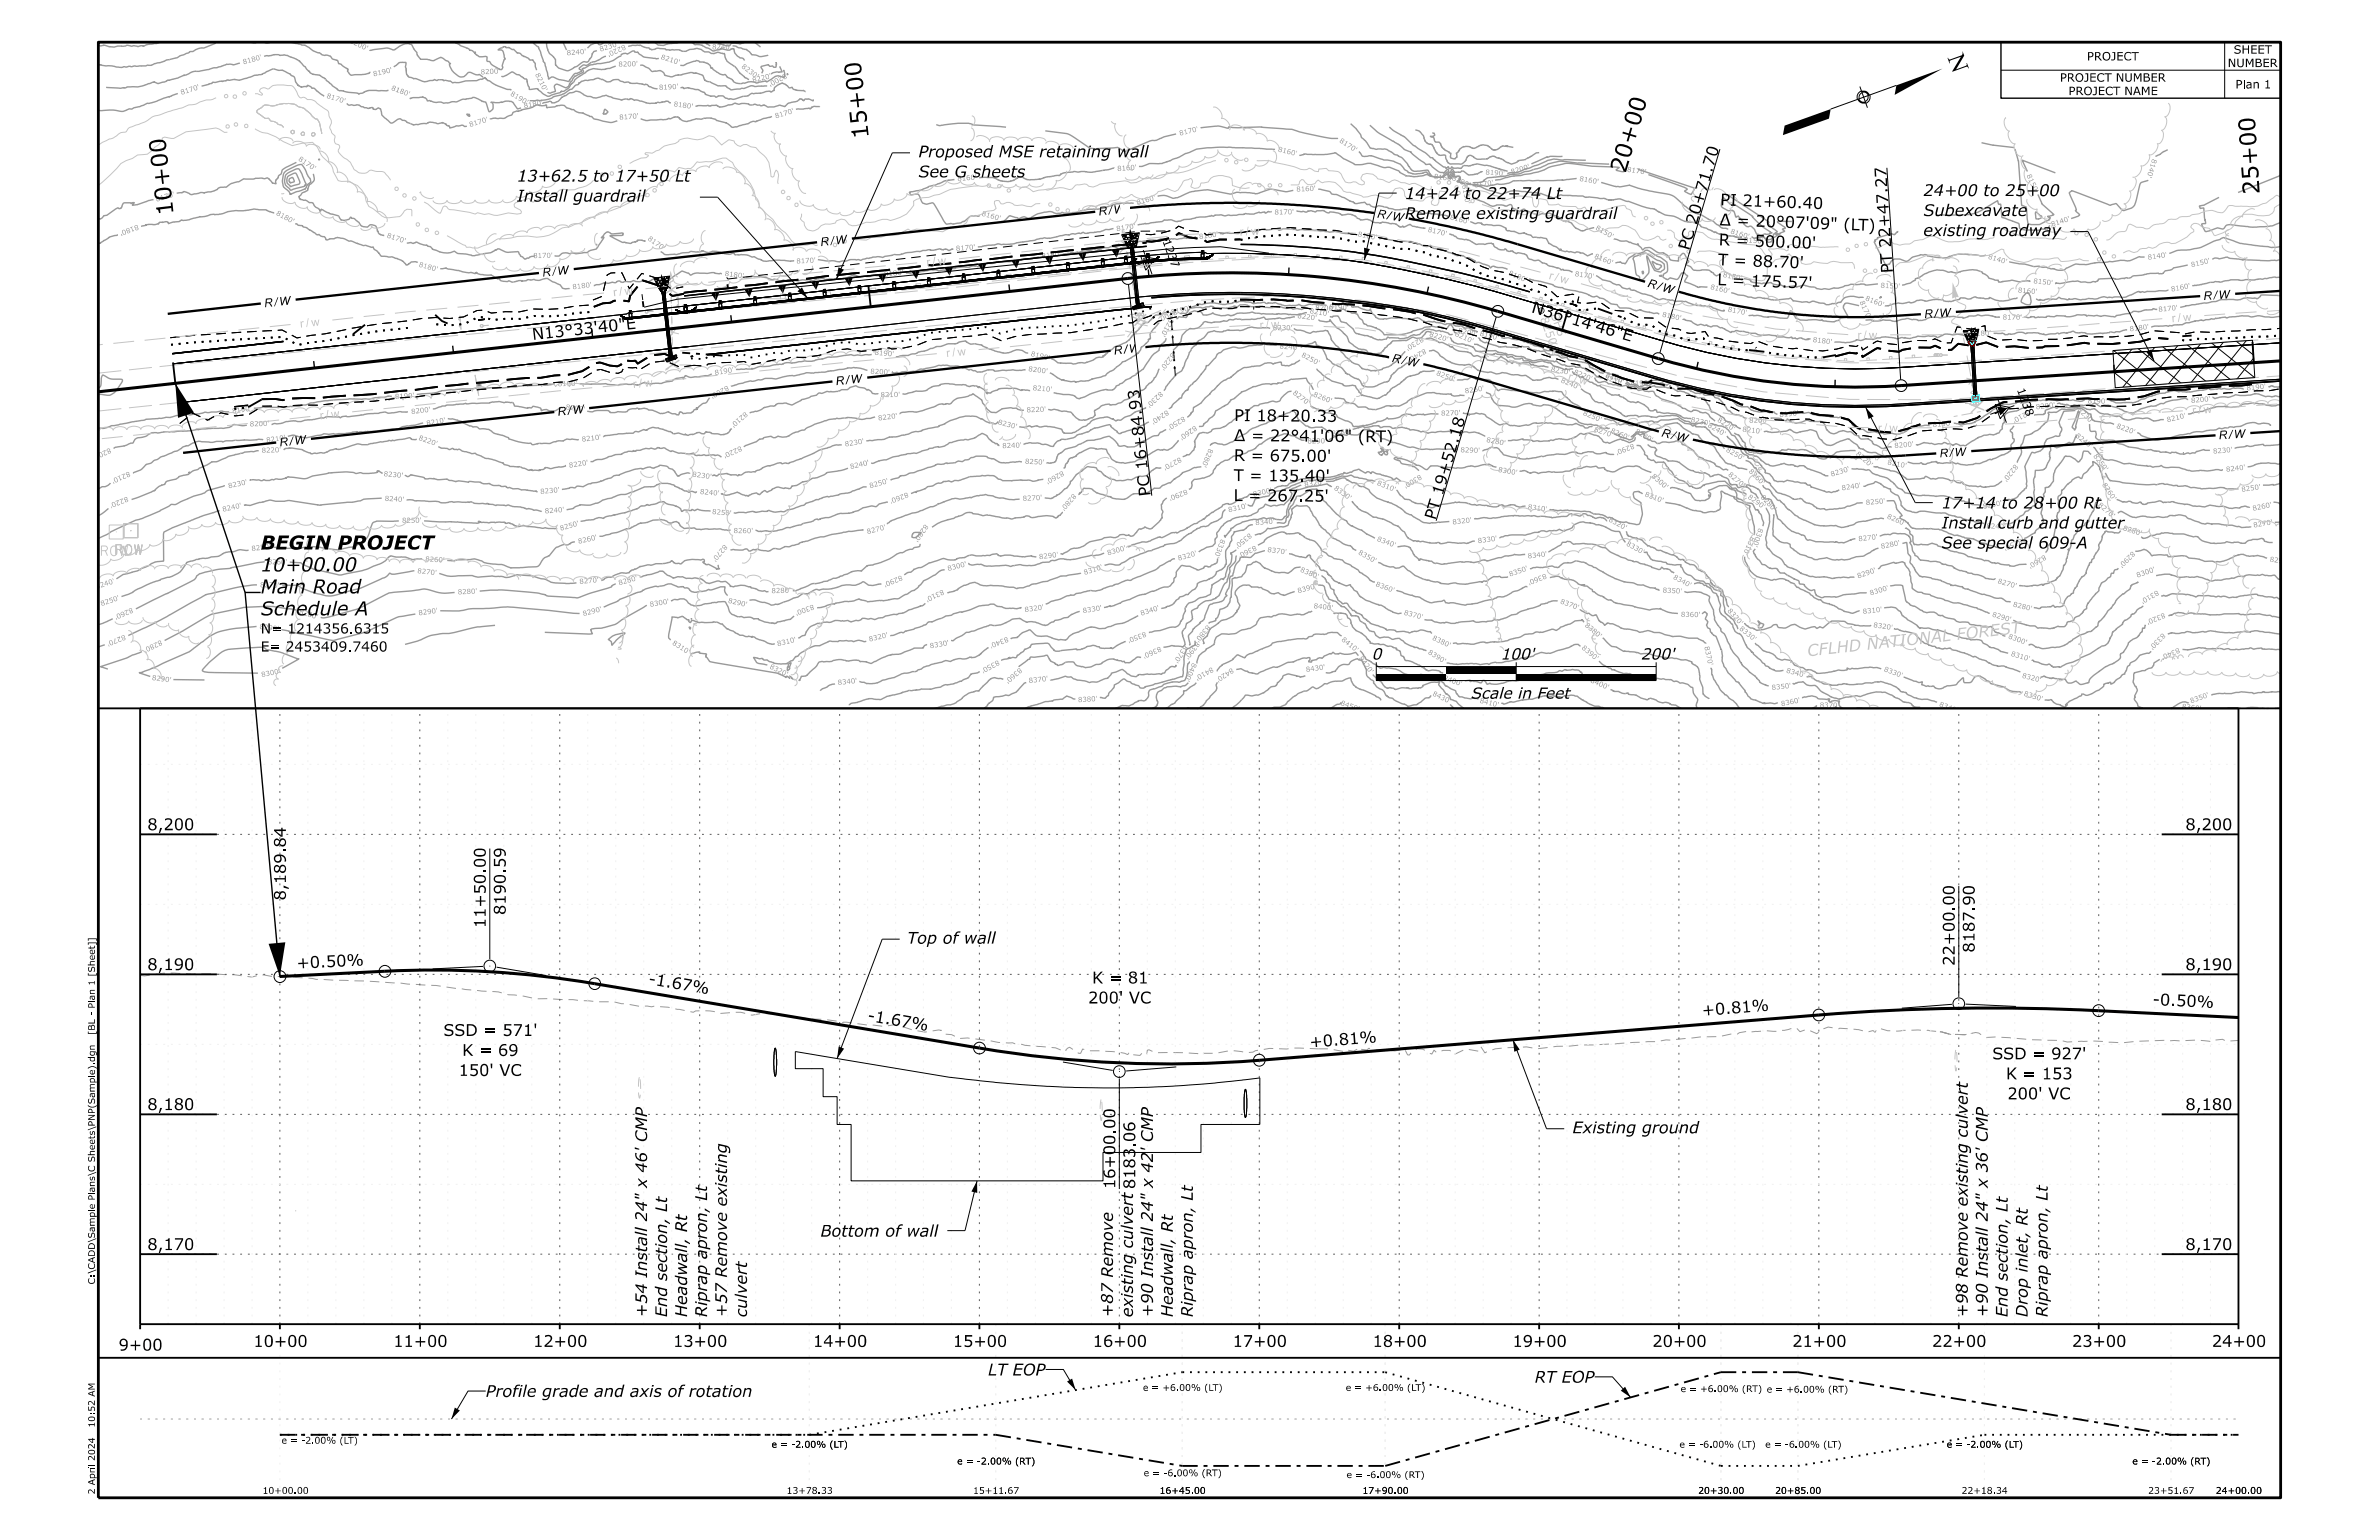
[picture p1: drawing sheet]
<svg xmlns="http://www.w3.org/2000/svg" width="432mm" height="279mm" viewBox="0 0 432 279" stroke-linecap="round" stroke-linejoin="round" font-family="sans-serif">
<defs><g id="words">
<g font-size="3">
<text x="353.5" y="10.4" transform="rotate(70 353.5 10.4)">N</text>
<text x="156.5" y="13.7" transform="rotate(-96 156.5 13.7)">0</text>
<text x="157.4" y="22.4" transform="rotate(-96 157.4 22.4)">5 + 0</text>
<text x="298.3" y="20.6" transform="rotate(-74 298.3 20.6)">0</text>
<text x="409.4" y="23.8" transform="rotate(-94 409.4 23.8)">0</text>
<text x="30.3" y="27.6" transform="rotate(-96 30.3 27.6)">0</text>
<text x="157.7" y="25" transform="rotate(-96 157.7 25)">1</text>
<text x="295.8" y="29" transform="rotate(-74 295.8 29)">0 + 0</text>
<text x="409.6" y="26.5" transform="rotate(-94 409.6 26.5)">0</text>
<text x="295" y="31.5" transform="rotate(-74 295 31.5)">2</text>
<text x="410" y="32.5" transform="rotate(-94 410 32.5)">5</text>
<text x="410.2" y="35.2" transform="rotate(-94 410.2 35.2)">2</text>
<text x="31.2" y="36.3" transform="rotate(-96 31.2 36.3)">0 + 0</text>
<text x="31.5" y="38.9" transform="rotate(-96 31.5 38.9)">1</text>
</g>
<g font-size="2.5">
<text x="47.3" y="99.7">BEGIN PROJECT</text>
<text x="47.3" y="107.7">Main Road</text>
<text x="47.3" y="103.7">10+00.00</text>
<text x="47.3" y="111.7">Schedule A</text>
</g>
<g font-size="2.1">
<text x="166.7" y="28.6">Proposed MSE retaining wall</text>
<text x="311.5" y="28.6" transform="rotate(-74 311.5 28.6)">0</text>
<text x="93.8" y="33">13+62.5 to 17+50 Lt</text>
<text x="166.7" y="32.2">See G sheets</text>
<text x="310.2" y="33.2" transform="rotate(-74 310.2 33.2)">1 . 7</text>
<text x="342.4" y="32.1" transform="rotate(-94 342.4 32.1)">7</text>
<text x="349.1" y="35.6">24+00 to 25+00</text>
<text x="93.8" y="36.6">Install guardrail</text>
<text x="255" y="39.7">Remove existing guardrail</text>
<text x="255" y="36.1">14+24 to 22+74 Lt</text>
<text x="307.9" y="40.9" transform="rotate(-74 307.9 40.9)">2</text>
<text x="308.5" y="39.1" transform="rotate(-74 308.5 39.1)">0 + 7</text>
<text x="312.1" y="40.9" transform="rotate(2 312.1 40.9)">Δ</text>
<text x="312.2" y="37.2" transform="rotate(2 312.2 37.2)">PI</text>
<text x="315.2" y="41" transform="rotate(2 315.2 41)">=</text>
<text x="316.2" y="37.4" transform="rotate(2 316.2 37.4)">2</text>
<text x="318.1" y="37.5" transform="rotate(2 318.1 37.5)">1 + 6</text>
<text x="318.6" y="41.1" transform="rotate(2 318.6 41.1)">2</text>
<text x="320.5" y="41.2" transform="rotate(2 320.5 41.2)">0 ° 0</text>
<text x="324.2" y="37.7" transform="rotate(2 324.2 37.7)">0 . 4</text>
<text x="325.8" y="41.4" transform="rotate(2 325.8 41.4)">7 ' 0</text>
<text x="329" y="37.9" transform="rotate(2 329 37.9)">0</text>
<text x="330.3" y="41.5" transform="rotate(2 330.3 41.5)">9 &quot;</text>
<text x="334.5" y="41.7" transform="rotate(2 334.5 41.7)">( LT )</text>
<text x="342.8" y="36.9" transform="rotate(-94 342.8 36.9)">7 . 2</text>
<text x="349.1" y="39.2">Subexcavate</text>
<text x="306.6" y="45.5" transform="rotate(-74 306.6 45.5)">PC</text>
<text x="311.9" y="44.5" transform="rotate(2 311.9 44.5)">R</text>
<text x="315" y="44.6" transform="rotate(2 315 44.6)">=</text>
<text x="318.4" y="44.7" transform="rotate(2 318.4 44.7)">5</text>
<text x="320.3" y="44.8" transform="rotate(2 320.3 44.8)">0</text>
<text x="322.2" y="44.9" transform="rotate(2 322.2 44.9)">0 . 0</text>
<text x="327" y="45.1" transform="rotate(2 327 45.1)">0 '</text>
<text x="343.2" y="43" transform="rotate(-94 343.2 43)">2 + 4</text>
<text x="343.3" y="44.9" transform="rotate(-94 343.3 44.9)">2</text>
<text x="349.1" y="42.8">existing roadway</text>
<text x="311.7" y="51.7" transform="rotate(2 311.7 51.7)">L =</text>
<text x="311.8" y="48.1" transform="rotate(2 311.8 48.1)">T</text>
<text x="314.6" y="48.2" transform="rotate(2 314.6 48.2)">=</text>
<text x="317.8" y="52" transform="rotate(2 317.8 52)">1</text>
<text x="318.1" y="48.4" transform="rotate(2 318.1 48.4)">8</text>
<text x="319.6" y="52" transform="rotate(2 319.6 52)">7</text>
<text x="319.9" y="48.4" transform="rotate(2 319.9 48.4)">8 . 7</text>
<text x="321.5" y="52.1" transform="rotate(2 321.5 52.1)">5 . 5</text>
<text x="324.7" y="48.6" transform="rotate(2 324.7 48.6)">0 '</text>
<text x="326.3" y="52.3" transform="rotate(2 326.3 52.3)">7 '</text>
<text x="343.6" y="49.5" transform="rotate(-94 343.6 49.5)">PT</text>
<text x="277.8" y="56.7" transform="rotate(16 277.8 56.7)">N 3</text>
<text x="281.7" y="57.8" transform="rotate(16 281.7 57.8)">6 ° 1</text>
<text x="286.8" y="59.3" transform="rotate(16 286.8 59.3)">4 ' 4</text>
<text x="96.7" y="61.7" transform="rotate(-6 96.7 61.7)">N 1</text>
<text x="100.7" y="61.3" transform="rotate(-6 100.7 61.3)">3 ° 3</text>
<text x="106" y="60.7" transform="rotate(-6 106 60.7)">3 ' 4</text>
<text x="110.5" y="60.2" transform="rotate(-6 110.5 60.2)">0 &quot; E</text>
<text x="291.2" y="60.6" transform="rotate(16 291.2 60.6)">6 &quot; E</text>
<text x="207" y="72.4" transform="rotate(-96 207 72.4)">3</text>
<text x="207.5" y="77.2" transform="rotate(-96 207.5 77.2)">4 . 9</text>
<text x="224" y="76.4">PI18+20.33</text>
<text x="265.4" y="77.7" transform="rotate(-74 265.4 77.7)">8</text>
<text x="208.2" y="83.2" transform="rotate(-96 208.2 83.2)">6 + 8</text>
<text x="223.9" y="83.6">R =675.00'</text>
<text x="224" y="80">Δ =22°41'06&quot;(RT)</text>
<text x="264.1" y="82.4" transform="rotate(-74 264.1 82.4)">2 . 1</text>
<text x="208.4" y="85.1" transform="rotate(-96 208.4 85.1)">1</text>
<text x="208.9" y="89.9" transform="rotate(-96 208.9 89.9)">PC</text>
<text x="223.9" y="87.3">T =135.40'</text>
<text x="262.4" y="88.2" transform="rotate(-74 262.4 88.2)">9 + 5</text>
<text x="223.9" y="90.9">L =267.25'</text>
<text x="260.5" y="94.4" transform="rotate(-74 260.5 94.4)">PT</text>
<text x="261.8" y="90" transform="rotate(-74 261.8 90)">1</text>
<text x="352.4" y="95.9">Install curb and gutter</text>
<text x="352.4" y="92.3">17+14 to 28+00 Rt</text>
<text x="352.4" y="99.5">See special 609-A</text>
<text x="26.7" y="150.6">8,200</text>
<text x="396.7" y="150.6">8,200</text>
<text x="51.9" y="163.4" transform="rotate(-90 51.9 163.4)">8,189.84</text>
<text x="91.8" y="166" transform="rotate(-90 91.8 166)">8190.59</text>
<text x="88.2" y="168.4" transform="rotate(-90 88.2 168.4)">11+50.00</text>
<text x="164.7" y="171.2">Top of wall</text>
<text x="358.4" y="172.8" transform="rotate(-90 358.4 172.8)">8187.90</text>
<text x="26.7" y="176">8,190</text>
<text x="53.9" y="175.8" transform="rotate(-3 53.9 175.8)">+ 0 . 5</text>
<text x="61.1" y="175.4" transform="rotate(-3 61.1 175.4)">0 %</text>
<text x="117.6" y="178.6" transform="rotate(10 117.6 178.6)">- 1 . 6</text>
<text x="123.6" y="179.6" transform="rotate(10 123.6 179.6)">7 %</text>
<text x="198.2" y="178.4">K =81</text>
<text x="354.8" y="175.2" transform="rotate(-90 354.8 175.2)">22+00.00</text>
<text x="396.7" y="176">8,190</text>
<text x="157.4" y="185.2" transform="rotate(10 157.4 185.2)">- 1 . 6</text>
<text x="197.5" y="182.1">200' VC</text>
<text x="309" y="184.3" transform="rotate(-5 309 184.3)">+ 0 . 8</text>
<text x="316.1" y="183.8" transform="rotate(-5 316.1 183.8)">1 %</text>
<text x="390.7" y="182.3" transform="rotate(3 390.7 182.3)">- 0 . 5</text>
<text x="396.8" y="182.6" transform="rotate(3 396.8 182.6)">0 %</text>
<text x="80.5" y="187.9">SSD =571</text>
<text x="83.9" y="191.6">K =69</text>
<text x="96.8" y="187.9">'</text>
<text x="163.4" y="186.2" transform="rotate(10 163.4 186.2)">7 %</text>
<text x="237.8" y="190.1" transform="rotate(-5 237.8 190.1)">+ 0 . 8</text>
<text x="244.9" y="189.5" transform="rotate(-5 244.9 189.5)">1 %</text>
<text x="83.2" y="195.2">150' VC</text>
<text x="361.6" y="192.2">SSD =927'</text>
<text x="364.1" y="195.8">K =153</text>
<text x="26.7" y="201.4">8,180</text>
<text x="364.3" y="199.4">200' VC</text>
<text x="396.7" y="201.4">8,180</text>
<text x="285.4" y="205.6">Existing ground</text>
<text x="202.4" y="215.7" transform="rotate(-90 202.4 215.7)">16+00.00</text>
<text x="26.7" y="226.8">8,170</text>
<text x="148.9" y="224.4">Bottom of wall</text>
<text x="396.7" y="226.8">8,170</text>
<text x="117.4" y="239" transform="rotate(-90 117.4 239)">+54 Install 24&quot; x 46' CMP</text>
<text x="121.1" y="239" transform="rotate(-90 121.1 239)">End section, Lt</text>
<text x="124.7" y="239" transform="rotate(-90 124.7 239)">Headwall, Rt</text>
<text x="128.3" y="239" transform="rotate(-90 128.3 239)">Riprap apron, Lt</text>
<text x="132" y="239" transform="rotate(-90 132 239)">+57 Remove existing</text>
<text x="135.6" y="239" transform="rotate(-90 135.6 239)">culvert</text>
<text x="202" y="239" transform="rotate(-90 202 239)">+87 Remove</text>
<text x="205.6" y="239" transform="rotate(-90 205.6 239)">existing culvert8183.06</text>
<text x="209.3" y="239" transform="rotate(-90 209.3 239)">+90 Install 24&quot; x 42' CMP</text>
<text x="212.9" y="239" transform="rotate(-90 212.9 239)">Headwall, Rt</text>
<text x="216.5" y="239" transform="rotate(-90 216.5 239)">Riprap apron, Lt</text>
<text x="357.1" y="239" transform="rotate(-90 357.1 239)">+98 Remove existing culvert</text>
<text x="360.8" y="239" transform="rotate(-90 360.8 239)">+90 Install 24&quot; x 36' CMP</text>
<text x="364.4" y="239" transform="rotate(-90 364.4 239)">End section, Lt</text>
<text x="368" y="239" transform="rotate(-90 368 239)">Drop inlet, Rt</text>
<text x="371.7" y="239" transform="rotate(-90 371.7 239)">Riprap apron, Lt</text>
<text x="21.5" y="245">9+00</text>
<text x="46" y="244.4">10+00</text>
<text x="71.4" y="244.4">11+00</text>
<text x="96.8" y="244.4">12+00</text>
<text x="122.2" y="244.4">13+00</text>
<text x="147.6" y="244.4">14+00</text>
<text x="172.9" y="244.4">15+00</text>
<text x="198.3" y="244.4">16+00</text>
<text x="223.7" y="244.4">17+00</text>
<text x="249.1" y="244.4">18+00</text>
<text x="274.5" y="244.4">19+00</text>
<text x="299.9" y="244.4">20+00</text>
<text x="325.3" y="244.4">21+00</text>
<text x="350.7" y="244.4">22+00</text>
<text x="376.1" y="244.4">23+00</text>
<text x="401.5" y="244.4">24+00</text>
<text x="179.3" y="249.5">LT EOP</text>
<text x="278.5" y="250.9">RT EOP</text>
<text x="88.2" y="253.4">Profile grade and axis of rotation</text>
</g>
<g font-size="2.1" fill="#c4c4c4">
<text x="328.1" y="119.1" transform="rotate(-6 328.1 119.1)">C F L H D</text>
<text x="338.9" y="117.9" transform="rotate(-6 338.9 117.9)">N A T I O N A L F O R E S T</text>
</g>
<g font-size="2">
<text x="248.9" y="119.7">0</text>
<text x="272.3" y="119.7">100'</text>
<text x="297.8" y="119.7">200'</text>
<text x="266.9" y="126.8">Scale in Feet</text>
</g>
<g font-size="1.8" fill="#c4c4c4">
<text x="18.4" y="100.8">ROW</text>
<text x="21" y="100.6">ROW</text>
</g>
<g font-size="1.8">
<text x="47.3" y="118.2">E=2453409.7460</text>
<text x="47.3" y="114.9">N=1214356.6315</text>
</g>
<g font-size="1.5">
<text x="378.8" y="11">PROJECT</text>
<text x="405.4" y="9.7">SHEET</text>
<text x="373.9" y="14.8">PROJECT NUMBER</text>
<text x="375.4" y="17.3">PROJECT NAME</text>
<text x="404.3" y="12.2">NUMBER</text>
<text x="405.7" y="16">Plan 1</text>
<text x="211" y="43.7" transform="rotate(70 211 43.7)">1</text>
<text x="211.4" y="45" transform="rotate(70 211.4 45)">2</text>
<text x="211.9" y="46.2" transform="rotate(70 211.9 46.2)">3</text>
<text x="212.3" y="47.5" transform="rotate(70 212.3 47.5)">7</text>
<text x="366" y="70.7" transform="rotate(70 366 70.7)">1</text>
<text x="366.5" y="71.9" transform="rotate(70 366.5 71.9)">2</text>
<text x="366.9" y="73.2" transform="rotate(70 366.9 73.2)">3</text>
<text x="367.4" y="74.4" transform="rotate(70 367.4 74.4)">8</text>
</g>
<g font-size="1.5" fill="#c4c4c4">
<text x="279.5" y="57.8" transform="rotate(70 279.5 57.8)">8</text>
<text x="279.9" y="59" transform="rotate(70 279.9 59)">2</text>
<text x="281.4" y="57.1" transform="rotate(70 281.4 57.1)">B H 5</text>
<text x="280.4" y="60.3" transform="rotate(70 280.4 60.3)">5</text>
<text x="280.9" y="61.6" transform="rotate(70 280.9 61.6)">0 . 0</text>
</g>
<g font-size="1.2">
<text x="17.2" y="187.3" transform="rotate(-90 17.2 187.3)">[BL - Plan 1 [Sheet]]</text>
<text x="17.2" y="233" transform="rotate(-90 17.2 233)">C:\CADD\Sample Plans\C Sheets\PNP(Sample).dgn</text>
<text x="207.4" y="252.3">e =+6.00%</text>
<text x="218.5" y="252.3">(LT)</text>
<text x="244.3" y="252.4">e =+6.00%</text>
<text x="255.4" y="252.4">(LT)</text>
<text x="305" y="252.6">e =+6.00%</text>
<text x="316.1" y="252.6">(RT) e =+6.00%</text>
<text x="331.8" y="252.7">(RT)</text>
<text x="17.2" y="259" transform="rotate(-90 17.2 259)">10:52 AM</text>
<text x="51.1" y="261.9">e =-2.00%</text>
<text x="61.6" y="261.9">(LT)</text>
<text x="140" y="262.6">e =-2.00%</text>
<text x="150.5" y="262.6">(LT)</text>
<text x="304.8" y="262.6">e =-6.00%</text>
<text x="315.3" y="262.6">(LT)</text>
<text x="320.4" y="262.6">e =-6.00%</text>
<text x="330.9" y="262.6">(LT)</text>
<text x="353.3" y="262.6">e =-2.00%</text>
<text x="363.8" y="262.6">(LT)</text>
<text x="173.7" y="265.7">e =-2.00%</text>
<text x="184.2" y="265.7">(RT)</text>
<text x="207.6" y="267.8">e =-6.00%</text>
<text x="218.1" y="267.8">(RT)</text>
<text x="244.4" y="268.2">e =-6.00%</text>
<text x="254.9" y="268.2">(RT)</text>
<text x="387" y="265.7">e =-2.00%</text>
<text x="397.5" y="265.7">(RT)</text>
<text x="17.2" y="271.1" transform="rotate(-90 17.2 271.1)">2 April 2024</text>
<text x="47.6" y="271">10+00.00</text>
<text x="142.8" y="271">13+78.33</text>
<text x="176.6" y="271">15+11.67</text>
<text x="210.5" y="271">16+45.00</text>
<text x="247.3" y="271">17+90.00</text>
<text x="308.2" y="271">20+30.00</text>
<text x="322.2" y="271">20+85.00</text>
<text x="356" y="271">22+18.34</text>
<text x="389.9" y="271">23+51.67</text>
<text x="402.2" y="271">24+00.00</text>
</g>
</g></defs>
<path d="M351.4 39h2a16 16 0 0 0 5.6-.5l3.5-2.1 .3 .6 .3 .1 .3 2.3 2.6 1a.42 .42 0 0 1 .5 .5l.1 .6 1 .2 2.6 .1 .4-.3 .7 .1a.51 .51 0 0 0 .6-.4l.1-.3M389.9 32.7l-1.2 .4a1.74 1.74 0 0 0-.5 1.4 5.8 5.8 0 0 1-1 3l-1.4 .6a.6 .6 0 0 1-.8-.2l-.9-1-1.2 .3-6.7-2.6-.2 .1a.39 .39 0 0 0-.3 .5l1.2 2.8-.2 .2 .6 .5a.28 .28 0 0 1 .1 .4 .28 .28 0 0 1-.3 .2l-1.2 .4M393.5 27.2l-2.3 1.2M402.8 35.8l-2.7 1.4-.9 .2 .2 .4 .5-.1 .1 .2 .2 1.9 .1 .1v.6l-.6 .1-.1 .2 .7 1.2 .8-.1 1.3-.6 1 .3 .2-.1a1.14 1.14 0 0 1 1.6-.7l3.7 .4 3.5-.2 1.5-.6M414 31.8l-7.8 3.1M344.6 42l-.3 .1-.4 .5-.7-.2-2.5 .7 .1 .2-.5 .3 .1 .1-.2 .2 2 4.1 .7-.1 .4-.5a1.3 1.3 0 0 1 1.4-.4l1.4 .4 1.1-.8 1.3-.4 .6 .1 .3-.1h.3l.1 .3 2.9 .3h.6l1.1-.4a3.9 3.9 0 0 1 2-.3l2.3 .1 .9 .3 .9-.2M389.3 46.6h-.8a.52 .52 0 0 0-.7 .2l-1.2 .5-1.6-.1-1.5 .3-.6-.1-.7 .2-1.8 .1-1.7 .3-2-.1-1.7 .7-.3 .4h-.5h-.8l-.5-.2h-.6l-.9-.3h-.6l-.7-.2-1 .1-1.6-.5h-1l-1.8-.4M413.9 44.7l-1.6 .2-.6-.2-5.1-.5-2.9-1.1-.8 .4-1.1 .2-1.6 .9a14.2 14.2 0 0 1-4.9 .8l-1.6 .6" fill="none" stroke="#999" stroke-width=".25"/>
<g fill="#999">
<path d="M372.4 40.2l-.1 .3 .2 .1a.27 .27 0 0 0 .1 .4 .27 .27 0 0 0 .4-.1 .27 .27 0 0 0-.2-.4 .25 .25 0 0 0 0-.4 .25 .25 0 0 0-.4 .1zM372.4 40.3a.2 .2 0 0 1 .4 0 .2 .2 0 0 1-.4 0zM372.5 40.8a.2 .2 0 0 1 .4 0 .2 .2 0 0 1-.4 0z" fill-rule="evenodd"/>
<path d="M373.3 39.9h.1l.2 .7 .2 .1-.4 .2-.1-.2h.2l-.2-.6-.2 .1z" fill-rule="evenodd"/>
<path d="M374.2 39.6l-.3 .7v.1l.4-.1 .1 .2h.1l-.1-.3h.2l-.1-.1h-.1l-.1-.5zM374.2 39.8l.1 .3-.3 .2z" fill-rule="evenodd"/>
<path d="M374.7 39.5a.49 .49 0 0 0 0 .5 .49 .49 0 0 0 .5 .2 .49 .49 0 0 0 .1-.6 .49 .49 0 0 0-.6-.1zM374.8 39.5a.38 .38 0 0 1 .4 .2 .38 .38 0 0 1-.1 .5h-.1l-.2-.2z" fill-rule="evenodd"/>
<path d="M375.3 39.2h.1l.1 .3z" fill-rule="evenodd"/>
<path d="M390.6 29a.28 .28 0 0 0-.1 .4 .28 .28 0 0 0 .4 0 .26 .26 0 0 0 .4 .2 .26 .26 0 0 0 .1-.3l-.1-.2a.24 .24 0 0 1-.3 0 .24 .24 0 0 1-.1-.2zM391 29.4a.2 .2 0 0 1 .4 0 .2 .2 0 0 1-.4 0zM390.6 29.2a.2 .2 0 0 1 .4 0 .2 .2 0 0 1-.4 0z" fill-rule="evenodd"/>
<path d="M390.4 29.7v.2l.6 .2 .1-.2 .1 .4-.8-.3-.2 .2z" fill-rule="evenodd"/>
<path d="M390.1 30.8l-.1 .1h.3l-.1 .2h.1v-.1l.6 .2-.3-.8h-.2l-.1 .4zM390.5 30.5l.3 .5-.4-.1z" fill-rule="evenodd"/>
<path d="M389.9 31.3a.3 .3 0 0 0 .1 .5h.7a.48 .48 0 0 0-.2-.5 .48 .48 0 0 0-.6 0zM390 31.4a.39 .39 0 0 1 .4 0 .39 .39 0 0 1 .2 .4 .39 .39 0 0 1-.4 0 .39 .39 0 0 1-.2-.4z" fill-rule="evenodd"/>
<path d="M390.3 32.1l.3 .1v.1l-.4-.1z" fill-rule="evenodd"/>
<path d="M390 46.2l-.1 .2a.24 .24 0 0 1 .2 .2 .24 .24 0 0 1-.2 .3 .3 .3 0 0 0 .5 .2 .3 .3 0 0 0-.1-.5l.1-.1a.25 .25 0 0 0 0-.3 .25 .25 0 0 0-.4 0zM390 46.4a.17 .17 0 0 1 .3 0 .17 .17 0 0 1-.3 0zM390 46.8a.25 .25 0 0 1 .5 0 .25 .25 0 0 1-.5 0z" fill-rule="evenodd"/>
<path d="M390.7 46.2l.3-.2 .1 .8 .2 .1-.5 .1 .2-.1-.1-.6z" fill-rule="evenodd"/>
<path d="M391.8 45.9l-.4 .6 .1 .1h.4v.2h.2v-.3h-.1l-.1-.6zM391.8 46.1l.1 .4h-.4z" fill-rule="evenodd"/>
<path d="M392.3 46l.1 .7a.29 .29 0 0 0 .3 .1 .29 .29 0 0 0 .2-.3v-.5a.31 .31 0 0 0-.3-.2 .31 .31 0 0 0-.3 .2zM392.4 46a.37 .37 0 0 1 .4 .3 .37 .37 0 0 1-.2 .4l-.2-.3z" fill-rule="evenodd"/>
<path d="M393 45.7h.1l.1 .4z" fill-rule="evenodd"/>
<path d="M361.1 46.2v.1a.24 .24 0 0 1 0 .2 .24 .24 0 0 1-.2 .2 .3 .3 0 0 0 .3 .4 .3 .3 0 0 0 .2-.5 .28 .28 0 0 0 .2-.3 .28 .28 0 0 0-.4-.2zM361.2 46.4a.17 .17 0 0 1 .3 0 .17 .17 0 0 1-.3 0zM361.1 46.8a.19 .19 0 0 1 .3 0 .19 .19 0 0 1-.3 0z" fill-rule="evenodd"/>
<path d="M361.9 46.5l.4-.1-.3 .8 .2 .1-.5-.1h.2l.2-.6z" fill-rule="evenodd"/>
<path d="M362.5 47l-.1 .2 .4 .1v.2l.1 .1 .2-.4h-.1l.1-.5zM362.5 47.1l.5-.3-.1 .4z" fill-rule="evenodd"/>
<path d="M363.5 46.9l-.3 .5a.3 .3 0 0 0 .3 .3 .3 .3 0 0 0 .3-.1l.1-.2a.38 .38 0 0 0-.2-.6zM363.5 47l.1-.1a.33 .33 0 0 1 .2 .5 .33 .33 0 0 1-.4 .2z" fill-rule="evenodd"/>
<path d="M364.2 47h.1l-.2 .3z" fill-rule="evenodd"/>
</g>
<g fill="none" stroke="#999" stroke-width=".25">
<path d="M267.3 33.7a3.3 3.3 0 0 1 2.2 .5l3.1 1 .3-.1a4.8 4.8 0 0 1 3.4-.4l3.4 .4 1.7 .6a.79 .79 0 0 0 1 .1l.5-.3a.65 .65 0 0 1 .8 0l3.6 .1 .5 .2 .7-.1 1.9 .3h.7l.7 .2M267.7 35.9l.4 .3 1.3 .5 1.5 .7 .7-.2h1l.9 .2 .6-.3 .3 .2 .2 .5a.83 .83 0 0 1 .7 .7v.3a.23 .23 0 0 0 .3-.1 .23 .23 0 0 0 0-.2l.5-.3a.57 .57 0 0 1 .9 0l1.6 .6 .3 .2h.4a1.45 1.45 0 0 1 1.2-.2 1.21 1.21 0 0 1 1.5 .3l.8 .2 .8 .7 .8 .1 .8 .3 .8 1 .9 .5h.6l.5-.3 1.3-.3M291.8 36.2l.8 .1zM292.6 36.3l1.5-.2 4.7 1.6 1.5 .2 1.2 .7a3.5 3.5 0 0 0 2.1 .6l2.2 1 2.3 .3 .4 .3 .4 .4 .8 .2 1.4 .8 .3-.1 .7 .4 .2-.1 .1 .2h.8l2.6 .4M292.7 36.3h.2M359.7 25.9l2 .5 3.9 .4M365.7 27l.7 2.2 .5 7.9 .1 .2 .8 .3 .3 2.8a1.4 1.4 0 0 0 1.3 .3h.7l1.4-.6a.42 .42 0 0 0 .5-.5l.1-.1-.4-.2 1.1-.4-2.2-1.9-.7-1.7M368 31.1l-1-2 6.1 2.3M292.9 43.3l1.3 .4h1l2 .7 .1-.2 .1 .3 .8 .8a1.12 1.12 0 0 1 1.7-.2l1.3 .8h.8l.6 .4 .4 .4a.62 .62 0 0 0 .7 .6l1 .1v-.6l.6-.7 .3-.1 .9 1.3v.2l-.5 .4 .1 .1a1.68 1.68 0 0 1 1.2 .9l.6 .2 2.2-.1 .8 .5 .6 .6 .8-.4M316.5 50.6l1.2 .2 .2 .3 .6 .2 1.4 .2 .2-.2 .5 .1 .8-.1 .5 .3 1.4 .1 .9 .3 1.5-.1 .4 .2 1.3-.4 1.1 .3 .9 .1 .3 .3 .8 .1 .5-.1 1 .1 .9-.3 .8 .1 2.2-.7h1.1l.8-.1 1.1 .2 2-.2M325.2 40.2h-2.6l1.5 1.2-.6 .2 .4 .4-.9 .4 .1 .1-.3 .1h-.3l-.1 .2a1.34 1.34 0 0 0-.8 1l-.6 .2-.6-.6M368.5 51l-.7-.1-1.2 .3-1.5-.4-2.3 .4-.1-.4h-.6l-1.1-.3-.7-.8-.5-.1v-.2l-1-.4-.7-.1-1.7 .2-1.3 .4-.9-.2-.6 .1-.9-.4h-1.2l-2 .6-1.1 .7-.7 .3-.1 .2-.3 .2a3.7 3.7 0 0 1-1.9 .7h-.2"/>
<path d="M397.1 48.1l-2.6 .5-.3 .3-.4 .1a1.12 1.12 0 0 0-1.1 .5l-.4 .2-2.1-.1-1.5 .4h-1.3l-1 .5a.66 .66 0 0 0-.8 .1l-1.1 .1h-.5l-.4-.2-2.4 .1-.3 .1-.3 .3-.3 .2-.4-.1-.4 .2-1.9-.1-.6-.2-3.1 .4-.8-.1-.1 .2M401.5 47l.5-.2 .9 .2 1.3-.4 .6 .3 2.3 .3 4.8 .1 2-.2"/>
</g>
<g fill="#999">
<path d="M368 31.9a.31 .31 0 0 0 0 .5 .31 .31 0 0 0 .5-.3 .26 .26 0 0 0 .3-.1 .26 .26 0 0 0-.1-.3 .26 .26 0 0 0-.4 .2zM368.5 31.8a.17 .17 0 0 1 .2 0 .17 .17 0 0 1 0 .2 .17 .17 0 0 1-.2 0zM368 32.1a.2 .2 0 0 1 .4 0 .2 .2 0 0 1-.4 0z" fill-rule="evenodd"/>
<path d="M368.2 32.7h.1l.1 .1 .5-.2v-.2l.3 .2-.8 .3 .1 .2-.1 .1z" fill-rule="evenodd"/>
<path d="M368.5 33.4l.2-.1a.25 .25 0 0 0 .1 .4 .25 .25 0 0 0 .3-.1 .25 .25 0 0 0-.2-.4l.5-.1 .2 .4-.1 .1-.2-.4-.2 .1a.33 .33 0 0 1 0 .4 .33 .33 0 0 1-.5 .1 .33 .33 0 0 1-.1-.4z" fill-rule="evenodd"/>
<path d="M265.5 33.7a.3 .3 0 0 0 0 .5 .3 .3 0 0 0 .5-.1 .25 .25 0 0 0 .3-.1 .25 .25 0 0 0-.1-.3 .25 .25 0 0 0-.3 .1zM266 33.8l.1-.1a.18 .18 0 0 1 .2 .1 .18 .18 0 0 1-.1 .3 .18 .18 0 0 1-.2-.1zM265.5 34a.2 .2 0 0 1 .4 0 .2 .2 0 0 1-.4 0z" fill-rule="evenodd"/>
<path d="M289.9 41v.3a.28 .28 0 0 0-.2 .3 .28 .28 0 0 0 .3 .2 .28 .28 0 0 0 .2-.3 .27 .27 0 0 0 .3-.3 .27 .27 0 0 0-.3-.3zM290.1 41.1a.17 .17 0 0 1 .3 .1 .17 .17 0 0 1-.3 .1zM289.8 41.6a.2 .2 0 0 1 .4 0 .2 .2 0 0 1-.4 0z" fill-rule="evenodd"/>
<path d="M290.8 41.4h.3l-.4 .8h.1v.1l-.5-.2 .1-.1 .1 .1 .4-.5-.2-.1z" fill-rule="evenodd"/>
<path d="M291.5 41.7l.5 .2-.1 .2-.4-.3-.1 .2a.3 .3 0 0 1 .3 .4 .3 .3 0 0 1-.3 .2 .3 .3 0 0 1-.3-.3 .24 .24 0 0 0 .2 .3 .24 .24 0 0 0 .3-.3 .24 .24 0 0 0-.3-.2z" fill-rule="evenodd"/>
<path d="M292 42.3l-.2 .3a.29 .29 0 0 0 .1 .4 .29 .29 0 0 0 .4-.1l.2-.3a.3 .3 0 0 0-.1-.4 .3 .3 0 0 0-.4 .1zM292.2 42.3v-.1a.35 .35 0 0 1 .2 .5 .35 .35 0 0 1-.4 .2l-.1-.1z" fill-rule="evenodd"/>
<path d="M292.8 42.4l.1 .1-.1 .3z" fill-rule="evenodd"/>
<path d="M312.9 49.5l.1 .3a.28 .28 0 0 0-.1 .4 .28 .28 0 0 0 .4 .1 .28 .28 0 0 0 0-.4 .28 .28 0 0 0 .1-.5 .28 .28 0 0 0-.5 .1zM313.1 49.5a.18 .18 0 0 1 .3 .1 .18 .18 0 0 1-.2 .2l-.2-.1zM312.9 50.1a.2 .2 0 0 1 .4 0 .2 .2 0 0 1-.4 0z" fill-rule="evenodd"/>
<path d="M341.5 51.4v.2l.1 .1a.28 .28 0 0 0-.1 .4 .28 .28 0 0 0 .4 .1 .28 .28 0 0 0 0-.4 .26 .26 0 0 0 .1-.4 .26 .26 0 0 0-.4-.1zM341.6 51.5a.17 .17 0 0 1 .3 0 .17 .17 0 0 1-.3 0zM341.5 52a.2 .2 0 0 1 .4 0 .2 .2 0 0 1-.4 0z" fill-rule="evenodd"/>
<path d="M342.3 51.5l.3-.1v.8h.2v.1l-.5-.1h.2v-.6z" fill-rule="evenodd"/>
<path d="M343.1 51.4h.5v.1h-.4v.3a.31 .31 0 0 1 .4 .1 .31 .31 0 0 1-.2 .4 .31 .31 0 0 1-.4-.2 .24 .24 0 0 0 .4 .1 .24 .24 0 0 0 0-.3 .24 .24 0 0 0-.3 0z" fill-rule="evenodd"/>
<path d="M343.9 51.5l-.1 .6 .2 .2a.45 .45 0 0 0 .5-.4 .45 .45 0 0 0-.5-.5zM344 51.6l.1-.1a.4 .4 0 0 1 .2 .4 .4 .4 0 0 1-.1 .4l-.3-.3z" fill-rule="evenodd"/>
<path d="M344.7 51.4h.1l-.1 .4z" fill-rule="evenodd"/>
<path d="M369.2 50.6l.1 .3a.28 .28 0 0 0-.1 .5 .28 .28 0 0 0 .4 0 .28 .28 0 0 0 0-.4 .29 .29 0 0 0 .1-.5 .29 .29 0 0 0-.5 .1zM369.3 50.7a.2 .2 0 0 1 .4 0 .2 .2 0 0 1-.4 0zM369.3 51.2a.19 .19 0 0 1 .3 0 .19 .19 0 0 1-.3 0z" fill-rule="evenodd"/>
<path d="M370.1 50.7l.3-.1-.1 .8 .2 .1h-.5l.2-.1 .1-.6h-.2z" fill-rule="evenodd"/>
<path d="M370.9 50.7h.5v.1h-.4l-.1 .2a.35 .35 0 0 1 .4 .5 .35 .35 0 0 1-.6 0l.1-.1a.24 .24 0 0 0 .3 .1 .24 .24 0 0 0 .1-.3 .24 .24 0 0 0-.4-.1z" fill-rule="evenodd"/>
<path d="M371.7 50.8l-.2 .6 .2 .3a.45 .45 0 0 0 .5-.4 .45 .45 0 0 0-.4-.5zM371.8 50.9a.39 .39 0 0 1 .3 .3 .39 .39 0 0 1-.2 .4h-.2v-.2z" fill-rule="evenodd"/>
<path d="M372.4 50.8h.1v.4h-.1z" fill-rule="evenodd"/>
<path d="M397.8 47.5a.23 .23 0 0 0-.1 .3 .23 .23 0 0 0 .2 .2 .28 .28 0 0 0 0 .4 .28 .28 0 0 0 .4-.1 .28 .28 0 0 0-.1-.4 .25 .25 0 0 0 .1-.3 .25 .25 0 0 0-.4-.1zM397.8 47.7a.2 .2 0 0 1 .4 0 .2 .2 0 0 1-.4 0zM397.9 48.2a.2 .2 0 0 1 .4 0 .2 .2 0 0 1-.4 0z" fill-rule="evenodd"/>
<path d="M398.5 47.5l.3-.2 .2 .8 .2-.1v.2l-.5 .1 .2-.2-.2-.5z" fill-rule="evenodd"/>
<path d="M399.3 47.2l.5-.1v.1l-.4 .1 .1 .2a.31 .31 0 0 1 .4 .1 .31 .31 0 0 1-.1 .4 .31 .31 0 0 1-.4-.1 .23 .23 0 0 0 .4 0 .23 .23 0 0 0-.1-.3l-.3 .1z" fill-rule="evenodd"/>
<path d="M400.1 47a.46 .46 0 0 0 0 .6 .46 .46 0 0 0 .6 .1l-.1-.6a.31 .31 0 0 0-.5-.1zM400.2 47.1a.39 .39 0 0 1 .4 .3 .39 .39 0 0 1-.2 .4l-.2-.4z" fill-rule="evenodd"/>
<path d="M400.8 46.8h.1v.3z" fill-rule="evenodd"/>
</g>
<g fill="none" stroke="#999" stroke-width=".25">
<path d="M173.2 32.6l-1.7 .2-1.8 .8-1 .2-1.4 .7-2.2 .4 .3 .5 .5-.1a.68 .68 0 0 1 1 .4l.3 .6a1.16 1.16 0 0 0 1.6 .6l.5-.1 .3 .3 1.7 2.9 .5 .7 .7-.2 .5 .2 1.4-.3 .4-.2h.2l1.1-1 1-.1 .5 .1 .2-.1M202.2 30.5l-3.9 .8-3.4-.2-1.6 .2-.7 .2-.3 .4-2.2 .2-1.5 .4-2.2 .1-.8-.5h-.6l-1.1 .7-.8 .1-1.5-.1-1.3-.6h-2.5M205.8 36.9l-3.2 .1-2.8 .9-2.6 .1-1.6 .5-1.1 .2h-1.4l-.3-.2-.3 .2h-.8l-1.1-.3-1 .1-1.4 .3-1.2 .8h-.5a1.2 1.2 0 0 0-1.5 .1l-1.4-.5a.41 .41 0 0 0-.7 .2l-.7 .7-.4 .1M231.4 27.1l-8.1-.4-4.2 .1a5.7 5.7 0 0 0-3.3 .9l-.7 .2-1.3 .7-2.8 1.1h-2.3l-1.4 .5h-.6M234.7 34.5l-1.4 .3-2.8-.5-2.3 .8-3.8-.2-1.2 .3-4.1-.8-2.7 .3-2.6 1.1-1 .1a3.3 3.3 0 0 0-2.5-.3h-.2M235.8 28.2l.9-.3 3.6 .1 2.1-.3 1.4 1.1 2.2 1.1 2.8-.3 2.4 .8h1.1l1.6 .6 .2 .3 1.1 .6 1.6 .2 2.3-.4 .7 .3M239.3 34.3l2 .4 .5 .5 .9 .1 1.3 .6 1 .6 .6 .1 .4 .3 1.7-.2 .4 .4h.5l.2 .3 .5 .2h.5l.4-.3 1.6 .3 .2 .2 1.3 .3 1.8-.2 1.5 .4h.6l1 .5 1.4-.1 .2 .1h1.3v.3l.8-.1 .9 .2M286.2 32.4l-2.5 .3-1.7 .1h-7.2l-.9 .4-1.3 .2h-.9l-1.8 .4-1-.2-2.9-.2-1.5-.5v-.1l.5-.2v-.3a.41 .41 0 0 0-.7-.2h-.4l-.2-.2-.3 .6M290.6 33.1l2.7 .8h.7l1.8-.3 1.5 .5 3 .7a7.5 7.5 0 0 1 3.6 .9l2.6 2.2 1.3 .8 .9 .2 1.5 .9 .7 .3 1 .8a1.36 1.36 0 0 0 1.4 .5l.4 .2M314 35.4h-.2l7.2 4.9 .1 .1h-.3l.1 .2 1.7 1.4-.4 .3 .7 .2-1-.1-.1 .6-.2 .4-.6 .1-.7-.3-.1-.2-1.1 .1-.6 .2-.6-.4M369.5 38.5l.9 .7h.2v.2l-.5 .4-.5-.1zM267 40.3l.4 .1a.81 .81 0 0 0 .9 0l.6 .1v.1l.5 .2 2.9 .1 1.1 .5v.3l.2 .2 1.3 .1 .8 .4 .9-.2 .5 .3 .8 .2 .4 .4h1.4l1 .2 .4 .9 1.4 .6 .6 .6h.2v-.2l.1 .2 .7 .2 .2-.1 1.6 .4 .3-.2 .4 .1 .2 .1h.6l.7 .5 .9-.4 .1 .1"/>
<path d="M293.2 47.7l.9-.2 .3 .3h.6a2.33 2.33 0 0 1 1.1-1.3l.2-.1a1.21 1.21 0 0 1 1.3-.4l.6-.2a.88 .88 0 0 1 1.5 0l1 .7 .7 .2 1.1 .9 .2 1.2a.99 .99 0 0 1-.8 1v.1a.35 .35 0 0 0 .2 .5l.2 .2a.43 .43 0 0 0 .7-.1l.2-.1 1.2 .3 .3-.3 .5-.9h.4l.7 .5-.5 1v.2l2.5 .9 .2-.1 1.4 .1M301.2 50h.4v.1zM314.2 53.1l1.3 .4 .9 .1 .9 .3h.6l.6 .2a1.71 1.71 0 0 1 1.4 0l2.4 .3 2.4-.2 .3-.1 .5 .5 1.5 .2h1l.3 .1 .9-.3 1 .4h.9l.3 .3h.6l.5-.2h.8l.4-.2h.4l.6-.9 .9-.2h.9l.9 .2 .8-.1M341.3 53.9l.1-.1 .1 .2-.3 .1zM366.2 54l-.3 .2-2.2 .4-1.4-.1-1.1-.5-.2 .2h-.7l-.3-.1-1.2-.1-.2-.1-1.2 .4-.9-.3h-.7l-.3 .4-1.3 .3h-1l-.4-.1-.1-.2-1.1-.1-1.9 .3-1.2-.2-.7 .1-.3 .3-.6 .2-.3-.2-1.2 .3-.9-.1-1.8 .5h-.6M393.6 52.6l-2.4 .3-1.5-.1-.4 .2-.5-.1-.3 .2-.4-.2-2.2 1-.6 .1-1.5-.1-.4 .1h-.9l-.7-.2-1.5 .5-1.3-.1-1.3 .2-.9-.2-1.2 .1-.1-.1-.3 .2-1.1-.2-.4-.3-.4 .4-1.1 .1-.4-.2-.7 .3-.8-.2v.2h-.3l-.5-.2M413.9 50.4l-1.1-.1-3.6 .5-1.6-.1-1 .2-1.7-.1-1.6 .4-1.2-.1-2.5 .5-1.7 .2"/>
</g>
<g fill="#999">
<path d="M394.2 52l-.1 .2a.25 .25 0 0 1 .2 .2 .25 .25 0 0 1-.1 .3 .31 .31 0 0 0 .4 .2 .31 .31 0 0 0 .1-.5h-.1a.25 .25 0 0 0 .1-.4 .25 .25 0 0 0-.4-.1zM394.2 52.1a.2 .2 0 0 1 .4 0 .2 .2 0 0 1-.4 0zM394.3 52.6a.2 .2 0 0 1 .4 0 .2 .2 0 0 1-.4 0z" fill-rule="evenodd"/>
<path d="M395.1 51.8h.1l.2 .8h.2l-.5 .1 .2-.1-.2-.6h-.2z" fill-rule="evenodd"/>
<path d="M395.9 51.7a.44 .44 0 0 0-.2 .6 .44 .44 0 0 0 .6 .1 .3 .3 0 0 0-.1-.4 .3 .3 0 0 0-.4 .1l.1-.3 .3-.2zM395.9 52.3a.19 .19 0 0 1 .3 0 .19 .19 0 0 1-.3 0z" fill-rule="evenodd"/>
<path d="M396.6 51.5a.49 .49 0 0 0-.1 .6 .49 .49 0 0 0 .5 .3 .48 .48 0 0 0 .1-.6 .48 .48 0 0 0-.5-.3zM396.6 51.6a.37 .37 0 0 1 .4 .3 .37 .37 0 0 1-.2 .4l-.2-.3z" fill-rule="evenodd"/>
<path d="M397.2 51.4l.1-.1v.4z" fill-rule="evenodd"/>
<path d="M366.5 52.2l-.1 .3 .1 .1a.28 .28 0 0 0-.1 .4 .28 .28 0 0 0 .4 .1 .28 .28 0 0 0 0-.5 .26 .26 0 0 0 .2-.3 .26 .26 0 0 0-.4-.1zM366.5 52.4a.2 .2 0 0 1 .4 0 .2 .2 0 0 1-.4 0zM366.5 52.9a.2 .2 0 0 1 .4 0 .2 .2 0 0 1-.4 0z" fill-rule="evenodd"/>
<path d="M367.3 52.4l.3-.2-.1 .9 .2 .1h-.5l.2-.1 .1-.6h-.3z" fill-rule="evenodd"/>
<path d="M368.1 52.4l-.1 .3a.34 .34 0 0 0 0 .5 .34 .34 0 0 0 .5-.1 .34 .34 0 0 0-.1-.4h-.3a.28 .28 0 0 1 .4-.2v-.2zM368 52.9a.2 .2 0 0 1 .4 0 .2 .2 0 0 1-.4 0z" fill-rule="evenodd"/>
<path d="M368.8 52.5l-.1 .5a.29 .29 0 0 0 .3 .3 .29 .29 0 0 0 .3-.2v-.6l-.2-.1zM369 52.5a.35 .35 0 0 1 .3 .3 .35 .35 0 0 1-.1 .4 .35 .35 0 0 1-.4-.3 .35 .35 0 0 1 .2-.4z" fill-rule="evenodd"/>
<path d="M369.6 52.4h.1v.3z" fill-rule="evenodd"/>
<path d="M338.9 53.8h-.1a.24 .24 0 0 1 .1 .3 .24 .24 0 0 1-.3 .1 .31 .31 0 0 0 .3 .5 .31 .31 0 0 0 .3-.5 .28 .28 0 0 0 .2-.4 .28 .28 0 0 0-.5 0zM338.9 53.9a.2 .2 0 0 1 .4 0 .2 .2 0 0 1-.4 0zM338.8 54.4a.19 .19 0 0 1 .3 0 .19 .19 0 0 1-.3 0z" fill-rule="evenodd"/>
<path d="M339.7 54.1l.3-.1-.3 .8 .2 .1-.1 .1-.4-.2h.2l.2-.6z" fill-rule="evenodd"/>
<path d="M340.4 54.4l-.1 .1a.35 .35 0 0 0-.1 .6 .35 .35 0 0 0 .6-.3l-.4-.2a.27 .27 0 0 1 .2-.2 .27 .27 0 0 1 .3 .1v-.1l-.2-.1zM340.3 54.9a.2 .2 0 0 1 .4 0 .2 .2 0 0 1-.4 0z" fill-rule="evenodd"/>
<path d="M341.2 54.6l-.2 .3a.37 .37 0 0 0 .1 .6 .45 .45 0 0 0 .5-.4 .45 .45 0 0 0-.4-.5zM341.2 54.7h.1a.35 .35 0 0 1 .2 .4 .35 .35 0 0 1-.4 .3l-.1-.2z" fill-rule="evenodd"/>
<path d="M341.9 54.8h.1l-.1 .3z" fill-rule="evenodd"/>
<path d="M310.7 51.7v.3a.28 .28 0 0 0-.2 .4 .28 .28 0 0 0 .4 .2l.2-.2-.1-.3a.28 .28 0 0 0 .2-.4 .28 .28 0 0 0-.5 0zM310.8 51.8a.17 .17 0 0 1 .3 0 .17 .17 0 0 1-.3 0zM310.6 52.3a.2 .2 0 0 1 .4 0 .2 .2 0 0 1-.4 0z" fill-rule="evenodd"/>
<path d="M311.5 51.9h.3l-.2 .7 .2 .2-.5-.1v-.1h.2l.2-.6z" fill-rule="evenodd"/>
<path d="M312.3 52.1l-.2 .2a.32 .32 0 0 0-.1 .5 .32 .32 0 0 0 .5 0 .32 .32 0 0 0 .1-.4h-.4l.6-.3zM312.2 52.6a.21 .21 0 0 1 .4 0 .21 .21 0 0 1-.4 0z" fill-rule="evenodd"/>
<path d="M313.1 52.2l-.2 .4 .1 .4a.45 .45 0 0 0 .5-.3 .45 .45 0 0 0-.3-.5zM313.1 52.3a.37 .37 0 0 1 .4 .3 .37 .37 0 0 1-.3 .4l-.2-.1z" fill-rule="evenodd"/>
<path d="M313.8 52.3h.1l-.2 .3z" fill-rule="evenodd"/>
<path d="M289.7 46.1v.1a.27 .27 0 0 1-.2 .4 .31 .31 0 0 0 .2 .4 .31 .31 0 0 0 .3-.4 .29 .29 0 0 0 .2-.5 .29 .29 0 0 0-.5 0zM289.8 46.2a.18 .18 0 0 1 .3 0 .18 .18 0 0 1-.2 .3zM289.6 46.7a.2 .2 0 0 1 .4 0 .2 .2 0 0 1-.4 0z" fill-rule="evenodd"/>
<path d="M290.5 46.4h.3l-.3 .8 .2 .1-.5-.1v-.1h.2l.3-.5z" fill-rule="evenodd"/>
<path d="M291.1 46.8v.2a.33 .33 0 0 0-.2 .4 .33 .33 0 0 0 .5 .1 .33 .33 0 0 0 .1-.4l-.3-.1a.3 .3 0 0 1 .5-.1v-.1l-.2-.1zM291.1 47.3a.2 .2 0 0 1 .4 0 .2 .2 0 0 1-.4 0z" fill-rule="evenodd"/>
<path d="M292 47l-.2 .3a.35 .35 0 0 0-.1 .4 .35 .35 0 0 0 .3 .2 .45 .45 0 0 0 .4-.5 .45 .45 0 0 0-.4-.4zM292 47.1h.1a.35 .35 0 0 1 .1 .4 .35 .35 0 0 1-.3 .2z" fill-rule="evenodd"/>
<path d="M292.7 47.1l.1 .1-.1 .3h-.1z" fill-rule="evenodd"/>
<path d="M235.4 33.9v.2a.23 .23 0 0 1 .1 .2 .23 .23 0 0 1-.1 .2 .31 .31 0 0 0 .4 .3 .31 .31 0 0 0 0-.5l.2-.2-.1-.2zM235.5 34a.2 .2 0 0 1 .4 0 .2 .2 0 0 1-.4 0zM235.5 34.5a.2 .2 0 0 1 .4 0 .2 .2 0 0 1-.4 0z" fill-rule="evenodd"/>
<path d="M236.3 33.9l.2-.1 .1 .8h.2v.1h-.5l.2-.1-.1-.6z" fill-rule="evenodd"/>
<path d="M237.1 33.9l-.1 .2a.35 .35 0 0 0 0 .4 .35 .35 0 0 0 .4 .1 .35 .35 0 0 0 .1-.4l-.2-.1-.2 .1a.29 .29 0 0 1 .1-.3 .29 .29 0 0 1 .3 0 .23 .23 0 0 0-.2-.2 .23 .23 0 0 0-.2 .2zM237.1 34.4a.2 .2 0 0 1 .4 0 .2 .2 0 0 1-.4 0z" fill-rule="evenodd"/>
<path d="M237.9 33.7a.48 .48 0 0 0-.2 .6 .48 .48 0 0 0 .5 .3 .48 .48 0 0 0 .2-.5 .48 .48 0 0 0-.5-.4zM237.9 33.9l.1-.1a.38 .38 0 0 1 .3 .4 .38 .38 0 0 1-.3 .4l-.1-.4z" fill-rule="evenodd"/>
<path d="M238.5 33.7h.2v.3h-.1z" fill-rule="evenodd"/>
<path d="M206.4 36.3l-.1 .2a.24 .24 0 0 1 .2 .2 .24 .24 0 0 1-.1 .2 .3 .3 0 0 0 .5 .2 .3 .3 0 0 0-.1-.5 .24 .24 0 0 0 .1-.3 .24 .24 0 0 0-.3-.1zM206.5 36.3a.18 .18 0 0 1 .3 .1 .18 .18 0 0 1-.2 .2 .18 .18 0 0 1-.1-.3zM206.6 36.8a.2 .2 0 0 1 .3 0 .2 .2 0 0 1-.3 0z" fill-rule="evenodd"/>
<path d="M207.2 36.2l.2-.3 .2 .9 .2-.1 .1 .1-.5 .1-.1-.1h.2l-.1-.6-.2 .1z" fill-rule="evenodd"/>
<path d="M208 35.8a.44 .44 0 0 0-.1 .6 .44 .44 0 0 0 .7 .1 .31 .31 0 0 0-.1-.4 .31 .31 0 0 0-.5 .1 .29 .29 0 0 1 .4-.4v-.1zM208.1 36.4a.2 .2 0 0 1 .4 0 .2 .2 0 0 1-.4 0z" fill-rule="evenodd"/>
<path d="M208.7 35.6a.45 .45 0 0 0 0 .6 .45 .45 0 0 0 .6 .1l-.2-.7zM208.8 35.7a.38 .38 0 0 1 .4 .2 .38 .38 0 0 1-.2 .5l-.2-.2z" fill-rule="evenodd"/>
<path d="M209.3 35.4l.2-.1v.4z" fill-rule="evenodd"/>
<path d="M178.4 38.4l.1 .3a.27 .27 0 0 0-.2 .4 .27 .27 0 0 0 .4 .1 .27 .27 0 0 0 .1-.4 .25 .25 0 0 0 .2-.3 .25 .25 0 0 0-.4-.2zM178.5 38.5a.2 .2 0 0 1 .4 0 .2 .2 0 0 1-.4 0zM178.4 39a.2 .2 0 0 1 .4 0 .2 .2 0 0 1-.4 0z" fill-rule="evenodd"/>
<path d="M179.2 38.6h.4l-.2 .8 .1 .1-.5-.1 .2-.1 .2-.5z" fill-rule="evenodd"/>
<path d="M180 38.9l-.1 .2a.33 .33 0 0 0-.1 .4 .33 .33 0 0 0 .4 .1 .33 .33 0 0 0 .1-.4l-.3-.1 .1-.2h.4v-.1h-.3zM179.9 39.4a.2 .2 0 0 1 .4 0 .2 .2 0 0 1-.4 0z" fill-rule="evenodd"/>
<path d="M180.8 39l-.2 .6a.29 .29 0 0 0 .2 .3 .29 .29 0 0 0 .4-.2l.1-.5-.3-.2zM180.9 39.1a.38 .38 0 0 1 .2 .4 .38 .38 0 0 1-.4 .3v-.4z" fill-rule="evenodd"/>
<path d="M181.5 39.1h.2l-.2 .3z" fill-rule="evenodd"/>
<path d="M202.9 30.2l-.1 .1 .2 .2a.27 .27 0 0 0 0 .4 .27 .27 0 0 0 .4 0 .27 .27 0 0 0-.1-.4 .25 .25 0 0 0 .1-.3 .25 .25 0 0 0-.3-.1zM203 30.2a.18 .18 0 0 1 .3 0 .18 .18 0 0 1-.1 .3l-.2-.1zM203 30.7a.2 .2 0 0 1 .4 0 .2 .2 0 0 1-.4 0z" fill-rule="evenodd"/>
<path d="M203.7 30.2l.3-.2 .1 .8 .2 .1-.5 .1 .1-.1v-.7l-.2 .1z" fill-rule="evenodd"/>
<path d="M204.6 30l-.1 .4a.33 .33 0 0 0 .1 .5 .33 .33 0 0 0 .4-.1 .33 .33 0 0 0-.1-.5l-.3 .1a.29 .29 0 0 1 .4-.3v-.1zM204.6 30.6a.2 .2 0 0 1 .4 0 .2 .2 0 0 1-.4 0z" fill-rule="evenodd"/>
<path d="M205.4 29.9a.45 .45 0 0 0-.2 .7 .45 .45 0 0 0 .6 .1l.1-.5a.3 .3 0 0 0-.5-.3zM205.5 30a.39 .39 0 0 1 .3 .4 .39 .39 0 0 1-.3 .4l-.1-.2z" fill-rule="evenodd"/>
<path d="M206 29.8h.2v.4z" fill-rule="evenodd"/>
<path d="M232.3 26.7l-.1 .1 .1 .3a.28 .28 0 0 0-.2 .3 .28 .28 0 0 0 .4 .1 .28 .28 0 0 0 .1-.4 .23 .23 0 0 0 .2-.2 .23 .23 0 0 0-.3-.2zM232.3 26.9a.18 .18 0 0 1 .3 0 .18 .18 0 0 1-.3 0zM232.2 27.3a.2 .2 0 0 1 .4 0 .2 .2 0 0 1-.4 0z" fill-rule="evenodd"/>
<path d="M233 27l.4-.1-.2 .8 .1 .1-.5-.1h.2l.2-.6z" fill-rule="evenodd"/>
<path d="M233.8 27.1l-.1 .3a.33 .33 0 0 0-.1 .4 .33 .33 0 0 0 .4 .1 .33 .33 0 0 0 .1-.5h-.3a.3 .3 0 0 1 .5-.2 .25 .25 0 0 0-.2-.2 .25 .25 0 0 0-.3 .1zM233.7 27.7a.2 .2 0 0 1 .4 0 .2 .2 0 0 1-.4 0z" fill-rule="evenodd"/>
<path d="M234.6 27.3l-.2 .5 .1 .3a.48 .48 0 0 0 .6-.3 .48 .48 0 0 0-.3-.6zM234.6 27.4h.1a.35 .35 0 0 1 .3 .3 .35 .35 0 0 1-.2 .3l-.3-.1z" fill-rule="evenodd"/>
<path d="M235.3 27.3l.1 .1-.1 .3z" fill-rule="evenodd"/>
<path d="M260.5 31.6l-.1 .2a.22 .22 0 0 1 .1 .2 .22 .22 0 0 1-.2 .2 .31 .31 0 0 0 .4 .3 .31 .31 0 0 0 .1-.5 .25 .25 0 0 0 .2-.4 .25 .25 0 0 0-.4-.1zM260.5 31.8a.2 .2 0 0 1 .4 0 .2 .2 0 0 1-.4 0zM260.5 32.2a.2 .2 0 0 1 .3 0 .2 .2 0 0 1-.3 0z" fill-rule="evenodd"/>
<path d="M261.3 31.8l.3-.1-.1 .8 .2 .1-.5-.1h.2v-.6z" fill-rule="evenodd"/>
<path d="M262.1 31.9l-.1 .2a.34 .34 0 0 0-.1 .5 .34 .34 0 0 0 .5 0 .34 .34 0 0 0 0-.5h-.3a.31 .31 0 0 1 .4-.2v-.1zM262 32.4a.2 .2 0 0 1 .4 0 .2 .2 0 0 1-.4 0z" fill-rule="evenodd"/>
<path d="M262.9 31.9l-.2 .6 .2 .2a.47 .47 0 0 0 .5-.3 .47 .47 0 0 0-.3-.6zM262.9 32h.1a.35 .35 0 0 1 .3 .2 .35 .35 0 0 1-.2 .4h-.2z" fill-rule="evenodd"/>
<path d="M263.6 31.9h.1v.3z" fill-rule="evenodd"/>
<path d="M286.9 32.1v.3a.28 .28 0 0 0-.1 .4 .28 .28 0 0 0 .4 0 .28 .28 0 0 0 0-.4l.2-.1a.29 .29 0 0 0-.1-.3 .29 .29 0 0 0-.4 .1zM287 32.2a.18 .18 0 0 1 .3 0 .18 .18 0 0 1-.3 0zM286.9 32.6a.2 .2 0 0 1 .4 0 .2 .2 0 0 1-.4 0z" fill-rule="evenodd"/>
<path d="M287.7 32.2l.3-.1-.1 .8 .2 .2-.5-.1v-.1h.2l.1-.6z" fill-rule="evenodd"/>
<path d="M288.5 32.4l-.1 .2a.33 .33 0 0 0 0 .5 .33 .33 0 0 0 .4 0 .33 .33 0 0 0 0-.5h-.3a.26 .26 0 0 1 .2-.2 .26 .26 0 0 1 .3 0l-.1-.2zM288.5 32.9a.2 .2 0 0 1 .4 0 .2 .2 0 0 1-.4 0z" fill-rule="evenodd"/>
<path d="M289.3 32.5l-.2 .3 .2 .5a.45 .45 0 0 0 .5-.4 .45 .45 0 0 0-.4-.5zM289.3 32.5h.1a.38 .38 0 0 1 .3 .4 .38 .38 0 0 1-.4 .3l-.1-.3z" fill-rule="evenodd"/>
<path d="M290 32.4l.2 .1-.1 .3h-.1z" fill-rule="evenodd"/>
<path d="M314.4 41.6l-.1 .1a.22 .22 0 0 1 .1 .3 .22 .22 0 0 1-.3 .1 .31 .31 0 0 0 .4 .4 .31 .31 0 0 0 .2-.5 .25 .25 0 0 0 .2-.3 .25 .25 0 0 0-.4-.2zM314.4 41.7a.2 .2 0 0 1 .4 0 .2 .2 0 0 1-.4 0zM314.3 42.2a.2 .2 0 0 1 .4 0 .2 .2 0 0 1-.4 0z" fill-rule="evenodd"/>
<path d="M315.2 41.8h.3l-.3 .8 .2 .2-.5-.2 .1-.1 .1 .1 .2-.6-.2-.1z" fill-rule="evenodd"/>
<path d="M315.9 42.1l-.1 .2a.33 .33 0 0 0-.1 .5 .33 .33 0 0 0 .5 .1 .33 .33 0 0 0 0-.5h-.3a.29 .29 0 0 1 .5-.2l-.1-.1zM315.8 42.6a.2 .2 0 0 1 .4 0 .2 .2 0 0 1-.4 0z" fill-rule="evenodd"/>
<path d="M316.7 42.3l-.2 .5 .1 .3a.45 .45 0 0 0 .5-.3 .45 .45 0 0 0-.3-.5zM316.8 42.4a.36 .36 0 0 1 .3 .4 .36 .36 0 0 1-.4 .3l-.1-.3z" fill-rule="evenodd"/>
<path d="M317.4 42.4h.2l-.2 .4z" fill-rule="evenodd"/>
</g>
<g fill="none" stroke="#999" stroke-width=".25">
<path d="M32.3 17l-4.2 1.5-1 .3-.4-.1-1.3 .6-1.1 .2-.3 .3h-.6l-1.2 .4a9.8 9.8 0 0 0-3.4-.2h-.9M36.6 15.6l1.7-.4 .3-.3 1.8-.1 .9-.3 .4 .1 .9-.2 .8 .2 2.8-.9 1.3-.2 .9-.5 1.3-.5 .9 .3 .7-.1 1.4 .7 .1 .3 .6 .3 .2 .8 .6 .7 .5 .3 .4-.1h.6l.2-.2 .5 .3 .2 .2 .5 .1 .4 .4 1.3 1M62.9 18.8a.71 .71 0 0 0 1 .2l.2 .1h1.1l.3 .2 1.3 .4 .8-.2 .2 .3 .2 .1 .7-.3 .4 .2 .2 1.1 1.6 1.4a1.37 1.37 0 0 0 1.2-.6 .86 .86 0 0 1 1 .1l.5 .1 .3 .3 1.1 .5 1.5-.3h.9l.7-.2 1.2 .2 1-.2 .7 .3 .2 .3h.3l.2 .4 1.1-.4 .5 .1a.88 .88 0 0 1 1 0h.4M148.8 19.3h-1.1l-.4 .1-.2 .4-.3-.2-.9 .2h-1.4M27.9 36.2l-.9 .2-2.1 .7-.9 .1 .3-.4-.5 .1-.1-.1h-.9a.84 .84 0 0 0-.7 .8l-.4 .3-.3-.2-2 1.4h-.6l-.4 .6h-.6M53.8 29.5l-1.4 .6a1.64 1.64 0 0 0-1.4 1.5l-.4 .2-.1 .4-.4 .5v.6l-.6-.1-.6-.7a.5 .5 0 0 0-.8-.1l-.9-.1-1.2 .2h-1.8l-.9 .5-1.2 .3-1.1 .7h-1.1l-1 .6-1.8 .4-.7-.1-1.5 .4-1.5-.6-.3 .3h-1M56.9 31.5l.1 .7a1.08 1.08 0 0 1-.7 1.2l-.2 .2-.2 .9-1 .5-.6 .7 .1 .3 .1 .2 1 .1 .6 .5h.7l.5 .8 .6 .3 .2 .5 .2-.4 1.6 .8 1.4 .3 .3 .4a.98 .98 0 0 0 1.2 .4l.5-.1 .3-.4 .3 .2 .4 .1 .9 .7 .5 .7 1 .1 .2-.2a.96 .96 0 0 1 1.3 0l.6 1.4 .9 .3M57.9 28.9h.1v.1zM89 21.6l.9-.2 1.6 .1 1.4-.6 .3-.5 3.5-.9 .5-.5 1.1 .2 .9-.2 .1 .5 1.4-.1 .5-.2 1.2-.1 .4 .5 1 .3h.2l1 .5 .8 .1 1.2 .6h.4l.4 .5 .8 .1a4.3 4.3 0 0 0 3.4 .2M140.1 21.1l-1.5 .4-1.4 .6-.5-.1-.8 .4-2.8 .7-.3-.1-1-.7-1.7-.4-.3-.3-.7-.2h-1.3l-.4 .2h-1.1l-1.6 .4-.8-.1-.9-.7h-.5l-.8 .4-.4-.1-.2 .1-.7 .1h-.5l-2.7 .2-.9-.3M169.9 22.6l.7 .2 3.3-.4h1.9l1 .3 5.8 .4M189.7 23.7l4.2 .6 3.9 2.5 .8 .2 3.3-.2a1.24 1.24 0 0 1 1.3 .2l1 .5 4.4-1.9 1.2-.1 1.4-.7 2.3-.5"/>
<path d="M217.9 23.2l3.2-.3 1.8 .4 .2-.3 1.5 .2 4.4-.2 4.5 .4a4.3 4.3 0 0 1 2.3 .5l5.6 1.2h1.5M230.8 38.4l-.3 .1-.3-.2-.4 .4-.2-.2-.6 .1-.5-.1-.9 .3-1.5-.1-.4 .2h-.8l-.5 .2-1.5-.1-.7 .2-.4-.2h-1.2l-.4 .2-.3-.1-1.1 .3h-1.7l-.9 .4h-1.4l-.6 .3-.5 .1-1.2-.3h-.6a.76 .76 0 0 0-.9 .2l-4.5 .7M235.3 38.3l1.8 .2 .2-.2 .8-.1 .7 .3 .2-.3h1.2l.9 .4 .3-.1 1.4 .1 .8 .5 1-.3 .5 .1 .9 .3 .9 .7 1.3-.1 .4 .1 .6 .4 1.3 .2 .4-.2 .6 .1 .9 .2h1l.4 .4a.52 .52 0 0 0 .8 .1l.2 .1 1.1-.5 .5 .4 2.3 .4M246.6 27.5l.8 .9 1.5-.1 2.3 .7 1.8 .2 1.1 .5 .8 1.1 .5 .2 .2 .3 .8 .2h1.3l1.3-.3 .2 .3 .7 .5 .8 .2 1.3-.1 .6-.6 .2 .4a.38 .38 0 0 0 .4 .4l.4-.8 .5 .5h.7l.2 .3a.36 .36 0 0 1-.2 .5l.1 .2 .6 .2 1.5 .1M294.9 31.1l-.4 .1-1-.3-.2-.1 .6-.4-.7-.1a44.2 44.2 0 0 1-8-.6h-1.2l-2.5 .5-2.2 1-3.3 .7-1.5 .1-2.2 .6-.9 .1M297.4 30.7l10.2 3.5-.7 1.1-1.1-.6 .4-.3-.5-.4-6.5-2.3M312.7 35.9l1.3 1.1 .3 .2 .2-.2 .3 .1 3.3 2.1 .1 .2a12.6 12.6 0 0 0 3.2 2.7l.2 .2-.3-.1v.2l-.2 .1-.8-.1-.8 .3-.6-.2-.6-1-.5-.5-.8 .1-.5-.4-1-1.5-.4 .2-.4-1-.4-.2a.98 .98 0 0 1-1-.2 1.14 1.14 0 0 1-.9-.6l.1-1.2zM73.8 44.1l.8-.1 .4 .2 .6-.3 1.4 .6a.57 .57 0 0 1 .7 .2h.4l.4 .5 1.3 .5 1.6 .2 1.1-.3 .6 .4 1.4 .1 1.2 .3 3.4-.5 .8-.6 .2 .1a.5 .5 0 0 1 .8-.1l1.3 .5 1.9-.1 .4 .8 .4 .1 .4 .4 .4-.2h.2l.3-.2 .9-.1M108.3 44.3h.1M117.2 43.7l-.6-.1h-.9l-.1 .2-.8 .2-.4 .2-1.1-.3-.2 .1-2.4-1.2 2.3-.1 .1-.4-2.2 .1-.6-.3-.5 .3-.7 .7 .5-.1-1.3 2.2-1.2 .2-.5 .4-2.1 .2a1.06 1.06 0 0 0-1.1 0l-.4-.1h-.7l-.8 .6-.9-.1M119.9 45.6l1 .6h1.9l1.2-.3 1-.1 .4-.2 1.4 .1 .8-.1 1 .2 .7-.2h.8l1.1 .4 .2-.1 .8 .2 1-.1a.53 .53 0 0 0 .7 .2h1.7l.9 .4h.4l1.7 .8 2-.2h1.9l1 .2 .6-.1M127.3 45.5h.3z"/>
<path d="M173 45.2l-.7 .2-.3-.1a.6 .6 0 0 0-.8 0l-.6-.1-1.1 .2-.9-.1-1.1 .1-.6 .2-2.5 .3-1.1 .3h-1l-1.6 .3a1.58 1.58 0 0 1-1.4 .1h-.9l-.7 .3-.4-.1-1.1 .4-.3-.1h-1.6l-.7 .3-.7-.1-.6 .2-1.1-.2h-1.3l-1.5-.2M202.1 41.5l-.8 .2a1.42 1.42 0 0 0-1.2 .2l-2.7 .4h-.5l-.4-.1-.3 .2h-1.6l-.6 .3-.6-.1-2.7 .6-1.2-.1-1.7 .5-3.2 .4-.6 .2-2.2 .2-.7-.2-.6 .3h-1.4l-.9 .3h-.7M263 42.5l.7 .1 1.1 .7 1.7 .2 1.4 .8h1.7l1.1-.2 .4 .2 .2 .5 .8 .5h.9l.2-.1 .3 .3 .3 .1 .7-.1 .7 .5 .4-.1 1.1 .1 .4 .4 .2 .3a.65 .65 0 0 0 .7 .4l.6 .2 .7-.1 .6 .5 .8 .2a1.03 1.03 0 0 0 1.1 .4l1.2 .4a.47 .47 0 0 0 .7 .2l.1 .1 1 .1 .6 .3M289.7 50l1.1 .8 1.4 .2 1.2 .7 .4-.1 .8 .6 .6 .2 .6-.1 .2 .3h.6l1.4 .7 1.8 .4 1.1 .6 1-.1 .7 .2h1l.5 .3h1.9l2 .7h.7l.5 .2 .1-.1 .5 .1h.6l.5 .3 1.3 .4 .6 .1 .1-.1 .2 .1M296.5 46.6l2.2-.7 1.9 1.2 .7 .2a.98 .98 0 0 1 .8 .7 .98 .98 0 0 1-.3 1.1l-.4 .3-1.1-.3-1.4-2.7v.6a5.4 5.4 0 0 1 .4 2.5l-1.1 1.2h-.6v-.5a1.08 1.08 0 0 1-.7-1.1l-.2-1.3-.3-.8zM337.4 55.5l-2-.5a.65 .65 0 0 0-.8 .5v.4l.7 1.3a.41 .41 0 0 1-.5 .4l-.8 .1-.2 .4-.8 .3-2-.2-.3-.2-.3 .1-.8-.1-2.9 .1-.7-.4-1-1.3-.4 1a.52 .52 0 0 1-.7 .3l-2.2-.2h-1.5l-1.1-.3h-1.7M363 57.5h-.8l-.6-.2-.7-.1-1.3 .1a.91 .91 0 0 0-1.1 0h-1.1l-1.1 .4v-.1l-1.7-.2-.7 .1-.2-.1-1.4 .3-1.8-.2-1 .5-1.2 .2-.5-.2h-.8l-.6-.2-1.3 .2-1 .3-2.3-.3-.9 .2h-.9l-.4-.2-1 .1M367.7 53.2h.5l.3 .5 .2 .9-.2 .6a.82 .82 0 0 1-1-.1l-.6-.2a1.94 1.94 0 0 1 .8-1.7zM391.5 56.1h-.2a.43 .43 0 0 0-.6 .1h-1.4l-1 .4-1.1-.1-.7 .4-2.3 .3-.3 .3-1.8-.2-.9 .1-.5-.2-.5 .1-1.2-.1-.3 .2-.1-.3h-1.6l-1.3 .4-2.4-.2-.4 .2-1.4-.1-.1 .2-1.5-.1-.5 .1-.2-.1-.5-.1-.5 .2-.8-.1M413.9 53.7l-3.4-.2-.7 .7-.6-.2h-1.4l-1.7 .4-.7-.1-2.3 .1-1 .3-4.2 .6-2.2 .4"/>
</g>
<g fill="#999">
<path d="M214.2 23.7l-.1 .2 .2 .2a.27 .27 0 0 0 0 .4 .27 .27 0 0 0 .4-.1 .27 .27 0 0 0-.1-.4 .26 .26 0 0 0 0-.4 .26 .26 0 0 0-.4 .1zM214.2 23.8a.18 .18 0 0 1 .3-.1 .18 .18 0 0 1-.1 .3 .18 .18 0 0 1-.2-.2zM214.3 24.3a.2 .2 0 0 1 .4 0 .2 .2 0 0 1-.4 0z" fill-rule="evenodd"/>
<path d="M214.9 23.6l.3-.2 .2 .8 .2 .1-.5 .1 .2-.1-.2-.6h-.2z" fill-rule="evenodd"/>
<path d="M215.6 23.3l.6-.1-.2 1h-.1l.2-.9-.5 .1z" fill-rule="evenodd"/>
<path d="M216.5 23.1a.48 .48 0 0 0-.1 .6 .48 .48 0 0 0 .6 .2 .48 .48 0 0 0 .1-.6 .48 .48 0 0 0-.6-.2zM216.6 23.2a.37 .37 0 0 1 .4 .3 .37 .37 0 0 1-.3 .4l-.1-.3z" fill-rule="evenodd"/>
<path d="M217.1 22.9h.1l.1 .3z" fill-rule="evenodd"/>
<path d="M243.5 25.1v.4a.27 .27 0 0 0-.3 .3 .27 .27 0 0 0 .3 .2 .27 .27 0 0 0 .2-.4 .24 .24 0 0 0 .3-.1 .24 .24 0 0 0-.2-.3zM243.6 25.4a.18 .18 0 0 1 .3 0 .18 .18 0 0 1-.3 0zM243.3 25.8a.2 .2 0 0 1 .4 0 .2 .2 0 0 1-.4 0z" fill-rule="evenodd"/>
<path d="M244.3 25.6l.3 .1-.4 .7 .1 .1-.5-.2h.3l.3-.5z" fill-rule="evenodd"/>
<path d="M244.9 25.9l.6 .3-.9 .6-.1-.1 .8-.4-.4-.3z" fill-rule="evenodd"/>
<path d="M245.5 26.5l-.3 .4a.3 .3 0 0 0 .2 .4 .3 .3 0 0 0 .3-.1l.2-.1a.38 .38 0 0 0 0-.6zM245.5 26.6l.2-.1a.37 .37 0 0 1 .1 .5 .37 .37 0 0 1-.4 .2l-.1-.2z" fill-rule="evenodd"/>
<path d="M246.3 26.7l.1 .1-.2 .3z" fill-rule="evenodd"/>
<path d="M267.7 33.2l-.1 .1 .2 .2a.28 .28 0 0 0 0 .4 .28 .28 0 0 0 .4 0 .28 .28 0 0 0-.1-.4 .27 .27 0 0 0 0-.5 .27 .27 0 0 0-.4 .2zM267.7 33.3a.2 .2 0 0 1 .4 0 .2 .2 0 0 1-.4 0zM267.8 33.7a.2 .2 0 0 1 .4 0 .2 .2 0 0 1-.4 0z" fill-rule="evenodd"/>
<path d="M268.5 33.1l.2-.2 .2 .9 .2-.1v.1l-.5 .1 .1-.1v-.6z" fill-rule="evenodd"/>
<path d="M269.2 32.9l.6-.1-.3 1h-.1l.3-.9-.5 .1z" fill-rule="evenodd"/>
<path d="M270.1 32.8a.49 .49 0 0 0-.1 .5 .49 .49 0 0 0 .5 .3 .49 .49 0 0 0 .2-.6 .49 .49 0 0 0-.6-.2zM270.2 32.9a.38 .38 0 0 1 .3 .2 .38 .38 0 0 1-.1 .5l-.2-.2z" fill-rule="evenodd"/>
<path d="M270.8 32.6h.1v.4z" fill-rule="evenodd"/>
<path d="M297.1 30.5l.6 .1-.5 .8h-.2l.6-.7-.5-.1z" fill-rule="evenodd"/>
<path d="M297.9 30.7l-.1 .6a.3 .3 0 0 0 .2 .3 .3 .3 0 0 0 .4-.2v-.6l-.2-.2zM298 30.8a.35 .35 0 0 1 .4 .2 .35 .35 0 0 1-.2 .4h-.3z" fill-rule="evenodd"/>
<path d="M298.7 30.7h.1l-.1 .3z" fill-rule="evenodd"/>
<path d="M32.9 16.2l-.1 .3 .2 .2a.27 .27 0 0 0 .1 .4 .27 .27 0 0 0 .4-.2 .27 .27 0 0 0-.2-.3 .24 .24 0 0 0 0-.3 .24 .24 0 0 0-.3-.1zM32.9 16.4a.2 .2 0 0 1 .4 0 .2 .2 0 0 1-.4 0zM33 16.9a.2 .2 0 0 1 .4 0 .2 .2 0 0 1-.4 0z" fill-rule="evenodd"/>
<path d="M33.8 16l.1-.1 .2 .9 .2-.1v.1l-.5 .1 .2-.1-.2-.6-.2 .1z" fill-rule="evenodd"/>
<path d="M34.3 15.8l.6-.1-.2 1h-.1l.2-.9-.5 .1z" fill-rule="evenodd"/>
<path d="M35.2 15.6a.46 .46 0 0 0 0 .6 .46 .46 0 0 0 .6 0l-.2-.7zM35.2 15.6a.37 .37 0 0 1 .4 .3 .37 .37 0 0 1-.1 .4l-.2-.1z" fill-rule="evenodd"/>
<path d="M35.8 15.3h.1l.1 .3z" fill-rule="evenodd"/>
<path d="M59.5 17l.1 .4a.28 .28 0 0 0-.2 .4 .28 .28 0 0 0 .4 .1 .28 .28 0 0 0 .1-.5 .23 .23 0 0 0 .2-.2 .23 .23 0 0 0-.2-.2zM59.6 17.1l.1-.1a.18 .18 0 0 1 .3 .2 .18 .18 0 0 1-.3 .2 .18 .18 0 0 1-.1-.3zM59.5 17.6a.19 .19 0 0 1 .3 0 .19 .19 0 0 1-.3 0z" fill-rule="evenodd"/>
<path d="M60.4 17.3h.3l-.3 .7 .2 .2-.5-.2h.2l.2-.6z" fill-rule="evenodd"/>
<path d="M61.1 17.4l.6 .2-.7 .7h-.1l.7-.7z" fill-rule="evenodd"/>
<path d="M61.9 17.7l-.3 .6a.3 .3 0 0 0 .3 .3 .3 .3 0 0 0 .3-.1l.1-.6-.2-.2zM62 17.8a.37 .37 0 0 1 .2 .4 .37 .37 0 0 1-.3 .3l-.1-.3z" fill-rule="evenodd"/>
<path d="M62.6 17.8l.2 .1-.2 .3z" fill-rule="evenodd"/>
<path d="M85.2 22.2v.2a.24 .24 0 0 1 .2 .1 .24 .24 0 0 1-.1 .3 .3 .3 0 0 0 .5 .1 .3 .3 0 0 0-.1-.5 .24 .24 0 0 0 0-.3 .24 .24 0 0 0-.3-.1zM85.4 22.2a.18 .18 0 0 1 .3 0 .18 .18 0 0 1-.2 .3 .18 .18 0 0 1-.2-.3zM85.4 22.7a.2 .2 0 0 1 .4 0 .2 .2 0 0 1-.4 0z" fill-rule="evenodd"/>
<path d="M86.1 21.8h.2l.2 .8h.2l-.5 .2 .2-.2-.2-.6-.2 .1z" fill-rule="evenodd"/>
<path d="M86.6 21.7l.6-.2-.1 1h-.1l.2-.9-.5 .2z" fill-rule="evenodd"/>
<path d="M87.6 21.4a.49 .49 0 0 0-.1 .6 .49 .49 0 0 0 .6 .2 .49 .49 0 0 0 0-.6 .49 .49 0 0 0-.5-.2zM87.7 21.5a.39 .39 0 0 1 .3 .3 .39 .39 0 0 1-.1 .4l-.2-.2z" fill-rule="evenodd"/>
<path d="M88.2 21.2h.1v.3z" fill-rule="evenodd"/>
<path d="M112.5 20.8v.2l.1 .2a.27 .27 0 0 0 0 .4 .27 .27 0 0 0 .4 0 .27 .27 0 0 0-.1-.4 .25 .25 0 0 0 .2-.3 .25 .25 0 0 0-.4-.2zM112.6 20.9a.18 .18 0 0 1 .3 0 .18 .18 0 0 1-.1 .3l-.2-.2zM112.6 21.4a.2 .2 0 0 1 .4 0 .2 .2 0 0 1-.4 0z" fill-rule="evenodd"/>
<path d="M113.3 20.8l.3-.1 .1 .8 .2 .1-.5 .1v-.1h.2l-.1-.7-.2 .1z" fill-rule="evenodd"/>
<path d="M114.1 20.7l.6-.1-.4 1h-.1l.4-.9-.5 .1z" fill-rule="evenodd"/>
<path d="M115 20.6a.45 .45 0 0 0-.1 .6 .45 .45 0 0 0 .6 .2l-.1-.7zM115 20.7h.1a.37 .37 0 0 1 .3 .3 .37 .37 0 0 1-.3 .4z" fill-rule="evenodd"/>
<path d="M115.6 20.5h.2v.4z" fill-rule="evenodd"/>
<path d="M140.7 20.6v.3l.2 .1a.28 .28 0 0 0 0 .4 .28 .28 0 0 0 .4-.1 .28 .28 0 0 0-.1-.4 .24 .24 0 0 0 0-.3 .24 .24 0 0 0-.3-.1zM140.9 20.6a.18 .18 0 0 1 .2 .1 .18 .18 0 0 1-.1 .2 .18 .18 0 0 1-.2-.3zM140.9 21.1a.2 .2 0 0 1 .4 0 .2 .2 0 0 1-.4 0z" fill-rule="evenodd"/>
<path d="M141.5 20.5l.2-.3 .3 .8 .2 .1-.5 .1 .2-.1-.2-.6z" fill-rule="evenodd"/>
<path d="M142.1 20.1l.6-.1 .1 .1-.2 .9h-.1l.2-.9-.5 .1z" fill-rule="evenodd"/>
<path d="M143.1 19.9a.46 .46 0 0 0 0 .6 .46 .46 0 0 0 .6 0l-.2-.7zM143.2 19.9a.38 .38 0 0 1 .3 .3 .38 .38 0 0 1-.1 .4l-.2-.1z" fill-rule="evenodd"/>
<path d="M143.7 19.6h.1l.1 .3-.1 .1z" fill-rule="evenodd"/>
<path d="M54.6 28.5l-.1 .3a.27 .27 0 0 0-.2 .3 .27 .27 0 0 0 .3 .2 .27 .27 0 0 0 .2-.3 .29 .29 0 0 0 .3-.4 .29 .29 0 0 0-.5-.1zM54.6 28.7a.2 .2 0 0 1 .4 0 .2 .2 0 0 1-.4 0zM54.3 29.1a.2 .2 0 0 1 .4 0 .2 .2 0 0 1-.4 0z" fill-rule="evenodd"/>
<path d="M55.3 28.9l.3 .1-.4 .7 .1 .2-.4-.3v-.1l.2 .1 .3-.5-.2-.1z" fill-rule="evenodd"/>
<path d="M55.9 29.3l.1-.1 .5 .4-.9 .5-.1-.1 .8-.4z" fill-rule="evenodd"/>
<path d="M56.5 29.9l-.2 .3v.3a.44 .44 0 0 0 .6-.1 .44 .44 0 0 0-.1-.6zM56.6 29.9h.1a.34 .34 0 0 1 .1 .4 .34 .34 0 0 1-.4 .2z" fill-rule="evenodd"/>
<path d="M57.3 30.1l.1 .1-.2 .2z" fill-rule="evenodd"/>
<path d="M70.5 42.4v.3a.28 .28 0 0 0-.1 .4 .28 .28 0 0 0 .4 .1 .28 .28 0 0 0 0-.4 .28 .28 0 0 0 .2-.5 .28 .28 0 0 0-.5 .1zM70.6 42.4a.19 .19 0 0 1 .3 .1 .19 .19 0 0 1-.2 .2l-.1-.2zM70.4 42.9a.2 .2 0 0 1 .4 0 .2 .2 0 0 1-.4 0z" fill-rule="evenodd"/>
<path d="M71.3 42.6h.3l-.2 .8h.1v.1l-.5-.1 .3-.1 .1-.5z" fill-rule="evenodd"/>
<path d="M72 42.7l.6 .2-.7 .8-.1-.1 .7-.6-.5-.2z" fill-rule="evenodd"/>
<path d="M72.8 43.1l-.2 .5 .1 .3a.45 .45 0 0 0 .5-.3 .45 .45 0 0 0-.3-.6zM72.9 43.2a.35 .35 0 0 1 .3 .3 .35 .35 0 0 1-.4 .4l-.1-.3z" fill-rule="evenodd"/>
<path d="M73.6 43.2h.1l-.1 .4z" fill-rule="evenodd"/>
<path d="M96.9 46v.1a.23 .23 0 0 1 .1 .3 .23 .23 0 0 1-.1 .2 .31 .31 0 0 0 .4 .3 .31 .31 0 0 0 0-.6 .25 .25 0 0 0 .1-.3 .25 .25 0 0 0-.3-.1zM97 46.1a.2 .2 0 0 1 .4 0 .2 .2 0 0 1-.4 0zM97 46.6a.2 .2 0 0 1 .4 0 .2 .2 0 0 1-.4 0z" fill-rule="evenodd"/>
<path d="M97.8 46l.2-.1 .1 .8 .1 .1h-.4v-.1h.2l-.1-.6z" fill-rule="evenodd"/>
<path d="M98.5 45.9h.6l-.4 .9h-.1l.4-.8h-.5z" fill-rule="evenodd"/>
<path d="M99.3 46v.5a.3 .3 0 0 0 .3 .3 .3 .3 0 0 0 .3-.3l-.1-.5-.2-.1zM99.5 46a.39 .39 0 0 1 .3 .3 .39 .39 0 0 1-.3 .4l-.1-.3z" fill-rule="evenodd"/>
<path d="M100.1 45.8h.1v.4z" fill-rule="evenodd"/>
<path d="M118 43a.24 .24 0 0 1 0 .2 .24 .24 0 0 1-.3 .1 .31 .31 0 0 0 .2 .5 .31 .31 0 0 0 .3-.4 .25 .25 0 0 0 .3-.2 .25 .25 0 0 0-.3-.3zM118.1 43a.18 .18 0 0 1 .3 .1 .18 .18 0 0 1-.3 .2zM117.8 43.5a.2 .2 0 0 1 .4 0 .2 .2 0 0 1-.4 0z" fill-rule="evenodd"/>
<path d="M118.7 43.4l.4 .1-.5 .6 .1 .1v.1l-.4-.2v-.1l.2 .1 .4-.5-.2-.1z" fill-rule="evenodd"/>
<path d="M119.4 43.7l.5 .4-.8 .5-.1-.1 .8-.4z" fill-rule="evenodd"/>
<path d="M119.9 44.4l-.2 .3a.31 .31 0 0 0 .1 .4 .31 .31 0 0 0 .4 0l.1-.2a.34 .34 0 0 0 .1-.4 .34 .34 0 0 0-.2-.2zM119.9 44.6a.26 .26 0 0 1 .2-.2 .26 .26 0 0 1 .3 .2 .26 .26 0 0 1-.3 .3l-.1 .1h-.2z" fill-rule="evenodd"/>
<path d="M120.7 44.6l.2 .1-.3 .2z" fill-rule="evenodd"/>
<path d="M144.7 47l-.1 .1a.23 .23 0 0 1 .2 .2 .23 .23 0 0 1-.2 .3 .31 .31 0 0 0 .5 .2 .31 .31 0 0 0 0-.5 .27 .27 0 0 0 0-.4 .27 .27 0 0 0-.4 .1zM144.8 47a.18 .18 0 0 1 .3 0 .18 .18 0 0 1-.2 .3 .18 .18 0 0 1-.2-.3zM144.7 47.5a.2 .2 0 0 1 .4 0 .2 .2 0 0 1-.4 0z" fill-rule="evenodd"/>
<path d="M145.5 47l.3-.2v.9h.2l-.5 .1v-.1h.2v-.6z" fill-rule="evenodd"/>
<path d="M146.2 46.8h.6l-.3 .9h-.2l.4-.8h-.5z" fill-rule="evenodd"/>
<path d="M147.2 46.8a.49 .49 0 0 0-.2 .5 .49 .49 0 0 0 .5 .4 .49 .49 0 0 0 .2-.6 .49 .49 0 0 0-.5-.3zM147.2 46.9a.36 .36 0 0 1 .4 .2 .36 .36 0 0 1-.1 .5l-.3-.1z" fill-rule="evenodd"/>
<path d="M147.8 46.7h.2l-.1 .4z" fill-rule="evenodd"/>
<path d="M173.6 44.7v.1l.1 .2a.27 .27 0 0 0 0 .4 .27 .27 0 0 0 .4 0 .27 .27 0 0 0-.1-.4 .27 .27 0 0 0 .1-.4 .27 .27 0 0 0-.5 .1zM173.7 44.7a.18 .18 0 0 1 .3 0 .18 .18 0 0 1-.1 .3l-.2-.1zM173.7 45.2a.2 .2 0 0 1 .4 0 .2 .2 0 0 1-.4 0z" fill-rule="evenodd"/>
<path d="M174.4 44.7l.3-.2 .1 .8 .2 .1h-.5l.2-.1-.1-.6z" fill-rule="evenodd"/>
<path d="M175.2 44.5l.6-.1v.2l-.4 .8h-.1l.4-.8h-.5z" fill-rule="evenodd"/>
<path d="M176 44.5v.6l.2 .2a.45 .45 0 0 0 .4-.5 .45 .45 0 0 0-.5-.4zM176.1 44.5a.37 .37 0 0 1 .4 .3 .37 .37 0 0 1-.1 .4l-.3-.1z" fill-rule="evenodd"/>
<path d="M176.7 44.3h.2v.4h-.1z" fill-rule="evenodd"/>
<path d="M202.7 41.1v.1a.24 .24 0 0 1 .2 .3 .24 .24 0 0 1-.2 .2 .3 .3 0 0 0 .5 .2 .3 .3 0 0 0-.1-.5l.1-.1a.29 .29 0 0 0-.1-.4 .29 .29 0 0 0-.4 .2zM202.8 41.2a.17 .17 0 0 1 .3 0 .17 .17 0 0 1-.3 0zM202.9 41.6a.19 .19 0 0 1 .3 0 .19 .19 0 0 1-.3 0z" fill-rule="evenodd"/>
<path d="M203.5 41l.3-.1 .1 .8 .2-.1v.1l-.5 .1 .2-.1-.1-.6z" fill-rule="evenodd"/>
<path d="M204.2 40.8l.6-.1-.3 1h-.1l.3-.9-.5 .1z" fill-rule="evenodd"/>
<path d="M205.1 40.6a.49 .49 0 0 0-.1 .6 .49 .49 0 0 0 .6 .3 .48 .48 0 0 0 .1-.6 .48 .48 0 0 0-.6-.3zM205.2 40.7a.36 .36 0 0 1 .4 .4 .36 .36 0 0 1-.3 .4z" fill-rule="evenodd"/>
<path d="M205.8 40.5h.1l.1 .4h-.2z" fill-rule="evenodd"/>
<path d="M231.5 38.1l-.1 .1a.25 .25 0 0 1 .2 .3 .25 .25 0 0 1-.2 .2 .31 .31 0 0 0 .4 .3 .31 .31 0 0 0 .1-.5 .28 .28 0 0 0 0-.5 .28 .28 0 0 0-.4 .1zM231.5 38.2a.2 .2 0 0 1 .4 0 .2 .2 0 0 1-.4 0zM231.5 38.7a.2 .2 0 0 1 .4 0 .2 .2 0 0 1-.4 0z" fill-rule="evenodd"/>
<path d="M232.3 38.1l.3-.1v.8l.2 .1h-.5l.2-.1v-.6z" fill-rule="evenodd"/>
<path d="M233 38h.6l-.3 .9h-.2l.4-.8h-.5z" fill-rule="evenodd"/>
<path d="M233.9 38.1l-.1 .5a.3 .3 0 0 0 .3 .3 .3 .3 0 0 0 .3-.3v-.4a.31 .31 0 0 0-.2-.3 .31 .31 0 0 0-.3 .2zM234 38.1a.36 .36 0 0 1 .4 .3 .36 .36 0 0 1-.3 .4l-.2-.2z" fill-rule="evenodd"/>
<path d="M234.6 37.9h.1v.4h-.1z" fill-rule="evenodd"/>
<path d="M259.4 41.3l-.1 .1a.18 .18 0 0 1 .1 .2 .18 .18 0 0 1-.2 .1 .29 .29 0 0 0 .3 .5 .29 .29 0 0 0 .2-.5l.2-.1a.29 .29 0 0 0-.1-.4 .29 .29 0 0 0-.4 .1zM259.5 41.4a.18 .18 0 0 1 .3 0 .18 .18 0 0 1-.3 0zM259.3 41.9a.2 .2 0 0 1 .4 0 .2 .2 0 0 1-.4 0z" fill-rule="evenodd"/>
<path d="M260.2 41.5h.3l-.1 .7 .1 .1v.1l-.5-.1v-.1h.2l.2-.6z" fill-rule="evenodd"/>
<path d="M260.9 41.5l.6 .2-.6 .8-.1-.1 .6-.6-.5-.2z" fill-rule="evenodd"/>
<path d="M261.8 41.8l-.2 .4 .1 .4a.45 .45 0 0 0 .5-.3 .45 .45 0 0 0-.3-.5zM261.9 41.9a.37 .37 0 0 1 .2 .4 .37 .37 0 0 1-.3 .3l-.1-.3z" fill-rule="evenodd"/>
<path d="M262.5 41.9h.1l-.1 .3z" fill-rule="evenodd"/>
<path d="M286.1 49.2l-.1 .2a.23 .23 0 0 1 .1 .3 .23 .23 0 0 1-.2 .1 .33 .33 0 0 0 .4 .4 .33 .33 0 0 0 .2-.5v-.1a.28 .28 0 0 0 0-.4 .28 .28 0 0 0-.4 0zM286.1 49.4a.2 .2 0 0 1 .4 0 .2 .2 0 0 1-.4 0zM286 49.9a.2 .2 0 0 1 .4 0 .2 .2 0 0 1-.4 0z" fill-rule="evenodd"/>
<path d="M286.9 49.5l.3-.1-.1 .8h.2l-.1 .1-.5-.1h.2l.2-.6z" fill-rule="evenodd"/>
<path d="M287.6 49.4l.6 .1-.5 .9-.2-.1 .6-.7-.5-.1z" fill-rule="evenodd"/>
<path d="M288.4 49.6l-.1 .6 .1 .3a.29 .29 0 0 0 .5-.2l.1-.4a.31 .31 0 0 0-.2-.3 .31 .31 0 0 0-.4 0zM288.5 49.7h.1a.36 .36 0 0 1 .3 .3 .36 .36 0 0 1-.2 .4l-.3-.1z" fill-rule="evenodd"/>
<path d="M289.2 49.6h.1l-.1 .4z" fill-rule="evenodd"/>
<path d="M313.9 55.7l-.1 .2 .1 .2a.28 .28 0 0 0-.2 .4 .28 .28 0 0 0 .4 .1 .28 .28 0 0 0 .1-.4 .27 .27 0 0 0 .2-.4 .27 .27 0 0 0-.4-.1zM313.9 55.9a.2 .2 0 0 1 .4 0 .2 .2 0 0 1-.4 0zM313.8 56.4a.2 .2 0 0 1 .4 0 .2 .2 0 0 1-.4 0z" fill-rule="evenodd"/>
<path d="M314.6 56l.4-.1-.2 .8 .2 .1-.5-.1v-.1l.2 .1 .1-.6z" fill-rule="evenodd"/>
<path d="M315.4 56l.6 .1-.6 .8h-.1l.6-.7-.6-.1z" fill-rule="evenodd"/>
<path d="M316.2 56.2l-.1 .6a.29 .29 0 0 0 .2 .3 .29 .29 0 0 0 .3-.2l.1-.6-.2-.2zM316.3 56.3a.36 .36 0 0 1 .3 .2 .36 .36 0 0 1-.2 .4l-.2-.1z" fill-rule="evenodd"/>
<path d="M317 56.2h.1l-.1 .4z" fill-rule="evenodd"/>
<path d="M337.7 54.8a.31 .31 0 0 0 0 .5 .31 .31 0 0 0 .5-.2 .26 .26 0 0 0 .3-.1 .26 .26 0 0 0-.1-.4 .26 .26 0 0 0-.4 .2zM338.2 54.8v-.1a.17 .17 0 0 1 .2 .1 .17 .17 0 0 1 0 .2 .17 .17 0 0 1-.2 0zM337.7 55.1a.2 .2 0 0 1 .4 0 .2 .2 0 0 1-.4 0z" fill-rule="evenodd"/>
<path d="M337.9 55.7l.1-.1 .1 .2 .5-.2v-.2l.3 .2-.8 .3 .1 .2h-.1z" fill-rule="evenodd"/>
<path d="M338.2 56.4l1 .1-.2-.5 .3 .5h-1z" fill-rule="evenodd"/>
<path d="M338.8 57a.29 .29 0 0 0-.2 .4 .29 .29 0 0 0 .4 .1l.5-.3v-.3l-.3-.1zM338.8 57.1l.2-.1a.25 .25 0 0 1 .3-.1 .25 .25 0 0 1 .1 .4 .25 .25 0 0 1-.3 .1h-.3l-.1-.2z" fill-rule="evenodd"/>
<path d="M339.4 57.6l.3-.2 .1 .1z" fill-rule="evenodd"/>
<path d="M363.7 57.1l-.1 .2 .1 .2a.27 .27 0 0 0 0 .4 .27 .27 0 0 0 .4 0 .27 .27 0 0 0-.1-.4 .24 .24 0 0 0 .2-.3 .24 .24 0 0 0-.3-.2zM363.7 57.2a.18 .18 0 0 1 .3 0 .18 .18 0 0 1-.1 .3zM363.7 57.7a.2 .2 0 0 1 .4 0 .2 .2 0 0 1-.4 0z" fill-rule="evenodd"/>
<path d="M364.5 57.2l.3-.1v.8l.1 .1h-.4v-.1h.2v-.6h-.2z" fill-rule="evenodd"/>
<path d="M365.2 57.1h.6l-.4 .9h-.1l.4-.8h-.5z" fill-rule="evenodd"/>
<path d="M366 57.2v.5l.2 .3a.45 .45 0 0 0 .4-.5 .45 .45 0 0 0-.4-.4zM366.2 57.2a.35 .35 0 0 1 .3 .3 .35 .35 0 0 1-.3 .4z" fill-rule="evenodd"/>
<path d="M366.8 57h.1v.4z" fill-rule="evenodd"/>
<path d="M391.9 55.7l-.1 .2 .2 .2a.28 .28 0 0 0 0 .4 .28 .28 0 0 0 .4-.1 .28 .28 0 0 0-.1-.4 .26 .26 0 0 0 0-.4 .26 .26 0 0 0-.4 .1zM392 55.8a.17 .17 0 0 1 .3 0 .17 .17 0 0 1-.3 0zM392 56.3a.2 .2 0 0 1 .4 0 .2 .2 0 0 1-.4 0z" fill-rule="evenodd"/>
<path d="M392.7 55.7l.3-.2 .1 .9 .1-.1v.1l-.5 .1 .2-.1v-.6z" fill-rule="evenodd"/>
<path d="M393.4 55.5h.6l-.3 .9h-.1l.3-.8h-.5z" fill-rule="evenodd"/>
<path d="M394.3 55.4a.49 .49 0 0 0-.1 .6 .49 .49 0 0 0 .5 .3 .49 .49 0 0 0 .2-.6 .49 .49 0 0 0-.6-.3zM394.4 55.5a.39 .39 0 0 1 .4 .3 .39 .39 0 0 1-.2 .4h-.2z" fill-rule="evenodd"/>
<path d="M395 55.3h.1v.4h-.1z" fill-rule="evenodd"/>
</g>
<g fill="none" stroke="#999" stroke-width=".25">
<path d="M43.5 11.4l-1.2 .4-1.1-.2-1.8 .7h-.7l-.9 .3-1.7 .3-1.2 .1-2.7 1.2-1.4 .4-.4-.1-.6 .4-1.1 .3-.8-.3-2 .7-.9 .2h-1.9l-.5 .2-3.3-.2M47.9 10.2l1.8-.3h.8l.3 .2 .8-.2 1.7 .6 1 .5 2.1 2.3 .5 .2 1.2 .2 .7 .4 1.6 1.5 1.2 .9 3.3 .4 .2 .2 1.8-.7h3.6M74.4 17.9l2.2-.3 .1-.1 .5 .2 .4 .6 .4-.1 1.1 .4 .9-.1 .5 .2h.8l.8-.2h.8l1.1-.5h.6l.8-.1a1.05 1.05 0 0 1 1.4 .1l.6 .4 .4 .1a.34 .34 0 0 1 .5 .3l.5 1.5 .5-.4 .2-.3-.1-.8-.3-.2h1.5l1.2-.3 1 .1 .3 .2 .8 1.1 .7-.1M109.7 19.9l.6 .3v.1l-.1 .2a.49 .49 0 0 1-.7 .1zM121.8 18.7l-.3-.1-.2-.2-.4-.1-.9 .3h-.7l-.2 .1-1.2 .1-2.3-.7-.5 .1-.3-.2a.4 .4 0 0 0-.6 .1l-.8-.1-.7 .2-1.3-.4-1.3-.5-1.8 .5-.6-.1-.6-.2h-.5l-1.6-.9-.5-.1-.7 .3a1.06 1.06 0 0 0-1 .5l-.8 .3-.6 .7-.8 .4h-.4l-.2-.2-.3-.1-1 .2-.2 .2M147.6 18.1v.2l-.9-.4-.7 .2a.19 .19 0 0 1-.2 .1 .19 .19 0 0 1-.2-.2h-.5l-.4 .4-.7 .1a1.56 1.56 0 0 0-1.5 .8h-.2l-.9-.2-.9 .3h-1.1l-.7-.3-.4 .1-.4-.1h-.5a.65 .65 0 0 0-.8-.1l-.5 .1-.2-.3h-.8l-1.1 .1-.7-.2-.4 .3h-.7l-1.5 .4-.7-.3h-.8l-.3 .2-.3-.2-1.9 .1-.5 .1M49.8 38.6l-1.1-.3-.4-.2-2.3-.2-1.8 .3h-1.5l-1.3 .2-1.7 .5h-1.5l-.8 .3-1.1 .1-1.9 .6-1.1 .1-.3-.1-.4 .3-1 .1-1 .3-.1-.3-.3-.1-.8 .1a.41 .41 0 0 0-.6 .3l-.8 .2h-1.5v.1l-.9 .2M51.8 31.2l.7-.5a3.8 3.8 0 0 1 2.3-.9l.6 1 .5 1.2 .4 .4 .1 .6-.7 .7a.78 .78 0 0 1-.7 .7l-2.4 .8-.1-.4-.7-.6a2.11 2.11 0 0 1-.5-1.9l.1-.7zM84.7 20.7h.5l.1 .3a.3 .3 0 0 1-.4 0 .3 .3 0 0 1-.2-.3zM245.1 22.4l1 .9 .9 1.2 .1 .4 .7 .6 .9 1.4 1 .2 1.7-.1 .4 .1 1.3 .9 .5 .1 .9 .5 1 1.1 .7 1.1a2.84 2.84 0 0 0 2 .2l.7-.1a.32 .32 0 0 1 .5 .3l.5 .8 .7 .1h1.1l1-.9 .3 .9 .6-.9 .5 .5M292.1 29.7l-5.8-.1-3.2-.4-2 .5-1.5 .7-1.9 .6-1 .2-.9 .3-1.5 .1-1.6 .4-2.7 .2-.9 .8-1.8 .2M21.4 42.6l-1.4 .4-1.8 1.1-.3 .1"/>
<path d="M53.6 40.7l.2-.1 .4 .3 .7 .1 .1 .2 .7 .1 1.4 1a.59 .59 0 0 0 .8 .2l.4 .4h.6l.2 .6h.2l.6-.2h.7l.7-.2 1 .2 1 .4h.4l2.2 .9 .4-.1 1.1 .4 .3-.1 .2 .4 .5 .3 .8 1 2 .1 .9 .3 1.1 .5 .6 .7 .9-.6h.8l.3 .1M79.9 48.8l1.1-.2 .4 .2 1.9 .3 1.7 .4 .5-.1 .8 .2 .2-.2 .2 .3 .5 .1 1.9 .1 1.2 .7 .4-.1 .1 .4 .6 .1 .7 .1 .3-.2 .7 .3 1.1-.3h.4l.2 .1 .7-.1 .3-.2 .5 .1a1 1 0 0 1 1.1 0l.5 .1 1.5-.4 .8 .6 1.5 .6 .5 .6 .4 .1 .8-.1M131 49.7l-1.1-.1-.3-.1-1.2 .1h-1.4a2.59 2.59 0 0 0-1.7 .3l-.3-.4-1.2-.3-2 1.3-1 .9a.28 .28 0 0 1-.4-.2l-.5-.4-1-.2-.5 .1-.7 .4-.6-.2-1 .2h-.7l-.4-.2-.5 .2h-1.1a.74 .74 0 0 1-1-.1h-.4l-.3 .3-.6-.1-.6 .2-.8-.1-.9 .3h-.6l-.4 .2M160 50l-4.2 .2-.8-.4-1.9 .8h-2.5l-.8 .1-.5-.2h-.4l-.7 .2a1.09 1.09 0 0 1-1.3 0l-1.3 .1-.7 .1-1.3-.1h-.7l-.2 .1-.5-.1-.6 .2-.5-.2-.6-.2-.2 .2-.3-.1-.9-.3-.9-.2-1.6-.1-1.2 .2M188.6 46.6l-1 .2-.2 .2h-1.2l-1.7 .3h-.6l-.6 .2h-2.4l-.3 .2-1.2 .1-.6 .2h-.8l-.5 .4-.9-.1-.6 .2-1.2-.1-1.3 .1-.1 .2h-1.1l-.6 .4-.6-.1-.8 .1-.3-.1h-1.1l-1.8 .3-.7 .3-.7-.2-.4 .2-.9-.1M217.1 43l-1.7 .3-.4-.2-1.3 .3-1.2-.1-1 .2-.7-.2-.9 .3-1.3-.1-1.3 .3h-.5l-1.2 .5-.8 .3-.4 .3-.4-.1-.7 .3h-.3l-.7-.3-.7-.1-.4 .2h-.8l-1.3 .5-.6-.2-1.4 .4-.7-.1-.6 .3-.3-.1-.6 .2-.3-.1-.4 .2h-.4l-.8 .1M221.5 42.4h.5l.3-.2 2.5 .2 .5-.3 2.7-.1 1.1-.4 .8 .1 1.8-.2 .6 .3 .6-.3h.6l1.7 .1 .2 .2 .9-.2 .7 .1 .7-.2 .6 .3 .8-.1 .6 .3 1.6 .1 1.2-.2 1.1 .4 2.4 .2M250.3 43.3l.7-.1 2.6 .7 2.5-.1 2.8 .9 .7-.2 .6 .5 .5 .2 .7-.1 .7 .4h.3l.5 .3 .6 .1 .9 .5h1.1l.6 .4 .5-.1 1.1 .6 .2 .3h.6l1.5 .5 .2 .1 .3 .4 .3-.2 .4-.1 .6 .2h.9l.9 .4M277.5 50.6l4.4 1 .3 .4 1.4 .2 .4 .2 3.1 .6 .9 .3 .9 .5 .5 .1a.57 .57 0 0 1 .8 .1l.9 .2 1.3 .9 1.1 .2 .5 .6 1.9 .1 1 .4 .9-.2 .8 .4h.8l.7 .3 .7-.1 .4 .2M299.9 47.4l.9 .5 .5 .1a.25 .25 0 0 1 .3 .2 .25 .25 0 0 1-.2 .3l-.4 .4-.5-.1-.5-1.1zM305.4 57.9l1.6 .3 1.1 .8 .5-.2 .7 .3 .4-.2 .8 .4 .4-.2h.7l.6 .4 .4-.1 .4 .3 1.1 .6 .2-.2h.6l.1-.1h.3l.6 .1h.6l1 .4h1.1l.4 .2 .6 .1 1.6-.1 1.2 .2 .3 .2h1l.8 .2 .7-.1 .1 .2 .6-.1 .3 .2 .8-.2 .7 .3h.2v-.1l.3 .1 .1-.1 .3 .1M386.1 59.9h-.7l-.7 .3h-.7l-.1 .1-.9-.1-.1 .2-1.2 .1-.5-.1-1.4 .2h-1l-.4-.2h-1.6l-.5-.3-1.2 .4-.4-.2-1 .3-.3-.2-2 .3-1.2-.1-.3-.2h-2l-.3 .1-.6-.2h-.9l-.5 .3h-1l-.2 .1h-.4l-.6-.3-1.6 .1"/>
<path d="M413.9 57.4l-1.7 .2-2.1-.3-1.3 .2-.7-.2h-1.2l-2.2 .2-.5 .2-.4-.2-1.4 .3-.3-.1-.2 .2-.5-.1-1.5 .4-.5-.1-.9 .1-1.2 .4h-.5l-.7 .3-1.7 .1-.2 .1h-.4l-.2 .1-.3-.1-2.2 .1-.6 .1M357.3 60.7l-.6 .3-.6-.3-.8-.1-.7 .1-1.5-.1-.9 .4a.59 .59 0 0 1-1 0h-3.1l-1.4 .4-.9-.2-.2 .1a1.02 1.02 0 0 0-1.1 .2l-2.3-.4-1.5 .2-.7 .3-1.3-.1-.9 .3-.8-.2-.4 .3-.9 .2h-2.7"/>
<circle cx="298.2" cy="49.4" r=".19"/>
</g>
<g fill="#999">
<path d="M263.9 31.9l-.1 .1a.24 .24 0 0 1 0 .3 .24 .24 0 0 1-.2 .1 .31 .31 0 0 0 .3 .5 .31 .31 0 0 0 .2-.5 .25 .25 0 0 0 .3-.3 .25 .25 0 0 0-.3-.2zM263.9 32.1a.2 .2 0 0 1 .4 0 .2 .2 0 0 1-.4 0zM263.7 32.5a.2 .2 0 0 1 .4 0 .2 .2 0 0 1-.4 0z" fill-rule="evenodd"/>
<path d="M264.6 32.3h.4l-.4 .8 .2 .1-.5-.2h.2l.3-.6z" fill-rule="evenodd"/>
<path d="M265.3 32.6v.1a.24 .24 0 0 1 0 .2 .24 .24 0 0 1-.3 .2 .3 .3 0 0 0 .3 .4 .3 .3 0 0 0 .3-.5 .23 .23 0 0 0 .2-.2 .23 .23 0 0 0-.2-.2zM265.4 32.7a.17 .17 0 0 1 .3 0 .17 .17 0 0 1-.2 .2zM265.1 33.2a.25 .25 0 0 1 .5 0 .25 .25 0 0 1-.5 0z" fill-rule="evenodd"/>
<path d="M266 33l-.2 .4a.3 .3 0 0 0 .2 .4 .3 .3 0 0 0 .3-.1l.2-.3a.35 .35 0 0 0 0-.3 .35 .35 0 0 0-.3-.2zM266.1 33h.1a.35 .35 0 0 1 .2 .4 .35 .35 0 0 1-.4 .3l-.1-.2z" fill-rule="evenodd"/>
<path d="M266.8 33.1h.1l-.1 .3z" fill-rule="evenodd"/>
<path d="M44.1 10.8v.2l.2 .1a.28 .28 0 0 0 0 .5 .28 .28 0 0 0 .5-.1 .28 .28 0 0 0-.2-.4 .26 .26 0 0 0 0-.4 .26 .26 0 0 0-.4 0zM44.2 10.9a.2 .2 0 0 1 .4 0 .2 .2 0 0 1-.4 0zM44.3 11.3a.2 .2 0 0 1 .4 0 .2 .2 0 0 1-.4 0z" fill-rule="evenodd"/>
<path d="M44.9 10.7l.3-.2 .2 .8h.2l-.5 .1 .2-.1-.2-.6-.2 .1z" fill-rule="evenodd"/>
<path d="M45.7 10.4l-.1 .2a.24 .24 0 0 1 .2 .2 .24 .24 0 0 1 0 .2 .3 .3 0 0 0 .4 .2 .3 .3 0 0 0-.1-.5 .24 .24 0 0 0 .1-.4 .24 .24 0 0 0-.3 0zM45.8 10.4a.18 .18 0 0 1 .3 0 .18 .18 0 0 1-.2 .3 .18 .18 0 0 1-.1-.2zM45.9 10.9a.2 .2 0 0 1 .4 0 .2 .2 0 0 1-.4 0z" fill-rule="evenodd"/>
<path d="M46.5 10.1a.45 .45 0 0 0 0 .6 .45 .45 0 0 0 .6 .1l-.1-.6a.3 .3 0 0 0-.5-.1zM46.6 10.2a.38 .38 0 0 1 .4 .3 .38 .38 0 0 1-.2 .4l-.3-.6z" fill-rule="evenodd"/>
<path d="M47.1 9.9l.1-.1v.4z" fill-rule="evenodd"/>
<path d="M71.3 15.6v.3a.28 .28 0 0 0-.2 .4 .28 .28 0 0 0 .4 .2 .28 .28 0 0 0 .1-.4 .28 .28 0 0 0 .2-.4 .28 .28 0 0 0-.4-.1zM71.4 15.8a.17 .17 0 0 1 .3 0 .17 .17 0 0 1-.3 0zM71.2 16.2a.2 .2 0 0 1 .4 0 .2 .2 0 0 1-.4 0z" fill-rule="evenodd"/>
<path d="M72.1 15.9h.4l-.3 .8h.2l-.1 .1-.5-.1 .1-.2 .1 .1 .2-.5z" fill-rule="evenodd"/>
<path d="M72.8 16.2v.3a.3 .3 0 0 0-.2 .3 .3 .3 0 0 0 .4 .2 .3 .3 0 0 0 .2-.3l-.1-.1a.28 .28 0 0 0 .2-.4 .28 .28 0 0 0-.5 0zM72.9 16.2h.1a.19 .19 0 0 1 .2 .1 .19 .19 0 0 1-.2 .2 .19 .19 0 0 1-.1-.3zM72.7 16.8a.2 .2 0 0 1 .4 0 .2 .2 0 0 1-.4 0z" fill-rule="evenodd"/>
<path d="M73.6 16.4l-.2 .4v.4a.45 .45 0 0 0 .6-.2 .45 .45 0 0 0-.3-.6zM73.7 16.5a.4 .4 0 0 1 .2 .4 .4 .4 0 0 1-.3 .3l-.1-.1v-.2z" fill-rule="evenodd"/>
<path d="M74.4 16.5l.1 .1-.2 .3z" fill-rule="evenodd"/>
<path d="M95.1 18.8v.1l.2 .2a.28 .28 0 0 0 0 .4 .28 .28 0 0 0 .4-.1 .28 .28 0 0 0-.1-.4h.1a.28 .28 0 0 0-.2-.4 .28 .28 0 0 0-.4 .2zM95.2 18.9a.2 .2 0 0 1 .4 0 .2 .2 0 0 1-.4 0zM95.3 19.3a.2 .2 0 0 1 .4 0 .2 .2 0 0 1-.4 0z" fill-rule="evenodd"/>
<path d="M96.1 18.5h.1l.2 .8 .2 .1-.5 .1v-.1l.2-.1-.2-.6-.1 .1z" fill-rule="evenodd"/>
<path d="M96.7 18.5v.2l.2 .1a.28 .28 0 0 0 0 .4 .28 .28 0 0 0 .4 0 .28 .28 0 0 0-.1-.4 .26 .26 0 0 0 0-.4 .26 .26 0 0 0-.4 0zM96.9 18.5a.18 .18 0 0 1 .3 .1 .18 .18 0 0 1-.2 .2 .18 .18 0 0 1-.2-.3zM96.9 19a.2 .2 0 0 1 .4 0 .2 .2 0 0 1-.4 0z" fill-rule="evenodd"/>
<path d="M97.6 18.3a.48 .48 0 0 0-.1 .6 .48 .48 0 0 0 .5 .2 .49 .49 0 0 0 .1-.6 .49 .49 0 0 0-.5-.2zM97.6 18.3a.36 .36 0 0 1 .4 .4 .36 .36 0 0 1-.2 .3l-.2-.4z" fill-rule="evenodd"/>
<path d="M98.2 18.1h.1l.1 .3-.1 .1z" fill-rule="evenodd"/>
<path d="M122.4 18.5l.2 .3a.28 .28 0 0 0-.2 .4 .28 .28 0 0 0 .5 .1 .28 .28 0 0 0-.1-.4 .25 .25 0 0 0 .2-.4 .25 .25 0 0 0-.4-.1zM122.6 18.6a.18 .18 0 0 1 .3 0 .18 .18 0 0 1-.3 0zM122.5 19.1a.21 .21 0 0 1 .4 0 .21 .21 0 0 1-.4 0z" fill-rule="evenodd"/>
<path d="M123.3 18.6h.3l-.1 .8 .2 .1-.5-.1 .2-.1 .1-.6z" fill-rule="evenodd"/>
<path d="M124 18.7v.1a.23 .23 0 0 1 .1 .3 .23 .23 0 0 1-.2 .2 .31 .31 0 0 0 .4 .3 .31 .31 0 0 0 .1-.5 .24 .24 0 0 0 .2-.3 .24 .24 0 0 0-.3-.2zM124.1 18.8a.2 .2 0 0 1 .4 0 .2 .2 0 0 1-.4 0zM124 19.3a.2 .2 0 0 1 .4 0 .2 .2 0 0 1-.4 0z" fill-rule="evenodd"/>
<path d="M124.9 18.8l-.2 .4 .2 .4a.45 .45 0 0 0 .5-.4 .45 .45 0 0 0-.4-.5zM125 18.9v-.1a.38 .38 0 0 1 .3 .4 .38 .38 0 0 1-.3 .4l-.2-.3z" fill-rule="evenodd"/>
<path d="M125.6 18.8h.2l-.1 .4-.1-.1z" fill-rule="evenodd"/>
<path d="M24.5 40.9l-.1 .3 .2 .2a.27 .27 0 0 0 .1 .4 .27 .27 0 0 0 .3-.1l.1-.2a.24 .24 0 0 1-.2-.2 .24 .24 0 0 1 .1-.3l-.1-.1zM24.7 41.5a.18 .18 0 0 1 .3 0 .18 .18 0 0 1-.3 0zM24.5 41.1a.2 .2 0 0 1 .4 0 .2 .2 0 0 1-.4 0z" fill-rule="evenodd"/>
<path d="M23.6 41.2l.5-.1-.2 .1 .2 .6 .2-.1-.1 .3-.1 .1-.3-.8h-.2z" fill-rule="evenodd"/>
<path d="M23 41.5l-.1 .3 .2 .1a.24 .24 0 0 0 .1 .4 .24 .24 0 0 0 .4-.1 .24 .24 0 0 0-.2-.4 .28 .28 0 0 0 0-.4 .28 .28 0 0 0-.4 .1zM23.2 42.1a.18 .18 0 0 1 .3 0 .18 .18 0 0 1-.3 0zM23 41.7a.2 .2 0 0 1 .4 0 .2 .2 0 0 1-.4 0z" fill-rule="evenodd"/>
<path d="M22.2 41.8a.48 .48 0 0 0 0 .6 .48 .48 0 0 0 .6 .1 .48 .48 0 0 0 0-.6 .48 .48 0 0 0-.6-.1zM22.3 41.8a.39 .39 0 0 1 .4 .2 .39 .39 0 0 1 0 .5l-.3-.1z" fill-rule="evenodd"/>
<path d="M22 42.5l.1-.1 .1 .4h-.1z" fill-rule="evenodd"/>
<path d="M50.5 38.3v.3a.28 .28 0 0 0-.3 .4 .28 .28 0 0 0 .4 .2 .28 .28 0 0 0 .1-.4 .27 .27 0 0 0 .3-.4 .27 .27 0 0 0-.4-.1zM50.6 38.5a.17 .17 0 0 1 .3 0 .17 .17 0 0 1-.3 0zM50.3 38.9a.2 .2 0 0 1 .4 0 .2 .2 0 0 1-.4 0z" fill-rule="evenodd"/>
<path d="M51.3 38.7h.3l-.4 .8h.2l-.1 .2-.4-.3h.2l.3-.5z" fill-rule="evenodd"/>
<path d="M51.9 39.1v.3a.28 .28 0 0 0-.3 .3 .28 .28 0 0 0 .4 .2 .28 .28 0 0 0 .1-.4 .25 .25 0 0 0 .3-.3 .25 .25 0 0 0-.3-.2zM52 39.3a.17 .17 0 0 1 .3 0 .17 .17 0 0 1-.3 0zM51.7 39.7a.2 .2 0 0 1 .4 0 .2 .2 0 0 1-.4 0z" fill-rule="evenodd"/>
<path d="M52.6 39.5l-.3 .4 .1 .3a.44 .44 0 0 0 .6-.2 .44 .44 0 0 0-.2-.6zM52.7 39.6l.1-.1a.35 .35 0 0 1 .1 .5 .35 .35 0 0 1-.4 .1z" fill-rule="evenodd"/>
<path d="M53.4 39.7h.1l-.2 .3z" fill-rule="evenodd"/>
<path d="M76.3 47.6l-.1 .1a.19 .19 0 0 1 .1 .2 .19 .19 0 0 1-.2 .2 .29 .29 0 0 0 .3 .4 .29 .29 0 0 0 .2-.5 .25 .25 0 0 0 .2-.3 .25 .25 0 0 0-.3-.1zM76.3 47.8a.2 .2 0 0 1 .4 0 .2 .2 0 0 1-.4 0zM76.2 48.2a.2 .2 0 0 1 .4 0 .2 .2 0 0 1-.4 0z" fill-rule="evenodd"/>
<path d="M77.1 47.9l.3-.1-.2 .8 .2 .2-.5-.2h.2l.2-.6z" fill-rule="evenodd"/>
<path d="M77.8 48.1l.1 .3a.28 .28 0 0 0-.2 .4 .28 .28 0 0 0 .4 .1 .28 .28 0 0 0 0-.4 .23 .23 0 0 0 .3-.3 .23 .23 0 0 0-.3-.2zM77.9 48.2a.17 .17 0 0 1 .3 0 .17 .17 0 0 1-.3 0zM77.7 48.7a.2 .2 0 0 1 .4 0 .2 .2 0 0 1-.4 0z" fill-rule="evenodd"/>
<path d="M78.6 48.3l-.2 .5 .1 .3a.45 .45 0 0 0 .6-.3 .45 .45 0 0 0-.4-.6zM78.7 48.4l.1-.1a.39 .39 0 0 1 .2 .4 .39 .39 0 0 1-.4 .3l-.1-.2z" fill-rule="evenodd"/>
<path d="M79.4 48.3l.1 .1-.2 .3z" fill-rule="evenodd"/>
<path d="M104 51.6v.2l.1 .2a.28 .28 0 0 0 0 .4 .28 .28 0 0 0 .4-.1 .28 .28 0 0 0-.1-.4 .25 .25 0 0 0 .1-.4 .25 .25 0 0 0-.4 0zM104.1 51.7a.17 .17 0 0 1 .3 0 .17 .17 0 0 1-.3 0zM104.1 52.2a.2 .2 0 0 1 .4 0 .2 .2 0 0 1-.4 0z" fill-rule="evenodd"/>
<path d="M104.8 51.6l.3-.2 .1 .8 .2 .1-.5 .1v-.1h.2l-.1-.7z" fill-rule="evenodd"/>
<path d="M105.6 51.4v.2l.1 .2a.28 .28 0 0 0 0 .4 .28 .28 0 0 0 .4 0 .28 .28 0 0 0-.1-.4 .27 .27 0 0 0 0-.5 .27 .27 0 0 0-.4 .1zM105.7 51.6a.17 .17 0 0 1 .3 0 .17 .17 0 0 1-.3 0zM105.7 52a.2 .2 0 0 1 .4 0 .2 .2 0 0 1-.4 0z" fill-rule="evenodd"/>
<path d="M106.5 51.3a.44 .44 0 0 0-.2 .6 .44 .44 0 0 0 .7 .1l-.1-.7zM106.5 51.4a.39 .39 0 0 1 .4 .3 .39 .39 0 0 1-.2 .4l-.2-.3z" fill-rule="evenodd"/>
<path d="M107.1 51.2h.1v.3z" fill-rule="evenodd"/>
<path d="M131.7 49.3l.1 .3a.29 .29 0 0 0-.1 .3 .29 .29 0 0 0 .3 .2 .29 .29 0 0 0 .2-.4l-.1-.1 .1-.1a.28 .28 0 0 0-.1-.4 .28 .28 0 0 0-.4 .2zM131.8 49.3a.18 .18 0 0 1 .3 0 .18 .18 0 0 1-.1 .3zM131.7 49.8a.2 .2 0 0 1 .4 0 .2 .2 0 0 1-.4 0z" fill-rule="evenodd"/>
<path d="M132.5 49.4l.4-.1-.1 .8h.2l-.1 .1h-.4v-.1h.1l.2-.6z" fill-rule="evenodd"/>
<path d="M133.3 49.5l.1 .3a.27 .27 0 0 0-.2 .4 .27 .27 0 0 0 .4 .1 .27 .27 0 0 0 .1-.5 .28 .28 0 0 0 .1-.4 .28 .28 0 0 0-.5 .1zM133.4 49.5a.18 .18 0 0 1 .3 0 .18 .18 0 0 1-.1 .3zM133.3 50a.2 .2 0 0 1 .4 0 .2 .2 0 0 1-.4 0z" fill-rule="evenodd"/>
<path d="M134.1 49.6l-.1 .5 .1 .3a.45 .45 0 0 0 .6-.4 .45 .45 0 0 0-.3-.5zM134.2 49.6h.1a.37 .37 0 0 1 .3 .3 .37 .37 0 0 1-.2 .4 .35 .35 0 0 1-.3-.3 .35 .35 0 0 1 .1-.4z" fill-rule="evenodd"/>
<path d="M134.9 49.5h.1l-.1 .4z" fill-rule="evenodd"/>
<path d="M160.6 49.3l-.1 .2a.23 .23 0 0 1 .2 .2 .23 .23 0 0 1-.2 .2 .32 .32 0 0 0 .5 .3 .32 .32 0 0 0 0-.6 .27 .27 0 0 0 0-.4 .27 .27 0 0 0-.4 .1zM160.7 49.4a.18 .18 0 0 1 .3-.1 .18 .18 0 0 1-.1 .3l-.2-.1zM160.7 49.9a.2 .2 0 0 1 .4 0 .2 .2 0 0 1-.4 0z" fill-rule="evenodd"/>
<path d="M161.4 49.3l.3-.2 .1 .9h.2l-.5 .1 .1-.1v-.6z" fill-rule="evenodd"/>
<path d="M162.2 49.1l-.1 .3 .2 .1a.28 .28 0 0 0-.1 .4 .28 .28 0 0 0 .5 0 .28 .28 0 0 0-.1-.4 .26 .26 0 0 0 .1-.4 .26 .26 0 0 0-.4 0zM162.3 49.3a.17 .17 0 0 1 .3 0 .17 .17 0 0 1-.3 0zM162.3 49.7a.2 .2 0 0 1 .4 0 .2 .2 0 0 1-.4 0z" fill-rule="evenodd"/>
<path d="M163.1 49a.48 .48 0 0 0-.2 .6 .48 .48 0 0 0 .5 .3 .48 .48 0 0 0 .2-.6 .48 .48 0 0 0-.5-.3zM163.1 49.1a.36 .36 0 0 1 .3 .3 .36 .36 0 0 1-.2 .4l-.1-.3z" fill-rule="evenodd"/>
<path d="M163.7 48.9h.1v.3z" fill-rule="evenodd"/>
<path d="M189.2 46l-.1 .2 .2 .2a.28 .28 0 0 0-.1 .4 .28 .28 0 0 0 .4 0 .28 .28 0 0 0 0-.4 .28 .28 0 0 0 0-.5 .28 .28 0 0 0-.4 .1zM189.3 46a.18 .18 0 0 1 .3 .2 .18 .18 0 0 1-.3 .2 .18 .18 0 0 1-.1-.3zM189.3 46.6a.2 .2 0 0 1 .4 0 .2 .2 0 0 1-.4 0z" fill-rule="evenodd"/>
<path d="M190 46l.3-.2 .1 .8 .1 .1-.5 .1 .2-.1v-.7z" fill-rule="evenodd"/>
<path d="M190.8 45.8l-.1 .2a.25 .25 0 0 1 .2 .2 .25 .25 0 0 1-.2 .3 .31 .31 0 0 0 .5 .2 .31 .31 0 0 0 0-.5 .27 .27 0 0 0 0-.4 .27 .27 0 0 0-.4 0zM190.9 45.9v-.1a.18 .18 0 0 1 .3 .2 .18 .18 0 0 1-.3 .2 .18 .18 0 0 1-.1-.3zM190.8 46.4a.2 .2 0 0 1 .4 0 .2 .2 0 0 1-.4 0z" fill-rule="evenodd"/>
<path d="M191.6 45.7a.48 .48 0 0 0-.1 .6 .48 .48 0 0 0 .5 .2 .48 .48 0 0 0 .2-.5 .48 .48 0 0 0-.6-.3zM191.7 45.8a.36 .36 0 0 1 .4 .3 .36 .36 0 0 1-.2 .4l-.2-.1z" fill-rule="evenodd"/>
<path d="M192.3 45.6l.1-.1-.1 .4z" fill-rule="evenodd"/>
<path d="M217.7 42.5v.2l.1 .2a.28 .28 0 0 0 0 .4 .28 .28 0 0 0 .5-.1 .28 .28 0 0 0-.1-.4 .24 .24 0 0 0 0-.3 .24 .24 0 0 0-.3-.1zM217.8 42.6a.2 .2 0 0 1 .4 0 .2 .2 0 0 1-.4 0zM217.9 43.1a.19 .19 0 0 1 .3 0 .19 .19 0 0 1-.3 0z" fill-rule="evenodd"/>
<path d="M218.5 42.5l.3-.2 .1 .8 .2 .1-.4 .1-.1-.2h.2l-.1-.6z" fill-rule="evenodd"/>
<path d="M219.3 42.3l.1 .3a.32 .32 0 0 0 .1 .5 .32 .32 0 0 0 .4-.4l-.2-.1a.28 .28 0 0 0 0-.4 .28 .28 0 0 0-.4 .1zM219.4 42.4a.18 .18 0 0 1 .3 0 .18 .18 0 0 1-.3 0zM219.4 42.9a.2 .2 0 0 1 .4 0 .2 .2 0 0 1-.4 0z" fill-rule="evenodd"/>
<path d="M220.2 42.1a.49 .49 0 0 0-.1 .6 .49 .49 0 0 0 .5 .3 .49 .49 0 0 0 .1-.6 .49 .49 0 0 0-.5-.3zM220.2 42.2a.36 .36 0 0 1 .4 .3 .36 .36 0 0 1-.3 .4l-.1-.2z" fill-rule="evenodd"/>
<path d="M220.8 42h.1l.1 .3z" fill-rule="evenodd"/>
<path d="M246.7 42.1v.3a.27 .27 0 0 0-.1 .4 .27 .27 0 0 0 .4 .1 .27 .27 0 0 0 0-.4 .23 .23 0 0 0 .2-.3 .23 .23 0 0 0-.3-.1zM246.8 42.2a.17 .17 0 0 1 .3 0 .17 .17 0 0 1-.2 .2zM246.6 42.7a.2 .2 0 0 1 .4 0 .2 .2 0 0 1-.4 0z" fill-rule="evenodd"/>
<path d="M247.5 42.3l.3-.1-.2 .8 .2 .1h-.5l.2-.1 .1-.6z" fill-rule="evenodd"/>
<path d="M248.3 42.4l-.1 .1a.23 .23 0 0 1 .1 .3 .23 .23 0 0 1-.2 .1 .32 .32 0 0 0 .4 .4 .32 .32 0 0 0 .1-.5 .26 .26 0 0 0 .2-.4 .26 .26 0 0 0-.4-.1zM248.3 42.5a.2 .2 0 0 1 .4 0 .2 .2 0 0 1-.4 0zM248.2 43a.2 .2 0 0 1 .4 0 .2 .2 0 0 1-.4 0z" fill-rule="evenodd"/>
<path d="M249.1 42.5l-.2 .6a.29 .29 0 0 0 .1 .3 .29 .29 0 0 0 .4 0l.1-.7-.2-.2zM249.2 42.6a.38 .38 0 0 1 .2 .4 .38 .38 0 0 1-.3 .3l-.1-.4z" fill-rule="evenodd"/>
<path d="M249.8 42.5l.1 .1-.1 .3z" fill-rule="evenodd"/>
<path d="M274.1 49.2v.3a.28 .28 0 0 0-.2 .3 .28 .28 0 0 0 .4 .2 .28 .28 0 0 0 .1-.4 .29 .29 0 0 0 .2-.4 .29 .29 0 0 0-.5 0zM274.2 49.2a.17 .17 0 0 1 .3 .1 .17 .17 0 0 1-.2 .2zM274 49.8a.2 .2 0 0 1 .4 0 .2 .2 0 0 1-.4 0z" fill-rule="evenodd"/>
<path d="M274.9 49.5h.4l-.4 .8h.2v.1l-.5-.2h.2l.3-.5z" fill-rule="evenodd"/>
<path d="M275.6 49.8v.3a.34 .34 0 0 0-.2 .5 .28 .28 0 0 0 .4 .1 .28 .28 0 0 0 .1-.4 .28 .28 0 0 0 .2-.4 .28 .28 0 0 0-.5-.1zM275.7 49.9a.17 .17 0 0 1 .3 0 .18 .18 0 0 1-.2 .3zM275.5 50.4a.2 .2 0 0 1 .4 0 .2 .2 0 0 1-.4 0z" fill-rule="evenodd"/>
<path d="M276.3 50.2l-.2 .4 .1 .3a.45 .45 0 0 0 .6-.2 .45 .45 0 0 0-.3-.6zM276.4 50.2h.1a.35 .35 0 0 1 .1 .4 .35 .35 0 0 1-.4 .2z" fill-rule="evenodd"/>
<path d="M277.1 50.3h.1l-.1 .4z" fill-rule="evenodd"/>
<path d="M301.9 56.7l.1 .3a.27 .27 0 0 0-.2 .4 .27 .27 0 0 0 .4 .1 .27 .27 0 0 0 .1-.4 .26 .26 0 0 0 .2-.4 .26 .26 0 0 0-.4-.1zM302 56.8a.17 .17 0 0 1 .3 0 .17 .17 0 0 1-.3 0zM301.9 57.3a.2 .2 0 0 1 .4 0 .2 .2 0 0 1-.4 0z" fill-rule="evenodd"/>
<path d="M302.8 56.9l.3-.1-.2 .8 .2 .1-.5-.1h.2l.1-.6h-.2z" fill-rule="evenodd"/>
<path d="M303.5 57l-.1 .1a.23 .23 0 0 1 .1 .3 .23 .23 0 0 1-.2 .1 .3 .3 0 0 0 .4 .4 .3 .3 0 0 0 .1-.5 .28 .28 0 0 0 .2-.4 .28 .28 0 0 0-.5 0zM303.6 57.2a.18 .18 0 0 1 .3 0 .18 .18 0 0 1-.3 0zM303.4 57.6a.2 .2 0 0 1 .4 0 .2 .2 0 0 1-.4 0z" fill-rule="evenodd"/>
<path d="M304.3 57.2l-.2 .5 .1 .3a.3 .3 0 0 0 .5-.1l.1-.6-.2-.2zM304.4 57.2a.36 .36 0 0 1 .3 .3 .36 .36 0 0 1-.2 .4l-.3-.1z" fill-rule="evenodd"/>
<path d="M305 57.2h.2l-.1 .4z" fill-rule="evenodd"/>
<path d="M329.2 61.3l.1 .3a.29 .29 0 0 0-.2 .4 .29 .29 0 0 0 .4 .1l.2-.2a.25 .25 0 0 1-.1-.3 .25 .25 0 0 1 .2-.2l-.2-.2zM329.3 61.4a.17 .17 0 0 1 .3 0 .17 .17 0 0 1-.3 0zM329.2 61.8a.2 .2 0 0 1 .4 0 .2 .2 0 0 1-.4 0z" fill-rule="evenodd"/>
<path d="M330.1 61.4l.3-.1-.1 .8 .1 .1h-.4v-.1h.2v-.6z" fill-rule="evenodd"/>
<path d="M330.9 61.4l-.1 .2a.23 .23 0 0 1 .1 .2 .23 .23 0 0 1-.2 .2 .31 .31 0 0 0 .4 .3 .31 .31 0 0 0 .1-.5l.1-.1a.28 .28 0 0 0-.1-.3 .28 .28 0 0 0-.3 0zM330.9 61.6a.17 .17 0 0 1 .3 0 .17 .17 0 0 1-.3 0zM330.8 62a.2 .2 0 0 1 .4 0 .2 .2 0 0 1-.4 0z" fill-rule="evenodd"/>
<path d="M331.6 61.5l-.1 .4 .1 .4a.45 .45 0 0 0 .5-.3 .45 .45 0 0 0-.4-.5zM331.7 61.6h.1a.39 .39 0 0 1 .2 .3 .39 .39 0 0 1-.3 .4l-.1-.2z" fill-rule="evenodd"/>
<path d="M332.4 61.5h.1v.3h-.1z" fill-rule="evenodd"/>
<path d="M358 60.1v.2a.26 .26 0 0 1 .1 .3 .26 .26 0 0 1-.1 .2 .31 .31 0 0 0 .4 .2 .31 .31 0 0 0 0-.5 .26 .26 0 0 0 .1-.4 .26 .26 0 0 0-.4 0zM358.1 60.3a.18 .18 0 0 1 .3 0 .18 .18 0 0 1-.3 0zM358.1 60.8a.2 .2 0 0 1 .4 0 .2 .2 0 0 1-.4 0z" fill-rule="evenodd"/>
<path d="M358.8 60.2l.3-.2 .1 .9h.1l-.5 .1 .3-.1-.1-.6z" fill-rule="evenodd"/>
<path d="M359.6 60v.2a.26 .26 0 0 1 .1 .2 .26 .26 0 0 1-.1 .3 .31 .31 0 0 0 .4 .3 .31 .31 0 0 0 0-.6 .28 .28 0 0 0 .1-.4 .28 .28 0 0 0-.5 0zM359.7 60.2a.17 .17 0 0 1 .3 0 .17 .17 0 0 1-.3 0zM359.7 60.7a.2 .2 0 0 1 .4 0 .2 .2 0 0 1-.4 0z" fill-rule="evenodd"/>
<path d="M360.5 60a.49 .49 0 0 0-.2 .5 .49 .49 0 0 0 .5 .3 .48 .48 0 0 0 .2-.5 .48 .48 0 0 0-.5-.3zM360.5 60.1a.35 .35 0 0 1 .4 .2 .35 .35 0 0 1-.1 .4 .36 .36 0 0 1-.4-.2 .36 .36 0 0 1 .1-.4z" fill-rule="evenodd"/>
<path d="M361.1 59.9h.2l-.1 .3z" fill-rule="evenodd"/>
<path d="M386.7 59.2l-.1 .3 .2 .1a.29 .29 0 0 0-.1 .4 .29 .29 0 0 0 .4 0 .29 .29 0 0 0 .1-.4h-.1a.27 .27 0 0 0 0-.4 .27 .27 0 0 0-.4 0zM386.8 59.3v-.1a.18 .18 0 0 1 .3 .2 .18 .18 0 0 1-.3 .2 .18 .18 0 0 1-.1-.3zM386.8 59.8a.19 .19 0 0 1 .3 0 .19 .19 0 0 1-.3 0z" fill-rule="evenodd"/>
<path d="M387.5 59.2l.2-.1 .1 .8h.2l-.4 .1-.1-.1h.2v-.6z" fill-rule="evenodd"/>
<path d="M388.3 59l-.1 .2a.23 .23 0 0 1 .1 .2 .23 .23 0 0 1-.1 .3 .32 .32 0 0 0 .5 .2 .32 .32 0 0 0 0-.5l.1-.2-.1-.2zM388.3 59.2a.2 .2 0 0 1 .4 0 .2 .2 0 0 1-.4 0zM388.4 59.6a.19 .19 0 0 1 .3 0 .19 .19 0 0 1-.3 0z" fill-rule="evenodd"/>
<path d="M389.1 58.9a.48 .48 0 0 0-.1 .6 .48 .48 0 0 0 .5 .3 .48 .48 0 0 0 .1-.6 .48 .48 0 0 0-.5-.3zM389.2 59a.36 .36 0 0 1 .3 .3 .36 .36 0 0 1-.2 .4l-.2-.3z" fill-rule="evenodd"/>
<path d="M389.7 58.8h.2v.3z" fill-rule="evenodd"/>
</g>
<g fill="none" stroke="#999" stroke-width=".25">
<path d="M39.1 7.7v.2l-2.1 .8-.9 .1-1.1 .5-.6 .1-.2 .2-1.5 .5-.5 .4-2 .4-.4 .2-1.7 .4-.6 .4-3.1 .1-.4 .1-.6-.1-1.3 .2-1.8-.2h-1.1l-1.3-.3M45.5 7.7a1.55 1.55 0 0 0 1.3 0M48 7.7l.4 .1 .7-.1M52.5 7.7l2.9 .5 1.4 1 .8 .4h.4l.4 .3 1.6 .3 .4 .5 .9 .3 .2 .5 .4 .2 1 .8h.2l.1 .1-.1 .3 .6 .8 2.7-.2 .8-.4M71.5 12.1l1-.7 1.2-.1-.1 .9 .2 1.3 .2 .3 1.1 .5h.4l1.6 .6 .9-.3h.6l.2-.2 .4 .2 .3-.1h.9l.1 .1 1.2 .1 .4 .3h1.2l1.2-.3 2-.1 .7-.2h.3l.6-.3 .5 .5 .3 .1 1.2 .8 1.8 .7 .9 .1M119.3 16.2l-1.4-.5-.4-.4h-.3l-.2 .1-1.3-.3h-1.3l-.3-.2-.8 .1-.7-.3-.3-.3-.9 .1-.6 .3-.7 .1-.7-.5-1-.2-.8 .3-1.4 .1-.6 .1-.6 .4v.2l-.5 .2-.7 .7-.4 .1-1 .7-1.9 .5-.4 .3-2.1 .5-.4-.1-1.5 .1M123.5 15.9l.4-.1 .2 .3 .9-.2 1.1 .3 .7 .1 1 .5 .3 .3 .9 .4 .7-.1 .3 .2 .6-.2a.95 .95 0 0 1 1.1 .4l.5 .2h1l1.6-.5 1.1-.2a.58 .58 0 0 1 .8-.3l1.4-.1 1-.3 .6-.1 .3 .2 .2-.2a.38 .38 0 0 0 .3-.6l.9-.6 .6-.2 .5 .2 .8 .6 .5-.1 .3 .4 .6 .2h1.1l.4 .3M51.9 31.7l.7-.5a2.48 2.48 0 0 1 1.6-.6l.5 .8 .9 1.9-.4 .5-2.5 .7-.9-1-.2-.8zM248.6 22.7l1.9 1.6 3.3 1.8 1.1 1 1.2 .5 .3 .4 2.4 1.8h.8l.4 .5 1.1 .9 .9 .2 .8-.7 .2 .6 .2 .1 .3-.6 .1-.1 .4 .6h1.1a.48 .48 0 0 1 .7-.1l.7 .6 1.6-.2 .8-.4h.2M287.8 29.1l-4.4-.1-1.4-.1-1 .2-2 .9-2.1 .6-1.3 .6-1.5 .1-.5 .2M212.1 56.6l-1.9 .6h-.5l-.9 .9a.91 .91 0 0 1-.9 .5l-.4 .2-.7 .9-.6 .5-.2 .3-.5 .4-.6 .8-.5 .4-1.2 .6a1.8 1.8 0 0 0-1.3 .7l-.7 .3-.8 .9h-.2v.2l-1.2 .1-.5 .4-1.6 .6-.9-.1-1.2 .2-.4-.1-2.4-.1-.5-.4-.7-.3M240.8 55.4l-.7-.2h-2a1.7 1.7 0 0 0-1.4 .3h-.6a.48 .48 0 0 0-.7-.1l-2.2 .1-1.7-.6-.5 .1-.7-.1-.3 .2-.3-.1a1.09 1.09 0 0 0-1.1 0l-1.1 .1-.5-.2-2.1-.2-.5 .2-.5-.1-.2 .2-1.3 .2-1.9-.2h-1l-1.2 .2-.6-.1-.2 .3-1.1 .3"/>
<path d="M245.2 55.6l.4 .1h1l1.5 .6h.5l.1-.2 .4 .8 .7 .7 .5 .3h1.4l.8-.2h1.9a6.6 6.6 0 0 0 2.9-.1l1.5 .8h1.3l.2-.1 .4 .2h.6l1 .4 .2-.2 1.3 .1a1.07 1.07 0 0 0 1.1 .4l.4-.1 .4 .4h.9l.7 .4 1 .3M17.9 70.3l.2-.1a1.77 1.77 0 0 0 .3-1.5l.2-.6h.1a3.7 3.7 0 0 0 3.1 .7l.4 .1a4.2 4.2 0 0 1-1.2 2.1 1.87 1.87 0 0 1-2.2 .6h-.9M41.6 74.7l-1.5-.1-2.2 .3-.8-.1-1.3 .3-1.3 .2-.4-.1-1.1 .1a.43 .43 0 0 1-.7 .1l-1.4 .3h-.8l-.9 .2-2.7 .2-.3 .1-6 1-1.3 .5h-1M71.1 71.9l-3 .2-1 .3h-3.7l-4.5 .3-2.5 .4-.9 .4h-.6l-.6 .2-3.7 .2-2.8-.1-.7 .2h-1M100.7 69.7l-1.6 .2-.8-.2-.8 .2-2.4 .1-3.6 .4h-4.9l-.8 .2-4 .1-1.7 .2-.1 .1-1.6 .4-2.8 .2M129.2 67.8l-.8 .4-2.4 .2a1.52 1.52 0 0 1-1.5-.2h-.1l-.3 .3v.2h-.1v-.2l-1.2 .2-.6 .2-.1 .2-1.1 .2-.9 .3-1.2-.1-.8 .2-1.3-.3-1.1 .5-.7-.2h-1.4h-1.1l-.2 .2-2-.2-.3-.1-2.6 .1-2.2-.1M158.2 64.3l-1.7 .2-.9-.1-.8 .1-.4-.2-2.5 .4-1.4 .1-3.1 .7h-1.5l-2.1 .4-1.1-.1-.8 .3h-1l-1.5 .4h-1.4l-1.2 .4h-.4l.1 .1-1.1-.1-1.7 .1-.1 .1M186.6 64.1l-.5-.1a1.94 1.94 0 0 0-1.5-.5l-1.6 .5-.9 .1-3-.9-.9-.7-1.1-.1h-1l-.9-.6-1.1 .3-.8 .3h-1.2l-1.2 .4-.9 .1-2.2 .8-1 .2-.4 .2-1 .1-.5 .3h-1l-1.3 .2M272.5 61.2l.5 .2 .8-.1 .9 .3 1.2 .1 .7 .3 .6 .1v.1l1.2 .5 1.5 .3 .4 .5 .4 .1h1l1.1 .4 .5 .2 .2 .4 .8-.1 .6 .3 1.1 .1 1.5 .4 .8 .5 .4 .4 .9 .3 1.6 1.1 .9 .3h1l.5 .2 .8 .6 .7 .1 .4 .3M299.7 69.2l.5-.2 2-.1 .6 .3h1l1.8 .8 .4 .3 1.4 .4 .5 .2h.6l.1 .4 .6-.1 1 .2h.6v-.1l.5 .3 .6 .3 .8-.1 .9 .5 .2 .2 .4 .1 .4 .2 .6 .7 .9 .3h1.1l.7 .6 1.4 .4 1.5-.1 .5 .2 .7-.2 .2 .3 .4 .2M326.8 74.8l.6 .2 .9-.2 .8 .4 1.2 .3 1.1-.1 .8 .3 1.4 .1 .5-.2 1 .6a.65 .65 0 0 1 .7 .4l.3 .1a.55 .55 0 0 0 .6 .6l.8 .6h.7l.8 .6 1.3-.2 1.7 .4 1.4-.1 1.2 .2 1.4-.6 1-.9 3.2-.1M378.4 72.6l-.9 .2-1.2-.3-.8 .1-.6-.2-1.4 .3-.9-.2h-.7l-.5 .2-.6-.2-.3 .2-2.5 .2-.3 .2-1-.1a.82 .82 0 0 0-.9 .2l-1.1 .2-1.1-.1-1.9 1.1-2.3 1.7-1.6 .7-1.9 .3-.4-.2-.9-.1"/>
<path d="M407.2 70.6l-1.8-.3-.6 .3-1.2-.1-2.4 .2-.3-.2-1.1 .3-2.9 .4-.9-.2-.6 .1-1-.2-1.5 .4-.9 .1-1.5 .5h-.5l-.7 .5h-.6l-.6 .4-1 .3h-3l-1.2-.5M411.7 70.2h.3a.64 .64 0 0 1 .9 0h1"/>
</g>
<g fill="#999">
<path d="M269.8 30.9l.1 .3a.28 .28 0 0 0-.1 .4 .28 .28 0 0 0 .4 0 .28 .28 0 0 0 0-.4 .24 .24 0 0 0 .1-.3 .24 .24 0 0 0-.2-.1zM269.9 31a.18 .18 0 0 1 .3 0 .18 .18 0 0 1-.3 0zM269.8 31.4a.2 .2 0 0 1 .4 0 .2 .2 0 0 1-.4 0z" fill-rule="evenodd"/>
<path d="M270.6 30.9l.3-.1v.8l.1 .2-.5-.1 .3-.1v-.6z" fill-rule="evenodd"/>
<path d="M271.4 30.9l-.1 .4 .2 .2 .3-.1a.31 .31 0 0 1-.4 .3v.1a.46 .46 0 0 0 .5-.4 .46 .46 0 0 0-.4-.5zM271.4 31.2a.21 .21 0 0 1 .4 0 .21 .21 0 0 1-.4 0z" fill-rule="evenodd"/>
<path d="M272.2 31l-.1 .6 .1 .2a.45 .45 0 0 0 .5-.4 .45 .45 0 0 0-.4-.5zM272.3 31.1a.36 .36 0 0 1 .4 .2 .36 .36 0 0 1-.2 .4h-.2l-.1-.1z" fill-rule="evenodd"/>
<path d="M272.9 30.9h.2l-.1 .4z" fill-rule="evenodd"/>
<path d="M67.9 12.9l-.1 .3 .1 .1a.27 .27 0 0 0 .1 .4 .27 .27 0 0 0 .4-.1 .27 .27 0 0 0-.2-.3l.1-.4zM67.9 13.1a.18 .18 0 0 1 .3 0 .18 .18 0 0 1-.3 0zM68 13.5a.18 .18 0 0 1 .3 0 .18 .18 0 0 1-.3 0z" fill-rule="evenodd"/>
<path d="M68.8 12.7h.1l.1 .8 .2-.1 .1 .1-.5 .2-.1-.2h.2l-.1-.6-.2 .1v-.1z" fill-rule="evenodd"/>
<path d="M69.4 12.6a.31 .31 0 0 0 0 .4 .31 .31 0 0 0 .5 0 .29 .29 0 0 1-.4 .4 .38 .38 0 0 0 .5-.1 .38 .38 0 0 0-.1-.6l-.2-.2zM69.4 12.8a.21 .21 0 0 1 .4 0 .21 .21 0 0 1-.4 0z" fill-rule="evenodd"/>
<path d="M70.2 12.4a.45 .45 0 0 0-.1 .6 .45 .45 0 0 0 .7 .1l-.2-.7zM70.3 12.5a.4 .4 0 0 1 .3 .3 .4 .4 0 0 1-.1 .4l-.3-.4z" fill-rule="evenodd"/>
<path d="M70.8 12.2h.1l.1 .3-.1 .1z" fill-rule="evenodd"/>
<path d="M93 16.6v.4a.28 .28 0 0 0-.3 .3 .28 .28 0 0 0 .4 .2 .28 .28 0 0 0 .1-.4 .28 .28 0 0 0 .3-.4 .28 .28 0 0 0-.5-.1zM93.1 16.8a.17 .17 0 0 1 .3 0 .17 .17 0 0 1-.3 0zM92.8 17.2a.2 .2 0 0 1 .4 0 .2 .2 0 0 1-.4 0z" fill-rule="evenodd"/>
<path d="M93.8 17.1h.3l-.4 .7 .1 .2-.4-.3 .2 .1 .3-.5z" fill-rule="evenodd"/>
<path d="M94.4 17.5l-.1 .4 .3 .1a.29 .29 0 0 1-.5 .1 .46 .46 0 0 0 .6 0 .46 .46 0 0 0-.1-.7zM94.4 17.7a.2 .2 0 0 1 .4 0 .2 .2 0 0 1-.4 0z" fill-rule="evenodd"/>
<path d="M95 18l-.2 .5a.3 .3 0 0 0 .2 .2 .3 .3 0 0 0 .3-.1l.2-.4a.29 .29 0 0 0-.1-.3 .29 .29 0 0 0-.4 .1zM95.2 18v-.1a.33 .33 0 0 1 .2 .5 .33 .33 0 0 1-.5 .1z" fill-rule="evenodd"/>
<path d="M95.8 18.1l.2 .1-.2 .3z" fill-rule="evenodd"/>
<path d="M119.8 15.4l-.1 .2a.26 .26 0 0 1 .1 .2 .26 .26 0 0 1-.1 .3 .31 .31 0 0 0 .4 .2 .31 .31 0 0 0 .1-.5 .28 .28 0 0 0 0-.4 .28 .28 0 0 0-.4 0zM119.8 15.6a.2 .2 0 0 1 .4 0 .2 .2 0 0 1-.4 0zM119.8 16a.2 .2 0 0 1 .4 0 .2 .2 0 0 1-.4 0z" fill-rule="evenodd"/>
<path d="M120.5 15.5l.4-.2v.9l.2-.1v.1l-.5 .1 .2-.1v-.7l-.3 .1z" fill-rule="evenodd"/>
<path d="M121.3 15.4a.31 .31 0 0 0 0 .4 .31 .31 0 0 0 .5 0 .29 .29 0 0 1-.4 .3v.1a.46 .46 0 0 0 .5-.4 .46 .46 0 0 0-.5-.5zM121.4 15.6a.21 .21 0 0 1 .4 0 .21 .21 0 0 1-.4 0z" fill-rule="evenodd"/>
<path d="M122.1 15.3v.6a.3 .3 0 0 0 .3 .3 .3 .3 0 0 0 .3-.3l-.1-.6-.2-.1zM122.3 15.3a.38 .38 0 0 1 .3 .4 .38 .38 0 0 1-.2 .4l-.2-.2z" fill-rule="evenodd"/>
<path d="M122.9 15.2h.1v.3z" fill-rule="evenodd"/>
<path d="M42.3 74.1l-.1 .2a.25 .25 0 0 1 .2 .2 .25 .25 0 0 1-.2 .3 .31 .31 0 0 0 .5 .2 .31 .31 0 0 0 0-.6 .25 .25 0 0 0 0-.3 .25 .25 0 0 0-.4 0zM42.3 74.2a.18 .18 0 0 1 .3 0 .18 .18 0 0 1-.1 .3 .18 .18 0 0 1-.2-.3zM42.4 74.7a.2 .2 0 0 1 .4 0 .2 .2 0 0 1-.4 0z" fill-rule="evenodd"/>
<path d="M43 74.1l.3-.2 .2 .9 .1-.1v.1l-.5 .1 .2-.1v-.6h-.3z" fill-rule="evenodd"/>
<path d="M43.8 73.9a.31 .31 0 0 0 .1 .5 .31 .31 0 0 0 .4-.1l-.1 .2-.3 .3a.45 .45 0 0 0 .5-.5 .45 .45 0 0 0-.5-.4zM43.9 74.1a.21 .21 0 0 1 .4 0 .21 .21 0 0 1-.4 0z" fill-rule="evenodd"/>
<path d="M44.7 73.7a.46 .46 0 0 0-.1 .6 .46 .46 0 0 0 .6 .2l-.1-.7zM44.7 73.9l.1-.1a.36 .36 0 0 1 .3 .4 .36 .36 0 0 1-.3 .3z" fill-rule="evenodd"/>
<path d="M45.3 73.6h.2v.3z" fill-rule="evenodd"/>
<path d="M71.8 71.5v.2l.1 .2a.27 .27 0 0 0 0 .4 .27 .27 0 0 0 .4 0 .27 .27 0 0 0-.1-.4 .25 .25 0 0 0 .1-.3 .25 .25 0 0 0-.3-.2zM71.9 71.6a.18 .18 0 0 1 .3 0 .18 .18 0 0 1-.1 .3l-.2-.2zM71.9 72.1a.2 .2 0 0 1 .4 0 .2 .2 0 0 1-.4 0z" fill-rule="evenodd"/>
<path d="M72.6 71.5l.3-.1 .1 .8 .2 .1-.5 .1 .1-.2v-.6h-.2z" fill-rule="evenodd"/>
<path d="M73.4 71.4a.31 .31 0 0 0 0 .5 .31 .31 0 0 0 .5 0l-.1 .2-.4 .1v.1a.48 .48 0 0 0 .6-.4 .48 .48 0 0 0-.4-.6zM73.4 71.6a.25 .25 0 0 1 .5 0 .25 .25 0 0 1-.5 0z" fill-rule="evenodd"/>
<path d="M74.3 71.3a.48 .48 0 0 0-.2 .6 .48 .48 0 0 0 .5 .3 .48 .48 0 0 0 .2-.6 .48 .48 0 0 0-.5-.3zM74.3 71.5l.1-.1a.38 .38 0 0 1 .3 .3 .38 .38 0 0 1-.1 .4l-.3-.1z" fill-rule="evenodd"/>
<path d="M74.9 71.2h.2v.4z" fill-rule="evenodd"/>
<path d="M101.4 69.2v.2l.1 .2a.28 .28 0 0 0-.1 .4 .28 .28 0 0 0 .5 0 .28 .28 0 0 0-.1-.4l.1-.1a.28 .28 0 0 0-.1-.4 .28 .28 0 0 0-.4 .1zM101.5 69.4a.17 .17 0 0 1 .3 0 .17 .17 0 0 1-.3 0zM101.4 69.8a.2 .2 0 0 1 .4 0 .2 .2 0 0 1-.4 0z" fill-rule="evenodd"/>
<path d="M102.2 69.3l.3-.2v.9h.2l-.5 .1 .2-.1v-.6h-.2z" fill-rule="evenodd"/>
<path d="M103 69.2a.31 .31 0 0 0 0 .4 .31 .31 0 0 0 .4 0 .29 .29 0 0 1-.4 .3v.1a.45 .45 0 0 0 .6-.4 .45 .45 0 0 0-.5-.5zM103 69.4a.25 .25 0 0 1 .5 0 .25 .25 0 0 1-.5 0z" fill-rule="evenodd"/>
<path d="M103.8 69.2l-.1 .6 .2 .2a.45 .45 0 0 0 .5-.4 .45 .45 0 0 0-.5-.5zM103.9 69.2a.36 .36 0 0 1 .3 .4 .36 .36 0 0 1-.2 .3l-.1-.2z" fill-rule="evenodd"/>
<path d="M104.5 69h.2l-.1 .4z" fill-rule="evenodd"/>
<path d="M129.9 67.1l-.1 .3 .1 .2a.28 .28 0 0 0 .1 .4 .28 .28 0 0 0 .4-.1 .28 .28 0 0 0-.2-.4 .25 .25 0 0 0 .1-.4 .25 .25 0 0 0-.4 0zM129.9 67.3a.18 .18 0 0 1 .3 0 .18 .18 0 0 1-.3 0zM130 67.8a.2 .2 0 0 1 .4 0 .2 .2 0 0 1-.4 0z" fill-rule="evenodd"/>
<path d="M130.6 67.1l.3-.1 .1 .8h.2l-.5 .1 .2-.1-.1-.6z" fill-rule="evenodd"/>
<path d="M131.4 67a.3 .3 0 0 0 0 .4 .3 .3 0 0 0 .5-.1l-.1 .3-.3 .1v.1a.5 .5 0 0 0 .5-.5 .5 .5 0 0 0-.4-.5zM131.5 67.1a.21 .21 0 0 1 .4 0 .21 .21 0 0 1-.4 0z" fill-rule="evenodd"/>
<path d="M132.3 66.7a.49 .49 0 0 0-.2 .6 .49 .49 0 0 0 .6 .3 .49 .49 0 0 0 .1-.6 .49 .49 0 0 0-.5-.3zM132.3 66.8a.38 .38 0 0 1 .4 .3 .38 .38 0 0 1-.2 .4l-.2-.2z" fill-rule="evenodd"/>
<path d="M132.9 66.6h.1v.3z" fill-rule="evenodd"/>
<path d="M159 63.5l-.1 .2 .1 .2a.28 .28 0 0 0-.1 .4 .28 .28 0 0 0 .4 0 .28 .28 0 0 0 0-.4 .24 .24 0 0 0 .2-.3 .24 .24 0 0 0-.3-.1zM159 63.7a.2 .2 0 0 1 .4 0 .2 .2 0 0 1-.4 0zM158.9 64.1a.2 .2 0 0 1 .4 0 .2 .2 0 0 1-.4 0z" fill-rule="evenodd"/>
<path d="M159.7 63.6h.4l-.1 .8 .2 .1h-.5v-.2l.2 .1v-.7z" fill-rule="evenodd"/>
<path d="M160.5 63.7a.3 .3 0 0 0 0 .4 .3 .3 0 0 0 .4 .1 .28 .28 0 0 1-.4 .2l-.1 .1a.46 .46 0 0 0 .6-.3 .46 .46 0 0 0-.4-.6zM160.5 63.9a.25 .25 0 0 1 .5 0 .25 .25 0 0 1-.5 0z" fill-rule="evenodd"/>
<path d="M161.3 63.8l-.1 .5a.3 .3 0 0 0 .3 .3 .3 .3 0 0 0 .3-.2v-.6l-.2-.1zM161.4 63.9l.1-.1a.39 .39 0 0 1 .2 .3 .39 .39 0 0 1-.1 .4l-.3-.1z" fill-rule="evenodd"/>
<path d="M162.1 63.7h.1l-.1 .4z" fill-rule="evenodd"/>
<path d="M187.3 63.8l.1 .3a.28 .28 0 0 0-.2 .4 .28 .28 0 0 0 .4 .2 .28 .28 0 0 0 .1-.5 .28 .28 0 0 0 .1-.4 .28 .28 0 0 0-.4 0zM187.4 64a.2 .2 0 0 1 .4 0 .2 .2 0 0 1-.4 0zM187.3 64.4a.21 .21 0 0 1 .4 0 .21 .21 0 0 1-.4 0z" fill-rule="evenodd"/>
<path d="M188.2 64h.3l-.2 .8 .2 .1-.5-.1v-.1l.2 .1 .1-.6z" fill-rule="evenodd"/>
<path d="M188.9 64.2l-.1 .4 .4 .1a.26 .26 0 0 1-.1 .2 .26 .26 0 0 1-.3 0l-.1 .1a.46 .46 0 0 0 .7-.3 .46 .46 0 0 0-.3-.6zM188.9 64.4a.21 .21 0 0 1 .4 0 .21 .21 0 0 1-.4 0z" fill-rule="evenodd"/>
<path d="M189.7 64.4l-.2 .5 .1 .3a.46 .46 0 0 0 .6-.3 .46 .46 0 0 0-.2-.6zM189.8 64.5v-.1a.37 .37 0 0 1 .2 .4 .37 .37 0 0 1-.3 .3z" fill-rule="evenodd"/>
<path d="M190.5 64.4l.1 .1-.1 .3z" fill-rule="evenodd"/>
<path d="M212.7 56.2v.3h.1a.28 .28 0 0 0 0 .4 .28 .28 0 0 0 .4 0 .28 .28 0 0 0-.1-.4 .26 .26 0 0 0 0-.4 .26 .26 0 0 0-.4 0zM212.7 56.3a.2 .2 0 0 1 .4 0 .2 .2 0 0 1-.4 0zM212.8 56.7a.2 .2 0 0 1 .4 0 .2 .2 0 0 1-.4 0z" fill-rule="evenodd"/>
<path d="M213.6 55.9h.1l.2 .8 .2 .1-.5 .1 .2-.2-.2-.6h-.2z" fill-rule="evenodd"/>
<path d="M214.3 55.8a.31 .31 0 0 0-.1 .4 .31 .31 0 0 0 .5 0 .3 .3 0 0 1-.4 .4l.1 .1a.47 .47 0 0 0 .4-.5 .47 .47 0 0 0-.5-.4zM214.3 56a.21 .21 0 0 1 .4 0 .21 .21 0 0 1-.4 0z" fill-rule="evenodd"/>
<path d="M215.1 55.6a.49 .49 0 0 0-.1 .6 .49 .49 0 0 0 .5 .2 .49 .49 0 0 0 .1-.6 .49 .49 0 0 0-.5-.2zM215.1 55.7a.37 .37 0 0 1 .4 .2 .37 .37 0 0 1-.1 .5l-.2-.1z" fill-rule="evenodd"/>
<path d="M215.7 55.4h.1v.4z" fill-rule="evenodd"/>
<path d="M241.5 55.2l-.1 .3 .1 .1a.28 .28 0 0 0-.1 .5 .28 .28 0 0 0 .5 0 .28 .28 0 0 0-.1-.5h.1a.27 .27 0 0 0 0-.4 .27 .27 0 0 0-.4 0zM241.5 55.4a.2 .2 0 0 1 .4 0 .2 .2 0 0 1-.4 0zM241.5 55.9a.2 .2 0 0 1 .4 0 .2 .2 0 0 1-.4 0z" fill-rule="evenodd"/>
<path d="M242.3 55.4l.3-.2-.1 .9 .2 .1h-.5l.2-.1v-.6z" fill-rule="evenodd"/>
<path d="M243 55.4a.31 .31 0 0 0 0 .4 .31 .31 0 0 0 .5 0 .31 .31 0 0 1-.5 .3v.1a.48 .48 0 0 0 .5-.3 .48 .48 0 0 0-.2-.6zM243.1 55.6a.2 .2 0 0 1 .4 0 .2 .2 0 0 1-.4 0z" fill-rule="evenodd"/>
<path d="M243.8 55.4v.6a.29 .29 0 0 0 .2 .3 .29 .29 0 0 0 .3-.3v-.6l-.2-.1zM244 55.4a.36 .36 0 0 1 .3 .4 .36 .36 0 0 1-.4 .3v-.5z" fill-rule="evenodd"/>
<path d="M244.6 55.3h.1v.4h-.1z" fill-rule="evenodd"/>
<path d="M268.8 60.2l.1 .3a.27 .27 0 0 0-.2 .3 .27 .27 0 0 0 .4 .1 .27 .27 0 0 0 0-.4 .25 .25 0 0 0 .3-.3 .25 .25 0 0 0-.4-.1zM268.9 60.3a.2 .2 0 0 1 .4 0 .2 .2 0 0 1-.4 0zM268.8 60.7a.19 .19 0 0 1 .3 0 .19 .19 0 0 1-.3 0z" fill-rule="evenodd"/>
<path d="M269.6 60.4l.4-.1-.2 .8 .1 .1-.4-.1v-.1l.2 .1 .1-.6z" fill-rule="evenodd"/>
<path d="M270.3 60.6l.1 .4h.3a.3 .3 0 0 1-.5 .2 .34 .34 0 0 0 .5 .2 .34 .34 0 0 0 .2-.4 .33 .33 0 0 0-.1-.5 .33 .33 0 0 0-.5 .1zM270.4 60.8a.22 .22 0 0 1 .4 0 .22 .22 0 0 1-.4 0z" fill-rule="evenodd"/>
<path d="M271.2 60.7l-.2 .7a.43 .43 0 0 0 .7-.2 .43 .43 0 0 0-.4-.5zM271.3 60.8v-.1a.38 .38 0 0 1 .2 .5 .38 .38 0 0 1-.4 .3z" fill-rule="evenodd"/>
<path d="M271.9 60.8h.2l-.2 .3z" fill-rule="evenodd"/>
<path d="M296.1 69v.3l.1 .1a.27 .27 0 0 0-.1 .4 .27 .27 0 0 0 .4 0 .27 .27 0 0 0 0-.4 .24 .24 0 0 0 .1-.3 .24 .24 0 0 0-.3-.1zM296.2 69.1a.18 .18 0 0 1 .3 0 .18 .18 0 0 1-.1 .3zM296.2 69.7a.2 .2 0 0 1 .3 0 .2 .2 0 0 1-.3 0z" fill-rule="evenodd"/>
<path d="M296.9 69.1l.3-.1v.8l.2 .1h-.5l.2-.1v-.6h-.2z" fill-rule="evenodd"/>
<path d="M297.7 69.1a.31 .31 0 0 0 0 .4 .31 .31 0 0 0 .4 0 .31 .31 0 0 1-.4 .3v.1a.48 .48 0 0 0 .5-.3 .48 .48 0 0 0-.3-.6zM297.7 69.3a.25 .25 0 0 1 .5 0 .25 .25 0 0 1-.5 0z" fill-rule="evenodd"/>
<path d="M298.5 69.1l-.1 .6 .2 .2a.45 .45 0 0 0 .5-.4 .45 .45 0 0 0-.5-.5zM298.6 69.1a.38 .38 0 0 1 .4 .3 .38 .38 0 0 1-.2 .4l-.2-.1z" fill-rule="evenodd"/>
<path d="M299.2 69h.2l-.1 .4z" fill-rule="evenodd"/>
<path d="M323.1 74.8l-.1 .2a.26 .26 0 0 1 .2 .2 .26 .26 0 0 1-.2 .2 .31 .31 0 0 0 .5 .3 .31 .31 0 0 0 0-.6 .27 .27 0 0 0 0-.4 .27 .27 0 0 0-.4 .1zM323.1 74.9a.2 .2 0 0 1 .4 0 .2 .2 0 0 1-.4 0zM323.2 75.4a.2 .2 0 0 1 .4 0 .2 .2 0 0 1-.4 0z" fill-rule="evenodd"/>
<path d="M323.9 74.8l.3-.2 .1 .9h.1l-.4 .1 .1-.1v-.6h-.2z" fill-rule="evenodd"/>
<path d="M324.7 74.7a.3 .3 0 0 0 0 .4 .3 .3 0 0 0 .4 0 .27 .27 0 0 1-.1 .3 .27 .27 0 0 1-.3 0v.1a.48 .48 0 0 0 .5-.4 .48 .48 0 0 0-.3-.5zM324.7 74.9a.21 .21 0 0 1 .4 0 .21 .21 0 0 1-.4 0z" fill-rule="evenodd"/>
<path d="M325.6 74.5a.49 .49 0 0 0-.2 .6 .49 .49 0 0 0 .5 .3 .49 .49 0 0 0 .2-.6 .49 .49 0 0 0-.5-.3zM325.6 74.6a.36 .36 0 0 1 .3 .3 .36 .36 0 0 1-.2 .4l-.2-.2z" fill-rule="evenodd"/>
<path d="M326.2 74.4h.1l-.1 .4z" fill-rule="evenodd"/>
<path d="M350.9 76.6l-.1 .2 .2 .2a.27 .27 0 0 0-.1 .4 .27 .27 0 0 0 .5 0 .27 .27 0 0 0-.1-.4 .26 .26 0 0 0 .1-.4 .26 .26 0 0 0-.4 0zM351 76.7a.17 .17 0 0 1 .3 0 .17 .17 0 0 1-.1 .2l-.2-.1zM351 77.2a.2 .2 0 0 1 .4 0 .2 .2 0 0 1-.4 0z" fill-rule="evenodd"/>
<path d="M351.7 76.6l.3-.2 .1 .9 .2 .1h-.5l.2-.1-.1-.6z" fill-rule="evenodd"/>
<path d="M352.5 76.5a.33 .33 0 0 0 0 .4 .33 .33 0 0 0 .5 0l-.2 .3h-.3l.1 .1a.46 .46 0 0 0 .5-.4 .46 .46 0 0 0-.5-.5zM352.5 76.7a.2 .2 0 0 1 .4 0 .2 .2 0 0 1-.4 0z" fill-rule="evenodd"/>
<path d="M353.4 76.3a.46 .46 0 0 0-.2 .7 .46 .46 0 0 0 .6 .1v-.6a.3 .3 0 0 0-.4-.2zM353.4 76.4a.38 .38 0 0 1 .4 .3 .38 .38 0 0 1-.2 .4l-.2-.1z" fill-rule="evenodd"/>
<path d="M354 76.2h.1l.1 .4h-.2z" fill-rule="evenodd"/>
<path d="M379.1 72.3l-.1 .2 .2 .2a.27 .27 0 0 0-.1 .4 .27 .27 0 0 0 .4 0 .27 .27 0 0 0 0-.4 .26 .26 0 0 0 .1-.4 .26 .26 0 0 0-.4 0zM379.2 72.4a.18 .18 0 0 1 .2 0 .18 .18 0 0 1 0 .3zM379.1 72.9a.2 .2 0 0 1 .4 0 .2 .2 0 0 1-.4 0z" fill-rule="evenodd"/>
<path d="M379.9 72.4l.3-.1v.8h.2v.1h-.5v-.1h.2v-.6z" fill-rule="evenodd"/>
<path d="M380.7 72.4a.31 .31 0 0 0 0 .4 .31 .31 0 0 0 .4 0 .28 .28 0 0 1-.1 .3 .28 .28 0 0 1-.3 0v.1a.45 .45 0 0 0 .5-.4 .45 .45 0 0 0-.4-.5zM380.7 72.6a.22 .22 0 0 1 .4 0 .22 .22 0 0 1-.4 0z" fill-rule="evenodd"/>
<path d="M381.5 72.4l-.1 .6a.3 .3 0 0 0 .3 .2 .3 .3 0 0 0 .3-.2v-.6l-.3-.1zM381.6 72.4a.35 .35 0 0 1 .4 .3 .35 .35 0 0 1-.3 .4l-.2-.1z" fill-rule="evenodd"/>
<path d="M382.2 72.3h.2l-.1 .3h-.1z" fill-rule="evenodd"/>
<path d="M407.9 70l-.1 .2a.23 .23 0 0 1 .2 .2 .23 .23 0 0 1-.2 .2 .31 .31 0 0 0 .5 .2 .31 .31 0 0 0 0-.5 .24 .24 0 0 0 .1-.3 .24 .24 0 0 0-.3-.1zM408 70.1a.17 .17 0 0 1 .3 0 .17 .17 0 0 1-.3 0zM408 70.6a.2 .2 0 0 1 .4 0 .2 .2 0 0 1-.4 0z" fill-rule="evenodd"/>
<path d="M408.7 70l.3-.2v.8l.3 .1-.5 .1 .1-.1v-.7l-.2 .1z" fill-rule="evenodd"/>
<path d="M409.5 69.8a.3 .3 0 0 0 0 .5 .3 .3 0 0 0 .4-.1 .27 .27 0 0 1-.1 .3 .27 .27 0 0 1-.3 .1v.1a.48 .48 0 0 0 .5-.4 .48 .48 0 0 0-.3-.6zM409.5 70a.21 .21 0 0 1 .4 0 .21 .21 0 0 1-.4 0z" fill-rule="evenodd"/>
<path d="M410.4 69.7a.49 .49 0 0 0-.2 .6 .49 .49 0 0 0 .5 .3 .49 .49 0 0 0 .2-.6 .49 .49 0 0 0-.5-.3zM410.4 69.8a.34 .34 0 0 1 .3 .3 .34 .34 0 0 1-.3 .4z" fill-rule="evenodd"/>
<path d="M411 69.6h.1v.3z" fill-rule="evenodd"/>
</g>
<g fill="none" stroke="#999" stroke-width=".25">
<path d="M29.1 7.7l-.7 .2-1.6 .1-.7 .4-.6-.1-.5 .2-.6-.2-.5 .1-.9-.2-.2 .2h-1.5l-.8 .1h-.7l-.9-.3-.6 .1-.4-.1M67.1 9.1l3-.4 1.3 .4 1.8-1.1 1-.1 .5 .1 .4 .9 .6 .6v.5l.6 .8h1.2l1.2 .2 1.3-.6 .9 .6 .5 .1 .4 .4-.2 .3a3.3 3.3 0 0 0 2 2.2 1.44 1.44 0 0 0 1.4-.8h.5l.8 .3h.7l.7 .5M111.8 12l-1.1 .4-1 .2-2.1-.1-.7 .2-2.5 1.7-.3 .5-.6 .5-.2 .4-.3 .3-.6 .4h-.5l-.2 .3-1.5 .4a1.17 1.17 0 0 1-1.6-.2l-1.1-.9-1.4 .1-.5-1.4a.41 .41 0 0 0-.5-.5l-.8-.7-.5-.1-.8-.4-1.6 .8-.4-.1M116.2 11.9h.5l1.1 .5 .6 .6 1.4-.2 .7 .5 .1 .4 .9 .2a1.09 1.09 0 0 0 1.1-.2l.5-.2 .6 .1 1.5-.4 .7 .1 .4-.1 1.2 .5 .4 .8 .4 .2 .5 .1 1.5 .8h1.5l.8 .7 2.5-.2 1.2-.5 .6 .1 2.3-.1M143.1 13.5l-.2-.1v.3M52.2 32.1l1-.6 .5-.1 .7 1.5v.4l-.2 .1-1.5 .4-.6-.5-.1-.5zM252.2 23l.7 .7 1.9 1 1.7 1.7 .4 .1 .8 .6a5 5 0 0 1 1.9 1.4l.4 .1 .6 .7 1.4 1h.3l.2 .3 .4-.4 .1 .4h.3l.2-.3 .2 .2 1.4 .1 .6-.6 .9 .1 1.5-.4 2.3 .4 3.2 .9M283.6 28.4l-2.8 .1-2.8 1.2M210.4 58.5l-1.6 2-.1 1-.2 .1-.1 .3-1.3 1.1-.1 .4-.4 .6-.5 .5-1.8 1-.6 .2-1.6 1.4-1.2 .7a.58 .58 0 0 1-.7 .4l-.4 .2-1.5 .3-.7 .4h-1.5l-.9 .3-.2-.2-.7 .1-1.2-.3-.1-.1-.3 .1-2.1-1.4M238.2 56l-.4 .1-.8-.3-.7 .4-.8-.2-.8 .1-.4-.3-.9 .2-1.1-.4-2 .2h-.7l-.5-.2h-2.1l-1-.3h-.9l-.6 .4-.5-.2-1.4 .5-1.5-.2a.97 .97 0 0 1-1.1-.2h-.4l-1.3 .3-1.2-.1-1 .1-.8 .9h-1.2M242.6 56.2l.3 .1 .4-.2h.5l1.5 .7 1 .2 .5 .8a.83 .83 0 0 1 .6 .7l.2 .3 .4 .1 .2 .2 1.6 .3 .1 .2 .5 .2 .8 .9h3.4l1.6-.4 .3-.3 1.6-.3 .5-.3 .9-.1 .3-.1 .8 .1 .8-.1 .7 .3a.4 .4 0 0 0 .6-.1l.4-.5h.3l.5 .8 .1 .6 .3 .1M44.8 77.2l-.7 .1-1.3-.3a.91 .91 0 0 0-.9 .4l-1.3 .3h-2.2l-2.8 .2-1.6 .3-4.3 .2-1 .2-1.2-.1-1 .7-1.8 .4-.6 .8h-.4l-1.2 .5-1.5 .2-.4 .3"/>
<path d="M74 74.7h-1.6l-1.8 .3-.9-.2-1 .2-1.9 .1-3.4 .5h-1.2l-.4 .2-.2-.2h-2.4l-.5 .2h-.4l-1.2 .3-1.7 .1-.8 .3-1.4-.2-1.3 .2-.9 .3h-1.2l-.5 .2M102.2 74l-.5-.1-.9 .6h-1.1a1.19 1.19 0 0 0-1.2-.1l-.2 .1-.2-.5-1.3-.3-.4 .3-.6-.1-.1 .1-2-.3a.33 .33 0 0 1-.4-.3l-.3-.4h-1.2l-.4 .1-.8-.3-1.2 .1-.6 .2-3.8 .2-.5-.1-.4 .1-3 .2-2.5 .7M128.8 72.2l-.6 .9-.7 .2-.9 .7h-.2v.2l.2-.1-.1 .2h-.5l-.2 .4-.4 .2-1.4 .1-.5-.3-.4 .6-.5-.2h-.6l-.7-.4-.6 .3h-.9l-1.3-.6h-.7l-.9-.4-.8 .2-.4-.2-1 .2-.6 .2-.3 .3-.2 .1-1.5-.1-.3 .1-1 .1-.1-.2a.66 .66 0 0 0-.9-.2h-1.7l-.5 .2-1-.1M157.4 67.2l-1.9-.5h-1.7l-.7 .3-1 .1-2.3 .4-2.1 .2-1.4-.1-1.2 .4-.9 .2h-1.1l-2.2 .6-1.9-.1-.7 .2h-.7l-.9 .3-.7-.1-3.3 1M186.1 67.1l-.7 .1-1.5-.1-1.2 .1h-.8l-1.2 .1-.5-.2h-.8l-1.1 .4h-.9l-.4-.3-.4 .1-.5-.3-.2 .1-.7-.3h-.5l-.7-.4h-1.5l-.6-.1h-.8h-.8l-2.7 .7h-.5l-1 .4-1.1 .1h-1.2l-.7 .2-.3-.1-.6 .1-.3-.2M268.3 61.2l.4 .6 .5 .3 .3 .1 .3-.1 2.2 .8 1.3-.1 .2 .2 1.9 .1 .8-.3 1.2 .1 .2 .4 .5 .2 1.2 .1 .2 .1h.8l.5 .4 .4 .1 .1 .2 .9-.1 .7 .2 .6 .4 .9-.1 .4 .5 1.4 .2 1.9 .4 .3 .2 .2 .5 1.1 .4 .6 .6 .7 .2M295.2 69.3l.7 .5 .8-.2 .8 .6 .6-.1a.67 .67 0 0 1 .9-.2l.3 .1 .6-.4 .5-.1 1 .1 .3-.1 .8 .4 .4-.3h.4l1.1 .4a.46 .46 0 0 0 .6 .3l.7 .2h.5l.2 .2 1.4 .7 1.2-.1 .5 .4 1.5 .1 .3 .3 .7 .2 .3 .3 1.4 1.9h.3l.6 .7 1 .1 1.4 .6M321.4 75.9h1.7l.4 .3 .6 .1h.2l.1-.3 .9 .7 .7 .1 1-.2 .9-.4 .7 .2 2.1 .1 .6 .6 .2 .9 .8 .6 .6 .1 1.6-.6 .8 .3 .5-.1 .8 .6 .8 .2v.3l.3 .2h1.4l.8 .6 .1 .4 .6 .2 .9 .6 1.8-.3M369 73.8l-1.4 .1-1.6 .7-1.7 .3-.5 .6v1.2l-.3 .2-.1 1-.3 .2-.3 .5-1 .3-.7-.1-1.1 .2-.9 .3-2.1 1.3a.75 .75 0 0 1-.8 .2l-.4 .1-.7-.4-.7 .3-.5-.3h-.4l-.5-.2-.6 .2h-.6a1.1 1.1 0 0 1-1.2-.1l-1.4-.1-1.1 .5-.4-.1M397.1 72.5l-.6-.2-2.3 .3-1.1 .4-.4 .2h-.5l-.9 .5h-.9l-1.7 .5-1.1 .5-.2 .2h-.9l-1-.3-1-.6-1.8-.5h-.9l-.6 .3-.5-.4a.58 .58 0 0 0-.9-.1l-1.6 .3h-1.3a.52 .52 0 0 0-.7 .1h-.4l-.6-.3-.4 .1-1-.4-.4 .2M413.9 72l-.8-.2-.7 .2h-1.2l-1.3-.5-.6-.1-.9 .3-.9 .1-1.7-.2-1.4 .5-1.1-.1-1.3 .3-.4-.2"/>
</g>
<g fill="#999">
<path d="M274.3 30.7v.3l.2 .1a.28 .28 0 0 0 0 .4 .28 .28 0 0 0 .4-.1 .28 .28 0 0 0-.2-.4 .24 .24 0 0 0 .1-.3 .24 .24 0 0 0-.3-.1zM274.4 30.8a.18 .18 0 0 1 .3 0 .18 .18 0 0 1-.2 .3 .18 .18 0 0 1-.1-.3zM274.5 31.3a.2 .2 0 0 1 .4 0 .2 .2 0 0 1-.4 0z" fill-rule="evenodd"/>
<path d="M275 30.5a.34 .34 0 0 1 .5 0 .34 .34 0 0 1-.1 .5l-.1 .2 .5-.1v.1l-.6 .2 .1-.4a.3 .3 0 0 0 .2-.2 .3 .3 0 0 0-.2-.3l-.3 .1z" fill-rule="evenodd"/>
<path d="M275.9 30.2a.44 .44 0 0 0-.1 .6 .44 .44 0 0 0 .7 .1l-.2-.7zM276 30.2a.4 .4 0 0 1 .3 .4 .4 .4 0 0 1-.1 .4l-.3-.5z" fill-rule="evenodd"/>
<path d="M276.6 30a.45 .45 0 0 0 0 .6 .45 .45 0 0 0 .6 .1v-.4a.36 .36 0 0 0-.4-.4zM276.7 30.1a.37 .37 0 0 1 .4 .2 .37 .37 0 0 1-.2 .4l-.2-.3z" fill-rule="evenodd"/>
<path d="M277.2 29.7h.2l.1 .4h-.1z" fill-rule="evenodd"/>
<path d="M63.5 7.7h.1a.19 .19 0 0 0 .2 .2 .19 .19 0 0 0 .2-.2h.1a.3 .3 0 0 1-.3 .3 .3 .3 0 0 1-.3-.3z" fill-rule="evenodd"/>
<path d="M64.2 8l.8-.3-.2 .2-.5 .2 .5 .2-.1 .1-.5-.3z" fill-rule="evenodd"/>
<path d="M65.3 7.7l-.3 .5 .1 .3a.47 .47 0 0 0 .6-.2 .47 .47 0 0 0-.1-.6zM65.3 7.8h.1a.36 .36 0 0 1 .2 .4 .36 .36 0 0 1-.4 .3l-.1-.3z" fill-rule="evenodd"/>
<path d="M65.9 8.2l-.1 .2a.38 .38 0 0 0 .2 .6 .48 .48 0 0 0 .5-.4 .48 .48 0 0 0-.3-.5zM66.1 8.2a.37 .37 0 0 1 .2 .4 .37 .37 0 0 1-.4 .3l-.1-.2z" fill-rule="evenodd"/>
<path d="M66.7 8.3h.2l-.2 .3z" fill-rule="evenodd"/>
<path d="M87.4 12.6l-.1 .2a.26 .26 0 0 1 .2 .2 .26 .26 0 0 1-.2 .3 .31 .31 0 0 0 .5 .2 .31 .31 0 0 0 0-.5 .27 .27 0 0 0 0-.4 .27 .27 0 0 0-.4 0zM87.5 12.8a.18 .18 0 0 1 .3 0 .18 .18 0 0 1-.3 0zM87.5 13.2a.19 .19 0 0 1 .3 0 .19 .19 0 0 1-.3 0z" fill-rule="evenodd"/>
<path d="M88.2 12.6a.37 .37 0 0 1 .5 .2 .37 .37 0 0 1-.3 .5h.4v.1h-.6l.1-.3a.29 .29 0 0 0 .3-.2 .29 .29 0 0 0-.1-.3l-.3 .1z" fill-rule="evenodd"/>
<path d="M89 12.6v.6a.3 .3 0 0 0 .3 .2 .3 .3 0 0 0 .2-.3v-.5l-.3-.1zM89.1 12.6a.37 .37 0 0 1 .3 .3 .37 .37 0 0 1-.2 .4l-.2-.3z" fill-rule="evenodd"/>
<path d="M89.9 12.5a.46 .46 0 0 0-.2 .6 .46 .46 0 0 0 .6 .2v-.6a.29 .29 0 0 0-.4-.2zM89.9 12.6a.36 .36 0 0 1 .4 .2 .36 .36 0 0 1-.2 .5l-.2-.2z" fill-rule="evenodd"/>
<path d="M90.5 12.4h.2l-.1 .3z" fill-rule="evenodd"/>
<path d="M112.4 11.3l.1 .3a.27 .27 0 0 0-.1 .4 .27 .27 0 0 0 .4 0 .27 .27 0 0 0 0-.4 .27 .27 0 0 0 .1-.4 .27 .27 0 0 0-.5 0zM112.5 11.3a.18 .18 0 0 1 .3 0 .18 .18 0 0 1-.1 .3zM112.5 11.8a.2 .2 0 0 1 .4 0 .2 .2 0 0 1-.4 0z" fill-rule="evenodd"/>
<path d="M113.2 11.2a.35 .35 0 0 1 .5 .1 .35 .35 0 0 1-.2 .5l-.2 .2h.5v.1h-.6l.3-.5a.23 .23 0 0 0 0-.3 .23 .23 0 0 0-.3 0z" fill-rule="evenodd"/>
<path d="M114 11.2l-.1 .4 .2 .4a.45 .45 0 0 0 .4-.4 .45 .45 0 0 0-.4-.5zM114.1 11.3a.38 .38 0 0 1 .4 .2 .38 .38 0 0 1-.2 .5l-.2-.3z" fill-rule="evenodd"/>
<path d="M114.8 11.2l-.1 .6a.3 .3 0 0 0 .3 .2 .3 .3 0 0 0 .3-.2v-.4a.29 .29 0 0 0-.2-.3 .29 .29 0 0 0-.3 .1zM114.9 11.2a.39 .39 0 0 1 .4 .3 .39 .39 0 0 1-.2 .4l-.2-.1z" fill-rule="evenodd"/>
<path d="M115.5 11h.2l-.1 .4z" fill-rule="evenodd"/>
<path d="M142.1 13.6l-.1 .3 .3 .1a.25 .25 0 0 0 .1 .4 .25 .25 0 0 0 .3-.2l.1-.2-.3-.1a.28 .28 0 0 0 0-.4 .28 .28 0 0 0-.4 .1zM142.3 14.1a.2 .2 0 0 1 .4 0 .2 .2 0 0 1-.4 0zM142.1 13.7a.2 .2 0 0 1 .4 0 .2 .2 0 0 1-.4 0z" fill-rule="evenodd"/>
<path d="M141.2 14l.5-.3v.3a.32 .32 0 0 0-.1 .4 .32 .32 0 0 0 .3 .2l.2-.2a.31 .31 0 0 1-.5 .3 .31 .31 0 0 1 0-.6l.1-.2-.5 .2z" fill-rule="evenodd"/>
<path d="M140.6 14.3a.49 .49 0 0 0 .1 .6 .49 .49 0 0 0 .6 .1 .48 .48 0 0 0-.1-.6 .48 .48 0 0 0-.6-.1zM140.7 14.3a.4 .4 0 0 1 .4 .3 .4 .4 0 0 1 0 .4l-.2-.1z" fill-rule="evenodd"/>
<path d="M139.9 14.7a.46 .46 0 0 0 .1 .6 .46 .46 0 0 0 .7-.1l-.3-.5a.3 .3 0 0 0-.5 0zM140 14.7a.38 .38 0 0 1 .4 .2 .38 .38 0 0 1-.1 .5l-.3-.4z" fill-rule="evenodd"/>
<path d="M139.8 15.4h.1l.2 .3-.2 .1z" fill-rule="evenodd"/>
<path d="M19.4 81.5v.3l.2 .1a.25 .25 0 0 0 .1 .4 .25 .25 0 0 0 .4-.2 .25 .25 0 0 0-.2-.3 .29 .29 0 0 0 0-.4 .29 .29 0 0 0-.5 .1zM19.7 82.1a.18 .18 0 0 1 .3 0 .18 .18 0 0 1-.3 0zM19.5 81.7a.2 .2 0 0 1 .3 0 .2 .2 0 0 1-.3 0z" fill-rule="evenodd"/>
<path d="M18.6 81.9l.5-.3v.3a.34 .34 0 0 0 0 .6l.3-.2a.3 .3 0 0 1-.4 .3 .3 .3 0 0 1-.1-.5l.1-.3-.4 .2z" fill-rule="evenodd"/>
<path d="M18 82.1a.5 .5 0 0 0 0 .6 .5 .5 0 0 0 .6 .2 .49 .49 0 0 0 0-.6 .49 .49 0 0 0-.6-.2zM18.1 82.2a.37 .37 0 0 1 .4 .2 .37 .37 0 0 1-.2 .5l-.2-.5z" fill-rule="evenodd"/>
<path d="M17.9 82.7l.1 .3-.1 .2z" fill-rule="evenodd"/>
<path d="M45.5 76.5l-.1 .2 .2 .2a.27 .27 0 0 0-.1 .4 .27 .27 0 0 0 .4 0 .27 .27 0 0 0 0-.4 .27 .27 0 0 0 0-.5 .27 .27 0 0 0-.4 .1zM45.6 76.6a.18 .18 0 0 1 .3 0 .18 .18 0 0 1-.2 .3 .18 .18 0 0 1-.2-.3zM45.6 77.1a.18 .18 0 0 1 .3 0 .18 .18 0 0 1-.3 0z" fill-rule="evenodd"/>
<path d="M46.2 76.5a.35 .35 0 0 1 .6 .1 .35 .35 0 0 1-.3 .5l-.1 .1h.4v.1h-.6l.2-.3a.31 .31 0 0 0 .2-.5l-.4 .1z" fill-rule="evenodd"/>
<path d="M47.1 76.5l-.1 .6 .2 .2a.45 .45 0 0 0 .5-.5 .45 .45 0 0 0-.5-.4zM47.2 76.5a.38 .38 0 0 1 .4 .3 .38 .38 0 0 1-.2 .4l-.2-.1z" fill-rule="evenodd"/>
<path d="M48 76.4a.45 .45 0 0 0-.2 .6 .45 .45 0 0 0 .6 .2v-.8zM48 76.5a.36 .36 0 0 1 .3 .3 .36 .36 0 0 1-.3 .4l-.1-.2z" fill-rule="evenodd"/>
<path d="M48.6 76.3h.2l-.1 .4z" fill-rule="evenodd"/>
<path d="M74.8 74.3l-.1 .1 .2 .2a.28 .28 0 0 0-.1 .4 .28 .28 0 0 0 .5 0 .28 .28 0 0 0-.2-.4 .27 .27 0 0 0 .1-.5 .27 .27 0 0 0-.4 .2zM74.8 74.4a.2 .2 0 0 1 .4 0 .2 .2 0 0 1-.4 0zM74.8 74.8a.2 .2 0 0 1 .4 0 .2 .2 0 0 1-.4 0z" fill-rule="evenodd"/>
<path d="M75.5 74.1a.38 .38 0 0 1 .6 .3 .38 .38 0 0 1-.4 .4h.5v.1l-.6 .1-.1-.1 .2-.2a.29 .29 0 0 0 .2-.3 .29 .29 0 0 0-.2-.2l-.2 .1z" fill-rule="evenodd"/>
<path d="M76.3 74.1v.4l.2 .4a.45 .45 0 0 0 .4-.5 .45 .45 0 0 0-.5-.4zM76.4 74.1a.36 .36 0 0 1 .4 .3 .36 .36 0 0 1-.2 .4l-.2-.3z" fill-rule="evenodd"/>
<path d="M77.2 73.9a.49 .49 0 0 0-.1 .6 .49 .49 0 0 0 .5 .3 .48 .48 0 0 0 .1-.6 .48 .48 0 0 0-.5-.3zM77.2 74h.1a.37 .37 0 0 1 .3 .3 .37 .37 0 0 1-.2 .4l-.2-.3z" fill-rule="evenodd"/>
<path d="M77.8 73.8h.2v.3l-.1 .1z" fill-rule="evenodd"/>
<path d="M102.9 73.5v.3a.28 .28 0 0 0-.1 .4 .28 .28 0 0 0 .5 .1 .28 .28 0 0 0 0-.5 .24 .24 0 0 0 .1-.2 .24 .24 0 0 0-.2-.2zM102.9 73.6a.2 .2 0 0 1 .4 0 .2 .2 0 0 1-.4 0zM102.9 74a.2 .2 0 0 1 .4 0 .2 .2 0 0 1-.4 0z" fill-rule="evenodd"/>
<path d="M103.7 73.5a.35 .35 0 0 1 .5 .3 .35 .35 0 0 1-.4 .4l-.1 .1 .4 .1h-.6v-.2l.3-.1a.3 .3 0 0 0 .2-.2 .3 .3 0 0 0 0-.3h-.4z" fill-rule="evenodd"/>
<path d="M104.5 73.7l-.1 .3 .1 .5a.3 .3 0 0 0 .4-.2l.1-.6-.3-.1zM104.6 73.8v-.1a.39 .39 0 0 1 .3 .4 .39 .39 0 0 1-.3 .3l-.1-.2z" fill-rule="evenodd"/>
<path d="M105.3 73.8l-.2 .5 .2 .3a.45 .45 0 0 0 .5-.4 .45 .45 0 0 0-.4-.5zM105.4 73.8a.36 .36 0 0 1 .3 .4 .36 .36 0 0 1-.4 .3v-.3z" fill-rule="evenodd"/>
<path d="M106 73.8h.2l-.2 .3z" fill-rule="evenodd"/>
<path d="M131.5 70.2v.3l.2 .1a.26 .26 0 0 0 .2 .4 .26 .26 0 0 0 .3-.2 .26 .26 0 0 0-.2-.4 .26 .26 0 0 0 0-.3 .26 .26 0 0 0-.4 0zM131.8 70.6a.18 .18 0 0 1 .3 0 .18 .18 0 0 1-.1 .3 .18 .18 0 0 1-.2-.3zM131.6 70.3a.2 .2 0 0 1 .4 0 .2 .2 0 0 1-.4 0z" fill-rule="evenodd"/>
<path d="M130.7 70.6l.5-.3v.4a.31 .31 0 0 0 .1 .5l.2-.2a.29 .29 0 0 1-.4 .3 .29 .29 0 0 1-.1-.5l.1-.3-.4 .2z" fill-rule="evenodd"/>
<path d="M130.1 70.9a.48 .48 0 0 0 .1 .6 .48 .48 0 0 0 .6 .1 .49 .49 0 0 0-.1-.6 .49 .49 0 0 0-.6-.1zM130.2 71a.37 .37 0 0 1 .4 .2 .37 .37 0 0 1-.1 .4l-.3-.3z" fill-rule="evenodd"/>
<path d="M129.4 71.3a.48 .48 0 0 0 .1 .6 .48 .48 0 0 0 .6 .1 .48 .48 0 0 0-.1-.6 .48 .48 0 0 0-.6-.1zM129.5 71.3a.42 .42 0 0 1 .4 .7l-.4-.4z" fill-rule="evenodd"/>
<path d="M129.3 72l.2 .3-.1 .1z" fill-rule="evenodd"/>
<path d="M158.2 66.9l-.1 .2 .1 .2a.28 .28 0 0 0-.1 .4 .28 .28 0 0 0 .4 .1 .28 .28 0 0 0 0-.5 .26 .26 0 0 0 .1-.3 .26 .26 0 0 0-.3-.1zM158.2 67.1a.2 .2 0 0 1 .4 0 .2 .2 0 0 1-.4 0zM158.2 67.6a.2 .2 0 0 1 .4 0 .2 .2 0 0 1-.4 0z" fill-rule="evenodd"/>
<path d="M158.9 67a.36 .36 0 0 1 .5 .2 .36 .36 0 0 1-.3 .4l-.1 .1 .5 .1v.1l-.6-.1 .1-.3a.3 .3 0 0 0 .3-.1 .3 .3 0 0 0 0-.4l-.4 .1z" fill-rule="evenodd"/>
<path d="M159.7 67.1v.7a.44 .44 0 0 0 .6-.3 .44 .44 0 0 0-.5-.5zM159.9 67.1a.38 .38 0 0 1 .3 .3 .38 .38 0 0 1-.2 .4l-.2-.2z" fill-rule="evenodd"/>
<path d="M160.5 67.1l-.1 .4 .2 .4a.28 .28 0 0 0 .5-.2l-.1-.6-.2-.1zM160.7 67.2a.36 .36 0 0 1 .3 .2 .36 .36 0 0 1-.1 .4h-.2l-.1-.1z" fill-rule="evenodd"/>
<path d="M161.3 67h.1v.4h-.1z" fill-rule="evenodd"/>
<path d="M186.8 66.6l.1 .3a.29 .29 0 0 0-.2 .4 .29 .29 0 0 0 .4 .1l.3-.2a.25 .25 0 0 1-.2-.3 .25 .25 0 0 1 .2-.2l-.2-.2zM186.9 66.7a.2 .2 0 0 1 .4 0 .2 .2 0 0 1-.4 0zM186.8 67.1a.2 .2 0 0 1 .4 0 .2 .2 0 0 1-.4 0z" fill-rule="evenodd"/>
<path d="M187.6 66.6a.37 .37 0 0 1 .5 .2 .37 .37 0 0 1-.3 .5h-.2l.5 .1v.1h-.6v-.2l.2-.1a.33 .33 0 0 0 .3-.5h-.4z" fill-rule="evenodd"/>
<path d="M188.5 66.7l-.2 .6 .2 .3a.45 .45 0 0 0 .4-.4 .45 .45 0 0 0-.3-.5zM188.6 66.8a.36 .36 0 0 1 .3 .3 .36 .36 0 0 1-.2 .4l-.2-.1z" fill-rule="evenodd"/>
<path d="M189.3 66.9l-.2 .5a.29 .29 0 0 0 .3 .3 .29 .29 0 0 0 .3-.2l.1-.4a.28 .28 0 0 0-.2-.3 .28 .28 0 0 0-.3 .1zM189.4 66.9a.36 .36 0 0 1 .3 .4 .36 .36 0 0 1-.3 .3l-.2-.2z" fill-rule="evenodd"/>
<path d="M190 66.8h.1v.4h-.1z" fill-rule="evenodd"/>
<path d="M212.9 56.3l-.1 .4a.26 .26 0 0 1 .3 .1 .26 .26 0 0 1-.1 .3 .28 .28 0 0 0 .5 0 .28 .28 0 0 0-.1-.4 .29 .29 0 0 0-.1-.4 .29 .29 0 0 0-.4 0zM213.1 57a.2 .2 0 0 1 .4 0 .2 .2 0 0 1-.4 0zM212.9 56.5a.2 .2 0 0 1 .4 0 .2 .2 0 0 1-.4 0z" fill-rule="evenodd"/>
<path d="M212 56.8l.6-.3-.1 .4a.27 .27 0 0 0-.1 .3 .27 .27 0 0 0 .3 .2l.2-.2a.31 .31 0 0 1-.5 .2 .31 .31 0 0 1 0-.5l.1-.2-.4 .2z" fill-rule="evenodd"/>
<path d="M211.4 57a.48 .48 0 0 0 .1 .6 .48 .48 0 0 0 .6 .1 .48 .48 0 0 0-.1-.6 .48 .48 0 0 0-.6-.1zM211.5 57.1a.38 .38 0 0 1 .4 .2 .38 .38 0 0 1 0 .4h-.2z" fill-rule="evenodd"/>
<path d="M210.7 57.3a.5 .5 0 0 0 .1 .6 .5 .5 0 0 0 .5 .2 .5 .5 0 0 0 0-.6 .5 .5 0 0 0-.6-.2zM210.8 57.4a.37 .37 0 0 1 .4 .2 .37 .37 0 0 1 0 .4h-.2z" fill-rule="evenodd"/>
<path d="M210.5 58.1l.3 .2-.2 .1z" fill-rule="evenodd"/>
<path d="M238.9 55.4l-.1 .2 .2 .2a.28 .28 0 0 0-.1 .4 .28 .28 0 0 0 .4 0 .28 .28 0 0 0 0-.4 .28 .28 0 0 0 .1-.4 .28 .28 0 0 0-.5 0zM239 55.6a.18 .18 0 0 1 .3 0 .18 .18 0 0 1-.3 0zM238.9 56a.2 .2 0 0 1 .4 0 .2 .2 0 0 1-.4 0z" fill-rule="evenodd"/>
<path d="M239.7 55.4a.36 .36 0 0 1 .5 .2 .36 .36 0 0 1-.3 .5l-.2 .1h.5v.1h-.6l.2-.3a.3 .3 0 0 0 .3-.2 .3 .3 0 0 0-.1-.3l-.4 .1z" fill-rule="evenodd"/>
<path d="M240.5 55.5l-.1 .6 .2 .2a.44 .44 0 0 0 .5-.4 .44 .44 0 0 0-.5-.5zM240.6 55.5a.4 .4 0 0 1 .3 .4 .4 .4 0 0 1-.1 .4l-.3-.2z" fill-rule="evenodd"/>
<path d="M241.3 55.6l-.1 .3 .2 .5a.29 .29 0 0 0 .4-.2v-.6l-.3-.1zM241.4 55.6a.36 .36 0 0 1 .3 .3 .36 .36 0 0 1-.3 .4l-.1-.6z" fill-rule="evenodd"/>
<path d="M242 55.5h.2l-.1 .3h-.1z" fill-rule="evenodd"/>
<path d="M264.9 59.6v.3a.28 .28 0 0 0-.1 .4 .28 .28 0 0 0 .4 .1 .28 .28 0 0 0 0-.4 .25 .25 0 0 0 .2-.4 .25 .25 0 0 0-.4-.1zM264.9 59.7a.2 .2 0 0 1 .4 0 .2 .2 0 0 1-.4 0zM264.8 60.2a.2 .2 0 0 1 .4 0 .2 .2 0 0 1-.4 0z" fill-rule="evenodd"/>
<path d="M265.7 59.7a.35 .35 0 0 1 .5 .3 .35 .35 0 0 1-.5 .4l-.1 .1 .5 .1-.6-.1 .2-.2a.29 .29 0 0 0 .3-.2 .29 .29 0 0 0 0-.3h-.4z" fill-rule="evenodd"/>
<path d="M266.5 59.9l-.2 .6a.3 .3 0 0 0 .2 .3 .3 .3 0 0 0 .4-.2l.1-.4a.29 .29 0 0 0-.2-.3 .29 .29 0 0 0-.3 0zM266.5 60h.1a.37 .37 0 0 1 .3 .3 .37 .37 0 0 1-.2 .4l-.3-.2z" fill-rule="evenodd"/>
<path d="M267.3 60.1l-.2 .5 .1 .3a.45 .45 0 0 0 .5-.4 .45 .45 0 0 0-.3-.5zM267.3 60.1h.1a.35 .35 0 0 1 .2 .4 .35 .35 0 0 1-.3 .3z" fill-rule="evenodd"/>
<path d="M268 60.1h.1l-.1 .4z" fill-rule="evenodd"/>
<path d="M291.8 67.6l-.1 .1a.24 .24 0 0 1 .1 .2 .24 .24 0 0 1-.3 .2 .31 .31 0 0 0 .4 .4 .31 .31 0 0 0 .2-.5 .23 .23 0 0 0 .2-.2 .23 .23 0 0 0-.2-.2zM291.8 67.8a.2 .2 0 0 1 .4 0 .2 .2 0 0 1-.4 0zM291.7 68.2a.19 .19 0 0 1 .3 0 .19 .19 0 0 1-.3 0z" fill-rule="evenodd"/>
<path d="M292.6 67.8a.36 .36 0 0 1 .4 .3 .36 .36 0 0 1-.5 .4h-.1l.4 .2v.1l-.6-.2 .3-.2a.28 .28 0 0 0 .3-.1 .28 .28 0 0 0 0-.4h-.3z" fill-rule="evenodd"/>
<path d="M293.3 68.1l-.2 .5v.3a.45 .45 0 0 0 .6-.2 .45 .45 0 0 0-.3-.6zM293.4 68.2a.37 .37 0 0 1 .2 .4 .37 .37 0 0 1-.4 .3v-.2z" fill-rule="evenodd"/>
<path d="M294.1 68.4l-.2 .3v.5a.45 .45 0 0 0 .6-.3 .45 .45 0 0 0-.3-.6zM294.1 68.5h.1a.32 .32 0 0 1 .2 .4 .32 .32 0 0 1-.5 .2z" fill-rule="evenodd"/>
<path d="M294.8 68.5l.1 .1-.1 .3z" fill-rule="evenodd"/>
<path d="M317.6 75.8v.2a.22 .22 0 0 1 .1 .2 .22 .22 0 0 1-.2 .2 .32 .32 0 0 0 .5 .3 .32 .32 0 0 0 0-.5l.1-.1a.29 .29 0 0 0-.1-.3 .29 .29 0 0 0-.4 0zM317.7 76a.2 .2 0 0 1 .4 0 .2 .2 0 0 1-.4 0zM317.7 76.5a.2 .2 0 0 1 .4 0 .2 .2 0 0 1-.4 0z" fill-rule="evenodd"/>
<path d="M318.4 75.8a.37 .37 0 0 1 .5 .2 .37 .37 0 0 1-.3 .5l-.1 .1h.5v.1h-.6l.2-.3a.29 .29 0 0 0 .2-.2 .29 .29 0 0 0-.1-.3l-.3 .1z" fill-rule="evenodd"/>
<path d="M319.2 75.9v.6a.3 .3 0 0 0 .3 .2 .3 .3 0 0 0 .3-.2l-.1-.6-.2-.1zM319.4 75.9a.39 .39 0 0 1 .3 .3 .39 .39 0 0 1-.2 .4l-.2-.1z" fill-rule="evenodd"/>
<path d="M320.1 75.8a.44 .44 0 0 0-.2 .6 .44 .44 0 0 0 .6 .2l.1-.6a.29 .29 0 0 0-.5-.2zM320.1 75.9a.34 .34 0 0 1 .4 .3 .34 .34 0 0 1-.3 .4l-.1-.2z" fill-rule="evenodd"/>
<path d="M320.8 75.7h.1v.4h-.1z" fill-rule="evenodd"/>
<path d="M344 80.4l-.1 .2 .2 .2a.28 .28 0 0 0 0 .4 .28 .28 0 0 0 .4 0 .28 .28 0 0 0-.1-.4 .24 .24 0 0 0 .1-.4 .24 .24 0 0 0-.3-.1zM344 80.5a.2 .2 0 0 1 .4 0 .2 .2 0 0 1-.4 0zM344.1 81a.2 .2 0 0 1 .4 0 .2 .2 0 0 1-.4 0z" fill-rule="evenodd"/>
<path d="M344.7 80.3a.36 .36 0 0 1 .5 .2 .36 .36 0 0 1-.2 .5l-.1 .1h.5v.1h-.6l-.1-.1 .4-.4a.23 .23 0 0 0-.1-.3 .23 .23 0 0 0-.3 .1z" fill-rule="evenodd"/>
<path d="M345.6 80.2a.49 .49 0 0 0-.1 .6 .49 .49 0 0 0 .5 .3 .49 .49 0 0 0 .1-.6 .49 .49 0 0 0-.5-.3zM345.7 80.3a.36 .36 0 0 1 .3 .4 .36 .36 0 0 1-.2 .3z" fill-rule="evenodd"/>
<path d="M346.3 80.3v.3l.2 .4a.29 .29 0 0 0 .4-.2l-.1-.6-.2-.1zM346.4 80.3a.36 .36 0 0 1 .5 .2 .36 .36 0 0 1-.3 .5l-.1-.1z" fill-rule="evenodd"/>
<path d="M347.1 80h.1v.4z" fill-rule="evenodd"/>
<path d="M369.6 73.4v.2a.25 .25 0 0 1 .1 .2 .25 .25 0 0 1-.1 .2 .31 .31 0 0 0 .5 .3 .31 .31 0 0 0 0-.6 .28 .28 0 0 0 0-.4 .28 .28 0 0 0-.5 .1zM369.7 73.5a.2 .2 0 0 1 .4 0 .2 .2 0 0 1-.4 0zM369.8 74a.19 .19 0 0 1 .3 0 .19 .19 0 0 1-.3 0z" fill-rule="evenodd"/>
<path d="M370.4 73.3a.35 .35 0 0 1 .5 .1 .35 .35 0 0 1-.2 .5l-.1 .1h.5v.1l-.6 .1 .2-.5a.23 .23 0 0 0 0-.4 .23 .23 0 0 0-.3 .1z" fill-rule="evenodd"/>
<path d="M371.3 73.2a.44 .44 0 0 0-.1 .6 .44 .44 0 0 0 .6 .1l-.1-.7zM371.4 73.2a.36 .36 0 0 1 .3 .4 .36 .36 0 0 1-.3 .3l-.1-.3z" fill-rule="evenodd"/>
<path d="M372 73.2v.3l.2 .5a.44 .44 0 0 0 .4-.5 .44 .44 0 0 0-.5-.4zM372.1 73.2a.34 .34 0 0 1 .4 .3 .34 .34 0 0 1-.3 .3z" fill-rule="evenodd"/>
<path d="M372.7 73l.2-.1v.4h-.1z" fill-rule="evenodd"/>
<path d="M397.8 72.2v.2a.26 .26 0 0 1 .1 .2 .26 .26 0 0 1-.1 .2 .32 .32 0 0 0 .4 .3 .32 .32 0 0 0 0-.5 .26 .26 0 0 0 .1-.4 .26 .26 0 0 0-.4 0zM397.9 72.4a.17 .17 0 0 1 .3 0 .17 .17 0 0 1-.3 0zM397.9 72.8a.2 .2 0 0 1 .4 0 .2 .2 0 0 1-.4 0z" fill-rule="evenodd"/>
<path d="M398.5 72.1a.37 .37 0 0 1 .6 .2 .37 .37 0 0 1-.2 .5l-.2 .1 .5-.1v.2h-.6l.2-.3a.32 .32 0 0 0 .1-.5l-.3 .1z" fill-rule="evenodd"/>
<path d="M399.4 72.1l-.1 .4 .3 .4a.45 .45 0 0 0 .4-.5 .45 .45 0 0 0-.5-.4zM399.5 72.1a.38 .38 0 0 1 .4 .3 .38 .38 0 0 1-.1 .4l-.3-.2z" fill-rule="evenodd"/>
<path d="M400.3 72a.49 .49 0 0 0-.2 .5 .49 .49 0 0 0 .5 .3 .49 .49 0 0 0 .2-.5 .49 .49 0 0 0-.5-.3zM400.3 72a.38 .38 0 0 1 .4 .4 .38 .38 0 0 1-.3 .4l-.1-.4z" fill-rule="evenodd"/>
<path d="M400.9 71.9l.1-.1v.4z" fill-rule="evenodd"/>
</g>
<g fill="none" stroke="#999" stroke-width=".25">
<path d="M82.7 7.8l.6 .2 .2 .3 1.6 .6a.57 .57 0 0 0 .7 .3l.3 .4 .2-.2v.3l-.2-.1 .2 .1 .6 .6h1.5v.8a.63 .63 0 0 1 .7 .5l1.5 1h.4l.2-.1 .1-.3-.1-.3 .3-1.1 .2-.2-.5-1.4-.2-.1-.6-.1 1-.5h.4l.1 .2 .5-.1 .5 .4h.4l.6 .6 .5 .1 .4 .4 1 .4 .4 .4h.5l.5 .6v.5l.2 .7M119.6 10.6l-.5 .1-2.3-.4-.8-.5-.3-.3-.5-.1a.32 .32 0 0 0-.3-.2 .32 .32 0 0 0-.3 .2l-.7 .4-.5-.1-.6 .1-.1 .4-1.4 .8-.8 .3-3.4 .5-1 .6h-.2l-.2 .1 .2 .4v.2l-1.5 .7-1 1.4-.2 .4-.4 .3-1.3-.5a.52 .52 0 0 0-.6-.1 .52 .52 0 0 0-.3 .6l.2 .7-.9 .3-.5-.2M123.5 11.9h.6l.6-.4 1.6-.4a.48 .48 0 0 1 .7 .2h.7l.7 .2 .5 .4 .2 .4h.2l.2 .3 .6 .5 1.1 .5a.63 .63 0 0 1 .8 .4l.8 .4 .4 .5 .5 .2 .9 .1 1.2-.3h1a.94 .94 0 0 0 1.1 0l1.1-.2 .2 .2 1.5-1 .4-.1 1.2 .2 .1-.7-.2-.5h.1M52.5 32.5l.6-.3 .3 .7-.7 .3-.2-.4zM256.9 23.6l.7 .2 .8 .8 .3 1.1 .5 .4 .4 .1a1.21 1.21 0 0 1 .8 1l.3 .5 .4 .4 .6 .1a.42 .42 0 0 1 .7 .2l.3 .9 .5 .4 2 .1 .7-.5 .5-.9a.79 .79 0 0 1 1.2 .2l.5 .3h1.8l.6-.4 .6-.2 1.6 .6 .7 .5 1 .4 1-.4 .3-.3 1.2-.1 1.9-1.2 .6-.1M237.2 56.7l-1.9 .4-3.2-.2-.2 .1h-2.9l-1.8-.4-.9 .2h-1.7l-1.2 .5-.5-.2-1.2 .2-1.2-.3-.4-.2-1 .3h-.7l-.5-.6-1.2-.1-.8 .3-.6 .9-1.3-.1-.5 .4M241.4 57.4l.4 .1 .1-.1h1l.6 1 .8 .2 1.3 1.1 .5 .8 1.5 .4h.6l1.9 .8 1.5-.1 .2-.4 .4 .1h1.6l.2 .2 1.4-.2 1.2-.6 .3 .1 .7-.1 .6-.5a1.43 1.43 0 0 1 1.7-.4l.7 .3 .5-.1h.2l.2 .1h.3l1 .3 .3 .3h.6M47.8 79.8l-.9-.1-1.4 .2h-2.8l-1.7 .1-.5 .2-.2-.1h-1l-.7 .2-1.9-.1a1.51 1.51 0 0 0-1.2 0l-1.4 .7h-.3l-.6 .2-1 .7-.5 .1-2.6 1-.5 .5-.6 .1a1.86 1.86 0 0 1-1.3 .7l-.2 .1-.9 .9-1.5 .6M76.8 76.7l-1.4 .5-2.3 .2-.8 .4h-1.2l-2.8 .4-2.9 .1-.5 .2h-.1v-.2h-.1l-2 .4-1.8 .1-.3-.1-.9 .1-1-.1-.4 .2-2.7 .5-1.1-.1-1.1-.3-1.2 .2M81.3 76h.9l1.4 .4 1.6 .9 .7 .2 .6-.1 .5 .4 1.7 .1 .9 .7 1.7 .4 1 .4a.28 .28 0 0 0 .1 .3 .28 .28 0 0 0 .3 0l2.3 .6 1.3 .1 .3 .3 1.3-.3 1.9 .1 1.5-.5h.9l.6-.3 2.3 .1M132.8 77.8l-.7 .8-.7 .2-2.2-.1-.4-.3h-.4a.36 .36 0 0 0-.3 0 .36 .36 0 0 0-.3 .3h-.5l-.3-.2h-.5l-.7 .3h-.5l-.4 .2-.4-.1-.1-.2-.2 .2-1-.3-.9 .1-.6-.4h-.3l-1.9-.7-1.1-.1-.7 .3-.3 .2-.6-.1-.8 .5-.7-.1-.4 .3-2.7 .1-2.3 .3-.4 .2M159.4 71.5h-.6a.64 .64 0 0 1-.7-.5l-.4-.3-.4 .1-.4-.4-1.1-.2-.5-.2-1.1 .3-.4 .4h-1l-.7 .3-.7 .1-1.4-.1-.8 .4-.5-.1-.5 .4-1 .2-.3 .2-1.3 .4-1.8 1-1.1-.4-1.4 .1-.8 .5h-.7l-1.1 .2-.8 .5-1.8 .5"/>
<path d="M187 70.9l-1.4-.2-.3 .1-1-.4-2.7 .1-1.6 .6-.2 .2h-.4l-.2 .1v-.1h-.2l-.4-.6-.9-.6v.2h-.2a.37 .37 0 0 0-.6-.2l-.3-.1-.7 .1-.6-.3h-1.9l-1.9-.2-.8 .1-.4 .3-1.1 .2-1.3 .7h-1.6l-1.7 .5-.8 .1M211.6 61.3l-.1 .6-.6 .5-.5 .7v.5l-1.3 1-1.6 2.4-1.2 .7-.2 .3-.9 .6-.8 .3-.7 .6-1.1 .5-.1 .3-.5 .5-1.8-.1-2.4 .8-1 .5-.7 .2a.51 .51 0 0 1-.7 0l-.3-.3-.4-.2-1.8-.1-1.7-.4M267.5 62.4l.7 .1 1.3 .7 .6 .4h1.3l.5 .3 1.4 .2 .3 .3 .8-.1 .7 .4h1.4l.5 .4 1.1 .4 1.6-.3 1.3 .3h.9l.2 .2 .4-.2 .8 .6 .7 .1 .4 .2h1.3l.3 .2 .8-.1 .8 .4 .4 .3 1.1 .4 .8 .8 .9 .2M295 69.6l.4 .1 .3 .4 .4 .1 .7-.2 .3 .2a.65 .65 0 0 0 .9 .2l1.4-.1 .8-.3 .4 .2h1.5l.9 .2 .1-.4 .4 .5 .9 .3v.2l.6-.1 1.5 .5a.79 .79 0 0 0 1 .4l.7 .4h1.2l.5 1.1 .3 .2 .4 1.3h.4l1.2 .6 .7 .5 .4 .5 .8 .2 .3 .4 .6 .2 .9 .6M320.1 78.4l.6-.2 1 .3 2.7-.4a.44 .44 0 0 1 .8 0l.8 .4 2.5-.5 1.2 .3 .6 1.3 .3 .2 .4 .5 .7 .5h.9l1.4-.8 1.3-.4 .4 .1 .5 .5a2.13 2.13 0 0 1 1.2 1l.3 .2 .4 .1 1 .6h1.3l2 1M365.5 77.3l-.3 .4a.37 .37 0 0 0-.3 .3 .37 .37 0 0 0 .1 .4l.3 .1v.6a.33 .33 0 0 0 .2 .5v.5l-.5 .7 .1 .4-.2 .6-1.2 .7-.5 .1-1 .5-.8 .3-.2-.1-1.9 .8h-.7l-.5 .2-1.3 .1-.9-.1-.6-.3-.4 .1-.6-.3-.2 .2h-2.3l-.4-.3-.8 .1-1.4 .4h-.3l-.1-.2-.4 .1h-1.2l-.9-.3M369.2 75.3l1.7-.1 .1-.2h.2v-.2a.3 .3 0 0 1 .3-.5l.8-.3a1.05 1.05 0 0 1 1 0l.5-.2 1.6 .2 2.3-.2 1.1 .5h.6l.8-.1 1 .8 .7 .1h.7l1.5 .5 .6-.1 .5 .4 1 .3 1.6-.4 1 .2 1-.2 1.1 .6 1.8-.3M413.9 73.5h-.6a2.21 2.21 0 0 1-1.7 .1l-.6-.3-2.1-.2-1.9 .2-.6 .5-1.3 .1-1.2-.2-1.7 .1-2.4 .8-1.7 .2-.3 .2-.7 .1M20 87.6l-.5 .5-.4 .2h-.6l-.6 .4"/>
</g>
<g fill="#999">
<path d="M97.3 13.5a.3 .3 0 0 0 0 .5 .3 .3 0 0 0 .5-.2 .25 .25 0 0 0 .3 0 .25 .25 0 0 0 0-.4 .23 .23 0 0 0-.3-.1 .23 .23 0 0 0-.2 .2zM97.7 13.6a.2 .2 0 0 1 .4 0 .2 .2 0 0 1-.4 0zM97.3 13.8a.2 .2 0 0 1 .4 0 .2 .2 0 0 1-.4 0z" fill-rule="evenodd"/>
<path d="M97.5 14.3h.3a.31 .31 0 0 0 .3 .2 .31 .31 0 0 0 .3-.3l-.2-.2a.3 .3 0 0 1 .3 .4 .3 .3 0 0 1-.5 .1l-.4-.1 .3 .4-.1 .1z" fill-rule="evenodd"/>
<path d="M97.9 15.1l.1 .1 .6-.2-.1-.2 .1-.1 .2 .3-.7 .3v.2z" fill-rule="evenodd"/>
<path d="M98.4 15.6l-.1 .3a.46 .46 0 0 0 .6 .2 .46 .46 0 0 0 .3-.5l-.4-.2zM98.4 15.8l.3-.2a.24 .24 0 0 1 .4 0 .25 .25 0 0 1-.3 .4l-.3 .1z" fill-rule="evenodd"/>
<path d="M99.1 16.2l.3-.1 .1 .1z" fill-rule="evenodd"/>
<path d="M120.2 10v.1a.22 .22 0 0 1 0 .2 .22 .22 0 0 1-.2 .2 .3 .3 0 0 0 .3 .4 .3 .3 0 0 0 .2-.5 .23 .23 0 0 0 .2-.2 .23 .23 0 0 0-.2-.3zM120.3 10.1a.17 .17 0 0 1 .3 0 .17 .17 0 0 1-.3 0zM120.1 10.6a.2 .2 0 0 1 .4 0 .2 .2 0 0 1-.4 0z" fill-rule="evenodd"/>
<path d="M121 10.2a.35 .35 0 0 1 .5 .3 .35 .35 0 0 1-.5 .3l-.1 .1 .5 .1-.1 .1-.6-.1 .3-.3a.27 .27 0 0 0 .3-.1 .27 .27 0 0 0-.1-.3h-.2z" fill-rule="evenodd"/>
<path d="M121.8 10.5l.3-.1-.2 .9h.2l-.1 .1-.5-.2h.2l.3-.6z" fill-rule="evenodd"/>
<path d="M122.6 10.7l-.3 .5a.3 .3 0 0 0 .2 .4 .3 .3 0 0 0 .4-.2l.1-.6-.2-.1zM122.6 10.8l.1-.1a.39 .39 0 0 1 .2 .5 .39 .39 0 0 1-.4 .2v-.3z" fill-rule="evenodd"/>
<path d="M123.3 10.8h.1l-.1 .3z" fill-rule="evenodd"/>
<path d="M22.9 85.7v.4l.2 .1a.25 .25 0 0 0 .1 .3 .25 .25 0 0 0 .3-.1 .25 .25 0 0 0-.1-.3 .29 .29 0 0 0 0-.5 .29 .29 0 0 0-.5 .1zM23.2 86.3a.17 .17 0 0 1 .3 0 .17 .17 0 0 1-.3 0zM22.9 85.9a.2 .2 0 0 1 .4 0 .2 .2 0 0 1-.4 0z" fill-rule="evenodd"/>
<path d="M22 86.1l.6-.2-.1 .3a.32 .32 0 0 0 .1 .6l.3-.2a.29 .29 0 0 1-.4 .3 .29 .29 0 0 1-.2-.5l.2-.4z" fill-rule="evenodd"/>
<path d="M21.3 86.4l.5-.1-.1 .1 .2 .6h.2l-.1 .2h-.1l-.3-.8-.2 .1z" fill-rule="evenodd"/>
<path d="M20.7 86.7a.46 .46 0 0 0 .1 .6 .46 .46 0 0 0 .6 0l-.2-.6-.2-.1zM20.8 86.7a.41 .41 0 0 1 .4 .3 .41 .41 0 0 1-.1 .4l-.3-.3z" fill-rule="evenodd"/>
<path d="M20.5 87.5l.3 .2-.2 .1z" fill-rule="evenodd"/>
<path d="M48.4 79.4l.1 .3a.33 .33 0 0 0 .2 .6 .33 .33 0 0 0 .3-.4l-.1-.1a.28 .28 0 0 0 0-.5 .28 .28 0 0 0-.5 .1zM48.5 79.5a.17 .17 0 0 1 .3 0 .17 .17 0 0 1-.1 .2 .17 .17 0 0 1-.2-.1zM48.5 80a.2 .2 0 0 1 .4 0 .2 .2 0 0 1-.4 0z" fill-rule="evenodd"/>
<path d="M49.2 79.3a.36 .36 0 0 1 .5 .1 .36 .36 0 0 1-.2 .5l-.1 .1h.5v.1l-.6 .1 .1-.3a.31 .31 0 0 0 .2-.3 .31 .31 0 0 0-.1-.3l-.3 .1z" fill-rule="evenodd"/>
<path d="M50 79.3l.3-.2 .1 .8 .2 .1h-.5l.2-.1-.1-.6z" fill-rule="evenodd"/>
<path d="M50.9 79a.49 .49 0 0 0-.1 .6 .49 .49 0 0 0 .5 .3 .49 .49 0 0 0 .1-.6 .49 .49 0 0 0-.5-.3zM50.9 79.1a.39 .39 0 0 1 .4 .3 .39 .39 0 0 1-.1 .4l-.3-.1z" fill-rule="evenodd"/>
<path d="M51.5 78.9h.1l.1 .3h-.1z" fill-rule="evenodd"/>
<path d="M77.6 76.3l-.2 .3 .2 .1a.28 .28 0 0 0 .1 .4 .28 .28 0 0 0 .4-.1 .28 .28 0 0 0-.2-.3l.1-.4zM77.6 76.5a.18 .18 0 0 1 .3 0 .18 .18 0 0 1-.3 0zM77.6 76.9a.2 .2 0 0 1 .4 0 .2 .2 0 0 1-.4 0z" fill-rule="evenodd"/>
<path d="M78.2 76.2a.36 .36 0 0 1 .6 .1 .36 .36 0 0 1-.2 .5l-.1 .2 .5-.1v.1l-.6 .1v-.3a.35 .35 0 0 0 .1-.6l-.3 .1z" fill-rule="evenodd"/>
<path d="M79.1 76.2l.2-.2 .2 .8h.2v.1h-.5l.2-.1-.1-.6z" fill-rule="evenodd"/>
<path d="M79.9 75.9a.5 .5 0 0 0-.1 .6 .5 .5 0 0 0 .6 .2 .49 .49 0 0 0 .1-.6 .49 .49 0 0 0-.6-.2zM80 76a.4 .4 0 0 1 .4 .2 .4 .4 0 0 1-.1 .5l-.3-.2z" fill-rule="evenodd"/>
<path d="M80.5 75.7h.2l-.1 .4z" fill-rule="evenodd"/>
<path d="M105.7 79.3v.1l.1 .2a.28 .28 0 0 0 0 .4 .28 .28 0 0 0 .4 0 .28 .28 0 0 0-.1-.4 .27 .27 0 0 0 0-.4 .27 .27 0 0 0-.4 .1zM105.8 79.4a.17 .17 0 0 1 .3 0 .17 .17 0 0 1-.3 0zM105.8 79.8a.2 .2 0 0 1 .4 0 .2 .2 0 0 1-.4 0z" fill-rule="evenodd"/>
<path d="M106.4 79.2a.37 .37 0 0 1 .6 .1 .37 .37 0 0 1-.2 .5l-.2 .1h.5v.1h-.6v-.1l.2-.2a.29 .29 0 0 0 .2-.3 .29 .29 0 0 0-.2-.2l-.2 .1z" fill-rule="evenodd"/>
<path d="M107.3 79.1l.3-.1 .1 .8h.2v.1h-.5l.2-.1-.1-.6h-.2z" fill-rule="evenodd"/>
<path d="M108.2 78.9a.45 .45 0 0 0-.2 .6 .45 .45 0 0 0 .7 .2l-.2-.7zM108.2 79a.36 .36 0 0 1 .4 .3 .36 .36 0 0 1-.3 .4z" fill-rule="evenodd"/>
<path d="M108.8 78.8h.1v.4z" fill-rule="evenodd"/>
<path d="M134.9 74.9a.27 .27 0 0 0-.1 .3 .27 .27 0 0 0 .3 .2 .25 .25 0 0 0 .2 .3 .25 .25 0 0 0 .3-.2v-.3a.22 .22 0 0 1-.2 0 .22 .22 0 0 1 0-.3zM135.2 75.5a.2 .2 0 0 1 .4 0 .2 .2 0 0 1-.4 0zM134.9 75.1a.2 .2 0 0 1 .4 0 .2 .2 0 0 1-.4 0z" fill-rule="evenodd"/>
<path d="M134.1 75.7l.4-.5 .1 .4a.31 .31 0 0 0 .2 .5l.2-.3a.31 .31 0 0 1-.4 .4 .31 .31 0 0 1-.1-.5v-.3l-.3 .3z" fill-rule="evenodd"/>
<path d="M133.5 76.2l.4-.4-.1 .2 .4 .5 .2-.2-.1 .4-.6-.6z" fill-rule="evenodd"/>
<path d="M133.1 76.5a.44 .44 0 0 0 .1 .7 .44 .44 0 0 0 .6-.3l-.1-.3a.37 .37 0 0 0-.6-.1zM133.2 76.6a.49 .49 0 0 1 .5 .5 .45 .45 0 0 1-.5-.5z" fill-rule="evenodd"/>
<path d="M133.1 77.4v-.1l.3 .2-.1 .1z" fill-rule="evenodd"/>
<path d="M159.9 71.3v.1a.23 .23 0 0 1 .2 .2 .23 .23 0 0 1-.2 .2 .3 .3 0 0 0 .4 .3 .3 .3 0 0 0 .1-.5 .27 .27 0 0 0 0-.4 .27 .27 0 0 0-.4 0zM160.1 71.3a.18 .18 0 0 1 .3 0 .18 .18 0 0 1-.3 0zM160 71.8a.2 .2 0 0 1 .4 0 .2 .2 0 0 1-.4 0z" fill-rule="evenodd"/>
<path d="M160.7 71.2a.39 .39 0 0 1 .6 .2 .39 .39 0 0 1-.4 .5h.5v.1h-.7l.2-.2a.38 .38 0 0 0 .2-.6l-.4 .1z" fill-rule="evenodd"/>
<path d="M161.6 71.3l.3-.2v.8h.2v.1h-.5l.2-.1v-.6z" fill-rule="evenodd"/>
<path d="M162.5 71.1a.45 .45 0 0 0-.2 .6 .45 .45 0 0 0 .6 .2v-.7zM162.5 71.2a.38 .38 0 0 1 .3 .4 .38 .38 0 0 1-.2 .3l-.2-.2z" fill-rule="evenodd"/>
<path d="M163.1 71.1h.2l-.1 .3z" fill-rule="evenodd"/>
<path d="M187.6 70l.1 .3a.28 .28 0 0 0-.1 .4 .28 .28 0 0 0 .4 .1 .28 .28 0 0 0 0-.5h.1a.29 .29 0 0 0-.1-.4 .29 .29 0 0 0-.4 .1zM187.7 70a.18 .18 0 0 1 .3 0 .18 .18 0 0 1-.1 .3zM187.6 70.6a.2 .2 0 0 1 .4 0 .2 .2 0 0 1-.4 0z" fill-rule="evenodd"/>
<path d="M188.4 70a.36 .36 0 0 1 .5 .2 .36 .36 0 0 1-.3 .5l-.1 .1h.4v.1h-.6l.2-.3a.31 .31 0 0 0 .3-.2 .31 .31 0 0 0-.1-.3h-.3z" fill-rule="evenodd"/>
<path d="M189.2 70.2l.3-.1v.8l.2 .1-.5-.1v-.1l.2 .1v-.7z" fill-rule="evenodd"/>
<path d="M190 70.2l-.1 .6a.3 .3 0 0 0 .3 .2 .3 .3 0 0 0 .3-.2v-.6l-.2-.1zM190.1 70.2a.36 .36 0 0 1 .4 .4 .36 .36 0 0 1-.3 .3l-.2-.1z" fill-rule="evenodd"/>
<path d="M190.8 70.1h.1v.4z" fill-rule="evenodd"/>
<path d="M212.2 57.9a.28 .28 0 0 0-.1 .4 .28 .28 0 0 0 .4 .1 .25 .25 0 0 0 .3 .2 .25 .25 0 0 0 .2-.3 .25 .25 0 0 0-.4-.2l-.1-.2zM212.7 58.2a.16 .16 0 0 1 .2 .1 .16 .16 0 0 1-.1 .2 .16 .16 0 0 1-.2-.2zM212.1 58.2a.2 .2 0 0 1 .4 0 .2 .2 0 0 1-.4 0z" fill-rule="evenodd"/>
<path d="M211.9 58.5l.2 .3a.3 .3 0 0 0 0 .3 .3 .3 0 0 0 .3 .1l.1-.3a.31 .31 0 0 1-.2 .4 .31 .31 0 0 1-.3-.4l-.1-.3-.2 .5-.1-.1z" fill-rule="evenodd"/>
<path d="M211.5 59.2l.1 .1-.1 .1 .5 .4 .2-.2-.1 .4-.7-.5-.2 .2z" fill-rule="evenodd"/>
<path d="M211 60a.45 .45 0 0 0 .2 .6 .45 .45 0 0 0 .6-.1l-.3-.4zM211.1 60.1a.4 .4 0 0 1 .4 .1 .4 .4 0 0 1 .1 .4 .39 .39 0 0 1-.4-.1 .39 .39 0 0 1-.1-.4z" fill-rule="evenodd"/>
<path d="M211.2 60.9l.4 .1-.1 .2z" fill-rule="evenodd"/>
<path d="M237.9 56.1l.1 .3a.28 .28 0 0 0-.1 .4 .28 .28 0 0 0 .4 0 .28 .28 0 0 0 0-.4l.1-.1a.29 .29 0 0 0-.1-.4 .29 .29 0 0 0-.4 .2zM238 56.2a.18 .18 0 0 1 .3 0 .18 .18 0 0 1-.3 0zM237.9 56.6a.2 .2 0 0 1 .4 0 .2 .2 0 0 1-.4 0z" fill-rule="evenodd"/>
<path d="M238.7 56.1a.37 .37 0 0 1 .5 .3 .37 .37 0 0 1-.4 .4l-.1 .1h.5l-.1 .1h-.6v-.2l.5-.2a.23 .23 0 0 0 .1-.4 .23 .23 0 0 0-.4 0z" fill-rule="evenodd"/>
<path d="M239.5 56.3l.4-.1-.2 .8 .2 .1v.1l-.5-.1 .2-.1 .1-.6h-.2z" fill-rule="evenodd"/>
<path d="M240.3 56.4l-.1 .4 .1 .4a.45 .45 0 0 0 .5-.3 .45 .45 0 0 0-.4-.6zM240.4 56.5l.1-.1a.37 .37 0 0 1 .2 .4 .37 .37 0 0 1-.3 .4l-.1-.3z" fill-rule="evenodd"/>
<path d="M241.1 56.4h.1l-.1 .4h-.1z" fill-rule="evenodd"/>
<path d="M264.4 60.2v.1a.24 .24 0 0 1 0 .3 .24 .24 0 0 1-.2 .1 .31 .31 0 0 0 .2 .4 .31 .31 0 0 0 .3-.4 .28 .28 0 0 0 .2-.4 .28 .28 0 0 0-.5-.1zM264.5 60.3a.17 .17 0 0 1 .3 0 .17 .17 0 0 1 0 .2 .17 .17 0 0 1-.3 0zM264.3 60.8a.2 .2 0 0 1 .4 0 .2 .2 0 0 1-.4 0z" fill-rule="evenodd"/>
<path d="M265.2 60.5a.36 .36 0 0 1 .4 .3 .36 .36 0 0 1-.5 .4h-.1l.4 .2v.1l-.6-.3 .3-.1a.32 .32 0 0 0 .4-.4l-.4-.1z" fill-rule="evenodd"/>
<path d="M265.9 60.9h.4l-.4 .7 .2 .2-.5-.2h.2l.3-.6z" fill-rule="evenodd"/>
<path d="M266.7 61.2l-.3 .5v.2a.44 .44 0 0 0 .6-.2 .44 .44 0 0 0-.2-.6zM266.7 61.3a.33 .33 0 0 1 .2 .4 .33 .33 0 0 1-.4 .2z" fill-rule="evenodd"/>
<path d="M267.4 61.3l.1 .1-.2 .3z" fill-rule="evenodd"/>
<path d="M291.5 68.2l-.1 .1a.18 .18 0 0 1 .1 .2 .18 .18 0 0 1-.2 .2 .29 .29 0 0 0 .3 .4 .29 .29 0 0 0 .2-.5l.2-.1a.29 .29 0 0 0-.1-.4 .29 .29 0 0 0-.4 .1zM291.6 68.3a.18 .18 0 0 1 .3 0 .18 .18 0 0 1-.3 0zM291.4 68.8a.2 .2 0 0 1 .4 0 .2 .2 0 0 1-.4 0z" fill-rule="evenodd"/>
<path d="M292.3 68.3a.37 .37 0 0 1 .5 .3 .37 .37 0 0 1-.5 .4l-.1 .1 .5 .1v.1l-.6-.2 .1-.2a.35 .35 0 0 0 .4-.5h-.4z" fill-rule="evenodd"/>
<path d="M293.1 68.6l.3-.1-.2 .8 .2 .2-.5-.1 .2-.1 .2-.6z" fill-rule="evenodd"/>
<path d="M293.9 68.7l-.2 .6a.3 .3 0 0 0 .2 .3 .3 .3 0 0 0 .4-.2v-.6zM294 68.8a.35 .35 0 0 1 .2 .4 .35 .35 0 0 1-.4 .3z" fill-rule="evenodd"/>
<path d="M294.6 68.8h.1l-.1 .3z" fill-rule="evenodd"/>
<path d="M316.5 77.4l-.1 .2a.23 .23 0 0 1 .1 .3 .23 .23 0 0 1-.2 .1 .33 .33 0 0 0 .4 .4 .33 .33 0 0 0 .1-.5l.1-.1a.28 .28 0 0 0 0-.4 .28 .28 0 0 0-.4 0zM316.5 77.6a.2 .2 0 0 1 .4 0 .2 .2 0 0 1-.4 0zM316.4 78.1a.2 .2 0 0 1 .4 0 .2 .2 0 0 1-.4 0z" fill-rule="evenodd"/>
<path d="M317.2 77.5a.36 .36 0 0 1 .5 .3 .36 .36 0 0 1-.3 .4l-.1 .1 .4 .1v.1l-.6-.1 .2-.3a.3 .3 0 0 0 .3-.2 .3 .3 0 0 0-.1-.3h-.3z" fill-rule="evenodd"/>
<path d="M318.1 77.7l.3-.1-.1 .9h.2v.1l-.5-.1 .2-.1v-.6z" fill-rule="evenodd"/>
<path d="M318.8 77.8l-.1 .5a.3 .3 0 0 0 .3 .3 .3 .3 0 0 0 .3-.2l.1-.4a.3 .3 0 0 0-.2-.3 .3 .3 0 0 0-.4 .1zM319 77.8a.38 .38 0 0 1 .3 .4 .38 .38 0 0 1-.2 .3l-.3-.1z" fill-rule="evenodd"/>
<path d="M319.6 77.8h.1v.3z" fill-rule="evenodd"/>
<path d="M342.8 83.5l.1 .3a.27 .27 0 0 0-.2 .4 .27 .27 0 0 0 .4 .1 .27 .27 0 0 0 0-.4 .23 .23 0 0 0 .2-.3 .23 .23 0 0 0-.2-.2zM342.9 83.5a.18 .18 0 0 1 .3 .1 .18 .18 0 0 1-.2 .2l-.1-.1zM342.8 84.1a.2 .2 0 0 1 .4 0 .2 .2 0 0 1-.4 0z" fill-rule="evenodd"/>
<path d="M343.6 83.6a.36 .36 0 0 1 .5 .3 .36 .36 0 0 1-.4 .4h-.2l.5 .2v.1l-.6-.2 .2-.2a.31 .31 0 0 0 .3-.5h-.3z" fill-rule="evenodd"/>
<path d="M344.4 83.8l.3-.1-.1 .9h.2l-.1 .1-.5-.1h.3l.1-.6z" fill-rule="evenodd"/>
<path d="M345.2 84l-.2 .5 .1 .3a.45 .45 0 0 0 .6-.4 .45 .45 0 0 0-.4-.5zM345.3 84a.35 .35 0 0 1 .3 .3 .35 .35 0 0 1-.2 .4l-.3-.2z" fill-rule="evenodd"/>
<path d="M345.9 84h.2l-.2 .3z" fill-rule="evenodd"/>
<path d="M366.3 75.4l.4-.2 .1 .1-.2 .1 .3 .5h.2l-.1 .2-.5-.7z" fill-rule="evenodd"/>
<path d="M365.8 75.6a.52 .52 0 0 0-.1 .6 .52 .52 0 0 0 .6 .3 .52 .52 0 0 0 0-.6 .52 .52 0 0 0-.5-.3zM365.8 75.8a.39 .39 0 0 1 .4 .2 .39 .39 0 0 1 0 .4l-.3-.1z" fill-rule="evenodd"/>
<path d="M365.5 76.5l.2-.1 .1 .4h-.1z" fill-rule="evenodd"/>
<path d="M393.3 75.7v.2l.2 .2a.28 .28 0 0 0 0 .4 .28 .28 0 0 0 .4-.1 .28 .28 0 0 0-.1-.4 .28 .28 0 0 0 0-.4 .28 .28 0 0 0-.5 .1zM393.4 75.8a.2 .2 0 0 1 .4 0 .2 .2 0 0 1-.4 0zM393.5 76.3a.2 .2 0 0 1 .4 0 .2 .2 0 0 1-.4 0z" fill-rule="evenodd"/>
<path d="M394.1 75.5a.36 .36 0 0 1 .6 .1 .36 .36 0 0 1-.3 .5v.2l.4-.1 .1 .1-.6 .1 .1-.3a.31 .31 0 0 0 0-.6l-.3 .2z" fill-rule="evenodd"/>
<path d="M395.1 75.2l.3 .8h.2v.1l-.5 .1v-.1h.2l-.2-.6h-.2z" fill-rule="evenodd"/>
<path d="M395.8 75.1a.49 .49 0 0 0-.1 .6 .49 .49 0 0 0 .5 .2 .48 .48 0 0 0 .1-.6 .48 .48 0 0 0-.5-.2zM395.8 75.2h.1a.42 .42 0 0 1 .2 .7l-.2-.2z" fill-rule="evenodd"/>
<path d="M396.4 74.9h.1l.1 .3z" fill-rule="evenodd"/>
</g>
<g fill="none" stroke="#999" stroke-width=".25">
<path d="M96.7 7.7l.2 .3 .8 .5 .4 .8 .5 1.8 .3 .3 .7 3a.86 .86 0 0 1 1-.4l.8 .4 1.9 .4 .6-1a1.01 1.01 0 0 1 1-.6l.7-.3-.5-.5 .8-.6a1.29 1.29 0 0 0 1.3-.4l.8-.2 1.7-.9 .3-.1M114 8.4l.7-.2h1.5l.9 .4 .7 .1 .5 .3 1.2-.3 1.2 .2 .2 .2 2.4-.1 .6 .3h.6l.7-.3 1.4-.2 .7 .2 .6 .4h.8l.4 .3h.5l.6-.2 1.3 .2 .1 .7 .3 .7 1.5 1 .8 1.1 .9 .8 .9 .4M141.6 12.1l.4 1h-1.1l-.6 .1-.4 .2M260 24.1l.3 .1 .1 .3-.3 .2h-.5l.7 .3a.64 .64 0 0 0 .5 .8h.5l.5 1 .4 .4 .8 .4 .1 .2h.2l-.1 .6 .1 .3 .8 .2 .3-.4-.1-.7 .3-.2 .3-.5 .7-.5h1.1l.6 .3h.3l1-.5 .7-.1 .6 .1 1.2 .9 .6-.2 .8-.5a.57 .57 0 0 1 .7-.1l1.5 .2M235 57.5l-1.4 .2a1.83 1.83 0 0 1-1.4 0l-2 .2a.5 .5 0 0 1-.7-.3l-.2-.1-1.7 .5h-2.3l-1-.1-.4 .1h-.8l-.4 .3-.6-.1-.7 .2h-1l-.4 .2-.6-.1a.65 .65 0 0 0-1.1 .3l-1 .7-1.2 .1-.8 .4-.7 .9-.3 1.1-1.4 1.5M239.3 58.1l1.5 .3 .5-.1 .1-.3 1.3 1.5 .8 .5 1 1 .3 .9 .9 .8 .9 .6 1.4 .2 .4 .5 .8 .2 1.4-.1 .5-.5 .3-.5 1-.8 .4-.5h2.4l1.2-.6 .8 .2 .7-.1 .8-.8a.48 .48 0 0 1 .7-.3l.4 .1M75.6 79.7l-.1 .1-.7-.1-.5-.3-2.7 .5h-1.1l-1.1 .3h-.4l-2.3 .5-1.9-.2-3.3 1.1-.6-.2-1 .3-1 .5-.8-.1-1.5 .2-1.8-.7-1.8-.3-1.2 .1-.3 .2M158.8 75.6l-.8 .3h-.8l-.6 .2-2.6-.4-3.5 .4-2.6 .8-1.4 .7-.4 .4-1.8 .5-1.5 .7-.9 .1-.7-.2-.5 .3h-.3l-.6-.2-.9 .1-.3 .1-.1 .2-.6 .1-.7 .5-1.8 .6-.4 .3M185.8 74.4l-1.1-.1-.2-.3h-1.2l-1.4 .2-1.1 .7-.8-.1-.9-.6-.7-1-.2-.7-1.6-1.1-.9 .5-2 .4-1.3 1h-1.9l-1.1 .6-2.2 .7-.9 .2-.6-.1-1.8 .1-.6 .3M210.4 66.9l-.6 1.5-.3 .2-.4 .7-.5 .3-1 1.1-.6 .2-2.1 1.5-.7 .1-.6 .5-1.1 .4-1 .1-.3-.2-1.3 .3-.5 .5-.7 .4 .1 .8-.5 .5-1.2 .4h-1.3l-1.1-1a1.47 1.47 0 0 0-1.2-.6h-.8l-1.3-.3-.6 .1-.5-.1M263.2 61.3h.1l.2 .5 .2 .1 .2 .3 .7 .2h.8l1.9 .5 .5 .8 1 .1 .8-.1 .1 .2a.34 .34 0 0 0 .5 .4h.9l.4-.2 .2 .2h1.6l.3 .5 .8-.1 .6 .4h1.4a.49 .49 0 0 0 .2 .4 .49 .49 0 0 0 .6-.1l.4 .1 .5 .3 1.9-.3 1 .3h.4l.6 .6 .7 .1 1.1 .5h.3l.1-.1a1.19 1.19 0 0 0 1.2 0h.1M289.4 68.5l.3 .5 .4 .4 1.2-.2 .6 .4h.5l.4 .2h.6l.8 .3 1-.2 .2 .4 .3 .2h.5l.7-.2 .5 .5 .8-.1 .5 .3h1.4l.5 .8 1 .6 2.2 .7 1.1 .6 .5 .4h.4l1 .6 .4-.1a.62 .62 0 0 1 .8-.1l.6 .3 .4 .1a1.05 1.05 0 0 1 1.3 .7l1 .8"/>
<path d="M314.8 78.5l.2 .2 .6 .2 .7 1.1 .2 .2a.38 .38 0 0 1 .2 .6l.2 .3v.3l.3 .2 .3 .4 1.1 .1 1 .2 1.1-.2 2-.1 .8-.4a1.15 1.15 0 0 0 1.1-.1l1.4 .2 .8-.1 1.1 .1 1 .5 1.1 .8 .9 .3 .6-.1 .1-.2 1.1-.4 .8-.6 2.3-.3 1 .1M383.7 77l-.7-.3-.8 .1-2-.4-.5-.2-.2-1.1h-.4l-.7-.6a1.35 1.35 0 0 0-1.5-.3h-2.7l-1 .6h-1.4l.1 .4-.4 1.4-1.6 1.4-1.3 .8-1.1 .3-.3 1.2-.4 .6 .1 .9v.6l-.8 1.5M412.2 77.2l-.4-.3-1.2-.1a1.54 1.54 0 0 1-1.3-.1l-1.5 .1-1.1 .6-1.2 .1-.7-.1-.4 .2h-.6l-.5 .2-.5-.1-.6 .3-1.7 .1-.8 .3h-1.5l-.8 .3-1.7 .2-2 .6-1.2 .1-.8 .2h-.5l-1.6-.4-.9-.4-.4-.3-.4-.2M19.7 92.3l-1.8 1.3M34.3 85.7h.1M47 81.8l-.9 .2h-1.7l-.4 .2-2.5 .6-2.1 .9-.9 .1-1 .6-1.2 .5-.4 .3-.9 .2-.9 .7-1.6 .4-.5 .4-1.4 .3a.6 .6 0 0 0-.6 .6l-1.1 .4-.9 .8-4.1 1.6M79.6 81l.5 .3 1.1 .1a.6 .6 0 0 0 .9 0l.4 .2 .9-.1 .5 .3 1.3 .3a1.1 1.1 0 0 0 1.1 .1l.2 .2 .8 .3 .7 .4 1.4 .3 1.9 .6 .2 .3 1 .3 1.8 .1 1.8 .6 .4-.1 .2 .2h1.2l.2-.1-.2-.1h.8l.3-.4 1 .2 1.4-.3h.8l.5-.2M131 82.9l-.6-.4-2.3 .2-.5-.2-1.2 .2-.3-.2-.2-.3-.8 .2-1.9-.2-1.1-.4-.4 .1-.6-.3a.71 .71 0 0 0-.9-.3l-.9-.1a.5 .5 0 0 1-.7 .2l-.4-.1-.3 .1h-.7l-1 .3h-.7l-.1 .2-.4-.2-.2 .2h-.8l-.6 .2-.7 .3-1 .1-2.3 .8-1.2 .1-.6 .3h-.4M340 84.6l.7 .1 .3 .2 3.1 .6 1.2 .8 .9 .7 3-.2 .3-.4h.1l.8 .5h.9l.5-.2h.8l1.1 .3 .3 .2h.6l.6 .4h.5a.34 .34 0 0 1 .6 .1v.1l1.2 .4 1.4 .1 .6-.1 .6 .2 2-.2 1.3-.9"/>
</g>
<g fill="#999">
<path d="M112.9 8.3l-.1 .3a.24 .24 0 0 1 .2 .1 .24 .24 0 0 1 0 .3 .28 .28 0 0 0 .5 .1 .28 .28 0 0 0-.2-.5 .26 .26 0 0 0 0-.4 .26 .26 0 0 0-.3 0zM113.1 8.9a.18 .18 0 0 1 .3 0 .18 .18 0 0 1-.3 0zM112.9 8.5a.2 .2 0 0 1 .4 0 .2 .2 0 0 1-.4 0z" fill-rule="evenodd"/>
<path d="M112 8.7l.5-.3v.4a.32 .32 0 0 0 0 .5l.3-.2a.31 .31 0 0 1-.5 .3 .31 .31 0 0 1 0-.6l.2-.2z" fill-rule="evenodd"/>
<path d="M111.2 9l.6-.2-.1 .3a.31 .31 0 0 0 .1 .6l.3-.2a.29 .29 0 0 1-.4 .3 .29 .29 0 0 1-.1-.5l.1-.4-.4 .2z" fill-rule="evenodd"/>
<path d="M110.7 9.3a.48 .48 0 0 0 0 .6 .48 .48 0 0 0 .6 .1 .48 .48 0 0 0-.1-.6 .48 .48 0 0 0-.5-.1zM110.7 9.3a.36 .36 0 0 1 .5 .2 .36 .36 0 0 1-.1 .5l-.2-.1z" fill-rule="evenodd"/>
<path d="M110.5 10l.2 .3-.1 .1z" fill-rule="evenodd"/>
<path d="M136.7 14.1a.24 .24 0 0 0-.1 .2 .24 .24 0 0 0 .2 .2 .28 .28 0 0 0 0 .4 .28 .28 0 0 0 .4-.1 .28 .28 0 0 0-.1-.4 .25 .25 0 0 0 0-.3 .25 .25 0 0 0-.3-.1zM136.7 14.2a.2 .2 0 0 1 .4 0 .2 .2 0 0 1-.4 0zM136.8 14.7a.2 .2 0 0 1 .4 0 .2 .2 0 0 1-.4 0z" fill-rule="evenodd"/>
<path d="M137.3 13.9a.37 .37 0 0 1 .6 .1 .37 .37 0 0 1-.2 .5l-.1 .2 .5-.2v.1l-.6 .2 .1-.3a.3 .3 0 0 0 .2-.3 .3 .3 0 0 0-.1-.3l-.3 .2z" fill-rule="evenodd"/>
<path d="M138.1 13.8a.36 .36 0 0 1 .6 0 .36 .36 0 0 1-.2 .5l-.1 .2 .5-.1v.1l-.6 .1 .1-.3a.3 .3 0 0 0 .2-.3 .3 .3 0 0 0-.2-.3l-.3 .2z" fill-rule="evenodd"/>
<path d="M139 13.5a.45 .45 0 0 0 0 .6 .45 .45 0 0 0 .6 .1l-.2-.7zM139.1 13.6a.4 .4 0 0 1 .4 .3 .4 .4 0 0 1-.2 .4l-.3-.5z" fill-rule="evenodd"/>
<path d="M139.6 13.3h.2v.3z" fill-rule="evenodd"/>
<path d="M22.6 90.3l-.1 .3 .3 .1a.25 .25 0 0 0 .1 .4 .25 .25 0 0 0 .3-.1 .25 .25 0 0 0-.2-.4 .28 .28 0 0 0 0-.4 .28 .28 0 0 0-.4 .1zM22.8 90.9a.16 .16 0 0 1 .3 0 .16 .16 0 0 1-.3 0zM22.6 90.5a.2 .2 0 0 1 .4 0 .2 .2 0 0 1-.4 0z" fill-rule="evenodd"/>
<path d="M21.7 90.6l.6-.2-.1 .3a.37 .37 0 0 0 0 .6l.3-.2a.31 .31 0 0 1-.5 .2 .31 .31 0 0 1 0-.5l.2-.2-.5 .1z" fill-rule="evenodd"/>
<path d="M20.9 90.9l.6-.2v.3a.34 .34 0 0 0 0 .6l.3-.2a.31 .31 0 0 1-.5 .2 .31 .31 0 0 1 0-.5l.1-.3-.4 .2z" fill-rule="evenodd"/>
<path d="M20.4 91.2a.45 .45 0 0 0 0 .6 .45 .45 0 0 0 .6 0l-.2-.6-.2-.1zM20.4 91.2a.38 .38 0 0 1 .4 .2 .38 .38 0 0 1-.1 .5l-.2-.1z" fill-rule="evenodd"/>
<path d="M20.1 91.9l.3 .3h-.2z" fill-rule="evenodd"/>
<path d="M47.7 81.3l-.1 .2a.25 .25 0 0 1 .1 .2 .25 .25 0 0 1-.1 .2 .31 .31 0 0 0 .4 .3 .31 .31 0 0 0 0-.5 .28 .28 0 0 0 .1-.5 .28 .28 0 0 0-.4 .1zM47.7 81.4a.2 .2 0 0 1 .4 0 .2 .2 0 0 1-.4 0zM47.7 81.9a.2 .2 0 0 1 .4 0 .2 .2 0 0 1-.4 0z" fill-rule="evenodd"/>
<path d="M48.4 81.2a.37 .37 0 0 1 .5 .2 .37 .37 0 0 1-.3 .5l-.1 .1h.5v.1h-.6l.2-.3a.29 .29 0 0 0 .2-.2 .29 .29 0 0 0-.2-.3l-.2 .1z" fill-rule="evenodd"/>
<path d="M49.2 81.2a.37 .37 0 0 1 .5 .2 .37 .37 0 0 1-.2 .5l-.2 .1h.5v.1h-.6l.1-.3a.35 .35 0 0 0 .2-.5l-.3 .1z" fill-rule="evenodd"/>
<path d="M50 81.2v.4l.2 .5a.45 .45 0 0 0 .4-.5 .45 .45 0 0 0-.5-.4zM50.2 81.2a.36 .36 0 0 1 .3 .4 .36 .36 0 0 1-.3 .4l-.1-.2z" fill-rule="evenodd"/>
<path d="M50.8 81.1h.1v.3z" fill-rule="evenodd"/>
<path d="M76.3 79.1v.3a.29 .29 0 0 0-.2 .4 .29 .29 0 0 0 .4 .1 .29 .29 0 0 0 .1-.4 .29 .29 0 0 0 .1-.4 .29 .29 0 0 0-.4 0zM76.3 79.2a.2 .2 0 0 1 .4 0 .2 .2 0 0 1-.4 0zM76.2 79.7a.21 .21 0 0 1 .4 0 .21 .21 0 0 1-.4 0z" fill-rule="evenodd"/>
<path d="M77 79.3a.36 .36 0 0 1 .5 .3 .36 .36 0 0 1-.5 .4h-.1l.5 .2-.1 .1-.6-.2 .3-.2a.31 .31 0 0 0 .3-.5h-.3z" fill-rule="evenodd"/>
<path d="M77.8 79.5a.36 .36 0 0 1 .5 .4 .36 .36 0 0 1-.5 .3l-.2 .1 .5 .2-.6-.1 .2-.2a.35 .35 0 0 0 .4-.5h-.3z" fill-rule="evenodd"/>
<path d="M78.6 79.9l-.3 .5 .1 .3a.45 .45 0 0 0 .6-.3 .45 .45 0 0 0-.3-.6zM78.6 80l.1-.1a.33 .33 0 0 1 .2 .4 .33 .33 0 0 1-.4 .3z" fill-rule="evenodd"/>
<path d="M79.3 80h.1l-.1 .4z" fill-rule="evenodd"/>
<path d="M103.4 84l-.1 .2 .2 .1a.28 .28 0 0 0 0 .5 .28 .28 0 0 0 .4-.1 .28 .28 0 0 0-.1-.4l.1-.1a.29 .29 0 0 0-.2-.3 .29 .29 0 0 0-.3 .1zM103.4 84.1a.2 .2 0 0 1 .4 0 .2 .2 0 0 1-.4 0zM103.5 84.6a.2 .2 0 0 1 .4 0 .2 .2 0 0 1-.4 0z" fill-rule="evenodd"/>
<path d="M104.1 83.9a.37 .37 0 0 1 .6 .1 .37 .37 0 0 1-.3 .5l-.1 .1 .5-.1v.1l-.6 .1 .2-.3a.31 .31 0 0 0 0-.5l-.3 .1z" fill-rule="evenodd"/>
<path d="M104.9 83.7a.36 .36 0 0 1 .5 .1 .36 .36 0 0 1-.2 .5l-.1 .2 .5-.1v.1l-.6 .1 .1-.3a.31 .31 0 0 0 .1-.5l-.3 .1z" fill-rule="evenodd"/>
<path d="M105.8 83.6a.49 .49 0 0 0-.1 .6 .49 .49 0 0 0 .5 .2 .49 .49 0 0 0 .1-.6 .49 .49 0 0 0-.5-.2zM105.9 83.6a.36 .36 0 0 1 .3 .4 .36 .36 0 0 1-.2 .3l-.2-.3z" fill-rule="evenodd"/>
<path d="M106.4 83.4h.2v.3l-.1 .1z" fill-rule="evenodd"/>
<path d="M134 81.1l-.1 .4 .2 .1a.25 .25 0 0 0 .1 .3 .25 .25 0 0 0 .4-.1 .25 .25 0 0 0-.2-.3 .29 .29 0 0 0 0-.5 .29 .29 0 0 0-.4 .1zM134.2 81.6a.19 .19 0 0 1 .3 0 .19 .19 0 0 1-.1 .3 .19 .19 0 0 1-.2-.2zM134 81.3a.19 .19 0 0 1 .3 0 .19 .19 0 0 1-.3 0z" fill-rule="evenodd"/>
<path d="M133 81.5l.6-.2v.3a.31 .31 0 0 0 0 .6l.3-.2a.29 .29 0 0 1-.4 .3 .29 .29 0 0 1-.1-.5l.1-.4-.4 .2z" fill-rule="evenodd"/>
<path d="M132.3 81.8l.6-.2-.1 .4a.29 .29 0 0 0-.1 .3 .29 .29 0 0 0 .3 .2l.2-.2a.32 .32 0 0 1-.6 .1 .32 .32 0 0 1 .2-.5v-.2l-.4 .3z" fill-rule="evenodd"/>
<path d="M131.8 82.1a.49 .49 0 0 0 0 .6 .49 .49 0 0 0 .6 .1 .49 .49 0 0 0-.1-.6 .49 .49 0 0 0-.5-.1zM131.9 82.1a.41 .41 0 0 1 .3 .3 .41 .41 0 0 1 0 .4l-.3-.2z" fill-rule="evenodd"/>
<path d="M131.6 82.8h.1l.1 .3-.1 .1z" fill-rule="evenodd"/>
<path d="M159.5 75.4l-.1 .2 .2 .2a.28 .28 0 0 0 0 .4 .28 .28 0 0 0 .4 0 .28 .28 0 0 0-.1-.5 .25 .25 0 0 0 .1-.3 .25 .25 0 0 0-.4-.1zM159.6 75.5a.17 .17 0 0 1 .3 0 .17 .17 0 0 1-.3 0zM159.6 76a.2 .2 0 0 1 .4 0 .2 .2 0 0 1-.4 0z" fill-rule="evenodd"/>
<path d="M160.2 75.3a.36 .36 0 0 1 .6 .1 .36 .36 0 0 1-.3 .6l-.1 .1 .5-.1v.1l-.6 .1 .2-.3a.28 .28 0 0 0 .2-.3 .28 .28 0 0 0-.2-.3l-.2 .2z" fill-rule="evenodd"/>
<path d="M161 75.2a.37 .37 0 0 1 .6 .1 .37 .37 0 0 1-.3 .5l-.1 .2 .5-.1v.1l-.6 .1v-.1l.2-.2a.27 .27 0 0 0 .2-.3 .27 .27 0 0 0-.2-.3l-.3 .2z" fill-rule="evenodd"/>
<path d="M161.9 75.1a.49 .49 0 0 0-.1 .5 .49 .49 0 0 0 .5 .3 .49 .49 0 0 0 .2-.6 .49 .49 0 0 0-.6-.2zM162 75.2a.34 .34 0 0 1 .3 .3 .34 .34 0 0 1-.2 .3l-.1-.2z" fill-rule="evenodd"/>
<path d="M162.6 74.9h.1v.4h-.1z" fill-rule="evenodd"/>
<path d="M186.5 73.9l-.1 .2a.26 .26 0 0 1 .1 .2 .26 .26 0 0 1-.1 .3 .31 .31 0 0 0 .5 .3 .31 .31 0 0 0 0-.6 .26 .26 0 0 0 .1-.3 .26 .26 0 0 0-.4-.1zM186.5 74.1a.2 .2 0 0 1 .4 0 .2 .2 0 0 1-.4 0zM186.5 74.6a.2 .2 0 0 1 .4 0 .2 .2 0 0 1-.4 0z" fill-rule="evenodd"/>
<path d="M187.2 73.9a.36 .36 0 0 1 .6 .1 .36 .36 0 0 1-.3 .5l-.1 .2 .5-.1v.2h-.7l.2-.3a.36 .36 0 0 0 .1-.6l-.3 .1z" fill-rule="evenodd"/>
<path d="M188 73.9a.37 .37 0 0 1 .6 .1 .37 .37 0 0 1-.3 .5l-.1 .1h.5v.1l-.7 .1 .2-.3a.29 .29 0 0 0 .3-.3 .29 .29 0 0 0-.2-.3l-.3 .1z" fill-rule="evenodd"/>
<path d="M189 73.8a.48 .48 0 0 0-.2 .6 .48 .48 0 0 0 .5 .3 .48 .48 0 0 0 .2-.6 .48 .48 0 0 0-.5-.3zM189 73.9a.38 .38 0 0 1 .3 .3 .38 .38 0 0 1-.2 .4l-.2-.3z" fill-rule="evenodd"/>
<path d="M189.6 73.7h.1v.4z" fill-rule="evenodd"/>
<path d="M212.4 64.2a.27 .27 0 0 0 0 .4 .27 .27 0 0 0 .3 .1 .25 .25 0 0 0 .2 .3 .25 .25 0 0 0 .3-.2 .24 .24 0 0 0 0-.3 .24 .24 0 0 0-.3 0 .27 .27 0 0 0-.1-.4 .27 .27 0 0 0-.4 .1zM212.8 64.7a.2 .2 0 0 1 .4 0 .2 .2 0 0 1-.4 0zM212.5 64.4a.18 .18 0 0 1 .3 0 .18 .18 0 0 1-.3 0z" fill-rule="evenodd"/>
<path d="M212.1 64.7l.2 .5a.23 .23 0 0 0 .2 .3 .23 .23 0 0 0 .2-.4 .31 .31 0 0 1-.3 .5 .31 .31 0 0 1-.3-.5v-.3l-.3 .4h-.1z" fill-rule="evenodd"/>
<path d="M211.6 65.3l.2 .5a.23 .23 0 0 0 .2 .3 .23 .23 0 0 0 .2-.3 .31 .31 0 0 1-.3 .4 .31 .31 0 0 1-.2-.5l-.1-.3-.3 .4h-.1z" fill-rule="evenodd"/>
<path d="M211.1 66.1a.45 .45 0 0 0 0 .6 .45 .45 0 0 0 .7-.1l-.3-.4zM211.1 66.2a.38 .38 0 0 1 .4 .1 .38 .38 0 0 1 0 .4l-.4-.2z" fill-rule="evenodd"/>
<path d="M211.1 67l.3 .1-.1 .1z" fill-rule="evenodd"/>
<path d="M235.7 56.9l-.1 .2 .2 .2a.28 .28 0 0 0-.2 .4 .28 .28 0 0 0 .5 0 .28 .28 0 0 0-.1-.4 .25 .25 0 0 0 .2-.4 .25 .25 0 0 0-.4-.1zM235.8 57.1a.17 .17 0 0 1 .3 0 .17 .17 0 0 1-.3 0zM235.7 57.5a.2 .2 0 0 1 .4 0 .2 .2 0 0 1-.4 0z" fill-rule="evenodd"/>
<path d="M236.5 56.9a.37 .37 0 0 1 .5 .3 .37 .37 0 0 1-.4 .4l-.1 .1 .5 .1v.1l-.7-.1 .3-.2a.32 .32 0 0 0 .2-.6l-.3 .1z" fill-rule="evenodd"/>
<path d="M237.2 57a.36 .36 0 0 1 .6 .3 .36 .36 0 0 1-.4 .4l-.1 .1 .5 .1-.1 .1-.6-.1 .3-.3a.3 .3 0 0 0 .2-.1 .3 .3 0 0 0 0-.4l-.4 .1z" fill-rule="evenodd"/>
<path d="M238.1 57.2l-.1 .6 .1 .2a.45 .45 0 0 0 .5-.4 .45 .45 0 0 0-.4-.5zM238.2 57.3a.36 .36 0 0 1 .3 .3 .36 .36 0 0 1-.3 .4l-.1-.1z" fill-rule="evenodd"/>
<path d="M238.8 57.1l.2 .1-.1 .3z" fill-rule="evenodd"/>
<path d="M259.7 60.3l-.1 .1a.22 .22 0 0 1 .1 .2 .22 .22 0 0 1-.2 .1 .3 .3 0 0 0 .3 .5 .3 .3 0 0 0 .2-.5l.2-.1a.3 .3 0 0 0-.1-.4 .3 .3 0 0 0-.4 .1zM259.8 60.4a.17 .17 0 0 1 .3 0 .17 .17 0 0 1-.3 0zM259.6 60.9a.2 .2 0 0 1 .4 0 .2 .2 0 0 1-.4 0z" fill-rule="evenodd"/>
<path d="M260.5 60.4a.35 .35 0 0 1 .4 .3 .35 .35 0 0 1-.4 .4l-.2 .1 .5 .1v.1l-.6-.2 .3-.2a.3 .3 0 0 0 .3-.1 .3 .3 0 0 0 0-.3l-.3-.1z" fill-rule="evenodd"/>
<path d="M261.3 60.6a.36 .36 0 0 1 .4 .4 .36 .36 0 0 1-.4 .3l-.2 .1 .5 .2-.1 .1-.5-.2 .2-.2a.32 .32 0 0 0 .4-.5h-.4z" fill-rule="evenodd"/>
<path d="M262 61l-.2 .5a.31 .31 0 0 0 .2 .3 .31 .31 0 0 0 .4-.1l.1-.6-.2-.2zM262.1 61.1v-.1a.36 .36 0 0 1 .3 .4 .36 .36 0 0 1-.4 .3l-.1-.2z" fill-rule="evenodd"/>
<path d="M262.8 61l.1 .1-.1 .3z" fill-rule="evenodd"/>
<path d="M285.9 67.1l.1 .4a.28 .28 0 0 0-.3 .3 .28 .28 0 0 0 .4 .2 .28 .28 0 0 0 .1-.4 .29 .29 0 0 0 .2-.4 .29 .29 0 0 0-.5-.1zM286 67.2a.17 .17 0 0 1 .3 .1 .17 .17 0 0 1-.2 .2zM285.8 67.7a.2 .2 0 0 1 .4 0 .2 .2 0 0 1-.4 0z" fill-rule="evenodd"/>
<path d="M286.7 67.3a.36 .36 0 0 1 .5 .4 .36 .36 0 0 1-.5 .4h-.2l.5 .2-.1 .1-.5-.2 .3-.2a.29 .29 0 0 0 .3-.2 .29 .29 0 0 0-.1-.3h-.2z" fill-rule="evenodd"/>
<path d="M287.5 67.7a.36 .36 0 0 1 .4 .3 .36 .36 0 0 1-.5 .4h-.1l.4 .3-.6-.2 .3-.2a.31 .31 0 0 0 .3-.5h-.3z" fill-rule="evenodd"/>
<path d="M288.1 68.2l-.1 .1a.37 .37 0 0 0 .1 .6 .47 .47 0 0 0 .5-.4 .47 .47 0 0 0-.3-.5zM288.2 68.2l.2-.1a.38 .38 0 0 1 .1 .4 .38 .38 0 0 1-.4 .3z" fill-rule="evenodd"/>
<path d="M289 68.2h.1l-.2 .3z" fill-rule="evenodd"/>
<path d="M312.1 75.8v.1a.23 .23 0 0 1 0 .2 .23 .23 0 0 1-.3 .1 .3 .3 0 0 0 .2 .5 .3 .3 0 0 0 .3-.4 .24 .24 0 0 0 .3-.2 .24 .24 0 0 0-.1-.3zM312.2 76a.17 .17 0 0 1 .3 0 .17 .17 0 0 1-.3 0zM311.9 76.4a.2 .2 0 0 1 .4 0 .2 .2 0 0 1-.4 0z" fill-rule="evenodd"/>
<path d="M312.8 76.2a.36 .36 0 0 1 .4 .4 .36 .36 0 0 1-.5 .2l-.1 .1 .3 .2v.1l-.5-.3 .3-.2a.3 .3 0 0 0 .3 0 .3 .3 0 0 0 .1-.3l-.3-.1z" fill-rule="evenodd"/>
<path d="M313.5 76.6a.37 .37 0 0 1 .4 .4 .37 .37 0 0 1-.5 .3h-.2l.5 .2-.1 .1-.5-.3 .2-.1a.34 .34 0 0 0 .4-.1 .34 .34 0 0 0 .1-.3l-.3-.1z" fill-rule="evenodd"/>
<path d="M314.1 77.1l-.2 .4v.3a.27 .27 0 0 0 .5 0l.2-.3v-.3a.29 .29 0 0 0-.5-.1zM314.3 77.2a.35 .35 0 0 1 .2 .3 .35 .35 0 0 1-.3 .3h-.2v-.2z" fill-rule="evenodd"/>
<path d="M314.9 77.3l.1 .1-.1 .3-.2-.1z" fill-rule="evenodd"/>
<path d="M337 82.3a.3 .3 0 0 0 .1 .5 .3 .3 0 0 0 .4-.2v-.1a.25 .25 0 0 0 .3-.3 .25 .25 0 0 0-.3-.2 .25 .25 0 0 0-.2 .3zM337.4 82.2a.18 .18 0 0 1 .3 0 .18 .18 0 0 1-.3 0zM337 82.6a.2 .2 0 0 1 .4 0 .2 .2 0 0 1-.4 0z" fill-rule="evenodd"/>
<path d="M338 82.5a.31 .31 0 0 1 .4 .4 .31 .31 0 0 1-.5 .2h-.3l.4 .3-.1 .1-.4-.4 .3-.1a.28 .28 0 0 0 .3 0 .28 .28 0 0 0 .1-.4z" fill-rule="evenodd"/>
<path d="M338.6 83a.31 .31 0 0 1 .4 .4 .31 .31 0 0 1-.5 .2h-.3l.4 .3-.1 .1-.4-.4 .3-.1a.28 .28 0 0 0 .3 0 .28 .28 0 0 0 .1-.4z" fill-rule="evenodd"/>
<path d="M339.1 83.6l-.2 .2a.36 .36 0 0 0-.1 .3 .36 .36 0 0 0 .2 .3 .49 .49 0 0 0 .5-.3 .49 .49 0 0 0-.1-.5zM339.1 83.9a.23 .23 0 0 1 .3-.2 .23 .23 0 0 1-.1 .4 .24 .24 0 0 1-.2 .2 .24 .24 0 0 1-.2-.2 .24 .24 0 0 1 .2-.2z" fill-rule="evenodd"/>
<path d="M339.9 83.9l.1 .1-.3 .3z" fill-rule="evenodd"/>
<path d="M365.4 84.5a.27 .27 0 0 0 0 .3 .27 .27 0 0 0 .3 .1 .25 .25 0 0 0 .2 .3 .25 .25 0 0 0 .3-.1 .24 .24 0 0 0 0-.4 .24 .24 0 0 0-.3 0 .27 .27 0 0 0-.1-.4 .27 .27 0 0 0-.4 .2zM365.8 84.9a.2 .2 0 0 1 .4 0 .2 .2 0 0 1-.4 0zM365.5 84.6a.18 .18 0 0 1 .3 0 .18 .18 0 0 1-.3 0z" fill-rule="evenodd"/>
<path d="M365.1 84.9l.1 .3a.31 .31 0 0 0 .3 .4l.2-.3a.3 .3 0 0 1-.3 .4 .3 .3 0 0 1-.3-.4v-.3l-.3 .4-.1-.1z" fill-rule="evenodd"/>
<path d="M364.6 85.5l.1 .2a.31 .31 0 0 0 0 .4 .31 .31 0 0 0 .4 .1l.1-.2a.3 .3 0 0 1-.2 .4 .3 .3 0 0 1-.3-.4l-.1-.3-.3 .3h-.1z" fill-rule="evenodd"/>
<path d="M363.9 86.3a.48 .48 0 0 0 .2 .6 .48 .48 0 0 0 .6-.1l-.2-.4a.36 .36 0 0 0-.6-.1zM364 86.4a.45 .45 0 0 1 .6 .5l-.4-.1z" fill-rule="evenodd"/>
<path d="M364 87.2l.1-.1 .3 .2-.1 .2z" fill-rule="evenodd"/>
<path d="M384.4 76.9v.1a.19 .19 0 0 1 .1 .2 .19 .19 0 0 1-.3 .1 .3 .3 0 0 0 .3 .5 .3 .3 0 0 0 .2-.4 .28 .28 0 0 0 .2-.5 .28 .28 0 0 0-.5 0zM384.5 77a.17 .17 0 0 1 .3 .1 .17 .17 0 0 1-.2 .2zM384.3 77.5a.2 .2 0 0 1 .4 0 .2 .2 0 0 1-.4 0z" fill-rule="evenodd"/>
<path d="M385.2 77.1a.36 .36 0 0 1 .5 .4 .36 .36 0 0 1-.5 .3l-.1 .1 .4 .1v.1l-.6-.2 .2-.1a.33 .33 0 0 0 .4-.2 .33 .33 0 0 0-.1-.4h-.2z" fill-rule="evenodd"/>
<path d="M386 77.4a.36 .36 0 0 1 .4 .3 .36 .36 0 0 1-.4 .4h-.2l.5 .2-.1 .1-.5-.2 .2-.2a.31 .31 0 0 0 .4-.4l-.4-.1z" fill-rule="evenodd"/>
<path d="M386.8 77.7l-.3 .5a.29 .29 0 0 0 .1 .4 .29 .29 0 0 0 .3 0l.3-.6a.3 .3 0 0 0-.1-.3 .3 .3 0 0 0-.3 0zM386.8 77.8a.32 .32 0 0 1 .2 .4 .32 .32 0 0 1-.4 .2z" fill-rule="evenodd"/>
<path d="M387.5 77.9h.1l-.1 .3z" fill-rule="evenodd"/>
</g>
<g fill="none" stroke="#999" stroke-width=".25">
<path d="M99.3 7.7l-.1 .7 .2 .7a1.49 1.49 0 0 0 .8 1l.6 .7v1l.6 .5 1.2 .4a1.56 1.56 0 0 0 1.5-.4l.6-.3 .9-.6a1.09 1.09 0 0 1 1-.1l.8-1 .1-.5 .3-.5 .5-.1M112.9 7.7l-.3 .1M117.3 7.7h.8M118.6 7.7h.1M118.8 7.7l.7 .5 .9 .1 .6-.3 1.9-.2 .2-.1M125.5 7.7l.7 .4 1.2 .1 2.1 1.1 1.3-.3v-.2l1.2 .3h.5l.1-.2h.3a.29 .29 0 0 1 .3 0 .29 .29 0 0 1 .1 .4l.1 .4 .3 .4 .6 .4 .6 .1 .2 .4M140.9 11.4v.3a.37 .37 0 0 1-.2 .5 .37 .37 0 0 1-.5-.2 .4 .4 0 0 1-.7-.2l-.2-.1-1.2 .4 .4 .6-.2 .6M230.5 59.6l-.5-.2-1.7 .1-1.1-.2-2.1 .7-2.3-.1-1 .3-1.5-.2-1 .3-.8 1-1 .5-.4 .8-.4 .2-.4 .4-.5 .8-.3 1-.3 .4-.7 1.9-1 .5-1.9 2.3-.1 .5-.3 .3M234.8 59.6l.6 .3h.6l1.7 .6 .7-.4 .5 .1 1.7-.3 .3 .1 .5 .8 .3 .9 .7 1 .6 .3 .4 .8 .9 1 1.1 .9 1.2 .5 .6 .7 1 .1 .6 .3h.9l1.2-.3 .1-.2 1.4-.5 .9-.6 .6-.8 .3-.1 .9-1.1M181.2 76.5l-.2 .1a.48 .48 0 0 1-.6 .3l-.6-.2h-.2l-1.5-.7a2.42 2.42 0 0 0-1.6-.5h-1.3l-1 .2-1.7 .6-1 .6-1 .3-.2 .2-1.9 .4-.9 .2-.2 .2-1.8 .2-.5 .3-.9 .3-1.5 .3h-1.2l-1 .4-3.2 .3M208 73.9l-1.9 .8-.9 .7-1 .3-.8 .5h-.6l-.3 .2-.5-.4-1-.4-2.5 .5-1.3 1.2-.7 .2-1.5 1-.5 .1h-1.4l-.4-.7-2.1-.5-1-.1-.9 .2-.6-.2-.9 .2-.4-.2-.9 .2h-.9M258.8 61.5l.9-.2 1 .4 .5 .5 .6-.1 1.1 .5 .3 .3 .3 .1 .1-.1 .3 .4 .5 .3 2.5 .4 .6 .6 .7-.1 .8 .3 .5-.1 .6 .6 1.4 .1 .4-.2 .6-.6 1 .7 .1 .2 .3 .1 .5 .3 .3-.4 1.1 .5 .6-.2h1.1l.4 .4 .4-.1 .2 .2 .7 .2 .9-.1 1 .2"/>
<path d="M285.4 67.4l.3 .5 .7 .2 .4 .4 .4-.2 .3 .5 1 .5 .5 .1 1 .6a.39 .39 0 0 1 .6 .2l.8 .4 .3 .6 .9 .5 1.3-.1 .1 .3 .7 .2 .8 .7 1.4 .3 .4-.2 1.1 .5 .7 .6a.68 .68 0 0 0 .8 .5l.6-.2 .2 .1 .1 .4 3.4 .3 1.6 .8h1l.1 .2M310.5 76.8l2.7 .8 .6 .5 .6 .9 .5 .2 .8 1.3 1.3 1.7 .6 .3h.5l.4 .3h.3l1.6 1.3 .6 .2a1.15 1.15 0 0 0 1.2 .2l1.6-.4 .9 .2h.8l.3 .3 .4 .1 .5-.2h.7l.7 .6 2.5 .8 .7 .4h.6M376.7 74.5l-2.2 .2-.8 1.9 .3 .8a.68 .68 0 0 1 0 1.1l-.1 .1a.4 .4 0 0 1-.1 .5 .4 .4 0 0 1-.4 .1l-.3-.1-1.6 .6-.4 .6v.6l-.3 .6-.5 .3-.9 .4-.6-.1-.1 .2-1.2 2.4 .2 .9 .2 1.7-.1 .5 .1 .4-.2 .4-.2 .1-1.5 1.6-1 .4-.5-.1-.8 .2M379.2 76.9l.2 1.3 1 .1v1.1l.4 .4 2.7 .1 .8 .5 1.1 .2 1 .5 1.7 .2 1.4 .4 .9-.1 .4 .2 1.1 .1 .2 .2 1.1-.1 .7 .2 .3-.1h.8l.6 .2 .7 .1 .8-.2 .3 .1 .5-.1h.5l.3-.3 1.3-.3 .2 .1h.9M40.8 88.1l-3.1 .9-.6 .4-1.9 .6-3.4 1.5a1.13 1.13 0 0 0-1.3 .4l-1.5 .8-3.1 1.4-1.6 .4-6.4 3.2M69.4 85.9l-.9-.5-.1 .1 .1 .2-.2 .1-2.4 .1a1.55 1.55 0 0 0-1.3 0l-.4-.2-1.2-.1-2.9 .2-3.4 .6-1.3 .5-3.1-.4-.4 .3-.9 .2-1-.1-1.1 .3h-.7l-.3-.2-.6 .2-.3-.1-1.5-.1-.2 .2M73.5 86.2l.4 .3 .4-.1a.6 .6 0 0 1 .8-.1l1.8 .3 .2 .3 1.6-.1 .7 .2 1.7-.1 .5 .3 1.1 .2 .6-.2 1.8 .3v-.2l1.9 .2 .7 .3 1.1-.1 .8 .4h.9l.5 .2 .8-.1 .3 .3 .4-.1 .7 .3a1.82 1.82 0 0 1 1.5 .2h.7l1.9 .2 .3 .1M125.2 85.8l-1.3 .2-.9 .4-.9-1.2-.7-.3-.4-.3-.8-.1a.43 .43 0 0 0-.7 .1l-.9 .3-.7-.2-1.2 .4-.5-.1-1.1 .2-1.4 .4-1.3 .7h-.9l-.5 .4-.7 .1-1.5 .6-1.9 .4-1 .5-1.2-.1a.77 .77 0 0 1-1 .2l-1.7 .4M152.8 80.7l-1.2 .1-1.5 .5-1.4 .4-1 .5-2.3 1.1-2.1 .6-.2 .2-.6-.1-.6 .1-.2-.1h-.2l-1.8 .6-.4-.1-.9 .3-.5 .5-.6 .1-.2 .2-1.7 .1-.9 .5-.4-.1-.2 .2-.3-.2-1 .1-.7-.3-1.4 .1-.5 .4-.3-.2-.4 .2M336.1 85.1l.9-.1 1.6 .3 .6-.1 .8 .7 2.6 .9 .9 .7 .8 .9 .9 .4 .6 .6 .9 .1 1.6 .4h1.8l1.3 .2 1.4-.1 1 .2 .8 .4h1l.4 .3 1.2 .2 .8 .4 1.4 .2M396.3 82.2h.1M413.9 80.6l-2.4 .2a.57 .57 0 0 1-.7-.2l-1.6 .2a1.46 1.46 0 0 1-1.3 .1l-2.3 .4"/>
</g>
<g fill="#999">
<path d="M401.8 81.4l-.1 .2 .2 .2a.28 .28 0 0 0 0 .4 .28 .28 0 0 0 .4 0 .28 .28 0 0 0-.1-.4l.1-.1a.29 .29 0 0 0-.1-.4 .29 .29 0 0 0-.4 .1zM401.9 81.6a.17 .17 0 0 1 .3 0 .17 .17 0 0 1-.3 0zM401.9 82a.2 .2 0 0 1 .4 0 .2 .2 0 0 1-.4 0z" fill-rule="evenodd"/>
<path d="M402.6 81.4a.36 .36 0 0 1 .5 .1 .36 .36 0 0 1-.3 .5l-.1 .1h.5v.1h-.6v-.1l.3-.4a.23 .23 0 0 0 0-.3 .23 .23 0 0 0-.3 .1z" fill-rule="evenodd"/>
<path d="M403.4 81.3a.27 .27 0 0 1 .4-.1 .27 .27 0 0 1 0 .4 .29 .29 0 0 1 .1 .5 .29 .29 0 0 1-.5-.1 .23 .23 0 0 0 .4 .1 .23 .23 0 0 0 0-.4l-.2-.1a.18 .18 0 0 0 .2-.2 .18 .18 0 0 0-.2-.2 .18 .18 0 0 0-.2 .2z" fill-rule="evenodd"/>
<path d="M404.2 81.3l-.1 .3 .3 .5a.44 .44 0 0 0 .4-.5 .44 .44 0 0 0-.5-.4zM404.3 81.3a.38 .38 0 0 1 .4 .2 .38 .38 0 0 1-.2 .5l-.2-.1z" fill-rule="evenodd"/>
<path d="M404.9 81.1h.2v.3z" fill-rule="evenodd"/>
<path d="M377.5 74a.24 .24 0 0 1 0 .3 .24 .24 0 0 1-.3 0 .31 .31 0 0 0 .1 .6 .31 .31 0 0 0 .4-.4 .24 .24 0 0 0 .3-.1 .24 .24 0 0 0-.1-.4zM377.6 74.2a.2 .2 0 0 1 .4 0 .2 .2 0 0 1-.4 0zM377.3 74.6a.2 .2 0 0 1 .4 0 .2 .2 0 0 1-.4 0z" fill-rule="evenodd"/>
<path d="M378.2 74.5a.32 .32 0 0 1 .4 .4 .32 .32 0 0 1-.5 .2h-.3l.4 .3-.1 .1-.5-.4 .3-.1a.32 .32 0 0 0 .4 0 .32 .32 0 0 0 .1-.3z" fill-rule="evenodd"/>
<path d="M378.2 75.6l.2-.1v.1a.2 .2 0 0 0 .3 .2 .2 .2 0 0 0 0-.3l.4-.1v-.1l-.3-.2a.25 .25 0 0 1 .4 .2 .25 .25 0 0 1-.4 .3 .31 .31 0 0 1-.2 .4 .31 .31 0 0 1-.4-.4z" fill-rule="evenodd"/>
<path d="M379.1 75.8l-.1 .2a.3 .3 0 0 0 0 .4 .3 .3 0 0 0 .4 0l.4-.4-.1-.1-.3-.3zM379.1 76h.1a.25 .25 0 0 1 .3-.2 .25 .25 0 0 1 .2 .3 .25 .25 0 0 1-.3 .2h-.3z" fill-rule="evenodd"/>
<path d="M380 76.1l.1 .1-.3 .1z" fill-rule="evenodd"/>
<path d="M332.4 85.6l-.1 .2a.24 .24 0 0 1 .2 .2 .24 .24 0 0 1-.1 .2 .31 .31 0 0 0 .5 .2 .31 .31 0 0 0-.1-.5 .27 .27 0 0 0 0-.5 .27 .27 0 0 0-.4 .2zM332.5 85.6a.17 .17 0 0 1 .3 0 .18 .18 0 0 1-.2 .3 .17 .17 0 0 1-.1-.3zM332.5 86.1a.2 .2 0 0 1 .4 0 .2 .2 0 0 1-.4 0z" fill-rule="evenodd"/>
<path d="M333.1 85.3a.36 .36 0 0 1 .5 .1 .36 .36 0 0 1-.2 .5v.2l.4-.2 .1 .1-.6 .2 .1-.3a.29 .29 0 0 0 .1-.3 .29 .29 0 0 0-.2-.3l-.2 .2z" fill-rule="evenodd"/>
<path d="M333.8 85.1l.5-.1 .1 .1-.1 .3a.29 .29 0 0 1 .2 .4 .29 .29 0 0 1-.5 0 .24 .24 0 0 0 .4 0 .24 .24 0 0 0-.1-.3l-.2-.1a.18 .18 0 0 0 .2-.2 .18 .18 0 0 0-.2-.1 .18 .18 0 0 0-.2 .1z" fill-rule="evenodd"/>
<path d="M334.7 84.8a.48 .48 0 0 0 0 .6 .48 .48 0 0 0 .5 .2 .48 .48 0 0 0 .1-.6 .48 .48 0 0 0-.6-.2zM334.8 84.9a.36 .36 0 0 1 .3 .3 .36 .36 0 0 1-.1 .4l-.2-.2z" fill-rule="evenodd"/>
<path d="M335.3 84.6h.1l.1 .3z" fill-rule="evenodd"/>
<path d="M307.1 75.8l.1 .3a.27 .27 0 0 0-.2 .4 .27 .27 0 0 0 .4 .1 .27 .27 0 0 0 0-.4 .28 .28 0 0 0 .2-.5 .28 .28 0 0 0-.5 .1zM307.3 75.8a.19 .19 0 0 1 .2 .1 .19 .19 0 0 1-.1 .2l-.2-.1zM307.1 76.4a.2 .2 0 0 1 .4 0 .2 .2 0 0 1-.4 0z" fill-rule="evenodd"/>
<path d="M307.9 75.8a.36 .36 0 0 1 .5 .3 .36 .36 0 0 1-.4 .5h-.2l.5 .1v.1l-.6-.1 .2-.2a.38 .38 0 0 0 .3-.5h-.3z" fill-rule="evenodd"/>
<path d="M308.7 76a.28 .28 0 0 1 .4 .1 .28 .28 0 0 1-.1 .4 .29 .29 0 0 1 0 .5 .29 .29 0 0 1-.5-.3 .23 .23 0 0 0 .4 .2 .23 .23 0 0 0 0-.4l-.1-.1a.18 .18 0 0 0 .3-.1 .18 .18 0 0 0-.1-.2 .18 .18 0 0 0-.3 0z" fill-rule="evenodd"/>
<path d="M309.5 76.3l-.2 .5 .1 .3a.46 .46 0 0 0 .6-.3 .46 .46 0 0 0-.3-.6zM309.6 76.3a.37 .37 0 0 1 .3 .4 .37 .37 0 0 1-.4 .3v-.4z" fill-rule="evenodd"/>
<path d="M310.2 76.3h.2l-.1 .4z" fill-rule="evenodd"/>
<path d="M281.7 66.6l.1 .3a.27 .27 0 0 0-.2 .4 .27 .27 0 0 0 .4 .1 .27 .27 0 0 0 0-.4 .26 .26 0 0 0 .3-.4 .26 .26 0 0 0-.4-.1zM281.8 66.6a.18 .18 0 0 1 .3 .1 .18 .18 0 0 1-.1 .2l-.2-.1zM281.7 67.2a.2 .2 0 0 1 .4 0 .2 .2 0 0 1-.4 0z" fill-rule="evenodd"/>
<path d="M282.5 66.7a.35 .35 0 0 1 .5 .2 .35 .35 0 0 1-.4 .4l-.1 .2h.4v.1l-.6-.1 .5-.4a.23 .23 0 0 0 0-.3 .23 .23 0 0 0-.3 0z" fill-rule="evenodd"/>
<path d="M283.3 66.8a.27 .27 0 0 1 .4 0 .27 .27 0 0 1-.1 .4 .31 .31 0 0 1 0 .5 .31 .31 0 0 1-.4 0l-.1-.2a.24 .24 0 0 0 .4 .2 .24 .24 0 0 0 .1-.4h-.2v-.1a.18 .18 0 0 0 .3-.1 .18 .18 0 0 0-.1-.2 .18 .18 0 0 0-.3 0z" fill-rule="evenodd"/>
<path d="M284.1 67l-.2 .6a.31 .31 0 0 0 .3 .3 .31 .31 0 0 0 .3-.2l.1-.6-.3-.1zM284.2 67.1a.36 .36 0 0 1 .3 .4 .36 .36 0 0 1-.4 .3v-.3z" fill-rule="evenodd"/>
<path d="M284.8 67h.2l-.1 .4h-.1z" fill-rule="evenodd"/>
<path d="M257.6 61.4v.3l.2 .1a.25 .25 0 0 0 .2 .3 .25 .25 0 0 0 .3-.2 .25 .25 0 0 0-.2-.3 .28 .28 0 0 0-.1-.4 .28 .28 0 0 0-.4 .2zM257.9 61.9a.2 .2 0 0 1 .4 0 .2 .2 0 0 1-.4 0zM257.6 61.5a.2 .2 0 0 1 .4 0 .2 .2 0 0 1-.4 0z" fill-rule="evenodd"/>
<path d="M256.8 61.9l.5-.3v.2a.38 .38 0 0 0 .1 .6l.3-.2a.32 .32 0 0 1-.5 .3 .32 .32 0 0 1 0-.5v-.3z" fill-rule="evenodd"/>
<path d="M256.3 62.2l.2-.2 .2 .1a.23 .23 0 0 0-.4 .1 .23 .23 0 0 0 .2 .3h.2l-.2 .2 .1 .2 .4-.3a.24 .24 0 0 1-.2 .4 .25 .25 0 0 1-.3-.4l-.3-.1z" fill-rule="evenodd"/>
<path d="M255.5 62.6a.49 .49 0 0 0 .2 .6 .49 .49 0 0 0 .6 0 .49 .49 0 0 0-.2-.5 .49 .49 0 0 0-.6-.1zM255.7 62.6a.43 .43 0 0 1 .4 .2 .43 .43 0 0 1 0 .5l-.4-.3z" fill-rule="evenodd"/>
<path d="M255.4 63.4l.1-.1 .2 .3-.1 .1z" fill-rule="evenodd"/>
<path d="M231.2 59l-.1 .2a.25 .25 0 0 1 .2 .2 .25 .25 0 0 1-.2 .3 .31 .31 0 0 0 .5 .2 .31 .31 0 0 0 0-.5 .25 .25 0 0 0 .1-.4 .25 .25 0 0 0-.4 0zM231.3 59.2a.18 .18 0 0 1 .3 0 .18 .18 0 0 1-.3 0zM231.3 59.6a.18 .18 0 0 1 .3 0 .18 .18 0 0 1-.3 0z" fill-rule="evenodd"/>
<path d="M232 59a.37 .37 0 0 1 .5 .2 .37 .37 0 0 1-.3 .5l-.1 .1h.5v.1h-.6l.1-.3a.3 .3 0 0 0 .2-.5l-.3 .1z" fill-rule="evenodd"/>
<path d="M232.8 59h.5v.3l-.1 .1a.31 .31 0 0 1 0 .5 .31 .31 0 0 1-.5-.1 .26 .26 0 0 0 .4 0 .26 .26 0 0 0 .1-.3h-.3l.3-.2v-.2l-.4 .1z" fill-rule="evenodd"/>
<path d="M233.6 59.1l-.1 .6 .2 .2a.45 .45 0 0 0 .5-.4 .45 .45 0 0 0-.5-.5zM233.7 59.1a.35 .35 0 0 1 .4 .3 .35 .35 0 0 1-.2 .4l-.3-.2z" fill-rule="evenodd"/>
<path d="M234.4 58.9h.1v.4z" fill-rule="evenodd"/>
<path d="M210.3 71.2a.25 .25 0 0 0-.1 .4 .25 .25 0 0 0 .3 .1 .25 .25 0 0 0 .2 .3 .25 .25 0 0 0 .3-.2 .25 .25 0 0 0-.3-.3 .27 .27 0 0 0 0-.4 .27 .27 0 0 0-.4 .1zM210.6 71.8a.2 .2 0 0 1 .4 0 .2 .2 0 0 1-.4 0zM210.3 71.4a.2 .2 0 0 1 .4 0 .2 .2 0 0 1-.4 0z" fill-rule="evenodd"/>
<path d="M209.5 72l.4-.4 .1 .3a.28 .28 0 0 0 0 .4 .28 .28 0 0 0 .3 .1l.1-.3a.31 .31 0 0 1-.3 .4 .31 .31 0 0 1-.2-.5v-.2l-.4 .3z" fill-rule="evenodd"/>
<path d="M209.1 72.3l.4-.1a.26 .26 0 0 0-.3 .2 .26 .26 0 0 0 .1 .3h.3a.18 .18 0 0 0-.1 .2 .18 .18 0 0 0 .2 .1 .18 .18 0 0 0 .1-.2v-.1a.25 .25 0 0 1-.1 .4 .25 .25 0 0 1-.3-.3 .27 .27 0 0 1-.4-.1 .27 .27 0 0 1 .1-.4z" fill-rule="evenodd"/>
<path d="M208.5 72.9a.48 .48 0 0 0 .2 .6 .48 .48 0 0 0 .6-.1v-.1l-.4-.4zM208.6 73a.37 .37 0 0 1 .4 .1 .37 .37 0 0 1 0 .4l-.4-.3z" fill-rule="evenodd"/>
<path d="M208.5 73.8l.1-.1 .2 .2-.1 .1z" fill-rule="evenodd"/>
<path d="M181.4 76.2v.4a.28 .28 0 0 0-.1 .3 .28 .28 0 0 0 .4 .1 .28 .28 0 0 0 0-.4h.2a.29 .29 0 0 0-.1-.4 .29 .29 0 0 0-.4 0zM181.5 76.4a.17 .17 0 0 1 .3 0 .17 .17 0 0 1-.3 0zM181.3 76.8a.2 .2 0 0 1 .4 0 .2 .2 0 0 1-.4 0z" fill-rule="evenodd"/>
<path d="M182.2 76.3a.36 .36 0 0 1 .5 .3 .36 .36 0 0 1-.5 .4l-.1 .1 .5 .2-.1 .1-.6-.2 .3-.2a.3 .3 0 0 0 .3-.2 .3 .3 0 0 0-.1-.4l-.3 .1z" fill-rule="evenodd"/>
<path d="M183 76.6a.28 .28 0 0 1 .4 0 .28 .28 0 0 1-.2 .4 .31 .31 0 0 1 0 .5 .31 .31 0 0 1-.4-.1l-.1-.2a.25 .25 0 0 0 .3 .2 .25 .25 0 0 0 .2-.3l-.2-.1 .3-.2-.4-.1z" fill-rule="evenodd"/>
<path d="M183.8 76.8l-.2 .6a.29 .29 0 0 0 .2 .3 .29 .29 0 0 0 .3-.2l.1-.4a.28 .28 0 0 0-.1-.3 .28 .28 0 0 0-.3 0zM183.8 76.9a.35 .35 0 0 1 .4 .3 .35 .35 0 0 1-.3 .4l-.2-.1z" fill-rule="evenodd"/>
<path d="M184.5 76.9h.1l-.1 .4z" fill-rule="evenodd"/>
<path d="M153.5 80.1l-.1 .2 .2 .2a.27 .27 0 0 0 0 .4 .27 .27 0 0 0 .4-.1 .27 .27 0 0 0-.2-.4h.1a.26 .26 0 0 0 0-.3 .26 .26 0 0 0-.4 0zM153.5 80.3a.2 .2 0 0 1 .4 0 .2 .2 0 0 1-.4 0zM153.6 80.7a.2 .2 0 0 1 .4 0 .2 .2 0 0 1-.4 0z" fill-rule="evenodd"/>
<path d="M154.2 80a.36 .36 0 0 1 .5 .1 .36 .36 0 0 1-.2 .5l-.1 .2 .5-.1v.1l-.6 .1 .1-.3a.34 .34 0 0 0 .1-.6l-.3 .1z" fill-rule="evenodd"/>
<path d="M155 79.9a.27 .27 0 0 1 .4-.1 .27 .27 0 0 1 0 .4 .29 .29 0 0 1 .1 .5 .29 .29 0 0 1-.5-.1 .24 .24 0 0 0 .4 0 .24 .24 0 0 0 0-.3l-.2-.1a.19 .19 0 0 0 .2-.2 .19 .19 0 0 0-.1-.2 .19 .19 0 0 0-.3 .2z" fill-rule="evenodd"/>
<path d="M155.9 79.7a.45 .45 0 0 0-.1 .6 .45 .45 0 0 0 .6 .1l-.1-.5a.3 .3 0 0 0-.4-.2zM155.9 79.8a.34 .34 0 0 1 .4 .3 .34 .34 0 0 1-.3 .4z" fill-rule="evenodd"/>
<path d="M156.5 79.6l.1-.1v.4z" fill-rule="evenodd"/>
<path d="M125.8 85.7l.1 .3a.28 .28 0 0 0-.1 .4 .28 .28 0 0 0 .4 .1 .28 .28 0 0 0 0-.5 .25 .25 0 0 0 .2-.3 .25 .25 0 0 0-.4-.1zM125.9 85.8a.2 .2 0 0 1 .4 0 .2 .2 0 0 1-.4 0zM125.9 86.3a.2 .2 0 0 1 .4 0 .2 .2 0 0 1-.4 0z" fill-rule="evenodd"/>
<path d="M126.6 85.7a.36 .36 0 0 1 .6 .3 .36 .36 0 0 1-.4 .4l-.2 .1h.5v.1h-.6l.2-.2a.37 .37 0 0 0 .3-.6h-.4z" fill-rule="evenodd"/>
<path d="M127.5 85.8a.27 .27 0 0 1 .4 0 .27 .27 0 0 1-.1 .5 .29 .29 0 0 1-.1 .5 .29 .29 0 0 1-.4-.3 .24 .24 0 0 0 .4 .2 .24 .24 0 0 0 0-.4h-.1l.2-.2v-.2h-.4z" fill-rule="evenodd"/>
<path d="M128.3 86l-.2 .3 .1 .5a.45 .45 0 0 0 .6-.4 .45 .45 0 0 0-.4-.5zM128.4 86a.36 .36 0 0 1 .3 .4 .36 .36 0 0 1-.4 .3z" fill-rule="evenodd"/>
<path d="M129 85.9l.2 .1-.1 .3h-.1z" fill-rule="evenodd"/>
<path d="M98.2 88.8l-.1 .1a.23 .23 0 0 1 .2 .2 .23 .23 0 0 1-.2 .3 .31 .31 0 0 0 .5 .2 .31 .31 0 0 0 0-.5 .24 .24 0 0 0 .1-.3 .24 .24 0 0 0-.3-.1zM98.3 88.9a.17 .17 0 0 1 .3 0 .17 .17 0 0 1-.3 0zM98.3 89.3a.2 .2 0 0 1 .4 0 .2 .2 0 0 1-.4 0z" fill-rule="evenodd"/>
<path d="M98.9 88.7a.37 .37 0 0 1 .6 .1 .37 .37 0 0 1-.3 .5l-.1 .1 .5 .1h-.6l.1-.3a.31 .31 0 0 0 .3-.2 .31 .31 0 0 0-.1-.3l-.3 .1z" fill-rule="evenodd"/>
<path d="M99.7 88.6a.28 .28 0 0 1 .5-.1 .28 .28 0 0 1 0 .4 .31 .31 0 0 1 .1 .5 .31 .31 0 0 1-.5 0v-.1a.24 .24 0 0 0 .3 .1 .24 .24 0 0 0 0-.4h-.2v-.1a.18 .18 0 0 0 .2-.1 .18 .18 0 0 0-.1-.3 .18 .18 0 0 0-.2 .2z" fill-rule="evenodd"/>
<path d="M100.7 88.5a.48 .48 0 0 0-.2 .6 .48 .48 0 0 0 .5 .2 .49 .49 0 0 0 .2-.5 .49 .49 0 0 0-.5-.3zM100.7 88.5a.39 .39 0 0 1 .3 .4 .39 .39 0 0 1-.2 .4l-.1-.3z" fill-rule="evenodd"/>
<path d="M101.3 88.4l.1-.1v.4z" fill-rule="evenodd"/>
<path d="M69.8 85.6l.1 .3a.27 .27 0 0 0-.1 .4 .27 .27 0 0 0 .4 0 .27 .27 0 0 0 0-.4h.1a.28 .28 0 0 0-.1-.4 .28 .28 0 0 0-.4 .1zM69.9 85.6a.18 .18 0 0 1 .3 0 .18 .18 0 0 1-.1 .3zM69.9 86.2a.19 .19 0 0 1 .3 0 .19 .19 0 0 1-.3 0z" fill-rule="evenodd"/>
<path d="M70.6 85.6a.36 .36 0 0 1 .5 .1 .36 .36 0 0 1-.2 .5l-.3 .2h.5v.1h-.6l.4-.5a.23 .23 0 0 0 .1-.3 .23 .23 0 0 0-.4 0z" fill-rule="evenodd"/>
<path d="M71.4 85.7a.27 .27 0 0 1 .4 0 .27 .27 0 0 1 0 .4 .31 .31 0 0 1 0 .5 .31 .31 0 0 1-.4-.1l-.1-.1a.22 .22 0 0 0 .3 .1 .22 .22 0 0 0 .1-.3l-.2-.2a.18 .18 0 0 0 .3-.1 .18 .18 0 0 0-.1-.2 .18 .18 0 0 0-.2 .1z" fill-rule="evenodd"/>
<path d="M72.2 85.8l-.1 .6 .2 .2a.45 .45 0 0 0 .4-.4 .45 .45 0 0 0-.4-.5zM72.4 85.8a.39 .39 0 0 1 .3 .4 .39 .39 0 0 1-.3 .4l-.2-.1z" fill-rule="evenodd"/>
<path d="M73 85.7l.1 .1v.3h-.1z" fill-rule="evenodd"/>
<path d="M41.5 87.7v.2l.1 .2a.29 .29 0 0 0 0 .4 .29 .29 0 0 0 .5-.1 .29 .29 0 0 0-.2-.4 .28 .28 0 0 0 0-.4 .28 .28 0 0 0-.4 .1zM41.6 87.8a.17 .17 0 0 1 .3 0 .17 .17 0 0 1-.3 0zM41.7 88.3a.2 .2 0 0 1 .4 0 .2 .2 0 0 1-.4 0z" fill-rule="evenodd"/>
<path d="M42.3 87.5a.34 .34 0 0 1 .5 .1 .34 .34 0 0 1-.2 .5l-.1 .2h.5l-.6 .1 .1-.3a.31 .31 0 0 0 .1-.6l-.3 .2z" fill-rule="evenodd"/>
<path d="M43 87.4a.28 .28 0 0 1 .4-.2 .28 .28 0 0 1 .1 .5 .31 .31 0 0 1 .2 .4 .31 .31 0 0 1-.5 .1l-.1-.1a.23 .23 0 0 0 .4 0 .23 .23 0 0 0-.1-.4h-.1a.18 .18 0 0 0 .1-.2 .18 .18 0 0 0-.1-.2 .18 .18 0 0 0-.2 .2z" fill-rule="evenodd"/>
<path d="M43.9 87.2a.45 .45 0 0 0-.1 .6 .45 .45 0 0 0 .6 .1v-.4a.35 .35 0 0 0-.1-.3 .35 .35 0 0 0-.4 0zM44 87.2a.37 .37 0 0 1 .3 .3 .37 .37 0 0 1-.2 .4l-.2-.4z" fill-rule="evenodd"/>
<path d="M44.5 87h.2v.3z" fill-rule="evenodd"/>
<path d="M109 8.4a.23 .23 0 0 0-.1 .3 .23 .23 0 0 0 .2 .2 .27 .27 0 0 0 .1 .4 .27 .27 0 0 0 .4-.2 .27 .27 0 0 0-.2-.4 .25 .25 0 0 0 0-.3 .25 .25 0 0 0-.4 0zM109 8.6a.18 .18 0 0 1 .3 0 .18 .18 0 0 1-.3 0zM109.1 9a.2 .2 0 0 1 .4 0 .2 .2 0 0 1-.4 0z" fill-rule="evenodd"/>
<path d="M109.6 8.3a.37 .37 0 0 1 .6 0 .37 .37 0 0 1-.2 .5l-.1 .2 .5-.2v.1l-.6 .2 .1-.3a.32 .32 0 0 0 0-.6l-.3 .2z" fill-rule="evenodd"/>
<path d="M110.4 8l.4-.1 .1 .1-.1 .3a.29 .29 0 0 1 .2 .4 .29 .29 0 0 1-.4 0 .23 .23 0 0 0 .3 0 .23 .23 0 0 0-.1-.4l-.1 .1-.1-.1 .2-.1v-.2l-.4 .1z" fill-rule="evenodd"/>
<path d="M111.2 7.7a.49 .49 0 0 0 0 .6 .49 .49 0 0 0 .6 .2 .49 .49 0 0 0 0-.6 .49 .49 0 0 0-.6-.2zM111.3 7.8a.36 .36 0 0 1 .4 .2 .36 .36 0 0 1-.2 .5l-.2-.5z" fill-rule="evenodd"/>
<path d="M111.9 7.7l.1 .1z" fill-rule="evenodd"/>
<path d="M135 11.7v.3a.28 .28 0 0 0-.3 .3 .28 .28 0 0 0 .3 .2 .28 .28 0 0 0 .2-.3h.2a.29 .29 0 0 0 0-.5 .29 .29 0 0 0-.4 0zM135.1 11.9a.18 .18 0 0 1 .3 0 .18 .18 0 0 1-.3 0zM134.8 12.3a.19 .19 0 0 1 .3 0 .19 .19 0 0 1-.3 0z" fill-rule="evenodd"/>
<path d="M135.7 12.1a.36 .36 0 0 1 .4 .4 .36 .36 0 0 1-.6 .2l-.1 .1 .4 .3-.1 .1-.5-.4 .6-.2a.22 .22 0 0 0 .2-.2 .22 .22 0 0 0-.3-.2z" fill-rule="evenodd"/>
<path d="M136.4 12.6a.28 .28 0 0 1 .4 .2 .28 .28 0 0 1-.3 .3 .3 .3 0 0 1-.2 .4 .3 .3 0 0 1-.3-.4 .25 .25 0 0 0 .2 .3 .25 .25 0 0 0 .3-.2l-.2-.2h.3l.1-.2-.4-.1z" fill-rule="evenodd"/>
<path d="M136.9 13.2l-.3 .3a.3 .3 0 0 0 .1 .4 .3 .3 0 0 0 .4 0l.3-.5a.29 .29 0 0 0-.2-.3 .29 .29 0 0 0-.3 .1zM136.9 13.3l.2-.1a.36 .36 0 0 1 .1 .5 .36 .36 0 0 1-.4 .1l-.1-.1z" fill-rule="evenodd"/>
<path d="M137.7 13.4l.1 .1-.2 .3z" fill-rule="evenodd"/>
</g>
<g fill="none" stroke="#999" stroke-width=".25">
<path d="M102.2 7.7l.6 1.4M109.7 7.7l-.7 .4-.9-.3-.9 .3-.6 .6M119.3 7.7h1.1M128.1 7.7l.1 .2 .7 .4M133 8.3l.6 .1 .5 .3 1.4 .3 1 .9 .7 .1 .7 .3 1.5-.3M208.5 76.6l-.9 .5-.9 .3a1.1 1.1 0 0 1-1.1 .5l-2.5 .8-1.7-1.7-2.8 .7-1.1 .7-2 .5-.7 .5-1.3 .3h-.8l-.8 .3-.7 1h-.5l-1-.4h-.6l-.7-.2-1.6-.1-1 .3M231.7 62.7l-1.7-.2-.7-.3-.2 .4-2.4 .1-1.6 .4-1.3-.1-1.7 .4-.5 .5-.7 .3-.3 .7-1.3 1.4-.3 .1-.2 .6-1.5 1.8-1.5 1.4-.2 .5-.4 .2-.5 .6-.2 .7h-.4l-1.1 1-.4 .7-.4 .3M236.1 63l.5-.3 1.7-.4 .4-.3 .3 .6 .9 .3 .8 1.6 .2 .7 .3 .1 .7 .7 1.6 .7 .7 1 .7 .2 1.1 .8 .7 .2 .2 .3 .3 .6 .3 .3 1.7 .1 2-.8 .6-.1 .3-.3 .5-.9 .7-.7a1.48 1.48 0 0 1 1.1-.8l1.1-.8M259.4 63.7l.9-.1 .6 .3 .6 .7 2 1.2 2.3 .5 .9-.2 .7 .3 .9 .8 1.7 .4 .7-.1a1.7 1.7 0 0 0 1.5 .3 1.43 1.43 0 0 1 1.4-.1l.7 .3 2.7 .1 1.3 .9 1.4-.1 .5-.2 .9-.2 .6 .2 .6-.1 .6 .2M286.9 70.5l.8 .6 .9 .4 .4 .9 .6 .5 .6 .2h.7l1 .6a.64 .64 0 0 1 .7 .3l2.5 1.6 1.8-.2 .4 .1v.1l1.7-.1 .7 .2h1l.5-.2 2.4-.1 1 .1 1.2 .9 .8 .1a.86 .86 0 0 0 .9 .4h.4l1.1-.2 .6 .2M313.4 79.1l1.1 1.1 .6 .8 .8 .4 .2 .5 .3 .4 .9 .5-.1 .1 .2 .2a1.24 1.24 0 0 1 1.2 .6l.6 .2 1.2 1.5a.34 .34 0 0 0 .3 .5l.6 .2 .8 1.1 .5 .2h1.2l.6-.3 3.4 .6a.57 .57 0 0 0 .7 .3l.3 .4 2.7 .9 .5-.1 .5 .2 .3-.2h.3l.7-.3M376.9 78.9l-.6 1.4a.48 .48 0 0 1-.7 0l-1.6 .7a.75 .75 0 0 1-1 .1l-.6-.3-.3 .1 .1 .8-.2 .3v.4l.1 .7-.7 1.6-.5 .5-1.5 .1-.1 1.3a2.9 2.9 0 0 0-.1 1.8l-.1 1 .1 1.4 .3 .9-.8 .3-.6 .7-.5 .1-.4 .6-.6 .3-1.2 1.1-1 .3"/>
<path d="M377.2 74.7l.2-.1v.3l-.7 2.5 .1 .1-.2 .5-.5-.5zM39.9 92.6l-3.5 1.1-5 2-1.6 .8-.1 .4v4.9l-1.5 .2-3.3 1.6-2.5 .6-1.3 .8M69.3 90.4l-3.3 .2-.6 .3-1.4 .2h-1l-4.8 .6-5.6-.9-2.6 .1-1-.2-1.9 .5-1.6 .5-.9-.1-.3 .1M73.8 90.7h1.1l.4 .2h3.9l.9 .3h.8l.9-.2 2.7 .2 1.1-.1 .6 .2 2.1 .1 .1-.1 1.6 .4 .3-.1 1.5 .2a.6 .6 0 0 1 .8 0l.4 .1 1.5 .1 1.1 .4 .4-.1 .8 .3 .6-.1 .9 .3M126.5 89.3l-.3 .1-.5-.3h-.4l-.3 .2-1.6-.6-.2-.3-.7-.2-.2-.2-1.1-.3h-1.3l-1.2 .6h-1.8l-1.9 .9-1.5 .5-1.2 .1-1.2 .5-1.7 .4-.8 .5-1.4 .4h-1.9l-.8 .3-.4 .4-1.3 .2M153.9 84.9l-1.3 .5-2.5 .3-.5 .4-1.2 .5-1 .2-.6 .4-1.1 .2-1.1 .7-.8 .1a.57 .57 0 0 1-.9 .4l-.4-.1-.3 .1-1.2-.2-.8 .3-.1 .2-.8 .4-.6-.3-.8 .7-.6-.3-.8 .2-.7 .4-1-.2-.9-.5-1.8 .5-.4 .1-.6-.4-.3 .2M181.4 80.8h-.2l-.3-.3h-.2l-.6-.3-1.1-1.2-.3-.2a.74 .74 0 0 0-1 .2l-1 .6-.9 .2-.7-.1-1.2 .2-1.5 .4-1.1 .7-2.6 .4-.3 .2-1.1 .2-1 .5h-1.5l-2.7 .6-1.2 .5-1.4 .2-.9 .4h-.5M338.2 88.2l1.8-.5 .5-.3 .8 .3 .6 .6 1.2 .4 .1 .5 .9 .5a.73 .73 0 0 1 .6 .7l.4 .7v.6l.6 .7 .6 .3 1.2 .3h.4l.7-.3h.7l2.1 .4h1.6l.7 .4 2.2 .4 .6 .3 1.4 .2 .7 .3h.5l1 .3M379.9 81.2l.4 .2 .5 .8 .7 .5 .1 .3a.57 .57 0 0 0 .7 .4h1.1l2.2 .8 1-.1 1.2 .3 2.5 .2 .4 .2 1.6-.3 .8 .3h2.4l2.2 .7 1.6-.2 1.5 .1 1.4-.2 1.1 .1 .2-.1M414 84.2l-2.3-.2h-1.3l-.9 .2-.9 .4-.6 .1"/>
</g>
<g fill="#999">
<path d="M404.3 84.7l-.2 .2a.23 .23 0 0 1 .2 .2 .23 .23 0 0 1-.2 .2 .31 .31 0 0 0 .4 .3 .31 .31 0 0 0 .1-.5v-.4zM404.2 84.8a.2 .2 0 0 1 .4 0 .2 .2 0 0 1-.4 0zM404.3 85.3a.19 .19 0 0 1 .3 0 .19 .19 0 0 1-.3 0z" fill-rule="evenodd"/>
<path d="M404.9 84.6a.35 .35 0 0 1 .5 .1 .35 .35 0 0 1-.1 .5l-.2 .2 .5-.1v.1l-.6 .1 .1-.3a.31 .31 0 0 0 .2-.3 .31 .31 0 0 0-.1-.3l-.3 .1z" fill-rule="evenodd"/>
<path d="M406 84.5l-.3 .5v.2l.4-.1 .1 .3 .2-.4h-.2v-.5zM406 84.6l.1 .4-.3 .1z" fill-rule="evenodd"/>
<path d="M406.6 84.4a.48 .48 0 0 0-.1 .6 .48 .48 0 0 0 .5 .2 .48 .48 0 0 0 .1-.5 .48 .48 0 0 0-.5-.3zM406.6 84.5a.36 .36 0 0 1 .4 .3 .36 .36 0 0 1-.1 .4l-.2-.1z" fill-rule="evenodd"/>
<path d="M407.2 84.3l.2-.1-.1 .4z" fill-rule="evenodd"/>
<path d="M377.2 78.7l-.1 .3a.28 .28 0 0 0-.3 .3 .28 .28 0 0 0 .3 .2 .28 .28 0 0 0 .2-.3 .26 .26 0 0 0 .4-.2 .26 .26 0 0 0-.3-.3zM377.2 78.8a.16 .16 0 0 1 .2-.1 .16 .16 0 0 1 .1 .3 .16 .16 0 0 1-.2 0zM376.9 79.3a.2 .2 0 0 1 .4 0 .2 .2 0 0 1-.4 0z" fill-rule="evenodd"/>
<path d="M377.9 79.1a.36 .36 0 0 1 .3 .4 .36 .36 0 0 1-.5 .3h-.2l.4 .2-.1 .2-.5-.4 .4-.1a.31 .31 0 0 0 .3-.1 .31 .31 0 0 0 .1-.3l-.3-.1z" fill-rule="evenodd"/>
<path d="M378.1 80l.3 .3v.2l.3-.1-.1-.1 .3-.5zM378.2 80l.5-.1-.2 .3z" fill-rule="evenodd"/>
<path d="M379 80.2l-.2 .3-.1 .3a.29 .29 0 0 0 .5 .1l.3-.3v-.3a.29 .29 0 0 0-.5-.1zM379 80.4a.26 .26 0 0 1 .2-.2 .26 .26 0 0 1 .3 .3 .26 .26 0 0 1-.3 .2l-.2 .2-.2-.1z" fill-rule="evenodd"/>
<path d="M379.8 80.5h.1l-.2 .3h-.1z" fill-rule="evenodd"/>
<path d="M334.5 88l-.2 .3a.24 .24 0 0 1 .2 .2 .24 .24 0 0 1-.1 .2 .3 .3 0 0 0 .4 .2 .3 .3 0 0 0 0-.5h.1a.26 .26 0 0 0-.1-.4 .26 .26 0 0 0-.3 0zM334.4 88.2a.2 .2 0 0 1 .4 0 .2 .2 0 0 1-.4 0zM334.5 88.7a.2 .2 0 0 1 .4 0 .2 .2 0 0 1-.4 0z" fill-rule="evenodd"/>
<path d="M335.1 88a.36 .36 0 0 1 .6 .1 .36 .36 0 0 1-.3 .5l-.1 .1h.5v.1h-.6l.2-.3a.28 .28 0 0 0 .2-.3 .28 .28 0 0 0-.2-.2l-.3 .1z" fill-rule="evenodd"/>
<path d="M336.3 87.8l-.4 .5v.2l.4-.1 .1 .3h.1l.1-.4h-.2v-.6zM336.3 87.9v.4l-.3 .1z" fill-rule="evenodd"/>
<path d="M336.8 87.7a.49 .49 0 0 0-.1 .6 .49 .49 0 0 0 .5 .2 .49 .49 0 0 0 .2-.5 .49 .49 0 0 0-.6-.3zM336.9 87.8a.4 .4 0 0 1 .4 .2 .4 .4 0 0 1-.2 .5l-.2-.1z" fill-rule="evenodd"/>
<path d="M337.5 87.6l.1-.1-.1 .4z" fill-rule="evenodd"/>
<path d="M310.3 76.8v.3a.29 .29 0 0 0-.3 .3 .29 .29 0 0 0 .4 .3 .29 .29 0 0 0 .2-.4 .28 .28 0 0 0 .2-.5 .28 .28 0 0 0-.5 0zM310.4 77a.2 .2 0 0 1 .4 0 .2 .2 0 0 1-.4 0zM310.2 77.4a.2 .2 0 0 1 .4 0 .2 .2 0 0 1-.4 0z" fill-rule="evenodd"/>
<path d="M311.1 77.1a.35 .35 0 0 1 .4 .4 .35 .35 0 0 1-.5 .3h-.2l.4 .3v.1l-.5-.3 .3-.2a.32 .32 0 0 0 .4-.4l-.4-.1z" fill-rule="evenodd"/>
<path d="M311.5 77.9l-.1 .1 .4 .2-.1 .3h.1l.1-.2 .1 .1v-.2l.2-.5-.1-.1zM311.5 78l.6-.2-.2 .3z" fill-rule="evenodd"/>
<path d="M312.4 78.1l-.2 .3a.3 .3 0 0 0 .1 .4 .3 .3 0 0 0 .4-.1l.2-.3v-.3a.29 .29 0 0 0-.5 0zM312.5 78.1h.1a.37 .37 0 0 1 .2 .4 .37 .37 0 0 1-.4 .3l-.2-.3z" fill-rule="evenodd"/>
<path d="M313.2 78.2l.1 .1-.2 .3z" fill-rule="evenodd"/>
<path d="M283.6 68.7v.3a.28 .28 0 0 0-.2 .3 .28 .28 0 0 0 .4 .2 .28 .28 0 0 0 .1-.4 .28 .28 0 0 0 .2-.4 .28 .28 0 0 0-.4-.1zM283.7 68.8v-.1a.18 .18 0 0 1 .3 .1 .18 .18 0 0 1-.2 .2zM283.5 69.3a.2 .2 0 0 1 .4 0 .2 .2 0 0 1-.4 0z" fill-rule="evenodd"/>
<path d="M284.4 68.9a.36 .36 0 0 1 .4 .3 .36 .36 0 0 1-.4 .4h-.2l.5 .2-.1 .1-.5-.2 .2-.2a.29 .29 0 0 0 .4-.2 .29 .29 0 0 0-.1-.3h-.3z" fill-rule="evenodd"/>
<path d="M284.9 69.6l-.1 .1 .4 .2v.2l.1 .1 .1-.3 .1 .1-.1-.1 .2-.6zM284.9 69.7l.5-.3-.1 .4z" fill-rule="evenodd"/>
<path d="M285.8 69.7l-.1 .2a.37 .37 0 0 0 .1 .5 .47 .47 0 0 0 .5-.3 .47 .47 0 0 0-.3-.6zM285.9 69.7l.1-.1a.37 .37 0 0 1 .2 .4 .37 .37 0 0 1-.3 .3l-.2-.1z" fill-rule="evenodd"/>
<path d="M286.6 69.7h.1l-.1 .4z" fill-rule="evenodd"/>
<path d="M258.1 63.5v.4h.2a.27 .27 0 0 0 .1 .4 .27 .27 0 0 0 .4-.1v-.3l-.2-.1a.28 .28 0 0 0-.1-.4 .28 .28 0 0 0-.4 .1zM258.4 63.9a.18 .18 0 0 1 .3 .1 .18 .18 0 0 1-.1 .2 .18 .18 0 0 1-.2-.2zM258.1 63.7a.2 .2 0 0 1 .4 0 .2 .2 0 0 1-.4 0z" fill-rule="evenodd"/>
<path d="M257.2 64l.6-.3v.3a.37 .37 0 0 0 .1 .6l.2-.3a.31 .31 0 0 1-.4 .3 .31 .31 0 0 1-.1-.5l.1-.2z" fill-rule="evenodd"/>
<path d="M256.6 64.3l.1 .4 .1-.1 .3 .5 .2-.7-.1-.1-.3 .2-.1-.2zM256.9 64.6l.3-.2-.1 .5z" fill-rule="evenodd"/>
<path d="M256 64.7a.48 .48 0 0 0 .1 .6 .48 .48 0 0 0 .6 0 .48 .48 0 0 0-.1-.5 .48 .48 0 0 0-.6-.1zM256.1 64.7a.38 .38 0 0 1 .4 .2 .38 .38 0 0 1-.1 .5l-.2-.3z" fill-rule="evenodd"/>
<path d="M255.9 65.4l.3 .3-.2 .1z" fill-rule="evenodd"/>
<path d="M232.4 62.4l.1 .4a.28 .28 0 0 0-.1 .4 .28 .28 0 0 0 .4 0 .28 .28 0 0 0 0-.4 .24 .24 0 0 0 .2-.3 .24 .24 0 0 0-.3-.2zM232.5 62.5a.2 .2 0 0 1 .4 0 .2 .2 0 0 1-.4 0zM232.5 63a.19 .19 0 0 1 .3 0 .19 .19 0 0 1-.3 0z" fill-rule="evenodd"/>
<path d="M233.2 62.4a.36 .36 0 0 1 .5 .3 .36 .36 0 0 1-.3 .4l-.1 .1 .4 .1v.1l-.6-.1 .2-.2a.31 .31 0 0 0 .3-.2 .31 .31 0 0 0-.1-.4l-.3 .1z" fill-rule="evenodd"/>
<path d="M233.9 63v.1h.4v.3h.1v-.2h.2l-.2-.1 .1-.6zM234 63l.4-.3-.1 .4z" fill-rule="evenodd"/>
<path d="M234.8 62.7l-.1 .5a.3 .3 0 0 0 .3 .3 .3 .3 0 0 0 .3-.2v-.6l-.2-.2zM234.9 62.7h.1a.36 .36 0 0 1 .2 .4 .36 .36 0 0 1-.3 .3z" fill-rule="evenodd"/>
<path d="M235.6 62.6h.1v.3z" fill-rule="evenodd"/>
<path d="M211.3 74.7v.3l.3 .1a.25 .25 0 0 0 .2 .3 .25 .25 0 0 0 .3-.2 .25 .25 0 0 0-.3-.3 .28 .28 0 0 0-.1-.4 .28 .28 0 0 0-.4 .2zM211.7 75.2a.18 .18 0 0 1 .3 0 .18 .18 0 0 1-.3 0zM211.4 74.8a.2 .2 0 0 1 .4 0 .2 .2 0 0 1-.4 0z" fill-rule="evenodd"/>
<path d="M210.5 75.2l.5-.3v.3a.32 .32 0 0 0 .2 .5l.2-.2a.31 .31 0 0 1-.4 .3 .31 .31 0 0 1-.1-.5l.1-.3z" fill-rule="evenodd"/>
<path d="M209.9 75.6l.1 .4 .1-.1 .3 .4h.1l.1-.7-.1-.1-.3 .2-.2-.2zM210.3 75.8l.2-.2v.6z" fill-rule="evenodd"/>
<path d="M209.3 76a.49 .49 0 0 0 .2 .6 .49 .49 0 0 0 .6 0 .48 .48 0 0 0-.2-.6 .48 .48 0 0 0-.6 0zM209.5 76a.43 .43 0 0 1 .4 .2 .43 .43 0 0 1-.1 .4l-.4-.4z" fill-rule="evenodd"/>
<path d="M209.3 76.7l.3 .3h-.2z" fill-rule="evenodd"/>
<path d="M182.1 80.5l-.1 .1 .2 .2a.26 .26 0 0 0-.2 .4 .26 .26 0 0 0 .4 .1 .25 .25 0 0 0 .2-.2 .25 .25 0 0 0-.1-.3 .25 .25 0 0 0 .1-.3 .25 .25 0 0 0-.3-.1zM182.2 80.5a.17 .17 0 0 1 .3 0 .18 .18 0 0 1-.2 .3 .17 .17 0 0 1-.2-.2zM182.1 81.1a.2 .2 0 0 1 .4 0 .2 .2 0 0 1-.4 0z" fill-rule="evenodd"/>
<path d="M182.8 80.4a.37 .37 0 0 1 .6 .2 .37 .37 0 0 1-.3 .5l-.1 .1h.4v.1h-.6l.2-.3a.35 .35 0 0 0 .1-.5h-.3z" fill-rule="evenodd"/>
<path d="M184 80.3l-.4 .6v.1h.4v.2h.1v-.2l.2-.1h-.2v-.6zM184 80.5v.4h-.3z" fill-rule="evenodd"/>
<path d="M184.5 80.4l-.1 .6 .2 .2a.45 .45 0 0 0 .4-.4 .45 .45 0 0 0-.5-.5zM184.6 80.4a.39 .39 0 0 1 .3 .3 .39 .39 0 0 1-.2 .4l-.2-.4z" fill-rule="evenodd"/>
<path d="M185.2 80.2h.1v.4z" fill-rule="evenodd"/>
<path d="M154.4 84.2v.3l.1 .1a.29 .29 0 0 0 0 .4 .29 .29 0 0 0 .4 0 .29 .29 0 0 0 0-.5h-.1a.26 .26 0 0 0 0-.4 .26 .26 0 0 0-.3 .1zM154.5 84.3a.18 .18 0 0 1 .3 0 .18 .18 0 0 1-.3 0zM154.5 84.8a.2 .2 0 0 1 .4 0 .2 .2 0 0 1-.4 0z" fill-rule="evenodd"/>
<path d="M155.1 84a.37 .37 0 0 1 .5 .1 .37 .37 0 0 1-.1 .5l-.1 .2 .5-.1v.1l-.6 .1 .1-.3a.3 .3 0 0 0 .2-.3 .3 .3 0 0 0-.2-.3l-.3 .2z" fill-rule="evenodd"/>
<path d="M156.2 83.7l-.3 .6v.2l.5-.1v.2l.2-.4-.1 .1-.2-.6zM156.2 83.9l.2 .4-.4 .1z" fill-rule="evenodd"/>
<path d="M156.8 83.6a.44 .44 0 0 0-.1 .7 .44 .44 0 0 0 .6 0v-.5l-.2-.2zM156.8 83.7a.37 .37 0 0 1 .4 .3 .37 .37 0 0 1-.2 .4l-.2-.2z" fill-rule="evenodd"/>
<path d="M157.4 83.4h.1l.1 .3-.1 .1z" fill-rule="evenodd"/>
<path d="M127.3 88.8l-.1 .1a.22 .22 0 0 1 .1 .3 .22 .22 0 0 1-.2 .2 .3 .3 0 0 0 .4 .3 .3 .3 0 0 0 .1-.5 .24 .24 0 0 0 .2-.3 .24 .24 0 0 0-.3-.2zM127.3 88.9a.2 .2 0 0 1 .4 0 .2 .2 0 0 1-.4 0zM127.2 89.4a.2 .2 0 0 1 .4 0 .2 .2 0 0 1-.4 0z" fill-rule="evenodd"/>
<path d="M128 88.8a.36 .36 0 0 1 .5 .3 .36 .36 0 0 1-.3 .4l-.1 .1h.5l-.1 .1h-.6l.2-.2a.31 .31 0 0 0 .3-.2 .31 .31 0 0 0-.1-.4l-.3 .1z" fill-rule="evenodd"/>
<path d="M128.7 89.4v.1h.4v.3h.1v-.2h.2l-.1-.1v-.6zM128.8 89.4l.4-.4-.1 .4z" fill-rule="evenodd"/>
<path d="M129.6 89l-.1 .6a.3 .3 0 0 0 .3 .3 .3 .3 0 0 0 .3-.3v-.5l-.2-.2zM129.7 89.1a.36 .36 0 0 1 .4 .3 .36 .36 0 0 1-.3 .4l-.1-.2z" fill-rule="evenodd"/>
<path d="M130.4 89h.1v.3z" fill-rule="evenodd"/>
<path d="M99 92.3v.2l.1 .1a.27 .27 0 0 0 0 .4 .27 .27 0 0 0 .4 0 .27 .27 0 0 0-.1-.4 .26 .26 0 0 0 .1-.3 .26 .26 0 0 0-.4-.1zM99.1 92.3a.18 .18 0 0 1 .3 0 .18 .18 0 0 1-.1 .3l-.2-.1zM99.1 92.9a.2 .2 0 0 1 .4 0 .2 .2 0 0 1-.4 0z" fill-rule="evenodd"/>
<path d="M99.8 92.2a.36 .36 0 0 1 .5 .2 .36 .36 0 0 1-.3 .5l-.1 .1 .5-.1v.1l-.6 .1 .1-.2a.36 .36 0 0 0 .2-.6h-.3z" fill-rule="evenodd"/>
<path d="M100.9 92.1l-.4 .7 .5-.1v.3h.1l.1-.4h-.1l-.1-.5zM100.9 92.2l.1 .4-.4 .1z" fill-rule="evenodd"/>
<path d="M101.4 92.1v.6l.2 .2a.44 .44 0 0 0 .4-.4 .44 .44 0 0 0-.5-.4zM101.5 92.2l.1-.1a.37 .37 0 0 1 .2 .4 .37 .37 0 0 1-.2 .4z" fill-rule="evenodd"/>
<path d="M102.1 92l.2-.1-.1 .4z" fill-rule="evenodd"/>
<path d="M70 90.1v.1a.22 .22 0 0 1 .1 .2 .22 .22 0 0 1-.2 .2 .31 .31 0 0 0 .4 .4 .31 .31 0 0 0 .1-.6 .27 .27 0 0 0 .1-.4 .27 .27 0 0 0-.4 0zM70.1 90.2a.17 .17 0 0 1 .3 0 .17 .17 0 0 1-.3 0zM70 90.6a.2 .2 0 0 1 .4 0 .2 .2 0 0 1-.4 0z" fill-rule="evenodd"/>
<path d="M70.8 90a.36 .36 0 0 1 .5 .2 .36 .36 0 0 1-.3 .5l-.2 .1h.5v.1h-.6l.1-.2a.31 .31 0 0 0 .4-.2 .31 .31 0 0 0-.2-.4l-.2 .1z" fill-rule="evenodd"/>
<path d="M72 90.1l-.5 .5v.1h.4v.3l.3-.3-.2-.1 .1-.5zM71.5 90.6l.4-.4v.4z" fill-rule="evenodd"/>
<path d="M72.4 90.2l-.1 .6a.29 .29 0 0 0 .3 .3 .29 .29 0 0 0 .3-.3v-.4a.29 .29 0 0 0-.1-.3 .29 .29 0 0 0-.4 .1zM72.5 90.2h.1a.39 .39 0 0 1 .2 .4 .39 .39 0 0 1-.3 .3l-.1-.2z" fill-rule="evenodd"/>
<path d="M73.2 90.1h.1l-.1 .4z" fill-rule="evenodd"/>
<path d="M40.5 91.9l-.1 .2a.25 .25 0 0 1 .2 .3 .25 .25 0 0 1-.1 .2 .32 .32 0 0 0 .5 .2 .32 .32 0 0 0-.1-.5l.1-.3-.1-.1zM40.5 92.1a.2 .2 0 0 1 .4 0 .2 .2 0 0 1-.4 0zM40.6 92.5a.2 .2 0 0 1 .4 0 .2 .2 0 0 1-.4 0z" fill-rule="evenodd"/>
<path d="M41.2 91.8a.36 .36 0 0 1 .5 .1 .36 .36 0 0 1-.2 .5l-.1 .1 .5-.1v.1l-.6 .2 .1-.3a.36 .36 0 0 0 .1-.6l-.3 .1z" fill-rule="evenodd"/>
<path d="M42.3 91.5l-.3 .8 .4-.2 .1 .3h.1l-.1-.3h.2v-.1h-.2l-.1-.5zM42.3 91.7l.1 .4h-.3z" fill-rule="evenodd"/>
<path d="M42.9 91.4a.48 .48 0 0 0-.1 .6 .48 .48 0 0 0 .5 .2 .48 .48 0 0 0 .1-.6 .48 .48 0 0 0-.5-.2zM43 91.5a.37 .37 0 0 1 .3 .3 .37 .37 0 0 1-.2 .4l-.2-.5z" fill-rule="evenodd"/>
<path d="M43.5 91.2h.1v.4z" fill-rule="evenodd"/>
<path d="M17.9 105.8l.1 .2a.24 .24 0 0 0-.1 .2 .24 .24 0 0 0 .2 .2v.2l-.2 .2v-.1a.18 .18 0 0 0 .1-.2 .18 .18 0 0 0-.1-.2z" fill-rule="evenodd"/>
<path d="M18.1 105.8a.35 .35 0 0 1 .6 0 .35 .35 0 0 1-.1 .5l-.1 .2 .4-.2 .1 .1-.6 .2 .1-.3a.37 .37 0 0 0 0-.6l-.3 .2z" fill-rule="evenodd"/>
<path d="M19.2 105.3l-.2 .8 .4-.1 .1 .2h.1l-.1-.3h.2l-.1-.1-.1 .1-.2-.6zM19.3 105.5l.1 .4-.3 .1z" fill-rule="evenodd"/>
<path d="M19.8 105.2a.49 .49 0 0 0 0 .6 .49 .49 0 0 0 .5 .2 .49 .49 0 0 0 .1-.6 .49 .49 0 0 0-.6-.2zM19.9 105.2a.38 .38 0 0 1 .3 .3 .38 .38 0 0 1-.1 .4l-.2-.3z" fill-rule="evenodd"/>
<path d="M20.4 105l.1-.1 .1 .3z" fill-rule="evenodd"/>
<path d="M103 9.2l-.1 .1a.23 .23 0 0 1 .2 .3 .23 .23 0 0 1-.2 .2 .31 .31 0 0 0 .5 .3 .31 .31 0 0 0 0-.6 .27 .27 0 0 0 0-.4 .27 .27 0 0 0-.4 .1zM103.1 9.2a.19 .19 0 0 1 .3 0 .19 .19 0 0 1-.1 .3 .19 .19 0 0 1-.2-.2zM103.1 9.8a.2 .2 0 0 1 .4 0 .2 .2 0 0 1-.4 0z" fill-rule="evenodd"/>
<path d="M103.8 9.1a.36 .36 0 0 1 .5 .1 .36 .36 0 0 1-.3 .5l-.1 .1h.5v.1l-.6 .1 .1-.3a.32 .32 0 0 0 .2-.6l-.3 .1z" fill-rule="evenodd"/>
<path d="M104.9 9l-.4 .5v.2l.5-.1v.3h.1v-.3l.1-.1h-.1l-.1-.5zM104.9 9.1l.1 .4-.4 .1z" fill-rule="evenodd"/>
<path d="M105.4 9v.6l.1 .2a.44 .44 0 0 0 .5-.5 .44 .44 0 0 0-.5-.4zM105.5 9a.37 .37 0 0 1 .4 .3 .37 .37 0 0 1-.1 .4 .36 .36 0 0 1-.4-.2 .36 .36 0 0 1 .1-.5z" fill-rule="evenodd"/>
<path d="M106.1 8.8h.2v.4h-.1z" fill-rule="evenodd"/>
<path d="M129.4 8.1v.2l.1 .2a.27 .27 0 0 0-.1 .4 .27 .27 0 0 0 .4 0 .27 .27 0 0 0 0-.4 .24 .24 0 0 0 .2-.3 .24 .24 0 0 0-.4-.2zM129.5 8.1a.18 .18 0 0 1 .3 .1 .18 .18 0 0 1-.1 .2l-.2-.1zM129.5 8.7a.2 .2 0 0 1 .4 0 .2 .2 0 0 1-.4 0z" fill-rule="evenodd"/>
<path d="M130.2 8.1a.36 .36 0 0 1 .5 .2 .36 .36 0 0 1-.3 .4l-.1 .2h.5v.1h-.7l.2-.3a.32 .32 0 0 0 .2-.6l-.3 .1z" fill-rule="evenodd"/>
<path d="M131.3 8l-.4 .7h.4v.3h.1v-.3l.2-.1h-.2v-.6zM131.3 8.2v.4h-.3z" fill-rule="evenodd"/>
<path d="M131.8 8.1l-.1 .6 .2 .2a.45 .45 0 0 0 .5-.4 .45 .45 0 0 0-.5-.5zM131.9 8.1a.38 .38 0 0 1 .4 .3 .38 .38 0 0 1-.2 .5l-.2-.2z" fill-rule="evenodd"/>
<path d="M132.5 8h.2l-.1 .4z" fill-rule="evenodd"/>
</g>
<g fill="none" stroke="#999" stroke-width=".25">
<path d="M130.3 7.7l.3 .3 .2-.1 1.4 .4h.2l.4-.5 1.6 .2 .9-.3M136.9 7.7l1.1 .8M211.7 78l-1.1 .4-.4 .6-1.1 .2-1.9 1v.1l-1.3 .8h-1.3l-.4-.2-1 .1-.2-.2-.2-.3-.5-.6-.9-.7-2.8 .7h-1.3l-2.1 1.1-2 .6-.6 .6-.5 .2-.4 1.1-.3 .4-.7 .1h-.8M235.9 65.3l-.9 .7-.5 .1-.6 .3-1.2-.1-.1-.6h-.3l-1.2 .3-.5-.2-1 .1-1 .5-1.4 .1-1.6 .3-1 .6-1.2 1.1-.5 .1-1.2 .8-1.2 1.2-.5 .3-.4 .6-.9 .8-.7 .8-1.4 .8-.1 .7-.3 .3-.2 .4-.5 .3M239 66.9l.1 .2 1 1 1.7 1.1 1.9 .5 .1 .2 .4 .1 1.2-.1a.69 .69 0 0 1 .8 .5l.8 1a.19 .19 0 0 0 .1 .3 .19 .19 0 0 0 .2 0l2.6 .6 .4-.1 .9-.5 .4-.1 .7-.7 .1-.3 1.7-1 1.5-1.3 1.9-.5 .3-.3 .5-.2h2.1M264.5 68.9h1.8l.7-.5 .5 .1 .6 .4h1.9a.89 .89 0 0 1 .8 .5l.9 1.3 .3 .2 .4-.3h.7l6.2 .7 1-.3 2-.1 1.1 .1 .6 .8 .4 .3 .8 .9 1.6 .8 .3 .5M291.1 75.9l1.3 .4 .4-.1 .7 .6a.76 .76 0 0 0 1 .2l.6-.1 .6 .3h.7l1-.4 1-.3 .7 .1 .7-.2 .4 .2h.7l.6-.4h1.4l1.7-.2 1.2 .8 .9 .1 .5 .4h.2a.17 .17 0 0 1 .2-.2 .17 .17 0 0 1 .1 .2l.1 .1h1.6l.2 .1 .7 .6 .6 .8 1 .7 .7 .9 .3 .9M45.1 99.8l-.3 .1a3 3 0 0 0-2.3 .1l-1.6 .2-1.2 .7-4.1 .6-1.7 .5-.1 .2a4.3 4.3 0 0 1-2.4 2.3l-2 .5-.5 .3-1.6 .5-2.6 1.2-.7 .5-2 .7M72.4 94.5h-4a1.18 1.18 0 0 0-1.1 1.2 4.5 4.5 0 0 1-3.1 3.5l-2.7 .6-4.8-.6h-.9l-1.4 .2-1.9 .1-2.9-.2M77 94.5l3.9 .2h2.2l3.4 .2 .6-.1-.2-.2 .4 .2 1.3 .1 3-.1a.52 .52 0 0 0 .8 .1l1.5 .6 1.1-.2 .6 .2 1.5 .1 1.3 .2 .6-.1 .5 .2h1.3l.3-.1M129 92.7l-2-.2a.71 .71 0 0 0-.9 .1l-.5-.2-.2 .2-1.2-.1-.5 .2a.79 .79 0 0 0-.6-.7l-.9-.3-.9-.2-.8-.5-.8 .1-.5 .3-1.4 .3a.65 .65 0 0 0-.8 .1h-.6l-.8 .6-2.2 .7-3.5 .7a.58 .58 0 0 1-.8 .1h-.5l-.9 .4-2.3 .3M157.3 88.3h-.6l-2.5 1.1-1.7 .2-.3 .2-1.8 .4a.94 .94 0 0 0-1 .1l-.9 .4-.3-.1-.7 .4-1.1 .3-.5 .4-2.1 .7-.9 .1-.6 .4-.6-.1-1 .1-1.2-.3-.3 .2-.9-.1-1 .3-.7-.2-1.2 .2h-1.4l-.8 .1"/>
<path d="M185.5 83.8l-.5-.1-1.9 .3h-1.3l-1.4-.7-1.2-.3-.1-.2h-1.9l-.9 .2-.4 .4-.8 .1-.4 .2-.7-.1-.6 .4-1.5 .1-.2-.1-.8 .2h-.8l-.6 .4-1.1 .2-2.5 1-.9 .1-.7 .4-.9 .1-.3 .3-1.2 .3-.3 .1M316.8 83.5l1 .5 .7 .9h.2l.2 .5 .9 .7 .5 .9 .4 .4 .6 .3v.3l1 1.2 2.4 .8 .8 .6 1.4-.1 .9 .7 1.2 .4 .8 .7 .5 .1 .9-.1 .2 .2 1.9-.1 1.5-.3 .5-.3h.4l1.4-.5 1-.1M342.4 90.9l1.3-.1 .2 .2 .4 1.4 .9 1.1-.3 .3v.2l1.4 .8 .4 .7 .4 .3 .7 .2 2.6-.1 1.4 .1 .6 .1 2.3 1.1 .6-.1 1.4 .5 1.5 .2 1.4 .7 .9 .1 .4 .3 1.7 .4 .9 .1M379.6 82.4l-.6-.5-.6-.1a.59 .59 0 0 0-.4 .7l-.2 .7-.2 .2a.36 .36 0 0 1-.3 .4 .36 .36 0 0 1-.4-.2l-.3-.3-.9-.5-.8-.1-.2 .2-1.7 2.5-.3 .6v1.3l-.8 1-.7 .2v.8l-.3 .4 .1 .3-.4 .6a.64 .64 0 0 1-.2 .8l.1 .3a.92 .92 0 0 1 0 1.2v.4l.4 1-.1 .6-.7 .9-.6 .5-.2 .4-1.9 1M382.1 85.8l.9 1.4 1.7 .2 .6 .2 4.3 .3h1.8l1.3-.2 .2 .2 .5-.1 1.1 .3h.6l.2 .1 1.4-.1 1 .4 .6-.1 1.2 .3 2.4-.1 1-.2 .8 .1 .4 .2h2.2M413.9 87.7l-1.2 .3-.1-.1-1.9 .1"/>
</g>
<g fill="#999">
<path d="M406.9 88.4v.2l.2 .1a.28 .28 0 0 0 0 .4 .28 .28 0 0 0 .4 0 .28 .28 0 0 0-.1-.4l.1-.1a.29 .29 0 0 0-.2-.4 .29 .29 0 0 0-.4 .2zM407 88.5a.2 .2 0 0 1 .4 0 .2 .2 0 0 1-.4 0zM407.1 88.9a.2 .2 0 0 1 .4 0 .2 .2 0 0 1-.4 0z" fill-rule="evenodd"/>
<path d="M407.7 88.2a.37 .37 0 0 1 .5 .1 .37 .37 0 0 1-.2 .6l-.1 .1 .5-.1v.1l-.6 .1-.1-.1 .2-.2a.27 .27 0 0 0 .2-.3 .27 .27 0 0 0-.2-.2l-.2 .1z" fill-rule="evenodd"/>
<path d="M408.5 88.1l.5-.1v.1l-.4 .1 .1 .2a.31 .31 0 0 1 .4 .1 .31 .31 0 0 1-.1 .4 .31 .31 0 0 1-.4-.1 .24 .24 0 0 0 .3 .1 .24 .24 0 0 0 0-.4h-.3z" fill-rule="evenodd"/>
<path d="M409.4 88a.46 .46 0 0 0-.1 .6 .46 .46 0 0 0 .6 .1v-.4a.35 .35 0 0 0-.2-.3 .35 .35 0 0 0-.3 0zM409.4 88.1a.39 .39 0 0 1 .4 .2 .39 .39 0 0 1-.1 .5l-.2-.1z" fill-rule="evenodd"/>
<path d="M410 87.8h.1v.4z" fill-rule="evenodd"/>
<path d="M380 82.8a.31 .31 0 0 0 .2 .4 .31 .31 0 0 0 .4-.3 .23 .23 0 0 0 .3-.1 .23 .23 0 0 0 0-.3 .22 .22 0 0 0-.3-.1 .22 .22 0 0 0-.2 .3zM380.5 82.7a.2 .2 0 0 1 .4 0 .2 .2 0 0 1-.4 0zM380.1 82.9a.2 .2 0 0 1 .4 0 .2 .2 0 0 1-.4 0z" fill-rule="evenodd"/>
<path d="M380.4 83.5l.3-.1a.36 .36 0 0 0 .6-.1l-.3-.3a.32 .32 0 0 1 .4 .5 .31 .31 0 0 1-.6 .1l-.2-.1 .3 .4-.1 .1z" fill-rule="evenodd"/>
<path d="M381 84h.1a.23 .23 0 0 0 .1 .4 .23 .23 0 0 0 .3-.2 .23 .23 0 0 0-.2-.3l.4-.3 .3 .4-.1 .1-.2-.4-.2 .2a.32 .32 0 0 1 .1 .5 .32 .32 0 0 1-.5 .1 .32 .32 0 0 1-.1-.5z" fill-rule="evenodd"/>
<path d="M381.7 84.5l-.2 .4a.45 .45 0 0 0 .6 .1 .45 .45 0 0 0 .1-.7zM381.7 84.7l.1-.1a.26 .26 0 0 1 .3-.2 .26 .26 0 0 1 .2 .4 .26 .26 0 0 1-.3 .1l-.3 .1-.1-.2z" fill-rule="evenodd"/>
<path d="M382.4 85.1l.3-.3v.1z" fill-rule="evenodd"/>
<path d="M338.8 90.7l-.1 .2a.23 .23 0 0 1 .2 .2 .23 .23 0 0 1-.2 .2 .31 .31 0 0 0 .5 .3 .31 .31 0 0 0 0-.5 .27 .27 0 0 0 0-.4 .27 .27 0 0 0-.4 0zM338.9 90.8a.18 .18 0 0 1 .3 .1 .18 .18 0 0 1-.2 .2 .18 .18 0 0 1-.2-.3zM338.9 91.3a.2 .2 0 0 1 .4 0 .2 .2 0 0 1-.4 0z" fill-rule="evenodd"/>
<path d="M339.5 90.7a.37 .37 0 0 1 .6 .1 .37 .37 0 0 1-.3 .5l-.1 .1h.5v.1h-.6l.1-.3a.31 .31 0 0 0 .2-.5l-.4 .1z" fill-rule="evenodd"/>
<path d="M340.4 90.6l.5-.1v.1h-.4v.3a.32 .32 0 0 1 .4 .1 .32 .32 0 0 1-.1 .4 .32 .32 0 0 1-.4-.1 .24 .24 0 0 0 .3 .1 .24 .24 0 0 0 0-.4h-.3z" fill-rule="evenodd"/>
<path d="M341.3 90.5a.49 .49 0 0 0-.2 .6 .49 .49 0 0 0 .5 .2 .49 .49 0 0 0 .2-.5 .49 .49 0 0 0-.5-.3zM341.3 90.6a.39 .39 0 0 1 .3 .3 .39 .39 0 0 1-.2 .4l-.2-.3z" fill-rule="evenodd"/>
<path d="M341.9 90.4h.1v.3z" fill-rule="evenodd"/>
<path d="M313.7 81.2v.4a.27 .27 0 0 0-.4 .2 .27 .27 0 0 0 .2 .3 .26 .26 0 0 0 .4 0 .26 .26 0 0 0 0-.4 .26 .26 0 0 0 .3-.3 .26 .26 0 0 0-.3-.2zM313.7 81.4a.2 .2 0 0 1 .4 0 .2 .2 0 0 1-.4 0zM313.5 81.8a.2 .2 0 0 1 .4 0 .2 .2 0 0 1-.4 0z" fill-rule="evenodd"/>
<path d="M314.4 81.6a.35 .35 0 0 1 .4 .4 .35 .35 0 0 1-.5 .2l-.2 .1 .5 .2-.1 .1-.5-.3 .2-.1a.36 .36 0 0 0 .5-.4l-.3-.1z" fill-rule="evenodd"/>
<path d="M315.2 81.9l.5 .3-.5-.1-.1 .2a.3 .3 0 0 1 .3 .3 .3 .3 0 0 1-.3 .3 .3 .3 0 0 1-.3-.4 .24 .24 0 0 0 .3 .3 .24 .24 0 0 0 .2-.3 .24 .24 0 0 0-.4-.2z" fill-rule="evenodd"/>
<path d="M315.7 82.5l-.2 .4a.3 .3 0 0 0 .1 .3 .3 .3 0 0 0 .4 0l.2-.4v-.3l-.2-.1zM315.8 82.6l.2-.1a.41 .41 0 0 1-.4 .6v-.2z" fill-rule="evenodd"/>
<path d="M316.5 82.6l.2 .1-.2 .3z" fill-rule="evenodd"/>
<path d="M287.6 74.6l.1 .3a.28 .28 0 0 0-.3 .4 .28 .28 0 0 0 .4 .1 .28 .28 0 0 0 .1-.4 .25 .25 0 0 0 .3-.3 .25 .25 0 0 0-.4-.2zM287.7 74.7a.2 .2 0 0 1 .4 0 .2 .2 0 0 1-.4 0zM287.5 75.2a.2 .2 0 0 1 .4 0 .2 .2 0 0 1-.4 0z" fill-rule="evenodd"/>
<path d="M288.4 74.8a.36 .36 0 0 1 .4 .4 .36 .36 0 0 1-.4 .3l-.2 .1 .5 .1-.1 .1-.5-.2 .3-.2a.31 .31 0 0 0 .3-.4l-.3-.1z" fill-rule="evenodd"/>
<path d="M289.2 75.1l.5 .2v.1l-.4-.2-.1 .3a.31 .31 0 0 1 .3 .3 .31 .31 0 0 1-.3 .3 .31 .31 0 0 1-.3-.4 .26 .26 0 0 0 .3 .3 .26 .26 0 0 0 .2-.4 .26 .26 0 0 0-.4-.1z" fill-rule="evenodd"/>
<path d="M289.9 75.5l-.2 .3a.35 .35 0 0 0-.1 .4 .35 .35 0 0 0 .4 .2 .49 .49 0 0 0 .4-.5 .49 .49 0 0 0-.4-.5zM289.9 75.6l.1-.1a.36 .36 0 0 1 .2 .4 .36 .36 0 0 1-.3 .3l-.1-.2z" fill-rule="evenodd"/>
<path d="M290.7 75.6l.1 .1-.2 .3z" fill-rule="evenodd"/>
<path d="M261 67.3v.4a.28 .28 0 0 0-.2 .3 .28 .28 0 0 0 .4 .2 .28 .28 0 0 0 .1-.4 .25 .25 0 0 0 .2-.3 .25 .25 0 0 0-.3-.2zM261.1 67.5a.18 .18 0 0 1 .3 0 .18 .18 0 0 1-.3 0zM260.9 67.9a.2 .2 0 0 1 .4 0 .2 .2 0 0 1-.4 0z" fill-rule="evenodd"/>
<path d="M261.8 67.6a.35 .35 0 0 1 .4 .3 .35 .35 0 0 1-.4 .3l-.2 .1 .4 .2v.1l-.6-.3 .3-.2a.28 .28 0 0 0 .4-.1 .28 .28 0 0 0-.1-.3h-.3z" fill-rule="evenodd"/>
<path d="M262.6 67.8l.5 .2-.1 .1-.4-.2v.3a.31 .31 0 0 1 .3 .3 .31 .31 0 0 1-.3 .3 .31 .31 0 0 1-.3-.3 .24 .24 0 0 0 .3 .2 .24 .24 0 0 0 .1-.4h-.3z" fill-rule="evenodd"/>
<path d="M263.3 68.2l-.3 .5a.3 .3 0 0 0 .2 .4 .3 .3 0 0 0 .4-.2l.1-.5-.1-.2zM263.4 68.3a.35 .35 0 0 1 .2 .4 .35 .35 0 0 1-.4 .2l-.1-.2z" fill-rule="evenodd"/>
<path d="M264 68.3l.2 .1-.2 .3z" fill-rule="evenodd"/>
<path d="M236.6 64v.3a.28 .28 0 0 0-.3 .4 .28 .28 0 0 0 .4 .2 .28 .28 0 0 0 .1-.4 .25 .25 0 0 0 .3-.3 .25 .25 0 0 0-.3-.2zM236.6 64.2a.2 .2 0 0 1 .4 0 .2 .2 0 0 1-.4 0zM236.4 64.7a.2 .2 0 0 1 .4 0 .2 .2 0 0 1-.4 0z" fill-rule="evenodd"/>
<path d="M237.3 64.3a.37 .37 0 0 1 .4 .4 .37 .37 0 0 1-.5 .3l-.1 .1 .4 .3-.6-.3 .3-.2a.28 .28 0 0 0 .4-.1 .28 .28 0 0 0 0-.3h-.3z" fill-rule="evenodd"/>
<path d="M238.1 64.7l.5 .2-.4-.1-.1 .3a.3 .3 0 0 1 .2 .3 .3 .3 0 0 1-.3 .2 .3 .3 0 0 1-.3-.3 .25 .25 0 0 0 .3 .3 .25 .25 0 0 0 .2-.4 .25 .25 0 0 0-.3-.1z" fill-rule="evenodd"/>
<path d="M238.8 65.1l-.3 .5a.3 .3 0 0 0 .1 .4 .3 .3 0 0 0 .4-.1l.2-.4v-.3zM238.8 65.2a.37 .37 0 0 1 .3 .4 .37 .37 0 0 1-.3 .3l-.3-.2z" fill-rule="evenodd"/>
<path d="M239.5 65.4h.1l-.2 .3z" fill-rule="evenodd"/>
<path d="M214.4 75.8l-.1 .3 .3 .1a.25 .25 0 0 0 .1 .3 .25 .25 0 0 0 .4-.1 .25 .25 0 0 0-.3-.3 .26 .26 0 0 0 0-.4 .26 .26 0 0 0-.3 0zM214.6 76.3a.2 .2 0 0 1 .4 0 .2 .2 0 0 1-.4 0zM214.4 75.9a.2 .2 0 0 1 .4 0 .2 .2 0 0 1-.4 0z" fill-rule="evenodd"/>
<path d="M213.5 76.3l.5-.3v.3a.29 .29 0 0 0-.1 .4 .29 .29 0 0 0 .3 .1l.2-.2a.31 .31 0 0 1-.4 .3 .31 .31 0 0 1-.1-.5l.1-.3z" fill-rule="evenodd"/>
<path d="M213 76.6l.4-.2v.1a.25 .25 0 0 0-.3 .1 .25 .25 0 0 0 .1 .4 .25 .25 0 0 0 .3-.2l.3 .4-.5 .3v-.1l.3-.2-.1-.3a.31 .31 0 0 1-.4 .1 .31 .31 0 0 1-.1-.4z" fill-rule="evenodd"/>
<path d="M212.3 77a.49 .49 0 0 0 .1 .6 .49 .49 0 0 0 .6 0 .49 .49 0 0 0-.1-.5 .49 .49 0 0 0-.6-.1zM212.4 77.1a.4 .4 0 0 1 .4 .1 .4 .4 0 0 1 .1 .4l-.2 .1-.2-.2z" fill-rule="evenodd"/>
<path d="M212.2 77.8l.3 .2-.1 .1z" fill-rule="evenodd"/>
<path d="M186.2 83.3v.1a.23 .23 0 0 1 .1 .3 .23 .23 0 0 1-.2 .2 .31 .31 0 0 0 .4 .3 .31 .31 0 0 0 .1-.5 .26 .26 0 0 0 .1-.4 .26 .26 0 0 0-.4-.1zM186.3 83.4a.17 .17 0 0 1 .3 0 .17 .17 0 0 1-.3 0zM186.2 83.9a.2 .2 0 0 1 .4 0 .2 .2 0 0 1-.4 0z" fill-rule="evenodd"/>
<path d="M187 83.3a.36 .36 0 0 1 .5 .2 .36 .36 0 0 1-.3 .5l-.2 .1h.5v.1h-.6l.1-.3a.36 .36 0 0 0 .3-.5h-.3z" fill-rule="evenodd"/>
<path d="M187.8 83.3h.5v.1h-.4v.2a.31 .31 0 0 1 .4 .2 .31 .31 0 0 1-.1 .4 .31 .31 0 0 1-.5-.1 .24 .24 0 0 0 .4 .1 .24 .24 0 0 0 0-.4 .24 .24 0 0 0-.3 0z" fill-rule="evenodd"/>
<path d="M188.6 83.4v.8a.44 .44 0 0 0 .6-.1 .44 .44 0 0 0-.1-.6l-.3-.2zM188.7 83.5h.1a.37 .37 0 0 1 .2 .3 .37 .37 0 0 1-.2 .4l-.2-.2z" fill-rule="evenodd"/>
<path d="M189.4 83.4h.1l-.1 .3z" fill-rule="evenodd"/>
<path d="M157.9 87.6l-.1 .3a.23 .23 0 0 1 .2 .2 .23 .23 0 0 1-.1 .2 .31 .31 0 0 0 .5 .2 .31 .31 0 0 0-.1-.5 .27 .27 0 0 0 0-.4 .27 .27 0 0 0-.4 0zM157.9 87.8a.2 .2 0 0 1 .4 0 .2 .2 0 0 1-.4 0zM158 88.2a.2 .2 0 0 1 .4 0 .2 .2 0 0 1-.4 0z" fill-rule="evenodd"/>
<path d="M158.6 87.5a.36 .36 0 0 1 .5 0 .36 .36 0 0 1-.1 .6l-.1 .1 .4-.1 .1 .1-.6 .1 .1-.3a.3 .3 0 0 0 .2-.3 .3 .3 0 0 0-.2-.2l-.3 .1z" fill-rule="evenodd"/>
<path d="M159.3 87.2l.6-.1v.1l-.4 .1 .1 .2a.31 .31 0 0 1 .4 .1 .31 .31 0 0 1 0 .4 .31 .31 0 0 1-.5 0 .24 .24 0 0 0 .4-.1 .24 .24 0 0 0-.2-.3l-.2 .1z" fill-rule="evenodd"/>
<path d="M160.2 87a.49 .49 0 0 0 0 .6 .49 .49 0 0 0 .6 .2 .5 .5 0 0 0 0-.6 .5 .5 0 0 0-.6-.2zM160.3 87.1a.37 .37 0 0 1 .4 .2 .37 .37 0 0 1-.2 .5l-.2-.3z" fill-rule="evenodd"/>
<path d="M160.8 86.8l.2-.1v.4z" fill-rule="evenodd"/>
<path d="M129.5 92.4l-.1 .2 .1 .2a.28 .28 0 0 0-.1 .4 .28 .28 0 0 0 .4 0 .28 .28 0 0 0 0-.4 .26 .26 0 0 0 .1-.3 .26 .26 0 0 0-.3-.2zM129.5 92.6a.2 .2 0 0 1 .4 0 .2 .2 0 0 1-.4 0zM129.4 93a.2 .2 0 0 1 .4 0 .2 .2 0 0 1-.4 0z" fill-rule="evenodd"/>
<path d="M130.2 92.5a.36 .36 0 0 1 .5 .2 .36 .36 0 0 1-.3 .4l-.2 .1 .5 .1v.1l-.6-.1 .2-.3a.31 .31 0 0 0 .2-.5l-.3 .1z" fill-rule="evenodd"/>
<path d="M131.1 92.5h.5v.1h-.4l-.1 .3a.31 .31 0 0 1 .4 .1 .31 .31 0 0 1-.2 .4 .31 .31 0 0 1-.3-.2 .23 .23 0 0 0 .3 .1 .23 .23 0 0 0 0-.3h-.3z" fill-rule="evenodd"/>
<path d="M131.8 92.6l-.1 .6 .2 .3a.45 .45 0 0 0 .5-.5 .45 .45 0 0 0-.5-.4zM131.9 92.7h.1a.39 .39 0 0 1 .3 .3 .39 .39 0 0 1-.2 .4h-.2l-.1-.2z" fill-rule="evenodd"/>
<path d="M132.6 92.6h.1v.4l-.1-.1z" fill-rule="evenodd"/>
<path d="M101.8 95.3l-.1 .3a.24 .24 0 0 1 .2 .2 .24 .24 0 0 1-.1 .2 .3 .3 0 0 0 .5 .2 .3 .3 0 0 0-.1-.5 .25 .25 0 0 0 0-.4 .25 .25 0 0 0-.4 0zM101.8 95.5a.18 .18 0 0 1 .3 0 .18 .18 0 0 1-.3 0zM101.9 96a.2 .2 0 0 1 .4 0 .2 .2 0 0 1-.4 0z" fill-rule="evenodd"/>
<path d="M102.4 95.2a.34 .34 0 0 1 .5 0 .34 .34 0 0 1 0 .5l-.2 .2 .5-.1v.1l-.6 .2 .1-.4a.33 .33 0 0 0 0-.5l-.3 .1z" fill-rule="evenodd"/>
<path d="M103.2 94.9l.5-.1 .1 .1-.5 .1 .1 .3a.31 .31 0 0 1 .4 0 .31 .31 0 0 1 0 .4 .31 .31 0 0 1-.4 0 .24 .24 0 0 0 .4-.1 .24 .24 0 0 0-.2-.3l-.3 .1z" fill-rule="evenodd"/>
<path d="M104.1 94.7a.49 .49 0 0 0-.1 .6 .49 .49 0 0 0 .6 .2 .49 .49 0 0 0 0-.6 .49 .49 0 0 0-.5-.2zM104.1 94.8a.38 .38 0 0 1 .4 .2 .38 .38 0 0 1-.1 .5l-.2-.2z" fill-rule="evenodd"/>
<path d="M104.7 94.5l.1-.1 .1 .4h-.1z" fill-rule="evenodd"/>
<path d="M73.1 94.1v.1a.26 .26 0 0 1 .1 .2 .26 .26 0 0 1-.1 .2 .29 .29 0 0 0 .4 .3 .29 .29 0 0 0 0-.5 .27 .27 0 0 0 .1-.4 .27 .27 0 0 0-.4 0zM73.2 94.1a.18 .18 0 0 1 .3 0 .18 .18 0 0 1-.2 .3 .18 .18 0 0 1-.1-.3zM73.2 94.6a.2 .2 0 0 1 .4 0 .2 .2 0 0 1-.4 0z" fill-rule="evenodd"/>
<path d="M73.9 94a.35 .35 0 0 1 .5 .1 .35 .35 0 0 1-.3 .5l-.1 .2h.5v.1h-.6l.1-.3a.32 .32 0 0 0 .3-.2 .32 .32 0 0 0-.1-.4l-.3 .1z" fill-rule="evenodd"/>
<path d="M74.7 93.9h.6v.2h-.5v.2a.33 .33 0 0 1 .5 .3 .33 .33 0 0 1-.6 .2v-.1a.24 .24 0 0 0 .3 .1 .24 .24 0 0 0 .1-.4h-.4z" fill-rule="evenodd"/>
<path d="M75.5 94v.6l.1 .2a.45 .45 0 0 0 .5-.4 .45 .45 0 0 0-.5-.5zM75.6 94.1a.35 .35 0 0 1 .4 .3 .35 .35 0 0 1-.2 .4l-.2-.3z" fill-rule="evenodd"/>
<path d="M76.3 93.9h.1v.3z" fill-rule="evenodd"/>
<path d="M45.8 99.1l-.1 .2a.25 .25 0 0 1 .2 .2 .25 .25 0 0 1-.2 .2 .32 .32 0 0 0 .5 .3 .32 .32 0 0 0 0-.6 .24 .24 0 0 0 .1-.3 .24 .24 0 0 0-.3-.1zM45.8 99.2a.2 .2 0 0 1 .4 0 .2 .2 0 0 1-.4 0zM45.9 99.7a.2 .2 0 0 1 .4 0 .2 .2 0 0 1-.4 0z" fill-rule="evenodd"/>
<path d="M46.5 99a.36 .36 0 0 1 .5 .1 .36 .36 0 0 1-.2 .5l-.1 .1h.5v.1l-.6 .1 .1-.4a.3 .3 0 0 0 .2-.2 .3 .3 0 0 0-.1-.3l-.3 .1z" fill-rule="evenodd"/>
<path d="M18.4 109l-.1 .3a.24 .24 0 0 1 .2 .2 .24 .24 0 0 1-.1 .2 .31 .31 0 0 0 .5 .1 .31 .31 0 0 0-.1-.5v-.3zM18.4 109.2a.18 .18 0 0 1 .3 0 .18 .18 0 0 1-.3 0zM18.5 109.6a.2 .2 0 0 1 .4 0 .2 .2 0 0 1-.4 0z" fill-rule="evenodd"/>
<path d="M19 108.8a.36 .36 0 0 1 .6 0 .36 .36 0 0 1-.2 .6v.1h.5l-.6 .2 .1-.4a.27 .27 0 0 0 .1-.3 .27 .27 0 0 0-.3-.2l-.2 .2z" fill-rule="evenodd"/>
<path d="M19.8 108.5l.5-.1 .1 .1-.5 .1 .1 .2a.34 .34 0 0 1 .5 .3 .34 .34 0 0 1-.5 .3v-.1a.24 .24 0 0 0 .4-.1 .24 .24 0 0 0-.1-.3 .24 .24 0 0 0-.4 .1z" fill-rule="evenodd"/>
<path d="M20.6 108.3a.45 .45 0 0 0 0 .6 .45 .45 0 0 0 .7 0l-.2-.6-.2-.1zM20.7 108.3a.37 .37 0 0 1 .4 .3 .37 .37 0 0 1-.1 .4l-.2-.2z" fill-rule="evenodd"/>
<path d="M21.2 108l.1-.1 .1 .4z" fill-rule="evenodd"/>
</g>
<g fill="none" stroke="#999" stroke-width=".25">
<path d="M214 79.9l-1.3 1.4-.6 .3h-2l-2 1.1-.2 .4-.6 .2-.7 .1-.7 .4-1.7 .3-.3-.2h-1.2l-.8-.5-.8-1.2-.3-.7-.8-.1-.9 .1-1.2-.2-2 .9-.6 .6-1.2 .4-.4 .8-.3 .2-.1 .6-.3 .2M238.4 70.7l-.4-.8-.7-.7-.2-.6-2.7 .2-.8 .3a.89 .89 0 0 0-1 .4h-.6a.38 .38 0 0 1-.6 .1h-.4l-.3 .2-.3-.2-1.3 .1-1.2 .4h-.4l-1.4 .8-.7 .2-1.4 1.2-.7 .3v.3l-.5 .4-1.8 1.1a.91 .91 0 0 0-.5 .7l-.5 .5-.5 .3-.5 .7-.5 .2a.57 .57 0 0 1-.8 .6M265.8 71.8l-.8-.1-1.1 .2-.4-.2-.1-.2h-1l-1.7-.1-.4-.2-1.2 .1-2.8 1-.9 .7-1.5 .7-2.2-.1-1.9 .7-1.5-.1-.5-.4-1.3 .1-.9-.7h-.5l-.8-.2-.4-.6-1.7-.2M269.7 71.2l.1 .1a.77 .77 0 0 1 .8 .5l.5 1.1 .8 .7 3.1 .3 1.2-.4a2.09 2.09 0 0 1 1.9-.1l1.4 .3 .7-.3 1.2 .2 2.7 1.6 .2 .4 1.6 .4 .6 .5 .5 .3 1.1 .2h.7l1.1 .2 1.2 .6 .4-.2 .3 .2 .4-.1M296 79.3l1.1-.9h1.7l1-.4 1.4-.3 .8-.4 .2-.3 2.3-.3 1 1 1.6 1 1.2 .3 .2 .4 .7 .8 1.4 .5h.2l.5 .5 .9 1.6 1 1.2 1 .2 .3 .3h.4l.7 .5 .5-.1 1 .3M104.4 98.3l-.6 .1-.8 .4h-.6l-1.4 .5-1.3 1.5-.2 .1a1.68 1.68 0 0 0-1.1 .8 1.4 1.4 0 0 1-1.1 1.1l-4.6 .2-1.6-.6-2-.1-1.2-.2-.5-.4-1.3-.3-.7 .1-2.3 .1-.8 .1h-1.1M132.6 96.2h-.5l-1.3-.2h-2.8l-.8 .1-.8-.1-.4-.2-1.8 .1-.8-.6-.3-.5-.3-.2-.6 .1a.93 .93 0 0 1-1.3-.2l-1.1-.2-1.3 .1-1 .4-1.2 .1-1.9 1h-.7l-1.8 .7-.9 .2-1.6 .5h-.6M161.1 91.1l-1.5 .3-.6 .5-.9-.1-1.5 .3-.8 .5-1 .4-2.4 .2-2 .7h-.6l-1.2 .4-.4-.1-.6 .3-1.8 .5-.4 .3h-.7l-1.3 .4h-.6l-.9 .4-.9 .2-1.4 .1-.5-.1-1 .1-1-.2M189.4 87l-1.8 .3-.8-.2-1.3 .1-.2-.1-1.7 .1h-1.6l-.4-.2-.4-.1-.9-.6h-2.1l-.4 .1-1.7 .1-2.1 .7h-.8l-.5 .2-.5-.2-1 .1-.4 .4-.9 .1-.6 .4-1 .1-.4 .4-1.5 .4-.1 .3-.2-.1-.8 .2M319.9 88l.2 .3 .4 .4 .6 .1 1.5 1.9 .5 .1 .2 .3 .5 .4 .6 .9 .5 .2 .9 .9 1.5 .8 2.1 .9 1.6 .2 2.2-.1 1.1 .4 2.2-.5 .4-.4 .4-.1 1.3-.1 1.9-.5 1-.1 .4 .1M345.8 95.8l.7 .4 .2 .7 .4 .3 .1 1 .3 .6h2.4l.8-.2 .8 .2 .3 .3 1 .2 1.2 .6 2.6 .6 .7 .5 2.4 .5 .5 .2h.7l.7 .4h.4l.2 .1 .4-.1 .7 .3 1.3 .1 .2 .2h.8l.9-.3h1.3M381.8 87.1l-.7-2v-.3l-.4-.6-.6-.4-.3-.1 .1 .7-1.1 1.2a1.61 1.61 0 0 0-1 1.2h-.1a.7 .7 0 0 0-1.1-.1l-.4 .3-.4 .5-.6 .4-.6 .8-.4 .3a.97 .97 0 0 1-.6 1.1l.1 .8-.1 .5 .2 1.2-.3 .5-.2 .6 .3 .6-.4 .7 .1 .7-.3 .4-.3 1.6-.4 .4v.4l-.7 .7a.55 .55 0 0 1-.2 .8l-.1 .2"/>
<path d="M384.2 90.6l1.1 .5 1.3-.2 .4 .3 .9 .1 .6-.2 .5 .4h.5l.2-.2 2.4-.4 .5 .3 1.8-.2 2.1 .5h.9l.7 .3 1.9 .2 1.1-.3 1.5 .2h1l1.5 .4 .6-.2 .8 .1 .5-.3a1.13 1.13 0 0 1 1.1 .1h.2M412.6 91.1l1 .1 .3 .2M20.5 112.3l-1.8 .8-.8 .2M48 101.9l-5.5 1-.7 .2-2.6 .3-2.9 .7-.6 .4-.4 .7-.3 .1-10.3 5.2M76.6 101.4l-1.7 .1-1.3-.4h-1.7l-.8-.2-.6 .2a4.5 4.5 0 0 1-2.7 1.6l-2.1 .8-2.4 .5a3.9 3.9 0 0 1-2 .2l-4.3-.9-2.2-1-.2-.2-2-.1"/>
</g>
<g fill="#999">
<path d="M408.9 91.8v.2l.2 .1a.29 .29 0 0 0 0 .5 .29 .29 0 0 0 .4-.1 .29 .29 0 0 0 0-.4h-.1a.28 .28 0 0 0 0-.4 .28 .28 0 0 0-.5 .1zM409 91.9a.2 .2 0 0 1 .4 0 .2 .2 0 0 1-.4 0zM409.1 92.4a.2 .2 0 0 1 .4 0 .2 .2 0 0 1-.4 0z" fill-rule="evenodd"/>
<path d="M409.7 91.6a.38 .38 0 0 1 .5 .2 .38 .38 0 0 1-.2 .5h.4v.1l-.6 .1 .1-.3a.31 .31 0 0 0 .1-.6l-.3 .2z" fill-rule="evenodd"/>
<path d="M410.6 91.5l-.1 .2a.36 .36 0 0 0 .2 .6 .36 .36 0 0 0 .4-.4l-.1-.2-.4 .1a.32 .32 0 0 1 .4-.4 .21 .21 0 0 0-.2-.1 .21 .21 0 0 0-.2 .2zM410.6 92a.25 .25 0 0 1 .5 0 .25 .25 0 0 1-.5 0z" fill-rule="evenodd"/>
<path d="M411.3 91.3a.5 .5 0 0 0 0 .5 .5 .5 0 0 0 .5 .3 .49 .49 0 0 0 .1-.6 .49 .49 0 0 0-.6-.2zM411.4 91.3a.38 .38 0 0 1 .4 .3 .38 .38 0 0 1-.2 .4l-.2-.4z" fill-rule="evenodd"/>
<path d="M412 91.1h.1v.3z" fill-rule="evenodd"/>
<path d="M381.7 88a.3 .3 0 0 0 .1 .4 .3 .3 0 0 0 .4-.2v-.1a.23 .23 0 0 0 .3 0 .23 .23 0 0 0 0-.3 .24 .24 0 0 0-.3-.2 .24 .24 0 0 0-.2 .3zM382.1 87.9a.2 .2 0 0 1 .4 0 .2 .2 0 0 1-.4 0zM381.7 88.2a.2 .2 0 0 1 .4 0 .2 .2 0 0 1-.4 0z" fill-rule="evenodd"/>
<path d="M382 88.7h.3a.3 .3 0 0 0 .4 .1 .3 .3 0 0 0 .2-.3l-.3-.2a.3 .3 0 0 1 .3 .4 .3 .3 0 0 1-.5 .1h-.2l.2 .3-.1 .1z" fill-rule="evenodd"/>
<path d="M382.6 89.3a.32 .32 0 0 0 0 .4 .32 .32 0 0 0 .5-.1 .32 .32 0 0 0-.2-.4 .28 .28 0 0 1 .5 .2l.1-.2a.51 .51 0 0 0-.9 .1zM382.7 89.5a.2 .2 0 0 1 .4 0 .2 .2 0 0 1-.4 0z" fill-rule="evenodd"/>
<path d="M383.1 89.9l-.1 .3a.44 .44 0 0 0 .6 .1 .44 .44 0 0 0 .1-.6h-.3zM383.2 90l.1-.1a.24 .24 0 0 1 .4-.1 .24 .24 0 0 1-.2 .4l-.3 .1-.1-.2z" fill-rule="evenodd"/>
<path d="M383.9 90.4l.2-.2 .1 .1z" fill-rule="evenodd"/>
<path d="M370.6 100.9v.3l.2 .1a.25 .25 0 0 0 .2 .4 .25 .25 0 0 0 .3-.2 .25 .25 0 0 0-.2-.3 .29 .29 0 0 0-.1-.4 .29 .29 0 0 0-.4 .1zM370.9 101.4a.2 .2 0 0 1 .4 0 .2 .2 0 0 1-.4 0zM370.6 101a.2 .2 0 0 1 .4 0 .2 .2 0 0 1-.4 0z" fill-rule="evenodd"/>
<path d="M369.8 101.4l.5-.3v.3a.37 .37 0 0 0 .1 .6l.3-.3a.31 .31 0 0 1-.5 .3 .31 .31 0 0 1 0-.5v-.3z" fill-rule="evenodd"/>
<path d="M369.2 101.7a.31 .31 0 0 0 .1 .5 .31 .31 0 0 0 .5-.2 .3 .3 0 0 1-.2 .5v.1a.49 .49 0 0 0 .3-.6 .49 .49 0 0 0-.6-.3zM369.3 101.9a.2 .2 0 0 1 .4 0 .2 .2 0 0 1-.4 0z" fill-rule="evenodd"/>
<path d="M368.7 102.1a.53 .53 0 0 0-.1 .5 .53 .53 0 0 0 .5 .3 .51 .51 0 0 0 .1-.6 .51 .51 0 0 0-.5-.2zM368.7 102.2a.38 .38 0 0 1 .4 .2 .38 .38 0 0 1-.1 .4l-.3-.4z" fill-rule="evenodd"/>
<path d="M368.5 102.9l.2 .3h-.1z" fill-rule="evenodd"/>
<path d="M342.9 93.3l-.1 .1a.24 .24 0 0 1 0 .3 .24 .24 0 0 1-.2 .1 .3 .3 0 0 0 .2 .4 .3 .3 0 0 0 .4-.3l-.1-.1a.28 .28 0 0 0 .2-.4 .28 .28 0 0 0-.4-.1zM342.9 93.4a.17 .17 0 0 1 .3 0 .17 .17 0 0 1 0 .2 .17 .17 0 0 1-.3 0zM342.7 94a.2 .2 0 0 1 .4 0 .2 .2 0 0 1-.4 0z" fill-rule="evenodd"/>
<path d="M343.6 93.6a.35 .35 0 0 1 .4 .4 .35 .35 0 0 1-.4 .3h-.2l.5 .2-.1 .1-.5-.2 .2-.2a.31 .31 0 0 0 .3-.1 .31 .31 0 0 0 .1-.3l-.3-.1z" fill-rule="evenodd"/>
<path d="M344.2 94.1a.38 .38 0 0 0-.1 .5 .38 .38 0 0 0 .5 .2v-.4l-.3-.1a.32 .32 0 0 1 .5-.1v-.1l-.2-.1zM344.2 94.5a.2 .2 0 0 1 .4 0 .2 .2 0 0 1-.4 0z" fill-rule="evenodd"/>
<path d="M345 94.4l-.1 .2a.37 .37 0 0 0 .1 .5 .52 .52 0 0 0 .5-.3 .52 .52 0 0 0-.1-.5zM345.1 94.5l.1-.2a.38 .38 0 0 1 .1 .5 .38 .38 0 0 1-.4 .2z" fill-rule="evenodd"/>
<path d="M345.8 94.4l.1 .1-.1 .3z" fill-rule="evenodd"/>
<path d="M317.6 85.5a.3 .3 0 0 0 .1 .5 .3 .3 0 0 0 .4-.3 .25 .25 0 0 0 .2-.3 .25 .25 0 0 0-.2-.2 .25 .25 0 0 0-.2 .2zM318 85.3v-.1a.18 .18 0 0 1 .3 .2 .18 .18 0 0 1-.3 .2 .18 .18 0 0 1 0-.3zM317.6 85.7a.2 .2 0 0 1 .4 0 .2 .2 0 0 1-.4 0z" fill-rule="evenodd"/>
<path d="M318 86.2h.5a.23 .23 0 0 0 .3-.3 .23 .23 0 0 0-.3-.2 .3 .3 0 0 1 .4 .3 .3 .3 0 0 1-.4 .3h-.4l.4 .3-.1 .1z" fill-rule="evenodd"/>
<path d="M318.8 86.5a.34 .34 0 0 0-.2 .5 .34 .34 0 0 0 .5 .1 .34 .34 0 0 0 0-.6h-.1l.2-.1 .3 .2v-.1a.44 .44 0 0 0-.7 0zM318.8 86.8a.2 .2 0 0 1 .4 0 .2 .2 0 0 1-.4 0z" fill-rule="evenodd"/>
<path d="M319.4 87l-.2 .5a.44 .44 0 0 0 .7 0 .44 .44 0 0 0-.1-.7zM319.4 87.2l.1-.1a.23 .23 0 0 1 .2-.2 .23 .23 0 0 1 .3 .2 .23 .23 0 0 1-.2 .3l-.4 .2z" fill-rule="evenodd"/>
<path d="M320.3 87.2l.1 .1-.3 .3z" fill-rule="evenodd"/>
<path d="M292.7 77.8v.3a.28 .28 0 0 0-.2 .4 .28 .28 0 0 0 .4 .1 .28 .28 0 0 0 0-.4 .27 .27 0 0 0 .3-.4 .27 .27 0 0 0-.5 0zM292.7 78a.2 .2 0 0 1 .4 0 .2 .2 0 0 1-.4 0zM292.5 78.4a.2 .2 0 0 1 .4 0 .2 .2 0 0 1-.4 0z" fill-rule="evenodd"/>
<path d="M293.4 78a.36 .36 0 0 1 .5 .4 .36 .36 0 0 1-.5 .3l-.2 .1 .5 .2v.1l-.6-.3 .3-.2a.31 .31 0 0 0 .3-.4l-.3-.1z" fill-rule="evenodd"/>
<path d="M294.1 78.5v.1a.35 .35 0 0 0-.3 .4 .35 .35 0 0 0 .4 .2 .35 .35 0 0 0 .3-.3l-.4-.2 .2-.2 .3 .1a.27 .27 0 0 0-.2-.3 .27 .27 0 0 0-.3 .2zM294 79a.2 .2 0 0 1 .4 0 .2 .2 0 0 1-.4 0z" fill-rule="evenodd"/>
<path d="M294.8 78.8l-.2 .4a.3 .3 0 0 0 .2 .4 .3 .3 0 0 0 .4-.2l.1-.2a.35 .35 0 0 0 .1-.3 .35 .35 0 0 0-.3-.3zM295 78.8l.1-.1a.38 .38 0 0 1 .1 .5 .38 .38 0 0 1-.4 .2z" fill-rule="evenodd"/>
<path d="M295.7 78.8l.1 .1-.2 .3z" fill-rule="evenodd"/>
<path d="M266 70.5l-.1 .2a.25 .25 0 0 1 .2 .2 .25 .25 0 0 1-.1 .2 .32 .32 0 0 0 .5 .2 .32 .32 0 0 0-.1-.5 .25 .25 0 0 0 .1-.4 .25 .25 0 0 0-.4 0zM266.1 70.6a.18 .18 0 0 1 .2-.2 .18 .18 0 0 1 0 .3 .18 .18 0 0 1-.2 0zM266.1 71.1a.2 .2 0 0 1 .4 0 .2 .2 0 0 1-.4 0z" fill-rule="evenodd"/>
<path d="M266.7 70.4a.36 .36 0 0 1 .6 .1 .36 .36 0 0 1-.2 .5l-.2 .1 .5-.1v.2l-.6 .1 .2-.4a.31 .31 0 0 0 .1-.5l-.4 .1z" fill-rule="evenodd"/>
<path d="M267.6 70.3l-.1 .2a.34 .34 0 0 0 .3 .6 .34 .34 0 0 0 .3-.5l-.1-.1-.3 .1a.27 .27 0 0 1 0-.3 .27 .27 0 0 1 .3 0v-.2zM267.7 70.8a.2 .2 0 0 1 .4 0 .2 .2 0 0 1-.4 0z" fill-rule="evenodd"/>
<path d="M268.4 70.1a.48 .48 0 0 0-.1 .6 .48 .48 0 0 0 .5 .2 .49 .49 0 0 0 .2-.5 .49 .49 0 0 0-.6-.3zM268.5 70.2a.36 .36 0 0 1 .3 .3 .36 .36 0 0 1-.2 .4l-.2-.3z" fill-rule="evenodd"/>
<path d="M269.1 70l.1-.1-.1 .4z" fill-rule="evenodd"/>
<path d="M238.7 71.2v.3a.28 .28 0 0 0-.2 .4 .28 .28 0 0 0 .4 .2 .28 .28 0 0 0 .1-.5 .26 .26 0 0 0 .2-.3 .26 .26 0 0 0-.3-.2zM238.7 71.4a.2 .2 0 0 1 .4 0 .2 .2 0 0 1-.4 0zM238.6 71.8a.2 .2 0 0 1 .4 0 .2 .2 0 0 1-.4 0z" fill-rule="evenodd"/>
<path d="M239.5 71.4a.36 .36 0 0 1 .4 .4 .36 .36 0 0 1-.5 .3l-.1 .1 .4 .2v.1l-.6-.3 .2-.2a.35 .35 0 0 0 .5-.4l-.4-.1z" fill-rule="evenodd"/>
<path d="M240.2 71.9l-.1 .1a.36 .36 0 0 0-.1 .6 .36 .36 0 0 0 .6-.3l-.1-.2h-.3a.3 .3 0 0 1 .5-.1v-.1l-.2-.1zM240.1 72.3a.2 .2 0 0 1 .4 0 .2 .2 0 0 1-.4 0z" fill-rule="evenodd"/>
<path d="M240.9 72.1l-.1 .3a.35 .35 0 0 0-.1 .4 .35 .35 0 0 0 .3 .2 .49 .49 0 0 0 .4-.5 .49 .49 0 0 0-.3-.5zM241 72.2l.1-.1a.36 .36 0 0 1 .1 .5 .36 .36 0 0 1-.3 .2z" fill-rule="evenodd"/>
<path d="M241.7 72.2h.1l-.1 .4h-.1z" fill-rule="evenodd"/>
<path d="M216.5 77.5l-.1 .3 .3 .1a.23 .23 0 0 0 0 .3 .23 .23 0 0 0 .4 0 .24 .24 0 0 0 .1-.3 .24 .24 0 0 0-.2-.2 .28 .28 0 0 0-.2-.4 .28 .28 0 0 0-.3 .2zM216.8 78a.19 .19 0 0 1 .3 0 .19 .19 0 0 1-.3 0zM216.5 77.6a.2 .2 0 0 1 .4 0 .2 .2 0 0 1-.4 0z" fill-rule="evenodd"/>
<path d="M215.6 78l.5-.3v.6a.22 .22 0 0 0 .2 .3 .22 .22 0 0 0 .2-.3 .31 .31 0 0 1-.4 .3 .31 .31 0 0 1-.1-.5l.1-.2-.4 .2z" fill-rule="evenodd"/>
<path d="M215.1 78.4a.32 .32 0 0 0 .2 .5 .32 .32 0 0 0 .4-.3 .28 .28 0 0 1 0 .3 .28 .28 0 0 1-.2 .2v.1a.46 .46 0 0 0 .3-.6 .46 .46 0 0 0-.7-.2zM215.2 78.6a.2 .2 0 0 1 .4 0 .2 .2 0 0 1-.4 0z" fill-rule="evenodd"/>
<path d="M214.6 78.7a.49 .49 0 0 0 0 .6 .49 .49 0 0 0 .6 .1l-.1-.4-.3-.3zM214.6 78.9a.37 .37 0 0 1 .4 .1 .37 .37 0 0 1-.1 .5l-.3-.3z" fill-rule="evenodd"/>
<path d="M214.4 79.6l.3 .2-.1 .1z" fill-rule="evenodd"/>
<path d="M192.4 85.7l-.1 .3 .3 .1a.25 .25 0 0 0 .1 .3 .25 .25 0 0 0 .3-.1 .25 .25 0 0 0-.1-.4 .29 .29 0 0 0-.1-.4 .29 .29 0 0 0-.4 .2zM192.7 86.1a.19 .19 0 0 1 .3 0 .19 .19 0 0 1-.1 .3 .19 .19 0 0 1-.3-.2zM192.4 85.8a.2 .2 0 0 1 .4 0 .2 .2 0 0 1-.4 0z" fill-rule="evenodd"/>
<path d="M191.5 86.1l.6-.3-.1 .4a.29 .29 0 0 0-.1 .3 .29 .29 0 0 0 .2 .2l.3-.2a.31 .31 0 0 1-.5 .3 .31 .31 0 0 1 0-.6l.1-.2-.4 .2z" fill-rule="evenodd"/>
<path d="M190.9 86.4a.31 .31 0 0 0 .2 .5 .31 .31 0 0 0 .4-.2 .3 .3 0 0 1-.3 .5l.1 .1a.46 .46 0 0 0 .3-.6 .46 .46 0 0 0-.7-.3zM191 86.6a.2 .2 0 0 1 .4 0 .2 .2 0 0 1-.4 0z" fill-rule="evenodd"/>
<path d="M190.2 86.8a.48 .48 0 0 0 .1 .6 .48 .48 0 0 0 .6 .1 .48 .48 0 0 0-.1-.6 .48 .48 0 0 0-.6-.1zM190.3 86.9a.39 .39 0 0 1 .5 .1 .39 .39 0 0 1 0 .4h-.3z" fill-rule="evenodd"/>
<path d="M190.1 87.6l.3 .2-.1 .1z" fill-rule="evenodd"/>
<path d="M164.2 89.5l-.1 .3 .3 .2a.24 .24 0 0 0 .1 .3 .24 .24 0 0 0 .3-.1 .24 .24 0 0 0-.2-.3 .29 .29 0 0 0 0-.5 .29 .29 0 0 0-.4 .1zM164.4 90.1a.18 .18 0 0 1 .3 0 .18 .18 0 0 1-.3 0zM164.2 89.7a.2 .2 0 0 1 .4 0 .2 .2 0 0 1-.4 0z" fill-rule="evenodd"/>
<path d="M163.3 89.9l.6-.3-.1 .3a.37 .37 0 0 0 0 .6l.3-.2a.29 .29 0 0 1-.5 .3 .29 .29 0 0 1 0-.5l.2-.3-.5 .2z" fill-rule="evenodd"/>
<path d="M162.7 90.1a.31 .31 0 0 0 0 .5 .31 .31 0 0 0 .5-.2 .29 .29 0 0 1 0 .3 .29 .29 0 0 1-.3 .1v.1a.45 .45 0 0 0 .4-.5 .45 .45 0 0 0-.6-.3zM162.7 90.3a.2 .2 0 0 1 .4 0 .2 .2 0 0 1-.4 0z" fill-rule="evenodd"/>
<path d="M161.9 90.4a.46 .46 0 0 0 .1 .6 .46 .46 0 0 0 .6 0l-.3-.7zM162 90.4a.37 .37 0 0 1 .4 .3 .37 .37 0 0 1-.1 .4l-.2-.2z" fill-rule="evenodd"/>
<path d="M161.7 91.1l.2 .3h-.1z" fill-rule="evenodd"/>
<path d="M133.3 95.9l-.1 .1a.22 .22 0 0 1 .2 .3 .22 .22 0 0 1-.2 .1 .31 .31 0 0 0 .4 .4 .31 .31 0 0 0 .1-.6 .27 .27 0 0 0 .1-.4 .27 .27 0 0 0-.5 0zM133.4 95.9a.18 .18 0 0 1 .3 0 .18 .18 0 0 1-.1 .3 .18 .18 0 0 1-.2-.2zM133.4 96.5a.19 .19 0 0 1 .3 0 .19 .19 0 0 1-.3 0z" fill-rule="evenodd"/>
<path d="M134.1 95.8a.37 .37 0 0 1 .5 .3 .37 .37 0 0 1-.3 .4l-.1 .1h.5v.1h-.6l.1-.2a.32 .32 0 0 0 .3-.2 .32 .32 0 0 0-.2-.4l-.2 .1z" fill-rule="evenodd"/>
<path d="M135 95.9l-.1 .2a.37 .37 0 0 0 .1 .6 .37 .37 0 0 0 .5-.4l-.3-.2-.2 .1v-.2l.4-.1v-.1zM135 96.4a.2 .2 0 0 1 .4 0 .2 .2 0 0 1-.4 0z" fill-rule="evenodd"/>
<path d="M135.7 95.9v.6l.1 .2a.44 .44 0 0 0 .5-.4 .44 .44 0 0 0-.5-.5zM135.9 95.9a.36 .36 0 0 1 .2 .4 .36 .36 0 0 1-.2 .3l-.2-.2z" fill-rule="evenodd"/>
<path d="M136.5 95.8h.1v.3z" fill-rule="evenodd"/>
<path d="M105 97.8v.2a.23 .23 0 0 1 .1 .2 .23 .23 0 0 1-.1 .2 .31 .31 0 0 0 .5 .2 .31 .31 0 0 0-.1-.5 .28 .28 0 0 0 0-.5 .28 .28 0 0 0-.4 .2zM105.1 97.8a.17 .17 0 0 1 .3 0 .17 .17 0 0 1-.1 .3l-.2-.2zM105.2 98.3a.2 .2 0 0 1 .4 0 .2 .2 0 0 1-.4 0z" fill-rule="evenodd"/>
<path d="M105.8 97.6a.34 .34 0 0 1 .5 0 .34 .34 0 0 1-.2 .5l-.1 .2 .5-.1v.1l-.6 .2 .1-.4a.32 .32 0 0 0 .1-.5l-.3 .1z" fill-rule="evenodd"/>
<path d="M106.6 97.4l-.1 .4a.34 .34 0 0 0 .2 .4 .34 .34 0 0 0 .4-.1 .34 .34 0 0 0-.1-.5l-.3 .2a.29 .29 0 0 1 .3-.4 .21 .21 0 0 0-.2-.1 .21 .21 0 0 0-.2 .1zM106.7 97.9a.2 .2 0 0 1 .4 0 .2 .2 0 0 1-.4 0z" fill-rule="evenodd"/>
<path d="M107.4 97.2a.5 .5 0 0 0-.1 .6 .5 .5 0 0 0 .6 .2 .48 .48 0 0 0 .1-.6 .48 .48 0 0 0-.6-.2zM107.5 97.3a.37 .37 0 0 1 .3 .2 .37 .37 0 0 1-.2 .5l-.1-.3z" fill-rule="evenodd"/>
<path d="M108 97h.2v.3z" fill-rule="evenodd"/>
<path d="M77.3 101.1l.1 .3a.29 .29 0 0 0-.1 .4 .29 .29 0 0 0 .5 0 .29 .29 0 0 0 0-.4 .29 .29 0 0 0 0-.5 .29 .29 0 0 0-.5 .2zM77.4 101.1a.2 .2 0 0 1 .4 0 .2 .2 0 0 1-.4 0zM77.4 101.6a.2 .2 0 0 1 .4 0 .2 .2 0 0 1-.4 0z" fill-rule="evenodd"/>
<path d="M78.1 101a.34 .34 0 0 1 .5 .2 .34 .34 0 0 1-.2 .4l-.2 .2h.5v.2l-.6-.1 .2-.3a.31 .31 0 0 0 .2-.5h-.4z" fill-rule="evenodd"/>
<path d="M79 101.2l-.1 .2a.34 .34 0 0 0 0 .5 .34 .34 0 0 0 .4 0 .34 .34 0 0 0 .1-.4l-.4-.1a.31 .31 0 0 1 .4-.2v-.2zM79 101.7a.2 .2 0 0 1 .4 0 .2 .2 0 0 1-.4 0z" fill-rule="evenodd"/>
<path d="M79.8 101.2l-.1 .3 .1 .5a.45 .45 0 0 0 .5-.4 .45 .45 0 0 0-.4-.5zM79.9 101.2a.34 .34 0 0 1 .3 .4 .34 .34 0 0 1-.3 .3z" fill-rule="evenodd"/>
<path d="M80.5 101.1h.1v.4h-.1z" fill-rule="evenodd"/>
<path d="M23.5 110.4l-.1 .4 .2 .1a.25 .25 0 0 0 .1 .4 .25 .25 0 0 0 .3-.1l.1-.3-.1-.1a.32 .32 0 0 0-.1-.4 .32 .32 0 0 0-.4 0zM23.7 111.1a.18 .18 0 0 1 .3 0 .18 .18 0 0 1-.3 0zM23.5 110.6a.2 .2 0 0 1 .4 0 .2 .2 0 0 1-.4 0z" fill-rule="evenodd"/>
<path d="M22.5 110.8l.6-.2-.1 .3a.29 .29 0 0 0-.1 .4 .29 .29 0 0 0 .3 .2l.2-.2a.31 .31 0 0 1-.5 .2 .31 .31 0 0 1 0-.5l.1-.3-.4 .2z" fill-rule="evenodd"/>
<path d="M22 111.1a.31 .31 0 0 0 0 .4 .31 .31 0 0 0 .5-.1l-.3 .6a.47 .47 0 0 0 .4-.6 .47 .47 0 0 0-.6-.3zM22 111.3a.2 .2 0 0 1 .4 0 .2 .2 0 0 1-.4 0z" fill-rule="evenodd"/>
<path d="M21.2 111.4a.45 .45 0 0 0 .1 .6 .45 .45 0 0 0 .6 0l-.2-.6a.28 .28 0 0 0-.5 0zM21.3 111.4a.37 .37 0 0 1 .4 .3 .37 .37 0 0 1-.1 .4l-.3-.4z" fill-rule="evenodd"/>
<path d="M21 112.1l.3 .3-.1 .1z" fill-rule="evenodd"/>
</g>
<g fill="none" stroke="#999" stroke-width=".25">
<path d="M234.4 71l-.7 .2-1.2 1.1a.67 .67 0 0 1-.7 .6l-.9-.1-2.3 .5-.2 .3h-.8l-1.2 1.1-.1 .2-.4 .1-1.1 .6-2.3 1.7-1.1 .4-1.2 .2-.4 .4-.6 .3-.9-.1-.7 .2-.8 1.4 .1 .1v.9l-.2 .5-.9 .9h-.4l-.1 .2-.6 .2M237.9 73.7l1.7 .6 .9 .6 1.4 .2a.65 .65 0 0 1 .8 .5l1.5 .7 .7 .2 .5 .3 .2 .6h.3l2.7-.4 1-.3 .4-.3 1-.1 .8-.5 .2 .2 1.2-.1 .7-.2 .6-.4 .7-.2 .8 .1 .4 .2 .8-.3h1.2l.2 .2 1.1-.2h1.4M265.5 74.9l1.2 .2-.1 .2 .1-.1 1.2-.3 1.4 .2 .5 .5 2.3 1.5 1.3-.3 .8 .4 1.7 .1 1.1-.2 .4 .1 .9-.4h2.1l.2-.1h.9l.5 .2 1.2-.1 1.3 .3h.8l.7-.3 .9 .4 .5 .1a.53 .53 0 0 0 .7 .3l.5-.2h.4M292.9 78.7l.7 .3 .3-.2-.1 .3 .4 .2 .8 .2 .7 .3 .6-.2 .1-.4 .6-.5h.4l.4 .2 .6-.2h.1l-.1 .7 1.5 .7h.4l.5 .4h.4l.6-.3 1.2 .1 1.2-.3h.7l.3 .2 .2 .4 .5 .2 1.4 .9 .9 1.1 .9 .3 .1 .3 1.2 .3 .8 .4 .3 .5 .6 .1 .7 .5 .5-.1 .4 .2M156.7 96.1l-2 .3h-.6l-3.1 .5-1.5 .5-1.5 .2-4.7 1.6h-.9l-.8 .4-1.2-.1-.9 .5-1.6-.2-.3-.2-.5 .2-.4-.1-.5 .3-.3-.1-.3-.3-.8 .2h-2.2M185.1 90.6h-1.9l-1.1-.3-1.4-.1-.5-.2-1.3-.3-1.6 .2-1 .4-.3-.1-1.8 .4-.7-.2-.7 .1-6 2.4-1.4 .2-2.7 1-1 .4-.7 .5M210.8 84.9h-.3a.87 .87 0 0 0-1.1 .3l-1.2 1.1-1.4 .1-1.4 .7-.8-.1-.7 .2h-1.3l-1.2-.4-1-.6-.6-.7-.6-.2-.2-.4-1.6-.2-2 1.3-.8 1.1a.64 .64 0 0 0-.4 .7l-.5 .7-.4 .2-1 .9-.5 .2-.1 .2-.8 .5-1.3-.2M316.9 88.1l.6-.1 1.6 .7 .3 .4 .2 .4 .6 .9 .2 .2 .6-.1 .4 .2 .9 1.9 .3 1.5 .4 .2 2.2 2.1 2.3 .8 .5 .8 .5-.1 1 .4 3.5 .1 .4-.1 .3 .2h1l2.1-.8M341.2 97.2l.9-.3 1 .1 .5-.3 2.2 .1 .8 .6 .3 .8-.3 .3 .4 .5 .2 1 .4 .5v.3l.5 .2 .4 .6 3.5 .4 .6 .4h.5l1.2 .3 .5 .4 .9 .4 1.2 .2 .3 .3h.7l.2 .2 1 .1 .9 .3 .4 .4 1.4 .1h.4M381.4 90.5l-1 .7-.3 1.3-.7 1-.3 1.1-.6 .3a.61 .61 0 0 1-.7 .6l-.6 .3-.2 .7-.5 .6-.3 .8a.34 .34 0 0 0-.2 .5l-.2 .2 .1 .2-.1 .4-.7 2.2v.4l-.3 .6-.3 .2-.1 .8-.5 1-.6 .5-.1 .3-1.3 .6-1 .2v.2l-.3-.2-.8 .3-.7-.1-1.1 .2-1.5-.1M384.4 93.1l.6-.3 1.7 .9 1 .2 1.2-.3 1.7 .3 .9-.2 1.2 .2 .6-.1 .5-.3 1 .1 .9-.2 .9 .2 .6 .5 2.5 .9 .6 .1 .4-.2 .8 .2v-.1h1.3l1 .2 1.3 .1 1.1 .3 .2-.1 .4 .2 1.8-.2M413.9 94.7l-1 .1"/>
<path d="M19 117l-1.1 .4M46.6 106.1l-3.4 .4-5.8 1.4-8.2 4.5-5.9 2.9M75.2 103.5l-3.6 .7h-.5l-.4-.2-.8 .7-4 1.8-2.7 .8a8.8 8.8 0 0 1-3.6 .8 19.2 19.2 0 0 1-4.6-1.3l-1.2-.6h-2.6M79.7 104l.1 .1a6.1 6.1 0 0 0 3.7 .4l2.2-.1 1 .3 2.7-.2 1.6 .1 1 .2 2-.5 2.6 .2 1.5 .5a2.82 2.82 0 0 1 1.8 .6l.9 .2 1.9 .1 1.9-.1M130.3 102.5l.2 .6 .1 .1-.6 .1 .1-.1-1.6-.8a.48 .48 0 0 1-.7-.2l-.2-.2a.26 .26 0 0 0 .2-.4 .26 .26 0 0 0-.4-.1h-1.8l-1.3 .2-.3 .3a.63 .63 0 0 1-1 .2h-.4l-.7-.5-.3 .3-.8 .2-1.8 .1a1.82 1.82 0 0 1-1.5 .2l-1.4 .3-.6 .4-.8 .2-.4 .3a.5 .5 0 0 1-.6 .3l-1-.1-1 .4-.7 .4-1.1 .2-.3 .3-.5 .1"/>
</g>
<g fill="#999">
<path d="M409.1 94.8v.3l.1 .1a.27 .27 0 0 0 .1 .4 .27 .27 0 0 0 .4-.1 .27 .27 0 0 0-.2-.4h.1a.28 .28 0 0 0-.1-.4 .28 .28 0 0 0-.4 .1zM409.2 94.9a.18 .18 0 0 1 .2-.1 .18 .18 0 0 1 0 .3h-.2zM409.2 95.4a.2 .2 0 0 1 .4 0 .2 .2 0 0 1-.4 0z" fill-rule="evenodd"/>
<path d="M409.8 94.7a.36 .36 0 0 1 .6 .1 .36 .36 0 0 1-.2 .5l-.1 .2 .4-.1 .1 .1-.6 .1v-.3a.36 .36 0 0 0 .2-.6l-.3 .1z" fill-rule="evenodd"/>
<path d="M410.6 94.5l.6-.1-.2 1h-.2l.3-.9-.5 .2z" fill-rule="evenodd"/>
<path d="M411.5 94.4a.45 .45 0 0 0-.1 .6 .45 .45 0 0 0 .6 .1v-.6a.3 .3 0 0 0-.5-.1zM411.6 94.5a.37 .37 0 0 1 .4 .2 .37 .37 0 0 1-.2 .5l-.2-.1z" fill-rule="evenodd"/>
<path d="M412.2 94.2h.1v.3l-.1 .1z" fill-rule="evenodd"/>
<path d="M382.6 92.1l.5 .5-.9 .4-.1-.1 .8-.3-.3-.3z" fill-rule="evenodd"/>
<path d="M383.1 92.9l-.2 .1a.36 .36 0 0 0-.1 .6 .45 .45 0 0 0 .7-.2 .45 .45 0 0 0-.3-.6zM383.1 93l.2-.1a.39 .39 0 0 1 0 .4 .39 .39 0 0 1-.4 .2z" fill-rule="evenodd"/>
<path d="M383.9 93.2l.1 .1-.3 .2h-.1z" fill-rule="evenodd"/>
<path d="M362.8 105.1v.1a.19 .19 0 0 1 .1 .2 .19 .19 0 0 1-.2 .1 .3 .3 0 0 0 .2 .4 .3 .3 0 0 0 .3-.4h-.1a.27 .27 0 0 0 .3-.4 .27 .27 0 0 0-.5-.1zM362.9 105.2a.2 .2 0 0 1 .4 0 .2 .2 0 0 1-.4 0zM362.8 105.7a.2 .2 0 0 1 .4 0 .2 .2 0 0 1-.4 0z" fill-rule="evenodd"/>
<path d="M363.6 105.2a.36 .36 0 0 1 .5 .3 .36 .36 0 0 1-.4 .4l-.2 .1 .5 .1v.1l-.6-.2 .2-.2a.28 .28 0 0 0 .4-.2 .28 .28 0 0 0-.1-.3h-.3z" fill-rule="evenodd"/>
<path d="M364.4 105.4l.6 .2-.7 .7h-.1l.6-.7-.5-.1z" fill-rule="evenodd"/>
<path d="M365.2 105.7l-.2 .3 .1 .5a.45 .45 0 0 0 .5-.3 .45 .45 0 0 0-.3-.6zM365.3 105.8a.35 .35 0 0 1 .3 .3 .35 .35 0 0 1-.3 .4l-.2-.2z" fill-rule="evenodd"/>
<path d="M365.9 105.8h.2l-.2 .4z" fill-rule="evenodd"/>
<path d="M337.4 97.3v.2l.1 .2a.28 .28 0 0 0 0 .4 .28 .28 0 0 0 .4 0 .28 .28 0 0 0-.1-.5 .27 .27 0 0 0 .1-.4 .27 .27 0 0 0-.5 .1zM337.5 97.4l.1-.1a.18 .18 0 0 1 .2 .2 .18 .18 0 0 1-.2 .2 .18 .18 0 0 1-.1-.3zM337.5 97.9a.2 .2 0 0 1 .4 0 .2 .2 0 0 1-.4 0z" fill-rule="evenodd"/>
<path d="M338.2 97.2a.36 .36 0 0 1 .5 .2 .36 .36 0 0 1-.2 .5l-.2 .1 .5-.1v.1l-.6 .1 .2-.3a.32 .32 0 0 0 .1-.6l-.3 .2z" fill-rule="evenodd"/>
<path d="M338.9 97.1l.6-.1-.3 1h-.1l.3-.8h-.5z" fill-rule="evenodd"/>
<path d="M339.9 97a.5 .5 0 0 0-.1 .6 .5 .5 0 0 0 .5 .3 .5 .5 0 0 0 .1-.6 .5 .5 0 0 0-.5-.3zM339.9 97.1a.36 .36 0 0 1 .4 .3 .36 .36 0 0 1-.3 .4l-.1-.4z" fill-rule="evenodd"/>
<path d="M340.5 96.9h.1l.1 .3h-.1z" fill-rule="evenodd"/>
<path d="M313.8 86.1a.32 .32 0 0 0 .1 .5 .32 .32 0 0 0 .4-.4 .26 .26 0 0 0 .3-.3 .26 .26 0 0 0-.3-.2 .26 .26 0 0 0-.2 .3zM314.2 86a.18 .18 0 0 1 .3 0 .18 .18 0 0 1-.3 0zM313.9 86.3a.19 .19 0 0 1 .3 0 .19 .19 0 0 1-.3 0z" fill-rule="evenodd"/>
<path d="M314.9 86.1a.37 .37 0 0 1 .2 .5 .37 .37 0 0 1-.5 .2h-.2l.4 .3-.1 .1-.4-.4 .3-.1a.31 .31 0 0 0 .5-.3l-.3-.1z" fill-rule="evenodd"/>
<path d="M315.4 86.7l.1-.1 .4 .4-.9 .5-.1-.1 .9-.4z" fill-rule="evenodd"/>
<path d="M315.9 87.3l-.3 .4v.2a.45 .45 0 0 0 .7 0 .45 .45 0 0 0-.1-.6zM315.9 87.6a.23 .23 0 0 1 .4-.2 .23 .23 0 0 1-.1 .4 .24 .24 0 0 1-.3 .2 .24 .24 0 0 1-.2-.2 .24 .24 0 0 1 .2-.2z" fill-rule="evenodd"/>
<path d="M316.7 87.6l.1 .1-.2 .3-.1-.1z" fill-rule="evenodd"/>
<path d="M289.6 77.6a.22 .22 0 0 1 0 .3 .22 .22 0 0 1-.2 .1 .31 .31 0 0 0 .3 .5 .31 .31 0 0 0 .2-.5 .28 .28 0 0 0 .2-.5 .28 .28 0 0 0-.5 .1zM289.7 77.6a.18 .18 0 0 1 .3 0 .18 .18 0 0 1-.2 .3zM289.5 78.1a.2 .2 0 0 1 .4 0 .2 .2 0 0 1-.4 0z" fill-rule="evenodd"/>
<path d="M290.4 77.7a.36 .36 0 0 1 .5 .4 .36 .36 0 0 1-.5 .3l-.1 .1 .4 .1v.1l-.6-.2 .3-.2a.29 .29 0 0 0 .3-.1 .29 .29 0 0 0-.1-.4h-.3z" fill-rule="evenodd"/>
<path d="M291.1 77.9l.6 .2-.7 .7h-.1l.7-.6-.5-.2z" fill-rule="evenodd"/>
<path d="M291.9 78.3l-.2 .5a.3 .3 0 0 0 .2 .4 .3 .3 0 0 0 .4-.2l.1-.6-.2-.2zM292 78.4a.36 .36 0 0 1 .3 .3 .36 .36 0 0 1-.4 .4l-.1-.3z" fill-rule="evenodd"/>
<path d="M292.7 78.4h.1l-.1 .3z" fill-rule="evenodd"/>
<path d="M261.7 74.5v.2a.25 .25 0 0 1 .1 .3 .25 .25 0 0 1-.2 .2 .31 .31 0 0 0 .5 .3 .31 .31 0 0 0 0-.6 .28 .28 0 0 0 .1-.4 .28 .28 0 0 0-.5 0zM261.8 74.6a.17 .17 0 0 1 .3 .1 .17 .17 0 0 1-.2 .2 .17 .17 0 0 1-.1-.2zM261.8 75.2a.2 .2 0 0 1 .4 0 .2 .2 0 0 1-.4 0z" fill-rule="evenodd"/>
<path d="M262.5 74.5a.37 .37 0 0 1 .5 .2 .37 .37 0 0 1-.3 .5l-.1 .1h.5v.1h-.6l.2-.3a.31 .31 0 0 0 .1-.5h-.3z" fill-rule="evenodd"/>
<path d="M263.2 74.5l.6-.1-.3 1h-.2l.4-.9-.5 .1z" fill-rule="evenodd"/>
<path d="M264.1 74.5l-.1 .4 .2 .4a.3 .3 0 0 0 .5-.2l-.1-.6-.3-.1zM264.2 74.5a.36 .36 0 0 1 .4 .3 .36 .36 0 0 1-.1 .4 .36 .36 0 0 1-.4-.2 .36 .36 0 0 1 .1-.5z" fill-rule="evenodd"/>
<path d="M264.8 74.4h.2v.3h-.1z" fill-rule="evenodd"/>
<path d="M235.1 70.9v.3a.27 .27 0 0 0-.3 .3 .27 .27 0 0 0 .3 .2 .27 .27 0 0 0 .2-.3 .24 .24 0 0 0 .3-.2 .24 .24 0 0 0-.2-.3zM235.1 71.1a.2 .2 0 0 1 .4 0 .2 .2 0 0 1-.4 0zM234.8 71.5a.2 .2 0 0 1 .4 0 .2 .2 0 0 1-.4 0z" fill-rule="evenodd"/>
<path d="M235.8 71.3a.36 .36 0 0 1 .4 .5 .36 .36 0 0 1-.6 .2h-.2l.4 .3v.1l-.5-.4 .2-.1a.31 .31 0 0 0 .4 0 .31 .31 0 0 0 .1-.4l-.2-.1z" fill-rule="evenodd"/>
<path d="M236.4 71.8h.1l.5 .3-.9 .5-.1-.1 .8-.4z" fill-rule="evenodd"/>
<path d="M237 72.4l-.3 .4a.29 .29 0 0 0 .1 .4 .29 .29 0 0 0 .4-.1l.3-.5-.3-.2zM237.1 72.5h.1a.37 .37 0 0 1 0 .4 .37 .37 0 0 1-.4 .1v-.1z" fill-rule="evenodd"/>
<path d="M237.8 72.7l.1 .1-.3 .3v-.1z" fill-rule="evenodd"/>
<path d="M213.7 83.2l-.1 .3 .3 .1a.24 .24 0 0 0 .2 .3 .24 .24 0 0 0 .3-.1 .24 .24 0 0 0-.2-.3 .28 .28 0 0 0-.1-.4 .28 .28 0 0 0-.4 .1zM214 83.8a.17 .17 0 0 1 .3 0 .17 .17 0 0 1-.3 0zM213.7 83.3a.2 .2 0 0 1 .4 0 .2 .2 0 0 1-.4 0z" fill-rule="evenodd"/>
<path d="M212.8 83.6l.6-.3-.1 .4a.32 .32 0 0 0 .1 .5l.3-.2a.29 .29 0 0 1-.4 .3 .29 .29 0 0 1-.1-.5l.1-.3z" fill-rule="evenodd"/>
<path d="M212.5 83.8l.1-.1v1l.4-.3 .1 .1-.6 .3z" fill-rule="evenodd"/>
<path d="M211.6 84.3a.48 .48 0 0 0 0 .6 .48 .48 0 0 0 .6 0 .49 .49 0 0 0-.1-.5 .49 .49 0 0 0-.5-.1zM211.7 84.3a.41 .41 0 0 1 .4 .2 .41 .41 0 0 1-.1 .5l-.3-.4z" fill-rule="evenodd"/>
<path d="M211.4 85l.3 .3-.1 .1z" fill-rule="evenodd"/>
<path d="M185.8 90l-.1 .2a.26 .26 0 0 1 .1 .2 .26 .26 0 0 1-.1 .2 .31 .31 0 0 0 .5 .3 .31 .31 0 0 0 0-.6h.1a.29 .29 0 0 0-.2-.4 .29 .29 0 0 0-.3 .1zM185.8 90.1a.2 .2 0 0 1 .4 0 .2 .2 0 0 1-.4 0zM185.8 90.6a.2 .2 0 0 1 .4 0 .2 .2 0 0 1-.4 0z" fill-rule="evenodd"/>
<path d="M186.5 90a.35 .35 0 0 1 .6 .1 .35 .35 0 0 1-.3 .5l-.1 .1h.4v.1h-.6l.2-.3a.33 .33 0 0 0 .1-.5l-.3 .1z" fill-rule="evenodd"/>
<path d="M187.3 89.9h.6v.1l-.4 .8h-.1l.4-.8h-.5z" fill-rule="evenodd"/>
<path d="M188.1 89.9v.6a.3 .3 0 0 0 .3 .3 .3 .3 0 0 0 .3-.3l-.1-.6-.2-.1zM188.3 89.9a.38 .38 0 0 1 .3 .4 .38 .38 0 0 1-.2 .4l-.2-.3z" fill-rule="evenodd"/>
<path d="M188.9 89.7h.1v.4h-.1z" fill-rule="evenodd"/>
<path d="M157.5 95.9l-.1 .3 .2 .2a.28 .28 0 0 0 0 .4 .28 .28 0 0 0 .4-.1 .28 .28 0 0 0-.1-.4 .27 .27 0 0 0 0-.4 .27 .27 0 0 0-.4 0zM157.6 96a.17 .17 0 0 1 .2 .1 .17 .17 0 0 1-.2 .2 .17 .17 0 0 1-.1-.2zM157.6 96.6a.2 .2 0 0 1 .4 0 .2 .2 0 0 1-.4 0z" fill-rule="evenodd"/>
<path d="M158.1 95.8a.37 .37 0 0 1 .6 .1 .37 .37 0 0 1-.2 .5l-.1 .2 .5-.2v.1l-.6 .2 .1-.3a.29 .29 0 0 0 .2-.3 .29 .29 0 0 0-.2-.3l-.2 .2z" fill-rule="evenodd"/>
<path d="M158.9 95.6l.6-.1-.2 .9h-.1l.2-.8-.5 .1z" fill-rule="evenodd"/>
<path d="M159.8 95.4a.5 .5 0 0 0-.1 .6 .5 .5 0 0 0 .6 .2 .49 .49 0 0 0 0-.6 .49 .49 0 0 0-.5-.2zM159.8 95.5l.1-.1a.39 .39 0 0 1 .3 .3 .39 .39 0 0 1-.1 .4l-.3-.3z" fill-rule="evenodd"/>
<path d="M160.4 95.2l.1-.1v.4z" fill-rule="evenodd"/>
<path d="M131.3 98.9a.29 .29 0 0 0-.3 .4 .29 .29 0 0 0 .5 .1 .25 .25 0 0 0 .3 .3 .25 .25 0 0 0 .2-.3 .25 .25 0 0 0-.3-.2l-.1-.3zM131.6 99.4a.18 .18 0 0 1 .3 0 .18 .18 0 0 1-.1 .2 .18 .18 0 0 1-.2-.1zM131.2 99.2a.2 .2 0 0 1 .4 0 .2 .2 0 0 1-.4 0z" fill-rule="evenodd"/>
<path d="M130.9 99.4l.1 .3a.28 .28 0 0 0 0 .4 .28 .28 0 0 0 .3 .1l.1-.3a.3 .3 0 0 1-.3 .4 .3 .3 0 0 1-.2-.5v-.2l-.3 .3h-.1z" fill-rule="evenodd"/>
<path d="M130.2 100.2l.1-.1 .3 .8 .4-.4 .1 .1-.4 .5z" fill-rule="evenodd"/>
<path d="M129.6 100.9a.43 .43 0 0 0 .2 .6 .43 .43 0 0 0 .6-.3l-.4-.4zM129.8 100.9a.36 .36 0 0 1 .4 .1 .36 .36 0 0 1 0 .5l-.4-.3z" fill-rule="evenodd"/>
<path d="M129.7 101.7l.4 .1-.1 .2z" fill-rule="evenodd"/>
<path d="M105.3 105.1l-.1 .2 .2 .1a.28 .28 0 0 0 0 .5 .28 .28 0 0 0 .4-.1 .28 .28 0 0 0-.1-.4 .26 .26 0 0 0 .1-.4 .26 .26 0 0 0-.4 0zM105.4 105.2a.17 .17 0 0 1 .3 0 .17 .17 0 0 1-.3 0zM105.4 105.7a.2 .2 0 0 1 .4 0 .2 .2 0 0 1-.4 0z" fill-rule="evenodd"/>
<path d="M106 105a.36 .36 0 0 1 .6 .1 .36 .36 0 0 1-.3 .5l-.1 .2 .5-.1v.1l-.6 .1 .1-.3a.36 .36 0 0 0 .2-.6l-.4 .1z" fill-rule="evenodd"/>
<path d="M106.8 104.9l.6-.1-.3 1h-.1l.3-.8h-.5z" fill-rule="evenodd"/>
<path d="M107.7 104.8a.49 .49 0 0 0-.1 .6 .49 .49 0 0 0 .5 .3 .48 .48 0 0 0 .2-.6 .48 .48 0 0 0-.6-.3zM107.8 104.9a.36 .36 0 0 1 .3 .3 .36 .36 0 0 1-.2 .4l-.2-.4z" fill-rule="evenodd"/>
<path d="M108.4 104.7h.1v.3h-.1z" fill-rule="evenodd"/>
<path d="M75.9 103.2l.1 .3a.28 .28 0 0 0-.1 .4 .28 .28 0 0 0 .4 .1 .28 .28 0 0 0 0-.5h.1a.3 .3 0 0 0-.1-.4 .3 .3 0 0 0-.4 .1zM76 103.2a.18 .18 0 0 1 .3 0 .18 .18 0 0 1-.1 .3zM75.9 103.8a.2 .2 0 0 1 .4 0 .2 .2 0 0 1-.4 0z" fill-rule="evenodd"/>
<path d="M76.7 103.2a.34 .34 0 0 1 .5 .2 .34 .34 0 0 1-.2 .4l-.3 .2h.5v.1h-.6l.2-.2a.31 .31 0 0 0 .3-.2 .31 .31 0 0 0-.1-.4h-.3z" fill-rule="evenodd"/>
<path d="M77.5 103.3h.6l-.5 .9h-.1l.5-.8h-.5z" fill-rule="evenodd"/>
<path d="M78.4 103.4l-.2 .4 .2 .5a.45 .45 0 0 0 .4-.4 .45 .45 0 0 0-.4-.5zM78.4 103.5a.34 .34 0 0 1 .3 .4 .34 .34 0 0 1-.3 .3z" fill-rule="evenodd"/>
<path d="M79.1 103.4h.1v.4z" fill-rule="evenodd"/>
<path d="M22.1 115.3a.26 .26 0 0 0-.1 .3 .26 .26 0 0 0 .3 .2 .26 .26 0 0 0 .1 .4 .26 .26 0 0 0 .3-.2 .26 .26 0 0 0-.2-.3 .25 .25 0 0 0 .1-.4 .25 .25 0 0 0-.4 0zM22.3 116a.2 .2 0 0 1 .4 0 .2 .2 0 0 1-.4 0zM22.1 115.5a.2 .2 0 0 1 .4 0 .2 .2 0 0 1-.4 0z" fill-rule="evenodd"/>
<path d="M21.2 115.7l.6-.2-.1 .3a.32 .32 0 0 0 0 .6l.3-.2a.28 .28 0 0 1-.2 .3 .28 .28 0 0 1-.3-.2l.2-.7-.5 .2z" fill-rule="evenodd"/>
<path d="M20.8 115.9l.2-.1-.2 .9 .5-.2 .1 .1-.6 .2z" fill-rule="evenodd"/>
<path d="M19.9 116.2a.44 .44 0 0 0 0 .7 .44 .44 0 0 0 .6-.1l-.3-.6zM20 116.3a.39 .39 0 0 1 .4 .2 .39 .39 0 0 1-.2 .5l-.3-.5z" fill-rule="evenodd"/>
<path d="M19.6 116.9l.3 .4h-.1z" fill-rule="evenodd"/>
</g>
<g fill="none" stroke="#999" stroke-width=".25">
<path d="M241.2 78.5l-1.3-1-1.9 .1-.7-.3h-.3l-1.3-1.1-.5-1.3-.6-.3-3.5 1.5-.2 .2-.9 .4-.1 .1-.9 .2-1.7 .8-1 .8-1.3 .6-1.2 .9-1.2 .5-.6 .1-1.6-.4-.4 .2-.4 .4M245.5 77.9l1.9-.6 .3 .3 1.6-.3h1a.45 .45 0 0 0 .4 .3 .45 .45 0 0 0 .4-.2h1.2l.4 .3 1.8-.2 1.2 .3 .2 .2h.7l1.3 .4 .4-.2 .9 .4 2.3-.4 2.8 .1 .2 .2 .3-.1 .3 .1 .6-.1 .9 .1 1.1-.1 .7 .2 1.2 .5M296.8 79.3v.1a.48 .48 0 0 1-.4 .6l-.7 .3-1.7-.6-1.8 .7-.6-.1a.94 .94 0 0 1-.9-.7l-.6-.5-1.9-.5-.7 .2-.7-.1-1.1 .7-1.2 .4-1.5-.2-1.1 .3-.4-.1-.3 .2-1.8 .1-.5-.1-.6 .1-.5-.3h-1.3l-.1-.2-1 .3h-1.7M165.8 96.7l1.4-.1-.7 .7a.65 .65 0 0 1-1 .1zM167 98.7l-.1 .5-1 .2a.58 .58 0 0 1-.7 .3l-1.4 .6h-.3l-.7 .2-1.2 .8-1.7 .8-1.5 .4-1 .1-1 1-.8-.1-1 .2-.9 .5-2 .7h-.5l-1 .5-.7 .1-1.5 .4h-.6l-2.8 1.2-.7 .1M192.9 93l-.5 .5-.5 .2a.31 .31 0 0 1-.5 .2l-.3-.2-1.1-.1-2.9 .3a.92 .92 0 0 0-.9-.3l-.4 .2-1.5 .1-.8 .3-4.3-.8-.8 .2-.9-.3-.9-.1-.2-.2h-.9l-2.4 1.1-2.3 .6-1.6 .9M218.1 84.7l-1.3 .1-.9 .5-1.2 .4-.7 .7-.9 .5-.7 .7h-.2l-1.1 .4-.6 .5h-1l-1.3 .9-1.3 .2h-1.1l-1.7 1-2.2-.2-.3-.3-2.5-.6-.9-.8-.5-.1h-1l-.4 .7-.3 .1v.2l-.3 .1M299 80.6a1.24 1.24 0 0 0 1.3 .6l.4 .4-.2 .2a.65 .65 0 0 0 .1 .9l1.7 .6 .5 .4 .8-.1 1.2 .3 1.6 1.2 .5 .3h.4l.6 .3 1.2 .1a1.1 1.1 0 0 1 1 .3l.3 .4h.2l.6-.3 .7-.1 1.5 .6a.83 .83 0 0 1 .5 .9l.4 .4 .8-.1 .2 .1a.35 .35 0 0 0 .1 .4 .35 .35 0 0 0 .4 0l.4-.1 .9 .1 .6 .4 .2 .5 .8 .4 .5 .8M321.9 93.3l-.1 3.1a.76 .76 0 0 0 .3 1l.9 .8 .8 .3h.5l.6 .2v.5l.6 .4 .1 .2 1.1 .8 1.1 .2 1.6 .7 2.1-.3 1.5 .4 2.4-.1 1.5-.5 1.4-.1 1.9-1.2 .8-.2M345.3 98.6l.8-.1 .2 1.9 .5 .6-.1 1.1 .8 .9 .2 .7 .8 .9 1.9 .2 .4 .2 1.4 .3 .2 .1 1.6 .6 .1 .2h.8l1.3 .2 .1 .3 .3 .1 .6 .1 2.5 .9h.5l2 .7h1l.9 .6 .8 .1M384.9 96.3a.71 .71 0 0 1-1 .4l-1.4-.2-.2-.2-.3 .2-.4 .8-.2 .8-.5 .8 .1 .3-.1 .5-.5 .7-.4 .6 .1 .2-.4 .3-.1 .6h-.3l-.1 .4-.5 1.1v.4l-.4 .5-.4 .2-.4 .5-.5 .9v.3l-.4 .3-.3 .5v.4l-1.1 .7-.8 1.6-1.4 .3-.4-.4-.4 .3h-1.6l-.5 .3-1-.2M388.7 97.4l.3 .3 .4-.1 1-.4 1.7-.3 .2-.2h1.2l.9 .2h1.9l1.8 .5h.8l.8 .7 1.5 .5h1.8l.9-.1 .2-.2 .9 .2 1.2-.1 .6 .2h.7l.6-.5 2.3-.4 .4 .1 .3 .4 .7 .2h.7"/>
<path d="M25.8 118.2l-1.7 .6-1.1 .6-4.8 1.5 1.4 .5M53.8 110.7l-4.2-.7-5 .2-6.2 1.2-5.2 3.1-3.3 1.7M82.5 107.5l-2.3 .1-2.5-.6a5.4 5.4 0 0 0-2.5 .1l-4.6 .5-5.7 2.9-5.2 1.4a2 2 0 0 1-1.5 .1M111.8 105.9l-.8 .4-.1 .2-5.6 1.8a1.57 1.57 0 0 1-1.3 .1l-4.4-.2-2-.6-6.5-.6-4 .2M116.1 104.7l2.1-.5 1.6-.6h.4l.9 .8 1.1 .5 .8-.3h.9l.6 .4 2-.1 .7 .1 1 .7 .5 .2 1.5-.5 .6 .2 .9-.1 .7 .5 .1 .4 .7 .1 1.2-.3h.8l.8 .3h.2l.2 .2 .7 .1 .6 .3 1.1 .1 .3 .2 .4-.1"/>
</g>
<g fill="#999">
<path d="M387.1 95.9l.1 .3a.28 .28 0 0 0-.2 .4 .28 .28 0 0 0 .4 .2 .28 .28 0 0 0 .1-.5h.1a.3 .3 0 0 0-.1-.4 .3 .3 0 0 0-.4 0zM387.2 96.1a.17 .17 0 0 1 .3 0 .17 .17 0 0 1-.3 0zM387.1 96.5a.19 .19 0 0 1 .3 0 .19 .19 0 0 1-.3 0z" fill-rule="evenodd"/>
<path d="M387.9 96.1l-.2 .6a.3 .3 0 0 0 .2 .3 .3 .3 0 0 0 .4-.2l.1-.5-.2-.2zM388 96.2h.1a.3 .3 0 0 1 .2 .2 .3 .3 0 0 1-.1 .4l-.1 .1-.3-.1z" fill-rule="evenodd"/>
<path d="M388.7 96.2l.1 .1-.2 .3z" fill-rule="evenodd"/>
<path d="M365.6 109.3l.1 .3a.27 .27 0 0 0-.2 .4 .27 .27 0 0 0 .4 .1 .27 .27 0 0 0 0-.4l.2-.1a.28 .28 0 0 0-.1-.4 .28 .28 0 0 0-.4 .1zM365.7 109.4a.2 .2 0 0 1 .4 0 .2 .2 0 0 1-.4 0zM365.6 109.9a.19 .19 0 0 1 .3 0 .19 .19 0 0 1-.3 0z" fill-rule="evenodd"/>
<path d="M366.4 109.4a.37 .37 0 0 1 .5 .3 .37 .37 0 0 1-.4 .4l-.2 .1 .5 .1v.1l-.6-.2 .2-.2a.37 .37 0 0 0 .3-.5h-.3z" fill-rule="evenodd"/>
<path d="M367.2 109.7h-.1a.24 .24 0 0 1 .1 .3 .24 .24 0 0 1-.2 .2 .3 .3 0 0 0 .3 .4 .3 .3 0 0 0 .2-.5 .23 .23 0 0 0 .2-.3 .23 .23 0 0 0-.2-.2zM367.2 109.8a.2 .2 0 0 1 .4 0 .2 .2 0 0 1-.4 0zM367.1 110.3a.2 .2 0 0 1 .4 0 .2 .2 0 0 1-.4 0z" fill-rule="evenodd"/>
<path d="M368 109.9l-.2 .5 .1 .2a.44 .44 0 0 0 .5-.3 .44 .44 0 0 0-.3-.5zM368.1 109.9a.35 .35 0 0 1 .2 .4 .35 .35 0 0 1-.4 .3z" fill-rule="evenodd"/>
<path d="M368.7 109.9h.2l-.2 .3z" fill-rule="evenodd"/>
<path d="M341.6 98.6l-.2 .3 .2 .2a.27 .27 0 0 0 .1 .4 .27 .27 0 0 0 .4-.1 .27 .27 0 0 0-.2-.4l.1-.3zM341.6 98.7a.19 .19 0 0 1 .3 0 .19 .19 0 0 1-.1 .3 .19 .19 0 0 1-.2-.3zM341.6 99.3a.2 .2 0 0 1 .4 0 .2 .2 0 0 1-.4 0z" fill-rule="evenodd"/>
<path d="M342.2 98.5a.36 .36 0 0 1 .6 .1 .36 .36 0 0 1-.3 .5l-.1 .2 .5-.1 .1 .1-.6 .1 .2-.5a.22 .22 0 0 0 0-.4 .22 .22 0 0 0-.4 .2z" fill-rule="evenodd"/>
<path d="M343 98.4v.3h.2a.27 .27 0 0 0 0 .5 .27 .27 0 0 0 .4-.1 .27 .27 0 0 0-.1-.4 .27 .27 0 0 0 0-.5 .27 .27 0 0 0-.5 .2zM343.1 98.4a.17 .17 0 0 1 .3 0 .17 .17 0 0 1 0 .3l-.3-.1zM343.2 98.9a.2 .2 0 0 1 .4 0 .2 .2 0 0 1-.4 0z" fill-rule="evenodd"/>
<path d="M343.9 98.2a.48 .48 0 0 0-.1 .5 .48 .48 0 0 0 .5 .3 .48 .48 0 0 0 .1-.6 .48 .48 0 0 0-.5-.2zM344 98.2a.37 .37 0 0 1 .3 .3 .37 .37 0 0 1-.2 .5l-.2-.4z" fill-rule="evenodd"/>
<path d="M344.5 98h.2v.3z" fill-rule="evenodd"/>
<path d="M319.7 90.2a.3 .3 0 0 0 .1 .5 .3 .3 0 0 0 .4-.4 .26 .26 0 0 0 .3-.2 .26 .26 0 0 0-.3-.3 .26 .26 0 0 0-.2 .3zM320.1 90.1a.17 .17 0 0 1 .3 0 .17 .17 0 0 1-.3 0zM319.8 90.4a.2 .2 0 0 1 .3 0 .2 .2 0 0 1-.3 0z" fill-rule="evenodd"/>
<path d="M320.1 90.9h.4a.31 .31 0 0 0 .3 0 .31 .31 0 0 0 .2-.3l-.3-.1a.3 .3 0 0 1 .4 .2 .3 .3 0 0 1-.5 .3l-.3-.1 .3 .4-.1 .1z" fill-rule="evenodd"/>
<path d="M320.8 91.4a.31 .31 0 0 0 .2 .5 .31 .31 0 0 0 .3-.4 .25 .25 0 0 0 .3-.2 .25 .25 0 0 0-.2-.3 .25 .25 0 0 0-.3 .3zM321.2 91.1h.1a.18 .18 0 0 1 .3 .1 .18 .18 0 0 1-.1 .2 .18 .18 0 0 1-.3-.1zM320.9 91.6a.2 .2 0 0 1 .4 0 .2 .2 0 0 1-.4 0z" fill-rule="evenodd"/>
<path d="M321.6 91.8l-.3 .4a.45 .45 0 0 0 .7 0 .45 .45 0 0 0 0-.6zM321.7 91.8l.2-.1a.36 .36 0 0 1 0 .4 .36 .36 0 0 1-.4 .1z" fill-rule="evenodd"/>
<path d="M322.5 92l.1 .1-.3 .2h-.1z" fill-rule="evenodd"/>
<path d="M297.2 77.9l-.1 .3a.28 .28 0 0 0-.2 .3 .28 .28 0 0 0 .3 .3 .28 .28 0 0 0 .2-.4 .26 .26 0 0 0 .3-.3 .26 .26 0 0 0-.3-.3zM297.2 78l.1-.1a.17 .17 0 0 1 .2 .2 .17 .17 0 0 1-.2 .2zM297 78.5a.19 .19 0 0 1 .3 0 .19 .19 0 0 1-.3 0z" fill-rule="evenodd"/>
<path d="M297.9 78.2a.35 .35 0 0 1 .4 .4 .35 .35 0 0 1-.5 .3h-.2l.4 .3v.1l-.5-.3 .3-.2a.31 .31 0 0 0 .3-.1 .31 .31 0 0 0 .1-.3l-.3-.1z" fill-rule="evenodd"/>
<path d="M298.5 78.7v.3a.28 .28 0 0 0-.3 .3 .28 .28 0 0 0 .4 .2 .28 .28 0 0 0 .2-.3 .28 .28 0 0 0 .2-.5 .28 .28 0 0 0-.5 0zM298.6 78.9a.17 .17 0 0 1 .3 0 .17 .17 0 0 1-.3 0zM298.3 79.3a.2 .2 0 0 1 .4 0 .2 .2 0 0 1-.4 0z" fill-rule="evenodd"/>
<path d="M299.2 79.2l-.2 .3a.3 .3 0 0 0 .1 .4 .3 .3 0 0 0 .4-.1l.2-.3v-.3a.29 .29 0 0 0-.5 0zM299.3 79.2h.1a.36 .36 0 0 1 .2 .4 .36 .36 0 0 1-.5 .2v-.2z" fill-rule="evenodd"/>
<path d="M300 79.3l.1 .1-.2 .3z" fill-rule="evenodd"/>
<path d="M270 79.4l.1 .4a.27 .27 0 0 0-.3 .3 .27 .27 0 0 0 .3 .2 .27 .27 0 0 0 .4-.2 .27 .27 0 0 0-.2-.3 .25 .25 0 0 0 .2-.3 .25 .25 0 0 0-.3-.2zM270.1 79.6a.18 .18 0 0 1 .3 0 .18 .18 0 0 1-.3 0zM270 80a.2 .2 0 0 1 .4 0 .2 .2 0 0 1-.4 0z" fill-rule="evenodd"/>
<path d="M270.8 79.5a.37 .37 0 0 1 .5 .3 .37 .37 0 0 1-.4 .4l-.1 .1 .4 .1v.1l-.6-.1 .2-.2a.37 .37 0 0 0 .3-.6h-.3z" fill-rule="evenodd"/>
<path d="M271.6 79.7v.3a.29 .29 0 0 0-.1 .4 .29 .29 0 0 0 .4 .2 .29 .29 0 0 0 0-.5 .23 .23 0 0 0 .2-.2 .23 .23 0 0 0-.2-.2zM271.7 79.7a.18 .18 0 0 1 .3 .1 .18 .18 0 0 1-.2 .2l-.2-.1zM271.5 80.3a.2 .2 0 0 1 .4 0 .2 .2 0 0 1-.4 0z" fill-rule="evenodd"/>
<path d="M272.4 79.9l-.2 .5a.31 .31 0 0 0 .3 .3 .31 .31 0 0 0 .3-.2l.1-.4a.3 .3 0 0 0-.2-.3 .3 .3 0 0 0-.3 .1zM272.5 79.9a.36 .36 0 0 1 .3 .4 .36 .36 0 0 1-.4 .3l-.1-.3z" fill-rule="evenodd"/>
<path d="M273.1 79.9h.2l-.1 .3h-.1z" fill-rule="evenodd"/>
<path d="M244.9 77.7h.1l.1 .4h-.1z" fill-rule="evenodd"/>
<path d="M219.3 81.6a.28 .28 0 0 0-.1 .3 .28 .28 0 0 0 .4 .2v-.1a.25 .25 0 0 0 .3 .2 .25 .25 0 0 0 .2-.3 .25 .25 0 0 0-.3-.2 .27 .27 0 0 0-.2-.2 .27 .27 0 0 0-.3 .1zM219.8 81.8a.16 .16 0 0 1 .3 0 .16 .16 0 0 1-.1 .3 .16 .16 0 0 1-.2-.2zM219.3 81.8a.2 .2 0 0 1 .4 0 .2 .2 0 0 1-.4 0z" fill-rule="evenodd"/>
<path d="M219.1 82.1l.2 .3a.31 .31 0 0 0 .4 .4v-.4a.31 .31 0 0 1-.1 .5 .31 .31 0 0 1-.4-.4l-.1-.2-.2 .5-.1-.1z" fill-rule="evenodd"/>
<path d="M218.7 83a.28 .28 0 0 0-.1 .4 .28 .28 0 0 0 .4 .1 .23 .23 0 0 0 .3 .2 .23 .23 0 0 0 .2-.2 .24 .24 0 0 0 0-.3 .24 .24 0 0 0-.4 0l-.1-.3zM219.1 83.4a.2 .2 0 0 1 .4 0 .2 .2 0 0 1-.4 0zM218.7 83.3a.2 .2 0 0 1 .4 0 .2 .2 0 0 1-.4 0z" fill-rule="evenodd"/>
<path d="M218.4 83.8a.45 .45 0 0 0 .3 .5 .45 .45 0 0 0 .5-.2l-.3-.3zM218.4 83.9a.38 .38 0 0 1 .5 0 .38 .38 0 0 1 .1 .4l-.5-.1z" fill-rule="evenodd"/>
<path d="M218.7 84.6l.3 .1v.1l-.3-.1z" fill-rule="evenodd"/>
<path d="M194.5 89.8a.28 .28 0 0 0-.1 .4 .28 .28 0 0 0 .4 0 .24 .24 0 0 0 .3 .3 .24 .24 0 0 0 .2-.3 .24 .24 0 0 0-.3-.2 .28 .28 0 0 0-.2-.3 .28 .28 0 0 0-.3 .1zM194.9 90.2a.18 .18 0 0 1 .2-.1 .18 .18 0 0 1 0 .3 .18 .18 0 0 1-.2-.1zM194.5 90a.2 .2 0 0 1 .4 0 .2 .2 0 0 1-.4 0z" fill-rule="evenodd"/>
<path d="M194.2 90.2l.1 .3a.32 .32 0 0 0 .3 .5l.1-.3a.31 .31 0 0 1-.3 .4 .31 .31 0 0 1-.2-.5v-.3l-.3 .4h-.1z" fill-rule="evenodd"/>
<path d="M193.6 90.9a.28 .28 0 0 0-.2 .4 .28 .28 0 0 0 .3 .1 .26 .26 0 0 0 .3 .4 .26 .26 0 0 0 .2-.3 .23 .23 0 0 0 0-.3 .23 .23 0 0 0-.3 0v-.3zM193.8 91.5a.2 .2 0 0 1 .4 0 .2 .2 0 0 1-.4 0zM193.5 91.2a.2 .2 0 0 1 .3 0 .2 .2 0 0 1-.3 0z" fill-rule="evenodd"/>
<path d="M192.9 91.6a.5 .5 0 0 0 .2 .6 .5 .5 0 0 0 .5 0 .5 .5 0 0 0-.1-.5 .5 .5 0 0 0-.6-.1zM193 91.7a.38 .38 0 0 1 .4 .1 .38 .38 0 0 1 .1 .4l-.4-.1z" fill-rule="evenodd"/>
<path d="M193 92.4l.3 .2v.1z" fill-rule="evenodd"/>
<path d="M167.6 95.4a.28 .28 0 0 0 0 .3 .28 .28 0 0 0 .4 .1 .24 .24 0 0 0 .2 .2 .24 .24 0 0 0 .2-.3 .24 .24 0 0 0-.3-.2 .28 .28 0 0 0-.2-.3 .28 .28 0 0 0-.3 .2zM168 95.8a.2 .2 0 0 1 .4 0 .2 .2 0 0 1-.4 0zM167.6 95.5a.2 .2 0 0 1 .4 0 .2 .2 0 0 1-.4 0z" fill-rule="evenodd"/>
<path d="M167.4 95.8l.1 .5a.22 .22 0 0 0 .3 .3 .22 .22 0 0 0 .1-.4 .3 .3 0 0 1-.3 .5 .3 .3 0 0 1-.2-.5v-.2l-.3 .3h-.1z" fill-rule="evenodd"/>
<path d="M166.7 96.7a.27 .27 0 0 0 0 .3 .27 .27 0 0 0 .3 .1 .25 .25 0 0 0 .3 .2 .25 .25 0 0 0 .2-.3 .25 .25 0 0 0-.3-.2 .26 .26 0 0 0-.2-.3 .26 .26 0 0 0-.3 .2zM167.1 97.1a.2 .2 0 0 1 .4 0 .2 .2 0 0 1-.4 0zM166.7 96.8a.2 .2 0 0 1 .4 0 .2 .2 0 0 1-.4 0z" fill-rule="evenodd"/>
<path d="M166.2 97.3a.48 .48 0 0 0 .3 .6 .48 .48 0 0 0 .6-.2l-.1-.2-.4-.3zM166.4 97.3a.39 .39 0 0 1 .4 .1 .39 .39 0 0 1 0 .5 .4 .4 0 0 1-.4-.2 .4 .4 0 0 1 0-.4z" fill-rule="evenodd"/>
<path d="M166.4 98.2l.3 .1v.1z" fill-rule="evenodd"/>
<path d="M140.2 106.8l-.1 .2 .2 .1a.27 .27 0 0 0-.1 .4 .27 .27 0 0 0 .4 0 .27 .27 0 0 0 0-.4 .25 .25 0 0 0 .1-.3 .25 .25 0 0 0-.3-.1zM140.2 106.9a.2 .2 0 0 1 .4 0 .2 .2 0 0 1-.4 0zM140.2 107.4a.2 .2 0 0 1 .4 0 .2 .2 0 0 1-.4 0z" fill-rule="evenodd"/>
<path d="M140.9 106.7a.37 .37 0 0 1 .6 .2 .37 .37 0 0 1-.3 .5l-.2 .1h.5v.1h-.6l.2-.3a.29 .29 0 0 0 .3-.3 .29 .29 0 0 0-.2-.2l-.3 .1z" fill-rule="evenodd"/>
<path d="M141.8 106.7l-.1 .2a.23 .23 0 0 1 .2 .2 .23 .23 0 0 1-.2 .2 .31 .31 0 0 0 .5 .3 .31 .31 0 0 0 0-.5l.1-.1a.28 .28 0 0 0-.2-.4 .28 .28 0 0 0-.3 .1zM141.8 106.8a.2 .2 0 0 1 .4 0 .2 .2 0 0 1-.4 0zM141.8 107.3a.2 .2 0 0 1 .4 0 .2 .2 0 0 1-.4 0z" fill-rule="evenodd"/>
<path d="M142.6 106.8l-.1 .3 .2 .4a.45 .45 0 0 0 .4-.4 .45 .45 0 0 0-.4-.5zM142.7 106.8a.36 .36 0 0 1 .4 .2 .36 .36 0 0 1-.1 .4 .35 .35 0 0 1-.4-.2 .35 .35 0 0 1 .1-.4z" fill-rule="evenodd"/>
<path d="M143.3 106.6h.1v.3z" fill-rule="evenodd"/>
<path d="M112.4 105.2l-.1 .3a.25 .25 0 0 1 .2 .2 .25 .25 0 0 1-.1 .2 .31 .31 0 0 0 .5 .2 .31 .31 0 0 0-.1-.5 .24 .24 0 0 0 0-.3 .24 .24 0 0 0-.3-.1zM112.4 105.4a.17 .17 0 0 1 .3 0 .17 .17 0 0 1-.3 0zM112.5 105.8a.2 .2 0 0 1 .4 0 .2 .2 0 0 1-.4 0z" fill-rule="evenodd"/>
<path d="M113 105.1a.36 .36 0 0 1 .6 0 .36 .36 0 0 1-.2 .6l-.1 .1 .5-.1v.1l-.6 .1 .3-.5a.23 .23 0 0 0-.1-.3 .23 .23 0 0 0-.3 .1z" fill-rule="evenodd"/>
<path d="M113.8 104.9v.2l.2 .1a.28 .28 0 0 0 .1 .5 .28 .28 0 0 0 .4-.1 .28 .28 0 0 0-.2-.4 .28 .28 0 0 0 0-.5 .28 .28 0 0 0-.5 .2zM113.9 105a.2 .2 0 0 1 .4 0 .2 .2 0 0 1-.4 0zM114 105.4a.2 .2 0 0 1 .4 0 .2 .2 0 0 1-.4 0z" fill-rule="evenodd"/>
<path d="M114.7 104.6a.46 .46 0 0 0 0 .6 .46 .46 0 0 0 .6 .1l-.2-.7zM114.7 104.7h.1a.35 .35 0 0 1 .3 .3 .35 .35 0 0 1-.2 .4z" fill-rule="evenodd"/>
<path d="M115.3 104.4h.1l.1 .3z" fill-rule="evenodd"/>
<path d="M83.3 107l-.1 .1a.26 .26 0 0 1 .1 .3 .26 .26 0 0 1-.1 .2 .31 .31 0 0 0 .4 .3 .31 .31 0 0 0 0-.5 .28 .28 0 0 0 .1-.5 .28 .28 0 0 0-.4 .1zM83.3 107a.18 .18 0 0 1 .3 .1 .18 .18 0 0 1-.1 .2 .18 .18 0 0 1-.2-.2zM83.3 107.6a.2 .2 0 0 1 .4 0 .2 .2 0 0 1-.4 0z" fill-rule="evenodd"/>
<path d="M84 106.9a.35 .35 0 0 1 .5 .2 .35 .35 0 0 1-.3 .5l-.1 .1h.5v.1h-.6l.2-.3a.33 .33 0 0 0 .1-.5l-.3 .1z" fill-rule="evenodd"/>
<path d="M84.8 106.9v.2a.26 .26 0 0 1 .1 .2 .26 .26 0 0 1-.1 .2 .31 .31 0 0 0 .4 .3 .31 .31 0 0 0 0-.6h.1a.28 .28 0 0 0-.1-.4 .28 .28 0 0 0-.4 .1zM84.9 107a.17 .17 0 0 1 .3 0 .17 .17 0 0 1-.3 0zM84.9 107.5a.2 .2 0 0 1 .4 0 .2 .2 0 0 1-.4 0z" fill-rule="evenodd"/>
<path d="M85.6 106.9l-.1 .4 .3 .4a.45 .45 0 0 0 .4-.5 .45 .45 0 0 0-.5-.4zM85.8 106.9a.38 .38 0 0 1 .3 .3 .38 .38 0 0 1-.3 .4l-.1-.2z" fill-rule="evenodd"/>
<path d="M86.4 106.7h.1v.4z" fill-rule="evenodd"/>
<path d="M28.7 116.3l-.1 .3a.24 .24 0 0 1 .3 .2 .24 .24 0 0 1 0 .2 .28 .28 0 0 0 .4 .1 .28 .28 0 0 0-.1-.5 .28 .28 0 0 0-.1-.4 .28 .28 0 0 0-.4 .1zM29 116.8l.1-.1a.18 .18 0 0 1 .2 .3 .16 .16 0 0 1-.3 0 .16 .16 0 0 1 0-.2zM28.7 116.5a.2 .2 0 0 1 .4 0 .2 .2 0 0 1-.4 0z" fill-rule="evenodd"/>
<path d="M27.8 116.8l.6-.3v.3a.33 .33 0 0 0-.2 .3 .33 .33 0 0 0 .2 .3l.3-.2a.3 .3 0 0 1-.4 .3 .3 .3 0 0 1-.1-.5l.1-.4z" fill-rule="evenodd"/>
<path d="M27.3 117l-.1 .3 .3 .2a.24 .24 0 0 0 .1 .3 .24 .24 0 0 0 .3-.2 .24 .24 0 0 0-.2-.3 .26 .26 0 0 0 0-.3 .26 .26 0 0 0-.3-.1zM27.5 117.6a.2 .2 0 0 1 .4 0 .2 .2 0 0 1-.4 0zM27.3 117.2a.2 .2 0 0 1 .4 0 .2 .2 0 0 1-.4 0z" fill-rule="evenodd"/>
<path d="M26.5 117.4a.49 .49 0 0 0 .1 .6 .49 .49 0 0 0 .6 .1 .49 .49 0 0 0-.1-.6 .49 .49 0 0 0-.6-.1zM26.6 117.4a.38 .38 0 0 1 .4 .2 .38 .38 0 0 1 0 .5l-.3-.2z" fill-rule="evenodd"/>
<path d="M26.4 118.1l.2 .3-.1 .1z" fill-rule="evenodd"/>
</g>
<g fill="none" stroke="#999" stroke-width=".25">
<path d="M236.8 79.9h-.5l-1.3-.8h-.7l-.9-.4-2.9 .7-.5 .3-1 .8-.4 .1-.7 .8-1.3 .4-.6 .5-2.2 .5-.7 .6-.8 .1-.7 .4-.8 .6-.6 .8-.1 .5-.6 .6-1 .3-1.7 .3-.2 .2a.44 .44 0 0 0-.3 .6l.1 .2-.1 .5-.5 .3M241.2 79.8l2.1-1.1 1 .3 .6-.3 1 .2a.98 .98 0 0 0 .9-.3l.8-.7h.9l.4 .4 1.1 .4 .8 .9h.5l1.2 .6 .7 .1 2.3 .8h1l1.4 .4h6.3l.4 .1M211.8 90.3l-.7 .6-.3 .6v.9a.64 .64 0 0 1 .1 .9l.1 .7h-.2l-.2 .4-1.7 1.6-.7-.2-.3-.2-.9 .4h-.2l-1.3 1.3h-.3l-.3-.3-.5 .2-.2-.2h-.5h-.4l-.4 .4-.4 .1-.9-.1-1.1 .1-.6 .4-2.1 .4-1.2 .8-1 .3-1.1 .2-1.3 .7a.4 .4 0 0 1-.6 .2h-.1M269.1 81.7l.8-.2 .8-.4 .9 .1 .5 .3 .9 1.1 3.4 .7h.5l.2-.2 .3 .2 5.1-.9h1.6l1.2-.4h.8l.2 .2 .8 .1 1.1-.3h.6l1 .3 1.7-.2 .6 .3h.8M297 80.8l.8 .2 .7 1v.4l.5 .3 .2 .6 .6 .2h.3l.5 .4 1.3-.1 1 1.4 .5 .3 .6 1.1 .8 .5 1 .3 .9 .9 .4-.1 .1 .2 1 .2 .5-.1 .4-.5 .3 .1v-.2l.4-.1 2-.5h1.3l1 1a.37 .37 0 0 0 .6 .3 .47 .47 0 0 1 .6 .3v.1l.8 .4h.4l.5 .3M320.5 92.2l.7 1.3v1.1l-.7 2.8 .2 1.9 1.1 1.2 1.5 .9 .6 1 .5 .4 1.3 .5 1.2 .7 1.6 .6h.5l.6 .1 1.5-.1 1.4 .4 2-.3 1.1 .1 1-.1M46.6 113.7h-.8a22.3 22.3 0 0 0-6.7 1.2l-1 .5-3.7 2.9-7.3 3.2-1.3 .5h-.5l2 .7M75.4 111.4l-3 .5-5.9 2.7-6 1.6-7.7-1.5-.4-.2-1.3-.3M79.9 110.8h3.4a12.6 12.6 0 0 1 4.4-.4l1.5-.1a19.6 19.6 0 0 1 5.8 0l10.2 1M132.1 108l-.3-.3-.3-.5 .1-.7h-.8l-1.7 .5-.5-.1-.5 .3-2.1 .3-.6-.2-.6-.6h-.5l-.3-.3-.9 .1-1.1-.5a1.72 1.72 0 0 0-1.6 .3l-.9 .1h-.6l-1.7 .5-.5 .2-.2 .2-.9 .2-3 1.2-.6 .4-2.4 1M160 106h-.6l-.9 .2h-.7h-.2l-.6-.5a.69 .69 0 0 0-.9 .1l-.9 .4-1.6-.1-.8 .1-1.8 .6-1.5 .1-.8 .2-.6-.2-1.6 .9-.8-.1-.9 .6-.7 .2-.9 .4-2.1 .8-.3-.1-.9 .2-1.1-.5h-.5l-.8-.3a1.65 1.65 0 0 0-1.4-.1h-.1M188.1 101h-.7l-.2-.2-1.7 .2-2.1-.3h-1l-.8 .2-.4-.1-.3-.3-.8 .1-.4 .2-1.5 .1h-1.1l-.8-.2-.7 .2-.5 .3-1.3 .1-.4 .3h-1l-1.3-.2-2.4 .7-1.3 .8-.6 .1-1 .4a.95 .95 0 0 1-1 .5l-.7 .4"/>
<path d="M340.9 103.2l.7-.6 2.1-.6 .5 .2 1.1-.3 .5 .3v.3a2.47 2.47 0 0 1 .8 1.6l.3 1.4 .2 .5v.8l1 .6 2.2 .4 .2 .3 1.2 .4 .7 .1 .6 .3 1.4 .5h1.2l3.2 .9 .2 .2 2.1 .8M384.5 103.1l-.3 .2a.49 .49 0 0 0-.6 .6v.1l-.4 .1-.2 .5-.3 .2-.7 .7-.6 .3-.4 .8v.6l-.6 .5-1.4 1.7-.3 .7v.3l-.4 .3-.3 .4-.6 .6-.8 .4-.3 .5-1.1 .3-.1 .4-.3 .4-1.3-.1-.7 .3-.6 .2-1.2-.2-1.1 .1-.5-.4-1.6-.2-1.6-.4-.8-.5M387.6 100h.5l1.1-.3 .7 .3 .7 .8 1.2-.2 1.6 .1a.62 .62 0 0 0 .8 .3l2-.2 .6 .1 .5 .3 1.9 .3 1 .3h1.4l.4 .2 .4-.1 .5 .1 .7-.2 2.1-1 1-.2h.5l1.1 .3 1.5-.1 1.7 .5M31.5 123.3l5.6 .1"/>
</g>
<g fill="#999">
<path d="M412.1 101.1v.1a.23 .23 0 0 1 .1 .2 .23 .23 0 0 1-.2 .2 .31 .31 0 0 0 .4 .4 .31 .31 0 0 0 .1-.5 .25 .25 0 0 0 .2-.3 .25 .25 0 0 0-.3-.2zM412.3 101.2a.18 .18 0 0 1 .3 0 .18 .18 0 0 1-.2 .2zM412.1 101.7a.2 .2 0 0 1 .4 0 .2 .2 0 0 1-.4 0z" fill-rule="evenodd"/>
<path d="M413 101.1a.37 .37 0 0 1 .5 .3 .37 .37 0 0 1-.4 .4l-.1 .1 .5 .1-.1 .1-.6-.1 .2-.2a.32 .32 0 0 0 .3-.5h-.4z" fill-rule="evenodd"/>
<path d="M413.7 102v.2h.2v-.1zM413.8 101.3a.32 .32 0 0 0-.1 .3 .32 .32 0 0 0 .2 .2l-.1-.2 .1-.4z" fill-rule="evenodd"/>
<path d="M386.7 100.2a.26 .26 0 0 0-.1 .4 .26 .26 0 0 0 .4 .1 .25 .25 0 0 0 .2 .3 .25 .25 0 0 0 .3-.3 .25 .25 0 0 0-.3-.2 .26 .26 0 0 0-.1-.4 .26 .26 0 0 0-.4 .1zM387.1 100.8a.17 .17 0 0 1 .3 0 .17 .17 0 0 1-.3 0zM386.7 100.4a.2 .2 0 0 1 .4 0 .2 .2 0 0 1-.4 0z" fill-rule="evenodd"/>
<path d="M385.9 101l.5-.4 .1 .3a.28 .28 0 0 0 0 .4 .28 .28 0 0 0 .3 .1l.1-.3a.3 .3 0 0 1-.3 .5 .3 .3 0 0 1-.2-.5v-.3l-.4 .3z" fill-rule="evenodd"/>
<path d="M385.7 101.2a.5 .5 0 0 0 0 .7 .5 .5 0 0 0 .6 .1 .31 .31 0 0 0-.1-.5 .31 .31 0 0 0-.4 .3l-.1-.2 .2-.3zM385.9 101.8a.2 .2 0 0 1 .4 0 .2 .2 0 0 1-.4 0z" fill-rule="evenodd"/>
<path d="M385 101.9a.51 .51 0 0 0 .1 .6 .51 .51 0 0 0 .6 .1 .51 .51 0 0 0-.1-.6 .51 .51 0 0 0-.6-.1zM385.1 102a.4 .4 0 0 1 .4 .1 .4 .4 0 0 1 .1 .5l-.5-.4z" fill-rule="evenodd"/>
<path d="M385 102.8l.1-.1 .3 .3-.1 .1z" fill-rule="evenodd"/>
<path d="M361.9 111.1l-.1 .1a.24 .24 0 0 1 .1 .3 .24 .24 0 0 1-.2 .1 .3 .3 0 0 0 .3 .4 .3 .3 0 0 0 .2-.5 .28 .28 0 0 0 .1-.4 .28 .28 0 0 0-.4 0zM361.9 111.3a.2 .2 0 0 1 .4 0 .2 .2 0 0 1-.4 0zM361.8 111.7a.2 .2 0 0 1 .4 0 .2 .2 0 0 1-.4 0z" fill-rule="evenodd"/>
<path d="M362.7 111.3a.36 .36 0 0 1 .4 .3 .36 .36 0 0 1-.4 .4h-.2l.5 .2v.1l-.6-.2 .1-.2a.35 .35 0 0 0 .5-.5h-.4z" fill-rule="evenodd"/>
<path d="M363.3 111.6l.1 .4 .3 .1-.1 .2h-.4a.36 .36 0 0 0 .5 .1 .36 .36 0 0 0 .2-.4v-.1a.33 .33 0 0 0-.2-.3 .33 .33 0 0 0-.4 0zM363.4 111.8a.25 .25 0 0 1 .5 0 .25 .25 0 0 1-.5 0z" fill-rule="evenodd"/>
<path d="M364.2 111.8l-.2 .5 .1 .3a.45 .45 0 0 0 .5-.3 .45 .45 0 0 0-.3-.6zM364.2 111.9h.1a.36 .36 0 0 1 .3 .4 .36 .36 0 0 1-.4 .3l-.1-.3z" fill-rule="evenodd"/>
<path d="M364.9 111.9h.2l-.2 .4z" fill-rule="evenodd"/>
<path d="M337.2 104l-.1 .3 .2 .1a.28 .28 0 0 0 .1 .4 .28 .28 0 0 0 .4-.1 .28 .28 0 0 0-.2-.4 .25 .25 0 0 0 0-.4 .25 .25 0 0 0-.4 .1zM337.2 104.1a.2 .2 0 0 1 .4 0 .2 .2 0 0 1-.4 0zM337.4 104.6a.2 .2 0 0 1 .4 0 .2 .2 0 0 1-.4 0z" fill-rule="evenodd"/>
<path d="M337.8 103.8a.35 .35 0 0 1 .6 0 .35 .35 0 0 1-.1 .5l-.1 .2 .5-.1v.1l-.6 .2 .1-.4a.31 .31 0 0 0 0-.5l-.3 .2z" fill-rule="evenodd"/>
<path d="M338.7 103.5a.31 .31 0 0 0 0 .5 .31 .31 0 0 0 .5-.1v.2l-.3 .2v.1a.46 .46 0 0 0 .4-.6 .46 .46 0 0 0-.6-.3zM338.7 103.7a.25 .25 0 0 1 .5 0 .25 .25 0 0 1-.5 0z" fill-rule="evenodd"/>
<path d="M339.5 103.2a.49 .49 0 0 0 0 .6 .49 .49 0 0 0 .5 .2 .49 .49 0 0 0 0-.6 .49 .49 0 0 0-.5-.2zM339.6 103.3a.36 .36 0 0 1 .3 .2 .36 .36 0 0 1-.1 .5l-.3-.5z" fill-rule="evenodd"/>
<path d="M340 103l.2-.1 .1 .4z" fill-rule="evenodd"/>
<path d="M317.6 89.9v.2a.28 .28 0 0 0-.3 .3 .28 .28 0 0 0 .3 .3 .28 .28 0 0 0 .3-.4 .22 .22 0 0 0 .2-.1 .22 .22 0 0 0 0-.3l-.3-.2zM317.8 89.9a.18 .18 0 0 1 .3 .1 .18 .18 0 0 1-.3 .2zM317.4 90.4a.2 .2 0 0 1 .4 0 .2 .2 0 0 1-.4 0z" fill-rule="evenodd"/>
<path d="M318.3 90.3a.31 .31 0 0 1 .5 .3 .31 .31 0 0 1-.5 .2l-.3 .1 .5 .3h-.1l-.5-.3 .3-.1a.33 .33 0 0 0 .4-.4z" fill-rule="evenodd"/>
<path d="M319 90.7l-.2 .4 .4 .2-.3 .1h-.3a.46 .46 0 0 0 .7 0 .46 .46 0 0 0-.1-.7zM319 91a.21 .21 0 0 1 .4 0 .21 .21 0 0 1-.4 0z" fill-rule="evenodd"/>
<path d="M319.6 91.3l-.3 .5a.29 .29 0 0 0 .2 .2 .29 .29 0 0 0 .3 0l.3-.4v-.3l-.3-.1zM319.7 91.3h.1a.31 .31 0 0 1 .1 .4 .31 .31 0 0 1-.5 .1z" fill-rule="evenodd"/>
<path d="M320.4 91.5h.1l-.2 .3z" fill-rule="evenodd"/>
<path d="M295.9 80.7l-.1 .3 .3 .1a.26 .26 0 0 0 .1 .4 .26 .26 0 0 0 .3-.2 .26 .26 0 0 0-.1-.3 .25 .25 0 0 0 0-.4 .25 .25 0 0 0-.3 0zM296.2 81.3a.18 .18 0 0 1 .3 0 .18 .18 0 0 1-.3 0zM295.9 80.9a.2 .2 0 0 1 .4 0 .2 .2 0 0 1-.4 0z" fill-rule="evenodd"/>
<path d="M295 81l.6-.2-.1 .3a.31 .31 0 0 0 .1 .6l.2-.2a.3 .3 0 0 1-.4 .2 .3 .3 0 0 1 0-.5l.1-.3z" fill-rule="evenodd"/>
<path d="M294.5 81.2a.47 .47 0 0 0 0 .6 .47 .47 0 0 0 .5 .2 .31 .31 0 0 0 0-.5 .31 .31 0 0 0-.5 .1v-.2l.4-.2-.2-.1zM294.6 81.8a.22 .22 0 0 1 .4 0 .22 .22 0 0 1-.4 0z" fill-rule="evenodd"/>
<path d="M293.7 81.5a.48 .48 0 0 0 0 .6 .48 .48 0 0 0 .6 .2 .48 .48 0 0 0 0-.6 .48 .48 0 0 0-.6-.2zM293.8 81.6a.35 .35 0 0 1 .4 .2 .35 .35 0 0 1-.2 .5l-.1-.2z" fill-rule="evenodd"/>
<path d="M293.5 82.3l.2 .3h-.1z" fill-rule="evenodd"/>
<path d="M266 81.2a.36 .36 0 0 1 .5 .2 .36 .36 0 0 1-.3 .5l-.1 .1h.5v.1h-.6l.1-.3a.36 .36 0 0 0 .3-.5l-.4 .1z" fill-rule="evenodd"/>
<path d="M266.9 81.3a.3 .3 0 0 0-.1 .4 .3 .3 0 0 0 .5 0 .29 .29 0 0 1-.5 .3v.1a.47 .47 0 0 0 .6-.4 .47 .47 0 0 0-.4-.5zM266.9 81.5a.21 .21 0 0 1 .4 0 .21 .21 0 0 1-.4 0z" fill-rule="evenodd"/>
<path d="M267.7 81.3l-.1 .6 .1 .2a.45 .45 0 0 0 .5-.4 .45 .45 0 0 0-.4-.5zM267.8 81.4a.37 .37 0 0 1 .3 .3 .37 .37 0 0 1-.2 .4l-.2-.3z" fill-rule="evenodd"/>
<path d="M268.4 81.2h.1v.4z" fill-rule="evenodd"/>
<path d="M214.9 89l-.1 .3 .2 .1a.24 .24 0 0 0 .1 .4 .24 .24 0 0 0 .3-.2 .24 .24 0 0 0-.1-.3 .29 .29 0 0 0 0-.4 .29 .29 0 0 0-.4 .1zM215.1 89.4a.18 .18 0 0 1 .3 .1 .18 .18 0 0 1-.2 .2 .18 .18 0 0 1-.1-.2zM214.9 89.1a.2 .2 0 0 1 .4 0 .2 .2 0 0 1-.4 0z" fill-rule="evenodd"/>
<path d="M213.9 89.3l.6-.2v.3a.37 .37 0 0 0 0 .6l.3-.2a.32 .32 0 0 1-.5 .2 .32 .32 0 0 1 0-.5l.1-.2-.4 .1z" fill-rule="evenodd"/>
<path d="M213.4 89.5a.45 .45 0 0 0 0 .7 .45 .45 0 0 0 .6 0 .32 .32 0 0 0-.1-.4 .32 .32 0 0 0-.4 .1 .26 .26 0 0 1 0-.3 .26 .26 0 0 1 .2-.1v-.1zM213.5 90.1a.21 .21 0 0 1 .4 0 .21 .21 0 0 1-.4 0z" fill-rule="evenodd"/>
<path d="M212.6 89.9a.49 .49 0 0 0 0 .5 .49 .49 0 0 0 .6 .2 .49 .49 0 0 0 0-.6 .49 .49 0 0 0-.6-.1zM212.7 89.9a.36 .36 0 0 1 .4 .3 .36 .36 0 0 1-.2 .4z" fill-rule="evenodd"/>
<path d="M212.4 90.6l.2 .3h-.1z" fill-rule="evenodd"/>
<path d="M188.7 100.6l-.1 .2a.24 .24 0 0 1 .2 .2 .24 .24 0 0 1-.1 .2 .31 .31 0 0 0 .4 .3 .31 .31 0 0 0 0-.6 .28 .28 0 0 0 0-.4 .28 .28 0 0 0-.4 .1zM188.8 100.6h.1a.18 .18 0 0 1 .2 .1 .18 .18 0 0 1-.2 .2 .18 .18 0 0 1-.1-.2zM188.8 101.2a.2 .2 0 0 1 .4 0 .2 .2 0 0 1-.4 0z" fill-rule="evenodd"/>
<path d="M189.4 100.5a.36 .36 0 0 1 .6 .1 .36 .36 0 0 1-.2 .5l-.2 .1h.5v.1l-.6 .1 .2-.4a.3 .3 0 0 0 .2-.2 .3 .3 0 0 0-.1-.3l-.4 .1z" fill-rule="evenodd"/>
<path d="M190.3 100.4a.31 .31 0 0 0 0 .4 .31 .31 0 0 0 .4 0v.2l-.3 .2a.46 .46 0 0 0 .5-.4 .46 .46 0 0 0-.5-.5zM190.3 100.6a.25 .25 0 0 1 .5 0 .25 .25 0 0 1-.5 0z" fill-rule="evenodd"/>
<path d="M191.2 100.3a.49 .49 0 0 0-.2 .5 .49 .49 0 0 0 .5 .3 .49 .49 0 0 0 .2-.6 .49 .49 0 0 0-.5-.2zM191.2 100.3a.34 .34 0 0 1 .4 .3 .34 .34 0 0 1-.3 .4z" fill-rule="evenodd"/>
<path d="M191.8 100.1h.1v.4z" fill-rule="evenodd"/>
<path d="M163.1 104.6l-.1 .3 .3 .1a.25 .25 0 0 0 .1 .4 .25 .25 0 0 0 .3-.2 .25 .25 0 0 0-.2-.3 .29 .29 0 0 0 0-.4 .29 .29 0 0 0-.4 .1zM163.3 105a.18 .18 0 0 1 .3 .1 .18 .18 0 0 1-.1 .2 .18 .18 0 0 1-.2-.2zM163.1 104.7a.2 .2 0 0 1 .4 0 .2 .2 0 0 1-.4 0z" fill-rule="evenodd"/>
<path d="M162.2 105l.6-.3-.1 .3a.35 .35 0 0 0 0 .6l.3-.2a.3 .3 0 0 1-.5 .2 .3 .3 0 0 1 .1-.5l.1-.3-.5 .3z" fill-rule="evenodd"/>
<path d="M161.7 105.2a.45 .45 0 0 0-.1 .6 .45 .45 0 0 0 .7 0 .32 .32 0 0 0-.2-.4 .32 .32 0 0 0-.4 .2l.1-.4 .2-.1v-.1zM161.7 105.7a.25 .25 0 0 1 .5 0 .25 .25 0 0 1-.5 0z" fill-rule="evenodd"/>
<path d="M160.9 105.5a.46 .46 0 0 0 0 .6 .46 .46 0 0 0 .6 0l-.2-.7zM160.9 105.6a.38 .38 0 0 1 .5 .1 .38 .38 0 0 1 0 .5l-.3-.1z" fill-rule="evenodd"/>
<path d="M160.7 106.2l.2 .3-.1 .1z" fill-rule="evenodd"/>
<path d="M132.4 108.6v.3a.27 .27 0 0 0-.1 .4 .27 .27 0 0 0 .4 .1 .27 .27 0 0 0 0-.4h.1a.29 .29 0 0 0 0-.5 .29 .29 0 0 0-.4 .1zM132.5 108.8a.16 .16 0 0 1 .3 0 .16 .16 0 0 1-.3 0zM132.3 109.2a.2 .2 0 0 1 .4 0 .2 .2 0 0 1-.4 0z" fill-rule="evenodd"/>
<path d="M133.2 108.7a.37 .37 0 0 1 .5 .3 .37 .37 0 0 1-.5 .4l-.1 .1 .5 .1v.1l-.6-.1 .1-.2a.37 .37 0 0 0 .4-.6h-.4z" fill-rule="evenodd"/>
<path d="M133.9 109v.4l.4 .1-.2 .2-.3-.1v.1a.46 .46 0 0 0 .6-.2 .46 .46 0 0 0-.3-.6zM134 109.2a.21 .21 0 0 1 .4 0 .21 .21 0 0 1-.4 0z" fill-rule="evenodd"/>
<path d="M134.8 109.1l-.2 .6 .1 .2a.44 .44 0 0 0 .5-.3 .44 .44 0 0 0-.3-.5zM134.9 109.2a.38 .38 0 0 1 .2 .3 .38 .38 0 0 1-.2 .4l-.2-.1z" fill-rule="evenodd"/>
<path d="M135.5 109.1l.1 .1-.1 .3z" fill-rule="evenodd"/>
<path d="M105.8 110.9v.2l.2 .2a.25 .25 0 0 0-.1 .3 .25 .25 0 0 0 .4 .1 .25 .25 0 0 0 .2-.3 .25 .25 0 0 0-.2-.2 .28 .28 0 0 0-.1-.4 .28 .28 0 0 0-.4 .1zM105.9 111a.2 .2 0 0 1 .4 0 .2 .2 0 0 1-.4 0zM106 111.4a.2 .2 0 0 1 .4 0 .2 .2 0 0 1-.4 0z" fill-rule="evenodd"/>
<path d="M106.5 110.7a.36 .36 0 0 1 .6 0 .36 .36 0 0 1-.1 .6l-.1 .1 .4-.1 .1 .1-.6 .1 .1-.3a.31 .31 0 0 0 0-.5l-.3 .1z" fill-rule="evenodd"/>
<path d="M107.5 110.4a.31 .31 0 0 0-.1 .5 .31 .31 0 0 0 .5-.1 .3 .3 0 0 1-.3 .4v.1a.48 .48 0 0 0 .4-.5 .48 .48 0 0 0-.4-.4zM107.4 110.7a.25 .25 0 0 1 .5 0 .25 .25 0 0 1-.5 0z" fill-rule="evenodd"/>
<path d="M108.2 110.2a.47 .47 0 0 0 0 .6 .47 .47 0 0 0 .5 .2 .47 .47 0 0 0 .1-.6 .47 .47 0 0 0-.6-.2zM108.3 110.3a.38 .38 0 0 1 .4 .3 .38 .38 0 0 1-.2 .4l-.2-.4z" fill-rule="evenodd"/>
<path d="M108.8 110h.2v.3h-.1z" fill-rule="evenodd"/>
<path d="M76.1 110.8l-.1 .2 .2 .1a.28 .28 0 0 0 0 .5 .28 .28 0 0 0 .4-.1 .28 .28 0 0 0-.1-.4l.1-.1a.29 .29 0 0 0-.2-.4 .29 .29 0 0 0-.3 .2zM76.1 110.9a.2 .2 0 0 1 .4 0 .2 .2 0 0 1-.4 0zM76.2 111.3a.2 .2 0 0 1 .4 0 .2 .2 0 0 1-.4 0z" fill-rule="evenodd"/>
<path d="M76.8 110.7a.35 .35 0 0 1 .6 .1 .35 .35 0 0 1-.3 .5l-.1 .1 .5-.1v.1l-.6 .1v-.1l.3-.4a.22 .22 0 0 0 0-.3 .22 .22 0 0 0-.4 .1z" fill-rule="evenodd"/>
<path d="M77.7 110.5a.31 .31 0 0 0-.1 .5 .31 .31 0 0 0 .5 0l-.1 .3h-.3l.1 .1a.47 .47 0 0 0 .5-.4 .47 .47 0 0 0-.6-.5zM77.7 110.8a.22 .22 0 0 1 .4 0 .22 .22 0 0 1-.4 0z" fill-rule="evenodd"/>
<path d="M78.5 110.4a.48 .48 0 0 0-.1 .6 .48 .48 0 0 0 .5 .3 .48 .48 0 0 0 .1-.6 .48 .48 0 0 0-.5-.3zM78.6 110.5a.36 .36 0 0 1 .3 .3 .36 .36 0 0 1-.2 .4l-.2-.3z" fill-rule="evenodd"/>
<path d="M79.2 110.3l.1-.1v.4z" fill-rule="evenodd"/>
<path d="M27.8 122.6v.3a.28 .28 0 0 0-.1 .4 .28 .28 0 0 0 .5 .1 .28 .28 0 0 0 0-.5 .24 .24 0 0 0 .1-.2 .24 .24 0 0 0-.3-.2zM27.9 122.7a.17 .17 0 0 1 .3 0 .17 .17 0 0 1-.3 0zM27.8 123.2a.2 .2 0 0 1 .4 0 .2 .2 0 0 1-.4 0z" fill-rule="evenodd"/>
<path d="M28.6 122.6a.35 .35 0 0 1 .5 .3 .35 .35 0 0 1-.4 .4l-.1 .1 .5 .1-.1 .1-.6-.1 .3-.3a.3 .3 0 0 0 .2-.2 .3 .3 0 0 0 0-.3h-.4z" fill-rule="evenodd"/>
<path d="M29.3 122.8l.1 .4 .3 .1-.1 .2h-.3a.34 .34 0 0 0 .4 .1 .34 .34 0 0 0 .2-.4 .33 .33 0 0 0-.2-.5 .33 .33 0 0 0-.4 .1zM29.4 123a.21 .21 0 0 1 .4 0 .21 .21 0 0 1-.4 0z" fill-rule="evenodd"/>
<path d="M30.2 122.9l-.2 .5 .2 .3a.45 .45 0 0 0 .5-.4 .45 .45 0 0 0-.4-.5zM30.3 122.9a.36 .36 0 0 1 .3 .4 .36 .36 0 0 1-.4 .3v-.3z" fill-rule="evenodd"/>
<path d="M30.9 122.8l.2 .1-.1 .3z" fill-rule="evenodd"/>
</g>
<g fill="none" stroke="#999" stroke-width=".25">
<path d="M226.9 89.6l-.6 .6-1.3 .3-1.6 1-.7-.1-.7 .1-.2 .4-2.7 1.7-.6 .6-4.9 2.5-.1-.1-.9 .1-1.7 .8-.4-.1-.3 .1-1.9 .8h-1l-1.7 .5-.7 .4h-.2M250.2 82.1l.5-.1 .1-.2 .3 .1v.2l-.3 .5-.4-.2zM250.8 81.1l.3 .2v.4h-.3l.1-.2-.3-.1zM251.3 82l.3-.1 .1-.3h.3l-.3 .4 .2 .2-.2 .3-.4-.2zM254.3 87.3l-.8-.6-.4 .3h-.4v-.3l-.3-.1-1.9-.6-.7-.1-.6-.3h-.2l-.1 .3-.5-.3-.6 .2-1.2-.7-.9 .3-.4 .3h-.3l-.5 .2-.6-.2-.1 .3h-.4l-.9 .4-1 .2-1.7 .1-.9-.2-1.9 .4h-.7l-1.4 .5-.1-.1-.1 .2-.6 .2-.5 .4h-.8l-1.6 .5M271.6 84.8l-1-.4a.86 .86 0 0 0-.9-.1h-.5l-1.4 .4-.9-.2-1.6 .4h-1.2l-1.7-.1a.53 .53 0 0 1-.7-.2l-2-.1-.7 .7a1.51 1.51 0 0 1-1.2-.6l-.7-.2-.9-.6-.7-.3-1.3-.3a.66 .66 0 0 1-.8-.2l-.4 .2 1 .4 .5 .5 1.5 .3 .4 .3 .2-.1 .9 .8M275.8 85.5l.9-.1 1 .5 .9-.2 .6 .2 1.9-.4 .6 .2h1.9l1.4-.3 .9-.4h1.1l.9-.4 .9 .1 .9-.1 .4 .3 1.1-.1 .1 .3 .4 .3 1.1 .2 2-.9 2.2-.2 2.7 1.2M303.1 88.6l.4-.2 .9 .2 2.3 .9 1.1 1.3 .7 .1 1-.1 .3-.2a.42 .42 0 0 0 .5-.3 .42 .42 0 0 0-.2-.4l.1-.1 .2 .3 .1-.6a.39 .39 0 0 1-.3-.6l1.9-.8h.6h.7l.6 .6 .9 .2 .3 .8-.1 .6 .9 .3 1 .6 1.1 .2 .6 1.1h.3l.2 .1 .1 .4 .4 .5 .4 1.3-.1 .7M318.6 99.6l-.4 .4 .1 .4 1.5 2h.5l1 .7h1.1l.3 .2 .4 .7h.8l1.8 1.1 .8 .3a.48 .48 0 0 0 .6 .6l.4 .1 .3 .5 .7 .5 .9-.1 .2 1 1 .4 .5-.1h2l.1 .1 1.8-.6h1.6l1-.2h1.2M89.9 113.5l-3.2 .2-4.8 1.2a11.8 11.8 0 0 0-6.1 1.4l-2.3 .6M117.4 109.8l-3.9 2.3-1.8 1.2a10.9 10.9 0 0 1-3.7 .7l-.8 .2 .3 .8h-.1l-8.5-.3M121.8 109.1l.5-.3h.7l.4-.1h.7l.5 .2 .7 .8 .6 .2 1.3-.1 .8-.3 1.2-.2 2.3-.2 .6 .9 .3 1 .5 .5 1.1 .4 .5-.1 .5 .2h1.1l.8 .3h.7l.1 .1 1.1 .5 1.6 .1 .1 .1 .6-.3 2.3-.4 .7-.6"/>
<path d="M171.4 103.3l-.7 .2-1 .8-2.1 1.1-.5 .7-1.2 1-.5 .1-.6 .5-.8 .3a1.74 1.74 0 0 1-1.6 .6l-2 .4-.8-.1-1.7 .2a.77 .77 0 0 1-.9-.1l-.7-.1a.59 .59 0 0 0-.9-.1l-.5 .2-1.6 .1-1.5 .3-.4 .2h-.4l-1.9 .6-.8 .1M200.4 100.4l-1.1 .3-1.3 .1-3.1 .7-.7 .1-1.8-.2-.9 .3h-.7l-.4 .3h-1.1l-1.4 .6h-1.6l-1.3-.2-1.2 .2a.67 .67 0 0 1-.8 0l-3.9 .1-1-.3-1.7 .1-.7-.3M343.1 106.3l.9-.1 1.3 .1 .6 2.6 .1 .3 .7 .6 .9 .2 1.5 1 .6 .2 1.3-.1 .9 .5 .7 .1 .7 .4 1.5 .3 .3 .3 .5 .2h1.6l.5 .4 1.7 .2 .4 .2h1.6l.7 1 .6 .1 1.3 .6M388.1 105.6l-1.2 .5-.4 .8-1 .8-.2 .1-1 .8-1.1 1.7-.7 .6-.9 1.4-.6 .4-.2 .3v.5l-1.1 1-.9 .2-.4 .3-.8 .2-1.4 .8-1 .8-1.4 .6-3.1 .3-1.2-.3-.7-.5-.6 .1M391.3 104.4l1.6-.2h.9l1.6 .5 1.6-.1 1.3 .1 .6-.1 2.7 .8 .5-.2 1.1 .1 .8-.3 1.4-.1 .9-.3h1.1l.8-.3 2 .1 .4-.2 1.1 .3 1.2-.1 .6 .7h.4M51.2 121.2l3.1-1.7-.3 .1-3.2-1.3-2.4-.4-.6-.5-2 .1a18.3 18.3 0 0 0-5 .5 16.5 16.5 0 0 0-4 3.5l-.1 .2 .4 .2 .8 .1 8.9 .1"/>
</g>
<g fill="#999">
<path d="M387.9 103.8l-.1 .3 .2 .2a.28 .28 0 0 0 .1 .4 .28 .28 0 0 0 .4-.2 .28 .28 0 0 0-.2-.3 .26 .26 0 0 0 0-.4 .26 .26 0 0 0-.4 0zM387.9 104a.2 .2 0 0 1 .4 0 .2 .2 0 0 1-.4 0zM388.1 104.4a.19 .19 0 0 1 .3 0 .19 .19 0 0 1-.3 0z" fill-rule="evenodd"/>
<path d="M388.6 103.6a.27 .27 0 0 1 .4-.1 .27 .27 0 0 1 0 .4 .3 .3 0 0 1 .3 .4 .3 .3 0 0 1-.5 .2l-.1-.1a.24 .24 0 0 0 .4 0 .24 .24 0 0 0-.1-.4h-.2l.2-.4-.4 .2z" fill-rule="evenodd"/>
<path d="M389.4 103.3a.49 .49 0 0 0 0 .6 .49 .49 0 0 0 .6 .2 .49 .49 0 0 0 0-.6 .49 .49 0 0 0-.6-.2zM389.5 103.4a.37 .37 0 0 1 .4 .3 .37 .37 0 0 1-.1 .4l-.3-.2z" fill-rule="evenodd"/>
<path d="M390.2 103.1a.5 .5 0 0 0 0 .6 .5 .5 0 0 0 .5 .1 .5 .5 0 0 0 0-.5 .5 .5 0 0 0-.5-.2zM390.2 103.2a.36 .36 0 0 1 .4 .2 .36 .36 0 0 1-.1 .4l-.3-.3z" fill-rule="evenodd"/>
<path d="M390.7 102.8h.2v.3z" fill-rule="evenodd"/>
<path d="M339.4 107.1v.3a.24 .24 0 0 1 .2 .1 .24 .24 0 0 1-.1 .3 .3 .3 0 0 0 .5 .1 .3 .3 0 0 0-.1-.5 .27 .27 0 0 0-.1-.4 .27 .27 0 0 0-.4 .1zM339.6 107.1a.17 .17 0 0 1 .2 .1 .17 .17 0 0 1-.1 .2 .17 .17 0 0 1-.2-.2zM339.6 107.7a.2 .2 0 0 1 .4 0 .2 .2 0 0 1-.4 0z" fill-rule="evenodd"/>
<path d="M340.2 106.9l.4-.1 .1 .2-.1 .2a.31 .31 0 0 1 .3 .4 .31 .31 0 0 1-.5 .1l-.1-.1a.22 .22 0 0 0 .4 0 .22 .22 0 0 0-.2-.3l-.1-.1h.1a.19 .19 0 0 0-.1-.3 .19 .19 0 0 0-.2 .2z" fill-rule="evenodd"/>
<path d="M341 106.6a.49 .49 0 0 0 0 .6 .49 .49 0 0 0 .6 .2 .49 .49 0 0 0 0-.6 .49 .49 0 0 0-.6-.2zM341.1 106.7a.42 .42 0 0 1 .3 .7l-.3-.2z" fill-rule="evenodd"/>
<path d="M341.8 106.4a.49 .49 0 0 0 0 .6 .49 .49 0 0 0 .5 .2 .49 .49 0 0 0 .1-.6 .49 .49 0 0 0-.6-.2zM341.9 106.5a.38 .38 0 0 1 .3 .3 .38 .38 0 0 1-.1 .4l-.3-.6z" fill-rule="evenodd"/>
<path d="M342.4 106.2h.1l.1 .3z" fill-rule="evenodd"/>
<path d="M319.1 96a.28 .28 0 0 0 0 .4 .28 .28 0 0 0 .4 0 .25 .25 0 0 0 .3 .2 .25 .25 0 0 0 .2-.3l-.2-.2a.24 .24 0 0 1-.2 0 .24 .24 0 0 1-.2-.2zM319.6 96.4a.17 .17 0 0 1 .3 0 .17 .17 0 0 1-.3 0zM319.1 96.2a.21 .21 0 0 1 .4 0 .21 .21 0 0 1-.4 0z" fill-rule="evenodd"/>
<path d="M318.9 96.6l.2 .1a.24 .24 0 0 0-.2 .3 .24 .24 0 0 0 .3 .1l.1-.2 .1 .1a.18 .18 0 0 0 0 .2 .18 .18 0 0 0 .3 0 .18 .18 0 0 0-.1-.3 .25 .25 0 0 1 .1 .4 .25 .25 0 0 1-.4-.1 .3 .3 0 0 1-.5-.1 .3 .3 0 0 1 .1-.4z" fill-rule="evenodd"/>
<path d="M318.6 97.5a.44 .44 0 0 0 .3 .6 .44 .44 0 0 0 .6-.3l-.4-.3zM318.7 97.6a.39 .39 0 0 1 .4 0 .39 .39 0 0 1 .2 .4l-.6-.1-.1-.1z" fill-rule="evenodd"/>
<path d="M318.4 98.3a.44 .44 0 0 0 .3 .5 .44 .44 0 0 0 .5-.2l-.4-.4zM318.4 98.4a.47 .47 0 0 1 .7 .3 .45 .45 0 0 1-.7-.3z" fill-rule="evenodd"/>
<path d="M318.7 99.1l.4 .1-.1 .1z" fill-rule="evenodd"/>
<path d="M300.3 86l-.1 .1a.24 .24 0 0 1 0 .2 .24 .24 0 0 1-.3 .1 .3 .3 0 0 0 .1 .5 .3 .3 0 0 0 .4-.4 .23 .23 0 0 0 .3-.1 .23 .23 0 0 0-.1-.3zM300.3 86.2a.17 .17 0 0 1 .3 0 .17 .17 0 0 1-.3 0zM299.9 86.6a.2 .2 0 0 1 .4 0 .2 .2 0 0 1-.4 0z" fill-rule="evenodd"/>
<path d="M300.8 86.6a.25 .25 0 0 1 .5 .1 .25 .25 0 0 1-.3 .3 .3 .3 0 0 1-.3 .4 .3 .3 0 0 1-.2-.4 .25 .25 0 0 0 .2 .3 .25 .25 0 0 0 .3-.2l-.2-.2 .1-.1 .1 .1 .2-.1z" fill-rule="evenodd"/>
<path d="M301.2 87.3a.35 .35 0 0 0-.1 .3 .35 .35 0 0 0 .2 .3 .49 .49 0 0 0 .5-.3 .49 .49 0 0 0-.1-.6zM301.3 87.3a.23 .23 0 0 1 .4-.1 .23 .23 0 0 1-.1 .4 .24 .24 0 0 1-.2 .2 .24 .24 0 0 1-.3-.2 .24 .24 0 0 1 .2-.3z" fill-rule="evenodd"/>
<path d="M302 87.6l-.2 .2a.36 .36 0 0 0 0 .6 .45 .45 0 0 0 .6-.2 .45 .45 0 0 0-.2-.6zM302 87.8l.3-.1a.39 .39 0 0 1-.1 .4 .39 .39 0 0 1-.4 .1z" fill-rule="evenodd"/>
<path d="M302.8 87.9l.1 .2-.3 .2v-.1z" fill-rule="evenodd"/>
<path d="M272.1 84.8l.1 .4a.28 .28 0 0 0-.2 .4 .28 .28 0 0 0 .4 0 .28 .28 0 0 0 .1-.4 .28 .28 0 0 0 .1-.4 .28 .28 0 0 0-.5 0zM272.3 84.8a.18 .18 0 0 1 .2 .1 .18 .18 0 0 1-.1 .3l-.2-.2zM272.1 85.4a.2 .2 0 0 1 .4 0 .2 .2 0 0 1-.4 0z" fill-rule="evenodd"/>
<path d="M272.9 84.9a.27 .27 0 0 1 .4 0 .27 .27 0 0 1-.1 .4 .29 .29 0 0 1 0 .5 .29 .29 0 0 1-.4-.2 .24 .24 0 0 0 .3 .2 .24 .24 0 0 0 .1-.4h-.2v-.1a.18 .18 0 0 0 .3-.1 .18 .18 0 0 0-.1-.3 .18 .18 0 0 0-.2 .1z" fill-rule="evenodd"/>
<path d="M273.7 85.1l-.1 .3 .1 .5a.45 .45 0 0 0 .5-.4 .45 .45 0 0 0-.4-.5zM273.8 85.1a.36 .36 0 0 1 .4 .3 .36 .36 0 0 1-.2 .4h-.2l-.1-.1z" fill-rule="evenodd"/>
<path d="M274.5 85.2l-.1 .6a.3 .3 0 0 0 .2 .3 .3 .3 0 0 0 .4-.2v-.4a.29 .29 0 0 0-.4-.3zM274.6 85.3a.36 .36 0 0 1 .3 .3 .36 .36 0 0 1-.3 .4l-.1-.1z" fill-rule="evenodd"/>
<path d="M275.3 85.2h.1l-.2 .4z" fill-rule="evenodd"/>
<path d="M257.3 86.3v.4h.2a.25 .25 0 0 0 .1 .4 .25 .25 0 0 0 .4-.2 .25 .25 0 0 0-.2-.3 .29 .29 0 0 0-.1-.4 .29 .29 0 0 0-.4 .1zM257.6 86.7a.18 .18 0 0 1 .3 .1 .18 .18 0 0 1-.2 .2 .18 .18 0 0 1-.1-.2zM257.3 86.5a.2 .2 0 0 1 .4 0 .2 .2 0 0 1-.4 0z" fill-rule="evenodd"/>
<path d="M256.6 86.7l.3-.1 .1 .1a.24 .24 0 0 0-.3 .1 .24 .24 0 0 0 .1 .3h.2a.18 .18 0 0 0-.1 .2 .18 .18 0 0 0 .2 .2 .18 .18 0 0 0 .2-.2v-.1a.25 .25 0 0 1-.2 .3 .25 .25 0 0 1-.2-.3l-.3-.1z" fill-rule="evenodd"/>
<path d="M255.9 87.2a.45 .45 0 0 0 .1 .6 .45 .45 0 0 0 .6-.1l-.3-.7zM256 87.2a.38 .38 0 0 1 .4 .2 .38 .38 0 0 1-.1 .4l-.3-.3z" fill-rule="evenodd"/>
<path d="M255.2 87.6a.48 .48 0 0 0 .1 .6 .48 .48 0 0 0 .6 0 .49 .49 0 0 0-.1-.6 .49 .49 0 0 0-.6 0zM255.3 87.6a.41 .41 0 0 1 .4 .2 .41 .41 0 0 1 0 .4l-.3-.2z" fill-rule="evenodd"/>
<path d="M255.2 88.3l.2 .3-.1 .1z" fill-rule="evenodd"/>
<path d="M229.9 88.6a.49 .49 0 0 0-.1 .6 .49 .49 0 0 0 .6 .3 .49 .49 0 0 0 .1-.6 .49 .49 0 0 0-.6-.3zM230 88.7a.38 .38 0 0 1 .3 .3 .38 .38 0 0 1-.1 .4l-.2-.2z" fill-rule="evenodd"/>
<path d="M230.5 88.5l.1-.1 .1 .4z" fill-rule="evenodd"/>
<path d="M201.1 99.8l-.1 .2 .2 .2a.28 .28 0 0 0 0 .4 .28 .28 0 0 0 .4-.1 .28 .28 0 0 0-.1-.3 .27 .27 0 0 0 0-.5 .27 .27 0 0 0-.4 .1zM201.1 99.9a.18 .18 0 0 1 .3-.1 .18 .18 0 0 1 0 .3h-.3zM201.2 100.4a.2 .2 0 0 1 .4 0 .2 .2 0 0 1-.4 0z" fill-rule="evenodd"/>
<path d="M201.7 99.7l.1-.1a.27 .27 0 0 1 .4-.1 .27 .27 0 0 1 0 .4 .3 .3 0 0 1 .2 .5 .3 .3 0 0 1-.5 0 .25 .25 0 0 0 .4 0 .25 .25 0 0 0-.1-.4l-.2-.1 .2-.1v-.1l-.4 .1z" fill-rule="evenodd"/>
<path d="M202.6 99.4a.49 .49 0 0 0 0 .6 .49 .49 0 0 0 .5 .2 .49 .49 0 0 0 .1-.6 .49 .49 0 0 0-.6-.2zM202.7 99.4a.38 .38 0 0 1 .4 .3 .38 .38 0 0 1-.2 .5l-.3-.6z" fill-rule="evenodd"/>
<path d="M203.4 99.2a.48 .48 0 0 0-.1 .6 .48 .48 0 0 0 .6 .2 .48 .48 0 0 0 0-.6 .48 .48 0 0 0-.5-.2zM203.4 99.2a.38 .38 0 0 1 .4 .3 .38 .38 0 0 1-.1 .4l-.3-.3z" fill-rule="evenodd"/>
<path d="M204 99l.1-.1 .1 .4z" fill-rule="evenodd"/>
<path d="M172.1 102.6a.24 .24 0 0 0-.1 .3 .24 .24 0 0 0 .2 .2 .27 .27 0 0 0 .1 .4 .27 .27 0 0 0 .4-.2 .27 .27 0 0 0-.2-.3 .23 .23 0 0 0 .1-.3 .23 .23 0 0 0-.3-.1zM172.1 102.8a.2 .2 0 0 1 .4 0 .2 .2 0 0 1-.4 0zM172.2 103.3a.2 .2 0 0 1 .4 0 .2 .2 0 0 1-.4 0z" fill-rule="evenodd"/>
<path d="M172.8 102.5a.28 .28 0 0 1 .4-.1 .28 .28 0 0 1 0 .4 .3 .3 0 0 1 .2 .5 .3 .3 0 0 1-.5-.1 .25 .25 0 0 0 .4 0 .25 .25 0 0 0 0-.3h-.2l-.1-.1a.18 .18 0 0 0 .2-.2 .18 .18 0 0 0-.2-.2 .18 .18 0 0 0-.1 .2z" fill-rule="evenodd"/>
<path d="M173.7 102.3a.44 .44 0 0 0-.1 .6 .44 .44 0 0 0 .6 0l-.1-.7zM173.8 102.3a.41 .41 0 0 1 .3 .3 .41 .41 0 0 1-.2 .4l-.2-.2z" fill-rule="evenodd"/>
<path d="M174.4 102.1a.45 .45 0 0 0 0 .6 .45 .45 0 0 0 .6 .1v-.4a.34 .34 0 0 0-.2-.4 .34 .34 0 0 0-.4 .1zM174.5 102.1a.38 .38 0 0 1 .4 .3 .38 .38 0 0 1-.2 .4l-.2-.2z" fill-rule="evenodd"/>
<path d="M175 101.8h.2l.1 .4h-.1z" fill-rule="evenodd"/>
<path d="M147.1 109.8l-.1 .4 .2 .1a.24 .24 0 0 0 .1 .4 .24 .24 0 0 0 .4-.2 .24 .24 0 0 0-.2-.3 .29 .29 0 0 0 0-.4 .29 .29 0 0 0-.4 0zM147.3 110.5a.18 .18 0 0 1 .3 0 .18 .18 0 0 1-.3 0zM147.1 110a.2 .2 0 0 1 .4 0 .2 .2 0 0 1-.4 0z" fill-rule="evenodd"/>
<path d="M146.3 110.2l.3-.2 .2 .1a.23 .23 0 0 0-.4 .1 .23 .23 0 0 0 .2 .3l.1 .1a.18 .18 0 0 0-.1 .2 .18 .18 0 0 0 .2 .1 .18 .18 0 0 0 .1-.2h.1a.25 .25 0 0 1-.3 .3 .25 .25 0 0 1-.2-.4l-.2-.1z" fill-rule="evenodd"/>
<path d="M145.6 110.4a.5 .5 0 0 0 0 .6 .5 .5 0 0 0 .5 .2 .5 .5 0 0 0 0-.6 .5 .5 0 0 0-.5-.2zM145.7 110.4a.38 .38 0 0 1 .3 .3 .38 .38 0 0 1-.1 .4l-.3-.3z" fill-rule="evenodd"/>
<path d="M144.8 110.7a.48 .48 0 0 0 0 .6 .48 .48 0 0 0 .6 .1 .49 .49 0 0 0 0-.6 .49 .49 0 0 0-.6-.1zM144.9 110.7a.4 .4 0 0 1 .4 .2 .4 .4 0 0 1 0 .5l-.3-.1z" fill-rule="evenodd"/>
<path d="M144.6 111.4l.2 .3h-.1z" fill-rule="evenodd"/>
<path d="M118 109.2v.2l.2 .2a.28 .28 0 0 0 0 .4 .28 .28 0 0 0 .4-.1 .28 .28 0 0 0-.1-.4 .27 .27 0 0 0 0-.4 .27 .27 0 0 0-.5 .1zM118.1 109.3a.2 .2 0 0 1 .4 0 .2 .2 0 0 1-.4 0zM118.2 109.8a.2 .2 0 0 1 .4 0 .2 .2 0 0 1-.4 0z" fill-rule="evenodd"/>
<path d="M118.8 109.1a.27 .27 0 0 1 .4-.1 .27 .27 0 0 1 0 .4 .31 .31 0 0 1 .2 .4 .31 .31 0 0 1-.5 .1v-.1a.22 .22 0 0 0 .4 0 .22 .22 0 0 0-.2-.3l-.1-.1a.17 .17 0 0 0 .2-.2 .17 .17 0 0 0-.1-.2 .17 .17 0 0 0-.2 .2z" fill-rule="evenodd"/>
<path d="M119.7 108.9a.49 .49 0 0 0-.1 .6 .49 .49 0 0 0 .5 .2 .49 .49 0 0 0 .1-.5 .49 .49 0 0 0-.5-.3zM119.8 109a.38 .38 0 0 1 .3 .3 .38 .38 0 0 1-.2 .4l-.2-.2z" fill-rule="evenodd"/>
<path d="M120.5 108.8a.45 .45 0 0 0-.1 .6 .45 .45 0 0 0 .6 .1l-.1-.7zM120.5 108.9a.34 .34 0 0 1 .4 .3 .34 .34 0 0 1-.3 .3z" fill-rule="evenodd"/>
<path d="M121.1 108.6h.1l.1 .3-.1 .1z" fill-rule="evenodd"/>
<path d="M47.5 122l-.1 .2a.23 .23 0 0 1 .2 .2 .23 .23 0 0 1-.1 .2 .31 .31 0 0 0 .5 .2 .31 .31 0 0 0-.1-.5 .25 .25 0 0 0 .1-.4 .25 .25 0 0 0-.3-.1zM47.6 122a.18 .18 0 0 1 .3 .1 .18 .18 0 0 1-.2 .2 .18 .18 0 0 1-.1-.3zM47.6 122.5a.25 .25 0 0 1 .5 0 .25 .25 0 0 1-.5 0z" fill-rule="evenodd"/>
<path d="M48.2 121.8a.28 .28 0 0 1 .4-.1 .28 .28 0 0 1 .1 .4 .3 .3 0 0 1 .2 .4 .3 .3 0 0 1-.4 .2l-.1-.2a.23 .23 0 0 0 .3 0 .23 .23 0 0 0-.1-.3l-.1-.1 .2-.1-.1-.2-.3 .1z" fill-rule="evenodd"/>
<path d="M49.2 121.6a.49 .49 0 0 0-.1 .6 .49 .49 0 0 0 .5 .2 .49 .49 0 0 0 .1-.6 .49 .49 0 0 0-.5-.2zM49.2 121.7a.37 .37 0 0 1 .4 .3 .37 .37 0 0 1-.2 .4l-.3-.5z" fill-rule="evenodd"/>
<path d="M49.9 121.4a.49 .49 0 0 0-.1 .6 .49 .49 0 0 0 .6 .3 .49 .49 0 0 0 .1-.6 .49 .49 0 0 0-.6-.3zM50 121.6v-.1a.35 .35 0 0 1 .3 .3 .35 .35 0 0 1-.2 .4l-.1-.1z" fill-rule="evenodd"/>
<path d="M50.6 121.2h.1v.4h-.1z" fill-rule="evenodd"/>
</g>
<g fill="none" stroke="#999" stroke-width=".25">
<path d="M222.4 92.5l-.4 .3-.2 1.1-.7 .5-1.2 .5-.6 .5-1.3 .2-.7 .3-1.1 .8-.7 .3-1.5 1.2a2.76 2.76 0 0 1-1.7 .5l-.8 .1-.4 .3-2 .8h-.6l-3.5 1.4-1.8 1.2h-.8a2.46 2.46 0 0 0-1.8 .1h-.1M249.6 87.3l-.6-.2-.6 .1-.5-.3-2.1-.3-.5-.4-.8 .2h-1l-1.6 .5-2.6 .1-1.1 .2-.7-.1-.6 .2h-.5l-1.9 .8-1.2 .7-1.6 .3-1.2 .4-.2 .5-1.9 .4a.56 .56 0 0 0-.7 .5l-.3 .6a.33 .33 0 0 1-.2 .3 .33 .33 0 0 1-.4 0l-.4-.2M253.5 88.9l.6 .9 .5 .3a.84 .84 0 0 0 .8 .5l.4 .1 1.2 .6h.9l2 .8 1.7-.6 2.3-.3 .2-.1 1.9 .1 1 .3h.6l.4 .2 .7-.1 1.8 .3a1.63 1.63 0 0 0 1.6-.2l.5-.1 .4 .2h.4l.7-.2h.5l1.2 .4 1.1-.2M298.1 89.6l-.6-.4h-.7a.4 .4 0 0 0-.3 .6l.2 .6 .8 .5a.37 .37 0 0 1 .4 .5l.2 2-.5 1.6-.5 .2-1.5-.3-.4-.2h-1.4l-1.1-.7-.6-.2-.2 .2-1.1-.6-1.6-.2-.6-.3-1.7-.1-2.3-.3-1.9 .2-1.4-.3M302.3 91.2l2.3 .3 2.6 1.1 1.4 .1 .4 .3 2.4-.2 .8-.4 .1-.3-.1-.9 .3-1-.2-1 .2-.1 .6 .4 1.7 .6v.3l.4 .2 .1 .3 2.3 .9-.1 .6 .5 1.1 .4 2v1.6M110.4 116a3.2 3.2 0 0 1 1.7-.9l1.3-.3-1.5 1.3-.8 1v-.2a.81 .81 0 0 0-.7-.9zM121.7 116.1l-.1-.2a.7 .7 0 0 1-.2-.9l.6-3.1 1.1 .2 .8-.3 .7 .6 .4 .1v.1l.3 .4 .3-.4 1.3 .4 3.2-.1 .7 .3h.3l.8 .9 1.2 .4 1.2 .8h.5l.6 .2 .6-.1 .5 .2 .1-.1 3 1.3 .4 .1 .6-.1M125.1 113.8l.2 .1v.2zM125.5 112.3h.1M125.5 118.5h.3l1.2-.2-.1 .2h.2l1.1 .2v.2a.42 .42 0 0 0 .2 .6l.4 .5 .2 .1 11.9 2 1.7 .8 .1-.2h.2l.4 .3v.2M168 109.5l-.6 .4h-.3l-.5 .3-1.7 .5-.9 .5-.9 .1-.3 .2-.6-.1-1.5 .4-.5 .3h-.7l-.7 .3-.6-.2-.7 .1-1-.1-.6 .4-.5-.1-.9 .3-.6-.2-.7 .1-1.6-.1-1 .3h-1.1l-.4 .2h-.7l-1.4 .7-.7 .8-.3 .7h-.3l-.8 .5M196.2 104l-2.7 .5h-.9l-2.5 1-2.7 .5-.6 .3-1.1 .3-1.1 .2-.6-.3h-1.2l-1-.2h-3.3l-.6-.2-.9-.4h-.4l-1.6 .5-1.1 .6-.1 .2-1.9 .6"/>
<path d="M316.7 101l.1 .8 .8 1.7 1.2 1.1 2.6 .7 1.6-.3 1 .1 .1 .2h.5l.4 .4 .6 .2 .5 .6h.3l.3 .3 1.8 .8v.2l.7 .6 .9 .4h.3l.5 .5 1.1 .2 .1 .2 .8 .2 .8 .6 1.1 .4 .9 .2a.94 .94 0 0 0 1.1 0l.7-.3M342 110.3l1.1-.2 1 .2 .5 .5 .3 .1 .4 .8 .7 .4 .3 .4 1.6 .9 .5 .6 .2-.1h1.5l.7 .3 .9 .1 1.2 .3 .6 .3 .8 .2 1.8 .6 1.4 .2 .2 .2 1.2-.1 .7 .2 .4 .5 .6 .3 .6 .4 .7 .1 .7 .3 .5 .4 1.4 .3M389 110l-1.1 .6-.6 .8a.61 .61 0 0 0-.6 .5l-.7 .5-.3 .1-.5 .8-1.7 1.4-.1 .4-.8 1.6a1.18 1.18 0 0 1-1 .5l-.9 .5a7.4 7.4 0 0 1-2.5 1.4l-.5 .2-.3 .3-2.3 .8-1.3 .7-.1-.1-1 .1-.8-.6-.3 .1-.9-.1-.7-.3-.9-.2-.1-.2-.2-.1M392.3 108.1l.4-.1 .4 .2 1.3-.5 2.7 .1 1.4 .5 .5-.2h1.9l1.2 .2 .5-.1 .4 .1 .7-.1 1 .2 .5-.1 .7 .1 .7-.3 2.9-.3 .3 .2 1.3 .3h1.2l.4 .2 .6-.1 .4 .3h.2"/>
</g>
<g fill="#999">
<path d="M391.1 107.3l-.1 .3 .3 .2a.26 .26 0 0 0 .2 .3 .26 .26 0 0 0 .3-.2 .26 .26 0 0 0-.3-.3 .26 .26 0 0 0 0-.4 .26 .26 0 0 0-.3 0zM391.4 107.9a.17 .17 0 0 1 .3 0 .17 .17 0 0 1-.3 0zM391.1 107.5a.2 .2 0 0 1 .4 0 .2 .2 0 0 1-.4 0z" fill-rule="evenodd"/>
<path d="M390.4 107.7l.2-.1 .2 .1a.23 .23 0 0 0-.3 .1 .23 .23 0 0 0 .1 .3h.2a.18 .18 0 0 0-.1 .2 .18 .18 0 0 0 .2 .2 .18 .18 0 0 0 .2-.3 .25 .25 0 0 1-.2 .3 .25 .25 0 0 1-.3-.3l-.3-.1z" fill-rule="evenodd"/>
<path d="M389.6 108.2l.4-.2-.1 .1 .3 .6 .2-.1-.2 .3-.4-.7z" fill-rule="evenodd"/>
<path d="M389 108.5a.45 .45 0 0 0 .1 .6 .45 .45 0 0 0 .6-.1l-.2-.5a.29 .29 0 0 0-.5 0zM389.1 108.6a.36 .36 0 0 1 .4 .2 .36 .36 0 0 1-.1 .4l-.3-.3z" fill-rule="evenodd"/>
<path d="M388.9 109.3l.2 .2-.1 .1z" fill-rule="evenodd"/>
<path d="M365.3 118.3v.3a.29 .29 0 0 0-.2 .3 .29 .29 0 0 0 .4 .2 .29 .29 0 0 0 .1-.4 .25 .25 0 0 0 .2-.3 .25 .25 0 0 0-.4-.2zM365.3 118.4a.2 .2 0 0 1 .4 0 .2 .2 0 0 1-.4 0zM365.2 118.9a.2 .2 0 0 1 .4 0 .2 .2 0 0 1-.4 0z" fill-rule="evenodd"/>
<path d="M366.1 118.4a.28 .28 0 0 1 .4 .1 .28 .28 0 0 1-.2 .4 .28 .28 0 0 1-.1 .5 .28 .28 0 0 1-.3-.3 .22 .22 0 0 0 .3 .2 .22 .22 0 0 0 0-.4l-.1-.1a.18 .18 0 0 0 .3-.1 .18 .18 0 0 0 0-.2 .18 .18 0 0 0-.3 0z" fill-rule="evenodd"/>
<path d="M366.9 118.7h.3l-.2 .8h.1v.1l-.5-.1v-.1l.3 .1 .1-.6-.2-.1z" fill-rule="evenodd"/>
<path d="M367.6 118.9l-.2 .5a.31 .31 0 0 0 .2 .4 .31 .31 0 0 0 .4-.2l.1-.4a.28 .28 0 0 0-.1-.3 .28 .28 0 0 0-.4 0zM367.7 119a.37 .37 0 0 1 .2 .4 .37 .37 0 0 1-.3 .3l-.1-.3z" fill-rule="evenodd"/>
<path d="M368.4 119h.1l-.1 .4z" fill-rule="evenodd"/>
<path d="M338.2 110.5v.2a.23 .23 0 0 1 .1 .2 .23 .23 0 0 1-.1 .2 .32 .32 0 0 0 .5 .3 .32 .32 0 0 0-.1-.6l.1-.1a.28 .28 0 0 0-.1-.3 .28 .28 0 0 0-.4 .1zM338.3 110.6a.17 .17 0 0 1 .3 0 .17 .17 0 0 1-.3 0zM338.3 111.1a.2 .2 0 0 1 .4 0 .2 .2 0 0 1-.4 0z" fill-rule="evenodd"/>
<path d="M338.9 110.4a.28 .28 0 0 1 .5-.1 .28 .28 0 0 1 0 .4 .29 .29 0 0 1 .1 .5 .29 .29 0 0 1-.5-.1 .24 .24 0 0 0 .4 .1 .24 .24 0 0 0 0-.4l-.2-.1h.2v-.2h-.4z" fill-rule="evenodd"/>
<path d="M339.8 110.4l.3-.2 .1 .9 .2-.1v.1l-.5 .1 .2-.1-.1-.6z" fill-rule="evenodd"/>
<path d="M340.7 110.2a.48 .48 0 0 0-.2 .6 .48 .48 0 0 0 .6 .2 .48 .48 0 0 0 .1-.5 .48 .48 0 0 0-.5-.3zM340.7 110.3a.36 .36 0 0 1 .4 .2 .36 .36 0 0 1-.2 .5l-.2-.1z" fill-rule="evenodd"/>
<path d="M341.3 110.1l.2-.1-.1 .4z" fill-rule="evenodd"/>
<path d="M317.7 97.5a.28 .28 0 0 0-.1 .5 .28 .28 0 0 0 .4 0 .26 .26 0 0 0 .3 .2 .26 .26 0 0 0 .2-.3 .26 .26 0 0 0-.4-.2l-.1-.2zM318.2 97.8a.16 .16 0 0 1 .2 .1 .16 .16 0 0 1-.2 .2 .16 .16 0 0 1-.1-.2zM317.6 97.8a.21 .21 0 0 1 .4 0 .21 .21 0 0 1-.4 0z" fill-rule="evenodd"/>
<path d="M317.4 98.2h.2a.23 .23 0 0 0-.3 .3 .23 .23 0 0 0 .3 .2l.1-.2 .1 .3h.1l.2-.3a.25 .25 0 0 1 0 .4 .25 .25 0 0 1-.4-.2 .29 .29 0 0 1-.4 0 .29 .29 0 0 1 .1-.5z" fill-rule="evenodd"/>
<path d="M317 98.9l.1 .1v.1l.5 .3 .2-.2-.1 .4-.7-.4-.1 .2z" fill-rule="evenodd"/>
<path d="M316.7 99.7a.45 .45 0 0 0 .2 .6 .45 .45 0 0 0 .6-.2l-.3-.3zM316.8 99.8a.39 .39 0 0 1 .4 .1 .39 .39 0 0 1 .1 .4l-.6-.2z" fill-rule="evenodd"/>
<path d="M317 100.6l.3 .1v.1z" fill-rule="evenodd"/>
<path d="M298.8 89.3v.3a.28 .28 0 0 0-.2 .4 .28 .28 0 0 0 .4 .2 .28 .28 0 0 0 .1-.5 .27 .27 0 0 0 .2-.3 .27 .27 0 0 0-.4-.1zM298.9 89.4a.18 .18 0 0 1 .3 0 .18 .18 0 0 1 0 .2 .18 .18 0 0 1-.3 0zM298.7 89.9a.2 .2 0 0 1 .4 0 .2 .2 0 0 1-.4 0z" fill-rule="evenodd"/>
<path d="M299.6 89.5a.27 .27 0 0 1 .4 .1 .27 .27 0 0 1-.1 .4 .29 .29 0 0 1-.1 .5 .29 .29 0 0 1-.4-.3 .23 .23 0 0 0 .1 .2 .23 .23 0 0 0 .3-.1 .23 .23 0 0 0-.1-.3v-.1a.17 .17 0 0 0 .2 0 .17 .17 0 0 0 0-.3 .17 .17 0 0 0-.2 0z" fill-rule="evenodd"/>
<path d="M300.4 89.9h.3l-.3 .8 .2 .1-.5-.2h.2l.2-.6h-.1z" fill-rule="evenodd"/>
<path d="M301.1 90.1l-.2 .6a.31 .31 0 0 0 .2 .3 .31 .31 0 0 0 .3-.1l.2-.6-.2-.2zM301.2 90.2a.35 .35 0 0 1 .3 .4 .35 .35 0 0 1-.3 .3l-.2-.1z" fill-rule="evenodd"/>
<path d="M301.9 90.3h.1l-.2 .4z" fill-rule="evenodd"/>
<path d="M277.5 91.6l.1 .3a.28 .28 0 0 0-.2 .4 .28 .28 0 0 0 .4 .1 .28 .28 0 0 0 .1-.4 .24 .24 0 0 0 .2-.3 .24 .24 0 0 0-.3-.2zM277.6 91.7a.18 .18 0 0 1 .3 0 .18 .18 0 0 1-.3 0zM277.5 92.2a.2 .2 0 0 1 .4 0 .2 .2 0 0 1-.4 0z" fill-rule="evenodd"/>
<path d="M278.3 91.6l.5 .1a.2 .2 0 0 1 0 .2 .2 .2 0 0 1-.2 .1 .31 .31 0 0 1 .1 .5 .31 .31 0 0 1-.5 0v-.2a.24 .24 0 0 0 .3 .2 .24 .24 0 0 0 .1-.4h-.2l.3-.3-.1-.1-.3 .1z" fill-rule="evenodd"/>
<path d="M279.1 91.8l.3-.1-.1 .8 .2 .2-.5-.1v-.1h.2l.1-.6z" fill-rule="evenodd"/>
<path d="M279.9 91.9l-.1 .6 .1 .2a.44 .44 0 0 0 .5-.4 .44 .44 0 0 0-.4-.5zM280 92a.36 .36 0 0 1 .4 .2 .36 .36 0 0 1-.3 .4l-.2-.1z" fill-rule="evenodd"/>
<path d="M280.7 91.9h.1l-.1 .3z" fill-rule="evenodd"/>
<path d="M250.2 87.3l.1 .3a.28 .28 0 0 0-.2 .4 .28 .28 0 0 0 .4 .1 .28 .28 0 0 0 0-.4 .25 .25 0 0 0 .3-.3 .25 .25 0 0 0-.3-.2zM250.3 87.4a.2 .2 0 0 1 .4 0 .2 .2 0 0 1-.4 0zM250.1 87.9a.2 .2 0 0 1 .4 0 .2 .2 0 0 1-.4 0z" fill-rule="evenodd"/>
<path d="M251 87.5a.27 .27 0 0 1 .4 .1 .27 .27 0 0 1-.2 .4 .3 .3 0 0 1-.1 .5 .3 .3 0 0 1-.3-.4 .24 .24 0 0 0 .2 .3 .24 .24 0 0 0 .2-.4l-.1-.1a.19 .19 0 0 0 .2 0 .19 .19 0 0 0 0-.3 .19 .19 0 0 0-.2 0z" fill-rule="evenodd"/>
<path d="M251.8 87.9h.3l-.3 .8 .2 .1-.5-.2h.2l.2-.6z" fill-rule="evenodd"/>
<path d="M252.5 88.2l-.2 .5v.2a.45 .45 0 0 0 .6-.2 .45 .45 0 0 0-.2-.6zM252.5 88.3l.1-.1a.35 .35 0 0 1 .3 .4 .35 .35 0 0 1-.3 .3l-.2-.1z" fill-rule="evenodd"/>
<path d="M253.3 88.3h.1l-.2 .4z" fill-rule="evenodd"/>
<path d="M223.1 92l-.1 .3 .1 .1a.28 .28 0 0 0 .1 .4 .28 .28 0 0 0 .4 0 .28 .28 0 0 0-.2-.4 .27 .27 0 0 0 .1-.4 .27 .27 0 0 0-.4 0zM223.1 92.1a.17 .17 0 0 1 .3 0 .17 .17 0 0 1-.1 .2h-.2zM223.2 92.6a.2 .2 0 0 1 .4 0 .2 .2 0 0 1-.4 0z" fill-rule="evenodd"/>
<path d="M223.8 91.9a.27 .27 0 0 1 .4-.2 .27 .27 0 0 1 0 .5 .31 .31 0 0 1 .2 .4 .31 .31 0 0 1-.5 .1v-.1a.22 .22 0 0 0 .4 0 .22 .22 0 0 0-.2-.3l-.1-.1a.18 .18 0 0 0 .2-.2 .18 .18 0 0 0-.2-.2 .18 .18 0 0 0-.2 .2z" fill-rule="evenodd"/>
<path d="M224.5 91.8l.3-.2 .2 .8h.2l-.4 .2-.1-.1 .2-.1-.1-.6z" fill-rule="evenodd"/>
<path d="M225.4 91.5a.49 .49 0 0 0-.1 .6 .49 .49 0 0 0 .6 .2 .49 .49 0 0 0 0-.6 .49 .49 0 0 0-.5-.2zM225.5 91.5a.38 .38 0 0 1 .3 .3 .38 .38 0 0 1-.2 .5l-.2-.5z" fill-rule="evenodd"/>
<path d="M196.8 103.4l-.1 .2 .3 .2a.27 .27 0 0 0 0 .4 .27 .27 0 0 0 .4-.2 .27 .27 0 0 0-.2-.3 .26 .26 0 0 0 0-.4 .26 .26 0 0 0-.4 .1zM196.9 103.5a.18 .18 0 0 1 .3 0 .18 .18 0 0 1-.3 0zM197 104a.2 .2 0 0 1 .4 0 .2 .2 0 0 1-.4 0z" fill-rule="evenodd"/>
<path d="M197.5 103.2a.27 .27 0 0 1 .4-.2 .27 .27 0 0 1 0 .4 .31 .31 0 0 1 .3 .4 .31 .31 0 0 1-.4 .2l-.1-.1a.25 .25 0 0 0 .3 0 .25 .25 0 0 0 0-.4h-.3a.18 .18 0 0 0 .2-.2 .18 .18 0 0 0-.1-.2 .18 .18 0 0 0-.2 .2z" fill-rule="evenodd"/>
<path d="M198.3 103l.2-.2 .3 .8h.2l-.5 .2v-.1l.2-.1-.2-.6-.2 .1z" fill-rule="evenodd"/>
<path d="M199.1 102.6a.49 .49 0 0 0 0 .6 .49 .49 0 0 0 .6 .2 .49 .49 0 0 0 0-.6 .49 .49 0 0 0-.6-.2zM199.2 102.7a.4 .4 0 0 1 .4 .3 .4 .4 0 0 1-.2 .4l-.3-.5z" fill-rule="evenodd"/>
<path d="M199.7 102.4l.1-.1 .1 .4z" fill-rule="evenodd"/>
<path d="M170.6 107.2v.3l.2 .1a.25 .25 0 0 0 .1 .3 .25 .25 0 0 0 .4-.1 .25 .25 0 0 0-.2-.3 .29 .29 0 0 0-.1-.4 .29 .29 0 0 0-.4 .1zM170.9 107.6a.19 .19 0 0 1 .3 0 .19 .19 0 0 1-.1 .3 .19 .19 0 0 1-.2-.2zM170.7 107.3a.18 .18 0 0 1 .3 0 .18 .18 0 0 1-.3 0z" fill-rule="evenodd"/>
<path d="M169.9 107.5l.4-.1 .1 .1a.22 .22 0 0 0-.4 .1 .22 .22 0 0 0 .3 .2v.1a.19 .19 0 0 0-.1 .3 .19 .19 0 0 0 .3 0 .19 .19 0 0 0 .1-.2 .25 .25 0 0 1-.3 .3 .25 .25 0 0 1-.2-.4l-.3-.1z" fill-rule="evenodd"/>
<path d="M169.1 107.9l.4-.2-.1 .2 .3 .5h.2l-.2 .2-.1 .1-.3-.8-.2 .1z" fill-rule="evenodd"/>
<path d="M168.6 108.1a.54 .54 0 0 0-.1 .6 .54 .54 0 0 0 .5 .3 .54 .54 0 0 0 0-.6 .54 .54 0 0 0-.4-.3zM168.5 108.3a.39 .39 0 0 1 .5 .1 .39 .39 0 0 1 0 .5l-.3-.1z" fill-rule="evenodd"/>
<path d="M168.3 109l.1-.1 .2 .3-.2 .1z" fill-rule="evenodd"/>
<path d="M141.1 116.3v.2a.24 .24 0 0 1 .2 .2 .24 .24 0 0 1-.2 .3 .32 .32 0 0 0 .6 .2 .32 .32 0 0 0-.1-.6l.1-.1a.3 .3 0 0 0-.2-.3 .3 .3 0 0 0-.4 .1zM141.2 116.5a.17 .17 0 0 1 .3 0 .17 .17 0 0 1-.3 0zM141.3 116.9a.2 .2 0 0 1 .4 0 .2 .2 0 0 1-.4 0z" fill-rule="evenodd"/>
<path d="M141.9 116.2a.28 .28 0 0 1 .4-.2 .28 .28 0 0 1 0 .5 .3 .3 0 0 1 .2 .4 .3 .3 0 0 1-.5 0 .23 .23 0 0 0 .4 0 .23 .23 0 0 0-.2-.4h-.1a.18 .18 0 0 0 .2-.2 .18 .18 0 0 0-.2-.2 .18 .18 0 0 0-.2 .2z" fill-rule="evenodd"/>
<path d="M142.9 115.9l.3 .8 .1-.1v.1l-.4 .1-.1-.1h.2l-.1-.6h-.2z" fill-rule="evenodd"/>
<path d="M143.5 115.8a.49 .49 0 0 0 0 .5 .49 .49 0 0 0 .5 .3 .48 .48 0 0 0 .1-.6 .48 .48 0 0 0-.6-.2zM143.6 115.8a.37 .37 0 0 1 .4 .3 .37 .37 0 0 1-.2 .4l-.2-.2z" fill-rule="evenodd"/>
<path d="M144.1 115.6l.2-.1v.4z" fill-rule="evenodd"/>
<path d="M122.5 116.3l-.1 .3a.28 .28 0 0 0-.3 .3 .28 .28 0 0 0 .4 .2 .28 .28 0 0 0 .2-.3 .28 .28 0 0 0 .2-.4 .28 .28 0 0 0-.3-.2zM122.5 116.5a.18 .18 0 0 1 .3 0 .18 .18 0 0 1-.3 0zM122.2 116.9a.2 .2 0 0 1 .4 0 .2 .2 0 0 1-.4 0z" fill-rule="evenodd"/>
<path d="M123.2 116.6a.28 .28 0 0 1 .4 .2 .28 .28 0 0 1-.3 .4 .3 .3 0 0 1-.1 .4 .3 .3 0 0 1-.5-.2l.1-.2a.22 .22 0 0 0 .3 .3 .22 .22 0 0 0 .1-.4v-.1a.18 .18 0 0 0 .2 0 .18 .18 0 0 0 0-.2 .18 .18 0 0 0-.2-.1z" fill-rule="evenodd"/>
<path d="M123.8 117.2h.4l-.5 .7 .2 .2-.5-.3 .1-.1 .1 .1 .4-.5z" fill-rule="evenodd"/>
<path d="M124.4 117.6l-.2 .4a.3 .3 0 0 0 .1 .4 .3 .3 0 0 0 .4-.1l.2-.6a.27 .27 0 0 0-.5-.1zM124.5 117.8l.1-.2a.36 .36 0 0 1 .2 .5 .36 .36 0 0 1-.4 .2l-.2-.2z" fill-rule="evenodd"/>
<path d="M125.2 117.8l.1 .1-.2 .3z" fill-rule="evenodd"/>
</g>
<g fill="none" stroke="#999" stroke-width=".25">
<path d="M236.2 88l-2 .9 .3 .7-.3 .7-1.1 1.3-.6-.1-.7 .3-.6-.1-.6 .2-.9-.4-.4 .4-.3 .3a.67 .67 0 0 0-.7 .6l-1.2 .7-2.6 .4-.9 .3-.3 .3-.5 .1-.7 .5-.8 1.1a.81 .81 0 0 0-.4 .8v.4l-.3 .4-.1 .3a.79 .79 0 0 1-.4 1l-1.1 .2-1.4 .8M240.7 87.3h1.2l1.7-.6h.5l.4 .4 .1-.1 .8 .6 .9 .1 .5 .5 .9 .2 .8 .4 .2 .5 1.2 1.1 3.6 1.3 1 .7 .5 .6 .9 .4h.3l.4 .4 1.7 1 1.1 .2 .4-.2 3.3-.2M267.5 94.1h.8l.9-.2 1.5 .2 2.4-.4 1.6-.1 .1-.1 3.2 .2 .5-.1 .5 .1h1.5l1.2 .2 2.1-.2a.89 .89 0 0 0 1.1-.4l.3-.1 .8 .2a.83 .83 0 0 0 1.3-.2l.6 .1 .2 .2 .7 .1 .7 .5 .8-.2h.6l.8 .6M295.2 96.4l.1 .6 .2 .3 1.1 .3h.4l1 .4 1.1 1.1 .2-.1 .3 .3 .8 .1 .3 .4h.7l1.8 .8h.5l.6 .4 .4 .5h.8l.4 .5 .8 .4 .7 .1 .9 .9 1.1 .4 1 1.3 .1 .6 .4 .4 1.3 .7 .4 .3 .2 .7 .5 1 .2 .9 .3 .4M157.2 116.3l-.3 .1a1.88 1.88 0 0 0-1.8 0l-1.5-.2h-1.3l-.2 .2-1.5-.1-1.8 .9h-1l-1.3 .6-1 .6-.6 .6-.5 .2-.5 .6-1.2 .6h-2.1l-1-.4-.4-.3h-.6l-.3-.2h-.5l-1-.2 .6 .9 1.9 .5M185.4 110.2l-.9 .3-2-.1-.7-.3-.9-.1-.5-.4-2.6 .3-1.9 .8-2.8 .6-.5 .4-1 .1-2.5 1.1h-.6l-.5 .4-2.2 .9-1.5 .3-.3 .3h-.7l-1.1 .5h-.6M213.3 101.4l-.5 .1-.4 .3-1.9 .9-.9 .8-4 1.5-.4 .3h-.9l-1.4 .7h-.6l-.4 .3-1 .2-1.4 .6-.6 .1h-1.5l-1.3 .4-.8 .1-.4 .3-1.2 .1-1.2 .6-1.6 .4-1.1 .5M316.5 113.1l1.1 .8h.5l.8 .5 1.1-.1 1.4-.5 .4-.4 .5-.1h.2l.3 .5 .8 .1h.5l.9-.4 .6-.2 2 .8 1.2-.3a.7 .7 0 0 1 1 .2l.5-.3 .6 .2 1.6-1.2h1.7a1.55 1.55 0 0 1 1.3 .5l2.1 .4h1.8l.2-.2M319.1 112.6l.4 .4 .6 .3a.66 .66 0 0 1-.9 .6v-.4l.2-.3zM343.8 114.1l3.7 .9 1.2 1.2 .6 .5 .6 .1 .2 .3 1.2 .2a.51 .51 0 0 0 .7 .2l.5 .3 1.4-.2 .4 .3 2.3 .5 1.5 .8 .4-.1 .8 .5 1.2 .3 .5 .4v-.1l.9 .5 .8 .2 1-.1 3 1.1M389.4 113.4l-.1 .6-.4-.1-.1 .8-.3 .1-.5 .8-.9 .4-.8 .7-.1 .4-.8 1.2-.5 .4v.6l-.4 .5-1 .6-1.4 .6-2.1 1.6-.6 .5-.3 .8-1.5 .3-.8-.6h-.2a1.42 1.42 0 0 1-1.2 .3l-.5-.7h-1l-1.3-.2-.3 .1-1-.3a.46 .46 0 0 0-.7 0l-.2 .1M393.6 111.7l.6-.1 .5-.3 .6-.2 1 .1 .4 .2 1.1-.2 .8 .2h1.6l.9 .2 5.2-.3 .4 .2h.7l2.8-.1 1.1 .3 .7-.1 .4 .3 1.6 .2"/>
<path d="M143.2 120.4l.4-.1-.3 .7v.3l-.4 .3v-.5l.2-.1v-.4zM143.3 122.6l.7 .7"/>
</g>
<g fill="#999">
<path d="M392.3 111.4l-.1 .3a.24 .24 0 0 1 .3 .1 .24 .24 0 0 1-.1 .3 .29 .29 0 0 0 .4 .1 .29 .29 0 0 0 0-.5h-.1a.29 .29 0 0 0 0-.4 .29 .29 0 0 0-.4 .1zM392.5 112a.2 .2 0 0 1 .4 0 .2 .2 0 0 1-.4 0zM392.3 111.6a.2 .2 0 0 1 .4 0 .2 .2 0 0 1-.4 0z" fill-rule="evenodd"/>
<path d="M391.5 111.7l.4-.1 .1 .1a.23 .23 0 0 0-.4 0 .23 .23 0 0 0 .2 .4l.1-.1 .1 .1a.18 .18 0 0 0-.2 .2 .18 .18 0 0 0 .2 .2 .18 .18 0 0 0 .2-.2v-.1a.26 .26 0 0 1-.3 .3 .26 .26 0 0 1-.1-.4h-.3z" fill-rule="evenodd"/>
<path d="M390.6 112l.6-.2v.3a.34 .34 0 0 0 0 .6l.3-.2a.31 .31 0 0 1-.5 .2 .31 .31 0 0 1 0-.5l.1-.2-.4 .1z" fill-rule="evenodd"/>
<path d="M390.1 112.3a.46 .46 0 0 0 0 .6 .46 .46 0 0 0 .6 0l-.2-.6zM390.1 112.4a.37 .37 0 0 1 .5 .2 .37 .37 0 0 1-.2 .4l-.2-.3z" fill-rule="evenodd"/>
<path d="M389.9 113l.2 .3-.1 .1z" fill-rule="evenodd"/>
<path d="M367.3 122.2v.4a.27 .27 0 0 0-.1 .3 .27 .27 0 0 0 .4 .1 .27 .27 0 0 0 0-.4h.1a.29 .29 0 0 0 0-.4 .29 .29 0 0 0-.4 0zM367.3 122.4a.2 .2 0 0 1 .4 0 .2 .2 0 0 1-.4 0zM367.2 122.8a.2 .2 0 0 1 .4 0 .2 .2 0 0 1-.4 0z" fill-rule="evenodd"/>
<path d="M368.1 122.3a.28 .28 0 0 1 .4 .1 .28 .28 0 0 1-.2 .4 .3 .3 0 0 1 .1 .5 .3 .3 0 0 1-.5-.1v-.2a.23 .23 0 0 0 .3 .2 .23 .23 0 0 0 0-.4v-.1h.2v-.2l-.4-.1z" fill-rule="evenodd"/>
<path d="M368.8 122.5a.36 .36 0 0 1 .5 .3 .36 .36 0 0 1-.4 .4l-.1 .1 .4 .1v.1l-.6-.1 .3-.3a.29 .29 0 0 0 .2-.1 .29 .29 0 0 0 0-.4l-.3 .1z" fill-rule="evenodd"/>
<path d="M369.6 122.8a.43 .43 0 0 0-.2 .5 .43 .43 0 0 0 .5 .3l.2-.7-.2-.2zM369.7 122.9a.35 .35 0 0 1 .3 .3 .35 .35 0 0 1-.2 .3l-.3-.1z" fill-rule="evenodd"/>
<path d="M370.4 122.8l.1 .1-.2 .3z" fill-rule="evenodd"/>
<path d="M313.7 110.7a.32 .32 0 0 0 .1 .5 .32 .32 0 0 0 .4-.2v-.1a.25 .25 0 0 0 .3-.2 .25 .25 0 0 0-.2-.2 .25 .25 0 0 0-.3 .2zM314.1 110.7a.18 .18 0 0 1 .3 0 .18 .18 0 0 1-.3 0zM313.7 111a.2 .2 0 0 1 .4 0 .2 .2 0 0 1-.4 0z" fill-rule="evenodd"/>
<path d="M314.1 111.5h.1a.22 .22 0 0 0 .1 .3 .22 .22 0 0 0 .3-.1 .22 .22 0 0 0-.1-.3l.1-.1a.18 .18 0 0 0 .2 .1 .18 .18 0 0 0 .1-.2 .18 .18 0 0 0-.2-.1h-.1a.25 .25 0 0 1 .4 .1 .25 .25 0 0 1-.3 .3 .33 .33 0 0 1-.3 .4 .33 .33 0 0 1-.3-.4z" fill-rule="evenodd"/>
<path d="M314.7 112l.2 .1a.31 .31 0 0 0 .5-.3l-.2-.1a.3 .3 0 0 1 .4 .3 .3 .3 0 0 1-.5 .2l-.4-.1 .4 .4-.1 .1-.4-.5z" fill-rule="evenodd"/>
<path d="M315.5 112.4l-.2 .2a.3 .3 0 0 0 0 .4 .3 .3 0 0 0 .4 0l.2-.1a.36 .36 0 0 0 .2-.3 .36 .36 0 0 0-.2-.4zM315.5 112.5a.26 .26 0 0 1 .3-.2 .26 .26 0 0 1 .2 .3 .26 .26 0 0 1-.3 .2l-.1 .2-.2-.1z" fill-rule="evenodd"/>
<path d="M316.4 112.7l.1 .1-.4 .2z" fill-rule="evenodd"/>
<path d="M292.4 93.9l-.1 .3a.28 .28 0 0 0-.2 .4 .28 .28 0 0 0 .3 .2 .28 .28 0 0 0 .2-.4 .28 .28 0 0 0 .3-.4 .28 .28 0 0 0-.5-.1zM292.4 94.1a.2 .2 0 0 1 .4 0 .2 .2 0 0 1-.4 0zM292.2 94.5a.2 .2 0 0 1 .4 0 .2 .2 0 0 1-.4 0z" fill-rule="evenodd"/>
<path d="M293.1 94.2h.1a.26 .26 0 0 1 .4 .2 .26 .26 0 0 1-.3 .3 .3 .3 0 0 1-.1 .5 .3 .3 0 0 1-.4-.2v-.2a.23 .23 0 0 0 .2 .3 .23 .23 0 0 0 .2-.3l-.1-.2a.18 .18 0 0 0 .3 0 .18 .18 0 0 0 0-.2 .18 .18 0 0 0-.3-.1z" fill-rule="evenodd"/>
<path d="M293.8 94.6a.37 .37 0 0 1 .4 .4 .37 .37 0 0 1-.5 .3h-.2l.4 .3-.5-.2 .3-.2a.32 .32 0 0 0 .4-.4l-.3-.1z" fill-rule="evenodd"/>
<path d="M294.4 95.1l-.2 .4a.3 .3 0 0 0 .1 .4 .3 .3 0 0 0 .4-.1l.2-.4a.3 .3 0 0 0-.1-.4 .3 .3 0 0 0-.4 .1zM294.6 95.1a.37 .37 0 0 1 .2 .5 .37 .37 0 0 1-.4 .2l-.1-.2z" fill-rule="evenodd"/>
<path d="M295.2 95.3l.2 .1-.2 .2z" fill-rule="evenodd"/>
<path d="M263.7 94.3v.2a.23 .23 0 0 1 .1 .2 .23 .23 0 0 1-.1 .2 .32 .32 0 0 0 .5 .3 .32 .32 0 0 0 0-.6l.1-.1a.29 .29 0 0 0-.2-.3 .29 .29 0 0 0-.4 .1zM263.8 94.4a.2 .2 0 0 1 .4 0 .2 .2 0 0 1-.4 0zM263.9 94.9a.19 .19 0 0 1 .3 0 .19 .19 0 0 1-.3 0z" fill-rule="evenodd"/>
<path d="M264.5 94.2l.5-.1a.21 .21 0 0 1 .1 .2 .21 .21 0 0 1-.2 .2 .29 .29 0 0 1 .2 .4 .29 .29 0 0 1-.4 .1h-.2v-.1a.23 .23 0 0 0 .4 .1 .23 .23 0 0 0-.1-.4l-.1-.1 .2-.2-.1-.1-.3 .1z" fill-rule="evenodd"/>
<path d="M265.3 94.1a.36 .36 0 0 1 .5 .1 .36 .36 0 0 1-.2 .5l-.1 .2 .5-.1v.1l-.6 .1-.1-.2 .2-.1a.31 .31 0 0 0 .1-.6l-.3 .1z" fill-rule="evenodd"/>
<path d="M266.1 94.1v.5l.2 .3a.45 .45 0 0 0 .4-.5 .45 .45 0 0 0-.5-.4zM266.2 94.1h.1a.36 .36 0 0 1 .3 .3 .36 .36 0 0 1-.3 .4z" fill-rule="evenodd"/>
<path d="M266.8 93.8h.2v.4z" fill-rule="evenodd"/>
<path d="M236.9 87.5l-.1 .2a.24 .24 0 0 1 .2 .2 .24 .24 0 0 1-.2 .2 .31 .31 0 0 0 .5 .3 .31 .31 0 0 0-.1-.6h.1a.27 .27 0 0 0-.1-.4 .27 .27 0 0 0-.3 .1zM236.9 87.6a.17 .17 0 0 1 .3 0 .17 .17 0 0 1-.3 0zM236.9 88.1a.2 .2 0 0 1 .4 0 .2 .2 0 0 1-.4 0z" fill-rule="evenodd"/>
<path d="M237.6 87.4a.29 .29 0 0 1 .4-.1 .29 .29 0 0 1 0 .4 .3 .3 0 0 1 .2 .4 .3 .3 0 0 1-.5 .1v-.1a.23 .23 0 0 0 .3 0 .23 .23 0 0 0-.1-.3l-.1-.1 .2-.3-.4 .1z" fill-rule="evenodd"/>
<path d="M213.9 100.8l-.1 .2 .2 .2a.25 .25 0 0 0 0 .4 .25 .25 0 0 0 .3 0 .26 .26 0 0 0 .3-.2 .26 .26 0 0 0-.3-.3l.1-.3zM213.9 100.9a.2 .2 0 0 1 .4 0 .2 .2 0 0 1-.4 0zM214 101.4a.2 .2 0 0 1 .4 0 .2 .2 0 0 1-.4 0z" fill-rule="evenodd"/>
<path d="M214.6 100.6a.27 .27 0 0 1 .4-.1 .27 .27 0 0 1 0 .4 .31 .31 0 0 1 .3 .4 .31 .31 0 0 1-.5 .2l-.1-.2a.23 .23 0 0 0 .4 0 .23 .23 0 0 0-.1-.3l-.2-.1a.18 .18 0 0 0 .2-.2 .18 .18 0 0 0-.2-.2 .18 .18 0 0 0-.2 .2z" fill-rule="evenodd"/>
<path d="M215.4 100.4a.36 .36 0 0 1 .5 .1 .36 .36 0 0 1-.2 .5v.1l.4-.1v.1l-.6 .2 .2-.4a.32 .32 0 0 0 0-.5l-.3 .1z" fill-rule="evenodd"/>
<path d="M216.2 100.1a.49 .49 0 0 0 0 .6 .49 .49 0 0 0 .5 .2 .49 .49 0 0 0 .1-.6 .49 .49 0 0 0-.6-.2zM216.3 100.2a.35 .35 0 0 1 .4 .3 .35 .35 0 0 1-.2 .4z" fill-rule="evenodd"/>
<path d="M216.8 99.9h.2v.3z" fill-rule="evenodd"/>
<path d="M186.1 110.2l-.1 .1a.24 .24 0 0 1 .2 .3 .24 .24 0 0 1-.1 .2 .3 .3 0 0 0 .4 .2 .3 .3 0 0 0 0-.5l.1-.1a.27 .27 0 0 0-.2-.3 .27 .27 0 0 0-.3 .1zM186.1 110.3a.2 .2 0 0 1 .4 0 .2 .2 0 0 1-.4 0zM186.2 110.8a.2 .2 0 0 1 .4 0 .2 .2 0 0 1-.4 0z" fill-rule="evenodd"/>
<path d="M186.9 110h.4l.1 .2-.1 .2a.29 .29 0 0 1 .1 .5 .29 .29 0 0 1-.5-.1 .22 .22 0 0 0 .4 0 .22 .22 0 0 0-.1-.3l-.2-.2 .3-.1v-.1l-.5 .1z" fill-rule="evenodd"/>
<path d="M187.6 110a.35 .35 0 0 1 .5 .1 .35 .35 0 0 1-.2 .5l-.1 .1 .5-.1v.1l-.6 .1 .3-.5a.23 .23 0 0 0 0-.3 .23 .23 0 0 0-.4 .1z" fill-rule="evenodd"/>
<path d="M188.5 109.8a.48 .48 0 0 0-.1 .6 .48 .48 0 0 0 .5 .2 .49 .49 0 0 0 .2-.5 .49 .49 0 0 0-.6-.3zM188.6 109.9a.36 .36 0 0 1 .4 .3 .36 .36 0 0 1-.2 .4l-.2-.1z" fill-rule="evenodd"/>
<path d="M189.2 109.6h.1v.4z" fill-rule="evenodd"/>
<path d="M157.9 115.5l-.2 .2 .2 .2a.27 .27 0 0 0 .1 .4 .27 .27 0 0 0 .4-.1 .27 .27 0 0 0-.2-.4 .25 .25 0 0 0 .1-.3 .25 .25 0 0 0-.3-.1zM157.9 115.6a.19 .19 0 0 1 .3-.1 .19 .19 0 0 1-.1 .3 .19 .19 0 0 1-.2-.2zM157.9 116.1a.2 .2 0 0 1 .4 0 .2 .2 0 0 1-.4 0z" fill-rule="evenodd"/>
<path d="M158.5 115.4a.28 .28 0 0 1 .4-.2 .28 .28 0 0 1 .1 .4 .29 .29 0 0 1 .1 .5 .29 .29 0 0 1-.5-.1 .23 .23 0 0 0 .4 .1 .23 .23 0 0 0-.1-.4l-.2-.1 .3-.1-.1-.2-.4 .2z" fill-rule="evenodd"/>
<path d="M159.3 115.1a.37 .37 0 0 1 .5 .1 .37 .37 0 0 1-.1 .5l-.1 .2 .4-.1 .1 .1-.6 .1 .1-.3a.28 .28 0 0 0 .2-.3 .28 .28 0 0 0-.3-.3l-.2 .2z" fill-rule="evenodd"/>
<path d="M160.2 114.9a.48 .48 0 0 0-.1 .6 .48 .48 0 0 0 .5 .2 .47 .47 0 0 0 .1-.6 .47 .47 0 0 0-.5-.2zM160.2 115a.35 .35 0 0 1 .4 .3 .35 .35 0 0 1-.2 .4l-.1-.2z" fill-rule="evenodd"/>
<path d="M160.8 114.7h.1v.4z" fill-rule="evenodd"/>
<path d="M140.1 120.6v.3a.28 .28 0 0 0-.3 .3 .28 .28 0 0 0 .4 .2 .28 .28 0 0 0 .1-.4 .25 .25 0 0 0 .3-.2 .25 .25 0 0 0-.3-.3zM140.2 120.6a.18 .18 0 0 1 .3 .1 .18 .18 0 0 1-.3 .2zM139.9 121.2a.2 .2 0 0 1 .4 0 .2 .2 0 0 1-.4 0z" fill-rule="evenodd"/>
<path d="M140.8 120.9l.5 .2-.1 .2-.2 .1a.31 .31 0 0 1-.2 .4 .31 .31 0 0 1-.3-.3 .24 .24 0 0 0 .3 .2 .24 .24 0 0 0 .1-.3l-.1-.1h.3v-.2l-.3-.1z" fill-rule="evenodd"/>
<path d="M141.5 121.2a.35 .35 0 0 1 .4 .4 .35 .35 0 0 1-.4 .3l-.2 .1 .4 .2-.6-.2 .1-.2 .5-.1a.22 .22 0 0 0 .1-.3 .22 .22 0 0 0-.3-.1z" fill-rule="evenodd"/>
<path d="M142.1 121.7l-.1 .4a.3 .3 0 0 0 .1 .4 .3 .3 0 0 0 .4-.1l.2-.4a.3 .3 0 0 0-.2-.4 .3 .3 0 0 0-.4 .1zM142.3 121.8l.1-.1a.36 .36 0 0 1 .1 .4 .36 .36 0 0 1-.4 .3z" fill-rule="evenodd"/>
<path d="M143 121.8l.1 .1-.2 .3h-.1z" fill-rule="evenodd"/>
</g>
<path d="M241.7 88.4l-.9-.6-1.8 .4-1.5 .1-1.5 .5h-.5l-.3 .3h-.3v.6l-.2 .7-.8 1.1-.3 .9-.1 1.1-.8 .8h-1l-.7-.3-1.2 .1-.4-.2-1 .4-1-.1-1.9 .5-1 .5-.8 .6a.32 .32 0 0 0-.3 .4l-.9 1h-.2l.1 .4M245.4 90.9l1.2 1.4 .5 .4 1.2 .4 .9 .7h.6l1.3 .4 1.4 .6 .3 .3 .9 .3 .7 .7 .5 .4 .7 1.1 .9 .6h1.8l1.4 .3 1.4-.1a.71 .71 0 0 0 .8 .2l.8-.2 3.5 .2 1.1-.4h.4M272.1 97.6l1.1-.4 .8-.1h2.9l1.6-.5h.7l.6-.3 1 .1 .4-.1h1.3l.6-.3 .8 .4 1.4-.6 .5-.7 .8-.3 .8-.1 1 .2 .3-.1 1 .4h.5l1.3 .4 1 .6 1.4 .2 .1 .2 .6 1.3 .4 .5M168.3 116.9a.85 .85 0 0 0-.8 .6l-1.6 .1-2.5 1-1.5 .1-.3 .2h-.4l-3 1.5-1-.3h-1.1l-.2-.3-.5-.1-1.4 .2-.8-.2h-1l-1.3 .3h-1.7a.94 .94 0 0 0-1 .9l-1.7 1.6-.3 .2h-.7l-.4 .7 .1 .1M196 110.9l-1.5 .6-.6 .5-2.4 .5-.3 .3-.3 .1-.8 .5-.4 .1-1.8-.6h-1.6l-1.3-.7-1.3 .1-2.1 1.1-1.2 .1-.7-.1-2.8 1-1.5 .3-.7 .6-1.2 .6-.5 .4-.4-.1M221 101.3l-.2 .8-.9 .5-.3 .2-.3 .1-.3-.2a.41 .41 0 0 0-.6 .4l-.9 .3-.4-.1a3.7 3.7 0 0 0-1.9-.6l-.8-.1-.7 .9-.2 .4-.1 .7-.3 .4-.1 .6-.6 .7-.5 .2h-.8l-3.4 1.3-.9 .2-1.8 .8-1.3 .3-.4 .4-1.1 .4-.6 .1-.2-.1-1 .3M298.3 100.2h.6l.7 1.3 .4 .2 2.4 .3 .1 .3 .6 .1h2l-.1 .4 .4 .3 .3 .7 .4 .3 .9 .4 .6 .6 .3 .2 1.2 .1 .5 .5a.59 .59 0 0 1 .8 .4l.5 .2 .2 .4 1.3 .5-.1 .6 .5 .4v1l.3 1.8 1.5 1.3 .7 1.1 .2 .5M318.6 116.7l1.4 1.4 1.1 .3 .8 .3 .9 .9a.87 .87 0 0 0 1 .1l1.3 .1 .7 .9 1.4 .4 .6 .5h1l1 .6 1.9-.2 2-.4h1.5v-.4l.7 .2 .2-.2 1.2 .1 2.2-.3 1.2 .1 .8 .3M390.5 118.2l-.5 .3h-.3l-1.2 .3-.2 .2a2.76 2.76 0 0 1-1.6 1.3l-.2 .4-.3 .2-.5 1.4-.6 .2-.3 .4-.8 .5-.3 .5-.5 .2-.1-.3-1.2 .3-.1 .3-.2 .3-1.9 1.2-.9 .3-.9-.3a.55 .55 0 0 1-.6 .5l-1.7 .8-.7 .7 .3-.1-.3 .5-.6-.2-.4-.3-.8-.1-.4-.3-.4-.5-.5 .2-.7-.1M413.9 115l-4.2-.6-1.1 .1-.2 .2-1-.2-2 .3-2.5-.1-1.6-.3-1.1 .3-.5-.1-1.3 .2-.9-.1a1.01 1.01 0 0 0-1 .1l-1 .1-1.3-.1-.7 .3M345.5 122.9l2.7 .9 .7-.1-.1 .5 .8 .3h1.3l.3 .3 .7 .2 .7-.2 .8-.4 1.2-.1a1.08 1.08 0 0 0 .9-.7l.8-.6 .2 .8 .8 .1a.57 .57 0 0 0 .7-.4l.5-.8 .7-.1 1.1 .6 .3 .4h.4l.5 .5 2 .5 1.4 .7 1.6 .2 .4 .2" fill="none" stroke="#999" stroke-width=".25"/>
<g fill="#999">
<path d="M392.2 115.1a.26 .26 0 0 0-.1 .3 .26 .26 0 0 0 .4 .1 .25 .25 0 0 0 .2 .3 .25 .25 0 0 0 .3-.2 .25 .25 0 0 0-.3-.3 .26 .26 0 0 0-.1-.3 .26 .26 0 0 0-.4 .1zM392.6 115.6a.17 .17 0 0 1 .3 0 .17 .17 0 0 1-.3 0zM392.2 115.3a.2 .2 0 0 1 .4 0 .2 .2 0 0 1-.4 0z" fill-rule="evenodd"/>
<path d="M391.8 115.5l.2 .1a.24 .24 0 0 0-.3 .2 .24 .24 0 0 0 .2 .2h.2a.18 .18 0 0 0 0 .2 .18 .18 0 0 0 .2 .1 .18 .18 0 0 0 .1-.2v-.1a.25 .25 0 0 1-.1 .4 .25 .25 0 0 1-.3-.3 .3 .3 0 0 1-.5-.2 .3 .3 0 0 1 .3-.4z" fill-rule="evenodd"/>
<path d="M391.1 116.2l.2-.1 .1 .1a.23 .23 0 0 0-.3 0 .23 .23 0 0 0 .1 .4 .23 .23 0 0 0 .3-.1v.4l.2-.1 .1-.2a.25 .25 0 0 1-.1 .4 .25 .25 0 0 1-.3-.3 .27 .27 0 0 1-.4-.1 .27 .27 0 0 1 .1-.4z" fill-rule="evenodd"/>
<path d="M390.6 116.8a.51 .51 0 0 0 .1 .6 .51 .51 0 0 0 .5 .1 .51 .51 0 0 0-.1-.6 .51 .51 0 0 0-.5-.1zM390.6 116.9a.41 .41 0 0 1 .4 .1 .41 .41 0 0 1 .1 .4l-.5-.2z" fill-rule="evenodd"/>
<path d="M390.6 117.7v-.1l.3 .3h-.1z" fill-rule="evenodd"/>
<path d="M367.6 125.5v.1a.24 .24 0 0 1 0 .2 .24 .24 0 0 1-.2 .2 .31 .31 0 0 0 .3 .4 .31 .31 0 0 0 .3-.4l-.1-.1a.29 .29 0 0 0 .2-.4 .29 .29 0 0 0-.5 0zM367.7 125.6a.18 .18 0 0 1 .3 0 .18 .18 0 0 1-.3 0zM367.5 126.1a.2 .2 0 0 1 .4 0 .2 .2 0 0 1-.4 0z" fill-rule="evenodd"/>
<path d="M368.4 125.6l.5 .2-.1 .2-.1 .1a.3 .3 0 0 1-.1 .5 .3 .3 0 0 1-.4-.1v-.2a.24 .24 0 0 0 .3 .2 .24 .24 0 0 0 .1-.3l-.2-.1 .1-.1a.18 .18 0 0 0 .2 0 .18 .18 0 0 0 0-.3 .18 .18 0 0 0-.3 0z" fill-rule="evenodd"/>
<path d="M369.1 125.9a.28 .28 0 0 1 .5 .1 .28 .28 0 0 1-.2 .4 .31 .31 0 0 1 0 .5 .31 .31 0 0 1-.5-.2v-.2a.25 .25 0 0 0 .4 .3 .22 .22 0 0 0 0-.4v-.1a.18 .18 0 0 0 .2-.1 .18 .18 0 0 0-.1-.2 .18 .18 0 0 0-.2 0z" fill-rule="evenodd"/>
<path d="M369.9 126.2l-.2 .5 .1 .3a.45 .45 0 0 0 .6-.3 .45 .45 0 0 0-.3-.6zM370 126.3a.36 .36 0 0 1 .3 .4 .36 .36 0 0 1-.4 .3l-.1-.3z" fill-rule="evenodd"/>
<path d="M370.7 126.3h.1l-.2 .3z" fill-rule="evenodd"/>
<path d="M342.3 121.1v.3a.28 .28 0 0 0-.2 .4 .28 .28 0 0 0 .4 .1 .28 .28 0 0 0 0-.4l.2-.1a.3 .3 0 0 0-.1-.4 .3 .3 0 0 0-.3 .1zM342.3 121.2a.2 .2 0 0 1 .4 0 .2 .2 0 0 1-.4 0zM342.2 121.7a.19 .19 0 0 1 .3 0 .19 .19 0 0 1-.3 0z" fill-rule="evenodd"/>
<path d="M343 121.2a.27 .27 0 0 1 .4 .2 .27 .27 0 0 1-.1 .3 .29 .29 0 0 1-.2 .5 .29 .29 0 0 1-.3-.3 .24 .24 0 0 0 .3 .2 .24 .24 0 0 0 .1-.3l-.1-.2a.19 .19 0 0 0 .2 0 .19 .19 0 0 0 0-.2 .19 .19 0 0 0-.2 0z" fill-rule="evenodd"/>
<path d="M343.8 121.5a.28 .28 0 0 1 .4 .1 .28 .28 0 0 1-.2 .4 .3 .3 0 0 1 0 .5 .3 .3 0 0 1-.5-.1v-.2a.25 .25 0 0 0 .3 .2 .25 .25 0 0 0 .2-.3l-.1-.2a.18 .18 0 0 0 .2 0 .18 .18 0 0 0 0-.3 .18 .18 0 0 0-.3 0z" fill-rule="evenodd"/>
<path d="M344.4 122l-.1 .2a.35 .35 0 0 0 .2 .6 .49 .49 0 0 0 .5-.4 .49 .49 0 0 0-.3-.6zM344.6 122h.1a.36 .36 0 0 1 .1 .4 .36 .36 0 0 1-.3 .2l-.1-.1z" fill-rule="evenodd"/>
<path d="M345.3 122l.1 .1-.1 .3z" fill-rule="evenodd"/>
<path d="M316.2 113.7l-.1 .3a.28 .28 0 0 0-.3 .3 .28 .28 0 0 0 .3 .2 .28 .28 0 0 0 .2-.3 .26 .26 0 0 0 .4-.2 .26 .26 0 0 0-.3-.3zM316.2 113.9a.2 .2 0 0 1 .4 0 .2 .2 0 0 1-.4 0zM315.9 114.2a.2 .2 0 0 1 .4 0 .2 .2 0 0 1-.4 0z" fill-rule="evenodd"/>
<path d="M316.8 114.2a.25 .25 0 0 1 .4 .1 .25 .25 0 0 1-.3 .3 .31 .31 0 0 1-.1 .5 .31 .31 0 0 1-.4-.3v-.1a.22 .22 0 0 0 .3 .3 .22 .22 0 0 0 .1-.4v-.1l.3 .1v-.2z" fill-rule="evenodd"/>
<path d="M317.4 114.7a.25 .25 0 0 1 .4 .1 .25 .25 0 0 1-.2 .3 .3 .3 0 0 1-.3 .5 .3 .3 0 0 1-.3-.5l.1 .1a.22 .22 0 0 0 .1 .2 .22 .22 0 0 0 .3-.1 .22 .22 0 0 0-.1-.3h.1a.18 .18 0 0 0 .2 0 .18 .18 0 0 0 .1-.2 .18 .18 0 0 0-.3-.1z" fill-rule="evenodd"/>
<path d="M318 115.3l-.3 .6a.44 .44 0 0 0 .6-.1 .44 .44 0 0 0 0-.6zM318 115.4l.2-.1a.35 .35 0 0 1 .1 .4 .35 .35 0 0 1-.4 .2l-.1-.2z" fill-rule="evenodd"/>
<path d="M318.8 115.5l.1 .1-.3 .3z" fill-rule="evenodd"/>
<path d="M295.6 98.3l-.1 .1a.22 .22 0 0 1 0 .2 .22 .22 0 0 1-.2 .1 .31 .31 0 0 0 .2 .5 .31 .31 0 0 0 .3-.5 .26 .26 0 0 0 .3-.2 .26 .26 0 0 0-.3-.3zM295.6 98.5a.2 .2 0 0 1 .4 0 .2 .2 0 0 1-.4 0zM295.4 98.9a.2 .2 0 0 1 .4 0 .2 .2 0 0 1-.4 0z" fill-rule="evenodd"/>
<path d="M296.3 98.6a.26 .26 0 0 1 .4 .2 .26 .26 0 0 1-.2 .3 .31 .31 0 0 1-.1 .5 .31 .31 0 0 1-.5-.2l.1-.2a.22 .22 0 0 0 .2 .3 .22 .22 0 0 0 .2-.4l-.1-.1 .4-.1-.4-.2z" fill-rule="evenodd"/>
<path d="M297 99a.26 .26 0 0 1 .4 .1 .26 .26 0 0 1-.2 .4 .3 .3 0 0 1-.2 .4 .3 .3 0 0 1-.3-.3 .24 .24 0 0 0 .2 .3 .24 .24 0 0 0 .2-.3l-.1-.2h.3v-.2l-.3-.1z" fill-rule="evenodd"/>
<path d="M297.6 99.5l-.2 .4v.3a.44 .44 0 0 0 .6-.2 .44 .44 0 0 0-.1-.6zM297.7 99.6l.2-.1a.35 .35 0 0 1 0 .5 .35 .35 0 0 1-.4 .1z" fill-rule="evenodd"/>
<path d="M298.4 99.7h.2l-.3 .3z" fill-rule="evenodd"/>
<path d="M268.4 97.6l-.1 .3 .2 .1a.28 .28 0 0 0-.1 .5 .28 .28 0 0 0 .5-.1 .28 .28 0 0 0-.2-.4l.2-.2-.1-.2zM268.4 97.8a.17 .17 0 0 1 .3 0 .17 .17 0 0 1-.3 0zM268.4 98.3a.2 .2 0 0 1 .4 0 .2 .2 0 0 1-.4 0z" fill-rule="evenodd"/>
<path d="M269.1 97.6a.28 .28 0 0 1 .4-.2 .28 .28 0 0 1 0 .5 .31 .31 0 0 1 .2 .4 .31 .31 0 0 1-.5 .1l-.1-.1a.25 .25 0 0 0 .4 0 .25 .25 0 0 0 0-.3h-.2l.2-.4-.4 .1z" fill-rule="evenodd"/>
<path d="M269.9 97.5a.27 .27 0 0 1 .4-.1 .27 .27 0 0 1 0 .4 .29 .29 0 0 1 .1 .5 .29 .29 0 0 1-.5-.1 .23 .23 0 0 0 .4 0 .23 .23 0 0 0 0-.3l-.2-.1 .1-.1a.2 .2 0 0 0 0-.3 .2 .2 0 0 0-.3 .2z" fill-rule="evenodd"/>
<path d="M270.7 97.4v.6l.2 .2a.47 .47 0 0 0 .5-.5 .47 .47 0 0 0-.5-.4zM270.8 97.4h.1a.36 .36 0 0 1 .3 .3 .36 .36 0 0 1-.3 .4z" fill-rule="evenodd"/>
<path d="M271.4 97.2h.2l-.1 .3z" fill-rule="evenodd"/>
<path d="M242.5 88.2v.3a.26 .26 0 0 0-.3 .2 .26 .26 0 0 0 .2 .3 .27 .27 0 0 0 .3 0 .27 .27 0 0 0 .1-.3 .29 .29 0 0 0 .2-.4 .29 .29 0 0 0-.5-.1zM242.6 88.4a.2 .2 0 0 1 .4 0 .2 .2 0 0 1-.4 0zM242.3 88.8a.2 .2 0 0 1 .4 0 .2 .2 0 0 1-.4 0z" fill-rule="evenodd"/>
<path d="M243.3 88.6a.28 .28 0 0 1 .4 .2 .28 .28 0 0 1-.3 .3 .3 .3 0 0 1-.2 .5 .3 .3 0 0 1-.4-.3l.1-.2a.23 .23 0 0 0 .2 .3 .23 .23 0 0 0 .2-.3v-.1a.18 .18 0 0 0 .2 0 .18 .18 0 0 0 .1-.3 .18 .18 0 0 0-.3 0z" fill-rule="evenodd"/>
<path d="M243.9 89a.28 .28 0 0 1 .4 .2 .28 .28 0 0 1-.2 .4 .3 .3 0 0 1-.3 .4 .3 .3 0 0 1-.3-.4 .24 .24 0 0 0 .3 .3 .24 .24 0 0 0 .2-.3l-.1-.2a.18 .18 0 0 0 .3 .1 .18 .18 0 0 0 0-.3 .18 .18 0 0 0-.2 0z" fill-rule="evenodd"/>
<path d="M244.5 89.7l-.3 .3v.3a.45 .45 0 0 0 .6-.1 .45 .45 0 0 0-.1-.6zM244.6 89.7h.1a.35 .35 0 0 1 .1 .4 .35 .35 0 0 1-.4 .2l-.1-.3z" fill-rule="evenodd"/>
<path d="M245.3 89.9l.1 .1-.2 .2z" fill-rule="evenodd"/>
<path d="M221.5 98a.29 .29 0 0 0-.1 .4 .29 .29 0 0 0 .5 0 .25 .25 0 0 0 .3 .3 .25 .25 0 0 0 .1-.4l-.1-.2a.22 .22 0 0 1-.3 0 .22 .22 0 0 1-.1-.2zM221.9 98.4a.2 .2 0 0 1 .4 0 .2 .2 0 0 1-.4 0zM221.5 98.2a.2 .2 0 0 1 .4 0 .2 .2 0 0 1-.4 0z" fill-rule="evenodd"/>
<path d="M221.3 98.6h.1a.25 .25 0 0 0-.2 .3 .25 .25 0 0 0 .3 .2l.2-.1v.2l.1 .1 .2-.4a.26 .26 0 0 1 0 .4 .26 .26 0 0 1-.4-.2 .3 .3 0 0 1-.5 0 .3 .3 0 0 1 .2-.4z" fill-rule="evenodd"/>
<path d="M221 99.3l.2 .1a.23 .23 0 0 0-.3 .2 .23 .23 0 0 0 .2 .3 .23 .23 0 0 0 .2-.2h.1a.16 .16 0 0 0 0 .3 .16 .16 0 0 0 .2 0 .16 .16 0 0 0 .1-.2v-.2a.25 .25 0 0 1 0 .4 .25 .25 0 0 1-.4-.1 .33 .33 0 0 1-.5-.1 .33 .33 0 0 1 .2-.5z" fill-rule="evenodd"/>
<path d="M220.7 100.2a.46 .46 0 0 0 .2 .6 .46 .46 0 0 0 .6-.1v-.3l-.3-.2zM220.7 100.3a.36 .36 0 0 1 .5 0 .36 .36 0 0 1 .1 .5l-.5-.2-.1-.1z" fill-rule="evenodd"/>
<path d="M221 101.1l.3 .1v.1z" fill-rule="evenodd"/>
<path d="M196.6 110.3v.3l.1 .1a.29 .29 0 0 0 0 .4 .29 .29 0 0 0 .5 0 .29 .29 0 0 0-.2-.4l.1-.1a.27 .27 0 0 0-.1-.4 .27 .27 0 0 0-.4 .1zM196.7 110.5a.17 .17 0 0 1 .3 0 .17 .17 0 0 1-.3 0zM196.7 110.9a.2 .2 0 0 1 .4 0 .2 .2 0 0 1-.4 0z" fill-rule="evenodd"/>
<path d="M197.3 110.2a.29 .29 0 0 1 .5-.1 .29 .29 0 0 1 0 .5 .29 .29 0 0 1 .1 .4 .29 .29 0 0 1-.5-.1 .23 .23 0 0 0 .4 .1 .23 .23 0 0 0-.1-.4l-.1-.1 .2-.2h-.4z" fill-rule="evenodd"/>
<path d="M198.2 110.1a.27 .27 0 0 1 .4-.1 .27 .27 0 0 1 0 .4 .29 .29 0 0 1 .1 .5 .29 .29 0 0 1-.5-.1 .24 .24 0 0 0 .4 .1 .24 .24 0 0 0 0-.4l-.2-.1a.18 .18 0 0 0 .2-.1 .18 .18 0 0 0-.2-.2 .18 .18 0 0 0-.2 .1z" fill-rule="evenodd"/>
<path d="M199 109.9a.5 .5 0 0 0 0 .6 .5 .5 0 0 0 .5 .3 .49 .49 0 0 0 .1-.6 .49 .49 0 0 0-.6-.3zM199.1 110a.34 .34 0 0 1 .4 .3 .34 .34 0 0 1-.3 .4z" fill-rule="evenodd"/>
<path d="M199.7 109.8l.1-.1v.4z" fill-rule="evenodd"/>
<path d="M168.9 116.7l-.1 .3 .2 .1a.28 .28 0 0 0 0 .4 .28 .28 0 0 0 .4 0 .28 .28 0 0 0-.1-.4 .25 .25 0 0 0 .1-.4 .25 .25 0 0 0-.3-.1zM168.9 116.8h.1a.18 .18 0 0 1 .3 .1 .18 .18 0 0 1-.2 .2 .18 .18 0 0 1-.2-.3zM169 117.3a.2 .2 0 0 1 .4 0 .2 .2 0 0 1-.4 0z" fill-rule="evenodd"/>
<path d="M169.6 116.6a.28 .28 0 0 1 .4-.1 .28 .28 0 0 1 0 .4 .29 .29 0 0 1 .2 .5 .29 .29 0 0 1-.5-.1 .23 .23 0 0 0 .4 .1 .23 .23 0 0 0-.1-.4l-.2-.1 .2-.2h-.4z" fill-rule="evenodd"/>
<path d="M170.4 116.5a.27 .27 0 0 1 .4-.2 .27 .27 0 0 1 0 .5 .31 .31 0 0 1 .2 .5 .31 .31 0 0 1-.5-.1 .24 .24 0 0 0 .3 0 .24 .24 0 0 0 0-.4l-.2 .1v-.1a.17 .17 0 0 0 .2-.2 .17 .17 0 0 0-.1-.2 .17 .17 0 0 0-.2 .2z" fill-rule="evenodd"/>
<path d="M171.3 116.3a.5 .5 0 0 0-.1 .6 .5 .5 0 0 0 .5 .2 .49 .49 0 0 0 .1-.6 .49 .49 0 0 0-.5-.2zM171.3 116.4a.37 .37 0 0 1 .4 .3 .37 .37 0 0 1-.2 .4l-.2-.4z" fill-rule="evenodd"/>
<path d="M171.9 116.1h.1v.4z" fill-rule="evenodd"/>
</g>
<path d="M227.4 95.2l-.7 .1-1 .9-1.7 .3-.3 .6a.75 .75 0 0 0-.1 .9l-.4 .6v.4l-.7 .9 .1 2.4-.7 1-1.1 .4-.2 .7-.6 .4-2.6 1-.1 .5-.4 .6-.5 .2-.8 .8-.3-.1-.6 .4-.6 .1-.1 .3-.5 .3-.4 .6-.4 .2-1.9 .7M231.7 94.9h1.3l.3-.1 .2-.9 .2-.1 .2-.3v-1l.3-.6 .5-.4 .7-1.5h.6l1.6-.9 .1-.2 1.3-.2 1 1.5 .1 .6 .6 .4 1.9 2.1 1.1 .9 .7 .3 .2 .4 .5 .5 2.1 .8 .9 .7 1.5 .7M253.6 99.2l1.3-.2 1.1 .4 .8 1.5 .8 .7h.1v-.1l.1-.1 1.6 .4h.5l.6 .4h.3l.8 .2 3.4-.5h1.6l.9 .2 1.9-.5 .7 .2 1.8-.6h.6l.6-.3h.7l1-.3 .8 .1 1.2-.1M179.4 117.5l-1.7 1.4-.7 .3-.7 .1-.3-.1-1 .4-1-.1-.8 .2-.7 .3-.9-.2-.7 .4-1.2 .2-2 .6-.5 .4-.5 .1-.5 .3h-.6l-.7 .3-1.2 .1-1.4 .7-2 .5-1.1 .5-1.9 .1-.4-.2-.9-.2M206.6 111.7l-2.6 1.3-1.5 .3-1.9 .7-1.1 .1-.8-.3h-1l-2 .9-1 .3-1.3 1.1h-1.3l-2-.7h-1a1.54 1.54 0 0 1-1.3-.3l-.5-.5a.53 .53 0 0 0-.9-.1l-.8 .3-1 .9h-.8l-.4 .2M281 100.1l1.7-.9a1.2 1.2 0 0 0 .9-.8h.6l.4-.2 .4 .1 .3 .2a.64 .64 0 0 0 .8 .2l1.5-.1 2 .2 1.2 .5 .6 .1 .9 .8 3.3 1.4 1 .3h.4l.6 .3 .8 .1 2.6 1h.4l.2-.4 .4 .3h.5l.6 .2 .3 .4 .4 .2M307.5 105.9l1.1-.2 .5 .2a.42 .42 0 0 0 .5 .3l.9 .6a1.1 1.1 0 0 0 .9 .8l.4 .6 .4 1.4-.1 1 .3 .8 .7 .5 1.3 1.4 .5 1.2 1.2 .8 .9 2.1 .8 .7 .1 .2 .3 .1v.2l.3 .3 1.7 1.5a.76 .76 0 0 0 .8 .6l.2 .2 1.2 .5 1.3-.1M392 119.6l-.6 .4a.6 .6 0 0 0-.5 .7l-.4 .5h-.5l-.7 .5h-.5l-1.3 .3-.2 .3-.1 1.5 .7 1.4-.4 1 .1 .3-.2 .3 .5 .9 .2 .4 .8 .3-.1 .2M396.1 117.8l1 .1 2.2-.4 1.3 .2h2.3l.9 .1 .7-.1 .3 .2h1.7l2.1-.4 .5 .3 1.4-.2 .2 .2 3.2 .1M151.6 124.1l-.9 .1-.6 .4-.8 .4-.4 .3M327.9 122.8l.9-.1 .1 .3 .9 .5 .4 .1 .8 .5 1.4 .2h1.1l1.1-.3 1.1 .2 2.3-.1 .6-.2h1.1l.7-.2 1-.1 2.6 1 1 .9 .9 .1 .4 .4 1 .5 1.5 .4h1.1l1.7 .5" fill="none" stroke="#999" stroke-width=".25"/>
<g fill="#999">
<path d="M394.9 117.7v.3a.24 .24 0 0 1 .2 .2 .24 .24 0 0 1 0 .2 .28 .28 0 0 0 .5 .1 .28 .28 0 0 0-.2-.5 .26 .26 0 0 0 0-.3 .26 .26 0 0 0-.4 0zM395.2 118.3a.17 .17 0 0 1 .3 0 .17 .17 0 0 1-.3 0zM395 117.9a.2 .2 0 0 1 .4 0 .2 .2 0 0 1-.4 0z" fill-rule="evenodd"/>
<path d="M394.2 118l.4-.1 .1 .1a.22 .22 0 0 0-.4 .1 .22 .22 0 0 0 .2 .3l.1 .1a.17 .17 0 0 0-.1 .2 .17 .17 0 0 0 .2 .1 .17 .17 0 0 0 .1-.2h.1a.25 .25 0 0 1-.3 .3 .25 .25 0 0 1-.2-.4h-.2z" fill-rule="evenodd"/>
<path d="M393.4 118.4v.4l.2-.1 .2 .5 .3-.7-.1-.1-.4 .2-.1-.2zM393.7 118.7l.3-.2-.2 .6z" fill-rule="evenodd"/>
<path d="M392.7 118.7a.5 .5 0 0 0 .1 .6 .5 .5 0 0 0 .5 .1 .49 .49 0 0 0 0-.6 .49 .49 0 0 0-.6-.1zM392.8 118.7a.4 .4 0 0 1 .4 .3 .4 .4 0 0 1-.1 .4l-.2-.3z" fill-rule="evenodd"/>
<path d="M392.5 119.4l.3 .3-.2 .1z" fill-rule="evenodd"/>
<path d="M352.3 127.4v.3a.28 .28 0 0 0-.2 .4 .28 .28 0 0 0 .4 .2 .28 .28 0 0 0 .1-.5 .28 .28 0 0 0 .2-.4 .28 .28 0 0 0-.5 0zM352.4 127.5a.18 .18 0 0 1 .2 0 .18 .18 0 0 1 0 .2 .18 .18 0 0 1-.2 0zM352.2 128a.19 .19 0 0 1 .3 0 .19 .19 0 0 1-.3 0z" fill-rule="evenodd"/>
<path d="M353.1 127.6a.27 .27 0 0 1 .4 .1 .27 .27 0 0 1-.2 .4l.1 .2-.1 .2h-.4l-.2-.1 .1-.1a.23 .23 0 0 0 .3 .2 .23 .23 0 0 0 .2-.3l-.2-.2a.16 .16 0 0 0 .2 0 .16 .16 0 0 0 .1-.2l-.4-.1z" fill-rule="evenodd"/>
<path d="M353.6 128.3l-.1 .1 .2 .1h.4l.2-.5zM353.6 128.4l.5-.3-.1 .4z" fill-rule="evenodd"/>
<path d="M354.5 128.4l.3-.2 .2 .3-.3-.2-.3 .2z" fill-rule="evenodd"/>
<path d="M355.3 128.4h.2l-.1 .1h-.1z" fill-rule="evenodd"/>
<path d="M324.5 121.3l-.1 .1a.21 .21 0 0 1 .1 .2 .21 .21 0 0 1-.2 .2 .31 .31 0 0 0 .3 .4 .31 .31 0 0 0 .2-.5l.1-.1a.29 .29 0 0 0 0-.4 .29 .29 0 0 0-.4 .1zM324.5 121.4a.2 .2 0 0 1 .4 0 .2 .2 0 0 1-.4 0zM324.4 121.9a.2 .2 0 0 1 .4 0 .2 .2 0 0 1-.4 0z" fill-rule="evenodd"/>
<path d="M325.3 121.4a.28 .28 0 0 1 .4 .1 .28 .28 0 0 1-.2 .4 .28 .28 0 0 1 0 .5 .28 .28 0 0 1-.4-.3 .24 .24 0 0 0 .3 .2 .24 .24 0 0 0 .1-.3l-.2-.1 .1-.1 .2-.2-.4-.1z" fill-rule="evenodd"/>
<path d="M325.8 122.1v.1l.4 .1-.1 .3h.2l.2-.3-.1-.1 .1-.5zM325.9 122.1l.5-.3-.2 .4z" fill-rule="evenodd"/>
<path d="M326.8 121.9l-.2 .5 .1 .3a.44 .44 0 0 0 .6-.3 .44 .44 0 0 0-.4-.6zM326.9 122h.1a.36 .36 0 0 1 .2 .3 .36 .36 0 0 1-.3 .4l-.2-.2z" fill-rule="evenodd"/>
<path d="M327.6 122h.1l-.2 .3z" fill-rule="evenodd"/>
<path d="M304.1 104.3l-.1 .3a.32 .32 0 0 0-.2 .3 .32 .32 0 0 0 .2 .3 .26 .26 0 0 0 .3 0 .26 .26 0 0 0 0-.4h.1a.29 .29 0 0 0 .1-.4 .29 .29 0 0 0-.4-.1zM304.2 104.4a.18 .18 0 0 1 .2 .1 .18 .18 0 0 1-.2 .2zM303.9 105a.2 .2 0 0 1 .4 0 .2 .2 0 0 1-.4 0z" fill-rule="evenodd"/>
<path d="M304.8 104.6l.4 .2a.19 .19 0 0 1 0 .3 .19 .19 0 0 1-.2 0 .3 .3 0 0 1-.1 .5 .3 .3 0 0 1-.4-.3 .23 .23 0 0 0 .2 .2 .23 .23 0 0 0 .2-.3l-.1-.2a.18 .18 0 0 0 .3 0 .18 .18 0 0 0 0-.2 .18 .18 0 0 0-.3 0z" fill-rule="evenodd"/>
<path d="M305.2 105.4v.1l.4 .2-.2 .3h.1l.1-.2h.2l-.1-.1 .3-.5zM305.3 105.5l.5-.2-.2 .4z" fill-rule="evenodd"/>
<path d="M306.1 105.6l-.2 .3 .1 .3a.45 .45 0 0 0 .6-.2 .45 .45 0 0 0-.2-.6zM306.3 105.6v-.1a.36 .36 0 0 1 .2 .5 .36 .36 0 0 1-.4 .2l-.1-.3z" fill-rule="evenodd"/>
<path d="M307 105.7h.1l-.2 .3z" fill-rule="evenodd"/>
<path d="M277.4 100.4v.3l.1 .1a.28 .28 0 0 0 0 .4 .28 .28 0 0 0 .4 0 .28 .28 0 0 0-.1-.4 .26 .26 0 0 0 .1-.4 .26 .26 0 0 0-.4 0zM277.5 100.6a.17 .17 0 0 1 .3 0 .17 .17 0 0 1-.3 0zM277.5 101a.2 .2 0 0 1 .4 0 .2 .2 0 0 1-.4 0z" fill-rule="evenodd"/>
<path d="M278.2 100.4a.27 .27 0 0 1 .4-.1 .27 .27 0 0 1 0 .4 .31 .31 0 0 1 .1 .5 .31 .31 0 0 1-.5-.1 .24 .24 0 0 0 .4 0 .24 .24 0 0 0 0-.3h-.2v-.2a.18 .18 0 0 0 .2-.1 .18 .18 0 0 0-.2-.2 .18 .18 0 0 0-.2 .1z" fill-rule="evenodd"/>
<path d="M279.3 100.2l-.4 .6v.1l.5-.1v.3l.2-.4h-.1l-.1-.5zM279.3 100.3l.1 .5h-.4z" fill-rule="evenodd"/>
<path d="M279.9 100.1a.49 .49 0 0 0-.2 .6 .49 .49 0 0 0 .5 .3 .49 .49 0 0 0 .2-.6 .49 .49 0 0 0-.5-.3zM279.9 100.2a.36 .36 0 0 1 .3 .3 .36 .36 0 0 1-.2 .4z" fill-rule="evenodd"/>
<path d="M280.5 100h.1v.4z" fill-rule="evenodd"/>
<path d="M250.2 97.4l.1 .4a.28 .28 0 0 0-.2 .3 .28 .28 0 0 0 .4 .2 .28 .28 0 0 0 0-.4l.2-.1a.3 .3 0 0 0-.1-.4 .3 .3 0 0 0-.4 0zM250.3 97.6a.2 .2 0 0 1 .4 0 .2 .2 0 0 1-.4 0zM250.1 98a.2 .2 0 0 1 .4 0 .2 .2 0 0 1-.4 0z" fill-rule="evenodd"/>
<path d="M251 97.6a.27 .27 0 0 1 .4 .1 .27 .27 0 0 1-.2 .4 .29 .29 0 0 1-.1 .5 .29 .29 0 0 1-.3-.3 .24 .24 0 0 0 .3 .2 .24 .24 0 0 0 .1-.4h-.2l.1-.1a.18 .18 0 0 0 .2 0 .18 .18 0 0 0 0-.3 .18 .18 0 0 0-.2 0z" fill-rule="evenodd"/>
<path d="M251.5 98.3v.2l.4 .1-.1 .2 .1 .1 .1-.3 .1 .1 .1-.1h-.2l.2-.6zM251.6 98.4l.5-.3-.2 .4z" fill-rule="evenodd"/>
<path d="M252.6 98.2l-.3 .6 .1 .3a.46 .46 0 0 0 .5-.3 .46 .46 0 0 0-.2-.6zM252.6 98.4l.1-.1a.37 .37 0 0 1 .1 .4 .37 .37 0 0 1-.3 .3l-.1-.1z" fill-rule="evenodd"/>
<path d="M253.3 98.4h.1l-.1 .3z" fill-rule="evenodd"/>
<path d="M228 94.4l-.1 .2 .2 .2a.27 .27 0 0 0-.1 .4 .27 .27 0 0 0 .4 0 .27 .27 0 0 0 0-.4 .28 .28 0 0 0 0-.5 .28 .28 0 0 0-.4 .1zM228.1 94.4a.18 .18 0 0 1 .3 .1 .18 .18 0 0 1-.2 .2 .18 .18 0 0 1-.2-.2zM228.1 95a.2 .2 0 0 1 .4 0 .2 .2 0 0 1-.4 0z" fill-rule="evenodd"/>
<path d="M228.7 94.3h.4a.2 .2 0 0 1 .2 .1 .2 .2 0 0 1-.2 .3 .31 .31 0 0 1 .2 .5 .32 .32 0 0 1-.6-.2 .24 .24 0 0 0 .4 .1 .24 .24 0 0 0 0-.4h-.2l.2-.1 .1-.2h-.5z" fill-rule="evenodd"/>
<path d="M229.9 94.2l-.4 .7h.4v.2h.1v-.3h.2h-.2v-.6zM229.9 94.3v.5h-.3z" fill-rule="evenodd"/>
<path d="M230.4 94.2a.49 .49 0 0 0-.1 .5 .49 .49 0 0 0 .5 .3 .49 .49 0 0 0 .2-.5 .49 .49 0 0 0-.6-.3zM230.5 94.3a.36 .36 0 0 1 .4 .2 .36 .36 0 0 1-.3 .5l-.1-.1z" fill-rule="evenodd"/>
<path d="M231.1 94.1h.1v.3z" fill-rule="evenodd"/>
<path d="M207 110.8v.2a.24 .24 0 0 1 .2 .2 .24 .24 0 0 1 0 .2 .29 .29 0 0 0 .4 .2 .29 .29 0 0 0-.1-.5 .25 .25 0 0 0 0-.4 .25 .25 0 0 0-.4 .1zM207.2 110.8a.18 .18 0 0 1 .2 0 .18 .18 0 0 1 0 .3l-.2-.1zM207.3 111.3a.2 .2 0 0 1 .3 0 .2 .2 0 0 1-.3 0z" fill-rule="evenodd"/>
<path d="M207.8 110.6l.3-.1a.21 .21 0 0 1 .3 .1 .21 .21 0 0 1-.2 .2 .31 .31 0 0 1 .3 .5 .31 .31 0 0 1-.4 .1l-.1-.1a.23 .23 0 0 0 .4 0 .23 .23 0 0 0-.2-.4l-.2-.1a.17 .17 0 0 0 .2-.1 .17 .17 0 0 0-.1-.2 .17 .17 0 0 0-.2 .2z" fill-rule="evenodd"/>
<path d="M208.9 110.2l-.3 .8 .5-.2v.3h.1v-.3h.1v-.1h-.2l-.1-.5zM208.9 110.3l.1 .4-.3 .1z" fill-rule="evenodd"/>
<path d="M209.4 110.1a.48 .48 0 0 0 0 .6 .48 .48 0 0 0 .5 .1 .49 .49 0 0 0 .1-.6 .49 .49 0 0 0-.6-.1zM209.5 110.1a.36 .36 0 0 1 .4 .3 .36 .36 0 0 1-.2 .4l-.3-.5z" fill-rule="evenodd"/>
<path d="M210 109.8h.1l.1 .3z" fill-rule="evenodd"/>
<path d="M182.3 115.7l-.1 .3a.24 .24 0 0 1 .3 .2 .24 .24 0 0 1-.1 .3 .3 .3 0 0 0 .5 0 .3 .3 0 0 0-.1-.4 .28 .28 0 0 0 0-.5 .28 .28 0 0 0-.5 .1zM182.5 116.3a.2 .2 0 0 1 .4 0 .2 .2 0 0 1-.4 0zM182.3 115.9a.2 .2 0 0 1 .4 0 .2 .2 0 0 1-.4 0z" fill-rule="evenodd"/>
<path d="M181.6 116l.4-.1v.1a.22 .22 0 0 0-.3 0 .22 .22 0 0 0 .1 .4l.2 .1-.2 .1 .1 .1 .3-.1a.26 .26 0 0 1-.3 .3 .26 .26 0 0 1-.1-.4l-.2-.1-.1-.1z" fill-rule="evenodd"/>
<path d="M180.8 116.3l.1 .3h-.2l.2 .1 .2 .5 .3-.9-.4 .2-.1-.2zM181 116.6l.3-.1-.1 .5z" fill-rule="evenodd"/>
<path d="M180.1 116.6a.45 .45 0 0 0 0 .6 .45 .45 0 0 0 .6 0l-.1-.5-.2-.2zM180.2 116.7a.37 .37 0 0 1 .3 .2 .37 .37 0 0 1-.1 .4l-.2-.2z" fill-rule="evenodd"/>
<path d="M179.9 117.3l.2 .3-.1 .1z" fill-rule="evenodd"/>
<path d="M152.2 123.4l-.1 .2 .2 .2a.27 .27 0 0 0-.1 .4 .27 .27 0 0 0 .4 0 .27 .27 0 0 0 0-.4 .27 .27 0 0 0 0-.5 .27 .27 0 0 0-.4 .1zM152.3 123.4a.17 .17 0 0 1 .3 .1 .17 .17 0 0 1-.1 .2l-.2-.1zM152.3 124a.2 .2 0 0 1 .3 0 .2 .2 0 0 1-.3 0z" fill-rule="evenodd"/>
<path d="M152.9 123.3a.28 .28 0 0 1 .4-.1 .28 .28 0 0 1 .1 .4 .31 .31 0 0 1 .1 .6 .31 .31 0 0 1-.5-.2 .24 .24 0 0 0 .3 .1 .24 .24 0 0 0 0-.4h-.2v-.1a.18 .18 0 0 0 .2-.1 .18 .18 0 0 0-.1-.2 .18 .18 0 0 0-.2 .1z" fill-rule="evenodd"/>
<path d="M154.1 123.2l-.4 .7 .4-.1 .1 .3 .2-.4h-.2v-.5zM154.1 123.3v.4l-.3 .1z" fill-rule="evenodd"/>
<path d="M154.6 123.1a.49 .49 0 0 0-.1 .6 .49 .49 0 0 0 .5 .3 .49 .49 0 0 0 .2-.6 .49 .49 0 0 0-.6-.3zM154.7 123.2a.36 .36 0 0 1 .3 .3 .36 .36 0 0 1-.2 .4l-.2-.4z" fill-rule="evenodd"/>
<path d="M155.3 123h.1v.3h-.1z" fill-rule="evenodd"/>
</g>
<path d="M224.4 99.8l-.7 .5h-.3l.2 .3v.4l-.3 1.3a1.26 1.26 0 0 0-.6 1l-.2 .9v.4l-.4 .4v.2l-.1-.2h-.3l-1.7 1.2-.2 1.3a.46 .46 0 0 1-.5 .5l-.5 .3-1.2 .2-.7 .5-1.2 .5-.6 .8 .1 .5-.5 .9v.6l-.9 1.3-.5 .2h-.9l-1.8 .6-1 .1-1.1 .3M227.8 97.1l1.3-.3 .6-.5 .4-.5 .5 .1 1.6-.3h.8l.8-.3 .5-1.2 .1-.7 .2-.2-.1-.8 .6-.5a.37 .37 0 0 1 .6-.1h1.5l.5 .4 .6 1.3 .5 .5 .7 1.3 1.8 1.6 .4 .6 1.3 .6 1 .6 1.1 .3 .5 .6 .6 .3M183 119.4l.2-.1 .1 .1zM204.3 116.4l-1.6 .7-.8 .6-.3-.2-1.1 .2-.8-.1-.2-.3h-.5a1.22 1.22 0 0 0-1.2-.1l-.4 .1-1.3 .6h-.6l-.2-.2-3.7 .4-.3-.1-.9-1.2a.93 .93 0 0 0-1-.1l-2.2 .2-.2 .5-.9 .4-.4 .4-.7 .5a.55 .55 0 0 0-.5 .6h-.8l-2 .5M250.2 102l1.5 .7 1.2 .1 .4 .3 .6-.1 .6-.3h.3l.7 .8 1.4 .9 1.5 .7 .9 .1 .9 .4h.7l.6 .3 1.4 .1 1.3-.2 1.8 .2 2.6-.5 .4 .1 .3-.2 .4 .1 1.4-.9h1.1l.4 .2 .9-.1 .2-.1M277.7 103.2l.6-.2h1.8l1.5-.3 1.1 .3 .6-.4a1.44 1.44 0 0 1 1.3-.5h.7l.6-.3 1.5 .2 1.1 .6 .5 .1 .2 .2 .6 .2 3.3 1.9 1.6 .6 1.8 .2 .8 .3 .5 .1a1.22 1.22 0 0 1 1.1 .2l.6 .2 .9 .1 .2 .2 .6 .2M305.7 107.3l.5 .2 1.2-.1 1.3 .1 1.6 .7-.1 .8 .8 1.7 .2 1.7 .5 .9 .6 .7v.5l.8 .8 .4 1 1 2 .9 .9 .9 1.6 1.3 1.2 .9 .6 1 1.2 1.5 .7M177.8 121.8l-.4 .3-1.1 .2-.6 .7-.8 .3-.4 .3h-.2l-1.2 .5-1.2 .2-.3-.1-.9 .5-1.8 .4-1.7-.1-.5 .2-1.8 .1-1.4 .5-2.5 .5-1.2 .6-2.1-.1-2.1 .7-1.1 .1-.4 .2M325.4 124l.3 .1 .7-.3 .9-.1 .8 .6 1.4 .1 1.3 1.2 1.7 .9 1.3 .4 1.3-.4 1.7-.3 .9 .2 1.3-.5 1.6-.4 1.6 .1 1.2 .5 .8 .5 .5 .2 .7 .6 1.4 .2 .7 .7h1M397.3 127.6a1.38 1.38 0 0 0-1.4-.1l-1.9 1.1M413.9 125.4l-.1 .1h-1.5l-1.2 .1a.4 .4 0 0 0-.6 .1l-1.5 .1-.2-.1-2-.2-1.7 .3h-2.4l-1.3 .3" fill="none" stroke="#999" stroke-width=".25"/>
<g fill="#999">
<path d="M397.6 126.6l-.1 .3 .3 .2a.28 .28 0 0 0 0 .4 .28 .28 0 0 0 .4-.2 .28 .28 0 0 0-.2-.3 .26 .26 0 0 0 0-.4 .26 .26 0 0 0-.4 0zM397.7 126.8a.18 .18 0 0 1 .3 0 .18 .18 0 0 1-.3 0zM397.8 127.2a.2 .2 0 0 1 .4 0 .2 .2 0 0 1-.4 0z" fill-rule="evenodd"/>
<path d="M398.3 126.5v-.1a.27 .27 0 0 1 .4-.1 .27 .27 0 0 1 0 .4 .3 .3 0 0 1 .3 .4 .3 .3 0 0 1-.4 .2l-.1-.2a.25 .25 0 0 0 .3 0 .25 .25 0 0 0 0-.3h-.2l-.1-.1 .2-.1v-.2l-.4 .2z" fill-rule="evenodd"/>
<path d="M399 126.2l.6-.2v.1l-.4 .1 .1 .2a.31 .31 0 0 1 .4 .1 .31 .31 0 0 1 0 .4 .31 .31 0 0 1-.5 0 .25 .25 0 0 0 .5-.1 .25 .25 0 0 0-.4-.3l-.1 .1z" fill-rule="evenodd"/>
<path d="M399.9 125.9a.47 .47 0 0 0 0 .6 .47 .47 0 0 0 .5 .1 .48 .48 0 0 0 0-.6 .48 .48 0 0 0-.5-.1zM399.9 125.9a.39 .39 0 0 1 .5 .2 .39 .39 0 0 1-.1 .5l-.2-.1z" fill-rule="evenodd"/>
<path d="M400.5 125.6h.1l.1 .3z" fill-rule="evenodd"/>
<path d="M321.7 124.3l-.1 .2 .2 .2a.28 .28 0 0 0 0 .4 .28 .28 0 0 0 .4-.1 .28 .28 0 0 0-.1-.4 .27 .27 0 0 0 0-.4 .27 .27 0 0 0-.4 .1zM321.8 124.4l.1-.1a.18 .18 0 0 1 .2 .2 .18 .18 0 0 1-.3 .1 .18 .18 0 0 1 0-.2zM321.8 124.9a.2 .2 0 0 1 .4 0 .2 .2 0 0 1-.4 0z" fill-rule="evenodd"/>
<path d="M322.4 124.2a.28 .28 0 0 1 .5-.1 .28 .28 0 0 1 0 .5 .3 .3 0 0 1 .1 .4 .3 .3 0 0 1-.4 .1l-.1-.2a.25 .25 0 0 0 .3 .1 .25 .25 0 0 0 .1-.3l-.2-.2h.2l-.1-.3-.4 .2z" fill-rule="evenodd"/>
<path d="M323.3 124.1l.5-.1v.1l-.4 .1v.2a.32 .32 0 0 1 .5 .2 .32 .32 0 0 1-.2 .4 .32 .32 0 0 1-.4-.2 .23 .23 0 0 0 .4 .1 .23 .23 0 0 0-.1-.4l-.3 .1z" fill-rule="evenodd"/>
<path d="M324.1 124a.49 .49 0 0 0-.1 .6 .49 .49 0 0 0 .5 .3 .49 .49 0 0 0 .2-.6 .49 .49 0 0 0-.6-.3zM324.2 124.1a.38 .38 0 0 1 .4 .3 .38 .38 0 0 1-.2 .4l-.2-.2z" fill-rule="evenodd"/>
<path d="M324.8 123.9h.1v.3h-.1z" fill-rule="evenodd"/>
<path d="M302 106.6l-.1 .2a.23 .23 0 0 1 .1 .3 .23 .23 0 0 1-.2 .1 .32 .32 0 0 0 .5 .4 .32 .32 0 0 0 0-.6h.1a.26 .26 0 0 0 0-.3 .26 .26 0 0 0-.3-.1zM302 106.8a.2 .2 0 0 1 .4 0 .2 .2 0 0 1-.4 0zM302 107.3a.2 .2 0 0 1 .4 0 .2 .2 0 0 1-.4 0z" fill-rule="evenodd"/>
<path d="M302.7 106.7h.5a.2 .2 0 0 1 .1 .2 .2 .2 0 0 1-.2 .2 .31 .31 0 0 1 .1 .4 .31 .31 0 0 1-.5 0v-.1a.22 .22 0 0 0 .3 .1 .22 .22 0 0 0 0-.4l-.1-.1h.2v-.2h-.4z" fill-rule="evenodd"/>
<path d="M303.6 106.7h.5v.1h-.4v.2a.32 .32 0 0 1 .4 .2 .32 .32 0 0 1-.2 .5 .32 .32 0 0 1-.4-.3 .24 .24 0 0 0 .3 .2 .24 .24 0 0 0 .1-.4h-.4z" fill-rule="evenodd"/>
<path d="M304.3 106.8v.6l.1 .2a.45 .45 0 0 0 .5-.4 .45 .45 0 0 0-.4-.5zM304.5 106.9a.36 .36 0 0 1 .3 .3 .36 .36 0 0 1-.4 .4z" fill-rule="evenodd"/>
<path d="M305.1 106.8h.1v.3z" fill-rule="evenodd"/>
<path d="M273.9 103.8l.1 .2 .1 .1a.26 .26 0 0 0 .1 .4 .26 .26 0 0 0 .4-.1 .26 .26 0 0 0-.2-.4 .28 .28 0 0 0-.1-.4 .28 .28 0 0 0-.4 .2zM274 103.8a.17 .17 0 0 1 .3-.1 .17 .17 0 0 1 0 .3l-.2-.1zM274.1 104.2a.2 .2 0 0 1 .4 0 .2 .2 0 0 1-.4 0z" fill-rule="evenodd"/>
<path d="M274.7 103.5l.4-.2 .1 .3-.1 .1a.3 .3 0 0 1 .3 .4 .3 .3 0 0 1-.4 .2l-.2-.1a.25 .25 0 0 0 .4 0 .25 .25 0 0 0-.1-.4h-.2a.18 .18 0 0 0 .2-.2 .18 .18 0 0 0-.2-.2 .18 .18 0 0 0-.2 .2z" fill-rule="evenodd"/>
<path d="M275.4 103.2l.5-.2 .1 .1-.4 .2 .1 .2a.31 .31 0 0 1 .4 0 .31 .31 0 0 1 0 .4 .31 .31 0 0 1-.5 0 .24 .24 0 0 0 .4-.1 .24 .24 0 0 0-.1-.3 .24 .24 0 0 0-.3 .1z" fill-rule="evenodd"/>
<path d="M276.3 102.9a.48 .48 0 0 0 0 .6 .48 .48 0 0 0 .5 .2 .48 .48 0 0 0 0-.6 .48 .48 0 0 0-.5-.2zM276.4 102.9a.42 .42 0 0 1 .2 .7l-.2-.3z" fill-rule="evenodd"/>
<path d="M276.9 102.7l.1-.1 .1 .3z" fill-rule="evenodd"/>
<path d="M246.9 99.9v.3a.29 .29 0 0 0-.3 .3 .29 .29 0 0 0 .4 .3 .29 .29 0 0 0 .2-.4 .28 .28 0 0 0 .2-.5 .28 .28 0 0 0-.5 0zM247 100.1a.17 .17 0 0 1 .3 0 .17 .17 0 0 1-.3 0zM246.7 100.5a.2 .2 0 0 1 .4 0 .2 .2 0 0 1-.4 0z" fill-rule="evenodd"/>
<path d="M247.7 100.2l.4 .2a.21 .21 0 0 1 0 .3 .21 .21 0 0 1-.3 0 .29 .29 0 0 1-.1 .5 .29 .29 0 0 1-.4-.4 .23 .23 0 0 0 .3 .3 .23 .23 0 0 0 .1-.4v-.1l.3-.1-.4-.2z" fill-rule="evenodd"/>
<path d="M248.4 100.5l.5 .3-.4-.1-.1 .2a.3 .3 0 0 1 .2 .4 .3 .3 0 0 1-.3 .2 .3 .3 0 0 1-.3-.3 .24 .24 0 0 0 .3 .2 .24 .24 0 0 0 .2-.2 .24 .24 0 0 0-.3-.2z" fill-rule="evenodd"/>
<path d="M249 101.1l-.2 .7a.45 .45 0 0 0 .6-.2 .45 .45 0 0 0-.2-.6zM249 101.2l.2-.1a.35 .35 0 0 1 .2 .4 .35 .35 0 0 1-.4 .3l-.2-.2z" fill-rule="evenodd"/>
<path d="M249.8 101.2l.1 .1-.2 .3z" fill-rule="evenodd"/>
<path d="M226.4 96.9a.27 .27 0 0 0-.1 .4 .27 .27 0 0 0 .4 .1 .23 .23 0 0 0 0 .3 .23 .23 0 0 0 .3-.1 .25 .25 0 0 0 .2-.3 .25 .25 0 0 0-.3-.1 .25 .25 0 0 0-.1-.4 .25 .25 0 0 0-.4 .1zM226.7 97.5a.2 .2 0 0 1 .4 0 .2 .2 0 0 1-.4 0zM226.4 97.1a.2 .2 0 0 1 .4 0 .2 .2 0 0 1-.4 0z" fill-rule="evenodd"/>
<path d="M225.7 97.5l.4-.2 .1 .1a.24 .24 0 0 0-.4 .1 .24 .24 0 0 0 .2 .3h.2a.18 .18 0 0 0-.1 .2 .18 .18 0 0 0 .3 .1 .18 .18 0 0 0 .1-.2v-.1a.25 .25 0 0 1-.2 .4 .25 .25 0 0 1-.2-.3h-.3z" fill-rule="evenodd"/>
<path d="M225.2 97.9l.3-.1v.1a.24 .24 0 0 0-.3 .2 .24 .24 0 0 0 .2 .3 .24 .24 0 0 0 .3-.3l.3 .4-.4 .3-.1-.1 .3-.2-.1-.2a.31 .31 0 0 1-.5 .1 .31 .31 0 0 1 0-.5z" fill-rule="evenodd"/>
<path d="M224.6 98.4a.49 .49 0 0 0 .1 .6 .49 .49 0 0 0 .6 .1v-.3l-.3-.4zM224.6 98.6a.37 .37 0 0 1 .4 .1 .37 .37 0 0 1 0 .4l-.3-.2z" fill-rule="evenodd"/>
<path d="M224.5 99.3l.3 .2-.1 .1z" fill-rule="evenodd"/>
<path d="M207.4 114.8l-.1 .3a.24 .24 0 0 1 .2 .1 .24 .24 0 0 1 0 .3 .28 .28 0 0 0 .4 .1 .28 .28 0 0 0-.1-.5 .29 .29 0 0 0 0-.4 .29 .29 0 0 0-.4 .1zM207.6 115.4a.18 .18 0 0 1 .3 0 .18 .18 0 0 1-.3 0zM207.4 115a.2 .2 0 0 1 .4 0 .2 .2 0 0 1-.4 0z" fill-rule="evenodd"/>
<path d="M206.6 115.1l.3-.1 .2 .1a.24 .24 0 0 0-.4 0 .24 .24 0 0 0 .1 .4h.2a.18 .18 0 0 0-.2 .2 .18 .18 0 0 0 .2 .2 .18 .18 0 0 0 .2-.2l.1-.1a.25 .25 0 0 1-.3 .3 .25 .25 0 0 1-.2-.4l-.2-.1z" fill-rule="evenodd"/>
<path d="M205.9 115.4l.3-.1 .1 .1a.25 .25 0 0 0-.4 0 .25 .25 0 0 0 .1 .4 .25 .25 0 0 0 .4-.2l.2 .5-.6 .2v-.1l.4-.2-.1-.2a.3 .3 0 0 1-.4 0 .3 .3 0 0 1 0-.4z" fill-rule="evenodd"/>
<path d="M205.1 115.6a.49 .49 0 0 0 0 .6 .49 .49 0 0 0 .6 .2 .49 .49 0 0 0 0-.6 .49 .49 0 0 0-.6-.2zM205.2 115.7a.37 .37 0 0 1 .4 .2 .37 .37 0 0 1-.1 .5l-.2-.2z" fill-rule="evenodd"/>
<path d="M204.9 116.4l.2 .3h-.1z" fill-rule="evenodd"/>
<path d="M180.7 120l-.1 .4h.3a.25 .25 0 0 0 .1 .4 .25 .25 0 0 0 .3-.2 .25 .25 0 0 0-.1-.3 .29 .29 0 0 0-.1-.4 .29 .29 0 0 0-.4 .1zM180.9 120.6a.2 .2 0 0 1 .4 0 .2 .2 0 0 1-.4 0zM180.7 120.1a.2 .2 0 0 1 .4 0 .2 .2 0 0 1-.4 0z" fill-rule="evenodd"/>
<path d="M180 120.3l.3-.1 .1 .1a.24 .24 0 0 0-.3 .1 .24 .24 0 0 0 .1 .3l.1-.1 .1 .2a.18 .18 0 0 0-.1 .2 .18 .18 0 0 0 .2 .1 .18 .18 0 0 0 .1-.2l.1-.1a.26 .26 0 0 1-.3 .4 .26 .26 0 0 1-.2-.4l-.3-.1z" fill-rule="evenodd"/>
<path d="M179.2 120.7l.3-.1 .2 .1a.25 .25 0 0 0-.4 .1 .25 .25 0 0 0 .2 .3 .25 .25 0 0 0 .3-.2l.2 .5-.5 .2v-.1l.3-.2-.1-.2a.31 .31 0 0 1-.4 .1 .31 .31 0 0 1-.1-.5z" fill-rule="evenodd"/>
<path d="M178.5 121.1a.48 .48 0 0 0 .1 .6 .48 .48 0 0 0 .6 .1 .48 .48 0 0 0-.1-.6 .48 .48 0 0 0-.6-.1zM178.6 121.1a.38 .38 0 0 1 .4 .3 .38 .38 0 0 1-.1 .4l-.3-.4z" fill-rule="evenodd"/>
<path d="M178.4 121.8l.2 .3-.1 .1z" fill-rule="evenodd"/>
</g>
<g fill="none" stroke="#999" stroke-width=".25">
<path d="M228.3 98.9l1.1-.5 .1-.4 .4-.4 2.2-1 .8-.1 .5 .2 .1 .2 2.2-.2 1.4 1 1.6 .5 1 1.3 .1 .4 .9 .5 .5 .5 .9 .5 1.6 .2 .5 .5 .9 .4 .2 .3 1.2 .6 .3 .5 1.5 .9 .4 .5 .9 .3M207.1 119.2h-.8l-1.4 1.1h-.7l-.2-.3-.3 .1-1.6-.5h-.7l-1.3 .6-.3 .3-1 .1-.8 .4-1 .1-1.6-.4-.7-.6h-1.2l-.6 .4-.9 .3-.5-.5-.8-.4-.6-1h-.2l-2.1 .3h-.7l-.2 .4-.4 .1-1.6 1.2M224.4 100.8l-.2 1.1-1 1.1 .1 .6-.6 2-.7 .7-.7 1.7-.7 .6-1 .3a2.29 2.29 0 0 0-1.9 .8l-.2 .2-.2 .4-.4 .2a.6 .6 0 0 0-.6 .8l.2 1-.5 .4-.7 .4-.1 .8-.6 .7v.7l.5 1.6-.4 .5-2-.3-1.5 .3M277.2 106.4h-.3l-1.3 .7a4.2 4.2 0 0 0-2.1 1l-.7 .2h-1l-.8 .5-1.4 .2-1.5 .5-1.8 .1-.2 .2-2.3-.4h-1.4l-.3-.5-.4 .2-1.2 .1a1.4 1.4 0 0 1-1.2 0l-1.6-.9h-.8l-.6-.3-1.4-.3-1.4-.6M281.3 104.8l1-.2a.95 .95 0 0 1 1 .2h.2v.2l.5 .1 1.6 .2 .8 .6 1.2 .4a.73 .73 0 0 1 .8 .3l.6 .4 .1 .4h.2l.7 .5 1.1 .4 .8 .6h.6l.9 .6 2.8 .4 .6 .2 2.5 .6 2.1-.3 1.3 .7 1.9 .2M287.2 106.1h.4v.1zM308.9 111.4l.5-.4 .4 .3v.3l-.2 .5a.42 .42 0 0 0 .3 .5l.1 .3a.95 .95 0 0 0 0 1l.4 .2v.5l.3 .3 .8 .6 .8 2.3 .2 .2 .1 .9v1l.3 1.1 .4 .3 .4 .8 1.4 1.5 .5 .3 2.1 2.9 1 .2 1.3 .6 .2-.1h.1l-.1 .1 1.1-.1 .9 .2 .5-.2M182.1 123.3l-1.5-.4-.7 .2-1.5 1.4-.7 .9h-.7l-1.2 .4-2.6 1.9-2.3 .4-1.2 .5M327.1 126.6l1.7-.3 .9 .2a.84 .84 0 0 0 1 .3h1.4l-.2 .3 .3 .3a2.01 2.01 0 0 1 1.7-.2l-.2 .2 .1 .6 .6 .5M338 128.5l-.9-.1-.2 .2M404.3 128.5l.9-.1 1.5 .1M407.7 128.6l.8-.3 2.5 .3"/>
<path d="M411.8 128.5l-.4 .1M413.9 128.4l-1 .2"/>
</g>
<g fill="#999">
<path d="M396.2 127.8l.1 .3-.2 .3 .2 .1a.18 .18 0 0 1 0-.2 .18 .18 0 0 1 .2 0 .18 .18 0 0 1 0 .2l.2-.1a.25 .25 0 0 1-.1-.2 .25 .25 0 0 1 .2-.2l-.2-.3zM396.3 127.8a.18 .18 0 0 1 .3 0 .18 .18 0 0 1-.1 .3z" fill-rule="evenodd"/>
<path d="M397 127.8v.2l.1-.1a.18 .18 0 0 1 .2-.1 .18 .18 0 0 1 .1 .3 .18 .18 0 0 1-.2 .1l.2 .3h.1l-.2-.3a.27 .27 0 0 0 .2-.4 .27 .27 0 0 0-.5 0z" fill-rule="evenodd"/>
<path d="M397.9 128a.22 .22 0 0 1 .3-.1 .22 .22 0 0 1 .1 .2h-.4v.2l.4 .1v.1h-.1a.19 .19 0 0 0-.2-.2 .19 .19 0 0 0-.2 .2h-.1z" fill-rule="evenodd"/>
<path d="M398.6 128.1l.1-.1a.3 .3 0 0 1 .4 .1 .3 .3 0 0 1-.1 .4 .25 .25 0 0 0 0-.3 .25 .25 0 0 0-.3-.1 .25 .25 0 0 0-.1 .4h-.1z" fill-rule="evenodd"/>
<path d="M399.4 128h.1v.4h-.2z" fill-rule="evenodd"/>
<path d="M323.4 127.2l-.1 .2a.24 .24 0 0 1 .2 .2 .24 .24 0 0 1-.1 .3 .31 .31 0 0 0 .4 .2 .31 .31 0 0 0 0-.5 .25 .25 0 0 0 .1-.4 .25 .25 0 0 0-.4-.1zM323.4 127.4a.2 .2 0 0 1 .4 0 .2 .2 0 0 1-.4 0zM323.5 127.8a.2 .2 0 0 1 .4 0 .2 .2 0 0 1-.4 0z" fill-rule="evenodd"/>
<path d="M324.1 127.1a.28 .28 0 0 1 .4-.1 .28 .28 0 0 1 0 .4 .29 .29 0 0 1 .2 .5 .29 .29 0 0 1-.5-.1 .23 .23 0 0 0 .4 0 .23 .23 0 0 0-.1-.3l-.2-.1 .2-.1v-.2l-.4 .1z" fill-rule="evenodd"/>
<path d="M325 126.9l-.1 .3a.35 .35 0 0 0 0 .4 .35 .35 0 0 0 .5 .1 .35 .35 0 0 0 .1-.5h-.5v-.2l.4-.2zM325 127.5a.2 .2 0 0 1 .4 0 .2 .2 0 0 1-.4 0z" fill-rule="evenodd"/>
<path d="M325.8 126.7a.45 .45 0 0 0-.1 .6 .45 .45 0 0 0 .6 .1l-.1-.5a.29 .29 0 0 0-.4-.2zM325.8 126.8a.37 .37 0 0 1 .4 .3 .37 .37 0 0 1-.2 .4l-.2-.4z" fill-rule="evenodd"/>
<path d="M326.4 126.5h.1l.1 .4z" fill-rule="evenodd"/>
<path d="M305.2 111.1v.1a.22 .22 0 0 1 .1 .3 .22 .22 0 0 1-.1 .2 .31 .31 0 0 0 .4 .2 .31 .31 0 0 0 .1-.4l-.1-.1a.27 .27 0 0 0 .1-.4 .27 .27 0 0 0-.4 .1zM305.3 111.2a.2 .2 0 0 1 .4 0 .2 .2 0 0 1-.4 0zM305.3 111.7a.2 .2 0 0 1 .4 0 .2 .2 0 0 1-.4 0z" fill-rule="evenodd"/>
<path d="M306 111.1a.27 .27 0 0 1 .5-.1 .27 .27 0 0 1-.1 .4 .3 .3 0 0 1 .1 .5 .3 .3 0 0 1-.4 0l-.1-.1a.24 .24 0 0 0 .4 .1 .24 .24 0 0 0 0-.4l-.2-.1 .3-.2h-.5z" fill-rule="evenodd"/>
<path d="M307 111.1l-.2 .2a.37 .37 0 0 0 .1 .6 .37 .37 0 0 0 .5-.4l-.2-.1h-.3a.29 .29 0 0 1 .4-.2v-.2zM306.9 111.6a.2 .2 0 0 1 .4 0 .2 .2 0 0 1-.4 0z" fill-rule="evenodd"/>
<path d="M307.7 111.1l-.1 .6 .1 .2a.45 .45 0 0 0 .5-.4 .45 .45 0 0 0-.4-.5zM307.8 111.1a.41 .41 0 0 1 .3 .3 .41 .41 0 0 1-.1 .5l-.3-.2z" fill-rule="evenodd"/>
<path d="M308.4 111h.1v.4z" fill-rule="evenodd"/>
<path d="M280 104.3l-.1 .3 .3 .1a.25 .25 0 0 0 .1 .4 .25 .25 0 0 0 .3-.2 .25 .25 0 0 0-.1-.3 .28 .28 0 0 0-.1-.4 .28 .28 0 0 0-.4 .1zM280.2 104.9a.2 .2 0 0 1 .4 0 .2 .2 0 0 1-.4 0zM280 104.4a.2 .2 0 0 1 .4 0 .2 .2 0 0 1-.4 0z" fill-rule="evenodd"/>
<path d="M279.3 104.5l.3-.1 .1 .1a.23 .23 0 0 0-.4 .1 .23 .23 0 0 0 .3 .3l.1 .1a.18 .18 0 0 0-.2 .1 .18 .18 0 0 0 .2 .2 .18 .18 0 0 0 .2-.2 .25 .25 0 0 1-.3 .3 .25 .25 0 0 1-.1-.4h-.2l-.1-.2z" fill-rule="evenodd"/>
<path d="M278.5 104.8a.31 .31 0 0 0 0 .5 .31 .31 0 0 0 .5-.1v.2l-.3 .2 .1 .1a.46 .46 0 0 0 .3-.6 .46 .46 0 0 0-.6-.3zM278.5 105.1a.25 .25 0 0 1 .5 0 .25 .25 0 0 1-.5 0z" fill-rule="evenodd"/>
<path d="M277.8 105.1a.46 .46 0 0 0 0 .7 .46 .46 0 0 0 .6 0l-.2-.7zM277.8 105.2a.37 .37 0 0 1 .5 .2 .37 .37 0 0 1-.2 .5l-.2-.3z" fill-rule="evenodd"/>
<path d="M277.6 105.9l.2 .3h-.1z" fill-rule="evenodd"/>
<path d="M250 105.6v.3a.28 .28 0 0 0-.2 .4 .28 .28 0 0 0 .4 .2 .28 .28 0 0 0 .1-.5h.1a.3 .3 0 0 0 0-.4 .3 .3 0 0 0-.4 0zM250.1 105.8a.18 .18 0 0 1 .3 0 .18 .18 0 0 1-.3 0zM249.9 106.2a.2 .2 0 0 1 .4 0 .2 .2 0 0 1-.4 0z" fill-rule="evenodd"/>
<path d="M250.8 105.8a.26 .26 0 0 1 .4 .1 .26 .26 0 0 1-.2 .4 .29 .29 0 0 1-.1 .5 .29 .29 0 0 1-.4-.3 .23 .23 0 0 0 .3 .2 .23 .23 0 0 0 .1-.4l-.1-.1a.17 .17 0 0 0 .3 0 .17 .17 0 0 0 0-.2l-.3-.1z" fill-rule="evenodd"/>
<path d="M251.4 106.3a.35 .35 0 0 0 0 .6 .35 .35 0 0 0 .5-.2l-.2-.2h-.2a.3 .3 0 0 1 .5-.1 .28 .28 0 0 0-.3-.3 .28 .28 0 0 0-.3 .2zM251.4 106.7a.2 .2 0 0 1 .4 0 .2 .2 0 0 1-.4 0z" fill-rule="evenodd"/>
<path d="M252.3 106.4l-.3 .6 .1 .2a.44 .44 0 0 0 .6-.2 .44 .44 0 0 0-.3-.6zM252.3 106.5h.1a.37 .37 0 0 1 .2 .4 .37 .37 0 0 1-.4 .3l-.1-.2z" fill-rule="evenodd"/>
<path d="M253 106.6h.2l-.2 .4z" fill-rule="evenodd"/>
<path d="M227.3 99.2v.3l.2 .1a.26 .26 0 0 0 .2 .4 .26 .26 0 0 0 .3-.2 .26 .26 0 0 0-.2-.3 .26 .26 0 0 0 0-.4 .26 .26 0 0 0-.4 0zM227.6 99.6a.18 .18 0 0 1 .3 .1 .18 .18 0 0 1-.1 .2 .18 .18 0 0 1-.2-.2zM227.4 99.3a.2 .2 0 0 1 .4 0 .2 .2 0 0 1-.4 0z" fill-rule="evenodd"/>
<path d="M226.6 99.5l.3-.1 .2 .1a.24 .24 0 0 0-.4 .1 .24 .24 0 0 0 .1 .3l.2-.1v.1l-.1 .2v.1l.4-.2a.25 .25 0 0 1-.2 .4 .25 .25 0 0 1-.2-.4l-.3-.1z" fill-rule="evenodd"/>
<path d="M225.9 99.9a.31 .31 0 0 0 .1 .5 .31 .31 0 0 0 .4-.2v.3l-.3 .1 .1 .2a.47 .47 0 0 0 .3-.7 .47 .47 0 0 0-.6-.2zM225.9 100.1a.21 .21 0 0 1 .4 0 .21 .21 0 0 1-.4 0z" fill-rule="evenodd"/>
<path d="M225.2 100.2a.49 .49 0 0 0 0 .6 .49 .49 0 0 0 .6 .1 .49 .49 0 0 0 0-.6 .49 .49 0 0 0-.6-.1zM225.2 100.3a.39 .39 0 0 1 .5 .2 .39 .39 0 0 1-.1 .4l-.2-.1z" fill-rule="evenodd"/>
<path d="M225 101l.2 .2-.1 .1z" fill-rule="evenodd"/>
<path d="M210.1 117.5l-.1 .4h.3a.25 .25 0 0 0 .1 .4 .25 .25 0 0 0 .3-.1 .25 .25 0 0 0-.2-.4 .29 .29 0 0 0 0-.4 .29 .29 0 0 0-.4 .1zM210.3 118.1a.17 .17 0 0 1 .3 0 .17 .17 0 0 1-.3 0zM210.1 117.7a.2 .2 0 0 1 .4 0 .2 .2 0 0 1-.4 0z" fill-rule="evenodd"/>
<path d="M209.4 117.8l.2-.1 .2 .1a.23 .23 0 0 0-.4 .1 .23 .23 0 0 0 .2 .3h.2a.18 .18 0 0 0-.2 .2 .18 .18 0 0 0 .2 .2 .18 .18 0 0 0 .2-.2v-.1a.25 .25 0 0 1-.3 .4 .25 .25 0 0 1-.1-.4l-.3-.2z" fill-rule="evenodd"/>
<path d="M208.6 118.1a.31 .31 0 0 0 .1 .5 .31 .31 0 0 0 .4-.1v.2l-.3 .2 .1 .1a.49 .49 0 0 0 .3-.5 .49 .49 0 0 0-.5-.4zM208.7 118.4a.2 .2 0 0 1 .3 0 .2 .2 0 0 1-.3 0z" fill-rule="evenodd"/>
<path d="M207.9 118.5a.49 .49 0 0 0 0 .6 .49 .49 0 0 0 .6 .1 .49 .49 0 0 0 0-.6 .49 .49 0 0 0-.6-.1zM208 118.5a.38 .38 0 0 1 .4 .2 .38 .38 0 0 1-.1 .5l-.2-.1z" fill-rule="evenodd"/>
<path d="M207.7 119.2l.2 .3h-.1z" fill-rule="evenodd"/>
<path d="M184.7 121.4v.4h.3a.24 .24 0 0 0 .2 .3 .24 .24 0 0 0 .2-.2 .24 .24 0 0 0-.2-.3 .28 .28 0 0 0-.2-.4 .28 .28 0 0 0-.3 .2zM185 121.8l.2-.1a.14 .14 0 0 1 .2 .1 .14 .14 0 0 1-.1 .2h-.2zM184.7 121.6a.2 .2 0 0 1 .4 0 .2 .2 0 0 1-.4 0z" fill-rule="evenodd"/>
<path d="M184 122l.4-.3 .1 .1a.23 .23 0 0 0-.4 .2 .23 .23 0 0 0 .4 .2h.1a.17 .17 0 0 0-.1 .3 .17 .17 0 0 0 .2 .1 .17 .17 0 0 0 .1-.3 .24 .24 0 0 1-.1 .4 .25 .25 0 0 1-.3-.4h-.3z" fill-rule="evenodd"/>
<path d="M183.5 122.4a.3 .3 0 0 0 .1 .5 .3 .3 0 0 0 .4-.2 .28 .28 0 0 1 .1 .3 .28 .28 0 0 1-.2 .2v.1a.47 .47 0 0 0 .2-.7 .47 .47 0 0 0-.6-.2zM183.5 122.6a.21 .21 0 0 1 .4 0 .21 .21 0 0 1-.4 0z" fill-rule="evenodd"/>
<path d="M182.9 122.9a.45 .45 0 0 0 .1 .7 .45 .45 0 0 0 .7-.2l-.4-.5zM182.9 123a.37 .37 0 0 1 .5 .1 .37 .37 0 0 1 0 .5z" fill-rule="evenodd"/>
<path d="M182.8 123.8l.1-.1 .3 .3-.1 .1z" fill-rule="evenodd"/>
</g>
<path d="M229.6 99.9l-1.8 .5-.9 .7h-1.7l-.1 .1-.1 .4a2.58 2.58 0 0 0-1 1.7l-.3 1.2a.53 .53 0 0 0-.5 .7v.7l-.2 .9-.2 .1-.3 .8 .2 .4-1 1-1.5 .3-.8 .5-.9 2.5-1.9 1.7-.2 .4-.5 .6a.58 .58 0 0 0-.1 .8l.2 .9-.2 .3M234 100.5h.4l1.4 .5 1.1 .2 .8-.5 .2 .2-.1 .2 .2 .3 1.5 1.6a.45 .45 0 0 0 .7 .4l.6 .3 .2 .5 .6 .4 .4 .7 .4 .2 1.9 .8 .8-.2 .1 .3 .5 .6 .6 .4 .4 .7 1.1 .8 2.6 .9h.2l2.2 1.3 1 .2h.6M282.7 109.1l-1-.1-.9 .4-1.1 .2-.3 .3-1 .3-2.3 .7-.8 .5-.9 .1-1.1 .6-1.1 .4-1-.1-.3 .2-1.1 .2-1.9 .1-.7-.3-2.4 .3-.7 .2h-.8l-.7-.2-.4 .1h-.8l-1-.2-.5-.3-1.3-.1M286.8 110.6l1.3 .7h.4l.5 .4 .7-.2 .5 1.1 .8 .5 .3 .3 .4-.4h.2l.8 .2 1.6 .8 2.8 .4 .5 .3 1.6-.3 1 .4h1l2.4 .7 1.3-.1 1.6 .4h1.6l1 .5 .5 .5M186.3 123.8l-.4 .2-1.4 1.6-1.4 .6-.5-.1-1.4 .3a.62 .62 0 0 0-.9 .5l-1.7 1.6M213.5 120.6a.38 .38 0 0 1-.2 .4 .38 .38 0 0 1-.4-.1 1.07 1.07 0 0 0-1 .6l-.3 .2-.2 .4h-.4l-.2 .2-.4-.1-3.7 .2-.5 .4-.9-.2-.7-.4-.6-.5a.47 .47 0 0 0-.7-.1l-1.6 .5v.2l-.7 .7-1.9 .8h-1.4l-.7-.3-1.5-.1-.6-.2-.5-.4h-.6l-.4-.1-1.2 .4-1.5 .2M310.6 121.1l.1 .4v.8l.4 1 1.1 1.9 .8 .8 .4 .1 .4 .6 .7 .4 .7 .6 .5 .9M329.8 128.1l-.9 .4M333.2 128.1v.2l.2 .2" fill="none" stroke="#999" stroke-width=".25"/>
<g fill="#999">
<path d="M330.5 127.5l-.1 .2 .2 .1a.28 .28 0 0 0-.2 .5 .28 .28 0 0 0 .5 0 .28 .28 0 0 0-.1-.4 .24 .24 0 0 0 .2-.3 .24 .24 0 0 0-.3-.2zM330.5 127.6a.2 .2 0 0 1 .4 0 .2 .2 0 0 1-.4 0zM330.5 128.1a.2 .2 0 0 1 .4 0 .2 .2 0 0 1-.4 0z" fill-rule="evenodd"/>
<path d="M331.2 127.5a.28 .28 0 0 1 .4 0 .28 .28 0 0 1 0 .4 .3 .3 0 0 1 .1 .4 .3 .3 0 0 1-.5 0v-.1a.24 .24 0 0 0 .3 .1 .24 .24 0 0 0 .1-.4l-.2-.1a.18 .18 0 0 0 .2-.1 .18 .18 0 0 0-.1-.2 .18 .18 0 0 0-.2 .1z" fill-rule="evenodd"/>
<path d="M332 127.5h.6l-.4 .9h-.1l.4-.8h-.5z" fill-rule="evenodd"/>
<path d="M332.8 127.6v.5l.2 .3a.29 .29 0 0 0 .4-.3l-.1-.5-.2-.1zM333 127.6a.41 .41 0 0 1 .3 .3 .41 .41 0 0 1-.2 .4l-.2-.2z" fill-rule="evenodd"/>
<path d="M333.6 127.4h.1v.4z" fill-rule="evenodd"/>
<path d="M309.5 117.4a.31 .31 0 0 0 0 .5 .31 .31 0 0 0 .5-.1 .25 .25 0 0 0 .3-.1 .25 .25 0 0 0-.1-.3 .25 .25 0 0 0-.3 .1zM309.9 117.6a.2 .2 0 0 1 .4 0 .2 .2 0 0 1-.4 0zM309.5 117.7a.2 .2 0 0 1 .4 0 .2 .2 0 0 1-.4 0z" fill-rule="evenodd"/>
<path d="M309.6 118.2h.1a.22 .22 0 0 0 0 .4 .22 .22 0 0 0 .3-.2l.1-.1a.18 .18 0 0 0 .2 .2 .18 .18 0 0 0 .2-.1 .18 .18 0 0 0-.2-.2v-.1a.27 .27 0 0 1 .2 .4 .27 .27 0 0 1-.4 0 .28 .28 0 0 1-.4 .3 .28 .28 0 0 1-.1-.4z" fill-rule="evenodd"/>
<path d="M309.7 119.1l.9 .2-.1-.4 .1-.1 .1 .6z" fill-rule="evenodd"/>
<path d="M310 119.8l-.1 .1a.45 .45 0 0 0 .5 .4 .45 .45 0 0 0 .4-.5l-.3-.1zM310.1 119.9l.2-.1a.24 .24 0 0 1 .4 .1 .24 .24 0 0 1-.3 .3h-.3z" fill-rule="evenodd"/>
<path d="M310.6 120.5l.4-.1v.1z" fill-rule="evenodd"/>
<path d="M283.5 108.7v.4a.28 .28 0 0 0-.2 .3 .28 .28 0 0 0 .4 .2 .28 .28 0 0 0 .1-.4 .23 .23 0 0 0 .2-.2 .23 .23 0 0 0-.2-.3zM283.6 108.9a.18 .18 0 0 1 .3 0 .18 .18 0 0 1-.3 0zM283.4 109.4a.2 .2 0 0 1 .4 0 .2 .2 0 0 1-.4 0z" fill-rule="evenodd"/>
<path d="M284.3 108.9a.27 .27 0 0 1 .4 .2 .27 .27 0 0 1-.2 .3 .29 .29 0 0 1-.1 .5 .29 .29 0 0 1-.4-.3 .24 .24 0 0 0 .3 .2 .24 .24 0 0 0 .1-.3l-.1-.1v-.1l.3 .1 .1-.2-.5-.1z" fill-rule="evenodd"/>
<path d="M285 109.2l.6 .2-.7 .7h-.1l.7-.6-.5-.2z" fill-rule="evenodd"/>
<path d="M285.8 109.6l-.3 .5 .1 .3a.45 .45 0 0 0 .6-.3 .45 .45 0 0 0-.3-.6zM285.9 109.7v-.1a.37 .37 0 0 1 .2 .4 .37 .37 0 0 1-.3 .3l-.2-.1z" fill-rule="evenodd"/>
<path d="M286.5 109.7h.2l-.2 .4z" fill-rule="evenodd"/>
<path d="M255.1 110.8v.3a.29 .29 0 0 0-.2 .4 .29 .29 0 0 0 .4 .1 .29 .29 0 0 0 .1-.4 .29 .29 0 0 0 .1-.5 .29 .29 0 0 0-.4 .1zM255.1 110.9a.2 .2 0 0 1 .4 0 .2 .2 0 0 1-.4 0zM255 111.4a.2 .2 0 0 1 .4 0 .2 .2 0 0 1-.4 0z" fill-rule="evenodd"/>
<path d="M255.9 110.9a.28 .28 0 0 1 .4 .1 .28 .28 0 0 1-.1 .4 .3 .3 0 0 1-.1 .5 .3 .3 0 0 1-.4-.3l.1 .1a.2 .2 0 0 0 .3 0 .2 .2 0 0 0-.2-.3l.4-.3-.5-.1z" fill-rule="evenodd"/>
<path d="M256.6 111.1l.6 .1-.6 .8h-.1l.6-.7-.5-.1z" fill-rule="evenodd"/>
<path d="M257.4 111.4l-.2 .5 .1 .3a.45 .45 0 0 0 .6-.3 .45 .45 0 0 0-.4-.6zM257.5 111.4a.33 .33 0 0 1 .3 .4 .33 .33 0 0 1-.4 .3z" fill-rule="evenodd"/>
<path d="M258.2 111.4h.1l-.1 .4z" fill-rule="evenodd"/>
<path d="M230.2 99.4l.1 .3a.28 .28 0 0 0-.1 .4 .28 .28 0 0 0 .4 .1 .28 .28 0 0 0 0-.5 .24 .24 0 0 0 .2-.3 .24 .24 0 0 0-.3-.1zM230.3 99.5a.18 .18 0 0 1 .3 0 .18 .18 0 0 1-.3 0zM230.2 99.9a.2 .2 0 0 1 .4 0 .2 .2 0 0 1-.4 0z" fill-rule="evenodd"/>
<path d="M231 99.4h.5a.2 .2 0 0 1 .1 .3 .2 .2 0 0 1-.2 .1 .31 .31 0 0 1 0 .5 .31 .31 0 0 1-.5-.1v-.1a.25 .25 0 0 0 .3 .1 .25 .25 0 0 0 .2-.3l-.3-.1 .3-.2-.4-.1z" fill-rule="evenodd"/>
<path d="M231.8 99.4l.6 .1-.5 .9h-.2l.6-.8h-.5z" fill-rule="evenodd"/>
<path d="M232.6 99.7l-.1 .5 .1 .3a.45 .45 0 0 0 .6-.4 .45 .45 0 0 0-.5-.5zM232.8 99.7a.38 .38 0 0 1 .3 .3 .38 .38 0 0 1-.2 .4 .35 .35 0 0 1-.3-.3 .35 .35 0 0 1 .1-.4z" fill-rule="evenodd"/>
<path d="M233.4 99.6h.1l-.1 .4z" fill-rule="evenodd"/>
<path d="M214.7 117.3a.28 .28 0 0 0 0 .4 .28 .28 0 0 0 .4 0 .24 .24 0 0 0 .1 .3 .24 .24 0 0 0 .3-.2 .23 .23 0 0 0 .1-.3 .23 .23 0 0 0-.4 0 .28 .28 0 0 0-.2-.3 .28 .28 0 0 0-.3 .1zM215.1 117.7a.18 .18 0 0 1 .3-.2 .18 .18 0 0 1 0 .3 .18 .18 0 0 1-.3-.1zM214.7 117.5a.2 .2 0 0 1 .4 0 .2 .2 0 0 1-.4 0z" fill-rule="evenodd"/>
<path d="M214.4 117.8h.2a.23 .23 0 0 0-.3 .3 .23 .23 0 0 0 .3 .2l.2-.1a.18 .18 0 0 0 0 .3 .18 .18 0 0 0 .2 0 .18 .18 0 0 0 0-.2l.1-.1a.24 .24 0 0 1-.1 .4 .24 .24 0 0 1-.3-.2 .3 .3 0 0 1-.5-.1 .3 .3 0 0 1 .2-.5z" fill-rule="evenodd"/>
<path d="M214 118.5l.4 .8 .3-.4h.1l-.4 .5-.5-.8z" fill-rule="evenodd"/>
<path d="M213.5 119.2a.44 .44 0 0 0 .1 .6 .44 .44 0 0 0 .6-.1l-.2-.4zM213.5 119.3a.37 .37 0 0 1 .5 .1 .37 .37 0 0 1 0 .5l-.5-.3z" fill-rule="evenodd"/>
<path d="M213.6 120.1l.3 .2v.1z" fill-rule="evenodd"/>
<path d="M186.8 123v.2a.23 .23 0 0 1 .1 .2 .23 .23 0 0 1-.1 .2 .32 .32 0 0 0 .5 .3 .32 .32 0 0 0 0-.5 .24 .24 0 0 0 0-.3 .24 .24 0 0 0-.3-.2zM186.9 123.2a.2 .2 0 0 1 .4 0 .2 .2 0 0 1-.4 0zM186.9 123.6a.2 .2 0 0 1 .4 0 .2 .2 0 0 1-.4 0z" fill-rule="evenodd"/>
<path d="M187.6 122.9a.27 .27 0 0 1 .5 0 .27 .27 0 0 1-.1 .4 .3 .3 0 0 1 .2 .4 .3 .3 0 0 1-.5 .1l-.1-.2a.23 .23 0 0 0 .4 .1 .23 .23 0 0 0-.1-.4h-.1l.2-.3-.4 .1z" fill-rule="evenodd"/>
<path d="M188.3 122.8h.6l-.2 .9h-.2l.4-.8h-.6z" fill-rule="evenodd"/>
<path d="M189.3 122.7a.48 .48 0 0 0-.1 .6 .48 .48 0 0 0 .5 .3 .49 .49 0 0 0 .1-.6 .49 .49 0 0 0-.5-.3zM189.3 122.9a.36 .36 0 0 1 .4 .2 .36 .36 0 0 1-.2 .4l-.2-.1z" fill-rule="evenodd"/>
<path d="M189.9 122.6h.2l-.1 .4z" fill-rule="evenodd"/>
</g>
<path d="M216.9 116.2v.8l-1.6 .8-.4 1.4v1.3l-.3 2.3-4.9 1.2-2.4 .8a.43 .43 0 0 1-.5-.3l-1.2-.4-.4-.4-.7-.2-.3-.2a.49 .49 0 0 0-.7 .2l-1.3 .8v.5l-1 1v.4l-.6 .5-1-.1M236.1 102.9l-1 .1-1.3 1-.6-.1h-1.7l-2-.9-.8-.8-.8-.4-.9 .6-.6 .2-.3 1.1-.7 .9-.9 .2h-.3l-.2 .1a.3 .3 0 0 0-.3 .1 .3 .3 0 0 0-.1 .3l-.1 3-.2 .2-.2 .9-.3 .6-.7 .4-.7 .1-.2 1-.2 .5-.3 .3-.1 .3-.9 .3-.3 .2M239.9 104.5l.5 .3 .2 .4a.74 .74 0 0 0 .6 .7l.4 .9 .5 .2 .1 .7 .7 1.2 .6 .4 .1 .2 .8-.1 1.1 1.4 .3-.1 .4 .5 .9 .3 .4 .6 1.4 1.1 2.2 .7 .6 .4h1.3l.5 .3 1.4-.1 1 .3 .5-.2h.7l.9-.3 1.1 .3h.5l.3 .3M287.5 112.9l-.3-.4-.3 .1a2.03 2.03 0 0 0-1.8 .5l-1.9 .7-.7 .6-.9-.2-1.6 .5h-1.4a1.23 1.23 0 0 1-1.2 .3l-.7 .1-.7 .5-3.3 .8-1.8 .1-1 .1-.9-.1-1.5 .4-1.9-.2-1.1 .1-.2-.1h-.6M290.9 115.7l1.7 1.6 .8 .1 1.2 .7 2.1 .2 1.1 .3h1.4l2.7 .7h1.6l1.7 .4h.8l.7 .2 .4 .2 .1 .3 .8 .5 .3 .4 .2 1.3v.8a4.1 4.1 0 0 1 .6 2.4l.5 .6 .6 .4M195.2 126.8h-.4l-1.2-.5-.7 .6-1.6 .1-.3 .2-1.2 .1-1.5 .5-1.6 .4-.6 .3" fill="none" stroke="#999" stroke-width=".25"/>
<g fill="#999">
<path d="M288.1 113.1v.2a.28 .28 0 0 0-.3 .3 .28 .28 0 0 0 .3 .3 .28 .28 0 0 0 .2-.3 .27 .27 0 0 0 .3-.3 .27 .27 0 0 0-.3-.3zM288.2 113.3a.18 .18 0 0 1 .3 0 .18 .18 0 0 1-.3 0zM287.9 113.6a.18 .18 0 0 1 .3 0 .18 .18 0 0 1-.3 0z" fill-rule="evenodd"/>
<path d="M288.9 113.5a.27 .27 0 0 1 .3 .2 .27 .27 0 0 1-.3 .3 .29 .29 0 0 1-.3 .5 .29 .29 0 0 1-.2-.5 .23 .23 0 0 0 .2 .3 .23 .23 0 0 0 .2-.2v-.2a.18 .18 0 0 0 .2 0 .18 .18 0 0 0 .1-.2 .18 .18 0 0 0-.3-.1z" fill-rule="evenodd"/>
<path d="M289.3 114.1v.3a.26 .26 0 0 0-.3 .3 .26 .26 0 0 0 .3 .2 .26 .26 0 0 0 .2-.3 .23 .23 0 0 0 .3-.1 .23 .23 0 0 0-.1-.3zM289.4 114.3a.2 .2 0 0 1 .4 0 .2 .2 0 0 1-.4 0zM289.1 114.7a.2 .2 0 0 1 .4 0 .2 .2 0 0 1-.4 0z" fill-rule="evenodd"/>
<path d="M289.9 114.7l-.1 .1a.35 .35 0 0 0-.2 .4 .35 .35 0 0 0 .2 .3 .49 .49 0 0 0 .6-.3 .49 .49 0 0 0-.2-.6zM290 114.8l.2-.1a.37 .37 0 0 1 0 .4 .37 .37 0 0 1-.5 .2z" fill-rule="evenodd"/>
<path d="M290.7 115h.1l-.2 .3h-.1z" fill-rule="evenodd"/>
<path d="M260.3 115.4v.3a.29 .29 0 0 0-.2 .3 .29 .29 0 0 0 .4 .2 .29 .29 0 0 0 .1-.4 .23 .23 0 0 0 .2-.2 .23 .23 0 0 0-.2-.2zM260.4 115.6a.18 .18 0 0 1 .3 0 .18 .18 0 0 1-.3 0zM260.2 116a.19 .19 0 0 1 .3 0 .19 .19 0 0 1-.3 0z" fill-rule="evenodd"/>
<path d="M261.1 115.6a.27 .27 0 0 1 .4 .2 .27 .27 0 0 1-.2 .3 .3 .3 0 0 1-.1 .5 .3 .3 0 0 1-.4-.2v-.1a.23 .23 0 0 0 .3 .2 .23 .23 0 0 0 .1-.3l-.1-.2a.17 .17 0 0 0 .3 0 .17 .17 0 0 0 0-.3 .17 .17 0 0 0-.3 0z" fill-rule="evenodd"/>
<path d="M261.8 116.1v.3a.28 .28 0 0 0-.2 .4 .28 .28 0 0 0 .4 .1 .28 .28 0 0 0 0-.4h.2a.29 .29 0 0 0 0-.5 .29 .29 0 0 0-.4 .1zM261.8 116.2a.2 .2 0 0 1 .4 0 .2 .2 0 0 1-.4 0zM261.6 116.6a.2 .2 0 0 1 .4 0 .2 .2 0 0 1-.4 0z" fill-rule="evenodd"/>
<path d="M262.4 116.5l-.2 .4 .1 .2a.44 .44 0 0 0 .6-.1 .44 .44 0 0 0-.2-.6zM262.6 116.5a.37 .37 0 0 1 .2 .4 .37 .37 0 0 1-.4 .3v-.3z" fill-rule="evenodd"/>
<path d="M263.3 116.6h.1l-.2 .3z" fill-rule="evenodd"/>
<path d="M236.3 103v.1a.24 .24 0 0 1 0 .2 .24 .24 0 0 1-.2 .2 .3 .3 0 0 0 .2 .4 .3 .3 0 0 0 .4-.4h-.1a.29 .29 0 0 0 .2-.5 .29 .29 0 0 0-.5 0zM236.4 103.1a.18 .18 0 0 1 .3 0 .18 .18 0 0 1-.2 .3zM236.2 103.6a.21 .21 0 0 1 .4 0 .21 .21 0 0 1-.4 0z" fill-rule="evenodd"/>
<path d="M237.1 103.3a.28 .28 0 0 1 .4 .1 .28 .28 0 0 1-.2 .4 .3 .3 0 0 1-.1 .4 .3 .3 0 0 1-.4-.2v-.1a.23 .23 0 0 0 .4 .2 .23 .23 0 0 0 0-.4l-.1-.1a.18 .18 0 0 0 .3 0 .18 .18 0 0 0 0-.2 .18 .18 0 0 0-.3 0z" fill-rule="evenodd"/>
<path d="M237.8 103.6v.4a.28 .28 0 0 0-.2 .3 .28 .28 0 0 0 .4 .2 .28 .28 0 0 0 .1-.4 .25 .25 0 0 0 .2-.3 .25 .25 0 0 0-.3-.2zM237.9 103.8a.18 .18 0 0 1 .3 0 .18 .18 0 0 1-.3 0zM237.7 104.2a.19 .19 0 0 1 .3 0 .19 .19 0 0 1-.3 0z" fill-rule="evenodd"/>
<path d="M238.6 103.9l-.2 .3a.35 .35 0 0 0-.1 .4 .35 .35 0 0 0 .3 .2 .48 .48 0 0 0 .4-.4 .48 .48 0 0 0-.3-.5zM238.6 104h.1a.38 .38 0 0 1 .2 .4 .38 .38 0 0 1-.4 .3l-.1-.2z" fill-rule="evenodd"/>
<path d="M239.3 104.1h.1l-.1 .4z" fill-rule="evenodd"/>
<path d="M218.8 113.6a.25 .25 0 0 0 0 .4 .25 .25 0 0 0 .3 .1 .26 .26 0 0 0 .3 .2 .26 .26 0 0 0 .2-.3 .26 .26 0 0 0-.3-.2 .26 .26 0 0 0-.1-.3 .26 .26 0 0 0-.4 .1zM219.2 114a.17 .17 0 0 1 .2-.1 .17 .17 0 0 1 .1 .2 .17 .17 0 0 1-.3 .1zM218.8 113.8a.2 .2 0 0 1 .4 0 .2 .2 0 0 1-.4 0z" fill-rule="evenodd"/>
<path d="M218.4 114.1h.3a.24 .24 0 0 0-.3 .2 .24 .24 0 0 0 .2 .3l.2-.1a.17 .17 0 0 0 0 .3 .17 .17 0 0 0 .2 0 .17 .17 0 0 0 .1-.2v-.1a.25 .25 0 0 1-.1 .4 .25 .25 0 0 1-.3-.2 .29 .29 0 0 1-.5-.2 .29 .29 0 0 1 .2-.4z" fill-rule="evenodd"/>
<path d="M217.8 114.9a.27 .27 0 0 0 0 .3 .27 .27 0 0 0 .3 .1 .26 .26 0 0 0 .2 .3 .26 .26 0 0 0 .3-.2l-.1-.3h-.2a.27 .27 0 0 0-.1-.4 .27 .27 0 0 0-.4 .2zM218.2 115.3a.18 .18 0 0 1 .3-.2 .17 .17 0 0 1 0 .3 .17 .17 0 0 1-.3-.1zM217.8 115a.2 .2 0 0 1 .4 0 .2 .2 0 0 1-.4 0z" fill-rule="evenodd"/>
<path d="M217.3 115.5a.45 .45 0 0 0 .2 .6 .45 .45 0 0 0 .6-.3l-.2-.3a.36 .36 0 0 0-.6 0zM217.4 115.5a.44 .44 0 0 1 .5 .5l-.3-.1z" fill-rule="evenodd"/>
<path d="M217.5 116.3l.2 .2v.1z" fill-rule="evenodd"/>
<path d="M195.8 126.5v.2a.23 .23 0 0 1 .1 .2 .23 .23 0 0 1-.1 .2 .31 .31 0 0 0 .4 .3 .31 .31 0 0 0 0-.5 .27 .27 0 0 0 0-.4 .27 .27 0 0 0-.4 0zM195.9 126.6a.18 .18 0 0 1 .3 0 .18 .18 0 0 1-.2 .3 .18 .18 0 0 1-.1-.3zM195.9 127.1a.2 .2 0 0 1 .4 0 .2 .2 0 0 1-.4 0z" fill-rule="evenodd"/>
<path d="M196.6 126.5a.27 .27 0 0 1 .4-.1 .27 .27 0 0 1 0 .4 .31 .31 0 0 1 .1 .5 .31 .31 0 0 1-.5 0v-.1a.24 .24 0 0 0 .3 .1 .24 .24 0 0 0 0-.4l-.2-.1h.3v-.2h-.4z" fill-rule="evenodd"/>
<path d="M197.4 126.4l-.1 .3 .2 .1a.29 .29 0 0 0-.1 .4 .29 .29 0 0 0 .5 0 .29 .29 0 0 0-.1-.4 .23 .23 0 0 0 .1-.3 .23 .23 0 0 0-.3-.1zM197.5 126.6a.17 .17 0 0 1 .3 0 .17 .17 0 0 1-.3 0zM197.5 127a.2 .2 0 0 1 .4 0 .2 .2 0 0 1-.4 0z" fill-rule="evenodd"/>
<path d="M198.3 126.4a.49 .49 0 0 0-.2 .5 .49 .49 0 0 0 .5 .3 .48 .48 0 0 0 .2-.5 .48 .48 0 0 0-.5-.3zM198.3 126.4a.38 .38 0 0 1 .3 .4 .38 .38 0 0 1-.2 .4l-.1-.2z" fill-rule="evenodd"/>
<path d="M198.9 126.3h.1v.3z" fill-rule="evenodd"/>
</g>
<path d="M235 107.3l-2 .7-1-.5-.8 .3-.5-.1-.5-.5-1-.3-.3-.3-1.7-.1a1.33 1.33 0 0 0-1.2-.3l-.6 .1a1.92 1.92 0 0 0-1.2 1.5l.3 .6 .1 .7 .4 .7-.2 .6-.3 .4v.2l-.7 .8-1.2 .6-.8 .1-2 1.5-.3 .2-.4 1.2-.7 .6-.1 .1 .2 .6-.1 .1M239.3 106.2h.2a.75 .75 0 0 1 .9 .4l.3 1.1 .6 1 1.3 .5 1 .9h.4l.7 .6 .7 1.1 .7-.1 .4 .2 .2 .2a.99 .99 0 0 0 .6 .8l.5 .3 .3 .6 .5 .6 .8 .3a1.47 1.47 0 0 0 1.2 1l.6-.1h.8l.7 .4 .9-.1a.59 .59 0 0 1 .7 .2l.8 .6 .9 .5 .7 .3h.6l.3 .2 1.3 .4M286.9 117.2l-.4-.3h-.8l-.9 .6-2.2 .5-1.2 .5-1.6-.1-1.2 .3-.3 .3-.5 .2-1.6 .1-.4 .3-3.2 .6h-1.3l-.6 .1-.4 .2-.4-.1-1.3 .2-1.3-.2-2.9 .1-1.8-.2M290.2 119.9l.7 .7 1.4 .6 .2 .3h.4l1.7 .7h1.2l.5 .3 1.6 .1 .4-.2 .3 .2 .5-.1a.64 .64 0 0 1 .9 .2 .86 .86 0 0 0 1 .4l2.2 .2 .6 .3h.7a.57 .57 0 0 0 .7 .3l1.1 .2 .6 .6a.27 .27 0 0 1 .4 .3l.1 .8 .8 1.1-.3 1 .1 .6M215.8 120.1l.1 .1-.3 .2-.1 .3-.1 2-.4 .8-1 .3-1.2-.1-.9 .2-.7 .2-.3 .4-1.6 .5a.75 .75 0 0 0-.8 .6v.7l-.6 .8-.3 .1-.9-.1-1.8 1-1.2-.1-1.3 .5" fill="none" stroke="#999" stroke-width=".25"/>
<g fill="#999">
<path d="M287.2 117.5a.32 .32 0 0 0 .1 .5 .32 .32 0 0 0 .4-.3 .26 .26 0 0 0 .3-.3 .26 .26 0 0 0-.3-.3 .26 .26 0 0 0-.2 .3zM287.6 117.3a.17 .17 0 0 1 .3 .1 .17 .17 0 0 1-.2 .1zM287.3 117.7a.2 .2 0 0 1 .4 0 .2 .2 0 0 1-.4 0z" fill-rule="evenodd"/>
<path d="M288.3 117.6l.3 .3a.2 .2 0 0 1 0 .2 .2 .2 0 0 1-.3 0 .3 .3 0 0 1-.2 .4 .3 .3 0 0 1-.3-.4v.1a.24 .24 0 0 0 .4 .2 .24 .24 0 0 0 0-.4 .18 .18 0 0 0 .2 0 .18 .18 0 0 0 .1-.2 .18 .18 0 0 0-.2-.1z" fill-rule="evenodd"/>
<path d="M288.7 118.3l-.1 .3 .3 .2a.29 .29 0 0 1-.5-.1l-.1 .1a.49 .49 0 0 0 .7 .1 .49 .49 0 0 0 .1-.7zM288.7 118.5a.25 .25 0 0 1 .5 0 .25 .25 0 0 1-.5 0z" fill-rule="evenodd"/>
<path d="M289.3 118.8l-.1 .1a.36 .36 0 0 0-.1 .6 .53 .53 0 0 0 .6-.2 .53 .53 0 0 0 0-.6zM289.4 118.9l.1-.1a.37 .37 0 0 1 .2 .4 .37 .37 0 0 1-.4 .3l-.2-.3z" fill-rule="evenodd"/>
<path d="M290.1 119l.1 .1-.2 .3z" fill-rule="evenodd"/>
<path d="M259.6 118v.3a.28 .28 0 0 0-.3 .3 .28 .28 0 0 0 .4 .2 .28 .28 0 0 0 .1-.4 .24 .24 0 0 0 .3-.2 .24 .24 0 0 0-.2-.2zM259.6 118.2a.2 .2 0 0 1 .4 0 .2 .2 0 0 1-.4 0zM259.4 118.6a.2 .2 0 0 1 .4 0 .2 .2 0 0 1-.4 0z" fill-rule="evenodd"/>
<path d="M260.3 118.3a.26 .26 0 0 1 .4 .2 .26 .26 0 0 1-.2 .3 .3 .3 0 0 1-.2 .5 .3 .3 0 0 1-.3-.4 .23 .23 0 0 0 .2 .3 .23 .23 0 0 0 .2-.3l-.1-.2h.2l.1-.1-.3-.2z" fill-rule="evenodd"/>
<path d="M260.9 118.8l-.1 .4 .4 .2a.28 .28 0 0 1-.5 0l-.1 .1a.47 .47 0 0 0 .7 0 .47 .47 0 0 0 0-.7zM260.9 119.1a.25 .25 0 0 1 .5 0 .25 .25 0 0 1-.5 0z" fill-rule="evenodd"/>
<path d="M261.6 119.3l-.2 .4v.2a.3 .3 0 0 0 .5 .1l.2-.4a.3 .3 0 0 0-.1-.4 .3 .3 0 0 0-.4 .1zM261.7 119.3h.1a.36 .36 0 0 1 .2 .4 .36 .36 0 0 1-.4 .3l-.2-.2z" fill-rule="evenodd"/>
<path d="M262.4 119.5l.1 .1-.2 .2z" fill-rule="evenodd"/>
<path d="M235.7 106.7l-.2 .1 .2 .3a.28 .28 0 0 0 .1 .4 .28 .28 0 0 0 .4-.1 .28 .28 0 0 0-.2-.4l.1-.3zM235.7 106.7a.17 .17 0 0 1 .3 .1 .17 .17 0 0 1-.1 .2 .17 .17 0 0 1-.2-.2zM235.7 107.3a.25 .25 0 0 1 .5 0 .25 .25 0 0 1-.5 0z" fill-rule="evenodd"/>
<path d="M236.3 106.5a.28 .28 0 0 1 .4-.1 .28 .28 0 0 1 0 .4 .28 .28 0 0 1 .2 .5 .28 .28 0 0 1-.4-.1 .23 .23 0 0 0 .3 0 .23 .23 0 0 0 0-.3l-.3-.1a.18 .18 0 0 0 .2-.1 .18 .18 0 0 0-.1-.2 .18 .18 0 0 0-.2 .1z" fill-rule="evenodd"/>
<path d="M237.2 106.3a.31 .31 0 0 0 0 .4 .31 .31 0 0 0 .4 0 .3 .3 0 0 1-.3 .4 .38 .38 0 0 0 .5-.2 .38 .38 0 0 0-.1-.5 .33 .33 0 0 0-.5-.1zM237.2 106.5a.21 .21 0 0 1 .4 0 .21 .21 0 0 1-.4 0z" fill-rule="evenodd"/>
<path d="M238 106.1a.48 .48 0 0 0-.1 .6 .48 .48 0 0 0 .6 .2 .48 .48 0 0 0 0-.6 .48 .48 0 0 0-.5-.2zM238 106.2a.37 .37 0 0 1 .4 .1 .37 .37 0 0 1 0 .5l-.3-.1z" fill-rule="evenodd"/>
<path d="M238.5 105.8h.2l.1 .4z" fill-rule="evenodd"/>
<path d="M216.9 116.7a.28 .28 0 0 0-.1 .4 .28 .28 0 0 0 .4 0 .24 .24 0 0 0 .3 .2 .24 .24 0 0 0 .2-.2 .24 .24 0 0 0-.3-.2 .27 .27 0 0 0-.2-.4 .27 .27 0 0 0-.3 .2zM217.3 117.1a.17 .17 0 0 1 .3 0 .17 .17 0 0 1-.3 0zM216.9 116.9a.2 .2 0 0 1 .4 0 .2 .2 0 0 1-.4 0z" fill-rule="evenodd"/>
<path d="M216.5 117.2h.2a.25 .25 0 0 0-.3 .2 .25 .25 0 0 0 .2 .3l.3-.1a.18 .18 0 0 0-.1 .2 .18 .18 0 0 0 .3 .1 .18 .18 0 0 0 .1-.3 .25 .25 0 0 1-.1 .4 .25 .25 0 0 1-.4-.3 .29 .29 0 0 1-.4-.1 .29 .29 0 0 1 .2-.4z" fill-rule="evenodd"/>
<path d="M216 117.8a.47 .47 0 0 0 0 .6 .47 .47 0 0 0 .7 0 .31 .31 0 0 0-.3-.4 .31 .31 0 0 0-.3 .4 .33 .33 0 0 1 0-.6zM216.2 118.3a.2 .2 0 0 1 .4 0 .2 .2 0 0 1-.4 0z" fill-rule="evenodd"/>
<path d="M215.4 118.6a.44 .44 0 0 0 .2 .6 .44 .44 0 0 0 .6-.3l-.4-.4zM215.5 118.6a.43 .43 0 0 1 .5 .6 .43 .43 0 0 1-.5-.6z" fill-rule="evenodd"/>
<path d="M215.5 119.4l.4 .2-.1 .1z" fill-rule="evenodd"/>
</g>
<path d="M238.2 110.8l-1.5 .7-1.3-.1-1.3 .2-1.5-.2-1.4 .3-.4 .2h-.7l-1.3 .2-.3 .2-.5 1-1.1 .7-1.5 .3-1.3 .7h-2.4l-1 .6-.4 1.4-1.4 .8-.2 .3-1.1 .9-.4 1.1 .1 .3M242 111.3l1.3-.1 .9 .2 .3 .3 .1 .4 .5 .3 .1 .6 .3 .7 .6 .7 1 .5 .8 .6 .2 .5 .6 .4v.3l1.5 .1 .4 .1a1.16 1.16 0 0 1 1.1 .3h.7l.5 .3 .5 .1v.3l.7 .2 .2 .9 .5 .1 .1 .4a.38 .38 0 0 0 .5 .3l1 .3 1.2 .6 1.6 1 1.5-.1 .5 .1 .3 .3 .4 .1M215.7 123.9l-.5 .5-.9 .2-.7-.1-1.7 .1-.6 .2-.5 .5-.6 .2-.3 .5v.4l.1 .7 .1 .2v.5l-.4 .5-.5 .2M288.4 123.4l-.1-.3-.2 .2-.8-.6-.2-.7h-.3l-.2-.4-1.2-.1-.9 .1-.5-.1-.5 .3-.4-.1-.5 .3-1.8 .1-1.2 .3-.3 .3-.6-.1-1.1 .4-1.3 .2-1.1 .3h-1.3l-1.1 .5-1.1 .1h-1l-.3-.1-.5 .1-.3-.5a.3 .3 0 0 0-.2-.2 .3 .3 0 0 0-.3 .2l-.4 .3-1.4-.4-.4 .1-.1-.2-.9 .1M292.3 125.1l.7 .3h.8l.7 .4 1-.1 .1 .3 1.3 .1 1 .6 .6 .1a.6 .6 0 0 0 .9 0h.6l1 .5 .8 .2 .6-.1 1 .5h.7l1 .7" fill="none" stroke="#999" stroke-width=".25"/>
<g fill="#999">
<path d="M289 123.1v.3a.27 .27 0 0 0-.2 .3 .27 .27 0 0 0 .3 .2 .27 .27 0 0 0 .2-.4 .27 .27 0 0 0 .2-.3 .27 .27 0 0 0-.4-.2zM289.1 123.2a.17 .17 0 0 1 .2-.1 .17 .17 0 0 1 .1 .3 .17 .17 0 0 1-.3 0zM288.9 123.7a.2 .2 0 0 1 .4 0 .2 .2 0 0 1-.4 0z" fill-rule="evenodd"/>
<path d="M289.5 123.7v.2l.4 .1-.1 .3h.1l.1-.2 .2-.1h-.2l.2-.5zM289.6 123.8l.5-.2-.2 .3z" fill-rule="evenodd"/>
<path d="M290.4 123.8l-.1 .2a.37 .37 0 0 0 .1 .6 .48 .48 0 0 0 .5-.4 .48 .48 0 0 0-.2-.5zM290.5 123.8h.2a.37 .37 0 0 1 .1 .4 .37 .37 0 0 1-.4 .2z" fill-rule="evenodd"/>
<path d="M291.1 124.1l-.1 .2a.37 .37 0 0 0 .1 .6 .52 .52 0 0 0 .5-.3 .52 .52 0 0 0-.1-.6zM291.2 124.2l.2-.1a.38 .38 0 0 1 .1 .4 .38 .38 0 0 1-.4 .3z" fill-rule="evenodd"/>
<path d="M292 124.2h.1l-.1 .4z" fill-rule="evenodd"/>
<path d="M262.3 122.6v.3a.29 .29 0 0 0-.2 .4 .29 .29 0 0 0 .4 .2 .29 .29 0 0 0 .1-.5 .23 .23 0 0 0 .2-.2 .23 .23 0 0 0-.2-.2zM262.3 122.7a.17 .17 0 0 1 .3 0 .17 .17 0 0 1-.1 .3zM262.2 123.2a.19 .19 0 0 1 .3 0 .19 .19 0 0 1-.3 0z" fill-rule="evenodd"/>
<path d="M262.8 123.3v.1l.4 .1-.1 .3h.1l.1-.2h.1l.1-.1h-.2l.2-.6zM262.9 123.3l.4-.3-.1 .4z" fill-rule="evenodd"/>
<path d="M263.8 123.2l-.2 .5a.29 .29 0 0 0 .2 .3 .29 .29 0 0 0 .3-.1l.2-.4a.3 .3 0 0 0-.1-.4 .3 .3 0 0 0-.4 .1zM263.9 123.3v-.1a.36 .36 0 0 1 .3 .4 .36 .36 0 0 1-.4 .3l-.1-.3z" fill-rule="evenodd"/>
<path d="M264.6 123.4l-.2 .3v.5a.46 .46 0 0 0 .6-.2 .46 .46 0 0 0-.2-.6zM264.6 123.5h.1a.35 .35 0 0 1 .3 .3 .35 .35 0 0 1-.3 .4l-.3-.1z" fill-rule="evenodd"/>
<path d="M265.3 123.5l.1 .1-.1 .3z" fill-rule="evenodd"/>
<path d="M238.6 109.6l.1 .3a.28 .28 0 0 0-.2 .4 .28 .28 0 0 0 .4 .1 .33 .33 0 0 0 .2-.5 .28 .28 0 0 0-.1-.5 .28 .28 0 0 0-.4 .2zM238.7 109.7a.18 .18 0 0 1 .3 0 .18 .18 0 0 1-.3 0zM238.6 110.1a.2 .2 0 0 1 .4 0 .2 .2 0 0 1-.4 0z" fill-rule="evenodd"/>
<path d="M239.3 110v.2h.4v.3h.1v-.3h.2l-.2-.1 .1-.5zM239.4 110.1l.3-.4v.4z" fill-rule="evenodd"/>
<path d="M240.2 109.7l-.1 .6 .2 .2a.45 .45 0 0 0 .4-.4 .45 .45 0 0 0-.4-.5zM240.3 109.8a.35 .35 0 0 1 .4 .2 .35 .35 0 0 1-.2 .4 .36 .36 0 0 1-.3-.2 .36 .36 0 0 1 .1-.4z" fill-rule="evenodd"/>
<path d="M241 109.8l-.1 .3 .1 .5a.45 .45 0 0 0 .5-.4 .45 .45 0 0 0-.4-.5zM241.2 109.8a.36 .36 0 0 1 .2 .4 .36 .36 0 0 1-.3 .3l-.1-.2z" fill-rule="evenodd"/>
<path d="M241.8 109.7h.1v.4h-.1z" fill-rule="evenodd"/>
<path d="M216.3 120.4a.29 .29 0 0 0 0 .4 .29 .29 0 0 0 .4 .1 .25 .25 0 0 0 .3 .2 .25 .25 0 0 0 .1-.4 .25 .25 0 0 0-.3-.1l-.2-.2zM216.8 120.8a.18 .18 0 0 1 .3 0 .18 .18 0 0 1-.3 0zM216.3 120.7a.2 .2 0 0 1 .4 0 .2 .2 0 0 1-.4 0z" fill-rule="evenodd"/>
<path d="M215.9 121.4v.1l.2 .1-.1 .1h.1l.1-.1 .5 .2-.2-.7h-.2l-.2 .4zM216.4 121.2l.2 .5-.3-.2z" fill-rule="evenodd"/>
<path d="M215.7 121.9a.45 .45 0 0 0 .2 .6 .45 .45 0 0 0 .6-.2l-.3-.4zM215.8 122a.39 .39 0 0 1 .4 0 .39 .39 0 0 1 .1 .4l-.6-.2z" fill-rule="evenodd"/>
<path d="M215.4 122.6a.44 .44 0 0 0 .2 .6 .44 .44 0 0 0 .6-.2l-.3-.4zM215.4 122.7a.42 .42 0 0 1 .6 .5l-.5-.2z" fill-rule="evenodd"/>
<path d="M215.7 123.5l.3 .1-.1 .1z" fill-rule="evenodd"/>
</g>
<path d="M243.5 115.4l-.8-.6-.9-.1-1.4 .4h-1.9l-.3 .3-.7 .1-.5 .4h-1.5l-4.4 .7-.4 .4-.5 .3-3 1.3h-.5l-.4 .3-.4 .4-1.2-.5-.2 .1-.9 .9-1.8 .8-1 1.1M246.9 118l1.1 1.6 1.9 1.1 .6 .5 .7-.1 2.1 .3 1.6 .8 1.4 .4 1.7-.3 .7 .6 1.4-.1 .9 .3 .4-.1 .3 .6 .4 .4 .3 .5 1.8 .8 .1 .4 .6 .7 2 .4 .3-.2 1.1 .2 .1-.2M217.1 123.9l-.3 .3-.9 .5-.6 .6-.5 .1-.1 .6-1.2 1.1-.2 .4-.7 .3-1 .8M272.5 127.6l.5 .1 1.2-.4 .6 .1 1.5-.4 1.9-.1 2.1-.7 1 .1 .7-.1 .4 .2 1.1 .1 .5-.3 1.2-.1 1.1 .2 .8 .7 1.5 .8 .9 .3h.7l1 .5" fill="none" stroke="#999" stroke-width=".25"/>
<g fill="#999">
<path d="M268.8 126.8l.1 .3a.28 .28 0 0 0-.2 .4 .28 .28 0 0 0 .4 .1 .28 .28 0 0 0 .1-.5h.1a.29 .29 0 0 0-.1-.4 .29 .29 0 0 0-.4 .1zM268.9 126.9a.2 .2 0 0 1 .4 0 .2 .2 0 0 1-.4 0zM268.8 127.3a.19 .19 0 0 1 .3 0 .19 .19 0 0 1-.3 0z" fill-rule="evenodd"/>
<path d="M269.4 127.3v.2l.4 .1v.2h.1v-.2l.2-.1h-.2l.2-.6zM269.5 127.4l.4-.4-.1 .5z" fill-rule="evenodd"/>
<path d="M270.4 127.1h.4l-.3 .8 .2 .1-.5-.1 .1-.1 .1 .1 .2-.6z" fill-rule="evenodd"/>
<path d="M271.2 127.3l-.2 .6a.3 .3 0 0 0 .2 .3 .3 .3 0 0 0 .4-.2l.1-.4-.1-.3zM271.3 127.4a.36 .36 0 0 1 .3 .3 .36 .36 0 0 1-.2 .4l-.3-.1z" fill-rule="evenodd"/>
<path d="M271.9 127.4h.2l-.2 .3z" fill-rule="evenodd"/>
<path d="M243.6 116a.31 .31 0 0 0 .1 .5 .31 .31 0 0 0 .5-.3l-.1-.1a.25 .25 0 0 0 .3-.2 .25 .25 0 0 0-.3-.3 .25 .25 0 0 0-.2 .4zM244 115.7a.18 .18 0 0 1 .3 .2 .18 .18 0 0 1-.2 .1zM243.7 116.3a.2 .2 0 0 1 .4 0 .2 .2 0 0 1-.4 0z" fill-rule="evenodd"/>
<path d="M244.3 116.4l-.1 .1 .3 .3v.3l.3-.2-.1-.1 .4-.5zM244.3 116.5l.6-.1-.3 .3z" fill-rule="evenodd"/>
<path d="M245.3 116.7l.3 .1-.5 .6 .1 .2-.4-.3h.2l.4-.4z" fill-rule="evenodd"/>
<path d="M245.6 117.4l-.1 .4a.44 .44 0 0 0 .6 0 .44 .44 0 0 0-.1-.7zM245.8 117.3l.2-.1a.36 .36 0 0 1 .1 .5 .36 .36 0 0 1-.4 .2l-.1-.2z" fill-rule="evenodd"/>
<path d="M246.6 117.5l.1 .1-.3 .2z" fill-rule="evenodd"/>
<path d="M219.5 121.3l-.1 .3 .3 .1a.26 .26 0 0 0 .2 .3 .26 .26 0 0 0 .3-.2 .26 .26 0 0 0-.2-.3 .26 .26 0 0 0-.1-.3 .26 .26 0 0 0-.3 0zM219.8 121.7a.19 .19 0 0 1 .3 0 .19 .19 0 0 1-.1 .3 .19 .19 0 0 1-.3-.2zM219.5 121.4a.2 .2 0 0 1 .4 0 .2 .2 0 0 1-.4 0z" fill-rule="evenodd"/>
<path d="M218.7 121.7l.2 .2-.2 .1h.2l.3 .5 .1-.1v-.8l-.3 .2-.2-.2zM219 122l.3-.2-.1 .5z" fill-rule="evenodd"/>
<path d="M218 122.1l.4-.2-.1 .2 .3 .5h.2l-.1 .2h-.1l-.4-.7z" fill-rule="evenodd"/>
<path d="M217.4 122.5a.49 .49 0 0 0 .1 .5 .49 .49 0 0 0 .6 .1 .49 .49 0 0 0-.1-.6 .49 .49 0 0 0-.6 0zM217.5 122.5a.38 .38 0 0 1 .4 .2 .38 .38 0 0 1-.1 .4l-.2-.2z" fill-rule="evenodd"/>
<path d="M217.3 123.2l.3 .3h-.2z" fill-rule="evenodd"/>
</g>
<path d="M246.6 119l-.5-.6-1.4 .3h-.7l-.8-.2-.3 .2-.5-.1-.5-.2-.3 .2h-.2l-1 .4-.4 .4-.6-.1-.4 .4-.8 .1-.2 .3h-.4l.1-.2a.32 .32 0 0 0 0-.4 .32 .32 0 0 0-.3-.2l-1 .1-1.7 .7-.9 .1-2 .9-.7-.1-2.3 .9-.6 .4-1.6-.3-.2-.2-.7-.2a1.25 1.25 0 0 0-1.1-.2l-.2 .1M220.9 123.8l-.2 .4 .2 .6-.1 .4-1.8 1.9-.6 .9-1 .6-2-.1M249.2 122.4l.7 .8 .6 .3 .9 1.1 .4 .3 .4-.2 .7 .1 .4 .3 1.1-.3h1.2l.3 .2 1.9-.2 .5-.2-.1-.2 1.3-.5 1.4-.1 .5-.2-.3 .6 .9 1 .4 .7h.2l.6 .6a.42 .42 0 0 0 .5 .5l.6 .2 1.3 1.3" fill="none" stroke="#999" stroke-width=".25"/>
<g fill="#999">
<path d="M246.8 119.4a.3 .3 0 0 0 0 .5 .3 .3 0 0 0 .5-.3 .25 .25 0 0 0 .3-.2 .25 .25 0 0 0-.2-.3 .25 .25 0 0 0-.3 .3zM247.2 119.3a.17 .17 0 0 1 .3 0 .17 .17 0 0 1 0 .2 .17 .17 0 0 1-.3 0zM246.8 119.6a.2 .2 0 0 1 .4 0 .2 .2 0 0 1-.4 0z" fill-rule="evenodd"/>
<path d="M247.3 120l.2 .3-.2 .2 .1 .1 .2-.2 .2 .1-.1-.1 .4-.3v-.2h-.7zM247.4 120l.5 .1-.3 .2z" fill-rule="evenodd"/>
<path d="M247.6 120.8h.3a.32 .32 0 0 0 .6-.2l-.3-.2a.31 .31 0 0 1 .3 .4 .31 .31 0 0 1-.5 .1h-.2l.2 .3v.1z" fill-rule="evenodd"/>
<path d="M248.3 121.3a.3 .3 0 0 0-.1 .4 .3 .3 0 0 0 .4 .1l.5-.4-.1-.3-.2-.1zM248.3 121.4l.2-.1a.23 .23 0 0 1 .4-.1 .23 .23 0 0 1-.2 .4l-.3 .1-.1-.1z" fill-rule="evenodd"/>
<path d="M249.1 121.7l.2-.2 .1 .1z" fill-rule="evenodd"/>
<path d="M223.1 121.4v.4a.22 .22 0 0 1 .3 .1 .22 .22 0 0 1-.1 .2 .31 .31 0 0 0 .5 0 .31 .31 0 0 0-.2-.5 .28 .28 0 0 0-.1-.3 .28 .28 0 0 0-.4 .1zM223.4 122a.2 .2 0 0 1 .4 0 .2 .2 0 0 1-.4 0zM223.1 121.6a.2 .2 0 0 1 .4 0 .2 .2 0 0 1-.4 0z" fill-rule="evenodd"/>
<path d="M222.4 121.9l.1 .2-.1 .1 .1 .1 .1-.1 .3 .5 .1-.1v-.8l-.4 .3-.1-.3zM222.7 122.2l.3-.2-.1 .5z" fill-rule="evenodd"/>
<path d="M221.6 122.4l.5-.3v.3a.28 .28 0 0 0 0 .4 .28 .28 0 0 0 .3 .1l.1-.2a.31 .31 0 0 1-.4 .3 .31 .31 0 0 1-.1-.5l.1-.3-.4 .3z" fill-rule="evenodd"/>
<path d="M221.2 122.7a.44 .44 0 0 0 0 .7 .44 .44 0 0 0 .7-.1l-.2-.4a.36 .36 0 0 0-.5-.2zM221.2 122.8a.42 .42 0 0 1 .4 .2 .42 .42 0 0 1 0 .4l-.3-.2z" fill-rule="evenodd"/>
<path d="M221.1 123.5l.2 .3-.1 .1z" fill-rule="evenodd"/>
<path d="M260.4 125.5l-.1 .1a.25 .25 0 0 1 0 .2 .25 .25 0 0 1-.2 .2 .3 .3 0 0 0 .3 .4 .3 .3 0 0 0 .2-.5h.2a.28 .28 0 0 0 0-.4 .28 .28 0 0 0-.4 0zM260.4 125.7a.2 .2 0 0 1 .4 0 .2 .2 0 0 1-.4 0zM260.2 126.1a.2 .2 0 0 1 .4 0 .2 .2 0 0 1-.4 0z" fill-rule="evenodd"/>
<path d="M260.8 126.2v.1l.4 .2-.1 .2 .1 .1 .2-.3-.1-.1 .3-.5h-.1zM260.9 126.2l.5-.2-.2 .4z" fill-rule="evenodd"/>
<path d="M261.9 126.1a.27 .27 0 0 1 .4 .1 .27 .27 0 0 1-.3 .4 .28 .28 0 0 1-.1 .5 .28 .28 0 0 1-.4-.3 .23 .23 0 0 0 .2 .2 .23 .23 0 0 0 .3-.2 .23 .23 0 0 0-.2-.2l.1-.1h.3l-.1-.2-.3-.1z" fill-rule="evenodd"/>
<path d="M262.6 126.5l-.3 .5v.3a.3 .3 0 0 0 .5 0l.2-.4v-.3zM262.5 126.7l.2-.1a.38 .38 0 0 1 .1 .4 .38 .38 0 0 1-.4 .3z" fill-rule="evenodd"/>
<path d="M263.3 126.7l.1 .1-.2 .3z" fill-rule="evenodd"/>
<path d="M237.1 121v.3l.1 .1a.28 .28 0 0 0 0 .4 .28 .28 0 0 0 .5 0 .28 .28 0 0 0-.1-.4 .25 .25 0 0 0 0-.4 .25 .25 0 0 0-.4 0zM237.2 121.1a.2 .2 0 0 1 .4 0 .2 .2 0 0 1-.4 0zM237.2 121.6a.2 .2 0 0 1 .4 0 .2 .2 0 0 1-.4 0z" fill-rule="evenodd"/>
<path d="M238.2 120.8l-.3 .7h.4l.1 .2h.1l-.1-.2h.2l-.2-.1-.1-.6zM238.2 121l.1 .4h-.4z" fill-rule="evenodd"/>
<path d="M238.7 120.8a.27 .27 0 0 1 .4-.1 .27 .27 0 0 1 0 .4 .29 .29 0 0 1 .2 .5 .29 .29 0 0 1-.5-.1 .23 .23 0 0 0 .3 .1 .23 .23 0 0 0-.1-.4l-.1-.1 .2-.2h-.4z" fill-rule="evenodd"/>
<path d="M239.6 120.7a.49 .49 0 0 0-.1 .5 .49 .49 0 0 0 .5 .3 .48 .48 0 0 0 .1-.6 .48 .48 0 0 0-.5-.2zM239.6 120.8a.34 .34 0 0 1 .4 .2 .34 .34 0 0 1-.3 .4l-.1-.2z" fill-rule="evenodd"/>
<path d="M240.2 120.5h.1l.1 .4h-.1z" fill-rule="evenodd"/>
</g>
<path d="M243.4 127.4l-.1 .3-.8 .1-1.1 .8M250.6 127.1l-.2-.5-.6-.2-.1-.2-3.6-1.5-.5-.5-.3-.7-.2-.5-.8 .2-.6 .3-1.8 .1-1.1 .5a.38 .38 0 0 0-.6 .1l-.9 .7-.4 .1-.7-.4-1 .7-.6 .1-.8 .3-1.1 .7-1 .9-.4 .5-1 .5h-1.1l-.3 .2M257.6 128.6h.6" fill="none" stroke="#999" stroke-width=".25"/>
<g fill="#999">
<path d="M243.6 127.2v.3a.28 .28 0 0 0-.2 .4 .28 .28 0 0 0 .4 .1 .28 .28 0 0 0 .1-.4 .25 .25 0 0 0 .2-.2 .25 .25 0 0 0-.2-.3zM243.7 127.3a.17 .17 0 0 1 .3 0 .17 .17 0 0 1-.3 0zM243.5 127.8a.2 .2 0 0 1 .4 0 .2 .2 0 0 1-.4 0z" fill-rule="evenodd"/>
<path d="M244.2 127.8l-.1 .1 .4 .2-.1 .2 .1 .1 .2-.3 .1 .1-.1-.2 .2-.5zM244.2 127.9l.5-.3-.1 .4z" fill-rule="evenodd"/>
<path d="M245.2 127.6l.5 .2v.1l-.4-.2-.1 .3a.31 .31 0 0 1 .3 .2 .31 .31 0 0 1-.1 .3h-.4l-.1-.2a.24 .24 0 0 0 .3 .2 .24 .24 0 0 0 .1-.4h-.3z" fill-rule="evenodd"/>
<path d="M245.9 128h.3l.2 .1-.1 .4h-.1a.25 .25 0 0 0 .1-.3 .25 .25 0 0 0-.3-.2 .25 .25 0 0 0-.1 .3l-.2 .2z" fill-rule="evenodd"/>
<path d="M246.7 128.1h.1l-.2 .3z" fill-rule="evenodd"/>
</g>
<path d="M236.9 122.6l-.9 .3-.8-.3-1.6-.3-.6 .3-.3 .5-.9 .8v.1a.63 .63 0 0 1-.6 .5l-.6 .1-1.3 1.1-.9 .4-1.1 .2-.6-.1a.68 .68 0 0 0-1 .4l-2.1 1.9M240.6 122.1h.8l1-.3 .6-.9 .7-.3 .4-.1a.79 .79 0 0 0 1.1-.5l1.1-.5 .3 .2h.5l.9 1.7 .1 1.2 .6 .7 .6 .3v.3l.6 .7 1 .6 .3 .2 .4 .8 .5 .3 .7 .2 .6 .5 1.1 .5h.4l.7 .5 1.6-.4 1.5-1.1 .6-.1 .5-.4M263.2 127.8l.6 .7" fill="none" stroke="#999" stroke-width=".25"/>
<path d="M17.9 67.7l56.8-6.1 14.4-1.3 41.8-4.2 42.3-4 28.3-3.1 14.4-1.4 17.2-1 14.6 .9 16.7 3.2 41.8 11.3 15.4 2.7 14.2 1.1h16l13.7-.8 48.4-3.6M17.9 74.6l28.8-3.1 14.4-1.6 140.5-14 14.8-1.4 14.6-.8 16.1 .8 15.1 2.4 43 11.4 14.8 2.8 15.7 1.4h15.8l14.6-.7 47.8-3.6" fill="none" stroke="#c4c4c4" stroke-width=".18" stroke-dasharray="4.2 1.4" stroke-linecap="butt"/>
<path d="M19.8 95.2h2.6v2.6h-2.6z" fill="none" stroke="#c4c4c4" stroke-width=".18"/>
<path d="M21 96.4l.2 .2z" fill-rule="evenodd" fill="#c4c4c4"/>
<g fill="none" stroke="#c4c4c4" stroke-width=".18">
<path d="M39.2 17.7a3.6 3.6 0 0 1-2 .5l-.7 .2a3.8 3.8 0 0 1-2.3 .7l-1 .4-2.8 .8-1.3 .5a4 4 0 0 0-2.5 1.2l-1.9 .7a2.36 2.36 0 0 0-1.8 1.2l-.2 .1a2.41 2.41 0 0 0-1.9 .8l-2.2 1-.7 .6M46.3 17h.5l.7 .3 .2-.2-.6-.6a.92 .92 0 0 1 1.5-.3l.4-.3a3.4 3.4 0 0 1 2.7-.4h.3a1.69 1.69 0 0 1 2 1.5l.1 .3a.68 .68 0 0 0 1 .3l.3 .1a.82 .82 0 0 0 1 .4l.7 .2 1.9 1.5a1.07 1.07 0 0 1 .7 1.3 1.56 1.56 0 0 1 .1 2l.6 1.2a.69 .69 0 0 1 .3 1.1 .75 .75 0 0 0 .8 .8 .57 .57 0 0 1-.1 1 1.14 1.14 0 0 0 .6 1.1l.2 .1a3.9 3.9 0 0 1 2 2.2 1.98 1.98 0 0 0 2.9 .3l1.3 .2a1.53 1.53 0 0 1 1.9 .8l.6 .8M220.2 19.5a1.53 1.53 0 0 1 1.5 2 1.59 1.59 0 0 1 1.4 2.1M393.5 18.7a1.6 1.6 0 0 1-.3 2.4l-.3 .1a1.59 1.59 0 0 1-.6 2.4 1.56 1.56 0 0 1-.3 2.4l-.3 .1M41.3 24h-.6l-1.5-.8-5.4 .7-1.6 .8a2.35 2.35 0 0 1-2.3 .2l-.4 .1-.1 .5-.6 .8-.8 .4-.4 .6-.9 .7-1.7 .1-1 .7-1.1 .3-1 .6a29.5 29.5 0 0 1-4 4M46.3 23.4l1.4 .7a5.8 5.8 0 0 1 3.7 1.6l1.7 .7 1.7-.4 1.9-.2 .9 .9a5.3 5.3 0 0 0 2.1 2.8 2.39 2.39 0 0 1 .8 1.7l.9 1.6 .6 .1h1.4l.7 .4a3.8 3.8 0 0 1 2.4 3.2l.5 1 1.3 .8a2.63 2.63 0 0 0 3.1 1.1l.7-.1a1.47 1.47 0 0 0 1.3-1.1l.5-.2h.7l.2 1.2M50.7 25.5a1.59 1.59 0 0 1 2.4-.1l.1 .2M51.2 35.8a1.46 1.46 0 0 0 2.3 .8M51.5 23.1a1.23 1.23 0 0 0-1.1-.6l-.6-.5a.89 .89 0 0 1-1.1-.6 1.93 1.93 0 0 1-1.6-.7l-.5-.3a.86 .86 0 0 1 .8-.9 1.61 1.61 0 0 1 2-.3l.8-.1a4.8 4.8 0 0 1 4.2 .3 3.5 3.5 0 0 1 2 1.3l.8 .9h.4l.4 .7 .4 2M51.6 35.1h-.6M53.1 26a1.59 1.59 0 0 1 2.3 .1l.2 .5a1.71 1.71 0 0 1 2.5 .4v.1M53.6 36.7a1.45 1.45 0 0 0 2.2 .8"/>
<path d="M55.8 37.5a1.57 1.57 0 0 0 2.1 1.1l.2-.3a1.57 1.57 0 0 0 2.4 1 1.56 1.56 0 0 0 2.2 .9l.1-.2M57.9 27.5a1.63 1.63 0 0 1 1.7 1.8l-.1 .1a1.62 1.62 0 0 1 1.7 1.8l-.1 .2M61.2 31.3a1.67 1.67 0 0 1 1.9 1.6l-.1 .1M63 33.1a1.6 1.6 0 0 1 1.8 1.2v.6a1.54 1.54 0 0 1 1.9 1.2l-.1 .6M66.6 36.7a1.57 1.57 0 0 1 1.8 1.2v.6a1.57 1.57 0 0 1 1.8 1.2v.6M76.1 35l.3-.2a1.64 1.64 0 0 0 2.2 1.1l.1-.1M91.3 36.2a1.6 1.6 0 0 1-2.2 .5l-.3-.5a1.67 1.67 0 0 1-2.5 .2l-.1-.1a1.67 1.67 0 0 1-2.5 .1v-.1a1.67 1.67 0 0 1-2.5 .2l-.1-.2a1.62 1.62 0 0 1-2.5 .1M93.7 35.6a1.55 1.55 0 0 1-1.8 1.2l-.6-.3M100.8 32.8a1.57 1.57 0 0 1-1.8 1.2l-.6-.3a1.57 1.57 0 0 1-1.8 1.2l-.5-.3M107.7 32.7a3.6 3.6 0 0 1-2.7 1.4l-.7 .3-1.1 .1-1-.2-.6 .2-.5 .5-3.9 1.4-.4 .3-.4-.2-.4-.5-1.6 .5-.8 .3-.3 .3 .1 .4 1 .6 .3 .3-.2 .3-.7 .1-1.5-.2-.6 .2a3.5 3.5 0 0 1-3 0l-.8 .1-1.2-.3-.4 .2-1.1-.3-3.6-.5-.5-.5-.4-.1-.3 .2-.5 1.1-.9-.5a5.5 5.5 0 0 0-2-1.5M112.6 37.7a1.55 1.55 0 0 0-2.1 .4l-.2 .6a1.6 1.6 0 0 0-2.2 .4l-.1 .6a1.58 1.58 0 0 0-2.2 .4l-.2 .6M114.3 29.6h.1a6.3 6.3 0 0 1 2.9-1l.4-.3v-.1l-.5-.2-.1-.1 .1-.2 1.2 .1 .7-.4 .5-.2 1-.7 2-.5 .6-.4v-.2a3.2 3.2 0 0 1 2.6-.1 3.7 3.7 0 0 0 2.9-.7l.9 .2 1.4 1.5 1.4-.9 .8 .2 .1 .3 .6 .5 .5 .2 .5-.4h.6l.8 .4 .9 .2 .7 .8a4.1 4.1 0 0 1 1.9 3.3l.1 1.1 .4 .1 .2-.1 .4-1.1 .2 .2 .2 .7-.2 1.3 .2 .3"/>
<path d="M116.2 35.2a8.7 8.7 0 0 1-3.7 2.4l-1.7 .6a27.8 27.8 0 0 0-5.5 2.3l-1 .2a3.9 3.9 0 0 1-2.2 .6l-.5 .3a6.7 6.7 0 0 1-5.8 1.2l-1.9 .1-2.4 .4a2.82 2.82 0 0 0-2.3 .8l-1.4 .5a2.53 2.53 0 0 1-2.5 .2l-.6 .1-.2-.4-3.4-1.7M119.3 34a1.57 1.57 0 0 0-2.1 .8v.6M120 31.6l1.1-.8 1.3 .4 .8-.8 1.2 .3 1-.1 1.1-1.2h.9a9.9 9.9 0 0 0 3.8-.7h.6l1.2 .8 .3 .7 .7 .7a7.6 7.6 0 0 1 3.2 5.3l.5 .6 .2 .7 2.4 2.3 .7 1.1 .9 .8 .6 .5 1.2 1.5 .8 .6 2 .1 .7-.2 .9 .4 .3-.2M121.6 32.9a1.57 1.57 0 0 0-2.2 .6l-.1 .5M128.8 30.5a1.56 1.56 0 0 0-2.3 .2l-.2 .5M131.2 29.7a1.55 1.55 0 0 0-2.2 .2l-.3 .5M131.2 30.7a1.67 1.67 0 0 1 2.5 .4v.2M133.6 31.3a1.67 1.67 0 0 1 1.6 2l-.1 .1M135.1 33.4a1.59 1.59 0 0 1 1.6 1.5l-.1 .6M136.5 35.5a1.56 1.56 0 0 1 1.3 2l-.2 .2a1.59 1.59 0 0 1 1.4 2l-.2 .2M139.1 39.8a1.49 1.49 0 0 1 1.4 1.9M139.9 23.7a.78 .78 0 0 0 .9 .5 1.28 1.28 0 0 0 .9 1.9"/>
<path d="M141.7 26a1.57 1.57 0 0 0 1.1 2.3M142.8 28.3a1.67 1.67 0 0 0 1 2.3h.2a1.58 1.58 0 0 0 .6 2.1l.5 .1a1.53 1.53 0 0 0 .6 2.1l.6 .2M145.2 36.4a1.51 1.51 0 0 0 1.9 1l.5-.3a1.64 1.64 0 0 0 2.4 .8l.1-.1a1.61 1.61 0 0 0 1.9 1l.5-.3M157.4 37.6a1.56 1.56 0 0 1-2 .9l-.4-.3a1.59 1.59 0 0 1-2 .9l-.5-.4M164.6 35.1a1.55 1.55 0 0 1-2.3 1 1.59 1.59 0 0 1-1.9 1.2l-.5-.3a1.58 1.58 0 0 1-1.9 1.2l-.4-.3M171.8 32.6a1.57 1.57 0 0 0 2.5 .2M171.8 32.7a1.63 1.63 0 0 1-1.9 1.1l-.5-.3a1.63 1.63 0 0 1-2.3 .9l-.1-.1a1.61 1.61 0 0 1-2.4 .8M174.3 32.8a1.59 1.59 0 0 0 2.6 .3 1.52 1.52 0 0 0 2.1 .6l.4-.4M176.2 23.2a1.37 1.37 0 0 1-.1 2.3M176.4 21a.99 .99 0 0 1 .6 1 .99 .99 0 0 1-.7 .9M177.2 24.9a1.65 1.65 0 0 1 2.4 .6v.3M177.6 33.7l-3.5 .4a7 7 0 0 0-3.6 1.2l-.9 .1-1 .4-1.1 .1-1.1 .3-.6 .3v.8a4.8 4.8 0 0 1-3.4 2.5l-.8 .2a3.1 3.1 0 0 0-2.8 .3h-1.6l-.9 .4a1.87 1.87 0 0 1-2.7-.6l-.3-.2-.6-.1-.9 .3-.2 .4-1 .2-.8-.1-.8 .3a1.61 1.61 0 0 1-1.6 1 1.61 1.61 0 0 1-1.4-1.3l-.1-.3-.6-.6 .2-.5v-.4"/>
<path d="M179.7 25.4a1.58 1.58 0 0 1 2.2-.4l.3 .5a1.58 1.58 0 0 1 2.2-.5l.3 .5a1.69 1.69 0 0 1 2.6-.1v.2a1.58 1.58 0 0 1 2.2-.4l.3 .4M181.9 33.4a1.48 1.48 0 0 1-2.4 .1M184.4 33.4a1.56 1.56 0 0 1-2.2 .5l-.3-.5M186.9 33.3a1.55 1.55 0 0 1-2.5 .1M188.8 36.9l-.8 .1-.8 .5-1.7-.3h-1.4a1.51 1.51 0 0 0-2-.2h-.4l-.4-.6-.8 .1v.4l.3 .9-.4 .4a3.4 3.4 0 0 0-2.3 .7l-2.1 .4-.6 1.1-.6 .5-1.1 .2-1.2 .1-1.4 .9-2.4-.2-2.3-.3-1.1 .3-.5-.3-1.7 1-2.3 .2-1 .2h-1.6l-1 .6-2-.1M189.4 33.3a1.59 1.59 0 0 1-2.2 .5l-.4-.5M189.8 26.1a1.51 1.51 0 0 1 2.2-.1l.3 .6a1.55 1.55 0 0 1 2.2-.1l.3 .5M191.7 32.7a1.64 1.64 0 0 1-1.7 1.8l-.2-.1M193.1 28.8a1.65 1.65 0 0 1 1.1 2.1l-.2 .2M193.5 31a1.58 1.58 0 0 1-1.6 1.8l-.2-.1M195.9 37.8a.81 .81 0 0 0 0 1M199 40a1.56 1.56 0 0 1-2.1 .7l-.4-.3a1.6 1.6 0 0 1-2.1 .7l-.4-.4"/>
<path d="M201.5 39.6a1.54 1.54 0 0 1-2.5 .3M202.5 22.4a1.57 1.57 0 0 0 1.2 2.2M204 39.4a1.59 1.59 0 0 1-2.5 .3M204.4 24.4a1.41 1.41 0 0 0 .5 2.4M205.3 29.1a.96 .96 0 0 0-.5 1 .96 .96 0 0 0 .8 .8M206.3 38.8a1.35 1.35 0 0 1-1.3 1.9M206.4 37.1a1.62 1.62 0 0 1 2.3 .9l-.1 .3M206.5 36.8a1.58 1.58 0 0 0-2.2-.1l-.3 .4a1.57 1.57 0 0 0-2.2-.1l-.3 .5a1.57 1.57 0 0 0-2.2-.2l-.3 .5a1.61 1.61 0 0 0-2.3-.2l-.2 .5M209.3 31.6a1.56 1.56 0 0 1-2.5 .3 1.68 1.68 0 0 1-2.5 .4v-.1M214 30.1a1.57 1.57 0 0 1-2.1 1.2l-.2-.1a1.58 1.58 0 0 1-2.1 1.1l-.2-.2M216.4 29.2a1.57 1.57 0 0 1-2.4 .8M220.7 29.1l-2.4 .7a13.7 13.7 0 0 1-4.6 1.6l-.9-.1-2.2 .5-1.1 .6-.6 .1-.7-.4-2 1-1 .1-.6-.3-.5-.1-4.5 .6a1.62 1.62 0 0 1-2.4 0l-.9 .1a1.65 1.65 0 0 0-1.7 .8l-.5 .1a4.1 4.1 0 0 0-3.1-.1h-.6l-1.9 .2-1 .3a2.44 2.44 0 0 0-1.9-.9l-.7 .5"/>
<path d="M221.1 27.1a1.57 1.57 0 0 0 2.1 1.1l.2-.2M221.1 27.5a1.62 1.62 0 0 1-2.2 1l-.2-.2a1.55 1.55 0 0 1-2.4 .9M223.4 23a1.52 1.52 0 0 1 2.2 .2l.2 .5M223.6 27.6a1.56 1.56 0 0 0 1.8 1.5l.3-.2M224.2 34.3a1.31 1.31 0 0 0 .3 2.2M225.6 23.6a1.28 1.28 0 0 1 1.9-.1l.5 .5v.3M226.4 37.1a1.54 1.54 0 0 1-2.2 .5l-.4-.4M226.8 34.1a4.4 4.4 0 0 1-3.1-.4l-.1-1.3a3.7 3.7 0 0 0-3.9-.1l-.4 .7-1.3 .2-.2 .6-.3 .3-.7 .1-.6-.3-.1-.1 .4-.8-.1-.3-.4-.3-1.2 .5-1 1.6-.5 .2-1.4-.5-1.7 .5a2.79 2.79 0 0 1-1.7 1.1l-.5 .1a2.18 2.18 0 0 1-2.5-.6h-.3a1.97 1.97 0 0 1-1.5 .6l-.3-.2-.4 .5-1.6 .3-.3 .3-2.3 .6h-.8a4.4 4.4 0 0 1-2.3 1M227.2 33.3a1.04 1.04 0 0 0-1.4 .1 1.11 1.11 0 0 0-.7 1.2M227.3 33.5a1.52 1.52 0 0 1 2.1 .4l.2 .6a1.59 1.59 0 0 1 2.2 .4l.2 .5M227.8 29.8a1.56 1.56 0 0 1-1.8 1.2l-.6-.3M228 24.4a1.37 1.37 0 0 1 1.9 1.2"/>
<path d="M228.1 29.1a8.7 8.7 0 0 1 3.3 .4l3.5 .8a3.3 3.3 0 0 0 2.3 .5l.4-.3 1 .5 .7 .2 .1-.5 1.3-.1 .5 .4 1.6 .1 .6 .5 .8 1.4 .5 .2 1.4-.2 .6 .4 .5 .1 .4-.1v-.4l-.5-.4-.1-.3 .3-.6a2.02 2.02 0 0 1 2.8 .8l.9 .1 1.1 .5a1.42 1.42 0 0 1 2.2 0l.7 .1 .8 .3a1.71 1.71 0 0 1 2 .2l.7 .4 1 .4 .3-.4v-.3M228.6 36.3a1.66 1.66 0 0 1-2.1 1.1M230 25.6a1.5 1.5 0 0 1 2.1 1.4M230.2 29a1.48 1.48 0 0 1-2.3 .8M231 27.4a1.22 1.22 0 0 1 .1 2.1M234.3 33.5h1.4l.2-.6 .4-.3 .3 .1 .3 .4a1.28 1.28 0 0 0 2-.2l.4-.2 .7 .5a2.9 2.9 0 0 1 3.8 1.5l2.8 .6 .8 .5 .9-.1a2.58 2.58 0 0 1 2.4 0l1.2 .3 .4-.2 .4-.5 .2-.6 .4-.5 .8-.1 .5 .2 .3 .4 .1 .9 .3 .3 .7 .4 2.3 .1 .5-.5 1.1-.3 .4 .3-.5 .7 .1 .4 .5 .3 .5-.1 .3-.5v-1.5l.1-.6 1.2 .2 .4-.4M265.5 33.1h.4l.4 1.1 1.7 .4 1.8 .2 1.4 .7a2.1 2.1 0 0 1 1.6 .8l.8-.1a4.9 4.9 0 0 1 3.6-.5l.9 .1 .3 1.6 .4 .2 .2-.1 .3-.6v-.8h.2l1.3 .3 .3 .7h1.3l.5-.1 .7 .4 2.4 .1 .4 .4h.5l.8-.3 .6 .7h.4a3.7 3.7 0 0 1 2.1 0l2.3-.8 1.6-.2 .3 .1 .2 .5 .9 .3 .3 1 .5 .1M269 37l1.4 .6 1.4 .7a3.2 3.2 0 0 1 2.3-.1l1-.3 .3 .1 .3 .6 .7 .3h.5l.8-.3 1.4 .5 .5-.8 .4 .2 .6 .6 .6 .1 .4-.1 2.6 1.2 .8-.5 .9 .3 .8 .5 .7 .2 .6 .4a1.98 1.98 0 0 0 2.6 .6l1.4-.4 1.8-.1a1.93 1.93 0 0 1 2.5 .2l.5 .2 .9 1.4a2.17 2.17 0 0 0 2.5 .1l.6-.4 .4 .2 .1 .4 .5 .2 .6-.2M305.4 36.6a1.62 1.62 0 0 0 1.4 2l.3-.1M311 34l-.3 .5M311.1 34.5a1.55 1.55 0 0 1 2.2 .9v.2M311.3 39.4a1.49 1.49 0 0 1-2.4 .3"/>
<path d="M313.9 37.8a.75 .75 0 0 1 .1 .9 .75 .75 0 0 1-1 .2M364 21.4h.1a1.56 1.56 0 0 0 .7 2.4M364.7 23.8a1.59 1.59 0 0 0 1.1 2.3 1.54 1.54 0 0 0 .5 2.1l.6 .1M367.2 28.2a1.58 1.58 0 0 0 .3 2.4l.3 .1a1.64 1.64 0 0 0 0 2.2l.5 .3a1.55 1.55 0 0 0 .6 2.4M367.9 36.1a1.61 1.61 0 0 0 1.3 1.9l.6-.1a1.61 1.61 0 0 0 1.8 1.8M371.3 39.3a.83 .83 0 0 0 .1 1 .83 .83 0 0 0 1 .1M385 37.9a1.09 1.09 0 0 1-.5 1 1.09 1.09 0 0 1-1.2 0 1.11 1.11 0 0 1-.5 1.1 1.11 1.11 0 0 1-1.2-.1M385.5 36.9a.51 .51 0 0 1 .4 .6 .51 .51 0 0 1-.5 .5l-.3-.1M387.5 32.3a1.62 1.62 0 0 1-.7 2.4l-.3-.1a1.59 1.59 0 0 1-1 2.4M391.5 26a1.58 1.58 0 0 1-.9 2h-.6a1.53 1.53 0 0 1-1.5 2.1 1.54 1.54 0 0 1-1.4 2M409.2 38a1.61 1.61 0 0 0-2.1 .8v.6a1.58 1.58 0 0 0-2.1 .8v.6M413.9 35.7h-.2a.64 .64 0 0 0-.6-.3 .64 .64 0 0 0-.5 .5l-.4 .3a5.8 5.8 0 0 1-4.6 1.2h-1.9a1.14 1.14 0 0 0-1.7 .7 1.32 1.32 0 0 1-1.9 .2 4.1 4.1 0 0 0-3.1 .5l-1.1 .1a3.3 3.3 0 0 1-2 .4l-1 .5a2.06 2.06 0 0 0-2.1 .7l-.3 .1a3.5 3.5 0 0 0-2.2 .7 .91 .91 0 0 1-1.3 0l-.5-.1a1.74 1.74 0 0 1-1.5-.4l-.3-.1a.97 .97 0 0 0-.7 1 .74 .74 0 0 1-.9 .3 3.9 3.9 0 0 0-2.2 1.4l-.6 .1"/>
<path d="M413.9 37.2l-.2-.1-.9 .6v.5l-.3 .5-.6 .4-1.1 .1-2-.3h-1.6l-1.4 1.2-.3 .8-.5 .6-1.6 .8-1.3 .5-.3-.1-.8-1.3a2.38 2.38 0 0 1-2-.8 .93 .93 0 0 0-1.4 .6l.6 .5-.1 .4-.5 .2-.7 .7-1.2 .7-.8 .4-.8 .1a2.2 2.2 0 0 0-2.8 .6l-.6 .2-.7-.2-.4 .2a1.85 1.85 0 0 0-1.7 .6l-.6 .2-.9-.3-1 .4M62.8 40a1.61 1.61 0 0 0 2.2 1l.2-.3M67.5 41a1.17 1.17 0 0 1-2 .4M69.8 40.5a1.6 1.6 0 0 1-2 .8l-.4-.3M86.2 44.7a1.37 1.37 0 0 0 1.9 1.3M88 46a1.34 1.34 0 0 0 1.9 1.3M89.4 48.2a1.57 1.57 0 0 0 2.1 .7l.4-.5a1.64 1.64 0 0 0 2.4 .5l.1-.2M90.1 42.5a1.51 1.51 0 0 0-1.8 1.3l.1 .6M98.1 41.6a1.54 1.54 0 0 0-2.2 .1l-.2 .6a1.67 1.67 0 0 0-2.5 .4v.2a1.6 1.6 0 0 0-2.2 .1l-.3 .6M99.4 47.9a1.52 1.52 0 0 1-2 .8l-.5-.4a1.57 1.57 0 0 1-2.3 .7l-.2-.2M101.6 46.9a1.57 1.57 0 0 1-1.8 1.5l-.2-.2M103.7 45.5a1.66 1.66 0 0 1-2 1.5l-.1-.1"/>
<path d="M105.7 41.1a1.59 1.59 0 0 0-2.2-.3l-.3 .5a1.59 1.59 0 0 0-2.2-.2l-.3 .5a1.62 1.62 0 0 0-2.6 .2M106.1 45a1.55 1.55 0 0 1-2 .8l-.5-.4M106.8 45.9a1.54 1.54 0 0 0 2 1.1l.2-.2M108.5 42.3a1.44 1.44 0 0 0 .1 2.4M113.7 46.2a1.62 1.62 0 0 1-2.2 1.1l-.2-.2a1.55 1.55 0 0 1-2.4 .8M116.1 45.4a1.57 1.57 0 0 1-2.4 .8M122.9 47.9a1.4 1.4 0 0 0 .1 2.3M125.9 43.3a1.53 1.53 0 0 1-2.5 .4 1.66 1.66 0 0 1-2.3 .8l-.2-.3a1.54 1.54 0 0 1-2.4 .5 1.58 1.58 0 0 1-2.3 .7l-.2-.2M126 47.7a1.63 1.63 0 0 0-2.5 .7M127.8 44.3a1.3 1.3 0 0 0-.3 2.2M128.1 41.8a1.4 1.4 0 0 0-.3 2.4M128.4 47a1.6 1.6 0 0 0-2.5 .7"/>
<path d="M137.1 48.9a1.56 1.56 0 0 0 2 1.2l.2-.2M140.6 41.7a1.61 1.61 0 0 1 1.8 1.7l-.2 .2a1.56 1.56 0 0 1 1.7 1.9M141.6 49.8a1.51 1.51 0 0 1-2.1 .9l-.2-.2M143.9 45.4a1.5 1.5 0 0 1 2.4 .2M143.9 49.1a1.55 1.55 0 0 1-2.4 .7M145.1 48.9a1.07 1.07 0 0 1-1.1 .8M146.4 45.6a1.61 1.61 0 0 1 2.2-.1l.3 .5M147.4 48.2a1.28 1.28 0 0 1-1.6 1.5M148.5 46.7a1.3 1.3 0 0 1 1.9 1.1M288.4 48.4a1.22 1.22 0 0 0 .2 2.1M288.4 50.6a1.53 1.53 0 0 0 1.8 1.3l.6-.3a1.58 1.58 0 0 0 1.8 1.2l.5-.2M292.2 45.4a1.36 1.36 0 0 0-1.6 1.6 1.32 1.32 0 0 0-1.6 1.6"/>
<path d="M292.7 46.4a1.61 1.61 0 0 1 2.4-.2l.1 .3a1.59 1.59 0 0 1 2.4-.2l.1 .3M293.1 52.6a1.59 1.59 0 0 0 2.2 1.1l.2-.2M295.4 54.1a1.54 1.54 0 0 0 2.3 .4l.1-.2M297.7 46.6a1.45 1.45 0 0 1 2.4 .1 1.5 1.5 0 0 1 2.5 .1 1.46 1.46 0 0 1 2.4 .1M297.9 54.3a1.5 1.5 0 0 0 2.4 .1 1.62 1.62 0 0 0 2.4 .5l.1-.3M302.6 41.7l.6 .1 .6 .4 .2 .9 .6 .5h.3l.9-.7h.6l.1-.2v-.5l.2-.3 2.4 .3a2.59 2.59 0 0 0 2.5 1.2l5.4 .9a2.72 2.72 0 0 1 3.1 1.5l.5 .6 .4 .2 .5-.1 .2-.4-.7-.8 .1-.1 1.4-.1 1.4 .1 .3 .3 .4-.1 .1-.9 .4-.2 1.6 .6h1.6l.2-.2h.6a16.9 16.9 0 0 0 4.4 .1h.2M302.8 54.6a1.69 1.69 0 0 0 2.5 .3v-.1M305 47.2a1.71 1.71 0 0 1 2.5 .5v.1a1.56 1.56 0 0 1 2.2 .1l.3 .5a1.62 1.62 0 0 1 2.2 .1l.3 .5M305.4 54.8a1.53 1.53 0 0 0 2.5 .1M307.9 54.9a1.58 1.58 0 0 0 2.4 .4l.1-.2M308 45.9l.3-.3h1.2a8.1 8.1 0 0 1 3.8 .6l-.2 .5-1 .7v.6l.8 1.1 1 .7a11.8 11.8 0 0 1 4.3 1l1.5 .1 .6-.1 .4-.9v-1.5l.8-.5 .7-.8 1.4-.1 1.1-1 .6 .6 .9 .1 .5 .3 .3 .8 .7 .2 .9-.1 .6-.4 2.5 .3a2.46 2.46 0 0 1 2.4-.1l2.1-.1 .3 .4 .2 .7M310.1 55.5l.4 .5a1.09 1.09 0 0 0 1.3 .3 1.47 1.47 0 0 0 1.8 1.6"/>
<path d="M312.3 49.5a1.57 1.57 0 0 1 2.2 1.2M313.5 57.9a1.43 1.43 0 0 0 2 1.4M316.6 51.8a1.39 1.39 0 0 1 2.1 1M318.7 52.9a1.59 1.59 0 0 1 2.3 .9v.2M320.9 54a1.47 1.47 0 0 1 2.1 1.1M323.1 55.1a1.57 1.57 0 0 1 2.2 1.2M324.7 59.6a1.39 1.39 0 0 1-2.1 1.1M324.8 56.6a1.25 1.25 0 0 1 1.2 1.8M326 58.3a1.2 1.2 0 0 1 1.1 1.8M333.1 55.7a1.16 1.16 0 0 0 0 1.3 1.16 1.16 0 0 0 1.1 .5M334 53.7a1.12 1.12 0 0 0-.8 .9 1.12 1.12 0 0 0 .5 1.1M334.1 57.5a1.25 1.25 0 0 0 1.1 1.9 1.55 1.55 0 0 0 2.3-.5v-.3a1.52 1.52 0 0 0 2.3-.4l.1-.3"/>
<path d="M336.3 52.6a1.29 1.29 0 0 0-1.7 1.4M338.1 51.1a1.37 1.37 0 0 0-1.7 1.5M339.9 49.7a1.29 1.29 0 0 0-1.7 1.4M341.8 56.8a1.15 1.15 0 0 1-.5 1.1 1.15 1.15 0 0 1-1.2 .1M342.5 51a1.27 1.27 0 0 1 .7 2.1M343 55a1.19 1.19 0 0 1-.7 2M343.1 50.3a1.5 1.5 0 0 0-1.9-.3 .7 .7 0 0 0-.6 .7M343.2 53.1a1.14 1.14 0 0 1 .9 .8 1.14 1.14 0 0 1-.2 1.1M348.3 51.1a1.38 1.38 0 0 0 1.8 1.4 1.38 1.38 0 0 0 1.8 1.5M348.8 48.6a1.32 1.32 0 0 0 0 2.3M351.1 47.3a1.67 1.67 0 0 0-2.1 1.3v.2M352.1 46.5a.8 .8 0 0 0-1-.1 .8 .8 0 0 0-.2 1"/>
<path d="M352.7 53.5a.9 .9 0 0 1-.5 1M353 47.2a1.59 1.59 0 0 1 2.2-.1l.3 .5M354.5 48.3a.92 .92 0 0 1 .7 .7 .92 .92 0 0 1-.5 1M354.7 50.1a1.06 1.06 0 0 1 .8 .8 1.06 1.06 0 0 1-.5 1.1M354.8 52.1a1.55 1.55 0 0 1-1.9 1.5l-.2-.2M362.7 54.8a1.46 1.46 0 0 0 2.1 1.2 1.37 1.37 0 0 0 2 1.2M365.5 52.3a1.19 1.19 0 0 0-.6 2M367.8 51.1a1.34 1.34 0 0 0-1.8 1.4M368.4 56.2a1.45 1.45 0 0 1-1.3 1.4M369.6 49.7a1.3 1.3 0 0 0-1.8 1.4M370.3 54.9a1.4 1.4 0 0 1-2 1.3M371.3 48.4a1.3 1.3 0 0 0-1.8 1.4"/>
<path d="M372.3 53.6a1.34 1.34 0 0 1-1.7 1.4l-.2-.2M373.6 52.1a1.13 1.13 0 0 1-.2 1.2 1.13 1.13 0 0 1-1.1 .4M373.8 48.8a1.5 1.5 0 0 1 1.3 2.1M373.9 41.5a1.05 1.05 0 0 0 1.3 .6 1.13 1.13 0 0 0 1.2-.6 1.48 1.48 0 0 0 1.9 .5 .71 .71 0 0 0 .7-.5M374.2 48.3a1.6 1.6 0 0 0-2.5 .3v.3M374.7 50.7a1.09 1.09 0 0 1-.1 1.1 1.09 1.09 0 0 1-1.1 .4M375.1 43l-.1 .1a1.13 1.13 0 0 1-1.4 .2 6.4 6.4 0 0 1-2.7-.1l-3.3-.1-3.3-1.2a2.9 2.9 0 0 0-2.3-.4l-.2 .5 .2 1-.2 .2h-.6a5.4 5.4 0 0 1-2.9 .1l-1.3 .2a6.5 6.5 0 0 1-5.9-.6 3.4 3.4 0 0 0-2.2 .6 2.75 2.75 0 0 0-2.3 .8h-.5a4.3 4.3 0 0 1-2.3-.1 1.24 1.24 0 0 0-1.7 .1l-.9 .6-.9 .1M379.1 47.3h-1l-.7-.3-2 .4h-1.1h-.2l-.6-.6h-.6a8.7 8.7 0 0 1-3.1 .2h-.6l-1 .4a4.5 4.5 0 0 1-4.1-1.1l-.4-.5v-.5l-.4-.1a6.4 6.4 0 0 1-3.3 1.2l-2.8-.4-.8 .1a3.7 3.7 0 0 0-2.7 .8h-.6a6.3 6.3 0 0 0-3.1-.7l-3.4 1.4-1.8 .1-.6 .4-.2 .4M381.1 40.2a1.55 1.55 0 0 1-1.9 1.5l-.2-.2M403.4 44.4a1.55 1.55 0 0 0 1.7 1.4l.6-.3a1.59 1.59 0 0 0 2 1.3l.2-.2M404.6 41.7a.57 .57 0 0 0-.7 .5 .57 .57 0 0 0 .7 .6M404.6 42.4a.88 .88 0 0 0-.6 .8 .88 .88 0 0 0 .6 .9"/>
<path d="M407.4 46.7l.2 .2 .4 .2M407.6 53.5a1.36 1.36 0 0 0 2 1.1M407.9 47a1.11 1.11 0 0 0-.4 1.1 1.11 1.11 0 0 0 .7 .9M408.7 48.9a1.25 1.25 0 0 0-.1 2.1 1.24 1.24 0 0 0-.3 2.2M409.3 40.1a1.61 1.61 0 0 1 2.1 .6l.2 .6M409.6 54.6a1.5 1.5 0 0 0 1.8 1.4l.2-.2M411.2 41.5a1.27 1.27 0 0 1 .7 2.1 1.19 1.19 0 0 1 .7 2M412.6 45.5a1.2 1.2 0 0 1 1.1 1.8M413.9 56.2v-.1a1.64 1.64 0 0 1-2.3 .8l-.1-.2M413.9 47.2h-.3M317.6 60.3a1.58 1.58 0 0 0 2.1 .7l.4-.5"/>
<circle cx="41" cy="17.4" r=".32"/>
<circle cx="42.6" cy="17.5" r=".32"/>
<circle cx="44.4" cy="16.9" r=".32"/>
<circle cx="41.3" cy="22.9" r=".31"/>
<circle cx="42.8" cy="22.6" r=".32"/>
<circle cx="44.7" cy="22.9" r=".32"/>
<circle cx="53.1" cy="23.9" r=".32"/>
<circle cx="55" cy="24.3" r=".31"/>
<circle cx="56.9" cy="24.4" r=".31"/>
<circle cx="72" cy="34.3" r=".32"/>
<circle cx="73.4" cy="35.5" r=".31"/>
<circle cx="75.2" cy="36" r=".32"/>
<circle cx="112.5" cy="30.3" r=".32"/>
<circle cx="118.8" cy="34.5" r=".33"/>
<circle cx="142.1" cy="34.8" r=".31"/>
<circle cx="143.1" cy="35.9" r=".32"/>
<circle cx="144.6" cy="37.1" r=".31"/>
<circle cx="179.5" cy="33.7" r=".32"/>
<circle cx="181.4" cy="33.8" r=".32"/>
<circle cx="183.1" cy="34.5" r=".32"/>
<circle cx="190.6" cy="37.1" r=".32"/>
<circle cx="191.9" cy="37.9" r=".32"/>
<circle cx="193.8" cy="38.2" r=".33"/>
<circle cx="222.6" cy="29.1" r=".32"/>
<circle cx="224.4" cy="29.4" r=".32"/>
<circle cx="226.2" cy="29" r=".32"/>
<circle cx="228.6" cy="33.6" r=".32"/>
<circle cx="230.5" cy="33.6" r=".31"/>
<circle cx="232.4" cy="33.6" r=".32"/>
<circle cx="261.1" cy="33.1" r=".32"/>
<circle cx="263" cy="33.1" r=".31"/>
<circle cx="264.4" cy="34" r=".32"/>
<circle cx="298.8" cy="39.6" r=".32"/>
<circle cx="75.8" cy="40.7" r=".31"/>
<circle cx="77.5" cy="41.7" r=".32"/>
<circle cx="79.3" cy="42.2" r=".33"/>
<circle cx="150" cy="43.8" r=".31"/>
<circle cx="151.5" cy="44.4" r=".32"/>
<circle cx="153.3" cy="43.8" r=".31"/>
<circle cx="299.9" cy="40.6" r=".32"/>
<circle cx="301.6" cy="40.3" r=".31"/>
<circle cx="303.3" cy="44.6" r=".32"/>
<circle cx="335.4" cy="45.3" r=".32"/>
<circle cx="337" cy="44.6" r=".31"/>
<circle cx="338.5" cy="49.1" r=".31"/>
<circle cx="338.7" cy="44.3" r=".31"/>
<circle cx="340.4" cy="49.1" r=".32"/>
<circle cx="376.9" cy="42.3" r=".31"/>
<circle cx="378.7" cy="42.6" r=".31"/>
<circle cx="380.4" cy="43.4" r=".31"/>
<circle cx="381" cy="47.1" r=".31"/>
<circle cx="382" cy="45.8" r=".32"/>
<circle cx="383.7" cy="46.5" r=".32"/>
</g>
<path d="M204.4 44.8l-.2-.3" fill="none" stroke="#c4c4c4" stroke-width=".18" stroke-dasharray="2.1 .7 .7 .7 .7 .7" stroke-linecap="butt"/>
<path d="M203.6 41.5l.4 .8-.4 .1z" fill="#c4c4c4"/>
<path d="M203.8 42.3l.1 .3 .5 .3v.1l-.8 .7 .1 .3 .4 .1 .1 .2M315.1 60.1a1.62 1.62 0 0 0 2.5 .2" fill="none" stroke="#c4c4c4" stroke-width=".18"/>
<path d="M203.9 41.6l.4 .9h-.4z" fill="#c4c4c4"/>
<path d="M122.3 50.9a1.59 1.59 0 0 0 2.5 .1M204.1 42.5l.1 .2 .4 .3 .1 .2-.9 .8 .5 .3 .1 .2" fill="none" stroke="#c4c4c4" stroke-width=".18"/>
<path d="M202.9 44.2l1.4 .6M204.3 44.8l-1.1 1M204.3 44.8l1.4 .5M205.4 43.7l-1.1 1.1" fill="none" stroke="#c4c4c4" stroke-width=".25"/>
<path d="M354.4 51.2l1.1 2.7h-.6l-.6 .3z" fill="#c4c4c4"/>
<path d="M137 49.4a1.39 1.39 0 0 1-2.2 .8M354.9 53.9a1.07 1.07 0 0 0 1 1.1l.8 .4 .1 .5-2.5 2.3v.4l.4 .1a1.67 1.67 0 0 1 1.4 1.2" fill="none" stroke="#c4c4c4" stroke-width=".18"/>
<path d="M121.7 49.2l.2 .9h-.4z" fill="#c4c4c4"/>
<path d="M121.7 50.1l.1 .2 .4 .3v.2l-1 .7 .5 .4 .1 .2" fill="none" stroke="#c4c4c4" stroke-width=".18"/>
<path d="M121.7 49.1l.3 1h-.4z" fill="#c4c4c4"/>
<g fill="none" stroke="#c4c4c4" stroke-width=".18">
<path d="M201.7 22a.8 .8 0 0 0 .9 .4M121.7 50.1l.1 .2 .4 .3v.2l-.9 .7 .4 .4 .1 .2M124.8 51a1.58 1.58 0 0 0 2.2 .5l.4-.4M127.4 51.1a1.66 1.66 0 0 0 2.4 .2l.1-.2M134.7 50.2a1.5 1.5 0 0 1-2.3 .8 1.5 1.5 0 0 1-2.3 .9M204.3 44.8l.1 .2M204.5 45.6l.2 1.3M204.5 45v.1M204.6 45.8l.3 1.2M204.9 47.5l.2 1.2M205 47.6l.2 1.3M205.2 49.4l.3 1.2"/>
<path d="M205.3 49.5l.2 1.3M205.6 51.4l.2 1.2M205.6 51.2l.2 1.3M205.9 53.2l.2 1.3M206 53.1l.2 1.2M206.2 55.1l.2 1.3M206.3 54.9l.3 1.3M206.7 56.8l.3 1.2-.4-.4-.1-.6M322.6 60.7a1.35 1.35 0 0 1-2 1.1M347 76.9a1.29 1.29 0 0 0-1.5 1.7M348.8 74.9a1.6 1.6 0 0 0-1.7 1.9M351.4 76.1a1.57 1.57 0 0 1 1.2 2.1l-.2 .2"/>
</g>
<path d="M120.5 51.8l1.3 .8M121.8 52.6l-1.2 .8M121.8 52.6l1.2 .7M123 51.8l-1.2 .8M205.6 57.5l1.4 .5M207 58l-1.1 1.1M207 58l1.3 .6M208 57l-1 1" fill="none" stroke="#c4c4c4" stroke-width=".25"/>
<path d="M121.7 52.4l-.1-1.2M210.7 56.3l-5 2.3" fill="none" stroke="#c4c4c4" stroke-width=".18" stroke-dasharray="2.1 .7 .7 .7 .7 .7" stroke-linecap="butt"/>
<path d="M206.1 57h-1M206.3 56.8l-.2 .2 .2 .3 .3-.3-.3-.2M206.8 56.8l-.2 .2 .2 .3 .3-.3-.3-.2M207.3 56.8a.26 .26 0 0 0-.2 .3 .26 .26 0 0 0 .2 .2 .26 .26 0 0 0 .3-.3l-.3-.2" fill="none" stroke="#c4c4c4" stroke-width=".18" stroke-dasharray="4.2 1.4" stroke-linecap="butt"/>
<path d="M206 57h.1z" fill-rule="evenodd" fill="#c4c4c4"/>
<g fill="none" stroke="#c4c4c4" stroke-width=".18">
<path d="M205.1 57h1M206.7 56.9h.3v.3h-.4z"/>
<circle cx="206.3" cy="57" r=".25"/>
<circle cx="207.3" cy="57.1" r=".26"/>
</g>
<path d="M206 57h.1z" fill-rule="evenodd" fill="#c4c4c4"/>
<g fill="none" stroke="#c4c4c4" stroke-width=".18">
<path d="M121.8 52.6v.6M121.8 53.8v1.3M121.8 53.5v1.3M121.9 55.7v1.3M121.9 55.4v1.3M121.9 57.3l.1 1.6M122 59.2v1.6M206.2 58.6l2.1 .5M207.9 58l-1.3 1.8M209.8 56.7l1.1 .2M210.9 56.9l-.6 1M210.9 56.9l1.1 .3"/>
<path d="M211.6 56.1l-.7 .8M115.9 68.6a1.57 1.57 0 0 0-2.6 .4M120.9 67.9a1.66 1.66 0 0 0-2.5 .2v.2M122 61.1v1.6M122 63l.1 1.3M122.1 63.3v1.3M122.1 64.9v1.3M122.1 65.2v1M131 66.9a1.55 1.55 0 0 0-2.2-.3l-.4 .5M163.7 63.5a1.61 1.61 0 0 0-2.4 0l-.1 .2M358.4 72.1l.1 .5M358.6 73.1l.1 .8"/>
</g>
<path d="M120.8 65.4l1.3 .8M122.1 66.2l-1.2 .8M122.1 66.2l1.2 .8M123.3 65.3l-1.2 .9" fill="none" stroke="#c4c4c4" stroke-width=".25"/>
<path d="M351.3 64.7l.2-.3-.2-.2-.3 .2 .3 .3M351.8 64.7l.2-.3-.2-.2-.3 .2 .3 .3M352.3 64.7l.2-.3-.2-.2-.3 .2 .3 .3M352.5 64.4h1" fill="none" stroke="#c4c4c4" stroke-width=".18" stroke-dasharray="4.2 1.4" stroke-linecap="butt"/>
<path d="M352.5 64.4v.1z" fill-rule="evenodd" fill="#c4c4c4"/>
<g fill="none" stroke="#c4c4c4" stroke-width=".18">
<path d="M352.5 64.4h1"/>
<circle cx="351.3" cy="64.4" r=".25"/>
<circle cx="351.8" cy="64.4" r=".25"/>
<circle cx="352.3" cy="64.4" r=".25"/>
</g>
<path d="M352.5 64.4v.1z" fill-rule="evenodd" fill="#c4c4c4"/>
<path d="M123 53.6l.2 2.5M123 54l-.2 .1v.2h.3M123.2 55.3h-.3v.3h.3M206 59.4l-1.4 1.8M113.3 69a1.58 1.58 0 0 0-2.4 .1v.2M118.4 68.3a1.58 1.58 0 0 0-2.2-.2l-.3 .5M123.4 67.5a1.61 1.61 0 0 0-2.2-.1l-.3 .5M204.2 60l2.2 .5M349.1 75.7a1.59 1.59 0 0 1 2.5 .1M356.4 61.3l.3 1.4M357 64.5l.7 3.8M358.1 70.1l.7 3.7" fill="none" stroke="#c4c4c4" stroke-width=".18"/>
<path d="M357.4 73.3l1.4 .5M358.8 73.8l-1.1 1.1M358.8 73.8l1.3 .6M359.8 72.8l-1 1" fill="none" stroke="#c4c4c4" stroke-width=".25"/>
<path d="M207.5 46.9l1.7 .2-1.2 1.3z" fill="#000"/>
<path d="M207 46.5l2.7 .5-1.7 2zM207.5 45.4l.8 2M208.3 47.4l.8 2.3M208.3 47.4l-2.1 .8M210.5 46.6l-2.2 .8" fill="none" stroke="#000" stroke-width=".18"/>
<path d="M123.1 54.7l.1 .2z" fill-rule="evenodd" fill="#c4c4c4"/>
<path d="M123 53.6l.2 2.5M123 54l-.2 .1v.2h.3M123.2 55.3h-.3v.3h.3" fill="none" stroke="#c4c4c4" stroke-width=".18"/>
<path d="M123.1 54.8v.1z" fill-rule="evenodd" fill="#c4c4c4"/>
<path d="M125.4 66.2l-3.3 .1-.8 .6-2.7 1.5M363.4 72.9l-3.1 1.6-5.8 1.1" fill="none" stroke="#c4c4c4" stroke-width=".18" stroke-dasharray="2.1 .7 .7 .7 .7 .7" stroke-linecap="butt"/>
<path d="M161.2 63.7a1.65 1.65 0 0 0-2.5 .1l-.1 .2" fill="none" stroke="#c4c4c4" stroke-width=".18"/>
<path d="M357.7 73.2h-1M357.9 73l-.2 .2a.26 .26 0 0 0 .2 .3 .26 .26 0 0 0 .3-.3 .26 .26 0 0 0-.3-.2M358.5 73l-.3 .2 .3 .3 .2-.3-.2-.2M359 73l-.3 .2 .3 .3 .2-.3-.2-.2" fill="none" stroke="#c4c4c4" stroke-width=".18" stroke-dasharray="4.2 1.4" stroke-linecap="butt"/>
<path d="M357.6 73.2h.2z" fill-rule="evenodd" fill="#c4c4c4"/>
<g fill="none" stroke="#c4c4c4" stroke-width=".18">
<path d="M356.7 73.2h1"/>
<circle cx="357.9" cy="73.2" r=".26"/>
<circle cx="358.5" cy="73.2" r=".26"/>
<circle cx="358.9" cy="73.2" r=".25"/>
</g>
<path d="M357.6 73.2h.2z" fill-rule="evenodd" fill="#c4c4c4"/>
<path d="M93.2 69.7a1.59 1.59 0 0 0-2.5 .5M125.9 67.2a1.57 1.57 0 0 0-2.5 .3M128.4 67.1a1.65 1.65 0 0 0-2.5-.1v.2M146 65.3a1.62 1.62 0 0 0-2.4 .1l-.1 .3M153.6 64.3a1.57 1.57 0 0 0-2.2-.1l-.3 .5M158.6 64a1.65 1.65 0 0 0-2.5 0v.2M356.9 68.6l1.1 .3M358 68.9l-.7 .9M358 68.9l1.1 .2M358.7 68l-.7 .9" fill="none" stroke="#c4c4c4" stroke-width=".18"/>
<path d="M121.3 65.2l-1 .1M121.5 64.9l-.2 .3 .3 .2 .2-.3-.3-.2M122 64.8l-.2 .3 .3 .2 .2-.3-.3-.2M122.5 64.7l-.2 .3 .3 .2 .2-.3-.3-.2" fill="none" stroke="#c4c4c4" stroke-width=".18" stroke-dasharray="4.2 1.4" stroke-linecap="butt"/>
<g fill="none" stroke="#c4c4c4" stroke-width=".18">
<path d="M121.3 65.2l-1 .1M121.3 65l.4-.1 .1 .4h-.4zM122.3 64.8l.3-.1 .1 .4h-.3z"/>
<circle cx="122.1" cy="65" r=".25"/>
</g>
<path d="M110.9 69.3a1.57 1.57 0 0 0-2.5 .4M133.5 66.8a1.59 1.59 0 0 0-2.5 .1M143.5 65.7a1.57 1.57 0 0 0-2.2-.2l-.3 .5M151.1 64.7a1.6 1.6 0 0 0-2.5 .3 1.55 1.55 0 0 0-2.2-.2l-.3 .5M345.4 78.6a1.13 1.13 0 0 0-1.1 .4 1.13 1.13 0 0 0-.2 1.2" fill="none" stroke="#c4c4c4" stroke-width=".18"/>
<path d="M357.8 69.3l.4 .7-.4 .1z" fill="#c4c4c4"/>
<path d="M358 70v.2l.5 .2 .1 .2-.9 .7 .4 .1 .2 .3" fill="none" stroke="#c4c4c4" stroke-width=".18"/>
<path d="M117.4 56.8l.2-.2-.3-.3-.2 .3 .3 .2M117.6 56.6l1-.1" fill="none" stroke="#c4c4c4" stroke-width=".18" stroke-dasharray="4.2 1.4" stroke-linecap="butt"/>
<g fill="none" stroke="#c4c4c4" stroke-width=".18">
<path d="M118.6 56.5l-1 .1"/>
<circle cx="117.4" cy="56.6" r=".26"/>
</g>
<path d="M86.2 68l.7 3.8M86.9 69.8h.1M156.1 64.2a1.54 1.54 0 0 0-2.2-.3l-.3 .5" fill="none" stroke="#c4c4c4" stroke-width=".18"/>
<path d="M86.5 69.5l.7-.1 .2 .7-.8 .2z" fill="#c4c4c4"/>
<path d="M86.2 68l.7 3.8M86.9 69.8h.1" fill="none" stroke="#c4c4c4" stroke-width=".18"/>
<path d="M86.5 69.5l.7-.1 .2 .7-.8 .2z" fill="#ff8c00"/>
<g fill="none" stroke="#c4c4c4" stroke-width=".18">
<path d="M83.5 57.3l.2 2.5M83.5 57.8h-.2v.3l.2-.1M83.6 59l-.2 .1v.2h.2M122.8 59.4l-.6 .9M158 52.3l.9-.1 .1 .9-.9 .1zM166.2 51.5l.9-.1 .1 .9-.9 .1zM174.4 50.7l.9-.1 .1 .9-.9 .1zM182.6 49.8l.9-.1 .1 .9-.9 .1zM190.9 49l.8-.1 .1 .9h-.8zM199.1 48.1l.9-.1v.9l-.9 .1zM207.3 47.2h.8l.1 .8-.8 .2zM292.4 58l1.8 .5"/>
<path d="M296.9 59.2l1.3 .3M298.6 59.7l1.3 .3M17.9 77.6l.1 .2M86.5 69.5l.7-.1 .2 .7-.8 .2zM90.7 70.2a1.53 1.53 0 0 0-2.2-.1l-.3 .5M121.1 60.1l1.1 .2M122.2 60.3l-.7 .9M122.2 60.3l1 .3M136 66.6a1.58 1.58 0 0 0-2.4-.1l-.1 .3M300.8 60.2l1.4 .4M302.6 60.7l1.3 .3M304.8 61.3l1.3 .3"/>
<path d="M306.6 61.7l1.3 .2M308.9 62.1l1.3 .3M310.7 62.4l1.3 .3M312.9 62.9l1.4 .2M314.7 63.2l1.4 .2M317 63.6l1.3 .3M318.4 63.4l.4 .1v.4h-.5zM318.8 63.9l1.3 .3M321.1 64.3l1.3 .2M322.4 64.1h.5l-.1 .4h-.4zM322.8 64.5l1.4 .1M325.2 64.7l1.3 .1"/>
<path d="M326.6 64.4h.4v.5l-.5-.1zM327 64.9l1.3 .1M329.3 65.1l1.3 .1M330.7 64.7h.4v.5h-.5zM331.1 65.2l1.3 .1M333.4 65.4l1.4 .1M334.8 65.1h.4v.4h-.4zM335.2 65.5h1.3M338.8 64.9h.5v.5h-.5zM338.8 65.4l-1.3 .1M340.7 65.3l-1.4 .1M342.9 64.7h.5v.4l-.4 .1z"/>
<path d="M343 65.2h-1.4M344.8 65.1h-1.4M347.1 64.5l.4-.1v.5h-.4zM347.1 64.9l-1.4 .1M348.9 64.8l-1.4 .1M351.2 64.2h.5v.4l-.4 .1zM351.7 64.6l-1.9 .1"/>
</g>
<path d="M83.5 58.5l.2 .1z" fill-rule="evenodd" fill="#c4c4c4"/>
<path d="M83.5 57.3l.2 2.5M83.5 57.8h-.2v.3l.2-.1M83.6 59l-.2 .1v.2h.2" fill="none" stroke="#c4c4c4" stroke-width=".18"/>
<path d="M83.6 58.5v.1z" fill-rule="evenodd" fill="#c4c4c4"/>
<g fill="none" stroke="#c4c4c4" stroke-width=".18">
<path d="M218.4 47.1l-2.4 .1M220.2 47l-1.4 .1M222.5 46.9l-1.3 .1M224.3 46.8l-1.3 .1M226.6 46.7l-1.3 .1M228.4 46.6l-1.3 .1M230.8 46.5l-1.4 .1M232.6 46.4l-1.4 .1M233.5 46.4h1.4M235.3 46.5h1.4M237.6 46.6l1.4 .1M239.4 46.7l1.4 .1"/>
<path d="M241.8 46.8l1.3 .1M243.6 46.9l1.3 .1M245.9 47.1h1.3M247.7 47.2l1.3 .2M249.9 47.6l1.4 .2M251.7 47.9l1.4 .3M254 48.4l1.3 .2M255.8 48.7l1.3 .2M258.1 49.1l1.3 .3M259.8 49.5l1.4 .2M262.1 49.9l1.4 .3M263.9 50.2l1.3 .3"/>
<path d="M266.1 50.8l1.4 .3M267.9 51.2l1.3 .4M270.1 51.8l1.4 .4M271.9 52.3l1.3 .3M274.1 52.9l1.3 .3M275.9 53.4l1.3 .3M278.1 54l1.3 .3M279.9 54.4l1.3 .4M283.8 55.6l1.3 .4M287.8 56.7l1.3 .4M294.3 58.1l.4 .1-.1 .4-.4-.1zM298.3 59.1l.4 .1-.1 .5-.4-.2z"/>
<path d="M20.6 78.1a1.59 1.59 0 0 0-2.2-.4l-.4 .5M45.4 74.7a1.62 1.62 0 0 0-2.4 .3l-.1 .2M88.2 70.6a1.57 1.57 0 0 0-2.5 .4M302.3 60.1l.4 .2-.1 .4-.4-.1zM306.2 61.2l.5 .1-.1 .4-.5-.1zM310.3 61.9l.4 .1v.4h-.5zM314.4 62.7l.4 .1-.1 .4-.4-.1z"/>
</g>
<path d="M87.5 59.4l.2-.3-.3-.2-.2 .3 .3 .2M87.7 59.1l1-.1" fill="none" stroke="#c4c4c4" stroke-width=".18" stroke-dasharray="4.2 1.4" stroke-linecap="butt"/>
<path d="M87.6 59.1h.1z" fill-rule="evenodd" fill="#c4c4c4"/>
<g fill="none" stroke="#c4c4c4" stroke-width=".18">
<path d="M88.7 59l-1 .1"/>
<circle cx="87.4" cy="59.1" r=".25"/>
</g>
<path d="M87.6 59.1h.1z" fill-rule="evenodd" fill="#c4c4c4"/>
<g fill="none" stroke="#c4c4c4" stroke-width=".18">
<path d="M138.5 54.2h3.1M141.7 53.3h.9l-.1 .9h-.9zM142.5 54.2l2.8 .1M149.8 53l.9-.1 .1 .9-.9 .1zM149.9 53.9l-2.7 .2M153.5 53.6l-2.7 .2M158.1 53.2l-2.7 .2M161.7 52.8l-2.7 .3M166.3 52.4l-2.7 .3M169.9 52l-2.7 .3M174.5 51.6l-2.7 .3M178.1 51.2l-2.7 .3"/>
<path d="M182.7 50.7l-2.7 .3M186.3 50.3l-2.7 .3M191 49.8l-2.8 .3M194.6 49.5l-2.8 .3M199.1 49l-2.7 .3M202.7 48.6l-2.7 .3M207.4 48.2l-2.8 .2M211 47.8l-2.8 .2M215 46.5l.9-.1v.8l-.8 .1zM215.9 47.2l-3 .4M218.4 46.7h.4v.4h-.4zM222.5 46.5h.4l.1 .4h-.5z"/>
<path d="M226.6 46.2h.4l.1 .5h-.5zM230.7 46h.5v.5h-.4zM232.6 59.7a1.39 1.39 0 0 0-2 1v.2M234.9 46h.4v.5l-.4-.1zM239 46.2h.5l-.1 .5h-.4zM243.1 46.5h.5v.4h-.5zM247.3 46.7h.4v.5l-.5-.1zM251.4 47.4l.4 .1-.1 .4-.4-.1zM255.4 48.2l.5 .1-.1 .4-.5-.1zM259.5 48.9l.4 .1-.1 .5-.4-.1zM263.5 49.7l.5 .1-.1 .4h-.4zM267.6 50.7l.4 .1-.1 .4-.4-.1z"/>
<path d="M271.6 51.8l.4 .1-.1 .4-.4-.1zM275.6 52.8l.4 .1-.1 .5-.5-.2zM279.5 53.9l.5 .1-.1 .4-.5-.1zM283.5 55l.5 .1-.2 .5-.4-.1zM23 78a1.52 1.52 0 0 0-2.5 .1M25.6 77.9a1.63 1.63 0 0 0-2.2-.4l-.4 .5M28.1 77.9a1.62 1.62 0 0 0-2.5-.2l-.1 .2M33.1 77.7a1.54 1.54 0 0 0-2.2-.4l-.3 .5a1.59 1.59 0 0 0-2.6 .1M38 76.4a1.47 1.47 0 0 0-2-.2 .68 .68 0 0 0-.4 .7 1.58 1.58 0 0 0-2.3 0l-.2 .5M43 75.2a1.56 1.56 0 0 0-2.5 .6 1.58 1.58 0 0 0-2.5 .5M53.1 74.9a1.58 1.58 0 0 0-2.2-.5l-.4 .5a1.69 1.69 0 0 0-2.5-.2v.2a1.68 1.68 0 0 0-2.5-.1l-.1 .1M60.6 74.2a1.57 1.57 0 0 0-2.2-.3l-.3 .5a1.51 1.51 0 0 0-2.2-.3l-.3 .4a1.54 1.54 0 0 0-2.2-.2l-.4 .5"/>
<path d="M68.1 72.8a1.58 1.58 0 0 0-2.5 .4 1.53 1.53 0 0 0-2.2-.1l-.3 .5a1.68 1.68 0 0 0-2.5 .3v.1M78.2 72.3a1.56 1.56 0 0 0-2.1-.3l-.4 .5a1.57 1.57 0 0 0-2.2-.4l-.3 .5a1.57 1.57 0 0 0-2.2-.3l-.4 .4a1.57 1.57 0 0 0-2.2-.3l-.3 .5M85.7 71a1.53 1.53 0 0 0-2.2-.1l-.2 .5a1.59 1.59 0 0 0-2.3 0l-.2 .5a1.67 1.67 0 0 0-2.5 .2l-.1 .2M93.2 70.2a1.58 1.58 0 0 1 2.2-.5l.4 .5a1.56 1.56 0 0 1 2.1-.5l.4 .5a1.67 1.67 0 0 1 2.5-.2l.1 .2a1.55 1.55 0 0 1 2.5 0 1.62 1.62 0 0 1 2.2-.5l.3 .5M108.4 69.7a1.6 1.6 0 0 0-2.4 .1l-.1 .2M127.8 79.2a1.28 1.28 0 0 0 1 2M138.5 66.5a1.55 1.55 0 0 0-2.5 .1M141 66a1.56 1.56 0 0 0-2.4 .1l-.1 .3M152.2 77.9a1.49 1.49 0 0 1-2 1.5 1.63 1.63 0 0 1-1.7 1.7l-.2-.1M154.1 76.4a1.47 1.47 0 0 1-1.9 1.5M156 75a1.39 1.39 0 0 1-1.8 1.4M157.9 73.5a1.34 1.34 0 0 1-1.8 1.4"/>
<path d="M159.8 72.1a1.42 1.42 0 0 1-1.9 1.4M160.2 71.7l.1 .4-.1 .4M161.8 70a1.3 1.3 0 0 1-1.3 1.9M163.1 68.2a1.22 1.22 0 0 1-1.2 1.8M163.2 64.8a1.42 1.42 0 0 1 1.9 1.5M164 66.4a1.02 1.02 0 0 1 .7 1 1.02 1.02 0 0 1-.7 .9M179.1 67.8a1.1 1.1 0 0 0-.5 1 1.1 1.1 0 0 0 .6 .9M179.2 69.5a.75 .75 0 0 0-.6 .8 .75 .75 0 0 0 .7 .7M179.3 70.6a1.23 1.23 0 0 0 .1 2.2M179.3 74.6a1.57 1.57 0 0 0 1.2 2.3M179.4 73a1.02 1.02 0 0 0-.5 1 1.02 1.02 0 0 0 .6 .9M180.4 76.7a1.02 1.02 0 0 0-.2 1.1 1.02 1.02 0 0 0 1 .6"/>
<path d="M180.7 69a1.55 1.55 0 0 1 2.4 0v.2M182.6 70a1.2 1.2 0 0 1 1.4 1.6M183.7 71.7a1.15 1.15 0 0 1 1 .8 1.15 1.15 0 0 1-.3 1.2 1.2 1.2 0 0 1 1 .7 1.2 1.2 0 0 1-.2 1.3M185.2 75.7a1.23 1.23 0 0 1 .7 2M232.6 60.2a1.6 1.6 0 0 1 2.4 .1v.3M246.3 64.8a.9 .9 0 0 0-1-.1 .9 .9 0 0 0-.4 1M247.9 63.9a.9 .9 0 0 0-1.1-.1 .9 .9 0 0 0-.4 1M248.3 66.4a1.62 1.62 0 0 1 2 1.4l-.1 .2M270.2 64.8a.86 .86 0 0 0-1-.1 .86 .86 0 0 0-.4 1M275.7 66.5a1.32 1.32 0 0 1 2.2 .3M317.1 75.8a.87 .87 0 0 0-.4 1 .87 .87 0 0 0 .8 .6M317.4 76a1.57 1.57 0 0 1 2.1 .6l.2 .6"/>
<path d="M317.5 77.3a1.07 1.07 0 0 0-.4 1.1 1.07 1.07 0 0 0 .9 .8M318 79.3a.93 .93 0 0 0-.4 1 .93 .93 0 0 0 .8 .7M319.6 77.1a1.32 1.32 0 0 1 2 1M321.4 78a1.07 1.07 0 0 1 1.2-.2 1.07 1.07 0 0 1 .5 1M323.4 79a1.35 1.35 0 0 1 2.1 1M352.2 78a.88 .88 0 0 1 1 .6 .88 .88 0 0 1-.3 1M352.9 79.6a1.16 1.16 0 0 1 .8 1.9M382 78.4a1.36 1.36 0 0 0-.2 2.2M382 75.3a.64 .64 0 0 0-.6 .6 .64 .64 0 0 0 .6 .7M382 76.1a1.3 1.3 0 0 0-.1 2.3M385.2 75.6a1.35 1.35 0 0 0-2.3 .2M387.1 75.4a1.15 1.15 0 0 0-1.1-.5 1.15 1.15 0 0 0-1 .7"/>
<path d="M389.3 75.1a1.22 1.22 0 0 0-2.1 .3M392.1 74.9a1.59 1.59 0 0 0-2.4 0l-.1 .2M394.3 74.6a1.44 1.44 0 0 0-2.4 .3M399.3 74.1a1.64 1.64 0 0 0-2.4 .1l-.1 .2a1.59 1.59 0 0 0-2.1-.2l-.4 .4M401.8 73.9a1.57 1.57 0 0 0-2.5 .3M404.1 73.7a1.37 1.37 0 0 0-2.3 .2M406.7 73.6a1.46 1.46 0 0 0-2.5 .1M411.7 73.2a1.57 1.57 0 0 0-2.5 0v.2a1.48 1.48 0 0 0-2.5 .2M413.9 73.1a1.39 1.39 0 0 0-2.3 .1M22.5 95h2.5v2.5h-2.5zM116.3 85.5a1.45 1.45 0 0 0 2.3 .8M125.5 82.8a1.15 1.15 0 0 1 .5 1.1 1.15 1.15 0 0 1-.8 1"/>
<path d="M126.8 81.4a1.54 1.54 0 0 1-2.4 .8M128.9 81.2a1.26 1.26 0 0 0 1 2M129.9 83.2a1.23 1.23 0 0 0 .9 1.9M131.3 85a1.12 1.12 0 0 0-.5 1.1 1.12 1.12 0 0 0 .8 .9M318.5 81.1a.57 .57 0 0 0-.5 .7 .57 .57 0 0 0 .7 .4M318.7 82a.73 .73 0 0 0-.5 .9 .73 .73 0 0 0 .8 .5M325.5 80a1.39 1.39 0 0 1 2.2 1 1.46 1.46 0 0 1 2.1 1.1M329.9 82.1a1.68 1.68 0 0 1 2.1 .6l.2 .5a1.53 1.53 0 0 1 2.2 .8v.3M334.5 83.5a1.35 1.35 0 0 1 2.3 0M336.9 83.5a1.66 1.66 0 0 1 2.5-.2v.2M339.2 83.5a.63 .63 0 0 1 .7-.6 .63 .63 0 0 1 .6 .6M340.7 83.5a1.49 1.49 0 0 1 2.5 0"/>
<path d="M342.5 81.8l-.5-.1-.3 .1-.1 .2 .3 .5M344.2 80a1.39 1.39 0 0 0-1.6 1.7M353.7 81.6a1.17 1.17 0 0 1 .1 2M353.8 83.6a1.12 1.12 0 0 1 .7 1 1.12 1.12 0 0 1-.6 1.1M353.9 85.6a1.1 1.1 0 0 1 .7 1 1.1 1.1 0 0 1-.6 1M355 87.3a1.33 1.33 0 0 1 1.7 1.5M356.8 88.9a1.5 1.5 0 0 1 1.9 1.3l-.1 .3M381.8 81.1l-.6 .2-.1 .1 .3 .3h.3"/>
</g>
<path d="M362.5 73.8l1.8 .2-1.2 1.3z" fill="#000"/>
<path d="M362.1 73.4l2.7 .5-1.8 2.1zM362.6 72.3l.8 2.1M363.4 74.4l.8 2.3M363.4 74.4l-2.2 .8M365.6 73.6l-2.2 .8" fill="none" stroke="#000" stroke-width=".18"/>
<path d="M23.7 96.2l.1 .2z" fill-rule="evenodd" fill="#c4c4c4"/>
<path d="M22.5 95h2.5v2.5h-2.5zM119.9 85.4a1.26 1.26 0 0 0 .2 2.1M131.6 87a1.2 1.2 0 0 0 .3 2.1M149 81.5a1.54 1.54 0 0 1-.9 2.1h-.2" fill="none" stroke="#c4c4c4" stroke-width=".18"/>
<path d="M23.7 96.2l.1 .2z" fill-rule="evenodd" fill="#c4c4c4"/>
<path d="M22.5 95h2.5v2.5h-2.5z" fill="none" stroke="#c4c4c4" stroke-width=".18"/>
<path d="M23.7 96.2l.1 .2z" fill-rule="evenodd" fill="#c4c4c4"/>
<path d="M22.5 95h2.5v2.5h-2.5z" fill="none" stroke="#c4c4c4" stroke-width=".18"/>
<path d="M23.7 96.2l.1 .2z" fill-rule="evenodd" fill="#c4c4c4"/>
<g fill="none" stroke="#c4c4c4" stroke-width=".18">
<path d="M47.1 59.5l-3.8 .4M52.7 58.9l-3.7 .4M64.1 57.6l-3.8 .5M69.8 57l-3.8 .4M75.5 56.4l-3.8 .4M81.2 55.9l-3.8 .4M86.9 55.4l-3.9 .3M92.5 54.8l-3.7 .4M98.2 54.3l-3.8 .3M103.9 53.7l-3.8 .4M109.6 53.2l-3.8 .3M121 52l-3.8 .4"/>
<path d="M126.6 51.4l-3.8 .4M132.3 50.9l-3.7 .3M138 50.3l-3.8 .4M143.7 49.8l-3.8 .4M149.4 49.3l-3.8 .4M155.1 48.8l-3.8 .3M160.8 48.2l-3.8 .4M166.5 47.7l-3.8 .3M177.8 46.5l-3.7 .5M183.5 45.9l-3.8 .4M189.2 45.3l-3.8 .4M194.9 44.7l-3.8 .4"/>
<path d="M200.6 44l-3.9 .4M206.2 43.5l-3.8 .3M211.9 42.9l-3.8 .4M215.5 59.7l-3.8 .4M217.6 42.4l-3.8 .3M221.2 59.3l-3.8 .3M223.3 42.1l-3.8 .2M226.9 59l-3.8 .2M230.9 41.7l2.2-.1 1.6 .1M234.5 58.9l3.8 .2M236.6 41.8l3.8 .2M240.2 59.2l3.9 .2"/>
<path d="M242.3 42.1l3.8 .2M246 59.5l3.7 .5M248 42.4l3.8 .7M253.6 43.5l3.8 .7M259.3 44.5l3.7 .7M264.9 45.6l3.7 .9M270.4 47l3.7 .9M275.9 48.4l3.7 1M286.9 51.5l3.7 1M292.5 53l3.6 1M298 54.5l3.7 1M303.5 56l3.7 1"/>
<path d="M309 57.3l3.8 .7M314.6 58.3l3.8 .7M320.3 59.3l1.9 .4 1.9 .1M326 60l3.7 .3M364 60l-3.8 .2M369.7 59.6l-3.8 .3M375.4 59.2l-3.8 .2M381.1 58.7l-3.8 .3M386.8 58.3l-3.8 .3M392.5 57.8l-3.8 .3M403.9 57l-3.8 .3M409.6 56.6l-3.8 .2"/>
<path d="M413.9 56.3l-2.4 .2M18.7 62.5l-.8 .1M22.3 79.2l-3.8 .4M24.3 61.9l-3.7 .4M27.9 78.6l-3.7 .4M30 61.3l-3.8 .4M33.6 78l-3.8 .4M35.7 60.7l-3.8 .4M39.3 77.4l-3.8 .4M41.4 60.1l-3.8 .4M45 76.8l-3.8 .4M50.7 76.2l-3.8 .4"/>
<path d="M56.3 75.6l-3.7 .4M67.7 74.3l-3.8 .4M73.4 73.8l-3.8 .4M79.1 73.2l-3.8 .4M84.8 72.6l-3.8 .4M90.5 72l-3.9 .4M96.1 71.4l-3.8 .4M101.8 70.9l-3.8 .4M107.5 70.3l-3.8 .4M113.2 69.8l-3.8 .4M124.6 68.7l-3.8 .4M130.2 68.1l-3.8 .4"/>
<path d="M135.9 67.5l-3.7 .4M141.6 66.9l-3.8 .4M147.3 66.4l-3.8 .3M153 65.8l-3.8 .4M158.7 65.3l-3.8 .3M164.4 64.7l-3.9 .4M170 64.2l-3.7 .3M181.4 63.1l-3.8 .3M182 79.2l-.3 .4-.3 .2M184.3 78.7a1.54 1.54 0 0 1-2.3 .9M185.9 77.7a1.16 1.16 0 0 1 .8 1.9M187.1 62.5l-3.8 .4"/>
<path d="M192.8 61.9l-3.8 .4M198.5 61.3l-3.8 .4M204.2 60.7l-3.9 .4M209.8 60.3l-3.7 .3M229.1 60.5a1.08 1.08 0 0 0-.3 1.2 1.08 1.08 0 0 0 1 .7 1.18 1.18 0 0 0 .7 2M232.8 63.9a1.69 1.69 0 0 1-2.3 .8M234.3 61.1a1.13 1.13 0 0 1 1 .7 1.13 1.13 0 0 1-.3 1.2M234.8 63a1.21 1.21 0 0 1-1.3 1.6M238.3 69.5a1.37 1.37 0 0 0 .1 2.3M238.4 71.6a1.56 1.56 0 0 0-.4 2.2l.5 .3M239.3 74a.81 .81 0 0 1-.8 .7M241.5 68a.81 .81 0 0 0-1 .1 .81 .81 0 0 0-.1 1 .84 .84 0 0 0-1 .2 .84 .84 0 0 0-.1 1"/>
<path d="M241.5 73.7a1.56 1.56 0 0 1-2.3 .6l-.1-.3M243.2 66.1a1.19 1.19 0 0 0-1.4 1.6M243.8 73a1.43 1.43 0 0 1-2.2 .8M245 65.6a1.05 1.05 0 0 0-1.2 0 1.05 1.05 0 0 0-.5 1M245.9 72.2a1.21 1.21 0 0 1-2 .7M247.4 69.3a.71 .71 0 0 1 .3 .9 .71 .71 0 0 1-.9 .4 .75 .75 0 0 1 .3 .9 .75 .75 0 0 1-.9 .4M248 68.1a.88 .88 0 0 1 .2 1 .88 .88 0 0 1-1 .5M251.6 60.4l3.7 .6M254.5 77.1a.95 .95 0 0 0-1 .5 .95 .95 0 0 0 .1 1.1M255.5 75.3a1.02 1.02 0 0 0-1 .5 1.02 1.02 0 0 0 .1 1.1M256.2 74a.97 .97 0 0 0-1 .5 .97 .97 0 0 0 .1 1.1M257.2 61.3l3.8 .6"/>
<path d="M257.5 71.8a1.27 1.27 0 0 0-1.1 2M258.6 78.2a1.05 1.05 0 0 1 .1 1.1 1.05 1.05 0 0 1-1 .6M258.7 69.6a1.47 1.47 0 0 0-1.2 2.2M259.4 76.4a1.12 1.12 0 0 1 .1 1.2 1.12 1.12 0 0 1-1 .6M260.3 74.4a1.26 1.26 0 0 1-.9 2M261.9 73a1.5 1.5 0 0 1-2 .9l-.5-.3M262.9 62.4l3.6 1M263.9 69.2a1.56 1.56 0 0 0-2.4 .2v.2a1.54 1.54 0 0 0-2.2 0l-.3 .5M264.2 72.6a1.25 1.25 0 0 1-2.2 .4M265.1 68.1a.96 .96 0 0 0-1.1-.1 .96 .96 0 0 0-.4 1.1M267.1 66.8a1.18 1.18 0 0 0-1.2 0 1.18 1.18 0 0 0-.5 1.1M268.4 63.9l3.6 .9"/>
<path d="M268.9 65.6a1.18 1.18 0 0 0-1.2 .1 1.18 1.18 0 0 0-.5 1.1M269.1 71.6a1.59 1.59 0 0 1-2.5 .5 1.61 1.61 0 0 1-2.1 .9l-.4-.4M271 65.8a1.57 1.57 0 0 1 2.5 .4M271.2 71.3a1.34 1.34 0 0 1-2.2 .3M271.7 70.5a1.03 1.03 0 0 0-.3 1.1 1.03 1.03 0 0 0 .8 .7 1.27 1.27 0 0 0 .6 2.2M272.1 79.6a1.13 1.13 0 0 0-1 .5 1.13 1.13 0 0 0 0 1.2M272.7 78.5a.95 .95 0 0 0-1 .4 .95 .95 0 0 0 .1 1.1M272.8 74.5a1.17 1.17 0 0 0-.3 1.2 1.17 1.17 0 0 0 .8 .8M273.4 66.1a1.66 1.66 0 0 1 2.4 .1l.1 .3M273.9 76.6a1.09 1.09 0 0 0-1.1 .5 1.09 1.09 0 0 0 .1 1.2M273.9 65.3l3.7 1M277.7 79.1a1.13 1.13 0 0 1-.1 1.2 1.13 1.13 0 0 1-1.2 .4"/>
<path d="M278.1 66.9a1.42 1.42 0 0 1 2.1 .9 1.19 1.19 0 0 1 2 .7M279 77.3a1.26 1.26 0 0 1-1.4 1.7M279.4 66.8l3.7 1M281.7 73.9a1.26 1.26 0 0 1-1.4 1.7 1.17 1.17 0 0 1-.1 1.2 1.17 1.17 0 0 1-1.2 .4M282.3 68.5a1.46 1.46 0 0 1 2.2 .9M282.9 72.3a.98 .98 0 0 1 0 1.1 .98 .98 0 0 1-1.1 .3M284.1 70.8a1.16 1.16 0 0 1-1.3 1.6M284.6 69.5a1.05 1.05 0 0 1 1.4-.2 1.07 1.07 0 0 1 .9 1M285.8 79.2a.99 .99 0 0 0-.4 1.1 .99 .99 0 0 0 .8 .7 .97 .97 0 0 0-.4 1.1 .97 .97 0 0 0 .9 .7M290.4 69.7l3.7 1M291 77.9l-.3-.5h-.2l-.2 .3 .1 .3M291.4 77.3a1.26 1.26 0 0 0-1.8 1.2 1.26 1.26 0 0 0-1.9 1.2"/>
<path d="M293.6 77.2a1.42 1.42 0 0 0-2.3 .6M295.5 76.8a1.15 1.15 0 0 0-2 .5M296 71.2l3.6 .9M297.3 76.3a1.09 1.09 0 0 0-1.2-.4 1.09 1.09 0 0 0-.8 .9M297.5 77a.98 .98 0 0 1 1-.4 .98 .98 0 0 1 .8 .7M299.4 77.3a1.28 1.28 0 0 1 2.2 .5M301.4 77.7a1 1 0 0 1 1.1-.4 1 1 0 0 1 .8 .7M301.5 72.6l3.7 .9M302.9 78.9a1.05 1.05 0 0 1 1.1 .1 1.05 1.05 0 0 1 .4 1.2M307.1 73.8l3.7 .7M312.7 74.9l3.7 .7M318.3 75.9l3.8 .4"/>
<path d="M324 76.5l3.8 .4M329.7 77l3.8 .4M331.6 60.4l3.9 .3M335.4 77.5l3.8 .1M343.1 60.7h3.8M346.8 77.6h3.8M352.6 60.7h-3.8M356.3 77.4l-3.8 .2M358.3 60.3l-3.8 .3M362 77l-3.8 .3M367.7 76.7l-3.8 .2M373.4 76.2l-3.8 .4"/>
<path d="M379.1 75.8l-3.8 .3M384.8 75.4l-3.8 .2M390.5 74.9l-3.8 .3M396.2 74.5l-3.8 .3M407.6 73.7l-3.8 .3M413.3 73.3l-3.8 .3M27.2 98.7a1.56 1.56 0 0 1-2.2 1.1l-.2-.2M29.5 97.8a1.62 1.62 0 0 1-2.2 1.1l-.1-.1M34.2 95.9a1.49 1.49 0 0 1-1.8 1.2l-.5-.2a1.62 1.62 0 0 1-1.8 1.2l-.5-.3M39.1 94.7a1.55 1.55 0 0 1-2.5 .4 1.58 1.58 0 0 1-2.3 .6l-.2-.2M44.1 93.6a1.61 1.61 0 0 0 2.1 .7l.4-.5M44.1 94a1.54 1.54 0 0 1-2.5 .4 1.56 1.56 0 0 1-2.1 .7l-.4-.4"/>
<path d="M46.7 93.8a1.52 1.52 0 0 0 2.3 .5l.1-.2M49.1 94.1a1.66 1.66 0 0 0 2.4 .4l.1-.2a1.57 1.57 0 0 0 2.5 .2 1.47 1.47 0 0 0 1.9 .8 .64 .64 0 0 0 .6-.5M56.7 94.8a1.61 1.61 0 0 0 2.3 .5l.2-.3M59.1 95.2a1.55 1.55 0 0 0 2.2 .5l.4-.4a1.56 1.56 0 0 0 2.1 .5l.4-.4M71.8 95a1.55 1.55 0 0 1-2.2 .7l-.3-.5a1.68 1.68 0 0 1-2.5 .4l-.1-.1a1.62 1.62 0 0 1-2.5 .1M76 92.8a1.46 1.46 0 0 1-1.8 1.4l-.3-.1a1.45 1.45 0 0 1-2 1.1M76.2 91.9a1.31 1.31 0 0 0 1.4 1.8M76.7 94.8a1.59 1.59 0 0 0 2 .8l.5-.4a1.64 1.64 0 0 0 2.4 .7l.1-.2M89.3 95.6a1.64 1.64 0 0 1-2.5 .3l-.1-.2a1.51 1.51 0 0 1-2.1 .6l-.4-.5a1.67 1.67 0 0 1-2.5 .3v-.1M91.8 95.5a1.63 1.63 0 0 1-2.3 .6l-.2-.2M99.1 94.1a1.54 1.54 0 0 1-2.3 .7l-.1-.2a1.5 1.5 0 0 1-2.5 .4 1.44 1.44 0 0 1-2.3 .4M99.1 94.2a1.32 1.32 0 0 0 2 1.2"/>
<path d="M101.2 95.2a1.16 1.16 0 0 0 1 1.8M102.2 97.1a1.14 1.14 0 0 0 1 1.8M102.8 99.1a1.57 1.57 0 0 0 2.3 .9l.1-.3M105.3 99.7a1.57 1.57 0 0 0 2.2 .8l.2-.2M113.3 98.3a1.25 1.25 0 0 1-.1 2.2M113.7 94.1a1.17 1.17 0 0 1-.2 2.1 1.19 1.19 0 0 1-.2 2.1M113.8 92.1a1.05 1.05 0 0 1 .6 1 1.05 1.05 0 0 1-.7 1M114 90.1a1.1 1.1 0 0 1 .5 1 1.1 1.1 0 0 1-.7 1M114.2 88.1a1.19 1.19 0 0 1 .5 1.1 1.19 1.19 0 0 1-.7 1M116.3 86.9a1.53 1.53 0 0 1-1.8 1.3l-.6-.3M119.7 93.9a1.47 1.47 0 0 0 2.2 1.1M120.2 87.6a.97 .97 0 0 0-.6 1 .97 .97 0 0 0 .7 .8"/>
<path d="M120.3 89.2a1.22 1.22 0 0 0 .3 2.1M120.6 91.4a1.09 1.09 0 0 0-.5 1.1 1.09 1.09 0 0 0 .7 .9M121.8 95a1.62 1.62 0 0 0 2.1 1.3l.2-.1M124.5 94.8a1.13 1.13 0 0 1 .6 1 1.13 1.13 0 0 1-.6 1M124.5 92.9a1.2 1.2 0 0 1 0 2.1M124.6 90.8a1.2 1.2 0 0 1-.2 2.1M124.8 88.9a1.12 1.12 0 0 1-.2 1.9M125.1 86.9a1.35 1.35 0 0 1-.3 2.2M125.3 84.9a1.13 1.13 0 0 1 .5 1.1 1.13 1.13 0 0 1-.8 .9M131.9 89.1a1.17 1.17 0 0 0 .3 2.1M132.2 91.3a1.02 1.02 0 0 0-.5 1 1.02 1.02 0 0 0 .8 .8 1.11 1.11 0 0 0-.5 1.1 1.11 1.11 0 0 0 .8 .9 1.12 1.12 0 0 0-.5 1.1 1.12 1.12 0 0 0 .8 .9M133 97.2a1.32 1.32 0 0 0 1.5 1.6"/>
<path d="M138.9 97a1.24 1.24 0 0 1-1.4 1.7 1.28 1.28 0 0 1-1.3 1.7M140.3 95.2a1.28 1.28 0 0 1-1.4 1.7M143.2 91.7a1.33 1.33 0 0 1-1.5 1.8 1.42 1.42 0 0 1-1.4 1.8M144.6 89.9a1.48 1.48 0 0 1-1.5 1.9M145.7 87.8a1.37 1.37 0 0 1-1 2.1M146.8 85.7a1.44 1.44 0 0 1-1.1 2.2M147.9 83.6a1.49 1.49 0 0 1-.8 2.2l-.3-.1M196.6 85a1.11 1.11 0 0 0-.6 1 1.11 1.11 0 0 0 .7 1M196.7 86.9a1.29 1.29 0 0 0 0 2.2M197.6 89.5a.88 .88 0 0 1-1.1 .2M199 99.7a.79 .79 0 0 0-.7 .7 .79 .79 0 0 0 .6 .9M199.8 90.3a1.44 1.44 0 0 1-2.2 .8"/>
<path d="M200.7 88.4a1.18 1.18 0 0 1-.7 2M201 84.8a1.57 1.57 0 0 1 2 1v.6M201.3 83.3a1.53 1.53 0 0 0-2.3 .9 1.47 1.47 0 0 0-2.3 .9M201.4 86.5a1.03 1.03 0 0 1 .2 1.1 1.03 1.03 0 0 1-.9 .7M202 99a1.4 1.4 0 0 0-2.1 .9M204.4 99.4a1.58 1.58 0 0 1 2.4 .3v.3M204.4 97.9a1.59 1.59 0 0 0-2.2 .8v.2M206.2 99.8a.82 .82 0 0 1 .9-.4 .82 .82 0 0 1 .7 .8M240.8 99.7a.76 .76 0 0 0-.9 .3 .76 .76 0 0 0 .2 1M242.1 97.5a1.14 1.14 0 0 0-1.1 .6 1.14 1.14 0 0 0 .1 1.2M242.9 96a1.04 1.04 0 0 0-1 .5 1.04 1.04 0 0 0 0 1.2M243.9 94.2a1.11 1.11 0 0 0-1 .6 1.11 1.11 0 0 0 .1 1.2"/>
<path d="M244.1 92a1.16 1.16 0 0 0-.9 .9 1.16 1.16 0 0 0 .5 1.2M244.4 89.9a1.2 1.2 0 0 0-.3 2M244.8 87.9a1.05 1.05 0 0 0-.8 .8 1.05 1.05 0 0 0 .4 1.1M247.8 88.1a1.28 1.28 0 0 0-2.2 .6M249.2 87.8a.82 .82 0 0 0-1-.5 .82 .82 0 0 0-.6 .9M250.3 80.2a1.01 1.01 0 0 0 .7 1.1 1.09 1.09 0 0 0 1.4 .2M251.2 87.3a1.2 1.2 0 0 0-2 .5M251.3 87.7a1.59 1.59 0 0 1 2.6 .2M252.4 81.5a1.6 1.6 0 0 0 1.9 1.5l.2-.2M253.4 87.8a1.33 1.33 0 0 1 2.3 .3M255.9 88.1a1.63 1.63 0 0 1 2.2-.3l.3 .5M256.1 83.5a.57 .57 0 0 1 .3 .8 .57 .57 0 0 1-.8 .2"/>
<path d="M257.7 80a1.16 1.16 0 0 1-.9 1.9 1.14 1.14 0 0 1-.8 1.8M258.4 88.4a1.62 1.62 0 0 1 2.2 .2l.2 .5a1.65 1.65 0 0 1 2.3 .2l.2 .5a1.66 1.66 0 0 1 2.4 .5v.2a1.69 1.69 0 0 1 2.5 .4v.2M268.1 91.1a1.49 1.49 0 0 1 2.3 .3v.3M269.5 82.5a1.4 1.4 0 0 0 1.1 2M270.4 91.7a1.57 1.57 0 0 1 2.5 .7 1.51 1.51 0 0 1 2.3 .3v.3M270.5 84.9l.6 .3a1.44 1.44 0 0 0 1.6-.3M271.1 81.2a1.21 1.21 0 0 0-1.1 1.8M274.1 83.8a1.05 1.05 0 0 1 0 1.2 1.05 1.05 0 0 1-1.1 .4M275.3 82.3a1.12 1.12 0 0 1-.1 1.2 1.12 1.12 0 0 1-1.1 .4M275.3 92.6a1.58 1.58 0 0 1 2.2-.2l.3 .5M276.5 80.6a1.18 1.18 0 0 1-.1 1.3 1.18 1.18 0 0 1-1.2 .4M277.8 92.9a1.65 1.65 0 0 1 2.5 .1v.2a1.56 1.56 0 0 1 2.5 .3 1.55 1.55 0 0 1 2.4-.1l.1 .3"/>
<path d="M279.1 97.2a1.57 1.57 0 0 1-2.3 .8l-.2-.2a1.54 1.54 0 0 1-2.4 .6 1.6 1.6 0 0 1-2.5 .4 1.59 1.59 0 0 1-2.1 .9l-.4-.4a1.58 1.58 0 0 1-2 .9l-.5-.4M281.6 96.6a1.59 1.59 0 0 1-2.3 .7l-.1-.2M283.9 86.1a1.61 1.61 0 0 0 1.2 2.3M283.9 96a1.56 1.56 0 0 1-2.2 .8l-.2-.2M284.6 89.2a1.23 1.23 0 0 0 1.6 .6h.3a.68 .68 0 0 0 .6-.6M285.2 94.9a.74 .74 0 0 1 .5 .8 .74 .74 0 0 1-.7 .6M285.3 93.7a1.3 1.3 0 0 1 2.2 .2M286.9 84.7a1.27 1.27 0 0 0-1.1 1.9M288.2 82.7a1.36 1.36 0 0 0-1.4 1.7l.2 .2M289.6 88.8a1.66 1.66 0 0 1-2.4 .8v-.2M291.4 99.2a1.61 1.61 0 0 0-2.4 .3v.3a1.62 1.62 0 0 0-2.4 .3l-.1 .2a1.54 1.54 0 0 0-2.4 .6M292.1 88.2a1.39 1.39 0 0 1-2.3 .6"/>
<path d="M292.6 87.1a1.16 1.16 0 0 0 .2 1.2 1.16 1.16 0 0 0 1.2 .3M293.8 88.8a1.55 1.55 0 0 0 2.1 1.3M295.8 98.1a1.35 1.35 0 0 0-2.2 .5 1.4 1.4 0 0 0-2.3 .6M295.9 90.1a1.66 1.66 0 0 0 2 1.5l.2-.2M297.3 98.3a.78 .78 0 0 0-.9-.6 .78 .78 0 0 0-.7 .7M298.6 98.2a.73 .73 0 0 0-.7-.6 .73 .73 0 0 0-.7 .7M298.8 87.9a1.35 1.35 0 0 1 .7 2.2l.5 .2 .3 .2M301.4 85.3a1.22 1.22 0 0 1-1.9 1.1 1.25 1.25 0 0 1-1.8 1.1M301.6 99.3a1.56 1.56 0 0 1 2.2 1.2M301.7 98a1.36 1.36 0 0 0-2.2-.1l-.1 .2M301.9 84.1a.56 .56 0 0 0 0 .8 .56 .56 0 0 0 .8-.1M302.7 84.8a1.24 1.24 0 0 0 1.7 1.3"/>
<path d="M303.9 87a1.43 1.43 0 0 0 1.8 .7 .67 .67 0 0 0 .7-.5M304.5 80.3a1.42 1.42 0 0 1 1.8 1.5 1.56 1.56 0 0 1 2 1.3l-.1 .3M306.3 87.2a1.38 1.38 0 0 0 2.3 .2M308.2 83.4a1.61 1.61 0 0 1 2 1.1v.5M308.5 85.4a1.13 1.13 0 0 1 .7 .9 1.13 1.13 0 0 1-.5 1.1M316.7 88.4l-.6 .4 .7 .1a.53 .53 0 0 0-.5 .7 .53 .53 0 0 0 .7 .4M316.9 89.7a1.05 1.05 0 0 0-.4 1.4 1.16 1.16 0 0 0 .9 1.1M317 90.4l-.5 .3v.2l.4 .2h.3M317.2 88.1l-.5-.3-.1 .1v.1l.3 .5M317.4 92.2a1.24 1.24 0 0 0 .3 2.1M317.7 94.3a1.59 1.59 0 0 0 0 2.2l.5 .3M318 99.7a.95 .95 0 0 0-.8 .7 .95 .95 0 0 0 .4 1"/>
<path d="M318.5 96.9a1.28 1.28 0 0 0-.4 2.2M318.8 86.3a1.02 1.02 0 0 0-1.1 .3 1.02 1.02 0 0 0-.2 1.2M319.1 83.6l-.3 .1-.3 .5 .4 .3h.4M319.7 85.2a.84 .84 0 0 0-1 .2 .84 .84 0 0 0 0 1.1M319.9 85l-.5-.2-.2 .1v.2l.3 .4M360.3 92a1.24 1.24 0 0 1 1.6 1.5M362 93.6a1.3 1.3 0 0 1 1.6 1.5M365.4 96.7a1.28 1.28 0 0 1 1.6 1.5M368.1 99.9a1.16 1.16 0 0 1 1.2 1.6M381.6 83.2a.86 .86 0 0 0-.5 .9 .86 .86 0 0 0 .8 .7M381.7 82.5l-.6 .3 .3 .2 .3 .1M381.7 82.1l-.6 .2 .1 .1 .5 .2"/>
<path d="M382 85.1a.77 .77 0 0 0-.5 .8 .77 .77 0 0 0 .8 .6M382.2 86.3a1.56 1.56 0 0 0 .2 2.3l.3 .1M382.7 88.6a1.28 1.28 0 0 0 .4 2.2M382.9 90.4a1.55 1.55 0 0 0 .4 2.3h.3M383.6 92.7a1.31 1.31 0 0 0 .6 2.2M386.2 95.6a.81 .81 0 0 0 .7 .7 .81 .81 0 0 0 .9-.5M387.6 95.8a1.57 1.57 0 0 0 2.4 .6l.1-.2M390.2 95.9a1.39 1.39 0 0 0 1.7 1.7M391.9 97.6a1.33 1.33 0 0 0 1.6 1.7M393.9 99.1a1.16 1.16 0 0 0 .7 1.9M402.5 89.7a1.03 1.03 0 0 1 .8 .8 1.03 1.03 0 0 1-.3 1M403 91.6a1.17 1.17 0 0 1 .9 .9 1.17 1.17 0 0 1-.4 1.1 1.13 1.13 0 0 1 .8 1.8l-.3 .2"/>
<path d="M405.7 94.2a1.67 1.67 0 0 1 2.5 .3v.1a1.69 1.69 0 0 1 2.3-.1l.2 .5M406.6 87.7a1.51 1.51 0 0 1-2.3 1 .95 .95 0 0 1-.9 1 1.03 1.03 0 0 1-1.3-.2M408.9 86.8a1.51 1.51 0 0 1-2.3 .9M410.7 95a1.51 1.51 0 0 1 2.4 .5M411.2 85.9a1.67 1.67 0 0 0 2.6 0v-.1l.1 .2M411.3 85.9a1.56 1.56 0 0 1-2.6 .2M413.9 95a.81 .81 0 0 0-.8 .5M17.9 104.6l.1 .1M22.4 100.5a1.55 1.55 0 0 1-1.8 1.2l-.5-.3a1.76 1.76 0 0 1-2.2 1M23.3 114.4a1.25 1.25 0 0 1 .4 2.2M24.1 116.3a1.21 1.21 0 0 1 1.3 1.7 1.28 1.28 0 0 1 1.3 1.8M25.8 112.5a1.52 1.52 0 0 1-2.4 .1 1.54 1.54 0 0 1-2.5 .1"/>
<path d="M26 112a1.38 1.38 0 0 0 2.2 .7M26.6 119.7a1.09 1.09 0 0 1 1.1 .4 1.09 1.09 0 0 1 .1 1.2M28 103a1.55 1.55 0 0 0-2.2 0l-.3 .5a1.51 1.51 0 0 0-2.2 0l-.3 .5a1.61 1.61 0 0 0-2.2 0l-.2 .5a1.64 1.64 0 0 0-2.5 .5M28.2 112.7a1.3 1.3 0 0 0 2.2 .7M30.6 103.2a1.61 1.61 0 0 0-2.5-.2l-.1 .3M30.7 113a1.25 1.25 0 0 0 1.8 1.2 1.23 1.23 0 0 0 1.8 1.2M33.1 103.1a1.56 1.56 0 0 0-2.2-.4l-.4 .5M34.3 115.4a1.18 1.18 0 0 0 .5 1.2 1.18 1.18 0 0 0 1.3 0M36.6 102.9a.98 .98 0 0 0-1-.6 .98 .98 0 0 0-.9 .7 1.1 1.1 0 0 0-1-.6 1.1 1.1 0 0 0-.9 .7M36.8 103.1a1.09 1.09 0 0 1 1.2-.1 1.09 1.09 0 0 1 .5 1M37.6 117.4a1.18 1.18 0 0 1-.2 2.1M38.3 110.8a1.26 1.26 0 0 1-.2 2.2 1.26 1.26 0 0 1-.2 2.2 1.15 1.15 0 0 1 0 2h-.3"/>
<path d="M38.4 108.7a1.24 1.24 0 0 1-.1 2.1M38.5 104.3a1.22 1.22 0 0 1 0 2.1 1.19 1.19 0 0 1-.1 2.1M52.3 118.5a1.23 1.23 0 0 0-.8 2M54.5 112.4a1.26 1.26 0 0 0-.7 2 1.2 1.2 0 0 0-1 .8 1.2 1.2 0 0 0 .2 1.3M54.9 108a1.25 1.25 0 0 0-.4 2.2M55.5 103.6a1.31 1.31 0 0 0-.3 2.2M56.1 100.2a.89 .89 0 0 0-.8 .7 .89 .89 0 0 0 .5 .9M60.9 100.4a1.69 1.69 0 0 1 2.5 .4v.1a1.53 1.53 0 0 1 2.3-.1l.2 .5M65.9 101.3a1.58 1.58 0 0 1 2.3-.2l.3 .5M68.4 101.6a1.37 1.37 0 0 1 2.3 .4M70.6 101.9a1.07 1.07 0 0 1 1.1-.5 1.07 1.07 0 0 1 .9 .8M74.9 102.1a1.47 1.47 0 0 0-2.4 0"/>
<path d="M77.3 102.1a1.3 1.3 0 0 0-2.3 0M82.4 102a1.54 1.54 0 0 0-2.4 0 1.61 1.61 0 0 0-2.4-.2l-.1 .3M84.9 102.1a1.56 1.56 0 0 1 2.4 .5v.3M85 102a1.68 1.68 0 0 0-2.4-.3l-.1 .3M87.3 102.9a1.69 1.69 0 0 1 2.4 .6v.2a1.59 1.59 0 0 1 2.3 .5v.3M92 104.4a1.32 1.32 0 0 1 2.1 .8M94.4 104.7a1.49 1.49 0 0 1 2.4 .2M96.7 104.9a1.5 1.5 0 0 1 2.1-.3l.4 .5a1.59 1.59 0 0 1 2.2-.3l.3 .5M101.6 105.3a1.64 1.64 0 0 1 2.4 0l.1 .3M109.2 105.2a1.56 1.56 0 0 0-2.6 .1 1.46 1.46 0 0 0-1.8-.6 .77 .77 0 0 0-.7 .6M111.7 105.2a1.56 1.56 0 0 0-2.6 0M111.8 119.4a.89 .89 0 0 1 .5 .9"/>
<path d="M112.2 117.4l.5 .3h-.6M112.6 115.3a1.33 1.33 0 0 1-.4 2.2M112.7 100.2a1.6 1.6 0 0 1-2.6 .2 1.05 1.05 0 0 1-1.1 .8 1.09 1.09 0 0 1-1.3-.5M112.7 114.4a1.42 1.42 0 0 1-.4 2.3M113.5 110a1.3 1.3 0 0 1-.4 2.1 1.26 1.26 0 0 1-.4 2.2M113.8 105a1.35 1.35 0 0 0-2.3 .2M113.9 107.9a1.08 1.08 0 0 1 .4 1.1 1.08 1.08 0 0 1-.7 .9M114.2 106.1a.83 .83 0 0 1 .5 .9 .83 .83 0 0 1-.8 .7M116.4 104.8a1.52 1.52 0 0 0-2.3 0l-.1 .2M125.8 118.6a1.35 1.35 0 0 0-.3 2.3M126 117.1a1.17 1.17 0 0 0-.2 2M126.5 113a1.3 1.3 0 0 0-.2 2.2 1.33 1.33 0 0 0-.3 2.2"/>
<path d="M126.5 113.1l-.6 .1 .6 .3M126.9 110.6a1.14 1.14 0 0 0-.3 2M127.1 108.8a.91 .91 0 0 0-.8 .8 .91 .91 0 0 0 .6 1M127.3 107.2a.89 .89 0 0 0-.7 .7 .89 .89 0 0 0 .5 1M127.5 105.9a.74 .74 0 0 0-.7 .6 .74 .74 0 0 0 .5 .8M127.7 104.4a.72 .72 0 0 0-.7 .7 .72 .72 0 0 0 .5 .7M128.3 104.6a1.43 1.43 0 0 1 2.4 .1M130.8 104.7a1.34 1.34 0 0 1 2.2 .1M133.1 104.8a1.28 1.28 0 0 1 2.2 .1M135.6 105a1.53 1.53 0 0 1 2.2-.4l.3 .5M136.1 100.4a1.33 1.33 0 0 1-1.4 1.7M138 105.6a1.6 1.6 0 0 1 2.4 .8"/>
<path d="M140.4 106.4a1.55 1.55 0 0 1 2.4 .8M142.6 107.1a1.09 1.09 0 0 1 1.2-.3 1.09 1.09 0 0 1 .7 .9M144.7 107.9a1.31 1.31 0 0 1 2.1 .8M145.3 119.1a1.42 1.42 0 0 1-1.1 2.1M146.8 108a.65 .65 0 0 1 .7-.6 .65 .65 0 0 1 .6 .7M147 115.9a1.36 1.36 0 0 1-1.1 2 1.42 1.42 0 0 1-.8 2.1h-.2M148 114.2a.99 .99 0 0 1 .1 1.1 .99 .99 0 0 1-1 .5M148.6 112.9l.3 .2 .1 .4-.4 .1-.3-.1M148.8 108.1a1.55 1.55 0 0 1 2.5 0M149.2 111.8a1.49 1.49 0 0 1-.8 2.2l-.3-.1M149.9 110.3a1.25 1.25 0 0 1-.9 2M150.8 108.4a1.16 1.16 0 0 1-.9 1.9"/>
<path d="M197.1 101.9a1.43 1.43 0 0 0 2.3 .7M199.5 102.6a1.45 1.45 0 0 0 2 .9l.2-.2M204 102.8a1.55 1.55 0 0 1-2 .8l-.2-.1M205.6 101.5a1.19 1.19 0 0 1-1 1.8M238.5 105.6a1.61 1.61 0 0 0 1 2h.6M238.8 103.4a.76 .76 0 0 0-.5 .9 .76 .76 0 0 0 .8 .6M238.9 103.8l-.6 .2h.6M239.1 105.2l-.6 .3h.7l-.7 .3h.7l-.5 .1v.2l.6-.1M239.9 101.2a1.01 1.01 0 0 0-1 .5 1.01 1.01 0 0 0 .1 1.2M240.1 100.9a.81 .81 0 0 0-.9 .3 .81 .81 0 0 0 .2 1M240.2 107.8a1.13 1.13 0 0 0 .1 1.2 1.13 1.13 0 0 0 1.2 .4M241.4 109.3a1.39 1.39 0 0 0 1.4 1.8"/>
<path d="M243 111.7a1.57 1.57 0 0 0 1.7 1.9M243 111.4l-.3 .6a.51 .51 0 0 0 .4 .4 .51 .51 0 0 0 .5-.1M267.6 100.2a1.18 1.18 0 0 1 .7 2M268.3 102.2a1.13 1.13 0 0 1 .9 .7 1.13 1.13 0 0 1-.2 1.2M269 104.1a1.22 1.22 0 0 1 .7 2.1M269.6 106.2a1.21 1.21 0 0 1 .5 2M270.1 108.2a1.15 1.15 0 0 1 .8 .9 1.15 1.15 0 0 1-.4 1.1M270.5 110.2a1.27 1.27 0 0 1 .5 2.2M271 112.1a1.01 1.01 0 0 1 .8 .8 1.01 1.01 0 0 1-.4 1.1M271.4 113.8h.5l.2 .2-.1 .2-.5 .3M271.6 114.6a.8 .8 0 0 1 .7 .6 .8 .8 0 0 1-.4 .9M271.9 115.9l.3-.1 .4 .2-.1 .2-.5 .4"/>
<path d="M272.2 117.3a.75 .75 0 0 1 .7 .6M280.9 103.4a1.28 1.28 0 0 0 2.1 .6M281.5 101.4a.94 .94 0 0 0-.8 .8 .94 .94 0 0 0 .5 1M283.8 103.3a1.12 1.12 0 0 0 0 1.2 1.12 1.12 0 0 0 1.1 .5M284.1 100.9a1.5 1.5 0 0 0-2.2 0l-.3 .5M284.8 104.8a1.53 1.53 0 0 0 1.1 2h.3M286.6 106.5a1.45 1.45 0 0 0 .8 2.3M287.4 108.9a1.16 1.16 0 0 0 .6 2M288.1 111a.88 .88 0 0 0-.4 1 .88 .88 0 0 0 .9 .6M288.4 112.1a1.2 1.2 0 0 0 .7 2M289.4 115.1a.89 .89 0 0 0-.4 1 .89 .89 0 0 0 .9 .6M289.4 115.2l-.3 .1-.2 .4 .4 .2h.4"/>
<path d="M289.9 116.8a1.17 1.17 0 0 0-.3 1.2 1.17 1.17 0 0 0 1 .7M303.8 100.5a1.56 1.56 0 0 1 2.1 .7l.1 .6a1.58 1.58 0 0 1 2.2 .6l.1 .6M307.9 103.3a1.32 1.32 0 0 1 1.6 1.6M309.6 105.1a1.07 1.07 0 0 1 1.4 .4 1.06 1.06 0 0 1 .4 1.3M311.2 106.6l.5-.3 .2 .1 .1 .2-.2 .6 .2-.2 .5-.1v.2l-.3 .5M313 108.4a1.02 1.02 0 0 1 1.1 .2 1.02 1.02 0 0 1 .2 1.1M314.4 109.8a1.38 1.38 0 0 1 1.7 1.6M316 111.3a1.31 1.31 0 0 1 1.5 1.6M316.5 100.7a1.53 1.53 0 0 0 .6 2.1l.5 .2M317.5 102.7a1.64 1.64 0 0 0 1.2 2.3 1.62 1.62 0 0 0 1.1 2.2M317.7 113.1a1.61 1.61 0 0 1 1.8 1.8 1.51 1.51 0 0 1 1.9 1.2l-.1 .6M319.6 107.5a1.58 1.58 0 0 0 1.9 1.2l.4-.3a1.56 1.56 0 0 0 1.9 1.2l.5-.3a1.56 1.56 0 0 0 1.9 1.2l.5-.3a1.22 1.22 0 0 0 1.2 1.2h.4a.65 .65 0 0 0 .7-.3"/>
<path d="M321.3 116.7a1.61 1.61 0 0 1 1.8 1.8 1.57 1.57 0 0 1 1.9 1.2l-.1 .5a1.61 1.61 0 0 1 1.8 1.8M329.1 111.2a1.38 1.38 0 0 0 2.2 .7M331.3 111.9a1.54 1.54 0 0 0 1.9 1.2l.5-.3M333.8 112.8a1.53 1.53 0 0 0 2.1 1l.2-.2a1.47 1.47 0 0 0 2 1l.2-.2M347.7 117.5a1.53 1.53 0 0 0 1.8 1.3l.5-.3a1.64 1.64 0 0 0 2.2 1.1l.1-.1a1.59 1.59 0 0 0 2.3 1 1.65 1.65 0 0 0 2.3 1.1l.1-.1M369.4 101.7a1.27 1.27 0 0 1 1.1 1.9 1.32 1.32 0 0 1 1.1 2M371.6 105.6a1.31 1.31 0 0 1 1.1 1.9 1.27 1.27 0 0 1 1.1 1.9 1.51 1.51 0 0 1 1.2 2.1M374.9 111.3a1.13 1.13 0 0 1 1.1 .4 1.13 1.13 0 0 1 .1 1.2 1.2 1.2 0 0 1 1.2 1.8M376.9 114.8a1.21 1.21 0 0 1 .3 2.1M377.2 116.8a1.14 1.14 0 0 1 .8 1 1.14 1.14 0 0 1-.6 1.1M377.4 118.9a1.56 1.56 0 0 1-1.3 2l-.3-.1M394.6 101a1.18 1.18 0 0 0 .7 2"/>
<path d="M394.8 119.6a1.65 1.65 0 0 0-2.5 .3v.2M395.4 109.5h.5M395.7 105a1.22 1.22 0 0 0 .1 2.1M395.8 103a1.11 1.11 0 0 0-.7 1 1.11 1.11 0 0 0 .7 1M395.8 107.3a1.09 1.09 0 0 0-.7 1 1.09 1.09 0 0 0 .7 1M396.3 119.3l-.3-.4-.3-.1-.2 .2-.2 .5-.1-.3-.5-.2-.4 .4v.3M397.2 110.7a1.56 1.56 0 0 1-2.4 .7M398.9 109.5a1.16 1.16 0 0 1-.8 1.9M399.7 107.6a1.19 1.19 0 0 1-.8 2M400.4 105.7a1.12 1.12 0 0 1 .2 1.2 1.12 1.12 0 0 1-.9 .7M402 101.8a1.49 1.49 0 0 0 2.5 .2M402 101.9a1.2 1.2 0 0 1-.8 2 1.2 1.2 0 0 1-.8 1.9"/>
<path d="M402.2 118.3a1.67 1.67 0 0 0-2.5 .3v.1a1.58 1.58 0 0 0-2.2 0l-.3 .5M404.4 116.9a1.56 1.56 0 0 0-2.1 .8l-.1 .6M405.6 100.7a1.3 1.3 0 0 0 .9 2 1.24 1.24 0 0 0 .9 2M406.2 115.9a1.27 1.27 0 0 0-2 1.1M407.4 104.7a1.18 1.18 0 0 0-.2 1.3 1.18 1.18 0 0 0 1 .7M408.2 112.5a1.1 1.1 0 0 0-.8 .8 1.1 1.1 0 0 0 .5 1.1M408.2 114.7a1.37 1.37 0 0 0-2 1.2M409 108.5a1.13 1.13 0 0 0-.8 .9 1.13 1.13 0 0 0 .4 1.2 1.12 1.12 0 0 0-.8 .8 1.12 1.12 0 0 0 .4 1.1M409.4 106.6a1.09 1.09 0 0 0-.8 .9 1.09 1.09 0 0 0 .4 1.1M27.8 121.4a1.19 1.19 0 0 1 1.3 1.6 .77 .77 0 0 1 .9 .3M51.4 120.8a.64 .64 0 0 0-.8 .4 .64 .64 0 0 0 .4 .8 .64 .64 0 0 0-.8 .4 .64 .64 0 0 0 .4 .8 .63 .63 0 0 0-.9 .4 .63 .63 0 0 0 .4 .8M144.1 123.2a.61 .61 0 0 1 .6 .6 .61 .61 0 0 1-.5 .6"/>
<path d="M144.3 122a.69 .69 0 0 1 .5 .7 .69 .69 0 0 1-.7 .7M144.4 120.8a.99 .99 0 0 1 .1 1.1 .99 .99 0 0 1-1 .5M326.8 122a1.56 1.56 0 0 1 2.1 .7l.1 .5M328.2 122.7l.2-.2 .5-.1 .2 .5-.2 .3M330.1 123.9a1.56 1.56 0 0 1 2.1 .7l.2 .6a1.52 1.52 0 0 1 2 .6l.1 .6M334.6 126.3a1.69 1.69 0 0 1 2.4 .8v.1a1.55 1.55 0 0 1 2.1 .5l.2 .5a1.37 1.37 0 0 1 1.6 0M357 121.5a1.64 1.64 0 0 0 1.8 1.3l.5-.3a1.55 1.55 0 0 0 1.8 1.3l.6-.3a1.53 1.53 0 0 0 1.8 1.2l.5-.2a1.53 1.53 0 0 0 1.8 1.2l.5-.3M367.1 125.4a.79 .79 0 0 1-.7 .6M371.4 124.2a1.25 1.25 0 0 1-1.8 1 1.25 1.25 0 0 1-1.9 1.1M373.5 123a1.38 1.38 0 0 1-2.1 1.2M375.2 121.5a1.58 1.58 0 0 1-1.3 2l-.3-.1M376 120.7a1.05 1.05 0 0 1-.1 1.1 1.05 1.05 0 0 1-1.1 .3"/>
<path d="M398.2 121.8a1.67 1.67 0 0 1-2.5 .2v-.2a1.54 1.54 0 0 1-2.2 .5l-.4-.4a1.59 1.59 0 0 1-2.1 .5l-.4-.4M398.2 121.6a1.51 1.51 0 0 0 2.1 .6l.4-.4a1.67 1.67 0 0 0 2.5 .3l.1-.2a1.59 1.59 0 0 0 2.5 .2 1.56 1.56 0 0 0 2.1 .5l.4-.4M413.9 122.2l-.3-.1-.3-.3a1.55 1.55 0 0 1-2 .8l-.5-.3a1.57 1.57 0 0 1-2.5 .4"/>
</g>
<g fill="none" stroke="#000" stroke-width=".25">
<path d="M88 57.9l-1.2 .2M132.6 57.2l.2 1.3M135.1 52.5l-4.5 .5M141.2 51.8l-4.6 .5M147.2 51.2l-4.5 .5M153.3 50.5l-4.6 .5M159.3 49.9l-4.5 .4M165.4 49.2l-4.5 .5M171.5 48.6l-4.6 .5M177.5 47.9l-4.5 .5M183.1 51.6l.2 1.3M183.6 47.3l-4.6 .5"/>
<path d="M189.7 46.6l-4.6 .5M195.7 46l-4.5 .5M201.8 45.3l-4.6 .5M203.3 45.2l4.8-.5-83.9 9 4.8-.5M208.4 48.9l.1 1.3M209.1 55.6l-22.3 2.3-58.5 6.4M225.2 44.3a155.2 155.2 0 0 1 37.4 4.7l5.1 1.2 10 2.8a229.8 229.8 0 0 0-34.9-7.6l-8.8-.8zM234 48.5l-.1 1.3M259.3 52l-.3 1.2M284.9 55.1l1.2 .3M45 73.5l-2.5 .3M51.4 61.9l-20.1 2.3"/>
<path d="M56.9 65.5l.2 1.3M82.2 62.7l.1 1.3M125.8 64.6l-.4 .1M308.2 65.7l-.3 1.2M333.1 68.9v1.3M358.4 67.8v1.3M383.7 66.2l.1 1.3"/>
</g>
<g fill="#000">
<path d="M129 53.2l.8-.1 .2 1.5zM129.8 53.1l.8-.1-.6 1.6zM135.1 52.5l.8-.1 .1 1.5zM135.9 52.4l.7-.1-.6 1.6zM141.2 51.8h.7l.2 1.5zM141.9 51.8l.8-.1-.6 1.6zM147.2 51.2l.8-.1 .1 1.5zM148 51.1l.7-.1-.6 1.6zM153.3 50.5l.7-.1 .2 1.5zM154 50.4l.8-.1-.6 1.6zM159.3 49.9l.8-.1 .2 1.5zM165.4 49.2l.8-.1 .1 1.6z"/>
<path d="M166.2 49.1h.7l-.6 1.6zM171.4 48.6l.8-.1 .2 1.5zM172.2 48.5l.8-.1-.6 1.6zM177.5 47.9l.8-.1 .1 1.6zM178.3 47.8h.7l-.6 1.6zM183.6 47.3l.7-.1 .2 1.5zM184.3 47.2l.8-.1-.6 1.6zM190.4 46.6l.8-.1-.6 1.6zM195.7 46l.8-.1 .1 1.5zM196.5 45.9l.7-.1-.6 1.6zM201.8 45.3h.7l.2 1.5zM202.5 45.3l.8-.1-.6 1.6z"/>
<path d="M199.7 37.5l-.2 1.6h.2l.1-.7a.63 .63 0 0 1 .9 .6l.2-.1-.5-.6a.43 .43 0 0 0 .5-.5 .43 .43 0 0 0-.6-.3zM199.9 37.7l.5-.1a.28 .28 0 0 1 .3 .4 .28 .28 0 0 1-.4 .2h-.5z" fill-rule="evenodd"/>
<path d="M201.8 37.3h.2l-.7 1.6h-.1z" fill-rule="evenodd"/>
<path d="M202.2 37.3h.3l.1 1.2 .6-1.4 .2 1.2-.2-.8-.5 1.2-.2 .1z" fill-rule="evenodd"/>
<path d="M250.5 38l-.5 1.5h.2l.2-.6a.61 .61 0 0 1 .7 .8h.2l-.3-.8a.43 .43 0 0 0 .6-.3 .43 .43 0 0 0-.5-.5zM250.6 38.2l.5 .1a.28 .28 0 0 1 .3 .4 .28 .28 0 0 1-.5 .1l-.4-.1z" fill-rule="evenodd"/>
<path d="M252.6 38.3l.2 .1-1.1 1.4h-.1z" fill-rule="evenodd"/>
<path d="M253.1 38.5h.2l-.2 1.2 .9-1.1h.2l-.2 1.3 .8-1.2h.3l-1.1 1.4h-.2l.2-1.2-.8 1.1h-.3z" fill-rule="evenodd"/>
<path d="M408.1 27h.3l.1 1.1 1.1-.1 .1 .4h-1.1v1.1l-.3 .1-.1-1.2-1.1 .1v-.3l1.1-.1z" fill-rule="evenodd"/>
<path d="M48.3 54.2l-.2 1.5h.2l.1-.7a.64 .64 0 0 1 .8 .6h.2l-.4-.6a.43 .43 0 0 0 .5-.5 .43 .43 0 0 0-.6-.4zM48.4 54.4l.5-.1a.28 .28 0 0 1 .3 .3 .28 .28 0 0 1-.4 .2l-.4 .1z" fill-rule="evenodd"/>
<path d="M50.4 53.9h.1l-.6 1.7h-.2z" fill-rule="evenodd"/>
<path d="M50.8 53.9h.2l.2 1.2 .5-1.3h.2l.2 1.2 .5-1.3h.2l-.6 1.6h-.2l-.2-1.2-.5 1.3h-.2z" fill-rule="evenodd"/>
<path d="M98.7 48.6l-.1 1.6h.2v-.7a.61 .61 0 0 1 .9 .6h.2l-.5-.7a.44 .44 0 0 0 .5-.4 .44 .44 0 0 0-.5-.4zM98.9 48.8h.5a.28 .28 0 0 1 .3 .3 .28 .28 0 0 1-.4 .2h-.4z" fill-rule="evenodd"/>
<path d="M100.9 48.4h.1l-.6 1.6-.2 .1z" fill-rule="evenodd"/>
<path d="M101.3 48.4l.2-.1 .2 1.3 .5-1.3h.2l.2 1.2 .5-1.3h.2l-.6 1.5-.3 .1-.1-1.2-.5 1.2-.2 .1z" fill-rule="evenodd"/>
<path d="M120.4 53.1v.1z" fill-rule="evenodd"/>
<path d="M149.2 43.1l-.2 1.6 .3-.1v-.7a.64 .64 0 0 1 .9 .6h.2l-.5-.6a.42 .42 0 0 0 .5-.5 .42 .42 0 0 0-.5-.4zM149.4 43.3l.5-.1a.28 .28 0 0 1 .3 .3 .28 .28 0 0 1-.4 .2l-.4 .1z" fill-rule="evenodd"/>
<path d="M151.3 42.8h.2l-.7 1.7h-.1z" fill-rule="evenodd"/>
<path d="M151.8 42.8h.2l.2 1.2 .5-1.3h.2l.2 1.2 .5-1.3h.2l-.6 1.6h-.3l-.1-1.2-.5 1.3h-.3z" fill-rule="evenodd"/>
<path d="M160.1 49.8l.8-.1-.6 1.6z" fill-rule="evenodd"/>
<path d="M189.7 46.6h.7l.2 1.5z" fill-rule="evenodd"/>
<path d="M299.8 50.7l-.8 1.3 .2 .1 .3-.6a.57 .57 0 0 1 .6 .9h.2l-.2-.8a.44 .44 0 0 0 .6-.2 .44 .44 0 0 0-.3-.6zM299.9 50.9l.5 .1a.29 .29 0 0 1 .1 .4 .29 .29 0 0 1-.4 .1l-.5-.2z" fill-rule="evenodd"/>
<path d="M301.8 51.3h.2l-1.3 1.3-.1-.1z" fill-rule="evenodd"/>
<path d="M302.2 51.4l.2 .1-.3 1.2 1-1.1 .2 .1-.3 1.3 1-1.1 .2 .1-1.2 1.2-.2-.1 .2-1.1-.9 1-.2-.1z" fill-rule="evenodd"/>
<path d="M349.6 56.2l-.2 1.5h.2l.1-.7a.64 .64 0 0 1 .8 .6h.2l-.4-.6a.46 .46 0 0 0 .4-.3 .46 .46 0 0 0-.1-.5zM349.8 56.3h.5a.28 .28 0 0 1 .3 .3 .28 .28 0 0 1-.4 .2l-.5 .1z" fill-rule="evenodd"/>
<path d="M351.7 56h.2l-.7 1.6h-.2z" fill-rule="evenodd"/>
<path d="M352.2 56h.2l.1 1.2 .6-1.2h.2l.1 1.2 .6-1.3h.2l-.7 1.6h-.2l-.2-1.2-.5 1.2h-.2z" fill-rule="evenodd"/>
<path d="M400.3 52.9l-.3 1.5h.3l.1-.7a.62 .62 0 0 1 .8 .7h.2l-.4-.7a.43 .43 0 0 0 .5-.5 .43 .43 0 0 0-.6-.4zM400.5 53.1l.5-.1a.28 .28 0 0 1 .3 .4 .28 .28 0 0 1-.5 .1l-.4 .1z" fill-rule="evenodd"/>
<path d="M402.4 52.7h.2l-.8 1.6-.1 .1z" fill-rule="evenodd"/>
<path d="M402.9 52.7h.2l.1 1.2 .6-1.2h.2l.1 1.2 .5-1.3h.2l-.6 1.6h-.2l-.2-1.2-.5 1.2-.3 .1z" fill-rule="evenodd"/>
<path d="M101.5 73.9l-.1 1.5h.2v-.7a.6 .6 0 0 1 .8 .6h.3l-.5-.7a.42 .42 0 0 0 .5-.4 .42 .42 0 0 0-.6-.4zM101.7 74h.5a.28 .28 0 0 1 .3 .3 .28 .28 0 0 1-.4 .2l-.5 .1z" fill-rule="evenodd"/>
<path d="M103.6 73.6h.2l-.6 1.7h-.2z" fill-rule="evenodd"/>
<path d="M104.1 73.6h.2l.2 1.2 .5-1.3h.2l.2 1.2 .5-1.3h.1l-.6 1.6h-.2l-.1-1.2-.5 1.3h-.2z" fill-rule="evenodd"/>
<path d="M152 68.3l-.2 1.6 .2-.1 .1-.6 .2-.1 .3 .1 .3 .6 .3-.1-.5-.6a.44 .44 0 0 0 .5-.5 .44 .44 0 0 0-.6-.3zM152.2 68.5l.5-.1a.25 .25 0 0 1 .3 .3 .25 .25 0 0 1-.4 .2l-.5 .1z" fill-rule="evenodd"/>
<path d="M154.1 68.1h.2l-.7 1.6h-.1z" fill-rule="evenodd"/>
<path d="M154.6 68.1l.2-.1 .1 1.3 .6-1.4h.2l.2 1.3 .5-1.3 .1-.1-.6 1.6-.2 .1-.2-1.2-.5 1.2-.2 .1z" fill-rule="evenodd"/>
<path d="M202.5 62.8l-.2 1.5h.2l.1-.7h.5l.3 .6h.3l-.5-.7a.44 .44 0 0 0 .4-.3 .44 .44 0 0 0-.2-.5zM202.7 62.9h.5a.28 .28 0 0 1 .3 .3 .28 .28 0 0 1-.5 .2l-.4 .1z" fill-rule="evenodd"/>
<path d="M204.6 62.5h.2l-.7 1.7h-.2z" fill-rule="evenodd"/>
<path d="M205 62.5h.2l.2 1.2 .6-1.3 .1 1.1-.1-.8-.5 1.3h-.2z" fill-rule="evenodd"/>
<path d="M253.3 64.2l-.6 1.5h.1l.3-.6a.58 .58 0 0 1 .6 .8h.3l-.3-.7a.44 .44 0 0 0 .6-.3 .44 .44 0 0 0-.4-.6zM253.4 64.4l.5 .1a.28 .28 0 0 1 .2 .4 .28 .28 0 0 1-.5 .1l-.4-.1z" fill-rule="evenodd"/>
<path d="M255.4 64.6l.1 .1-1.1 1.3h-.2z" fill-rule="evenodd"/>
<path d="M255.8 64.8h.2l-.2 1.2 .9-1.1 .2 .1-.2 1.2 .8-1.1 .2 .1-1 1.3h-.2l.1-1.3-.8 1.1h-.2z" fill-rule="evenodd"/>
<path d="M302.2 77.8l-.6 1.4h.1l.3-.6a.58 .58 0 0 1 .6 .8l.3 .1-.3-.8a.43 .43 0 0 0 .6-.2 .43 .43 0 0 0-.4-.6zM302.3 78l.5 .1a.29 .29 0 0 1 .2 .4 .29 .29 0 0 1-.5 .1l-.4-.1z" fill-rule="evenodd"/>
<path d="M304.3 78.3h.1l-1.1 1.4-.2-.1z" fill-rule="evenodd"/>
<path d="M304.7 78.4l.2 .1-.2 1.2 .9-1.1 .2 .1-.2 1.2 .9-1.1 .2 .1-1.2 1.3-.2-.1 .3-1.2-.9 1h-.3z" fill-rule="evenodd"/>
<path d="M403 78.2l-.2 1.5h.2l.2-.7a.62 .62 0 0 1 .7 .6h.3l-.5-.6a.46 .46 0 0 0 .5-.3 .46 .46 0 0 0-.1-.5zM403.2 78.3h.5a.29 .29 0 0 1 .4 .3 .29 .29 0 0 1-.5 .2h-.4z" fill-rule="evenodd"/>
<path d="M405.2 78h.1l-.7 1.6h-.1z" fill-rule="evenodd"/>
<path d="M405.7 78h.1l.2 1.2 .5-1.3h.3l.1 1.3 .5-1.3h.2l-.6 1.5h-.2l-.2-1.2-.6 1.3h-.2z" fill-rule="evenodd"/>
<path d="M51 79.4l-.1 1.6h.2l.1-.7a.57 .57 0 0 1 .8 .6h.2l-.4-.7a.43 .43 0 0 0 .4-.4 .43 .43 0 0 0-.5-.4zM51.2 79.6h.5a.28 .28 0 0 1 .3 .3 .28 .28 0 0 1-.4 .2h-.4z" fill-rule="evenodd"/>
<path d="M53.2 79.2h.1l-.6 1.6h-.2z" fill-rule="evenodd"/>
<path d="M53.6 79.2l.2-.1 .2 1.3 .5-1.3 .2-.1 .2 1.3 .5-1.3h.2l-.6 1.5-.2 .1-.2-1.2-.5 1.2-.2 .1z" fill-rule="evenodd"/>
<path d="M352.4 81.5l-.2 1.5h.2l.1-.7h.2l.3 .1 .3 .5h.2l-.4-.7a.42 .42 0 0 0 .5-.4 .42 .42 0 0 0-.6-.4zM352.6 81.6h.5a.29 .29 0 0 1 .3 .3 .29 .29 0 0 1-.5 .2h-.4z" fill-rule="evenodd"/>
<path d="M354.5 81.3h.2l-.8 1.6h-.1z" fill-rule="evenodd"/>
<path d="M355 81.3h.2l.1 1.2 .5-1.3h.3l.1 1.2 .5-1.2 .2-.1-.6 1.6h-.2l-.2-1.2-.5 1.3h-.3z" fill-rule="evenodd"/>
</g>
<path d="M204.7 50.5h.1M271.9 56.5h.1M301 65.1h.1M345.1 70h.1" fill="none" stroke="#f00" stroke-width=".18"/>
<path d="M413.9 65.5l-68.8 4.5a126.5 126.5 0 0 1-44.1-4.9l-29.1-8.6a171.3 171.3 0 0 0-67.2-6l-186.8 20.6" fill="none" stroke="#000" stroke-width=".55"/>
<g fill="none" stroke="#000" stroke-width=".18" stroke-dasharray="1.7 1.1" stroke-linecap="butt">
<path d="M107.6 54.4l1.7-.6 .9-3.9 .7-.4h2l1.3 2.9 2.3-2.8 2.6 .8 2.8 2.1 2.1-.5M116.7 54.4l-.2-1M131.9 50.3l.2 .3M132.1 50.6l74.8-8.7h4.7M208 42.5l.9 .1 1.6-.2 2.6-.7 .8-.7 1.9 .8 2.6 .4 .6 .5a15.5 15.5 0 0 1 5.1-.5h1.1M209.4 58.9l.8-.6 1.4-.4a38.7 38.7 0 0 0 7.3-1.8l1.2-.2 1.2 .1a10.5 10.5 0 0 0 3.8-.3M225.1 55.6l3.5 .1a16.9 16.9 0 0 1 4.9 .1l2.5-.1 2.4 .4 4.3 .3 .9-.1 4.6 .5 2.4 .4a40.6 40.6 0 0 1 10.6 2.2l1.5 .3a20.7 20.7 0 0 1 4.8 1.1l4.8 1.3 1.2 .2a25.6 25.6 0 0 1 6.1 1.9l4.9 1.6 2.4 .5 4.6 2.6 4.8 1.6 2.6 .1 .6-.4 3.9 1.5 .7 .1 2.7-.1a24.9 24.9 0 0 0 5.1 1.4l2.5 .8a3.9 3.9 0 0 0 2.6 .9l2.5 1 .5-.1 2.2 .5 2 .1 3.4-.3 .9 .1 .4 .2a13.7 13.7 0 0 0 4 .4l2.6 .7 1.5 1.3 .8 .4 .4-.1 3.1 .6 2.4 .2 2.7-.7a12 12 0 0 1 5.8-1.1l1.7-.2 2.5 .1 2.6-.8a12.5 12.5 0 0 1 4.9-2.9l8-.5 2.1 .1 5.1-.2 1.2 .1 1.3-.1a20.7 20.7 0 0 0 10.1-1.3l2.5-.3h2.6l7.6-.7 2.5-.1 2.5-.3h2.6l1.9-.4M225.2 42.3a43 43 0 0 1 14.5-.6 14.2 14.2 0 0 1 5.6 .8h2.4l1.7 .5 5 .9 1.2-.1 2.6 .7 1.3 .1 .5 .5 3.3 .7 1 .4a15.4 15.4 0 0 1 4.7 2.2l1.7 .6 2.6 .5 2.4 .8a4.7 4.7 0 0 1 2.5 1l2.4 .7 2 1.8 2.8-.4 1.2 .3-.3 1.2 1.4 .2 2.6-.3 2.2 1.5 2.6 .2 2.3 1.1 2.6 .1 2.2 1.6 .4 .1 2.1 .3 1.7 .7 .6 .1 2.5-.4 .7 1.1 1.5 .1 2.2 .6 2.5 .3 1.4 .1 1.1-.5a14.1 14.1 0 0 0 7.1 1.4l3.2 .5 .4-.1 1.2 .1 2.5-.3 2.4-.7 1.2 .2 .8-.5 .4 1.1 2.6-1.6 2.1 .5 1.8 .1 .7-.3 2.5-.4h2.5l.9-.3 1.7 .7h1.3l1-2.9 2.6 .4 2.5-.6 .1 1.8 2.2 .8a17.6 17.6 0 0 1 5.5 .1h2.6l.4-.2h2.1l5-.7 1.4 .3 3.8-.1 1.6-.1h.9l2.5-.3 2.5-.7 5.1 .4 .5 .2 2.1-.4 2.5 .1 12.8-.7M227.5 56.2l.1-.6M228 41.8v.2M30.9 61.3l5.1-.5 15.2-.9 2.7 1.4 7.6-1.2a94.8 94.8 0 0 1 12.5-1.9l2.5-.4 2.6-.2 2.5 .2 2.5-.3 2.5-1.2h1.2l1.4 .5 2.5-.2h2.6l2.5-.5h2.5l2.6-.1 2.5-.5 3.3-.1M32.6 76.8l2.4-1.8 2.7 1.2 2.4-1.3 2.6 .6 2.5-.3 2.4-1.5h2.6l1.3 .2 1.2-.3 5.1-.1 2.5-.3 7.6-.4 5.1-.7 2.5-.1 5.1-.7a275.1 275.1 0 0 1 17.7-1.5l2.5-.4 2.5-.1 2.5-.7 2.4-1.4 .8-.2"/>
<path d="M109 67l1.8 .6 1.4 .1 .7-.2 .3-.9 2.3 .1 .4 .5 2.4-1.4 2.5-.3 2.7 1.1 2.1-.3M125.6 66.3l2.5 .1 .4-.4 6.6-.4 1.1 .5 5-.9 .9 .1 1.6-.5a14.2 14.2 0 0 0 7.5-1.2 10.6 10.6 0 0 1 5.2 .1l5-.6 .5 .2 2.1-.2 2.5-.5 2.4-1 7.6-.6 2.5-.4 2.7 1.2a21.9 21.9 0 0 1 7.5-1.2l2.6-.2a50.1 50.1 0 0 0 7.5-.8l5-1h1.3l.6-.5h.6l2.4-.9M133.6 65.5v-.1M213.3 68.2l-.7-10.7"/>
</g>
<g fill="none" stroke="#000" stroke-width=".18">
<path d="M312.2 27.1l-10.9 36.9M342.5 30.4l2.5 38.5M118.6 50.9l.2 .1-.2 .5 .2 .2-.2 .1M118.6 51.9l.1 .5M118.6 50.3h.1l-.1 .1M118.6 50.4l.4 .1-.1 .2-.3 .1M118.6 50.1v.1M118.7 50.4l2.8-.3-.4 2.1-1.5 .2zM118.7 51.9l.2-.1-.2 .2zM118.7 52.4h.2M118.7 52l.2-.1 .2 .1-.1 .4h-.3zM118.8 50.9l.3-.2 .2 .1-.2 .4z"/>
<path d="M118.8 51.3h.2l-.3 .2zM118.9 51.4l.4 .1v.3l-.1 .2-.3-.2-.1-.2zM119 52.4l.2-.2h.1l.1 .2M119 50.4h.2l-.2 .3zM119.1 51.2l.2 .1-.1 .1-.2-.1 .1-.1M119.1 51.1l.1 .1zM119.3 50.7l.2 .1-.1 .1zM119.3 51l.2-.1 .2 .1a.26 .26 0 0 1 0 .3 .26 .26 0 0 1-.4 .1zM119.3 51.4v.1M119.3 51.4h.1M119.3 51.4h.2l.1 .4h-.2l-.1-.3M119.3 50.3l.2 .1-.1 .2h-.2z"/>
<path d="M119.4 52.2l.2-.1 .1 .3h-.2zM119.5 51.8l.2 .1-.1 .2h-.2zM119.6 51.4h.3v.4l-.1 .1-.2-.1zM119.6 52.4h.1M119.7 50.4a.45 .45 0 0 1 .6 .4l-.1 .1a.47 .47 0 0 1-.7-.2zM119.7 52.4l-.1-.3 .2-.2a.45 .45 0 0 1 .6 .4l-.3 .1M119.8 50.1v.1l-.2 .2-.2-.3-.1 .2-.1-.2v.1a.28 .28 0 0 1-.4 .2 .28 .28 0 0 1-.1-.3h-.1M119.8 50.1h.2M119.9 50.9l.4 .2-.1 .2-.3 .1-.2-.2zM119.9 51.4l.2-.1 .1 .2-.2 .1zM120 50.1h.1M120 50.1h.2l-.1 .2 .1 .3 .4-.2-.1-.3h-.2"/>
<path d="M120.1 52.4h-.1M120.1 52.4h.1M120.1 51.6h.1l-.1 .3-.1-.1zM120.2 51.5h.1v.1zM120.3 51.2v-.1a.23 .23 0 0 1 .2 .2 .23 .23 0 0 1-.1 .2l-.2-.2zM120.3 50.8l.2 .2-.2 .1-.1-.1zM120.4 50.5l-.1 .1v.2h.2l-.1-.2M120.4 52.4h.2M120.4 50.1h.2v.1l.2-.1 .1 .1 .3-.1M120.4 51.5l.4 .3-.3 .2a.25 .25 0 0 1-.3-.2 .25 .25 0 0 1 .2-.3M120.4 51.3l.1 .1zM120.5 51.1v.1z"/>
<path d="M120.5 50.5l.1-.1v.3zM120.5 50.7h.3v.3l-.1 .3-.2-.1zM120.5 52l-.1 .3 .2 .1 .1-.2-.2-.1M120.6 50.3l.2-.1 .2 .1-.2 .4-.2-.1zM120.6 52.4v-.1l.1 .1M120.6 52l.2 .2zM120.7 51.6h.2l-.1 .2zM120.7 52.4l.1-.3 .2 .3M120.8 51.8l.3-.1v.3l-.3 .1zM120.8 51h.2l-.2 .3zM120.8 50.7l.2-.2 .3 .1-.2 .3-.3-.1zM120.9 51.2h.1"/>
<path d="M120.9 51.2l.4 .1 .1 .2-.2 .2h-.1l-.3-.3zM121 50.2h.2l-.1 .2h-.1zM121.1 50.9l.2 .3h-.2zM121.1 52.4l-.1-.1a.27 .27 0 0 1 .1-.3 .27 .27 0 0 1 .3 .1l-.1 .3M121.2 50.9v.1zM121.2 50.1h.1M121.2 51.7h.2l-.1 .3-.1-.1zM121.2 52.4h.1M121.3 50.1h.1M121.3 52.4h.1M121.3 51l.1 .2h.2M121.3 51.2h.1"/>
<path d="M121.3 51.2v.1M121.3 50.1l.2 .1-.1 .2-.2-.1zM121.3 50.4l.2 .3h-.1zM121.4 51.2h.1v.4l-.1-.1-.1-.2M121.4 50.1l.2 .1M121.6 51.6l-.2 .2v.1h.2M121.6 51.5v.1M121.6 52.2l-.3 .2M121.6 50.7h-.1l-.2 .3M121.6 51.2v.4M121.6 52l-.2 .1 .2 .1M121.6 50.2l-.1 .3 .1 .2"/>
<path d="M124.4 55.5l-10 1.1-.7 .4-82.3 9M203.5 42.6l.2-.1 .2 .2-.2 .3h-.2l.2 .2-.2 .4 .2 .3-.2 .1 .2 .6-.2-.1M203.5 44.5v.2M203.5 42.4l.2 .1h-.1M203.5 42.3v.1M203.5 44.7h.1M203.6 44.7v.4v-.5h.2v.5M203.6 42.2h-.1M203.6 42.6l3.2-.4-.6 2.6-1.5 .2zM203.6 42.5l-.1 .1M203.6 42.2l.2 .4h.2l.1-.2v-.2M203.7 44.1l.1-.1 .2 .2-.1 .3h-.2z"/>
<path d="M203.7 44h.1l-.1 .1zM203.7 43.4h.2l-.2 .3zM203.8 42.9l.2-.1 .2 .4-.4 .1-.1-.2zM203.8 43.6h.1M203.8 43.6l.4 .1 .1 .2-.2 .2-.4-.3zM203.8 45.1l.2-.3 .1 .1-.1 .2M203.9 44.4l.3-.1 .2 .2-.4 .3-.2-.1zM203.9 42.6h.2l-.1 .2zM204 43.3l-.1 .2h.3M204 43.3l.2 .2M204 44.2l.3-.1v.2h-.2zM204 43.3h.2z"/>
<path d="M204.1 42.2v.2h.2v-.2v.2l.2 .1 .2-.1v-.2M204.2 42.8h.1l.1 .2h-.2zM204.2 42.4h.1l.1 .3-.2 .1zM204.2 43.5v.2M204.2 43.2l.2-.2 .2 .1a.28 .28 0 0 1 0 .4 .28 .28 0 0 1-.3 0zM204.2 44.8h.1zM204.2 43.5l.2 .1 .1 .3-.2 .1-.1-.3M204.3 44.3h.2l.1 .3h-.2zM204.4 45v-.1l-.2-.1-.1 .2 .1 .1M204.4 45v.1M204.4 45h.1M204.4 44l.2 .1-.1 .2-.2-.1z"/>
<path d="M204.4 45l-.1 .1M204.4 45.1h.1M204.4 42.7l.2-.2a.46 .46 0 0 1 .6 .4l-.6 .2h-.2zM204.5 45l.1 .1M204.5 44.6l.3 .1-.1 .3M204.5 44.6l-.2 .2 .1 .2h.3M204.7 42.2h.2M204.7 44a.43 .43 0 0 1 .6 .6h-.7l-.1-.2zM204.7 45l-.1 .1M204.7 45l.3 .1M204.8 42.3h.1v.1h-.2zM204.8 43.1l.3 .1v.3h-.3l-.2-.2z"/>
<path d="M204.8 51.6l4.3 38.3M204.9 43.5l.2 .1-.1 .1zM204.9 42.2h.2M205 44.6l.3 .1-.1 .3h-.3l-.1-.2zM205 43.7h.1v.2l-.2 .1zM205.1 42.2l.3 .1 .1 .2-.4 .2-.1-.3zM205.1 42.2h.1M205.1 43.8l.1-.2v.2M205.2 43l.3 .2h-.4zM205.2 43.7l.5 .2-.2 .3h-.3l-.1-.3zM205.3 45v.1l-.1-.1-.2 .1M205.3 45l.2-.2 .1 .3"/>
<path d="M205.3 42.2h.3l-.1 .1v.1l.2-.2 .3 .2 .1-.2M205.3 44.5l.3 .2h-.3zM205.3 43h.2v.1zM205.4 43.4v.3l-.3-.2M205.4 43.4l.1 .1zM205.4 43.4l-.2-.1-.1 .2M205.4 43.3v.1zM205.4 42.6h.1v.2zM205.5 42.4l.2-.1 .2 .1-.2 .4h-.2zM205.5 44.8l.1 .1zM205.5 42.8l.2 .2-.1 .4h-.1zM205.5 44.9h.1v.1z"/>
<path d="M205.6 44.1h.1l-.1 .2zM205.6 43.8l.2-.1-.1 .2zM205.7 44.9l.2 .2 .1-.2h.4M205.7 44.9l-.1 .2M205.7 43.9l.1-.1 .3 .2-.2 .3h-.2zM205.7 44.3l.2 .2-.1 .4-.2-.1zM205.7 43.2h.3l-.3 .3-.1-.1zM205.8 42.7l.3-.1 .1 .3-.4 .2-.1-.2zM205.8 43.4h.1M205.9 43.4h.3l.1 .3a.26 .26 0 0 1-.4 0 .26 .26 0 0 1 0-.3zM205.9 44.7h.2l-.3 .3zM206 42.3l.2 2.5"/>
<path d="M206 43.1h.1l.1 .2h-.2zM206 42.4l.1-.1-.1 .3zM206 44.2l.2-.1 .2 .2-.2 .3h-.2l-.1-.1zM206 44.9h.1M206.1 43l.1 .1zM206.1 42.2h.1M206.2 42.2h.1M206.2 44.6l.2 .2a.16 .16 0 0 1-.2 0 .16 .16 0 0 1 0-.2zM206.2 42.9l.2-.1 .2 .1a.25 .25 0 0 1-.1 .4 .25 .25 0 0 1-.3-.3zM206.2 43.3h.1M206.2 43.3v.1M206.2 43.3h.2v.4h-.1l-.1-.3"/>
<path d="M206.2 42.2l.2 .1-.1 .2h-.2zM206.2 44.5l.1 .1zM206.2 42.5l.2 .3-.1 .1-.1-.2zM206.3 42.2l.2 .1 .2-.1 .1 .1M206.4 44.1l.2 .1-.1 .2zM206.4 43.7l.2 .2-.1 .2-.2-.1zM206.4 44.8v.1M206.4 44.8h.1M206.4 44.9v.2M206.8 44.8l-.1 .3-.1-.3h-.2M206.8 44.8h.1M206.8 42.9l-.1 .2 .1 .2"/>
<path d="M206.8 44.6v-.2l-.2-.1-.3 .3 .3 .2 .2-.1M206.8 43.3h-.1a.27 .27 0 0 0-.2 .3 .27 .27 0 0 0 .3 .2M206.8 44.6h.1M206.8 43.8l-.2 .4 .2 .2M206.8 42.3h-.2l-.2 .4 .1 .1h.3M206.8 42.9h.1M208.3 46.4l-83.9 9.1M209 53.7l-83.8 9.2M209 53.7l-176.8 19.4M225.1 53.1a193.3 193.3 0 0 1 35.9 4l8.8 2.2 30.2 8.9a130.7 130.7 0 0 0 45.3 5.1l68.6-4.5-68.6 4.5a130.7 130.7 0 0 1-45.3-5.1l-29.1-8.5a149.5 149.5 0 0 0-30.4-5.8l-8.4-.6zM225.1 53.4a194.4 194.4 0 0 1 35.8 4l8.8 2.3 30.2 8.9a130.6 130.6 0 0 0 45.4 5l68.6-4.4-68.6 4.4a130.6 130.6 0 0 1-45.4-5l-29.1-8.6a145 145 0 0 0-29-5.6l-8.3-.7zM225.1 53.3a194.9 194.9 0 0 1 35.8 4l8.9 2.3 30.2 8.9a130.4 130.4 0 0 0 45.3 5l68.6-4.4-68.6 4.4a130.4 130.4 0 0 1-45.3-5l-29.1-8.6a145.3 145.3 0 0 0-29.1-5.6l-8.3-.7z"/>
<path d="M225.1 53.1l-8.7 .1-7.4 .5M225.1 53.3l-7.5 .1-8.6 .5M225.1 53.4l-8.7 .2-7.4 .5M225.2 46h-6.1l-.5-.2-10.3 .6M225.2 46a157.4 157.4 0 0 1 38.4 4.9l8.1 2.1 30.2 8.9a123.6 123.6 0 0 0 42.9 4.8l69.1-4.5-69.1 4.5a123.6 123.6 0 0 1-42.9-4.8l-29.1-8.6a209.4 209.4 0 0 0-30.2-6.3l-8.7-.7zM230.3 45.9l-8.8-1.1-9.7 .4-88.9 9.1-6 1.4M271.6 57.5l-10.9 37M356.3 59.9h.1l-.1 .1M356.3 59.7v.1M356.3 59.7l.2 .3h.2l.1-.3M356.3 60h.1M356.8 59.7l.1 .2 .1-.2 .2 .3 .2-.1v-.2"/>
<path d="M357 59.8l.2 .2-.3 .2-.1-.2 .2-.1M357.5 59.7l-.1 .2h.2v-.2M357.7 59.7h.1M357.9 59.7l.3 .1-.2 .3h-.2l-.1-.4M358.1 59.7h.1v.1l.2-.1 .3 .1 .1-.1M358.2 59.9l.2-.1 .2 .1-.2 .4h-.2zM358.7 59.8h.1l-.1 .3-.1-.1zM359 59.7l-.1 .3 .3-.1-.2-.2M359.1 59.7l.1 .1M359.2 59.9l-.1 .2 .1 .3h-.3v.2M356.3 61.1l.1 .1-.1 .2v.6h.2M356.3 60.4l.1 .2-.1 .4"/>
<path d="M356.3 60l.1-.1 .2 .2-.2 .3h-.1M356.3 61v.1M356.3 61.4l.2-.1-.2 .2zM356.3 60l2.9-.3-.5 2.1-1.5 .2zM356.4 60.9l.2-.1-.2 .3zM356.4 60.5l.4-.2 .1 .1-.2 .3h-.2zM356.5 61.5l-.2 .1v.1v.2h.2l.2-.3-.2-.1M356.5 62l.4-.2 .1 .2M356.6 61l.3 .1v.4h-.2l-.3-.2v-.1zM356.6 60.1l.2-.1v.2l-.2 .1zM356.6 60.8h.3v.2h-.2zM356.7 60.7l.1 .1z"/>
<path d="M356.8 61.5h.1l-.1 .3zM356.9 61v.1M356.9 60.3l.1-.1 .1 .3h-.2zM356.9 61h.1M356.9 60.6l.1-.1 .3 .1a.26 .26 0 0 1 0 .3 .26 .26 0 0 1-.4 .1zM356.9 61h.2v.4l-.2-.3M357 61.4l.3 .1-.2 .2-.1-.1zM357 61.7l.2 .3h-.2zM357.1 60.1l.2-.1a.45 .45 0 0 1 .6 .4l-.1 .1a.5 .5 0 0 1-.8-.2zM357.1 62h.2l-.1-.4 .2-.1a.47 .47 0 0 1 .6 .4l-.3 .1M357.2 61h.3v.4l-.2 .1-.1-.1zM357.5 60.5l.4 .2-.1 .3h-.3l-.2-.3z"/>
<path d="M357.5 61l.3-.1v.2l-.2 .1zM357.8 62h.1M357.8 61.1h.1v.1zM357.8 60.9h.1M357.9 60.7h.1l.1 .4a.24 .24 0 0 1-.3-.1 .24 .24 0 0 1 .1-.3zM357.9 60.4l.3 .3-.4-.1zM357.9 61.2h.3l.1 .3-.4 .1-.1-.3zM358 62h.3M358 60.9l.1 .1zM358 60.5h.2zM358.1 60.7v.2zM358.1 61.7l-.1 .2 .2 .1 .1-.1-.2-.2"/>
<path d="M358.1 60.1h.1v.2zM358.2 61.6l.2 .2zM358.2 60.3l.2 .1-.1 .5h-.2zM358.3 62l.1-.2 .1 .2M358.4 60.9v.1l.1-.1M358.4 61.4l.1-.1 .2 .2-.1 .3h-.2zM358.4 60.9l.1-.3h.1l-.1 .3M358.4 61.2h.1l-.1 .2zM358.5 60.2h.4l-.1 .2-.3 .1-.1-.1zM358.5 60.8h.1M358.5 60.9h.4v.4l-.3-.1-.2-.2zM358.6 62l-.1-.2 .4-.2 .2 .2-.2 .2"/>
<path d="M358.7 61.4l.3-.1v.2l-.2 .1zM358.8 60.5v.1zM358.9 62h.1M358.9 60.8h.2l.1 .4h-.2l-.1-.3M358.9 60.1l.1-.1 .1 .3h-.1zM358.9 60.6h-.3l.1 .2h.2M358.9 60.8v.1M358.9 60.6l.1 .2h.2v.4M358.9 60.6v.2M358.9 60.8h.1M359.1 61.2l-.1 .3h.2M359.2 61.8l-.2 .2"/>
<path d="M359.2 61.8h.1M359.2 61.6v.1v-.1l-.2 .1 .2 .1M383.5 63.6l25.3-1.9 .5 6.8-25.4 1.8zM383.6 63.6l8.5 6.8M387 63.3l-3.4 4.2 3.6 2.9M387.9 63.1l8.5 6.8M391.3 62.8l-6.1 7.6M392.2 62.7l8.5 6.7M395.6 62.3l-6.5 8.1M396.5 62.2l8.5 6.8M399.9 61.8l-6.8 8.5M400.8 61.7l8.4 6.8"/>
<path d="M403.9 61.7l-6.5 8.1M405.6 61.7l3.5 2.8M407.8 61.7l-6.1 7.6M409.2 64.8l-3.3 4.1"/>
<circle cx="119.2" cy="52.1" r=".13"/>
<circle cx="119.9" cy="50.2" r=".13"/>
<circle cx="120.5" cy="50.9" r=".06"/>
<circle cx="120.7" cy="51.4" r=".18"/>
<circle cx="204.7" cy="43.7" r=".26"/>
<circle cx="204.7" cy="50.5" r="1.07"/>
<circle cx="205.3" cy="42.8" r=".16"/>
<circle cx="205.5" cy="44.4" r=".16"/>
<circle cx="205.6" cy="44.5" r=".06"/>
<circle cx="205.6" cy="43.6" r=".19"/>
<circle cx="206.2" cy="44" r=".12"/>
<circle cx="271.9" cy="56.5" r="1.08"/>
<circle cx="301" cy="65.1" r="1.07"/>
<circle cx="345.1" cy="70" r="1.07"/>
<circle cx="357.6" cy="61.3" r=".15"/>
<circle cx="358" cy="60.3" r=".17"/>
<circle cx="358.3" cy="61.1" r=".17"/>
</g>
<path d="M79.2 58.8l2.6 .2 2.5-.2 2.4-1.2 1.3-.1 1.3 .6 2.6-.3 2.5 .1 2.5-.6 2.6 .1 2.5-.1 2.5-.5 3.4-.2M209.3 57.7l.8-.7 1.4-.3a44.1 44.1 0 0 0 7.3-1.9l1.3-.2 1.2 .1a10.5 10.5 0 0 0 3.8-.2M225.2 43.5a42.8 42.8 0 0 1 14.4-.5 13.3 13.3 0 0 1 5.5 .7l2.4 .1 5.2 1.1 1.5 .3 1.1-.1 2.7 .7h1.2l.5 .5 3.4 .7 .9 .4a11 11 0 0 1 3.9 1.8l2.5 1 2.6 .5 2.4 .8a4.7 4.7 0 0 1 2.4 1l2.4 .7 2.1 1.9 2.8-.5 1.1 .3-.2 1.2 1.3 .2 2.7-.3M294.7 57.7l2.4 1.2h2.6l2.2 1.6 .4 .1 2 .3 1.7 .8 3.2-.3 .7 1 1.5 .2a21.4 21.4 0 0 0 6.2 1M31 62.5a370.4 370.4 0 0 1 20.3-1.4l2.7 1.5 7.6-1.3a92.3 92.3 0 0 1 12.6-1.8M42.5 74.2l2.6-.3M125.4 65.1l2.6 .1 .4-.4 6.5-.5 1.2 .6 4.9-1 .9 .2 1.7-.6a15.3 15.3 0 0 0 7.5-1.1 9.6 9.6 0 0 1 5.1 .1l5.1-.6 .4 .2 2.1-.2 2.5-.6 2.5-.9 10.1-1.1 2.7 1.2a22.7 22.7 0 0 1 7.5-1.1l5.1-.3 1.2-.2a69.9 69.9 0 0 0 8.8-1.6h1.3l.6-.5h.6l2.4-.8M213.2 66.9l-.7-10.7M301.8 69.8a6.2 6.2 0 0 0 2.5 .8M321.1 64l4.2 .6 .6-.1 3.3 .4 .4-.1 1.2 .1M396.1 61.7l.5 .2 2-.4 2.6 .1 12.7-.7" fill="none" stroke="#000" stroke-width=".34" stroke-dasharray=".3 1.1" stroke-linecap="butt"/>
<path d="M107.8 55.7l1.6-.7 1.4-.1a4.5 4.5 0 0 1 3.4-.2l.2-1 2.2-2.8 2.7 .8 2.8 2 2-.4M124.1 53.1l8-.8 2.5-.4 17.3-2 56.2-5.9M132.1 52.3l-.1-.7M208.1 43.8l.9 .1 1.6-.3 2.6-.7 .8-.6 1.8 .8 2.7 .3 .6 .5a15.4 15.4 0 0 1 5-.4l1.1-.1M225.1 54.4h3.6a17.4 17.4 0 0 1 4.9 .2l2.5-.1 6.8 .7a2.94 2.94 0 0 1 1.8 0l3.7 .3 3.9 .6a32.5 32.5 0 0 1 8.3 1.8l2.4 .6a20.2 20.2 0 0 1 4.8 1.1l2.4 .6a21.6 21.6 0 0 0 5 1.1l2.4 .8M47.5 72.4h2.5l1.3 .2 1.3-.3 5.1-.1 2.5-.2a289.1 289.1 0 0 0 20.2-1.9l12.7-1.3 5-.3 2.5-.4 2.6-.1 2.5-.7 2.4-1.4 .8-.1M108.9 65.8l1.8 .5 1.3 .2 .7-.3 .4-.8 1.6 .1 .6-.1 .4 .6 2.4-1.5 2.6-.3 2.6 1.2M282.4 63.7l2.4 .9 2.5 .5a27.3 27.3 0 0 0 9.4 4.2l2.5 .1 .6-.4M307.1 70.5a24.2 24.2 0 0 0 5 1.3l2.5 .9a4.1 4.1 0 0 0 2.6 .8l2.5 1h.4l2.2 .4 2 .1 3.4-.2h.8l.5 .2a13.6 13.6 0 0 0 3.9 .5l2.6 .6 1.5 1.4 .8 .4 .4-.1 3.1 .5 2.3 .2 2.7-.7a12.2 12.2 0 0 1 5.8-1 13.9 13.9 0 0 1 4.3-.1l2.4-.9a14.4 14.4 0 0 1 4.9-2.8l5.1-.5 3-.1h9.7a20.8 20.8 0 0 0 10.1-1.4l2.6-.3h2.5l7.6-.7h2.5l2.5-.4M318.7 63l.1 .1M333.1 64.6l2.6-.6 1.2 .1 .8-.4 .4 1.1 2.7-1.7 2.1 .5 1.8 .2 .6-.3 2.5-.5 2.6 .1 .8-.4 1.8 .8h1.2l1.2-1.1 2.6 .4 2.5-.7 2.2 .9a17.5 17.5 0 0 1 5.5 .1l2.5-.1 .5-.2 4.6-.2 2.5-.4 1.4 .2h3.7l1.7-.2a13 13 0 0 0 5.9-.9l2.6 .2" fill="none" stroke="#000" stroke-width=".34" stroke-dasharray="4.2 1.4" stroke-linecap="butt"/>
<g fill="none" stroke="#000" stroke-width=".34" stroke-dasharray="2.8 1.1 .7 1.1" stroke-linecap="butt">
<path d="M79 57.1l1.2 1.1 1.5 .7M116.8 55.7l-.1-1.1M227.6 54.9v-.5M227.9 43.3v-.2M290 56l4.8 1.7M45 73.9l2.5-1.4M64.1 60.6l2.3-1.8M130.9 64.5l-7.1-.5M277.6 62.1l4.8 1.7M299.3 69.4l2.6 .4M304.4 70.6l2.7-.1M317.5 63.5l3.6 .4"/>
<path d="M330.8 64.8l2.4-.4M396.1 61l1.7-.1"/>
</g>
<g fill="none" stroke="#000" stroke-width=".42">
<path d="M198.8 38.4l-44.2 4.9M205.1 37.7l10.3-.7 6.9-.2h4.8l6.6 .3 5.4 .4 10.3 1.2M255.7 39.7l7.3 1.4 7.9 1.9 27.7 8.1M47.3 55.1l-16.9 1.8M97.8 49.5l-44.1 4.9M148.3 44l-44.2 4.8M304.7 52.9l5.5 1.5 4.3 1 6 1 5.6 .6 6.5 .5h5.8l10.3-.5M399.3 53.7l-44.3 2.9M413.9 52.8l-8.2 .5M100.6 74.8l-44.2 4.8M151.1 69.2l-44.2 4.8M201.6 63.6l-44.2 4.9"/>
<path d="M207.9 63l4.8-.5 5.7-.2 6.9-.1 5.1 .1 6.9 .5 6 .6 8.8 1.4M258.3 66.1l9.4 2.4 33.4 9.8M307.3 79.8l4.7 .9 6.8 1.1 5.9 .6 4.4 .3 4.5 .2h6.4l11.4-.6M402.1 79l-44.3 2.8M413.9 78.2l-5.5 .4M50.1 80.3l-16.9 1.9"/>
</g>
<path d="M157.6 51.9l.4 3.8M284.6 56.3l-1.1 3.6M31.4 65.8l.4 3.7M408.8 62l.3 3.8" fill="none" stroke="#000" stroke-width=".34"/>
<g fill="#c4c4c4">
<path d="M58.1 75h.2v.1l.3-.2 .1 .1v.1a.23 .23 0 0 0-.3 .1 .23 .23 0 0 0 0 .3v.6h-.2z" fill-rule="evenodd"/>
<path d="M59.4 74.4h.2l-.3 1.6h-.1z" fill-rule="evenodd"/>
<path d="M60 74.8h.2l.4 .8 .1-.9h.2l.3 .8 .1-.9h.3l-.3 1.1-.2 .1-.3-.9-.1 .9h-.2z" fill-rule="evenodd"/>
<path d="M115 69.3h.1v.1l.4-.2v.3a.23 .23 0 0 0-.3 0 .23 .23 0 0 0 0 .3l.1 .6h-.2z" fill-rule="evenodd"/>
<path d="M116.3 68.7h.2l-.3 1.6h-.2z" fill-rule="evenodd"/>
<path d="M116.9 69.1h.2l.3 .9 .1-1h.3l.2 .9 .2-.9h.2l-.3 1.1h-.1l-.3-.8-.2 .9h-.2z" fill-rule="evenodd"/>
<path d="M171.8 63.7l.2-.1v.2l.3-.2h.1v.2a.25 .25 0 0 0-.3 .1 .25 .25 0 0 0-.1 .3l.1 .5-.2 .1z" fill-rule="evenodd"/>
<path d="M173.2 63.1h.1l-.3 1.6h-.1z" fill-rule="evenodd"/>
<path d="M173.7 63.5h.3l.3 .8 .1-.9h.2l.3 .8 .2-.8 .2-.1-.3 1.2h-.2l-.3-.8-.1 .8-.2 .1z" fill-rule="evenodd"/>
<path d="M228.7 58.6h.2v.1l.1-.1 .2-.1 .1 .1v.2a.23 .23 0 0 0-.3 0 .23 .23 0 0 0 0 .3v.6h-.2z" fill-rule="evenodd"/>
<path d="M230.1 58.1l.2-.1-.4 1.7h-.1z" fill-rule="evenodd"/>
<path d="M230.7 58.5h.2l.2 .8 .2-.9h.2l.3 .9 .2-.9h.2l-.3 1.1h-.2l-.3-.8-.2 .8h-.1z" fill-rule="evenodd"/>
<path d="M284.9 67.9h.2l-.1 .2 .4-.1v.3a.25 .25 0 0 0-.3-.1 .25 .25 0 0 0-.1 .3l-.2 .5h-.1z" fill-rule="evenodd"/>
<path d="M286.4 67.8l.1 .1-.8 1.4h-.1z" fill-rule="evenodd"/>
<path d="M286.8 68.4l.2 .1v.9l.4-.8 .2 .1v.8l.5-.7h.2l-.6 1-.3-.1 .1-.8-.5 .7h-.2z" fill-rule="evenodd"/>
<path d="M341 77.2h.2v.2l.3-.2 .1 .2a.25 .25 0 0 0-.3 .1 .25 .25 0 0 0-.1 .3v.6h-.2z" fill-rule="evenodd"/>
<path d="M342.4 76.8h.1l-.4 1.6h-.2z" fill-rule="evenodd"/>
<path d="M342.9 77.2h.2l.3 .9 .2-.8h.2l.2 .8 .3-.8h.2l-.4 1.1h-.2l-.2-.9-.2 .9h-.2z" fill-rule="evenodd"/>
<path d="M398 74h.2v.2l.1-.2h.3l-.1 .2h-.2v.1v.8h-.2z" fill-rule="evenodd"/>
<path d="M399.3 73.5h.2l-.3 1.6h-.2z" fill-rule="evenodd"/>
<path d="M399.9 73.9h.2l.3 .9 .2-.9 .2-.1 .3 .9 .1-.9h.2l-.2 1.1h-.2l-.3-.8-.2 .9h-.2z" fill-rule="evenodd"/>
<path d="M54.5 58.3h.2v.2l.2-.2h.2v.2h-.3v.9h-.2z" fill-rule="evenodd"/>
<path d="M55.9 57.7h.1l-.3 1.6h-.1z" fill-rule="evenodd"/>
<path d="M56.4 58.1h.3l.3 .8 .1-.8 .2-.1 .3 .8 .2-.8h.2l-.3 1.1h-.2l-.3-.8-.1 .9h-.2z" fill-rule="evenodd"/>
<path d="M111.4 52.6h.1v.2l.4-.2v.2a.25 .25 0 0 0-.2 0 .25 .25 0 0 0-.1 .3l.1 .6h-.2z" fill-rule="evenodd"/>
<path d="M112.7 52.1l.2-.1-.3 1.7h-.2z" fill-rule="evenodd"/>
<path d="M113.3 52.5l.2-.1 .3 .9 .1-.9h.3l.2 .8 .2-.9h.2l-.2 1.1h-.2l-.3-.8-.2 .9h-.2z" fill-rule="evenodd"/>
<path d="M168.2 47.2h.2l.1 .1v-.1l.3-.1v.2a.24 .24 0 0 0-.3 .1 .24 .24 0 0 0 0 .3l.1 .6h-.3z" fill-rule="evenodd"/>
<path d="M169.6 46.6h.2l-.4 1.6h-.1z" fill-rule="evenodd"/>
<path d="M170.2 47h.2l.3 .8 .2-.9h.1l.3 .8 .2-.8 .2-.1-.2 1.2h-.3l-.2-.8-.2 .8h-.2z" fill-rule="evenodd"/>
<path d="M225.1 41.7h.2v.1l.3-.2 .1 .2a.26 .26 0 0 0-.3 .1 .26 .26 0 0 0-.1 .3l.1 .6h-.2z" fill-rule="evenodd"/>
<path d="M226.5 41.1h.1l-.3 1.6h-.2z" fill-rule="evenodd"/>
<path d="M227 41.6h.2l.3 .8 .2-.9h.2l.3 .8 .2-.8h.2l-.3 1.1h-.2l-.3-.8-.2 .8-.2 .1z" fill-rule="evenodd"/>
<path d="M281.5 49.6h.1v.2l.4-.1v.1l-.1 .1a.25 .25 0 0 0-.3 0 .25 .25 0 0 0-.1 .2l-.2 .6-.1-.1z" fill-rule="evenodd"/>
<path d="M282.9 49.5l.2 .1-.9 1.3h-.1z" fill-rule="evenodd"/>
<path d="M283.3 50.1h.2v.9l.5-.7h.2l-.1 .9 .5-.8 .2 .1-.6 1-.2-.1v-.8l-.5 .7h-.1z" fill-rule="evenodd"/>
<path d="M337.3 60.4h.1v.2l.2-.2h.3l-.1 .2a.25 .25 0 0 0-.3 0 .25 .25 0 0 0 0 .3v.6h-.2z" fill-rule="evenodd"/>
<path d="M338.7 60h.1l-.4 1.5h-.2z" fill-rule="evenodd"/>
<path d="M339.2 60.4h.2l.3 .9 .2-.9h.2l.2 .8 .2-.8h.2l-.3 1.1h-.2l-.2-.9-.3 .9h-.2z" fill-rule="evenodd"/>
<path d="M394.3 57.4l.1-.1v.2l.1-.2h.3v.2a.25 .25 0 0 0-.3 .1 .25 .25 0 0 0 0 .3v.6h-.1z" fill-rule="evenodd"/>
<path d="M395.6 56.8h.2l-.3 1.6h-.2z" fill-rule="evenodd"/>
<path d="M396.2 57.2h.2l.3 .8 .2-.8h.2l.2 .8 .2-.9h.2l-.3 1.1h-.1l-.3-.8-.2 .9h-.2z" fill-rule="evenodd"/>
</g>
<g fill="none" stroke="#000" stroke-width=".18">
<path d="M337.6 15.7l1.3 3.8M337.9 16.5a1.15 1.15 0 0 0-.8 1.5M338 16.8a.88 .88 0 0 0-.5 1.1M339 17.4a.82 .82 0 0 1-.5 1M339.4 17.2a1.2 1.2 0 0 1-.7 1.5M344.2 15.5l-11.9 4.3M127 35.8h3.2l16.4 18.3M165.2 27.7h-3.2l-10.2 23M253.5 35h-3.2l-2.7 12.2M114.2 56.9h.5v.6l-.5 .1zM114.2 56.9h.1M114.2 56.4h.3h-.1v.5h.2h-.4h.2v-.5z"/>
<path d="M114.2 56.4h.1M114.4 56.4h.1M114.4 56.9h.1M114.5 56.4h.1M114.6 56.8h.1M114.7 56.9h.1M119.6 52.4l.7 .8M119.6 52.4h.1M119.7 52.4l.5 .8zM119.7 52.4h.1M119.7 52.4l.5 .8M119.7 52.4h-.1"/>
<path d="M119.8 52.4l.5 .8M119.8 52.4h.1M119.8 52.6l.1 .1M119.8 52.4l.6 .8zM119.8 52.4l.6 .8M119.8 52.4h-.2M119.9 52.7l-.1-.1 .1 .1M119.9 52.7l.3 .5M120 52.8h.1M120 52.8l.2 .4M120.2 50.7v.2l.5 .3v.2l-.9 .7 .5 .4 .1 .2M120.2 53.2l1.3 11.8"/>
<path d="M120.2 53.2l.5-.1zM120.2 53.2h.1M120.2 53.2h.2M120.3 53.2h.1M120.3 53.2h-.1M120.3 54.4l.5-.1zM120.4 53.2h-.2M120.4 53.2l1.2 10.5M120.4 53.2l1.4 11.7M120.5 53.2h.1M120.5 56.2h.1M120.5 56.2h.5v.6l-.5 .1z"/>
<path d="M120.5 55.7h.1M120.5 55.7h.3h-.1v.5h.2h-.4h.2v-.5zM120.5 53.1l-.1 .1M120.5 56.9h.1M120.6 56.2h.1M120.6 53.1h.1M120.7 55.7h.1M120.7 53.1l-.3 .1M120.7 53.1l.1 1.2M120.7 53.1h.1M120.7 56.2h.1M120.7 56.9v.1"/>
<path d="M120.7 56.9h.1M120.7 57l.1 .1M120.7 56.9l.1 .2M120.8 56.9h.1M120.8 56.9h.1zM120.8 57.1h.1M120.8 54.3l1.1 9.4M120.8 52.7h.1M120.8 55.7h.1M120.9 52.2h.1M120.9 52.2l-.5 1M120.9 56.9h.1"/>
<path d="M120.9 56.9h-.1M120.9 52.2l-1.1 .2M120.9 56.2h.1M120.9 56.9l-6.5 .7 6.5-.7M120.9 57l-6.5 .7M120.9 57.1l-6.5 .8M120.9 56.9v.3zM120.9 52.2l-.4 .9M120.9 52.2l-.3 .9M120.9 52.5l-.2 .6M121 52.2h.1M121 52.2l-1.3 .2"/>
<path d="M121 52.2h-.1M121 52.2l-.3 .9M121 56.2h.1M121 52.2l-.4 .9M121.1 56.8h.1M121.1 52.2h.1M121.1 52.2l-.5 .9M121.1 52.2l-1.5 .2M121.1 52.2h-.2M122.6 56.2h.1M122.6 56.2l1 .4M122.6 56.2l.7 .4h.7"/>
<path d="M122.6 56.2l.4 .2M122.6 56.2l.7 .4M122.7 56.2h.1M122.7 56.2l.1 .1M122.7 56.3h.1M122.8 56.3h.1M122.8 56.3l.2 .1M122.9 56.3h.1M122.9 56.4h.1M122.9 56.4l.2 .1M122.9 56.4l.6 .2 1.1-.1M122.9 56.4l.6 .2h.5"/>
<path d="M123 56.4h.1M123 56.4l.1 .1M123 56.4l.2 .1M123.1 56.5l.5 .3h.3M123.1 56.5l.4 .3h.4M123.1 56.5h.1M123.1 56.4l.4 .4h.4M123.1 56.4v.1M123.1 56.4l.3 .2M123.1 56.4l.6 .2M123.1 56.4h.1M123.2 56.5l.3 .2 .4 .1"/>
<path d="M123.2 56.5h.1M123.2 56.5l.4 .2 .3 .1M123.2 56.6h.1M123.2 56.5l.7 .3M123.2 56.5v.1M123.3 56.5l.3 .2h.3M123.3 56.6h.1M123.3 56.5h.1M123.3 56.5l.6 .2M123.3 56.6l.6 .1M123.3 56.6h.2M123.3 56.5v.1"/>
<path d="M123.4 56.6l.5 .1M123.4 56.6h.1M123.4 56.7h.1M123.4 56.6h.3M123.4 56.6v.1M123.5 56.6h.1M123.5 56.6l.4 .1M123.5 56.6h.4M123.5 56.6l-.1 .1M123.5 56.8h.1M123.6 56.6h.1M123.6 56.6h.3"/>
<path d="M123.6 56.6l-.1 .2M123.6 56.8h.1M123.7 56.6h.2M123.7 56.6l-.1 .1M123.7 56.6h.1M123.7 56.6l-.1 .2M123.7 56.8h.1M123.8 56.6l-.1 .2M123.8 56.6h.1M123.8 56.6v.1M123.8 56.8h.1M123.8 56.6v.2"/>
<path d="M123.9 56.6h.1M123.9 56.6v.1M123.9 56.6v.2M123.9 56.8h.1M123.9 56.7v.1M124 56.6h.1M124 56.6h-.1M124.1 55.8l.5-.1 .1 .7-.5 .1zM124.1 55.8l.6-.1v.7l-.5 .1zM124.1 55.8h.1M124.2 56.7h.1M124.2 55.3h.3h-.1v.5h.2h-.4h.2v-.5z"/>
<path d="M124.2 55.3h.1M124.2 56.7h.1zM124.2 56.5h.1M124.2 56.7v.1M124.2 55.8h.1M124.2 56.7l.1 .1M124.2 56.5h.2M124.2 56.5l-.3 .1M124.2 56.8h.1M124.3 56.7h.1M124.3 56.7h-.1M124.3 55.3h.1"/>
<path d="M124.4 55.3h.1M124.4 56.5v.3zM124.4 56.5v.1M124.4 56.5h.1M124.4 56.6v.2M124.4 55.8h.1M124.4 56.5h.1zM124.5 56.5h.1M124.4 56.8h.1M124.5 56.8l-3.7 .4M124.5 56.5l-3.8 .4M124.5 56.6l-3.8 .3"/>
<path d="M124.5 55.3h.1M124.6 55.7h.1M124.6 56.5h-.2M124.6 56.5v.2M124.6 56.5h.1M124.6 56.5l-.7 .1M124.6 56.7h.1M124.7 55.8h.1M124.7 56.7h.1M124.7 56.7l.1-.1zM124.7 56.7h.1zM124.7 56.4h.1"/>
<path d="M124.7 56.6l.1 .1M124.8 56.7h.1M124.8 56.5h.1M124.8 56.6h.1M124.8 56.6v.1M124.8 56.6v.1zM125 56.4l-1 .2M125 56.4h.1M125.1 56.5v.1M125.1 56.4v.1M125.1 56.4h.1M125.1 56.4l-.7 .1"/>
<path d="M125.1 56.5v.2M125.1 56.5l-1.2 .1M125.1 56.6l-1.2 .1M125.1 56.6v.1M125.1 56.7h.1M125.1 56.7l-1.2 .1M125.1 56.4l.1 .3M125.1 56.4l.1 .2M125.2 56.4h.1M125.2 56.4l-.5 .1M125.2 56.4v.2M125.2 56.7h.1"/>
<path d="M125.2 56.4h-.1M125.2 56.4l.1 .3M125.2 56.4l-.1 .1M125.3 56.4l.1 .2M125.3 56.4h.1M125.3 56.4l-.2 .1M125.3 56.4h-.2M125.3 56.7h.1M125.4 56.6h.1M125.4 56.4l-.3 .1M125.4 56.4h.1M125.4 56.4l.2 .1"/>
<path d="M125.5 56.3l-.4 .3M125.5 56.3h.1M125.5 56.3l.1 .1M125.6 56.3l-.3 .1M125.6 56.5h.1M125.6 56.3h.1M125.6 56.3h-.1M125.6 56.3l-.5 .3M125.6 56.3l-.5 .3 .5-.3M125.6 56.4h.1M125.7 56.3h.1M125.7 56.2l-.1 .1"/>
<path d="M125.7 56.3l-.6 .3M125.7 56.2h.1M125.7 56.2l-.6 .4M125.7 56.2l.1 .1M125.7 56.2l-.3 .3-.3 .1M125.7 56.2l-.6 .5M125.8 56.2h.1M125.8 56.3h.1M125.8 56.2l-.4 .4-.3 .1M125.8 56.2l-.2 .1M125.8 56.2l-.5 .2M125.8 56.1h.1"/>
<path d="M125.8 56.1v.1M125.8 56.2l-.3 .4-.4 .1M125.8 56.2h-.1M125.9 56.1h.1M125.9 56.1l-.1 .1M126 56l-.1 .1M126 56h.1M126 56l-.7 .4-.9 .1M126 56l-.5 .3-.5 .1M126.1 56h.1M126.1 55.9h.1M126.2 55.9h.1"/>
<path d="M126.2 55.9h-.1M126.2 55.8h.1M126.2 55.8l-.1 .2M126.3 55.8l-.7 .5M126.3 55.8h.1M126.3 55.7l-1 .7M126.3 55.7l-.4 .4M126.3 55.7l-.6 .5-.7 .2M126.3 55.7l-.1 .1M126.3 55.7h.1M130.5 55.1h.5l.1 .6-.6 .1zM130.5 55.1h.1"/>
<path d="M130.5 54.6h.3h-.1v.5h.2h-.3h.1v-.5zM130.5 54.6h.1M130.5 55.8h.1M130.7 54.6h.1M130.7 55.8v.3zM130.7 55.1h.1M130.7 55.8h.1zM130.8 55.8h.1M130.7 55.8h.1M130.8 54.6h.1M130.9 55.1h.1M130.9 55.8v.3z"/>
<path d="M130.9 55.8l-6.5 .8M130.9 55.9l-10.2 1.1M131 55.1h.1M131 55.7h.1M136.8 54.4h.5v.6l-.5 .1zM136.8 54.4h.1M136.8 53.9h.1M136.8 53.9h.3h-.1v.5h.2h-.4h.2l-.1-.5zM136.8 55.1h.1M136.9 54.4h.1M137 53.9h.1M137 54.4h.1"/>
<path d="M137 55.1l.1 .3zM137.1 55.1h.1M137.1 53.9h.1M137.2 55.1h.1M137.2 55.1h-.1M137.2 54.4h.1M137.2 55.1v.3zM137.3 54.4h.1M137.4 55h.1M143.1 53.7h.1M143.1 53.7h.5l.1 .6-.5 .1zM143.1 53.2h.1"/>
<path d="M143.1 53.2h.3h-.1v.5h.2h-.3h.1v-.5zM143.2 54.4h.1M143.2 53.7h.1M143.3 53.2h.1M143.3 53.7h.1M143.3 54.4l.1 .3zM143.4 54.4h.1M143.4 54.4h.1zM143.4 53.2h.1M143.5 54.4h.1M143.5 53.7h.1M143.5 54.4v.3z"/>
<path d="M143.5 54.5l-12.8 1.5M143.5 54.4l-6.5 .8M143.5 54.4l-6.5 .7M143.6 53.7h.1M143.7 54.3h.1M149.4 53h.1M149.4 53h.5l.1 .7h-.5zM149.4 52.5h.1M149.4 52.5h.4h-.2v.5h.2h-.3h.1v-.5zM149.5 53.7h.1M149.5 53h.1M149.6 52.5h.1"/>
<path d="M149.6 53h.1M149.6 53.7l.1 .3zM149.7 53.7h.1M149.7 53.7v.1M149.7 53.7h.1zM149.7 53.8h.1M149.8 53.7l-.1 .1M149.8 52.5h.1M149.8 53.7h.1M149.8 53h.1M149.8 53.8l-6.5 .7M149.8 53.8l-6.5 .8"/>
<path d="M149.8 53.7v.3zM149.9 53h.1M150 53.7h.1M155.7 52.3h.1M155.7 52.4l.5-.1 .1 .7h-.5zM155.7 51.8h.1M155.7 51.9h.1M155.8 51.8h.3h-.2l.1 .5h.1h-.3h.2l-.1-.5zM155.8 53h.1M155.8 52.3h.1M155.9 51.8h.1M155.9 52.3h.1"/>
<path d="M156 53v.3zM156 53.1l.1-.1zM156 53h.1M156 53v.1M156 53.1h.1M156.1 51.8h.1M156.1 53h.1M156.1 53l-.1 .1M156.1 53v.3zM156.1 52.3h.1M156.2 52.3h.1M156.3 53h.1"/>
<path d="M162 51.6h.5l.1 .6-.5 .1zM162 51.6h.1M162 51.2l.4-.1-.2 .1 .1 .4h.1h-.3h.1v-.4zM162 51.2h.1M162.1 52.3h.1M162.1 51.6h.1M162.2 51.1h.1M162.2 52.4l.1 .2zM162.3 51.6h.1M162.3 52.4h.1M162.3 52.4h.1zM162.4 51.1h.1"/>
<path d="M162.4 52.4h.1M162.4 52.3l.1 .3zM162.4 52.3l-6.4 .8M162.4 51.6h.1M162.5 52.5l-12.9 1.4M162.5 51.6h.1M162.6 52.3h.1M168.3 50.9h.5l.1 .7h-.5zM168.3 51h.1M168.3 50.4h.4h-.2l.1 .5h.1h-.3h.2l-.1-.5zM168.4 50.5h.1M168.4 51.6h.1"/>
<path d="M168.4 50.9h.1M168.5 50.4h.1M168.6 51.6v.3zM168.6 50.9h.1M168.6 51.6h.1M168.6 51.6l.1 .1M168.6 51.6h.1zM168.7 51.6h.1M168.7 51.7h.1M168.7 51.6v.1M168.7 50.4h.1M168.7 51.6l.1 .3z"/>
<path d="M168.7 50.9h.1M168.8 51.8l-6.5 .7M168.8 50.9h.1M168.9 51.6h.1M174.6 50.3l.6-.1v.7h-.5zM174.6 50.3h.1M174.7 49.7h.3h-.2l.1 .5h.1h-.3h.2l-.1-.5zM174.7 49.8h.1M174.7 50.9h.1M174.7 50.2h.1M174.8 49.8h.1M174.9 50.9v.3z"/>
<path d="M174.9 50.2h.1M174.9 50.9v.1M174.9 51l.1-.1zM175 50.9h.1M174.9 50.9l.1 .1M174.9 51h.1M175 51h.1M175 49.7h.1M175 50.9v.1M175 51l-12.7 1.4M175 50.9l.1 .3zM175 50.2h.1"/>
<path d="M175.1 50.2h.1M175.2 50.9h.1M180.9 49.6l.5-.1 .1 .7h-.5zM180.9 49.6h.1M181 49.1h.1M181 49.1l.3-.1-.1 .1v.4h.2h-.4h.2v-.4zM181 50.2h.1M181 49.5h.1M181 49.6h.1M181.1 49.1h.1M181.2 49.5h.1M181.2 50.3v.2z"/>
<path d="M181.2 50.3h.1zM181.3 50.3h.1M181.2 50.3h.1M181.3 49h.1M181.3 50.2v.1M181.4 49.5h.1M181.4 50.2v.3zM181.4 50.4l-12.8 1.4M181.4 50.2l-6.5 .8M181.5 50.2h.1M187.3 48.9h.1M187.3 48.9l.4-.1 .1 .7h-.5z"/>
<path d="M187.3 48.4h.1M187.3 48.4l.3-.1-.1 .1v.4h.2l-.4 .1 .2-.1-.1-.4zM187.3 49.5h.1M187.3 48.8h.1M187.4 48.4h.1M187.5 48.8h.1M187.5 49.6v.2zM187.5 49.6h.1M187.5 49.6h.1zM187.6 49.6h.1M187.6 48.3h.1M187.7 48.8h.1"/>
<path d="M187.7 49.7l-6.5 .7M187.7 49.6v.2zM187.8 48.8h.1M187.8 49.5h.1M193.6 48.2h.1M193.6 48.2l.5-.1v.7l-.5 .1zM193.6 47.7h.1M193.6 47.7l.3-.1-.1 .1v.4h.2l-.4 .1 .2-.1-.1-.4zM193.6 48.8h.1M193.6 48.1h.1M193.8 47.7h.1M193.8 48.1h.1"/>
<path d="M193.8 48.9l.1 .3zM193.9 48.9h.1M193.9 48.9h.1zM193.9 47.6h.1M194 48.9h.1M194 48.1h.1M194 48.9l-12.8 1.4M194 48.9v.2zM194.1 48.1h.1M194.1 48.8h.1M199.9 47.5h.1M199.9 47.5l.5-.1v.7l-.4 .1z"/>
<path d="M199.9 47h.1M199.9 47h.3h-.1v.4h.2l-.3 .1 .1-.1v-.4zM199.9 48.2h.1M200 47.5h.1M200.1 47h.1M200.1 47.4h.1M200.1 48.4h.1M200.1 48.2h.1M200.1 48.2v.2M200.2 48.2h.1zM200.2 48.2h.1M200.2 46.9h.1"/>
<path d="M200.3 48.2v.2zM200.3 47.4h.1M200.3 48.4l-75.9 8.4M200.3 48.3l-12.8 1.4M200.3 48.2l-75.9 8.3M200.4 47.4h.1M200.5 48.1h.1M204.1 47h.1M204.1 47h.5v.6l-.4 .1zM204.1 47.9h.1M204.1 46.5h.3h-.1v.5h.2h-.3h.1v-.5zM204.1 46.5h.1"/>
<path d="M204.1 47.9l.1 .1zM204.2 47.9h.1M204.1 47.7h.1M204.2 47h.1M204.2 47.9l-.1 .1M204.2 47.9v.1M204.2 48h.1M204.3 46.5h.1M204.3 47h.1M204.3 47.7h.1M204.3 47.7v.2l.7-.1M204.3 48h.1"/>
<path d="M204.3 47.7v.3M204.4 46.5h.1M204.5 47.7h.1M204.5 47.7h-.2M204.5 47h.1M204.6 47h.1M204.6 47.6h.1M204.6 47.9h.1M204.6 47.8l.1 .1M204.7 47.9h.1zM204.7 47.9h.1M204.7 47.7h.1"/>
<path d="M204.7 47.9h-.1M204.7 47.8h.1M204.7 47.8v.1M204.8 47.9h.1M204.9 47.7h.1M204.9 47.7h-.6M205 47.7h.1M205 47.7h-.7M205 47.7v.1M205 47.9h.1M205 47.7v.2M205 47.7l-4.9 .5"/>
<path d="M205 47.9l-.7 .1M205 47.6h.1M205.1 47.7v.2M205.1 47.6v.1M205.1 47.6l-.1 .1M205.1 47.6h.1M205.1 47.9h.1M205.1 47.7l.1 .1M205.2 47.6l-.2 .1M205.2 47.6l.1 .2M205.2 42.4v.3l.6 .3-1 .9 .5 .3 .1 .2M205.2 47.6h.1"/>
<path d="M205.2 47.8h.1M205.2 45l1.1 10.5M205.2 45l.5-.1zM205.2 47.6h.2M205.2 47.6l.2 .2M205.2 47.6l-.6 .1M205.3 47.6l-.3 .1M205.3 47.6h.1M205.3 47.8h.1M205.3 46.2l.5-.1zM205.4 47.6h.1M205.4 47.6l.1 .1"/>
<path d="M205.4 47.6l-.4 .1M205.4 47.6l-.4 .2M205.4 47.8h.1M205.4 44.9l.1 .1zM205.4 47.5h.1M205.5 47.5l-.5 .3M205.5 47.5v.1M205.5 47.5h.1M205.5 47.5l-.3 .1M205.5 47.7h.1M205.5 44.9l1 10.5M205.5 55.7h.1"/>
<path d="M205.5 47.6h.1M205.5 47.5l.1 .1M205.5 55.7l.1 .1M205.5 47.5l-.1 .1M205.5 55.7l.2 .5M205.5 44.9v.1M205.6 47.5h.1M205.6 47.4l-.6 .4M205.6 55.8l.1 .2M205.6 55.8h.1M205.6 47.4h.1M205.6 47.4l-.2 .3-.4 .1"/>
<path d="M205.6 47.6h.1M205.6 47.4l-.1 .1M205.7 47.4l-.3 .3-.4 .2M205.7 47.4h.1M205.7 56v.2M205.7 44.9l.1 1.2M205.7 56.2h.1M205.7 47.4l-.3 .4-.4 .1M205.7 47.3v.1M205.7 47.3h.1M205.7 47.4l-.2 .1M205.7 47.4l-.5 .2"/>
<path d="M205.8 47.4l-.4 .4-.4 .1M205.8 47.3l-.1 .1M205.8 47.3h.1M205.8 47.3h-.1M205.8 47.3v.1M205.8 46.1l.9 8.1M205.9 47.2l-.1 .1M205.9 47.2l-.5 .4-1.1 .1M205.9 47.2l-.5 .4-.5 .1M205.9 47.2l-.4 .6-.5 .1 .4-.1 .4-.4M205.9 47.3h.1M205.9 47.2h.1"/>
<path d="M205.9 47.3h-.1M205.9 47.2v.1M206 47.2h.1M206 47.1v.1M206.1 47.1h.1M206.1 47.1l-.1 .1M206.1 47h.1M206.2 47h.1M206.2 47l-.7 .5M206.2 54.3l.5-.1zM206.2 47l-.1 .1M206.2 47l-.7 .5-.6 .2"/>
<path d="M206.2 47l-.9 .6M206.2 47l-.4 .3M206.3 55.5l.5-.2zM206.4 47.5v.1M206.4 47.5h.1M206.4 47.6v.1M206.4 47.5v.2M206.4 47.7h.1M206.5 47.5h.1M206.6 47.5h.1M206.6 47.5h-.1M206.6 47.5v.1"/>
<path d="M206.6 47.5v.2M206.6 47.5l-12.8 1.4M206.6 47.5l-6.5 .7M206.6 47.5l-2.2 .2M206.6 47.7h.1M206.6 47.6v.1M206.6 47.7l-6.5 .7M206.6 47.6l-6.5 .7v-.1M206.7 54.2l.1 1.1M207.4 54.9l.2 .5M207.4 54.9l.1 .1M207.4 54.9l-1.9 .8"/>
<path d="M207.4 54.9h.1M207.5 55h.1M207.5 55v.2M207.5 55l-1.9 .8M207.5 55.2l.1 .2M207.5 55.2l-1.8 .8M207.6 55.4l-1.9 .8M207.6 55.4h.1M208.1 46.6h.1M208.1 47.6h.1M208.1 47.5v.1M208.1 46.6h.5v.6l-.5 .1z"/>
<path d="M208.1 47.5h.1M208.1 47.5l.1 .1zM208.1 46.1h.4h-.2v.5h.2h-.4h.2v-.5zM208.1 46.1h.1M208.1 47.3h.1M208.2 46.6h.1M208.2 47.5h.1M208.2 47.5l-.1 .1M208.3 46.1h.1M208.3 47.3h.1M208.3 46.6h.1M208.3 47.4h.7"/>
<path d="M208.3 47.6h.1M208.3 47.3v.1M208.3 47.3v.3M208.4 47.3l-2 .2M208.4 47.6l-2 .1M208.4 46.1h.1M208.5 47.3h.1M208.5 47.3h-.2M208.5 46.6h.1M208.6 46.6h.1M208.6 47.5h.1zM208.6 47.5h.1"/>
<path d="M208.6 47.4l.1 .1M208.6 47.3h.1M208.7 47.5h.1M208.7 47.3h.1M208.7 47.4h.1M208.7 47.4v.1M208.9 47.3h.1M208.9 47.3h-.6M209 47.3h.1M209 47.3h-.7M209 47.3v.2M209 47.3v.1"/>
<path d="M209 47.5h.1M209 47.5l-.7 .1M209 47.3l-.7 .1M209.1 47.3v.2M209.1 47.3h.1M209.1 47.5h.1M209.1 47.2v.1M209.1 47.2l-.1 .1 .2-.1M209.1 47.2l-.1 .1M209.1 47.3l.1 .1M209.1 47.3l.1 .2M209.1 47.2h.1"/>
<path d="M209.1 47.3h-.6M209.2 47.2h.1M209.2 47.2l-.2 .1M209.2 47.2v.1zM209.2 47.5h.1M209.2 47.2l.1 .2M209.3 47.2h.1M209.3 47.2l.1 .2M209.3 47.4h.1M209.3 47.2l-.3 .1M209.3 47.2h-.2M209.3 47.2l.1 .1"/>
<path d="M209.3 47.2l-.3 .2M209.4 47.2h.1M209.4 47.4h.1M209.4 47.2l-.4 .2M209.4 47.2h-.1M209.4 47.2h-.2M209.4 47.3h.1M209.5 47.1l-.5 .3M209.5 47.1l.1 .1M209.5 47.1h.1M209.5 47.2h.1M209.6 47.1l-.6 .3"/>
<path d="M209.6 47.1l-.2 .1M209.6 47.2h.1M209.6 47.1h.1M209.6 47.1l-.3 .2-.3 .1M209.6 47.1l-.2 .2-.4 .2M209.7 47.1h.1M209.7 47h.1M209.7 47l-.3 .3-.4 .2M209.7 47.1h-.1M209.7 47l-.1 .1M209.7 47l-.4 .4-.3 .1M209.7 47l-.3 .2"/>
<path d="M209.7 47l-.5 .2M209.7 47l-.3 .4-.4 .1M209.8 47h.1M209.8 47h-.1M209.8 47l-.4 .4-.4 .1M209.8 47l-.4 .4-.4 .2M209.8 46.9v.1M209.8 46.9h.1M209.9 46.9l-.6 .3-.4 .1M209.9 46.9l-.1 .1M209.9 46.9l-.4 .3-1.2 .1M209.9 46.9h.1"/>
<path d="M209.9 46.9h-.1M209.9 46.9l-.6 .3-1 .1M209.9 46.9l-.2 .1M209.9 46.9l-.5 .3-.5 .1M209.9 46.9l-.5 .3-1.1 .1M209.9 46.8v.1M209.9 46.8h.1M210 46.8h-.1M210 46.8h.1M210 46.7v.1M210 46.7h.1M210.1 46.7h.1"/>
<path d="M210.1 46.7h-.1M210.1 46.6v.1M210.1 46.6h.1M210.1 46.6l-.6 .5M210.2 46.7h.1M210.2 46.6h.1M210.2 46.6l-.7 .5M210.2 46.6l-.4 .4M210.2 46.6l-.9 .6M210.2 46.6l-.7 .5-.6 .2M212.9 47.1l-6.5 .5M212.9 47l-4.5 .3"/>
<path d="M212.9 47.2l-4.5 .4M218 47h.1M218 46.9v.1M218 46.9l.1 .1zM218 46h.1M218 46h.5v.7h-.5zM218 46.9h.1M218 46.7h.1M218.1 45.5h.1M218.1 45.5h.3h-.1v.5h.1h-.3h.2l-.1-.5zM218.1 47h.1M218.1 46h.1"/>
<path d="M218.2 46.8v.1l.7-.1M218.2 47h.1M218.2 46.7v.1M218.2 46.7h.1M218.2 47h.7M218.2 46.7h.8M218.2 46.8h.7M218.2 46.7v.3M218.2 45.5h.1M218.3 46h.1M218.3 46.7l-5.6 .3 5.6-.2M218.3 46.8l-5.6 .3"/>
<path d="M218.3 47l-5.6 .2M218.4 46.7h.1M218.4 45.5h.1M218.4 46h.1M218.5 46.9h.1zM218.5 46.9h.1M218.5 46.9v.1M218.5 46h.1M218.5 46.7h.1M218.5 46.9l.1 .1zM218.5 47h.1M218.5 46.9l.1 .1"/>
<path d="M218.6 46.7h.1M218.6 47h.1M218.6 46.9l-.1 .1M218.6 46.9h.1M218.9 46.7v.3M218.9 46.7h.1M218.9 46.8h.1M218.9 47h.1M218.9 46.7v.1M218.9 46.7l.1 .3M219 46.7h.1M219 47h.1"/>
<path d="M219 46.7h-.1M219 46.7v.1M219 46.7l.1 .3M219.1 46.7l.1 .2M219.1 46.7h.1M219.1 47h.1M219.1 46.7h-.2M219.1 46.7l-.2 .1M219.1 46.7l.2 .1M219.2 46.9h.1M219.2 46.7l-.3 .1M219.2 46.7h.1"/>
<path d="M219.3 46.7h.1M219.3 46.8h.1M219.3 46.7l.1 .1M219.3 46.7l-.4 .1M219.3 46.6h.1M219.3 46.6v.1M219.3 46.7h-.4M219.4 46.6v.1M219.4 46.6l-.3 .1M219.4 46.8h.1M219.4 46.6l-.5 .2M219.4 46.6h.1"/>
<path d="M219.4 46.6l-.5 .3M219.4 46.7h.1M219.4 46.6l.1 .1M219.5 46.6h.1M219.5 46.6l-.6 .3M219.5 46.7h.1M219.5 46.6l-.2 .2-.4 .1M219.6 46.5v.1M219.6 46.5h.1M219.6 46.6l-.3 .2-.4 .1M219.6 46.6h.1M219.6 46.5l-.2 .1"/>
<path d="M219.6 46.5l-.5 .2M219.6 46.5l-.3 .3-.4 .2M219.7 46.5h.1M219.7 46.5h-.1M219.7 46.5l-.5 .4-.3 .1M219.7 46.4h.1M219.7 46.4l-.1 .1M219.7 46.4v.1M219.8 46.4h.1M219.8 46.4l-.1 .1M219.8 46.4l-.6 .3h-1M219.8 46.4l-.6 .3h-.4"/>
<path d="M219.8 46.4l-.5 .3h-1.1M219.9 46.4h.1M219.9 46.4l-.2 .1M219.9 46.3h.1M219.9 46.4h-.1M219.9 46.3v.1M220 46.3h.1M220 46.2h.1M220 46.2l-.1 .1M220.1 46.2h.1M220.1 46.2l-.7 .4M220.1 46.2h-.1"/>
<path d="M220.1 46.1v.1M220.1 46.1h.1M220.2 46.1h.1M220.2 46.1l-.8 .5-.6 .1M220.2 46.1l-.5 .4M220.2 46.1l-1 .6M375.8 42h3.2l12 23.5M120.8 65.1v.2M120.8 65.1l.2 .6M120.8 65.1h.1M120.8 65.3h.1M121 65.6h.1"/>
<path d="M121.4 63.7h.5zM121.5 65l.5-.2zM121.6 63.7l.2 1.2M121.9 63.7l.1 1.1M122.7 64.4h.1M122.7 64.4l.2 .5-1.9 .8M122.7 64.4v.1M122.7 64.4l-1.9 .7M122.7 64.5h.1M122.7 64.5l.1 .2-1.9 .8-.1-.2M122.7 64.5l-1.9 .8M122.9 64.9h.1"/>
<path d="M338.6 73.9l9 17.3h3.2M357.8 62.8l.5 9.1M357.8 62.8h.5zM357.8 64h.5zM357.9 60.3v.2l.4 .3 .1 .2-1 .6v.2l.5 .3 .1 .2M358 62.8l.1 1.2M358 62.8l.6 9.1M358.2 70.7h.5zM358.2 62.8l.1 1.2M358.3 71.9h.5zM358.3 64l.4 6.7M358.4 64l.4 7.9"/>
<path d="M358.5 70.7l.1 1.2M249.8 120.9h50.8M249.8 120.2v3.3h50.8v-3.3M275.2 120.2v3.3M140.7 190.1a11.7 11.7 0 0 1 0 5.2l-.3-2 .1-2.4zM140.7 190.2l.2 .5 .1 1.6-.1 2.2-.2 .8a12.2 12.2 0 0 1 0-5.1zM226 197.6l.2 .4 .1 1.4-.1 2.7-.1 .6-.3-1.4v-2.3zM226 197.7a10.1 10.1 0 0 1 .2 4.1l-.1 .9a6.4 6.4 0 0 1-.3-3.1z"/>
</g>
<g fill="#000">
<path d="M344.2 15.5l8.4-3-8.7 4.7zM323.9 22.8l8.4-3-.3 1.7-8.4 3zM120.1 49.7l.2 1h-.4zM144.7 52.8l.9-.7 1 2zM152.2 48.5l1 .4-1.4 1.8zM205.1 41.5l.3 1h-.4zM247.6 44.9l1 .3-1 2zM31.8 69.5l3.4 5.4-2.9 .9zM338.6 73.9l1.5 1.6-.9 .5zM357.8 59.3l.2 1h-.4zM389.5 63.9l1-.5 .5 2.1zM249.8 122.2h12.7v1.3h-12.7z"/>
<path d="M262.5 120.9h12.7v1.3h-12.7z"/>
<path d="M337.1 18l.4-.1 .4 .5h.6l.2 .3a1.17 1.17 0 0 1-1.6-.7z" fill-rule="evenodd"/>
<path d="M337.9 16.5a1.18 1.18 0 0 1 1.5 .7l-.4 .2-.4-.5-.6-.1z" fill-rule="evenodd"/>
<path d="M275.2 122.2h25.4v1.3h-25.4z" fill-rule="evenodd"/>
<path d="M226 202.7l.1 .1z" fill-rule="evenodd"/>
</g>
<g fill="none" stroke="#0ff" stroke-width=".25">
<path d="M357.2 62l.7 .8M357.2 62h.1M357.2 62l.6 .8M357.3 62h.1M357.3 61.9l.5 .9zM357.3 61.9h.1M357.3 61.9l.5 .9M357.3 61.9l-.1 .1M357.4 62h.1M357.4 61.9l.5 .9M357.4 62.2l.1 .2M357.4 62.2v.1"/>
<path d="M357.4 61.9l.6 .9M357.4 61.9l-.2 .1M357.5 62.4h.1M357.5 62.4l.3 .4M357.8 62.8h.1M357.8 62.8h-.1M357.9 62.8h-.1M357.9 62.8h.1M357.9 71.8l.1 1h1.3M357.9 71.8h.1M358 62.8h.1M358 62.8h-.2"/>
<path d="M358 62.8h.2M358 62.8h-.1M358 72.9h.1M358.1 72v.7l1.1-.1M358.1 72h.1M358.1 62.8h.1M358.1 72.7h.1M358.2 62.8h.1M358.2 72.1h.1M358.2 62.8h-.1M358.2 72.1v.5M358.2 72.6h.1"/>
<path d="M358.2 72.6h.2M358.2 62.7h.1M358.3 72v.1M358.3 72h.1M358.3 72.1h.1M358.3 72l.1 .6M358.3 72.6h.1M358.4 72.6h.1M358.4 72v.1M358.4 72v.6M358.4 72h.1M358.4 72.1h.1"/>
<path d="M358.4 72.2h.1M358.4 62.3h.1M358.4 72.1h.4M358.4 72.2h.4M358.4 72.5h.1M358.4 72.5h.4M358.4 72.1v.4M358.4 72.4h.4M358.4 72.3h.1M358.4 72.4h.1M358.4 61.9h.1M358.4 61.8h.2"/>
<path d="M358.4 61.9l-.4 .9M358.4 61.9h-1M358.4 61.8v.1M358.4 72v.1h.3M358.4 72.5v.1M358.4 72l.1 .6M358.4 72.1l.1 .4M358.5 61.8l-.4 1M358.5 61.8l-.1 .1M358.5 72.1l-.1 .1M358.5 72.2l-.1 .1M358.5 72.4h-.1"/>
<path d="M358.5 72.5h-.1M358.5 72.5v.1M358.5 72.1v.4M358.5 72.1h-.1M358.5 61.9h.1M358.5 72.6h.1M358.5 61.8l-.3 1M358.5 62.1l-.3 .7M358.5 62.1v.1M358.5 61.8h.1M358.5 61.8l-1.2 .1M358.6 61.8l-.4 1"/>
<path d="M358.6 61.8h.1M358.6 61.8l-.4 1zM358.6 61.8l-.2 .1M358.6 61.8l-1.4 .2M358.6 61.8l-.5 1M358.7 72h.1M358.7 72.1h.1M358.7 72.3h-.3M358.7 72h.1l.1 .6M358.7 72.1h-.2M358.7 72.3l.1 .1M358.7 72v.3"/>
<path d="M358.7 72l.1 .6M358.7 72.1l.1 .4M358.8 72.4h-.4M358.8 72.5h-.3M358.8 72.6h.1M358.8 72.5h.1M358.8 72h.1M358.8 72.1h.1M358.8 72.1h-.1M358.8 72v.6M358.8 72.2h-.4M358.8 72.2h-.1"/>
<path d="M358.8 72.4v.1M358.8 72.4h.1M358.8 72.1h-.4M358.8 72.1l-.4 .1M358.8 72.2l-.4 .1M358.8 72.2h.1M358.8 72.3h.1M358.8 72.5h-.4M358.8 72.4v.2M358.8 72.4l-.4 .1M358.9 72h.1M358.9 72h-.6"/>
<path d="M358.9 72l-.6 .1M358.9 72.5h.1M358.9 72.6h.1M358.9 72.6h-.5M358.9 72.5v.1M358.9 72.5l-.5 .1M359 72h.1M359 72v.5M359 72l-.8 .1M359 72h-.1M359 72.5h.1M359 72.5l-.8 .1"/>
<path d="M359.1 71.9h.1M359.1 71.9v.7l-1 .1v-.7M359.1 71.9l-1 .1M359.1 71.9l.1 .7M359.1 72.6h.1M359.2 71.8h-1.3M359.2 71.8l.1 1M359.2 71.7h.1M359.3 72.8h.1"/>
</g>
<path d="M120.4 53.2l1.4 11.7z" fill="none" stroke="#000" stroke-width=".55"/>
<path d="M358.1 72l1-.1 .1 .7-1.1 .1zM358.2 72.1l.8-.1v.5l-.8 .1z" fill="none" stroke="#3a74c4" stroke-width=".25"/>
<path d="M358.6 61.8l-1.4 .2M358.6 61.8l-.3 .7-.3 .3-.4-.3-.4-.5M358.6 61.8l-.4 1h-.4l-.6-.8" fill="none" stroke="#800000" stroke-width=".25"/>
<path d="M205.4 44.9h.2v.1h-.2zM206 55.6l1-.4 .2 .5-1 .4zM207.1 55.5l-1 .3M31.8 69.5l12.7 38h2.8M121.3 65.1l.9-.4 .2 .4-.9 .4zM122.3 64.9l-.9 .4" fill="none" stroke="#000" stroke-width=".25"/>
<g fill="#c4c4c4">
<path d="M352.2 187.2v.1z" fill-rule="evenodd"/>
<path d="M352.2 187.2v.1z" fill-rule="evenodd"/>
<path d="M357.7 187.4v.1z" fill-rule="evenodd"/>
<path d="M355.2 187.6v.1z" fill-rule="evenodd"/>
<path d="M357.7 187.4v.1z" fill-rule="evenodd"/>
<path d="M355.2 187.6v.1z" fill-rule="evenodd"/>
</g>
<path d="M25.4 177a12.3 12.3 0 0 0 4.2-.4l4.9 .1a76.9 76.9 0 0 1 11.2 .6 5.9 5.9 0 0 1 3.9-.1h2.4l3.8 .2a87.3 87.3 0 0 0 10.3 .6l13 .8 5.4 .7 5.9 .5 1.9 .5a16 16 0 0 1 4.7 .7l7 .2 3.8 .3a20.8 20.8 0 0 1 5 .4h.7l2.5 .5 1.5-.1 .8 .2a11.7 11.7 0 0 1 4.6 .4l2.9 .6 .5-.3a9.6 9.6 0 0 1 4.4 .5l2.8-.2a6.1 6.1 0 0 1 3 .5 9.8 9.8 0 0 1 5.2 0l6 .7a24.3 24.3 0 0 1 5.4 .6l7.3 .7 1.9-.3 1.4 .5h.4l2.1 .6 1.7 .3 2.9-.4 .5 .7 1.4 .1 1.4 .7 1.5-.1 5.6 .8 2.6 .1 2.3 .5 5.5 .4 1.7 .7a.98 .98 0 0 1 .9-.8l1.6 1.1h.3l.4-.8 1.1 .3 3.3 .1a10.9 10.9 0 0 1 3.8 .6l.3-.4 .6 .4 1.3 .2 .4-.4 .8 .3 .1-.9h.4l1.1 .5h5.3l2.3 .1 .3 .2 .1-.2h3a9.5 9.5 0 0 1 5.5-.1l1.3-.2a5.8 5.8 0 0 1 2.5-.5h3.5a15.4 15.4 0 0 1 5.5 0h.3M239.3 190.3a14.6 14.6 0 0 1 4.8 .5h.3l.3-.3 1 .2 1-.6 .2 .2v-.1v.2l1.2 .1 .4-.3 .9 .3 2.6 .1a7.4 7.4 0 0 0 3-.2l.5 1h.3l.3-.4 1.1-.7a2.74 2.74 0 0 1 2.3 .8l.4 .1 .4-.7 .5 .5 1.1-.4h1.2l.5 .3 .3 .4 2.1-1 2.4 .4 .3-.8 .8 1.1a7.6 7.6 0 0 1 4.2-.9l3.4-.2a6.4 6.4 0 0 0 3.9 .1l5.6-.4 14.1-.6 1.7-.3 6.2-.6a14.7 14.7 0 0 0 6-.6l.7 .1 .4-.2 1.6-.3 .2 .2 3.1-.3 1.9 .1 3.5-.6 .7 .7 1.2-.4 1.8 .7 1.3-.9 .8-.3 2 .4 .1-.2 3.4 .3 1.6 .4 1.1-.2 .3 .3 .4-.6 .4-.2a9.6 9.6 0 0 0 4.5 .4h2.6a24.7 24.7 0 0 1 5.9 .8 12 12 0 0 0 4.5-.4l.6 .1 1.1 .8a52.2 52.2 0 0 1 8 .4l5.8 .2 1.1 .3a40.3 40.3 0 0 1 8 0l2 .1a50.3 50.3 0 0 1 8.5-.4h1.9a18 18 0 0 1 5.8 .2l.3-.3 1.7-.1 .7 .3 2.2-.1M352.1 187.2h.3a5.6 5.6 0 0 0 2.7 .5M355.1 187.7h1.6l1.3-.2" fill="none" stroke="#999" stroke-width=".18" stroke-dasharray="1.7 1.1" stroke-linecap="butt"/>
<g fill="none" stroke="#5a5a5a" stroke-width=".18" stroke-dasharray=".3 1.1" stroke-linecap="butt">
<path d="M25.4 151.4h380.9M25.4 176.8h380.9M25.4 202.2h380.9M25.4 227.5h380.9M25.4 257.5h380.9M50.8 240.2v-111.7M76.2 240.2v-111.7M101.6 240.2v-111.7M127 240.2v-111.7M152.4 240.2v-111.7M177.8 240.2v-111.7M203.2 240.2v-111.7"/>
<path d="M228.6 240.2v-111.7M254 240.2v-111.7M279.4 240.2v-111.7M304.7 240.2v-111.7M330.1 240.2v-111.7M355.5 240.2v-111.7M380.9 240.2v-111.7M406.3 240.2v-111.7"/>
</g>
<g fill="none" stroke="#f0f0f0" stroke-width=".18" stroke-dasharray=".3 1.1" stroke-linecap="butt">
<path d="M25.4 138.7h380.9M25.4 164.1h380.9M25.4 189.5h380.9M25.4 214.9h380.9M25.4 257.5h380.9M30.5 240.2v-111.7M35.6 240.2v-111.7M40.7 240.2v-111.7M45.8 240.2v-111.7M50.8 240.2v31.4M55.9 240.2v-111.7M61 240.2v-111.7"/>
<path d="M66 240.2v-111.7M71.1 240.2v-111.7M81.3 240.2v-111.7M86.4 240.2v-111.7M91.4 240.2v-111.7M96.5 240.2v-111.7M106.7 240.2v-111.7M111.8 240.2v-111.7M116.8 240.2v-111.7M121.9 240.2v-111.7M132.1 240.2v-111.7M137.2 240.2v-111.7"/>
<path d="M142.2 240.2v-111.7M146.9 240.2v31.4M147.3 240.2v-111.7M157.5 240.2v-111.7M162.6 240.2v-111.7M167.6 240.2v-111.7M172.7 240.2v-111.7M180.7 240.2v31.4M182.8 240.2v-111.7M187.9 240.2v-111.7M193 240.2v-111.7M198.1 240.2v-111.7"/>
<path d="M208.2 240.2v-111.7M213.3 240.2v-111.7M214.6 240.2v31.4M218.4 240.2v-111.7M223.5 240.2v-111.7M233.6 240.2v-111.7M238.7 240.2v-111.7M243.8 240.2v-111.7M248.9 240.2v-111.7M251.4 240.2v31.4M259 240.2v-111.7M264.1 240.2v-111.7"/>
<path d="M269.2 240.2v-111.7M274.3 240.2v-111.7M284.4 240.2v-111.7M289.5 240.2v-111.7M294.6 240.2v-111.7M299.6 240.2v-111.7M309.8 240.2v-111.7M312.3 240.2v31.4M314.9 240.2v-111.7M320 240.2v-111.7M325 240.2v-111.7M326.3 240.2v31.4"/>
<path d="M335.2 240.2v-111.7M340.3 240.2v-111.7M345.4 240.2v-111.7M350.4 240.2v-111.7M360.2 240.2v31.4M360.6 240.2v-111.7M365.7 240.2v-111.7M370.8 240.2v-111.7M375.8 240.2v-111.7M386 240.2v-111.7M391.1 240.2v-111.7M394.1 240.2v31.4"/>
<path d="M396.2 240.2v-111.7M401.2 240.2v-111.7"/>
</g>
<g fill="none" stroke="#000" stroke-width=".18">
<path d="M88.9 154v20M87.7 175.3l-9.2 .5M90.1 175.5l9 1.5M129.2 168.8h.1M163.3 170.4h-3.2l-8.2 21.7M355.5 160.8v20.1M144.4 190.8l15.2 2.5a268.3 268.3 0 0 0 18.2 2.8 207.6 207.6 0 0 0 50.9-.6v8.5h-10.7v5.1h-17.8v5.1h-45.7v-10.2h-2.6v-5h-2.5v-5.1h-5zM192.9 192.7l9.1 1.5M203.2 195.7v20M213.5 193.6l-9.1 .7M274.6 188.6l6.1 16.2h3.2M354.3 182.2l-9.1 .7"/>
<path d="M356.8 182.2l9.1 .4M177.3 214.2l-2.1 9.1h-3.3M88.2 252.4h-3.3l-2.9 5.1M189.8 248.5h3.2l2.2 3.7M289.5 249.8h3.2l3.3 3.7"/>
<circle cx="50.8" cy="177.2" r="1.07"/>
<circle cx="69.9" cy="176.2" r="1.07"/>
<circle cx="88.9" cy="175.3" r="1.07"/>
<circle cx="107.9" cy="178.5" r="1.06"/>
<circle cx="177.8" cy="190.2" r="1.07"/>
<circle cx="203.2" cy="194.4" r="1.06"/>
<circle cx="228.6" cy="192.3" r="1.07"/>
<circle cx="330.1" cy="184.2" r="1.06"/>
<circle cx="355.5" cy="182.1" r="1.06"/>
<circle cx="380.9" cy="183.4" r="1.07"/>
</g>
<g fill="#000">
<path d="M48.8 171.2l3-.2-1 6.2zM152.2 189.9l1 .4-1.3 1.8zM274.6 188.6l1.2 1.8-1 .4zM177.3 214.2l.1 2.2-1.1-.2zM82.6 255.4l.9 .5-1.5 1.6zM193.7 250.6l.9-.5 .6 2.1zM294.2 252.3l.8-.7 1 1.9z"/>
<path d="M50.8 177.1l.1 .1z" fill-rule="evenodd"/>
<path d="M69.8 176.2l.1 .1z" fill-rule="evenodd"/>
<path d="M88.9 175.2l.1 .1z" fill-rule="evenodd"/>
<path d="M107.9 178.4l.1 .1z" fill-rule="evenodd"/>
<path d="M177.7 190.1l.1 .1z" fill-rule="evenodd"/>
<path d="M203.1 194.3l.2 .1-.2 .1z" fill-rule="evenodd"/>
<path d="M228.5 192.3l.1 .1z" fill-rule="evenodd"/>
<path d="M355.5 182l.1 .2z" fill-rule="evenodd"/>
<path d="M380.9 183.3l.1 .1z" fill-rule="evenodd"/>
<path d="M217.2 252a.34 .34 0 0 0 .6 0 .34 .34 0 0 0-.6 0zM217.4 251.8h.1a.22 .22 0 0 1 .2 .2 .22 .22 0 0 1-.3 .2z" fill-rule="evenodd"/>
<path d="M254 252a.35 .35 0 0 0 .7 0 .35 .35 0 0 0-.7 0zM254.2 251.8h.1a.23 .23 0 0 1 .2 .2 .23 .23 0 0 1-.2 .2z" fill-rule="evenodd"/>
<path d="M314.8 252.2a.35 .35 0 0 0 .7 0 .35 .35 0 0 0-.7 0zM315 252h.1a.24 .24 0 0 1 .2 .2 .24 .24 0 0 1-.2 .3z" fill-rule="evenodd"/>
<path d="M330.4 252.3a.35 .35 0 0 0 .7 0 .35 .35 0 0 0-.7 0zM330.7 252.1a.22 .22 0 0 1 .2 .2 .22 .22 0 0 1-.2 .2z" fill-rule="evenodd"/>
<path d="M60.2 261.6a.35 .35 0 0 0 .7 0 .35 .35 0 0 0-.7 0zM60.5 261.3a.23 .23 0 0 1 .2 .3 .23 .23 0 0 1-.2 .2z" fill-rule="evenodd"/>
<path d="M149.1 262.3a.35 .35 0 0 0 .7 0 .35 .35 0 0 0-.7 0zM149.4 262.1h.1a.22 .22 0 0 1 .2 .2 .22 .22 0 0 1-.3 .2z" fill-rule="evenodd"/>
<path d="M149.1 262.3a.35 .35 0 0 0 .7 0 .35 .35 0 0 0-.7 0zM149.4 262.1h.1a.22 .22 0 0 1 .2 .2 .22 .22 0 0 1-.3 .2z" fill-rule="evenodd"/>
<path d="M182.8 265.4a.35 .35 0 0 0 .7 0 .35 .35 0 0 0-.7 0zM183.1 265.1a.23 .23 0 0 1 .3 .3 .23 .23 0 0 1-.3 .2z" fill-rule="evenodd"/>
<path d="M182.8 265.4a.35 .35 0 0 0 .7 0 .35 .35 0 0 0-.7 0zM183.1 265.1a.23 .23 0 0 1 .3 .3 .23 .23 0 0 1-.3 .2z" fill-rule="evenodd"/>
<path d="M216.7 267.5a.35 .35 0 0 0 .7 0 .35 .35 0 0 0-.7 0zM217 267.3a.22 .22 0 0 1 .2 .2 .22 .22 0 0 1-.2 .2z" fill-rule="evenodd"/>
<path d="M253.5 267.8a.35 .35 0 0 0 .7 0 .35 .35 0 0 0-.7 0zM253.8 267.6a.23 .23 0 0 1 .3 .2 .23 .23 0 0 1-.3 .3z" fill-rule="evenodd"/>
<path d="M313.9 262.3a.35 .35 0 0 0 .7 0 .35 .35 0 0 0-.7 0zM314.2 262.1a.22 .22 0 0 1 .3 .2 .22 .22 0 0 1-.3 .2z" fill-rule="evenodd"/>
<path d="M329.5 262.3a.35 .35 0 0 0 .7 0 .35 .35 0 0 0-.7 0zM329.8 262.1a.24 .24 0 0 1 .3 .2 .24 .24 0 0 1-.3 .3z" fill-rule="evenodd"/>
<path d="M362.4 262.3a.35 .35 0 0 0 .7 0 .35 .35 0 0 0-.7 0zM362.7 262.1a.22 .22 0 0 1 .3 .2 .22 .22 0 0 1-.3 .2z" fill-rule="evenodd"/>
<path d="M362.4 262.3a.35 .35 0 0 0 .7 0 .35 .35 0 0 0-.7 0zM362.7 262.1a.22 .22 0 0 1 .3 .2 .22 .22 0 0 1-.3 .2z" fill-rule="evenodd"/>
<path d="M396.1 265.4a.35 .35 0 0 0 .7 0 .35 .35 0 0 0-.7 0zM396.4 265.1a.23 .23 0 0 1 .3 .3 .23 .23 0 0 1-.3 .2z" fill-rule="evenodd"/>
<path d="M396.1 265.4a.35 .35 0 0 0 .7 0 .35 .35 0 0 0-.7 0zM396.4 265.1a.23 .23 0 0 1 .3 .3 .23 .23 0 0 1-.3 .2z" fill-rule="evenodd"/>
<circle cx="330.1" cy="184.1" r=".07"/>
</g>
<g fill="none" stroke="#000" stroke-width=".34">
<path d="M25.4 151.4h14M392.4 151.4h13.9M25.4 176.8h14M392.4 176.8h13.9M25.4 202.2h14M392.4 202.2h13.9M25.4 227.5h14M392.4 227.5h13.9M25.4 240.2h380.9M25.4 241.2v-112.7h380.9v112.7M50.8 240.2v1M76.2 240.2v1"/>
<path d="M101.6 240.2v1M127 240.2v1M152.4 240.2v1M177.8 240.2v1M203.2 240.2v1M228.6 240.2v1M254 240.2v1M279.4 240.2v1M304.7 240.2v1M330.1 240.2v1M355.5 240.2v1M380.9 240.2v1"/>
</g>
<path d="M50.8 177.2l19-1a175 175 0 0 1 38.1 2.3l69.9 11.6a206.3 206.3 0 0 0 50.8 2.3l101.5-8.2a387.6 387.6 0 0 1 50.8-.8l25.4 1.2" fill="none" stroke="#000" stroke-width=".55"/>
<path d="M214.6 249h36.8M251.4 249l60.9 17M50.8 260.3h96.1M146.9 260.3l67.7-11.3M312.3 266h14M326.3 266l33.9-5.7M360.2 260.3h46.1" fill="none" stroke="#000" stroke-width=".34" stroke-dasharray=".3 1.1" stroke-linecap="butt"/>
<path d="M312.3 249h14M326.3 249l67.8 11.3M50.8 260.3h129.9M180.7 260.3l33.9 5.7M214.6 266h36.8M251.4 266l60.9-17M394.1 260.3h12.2" fill="none" stroke="#000" stroke-width=".34" stroke-dasharray="2.8 1.1 .7 1.1" stroke-linecap="butt"/>
<path d="M44.5 107.5l6.3 69.7" fill="none" stroke="#000" stroke-width=".25"/>
<path d="M116.1 195.4l-.2 1.9 .2 1.9 .2-1.9-.2-1.9M199.9 199.5l-.2 1.9 .2 1.9 .2-1.9-.2-1.9M355 190.5l-.2 1.9 .2 1.9 .2-1.9-.2-1.9M53.6 219.7h.2" fill="none" stroke="#c4c4c4" stroke-width=".18" stroke-dasharray="1.7 1.1" stroke-linecap="butt"/>
<path d="M363.2 7.7h50.7v10.1h-50.7z" fill="#fff"/>
<path d="M363.2 7.7h50.7v10.1h-50.7z" fill="none" stroke="#000" stroke-width=".25"/>
<path d="M15.9 187.1h.2v.3h1.3v-.3h.2v.5h-1.7z" fill-rule="evenodd" fill="#000"/>
<path d="M363.2 12.7h50.7M403.8 7.7v10.1" fill="none" stroke="#000" stroke-width=".18"/>
<path d="M17.9 7.7h396v264h-396z" fill="none" stroke="#000" stroke-width=".51"/>
<path d="M17.9 128.5h396M17.9 246.3h396" fill="none" stroke="#000" stroke-width=".34"/>
<use href="#words"/>
</svg>
